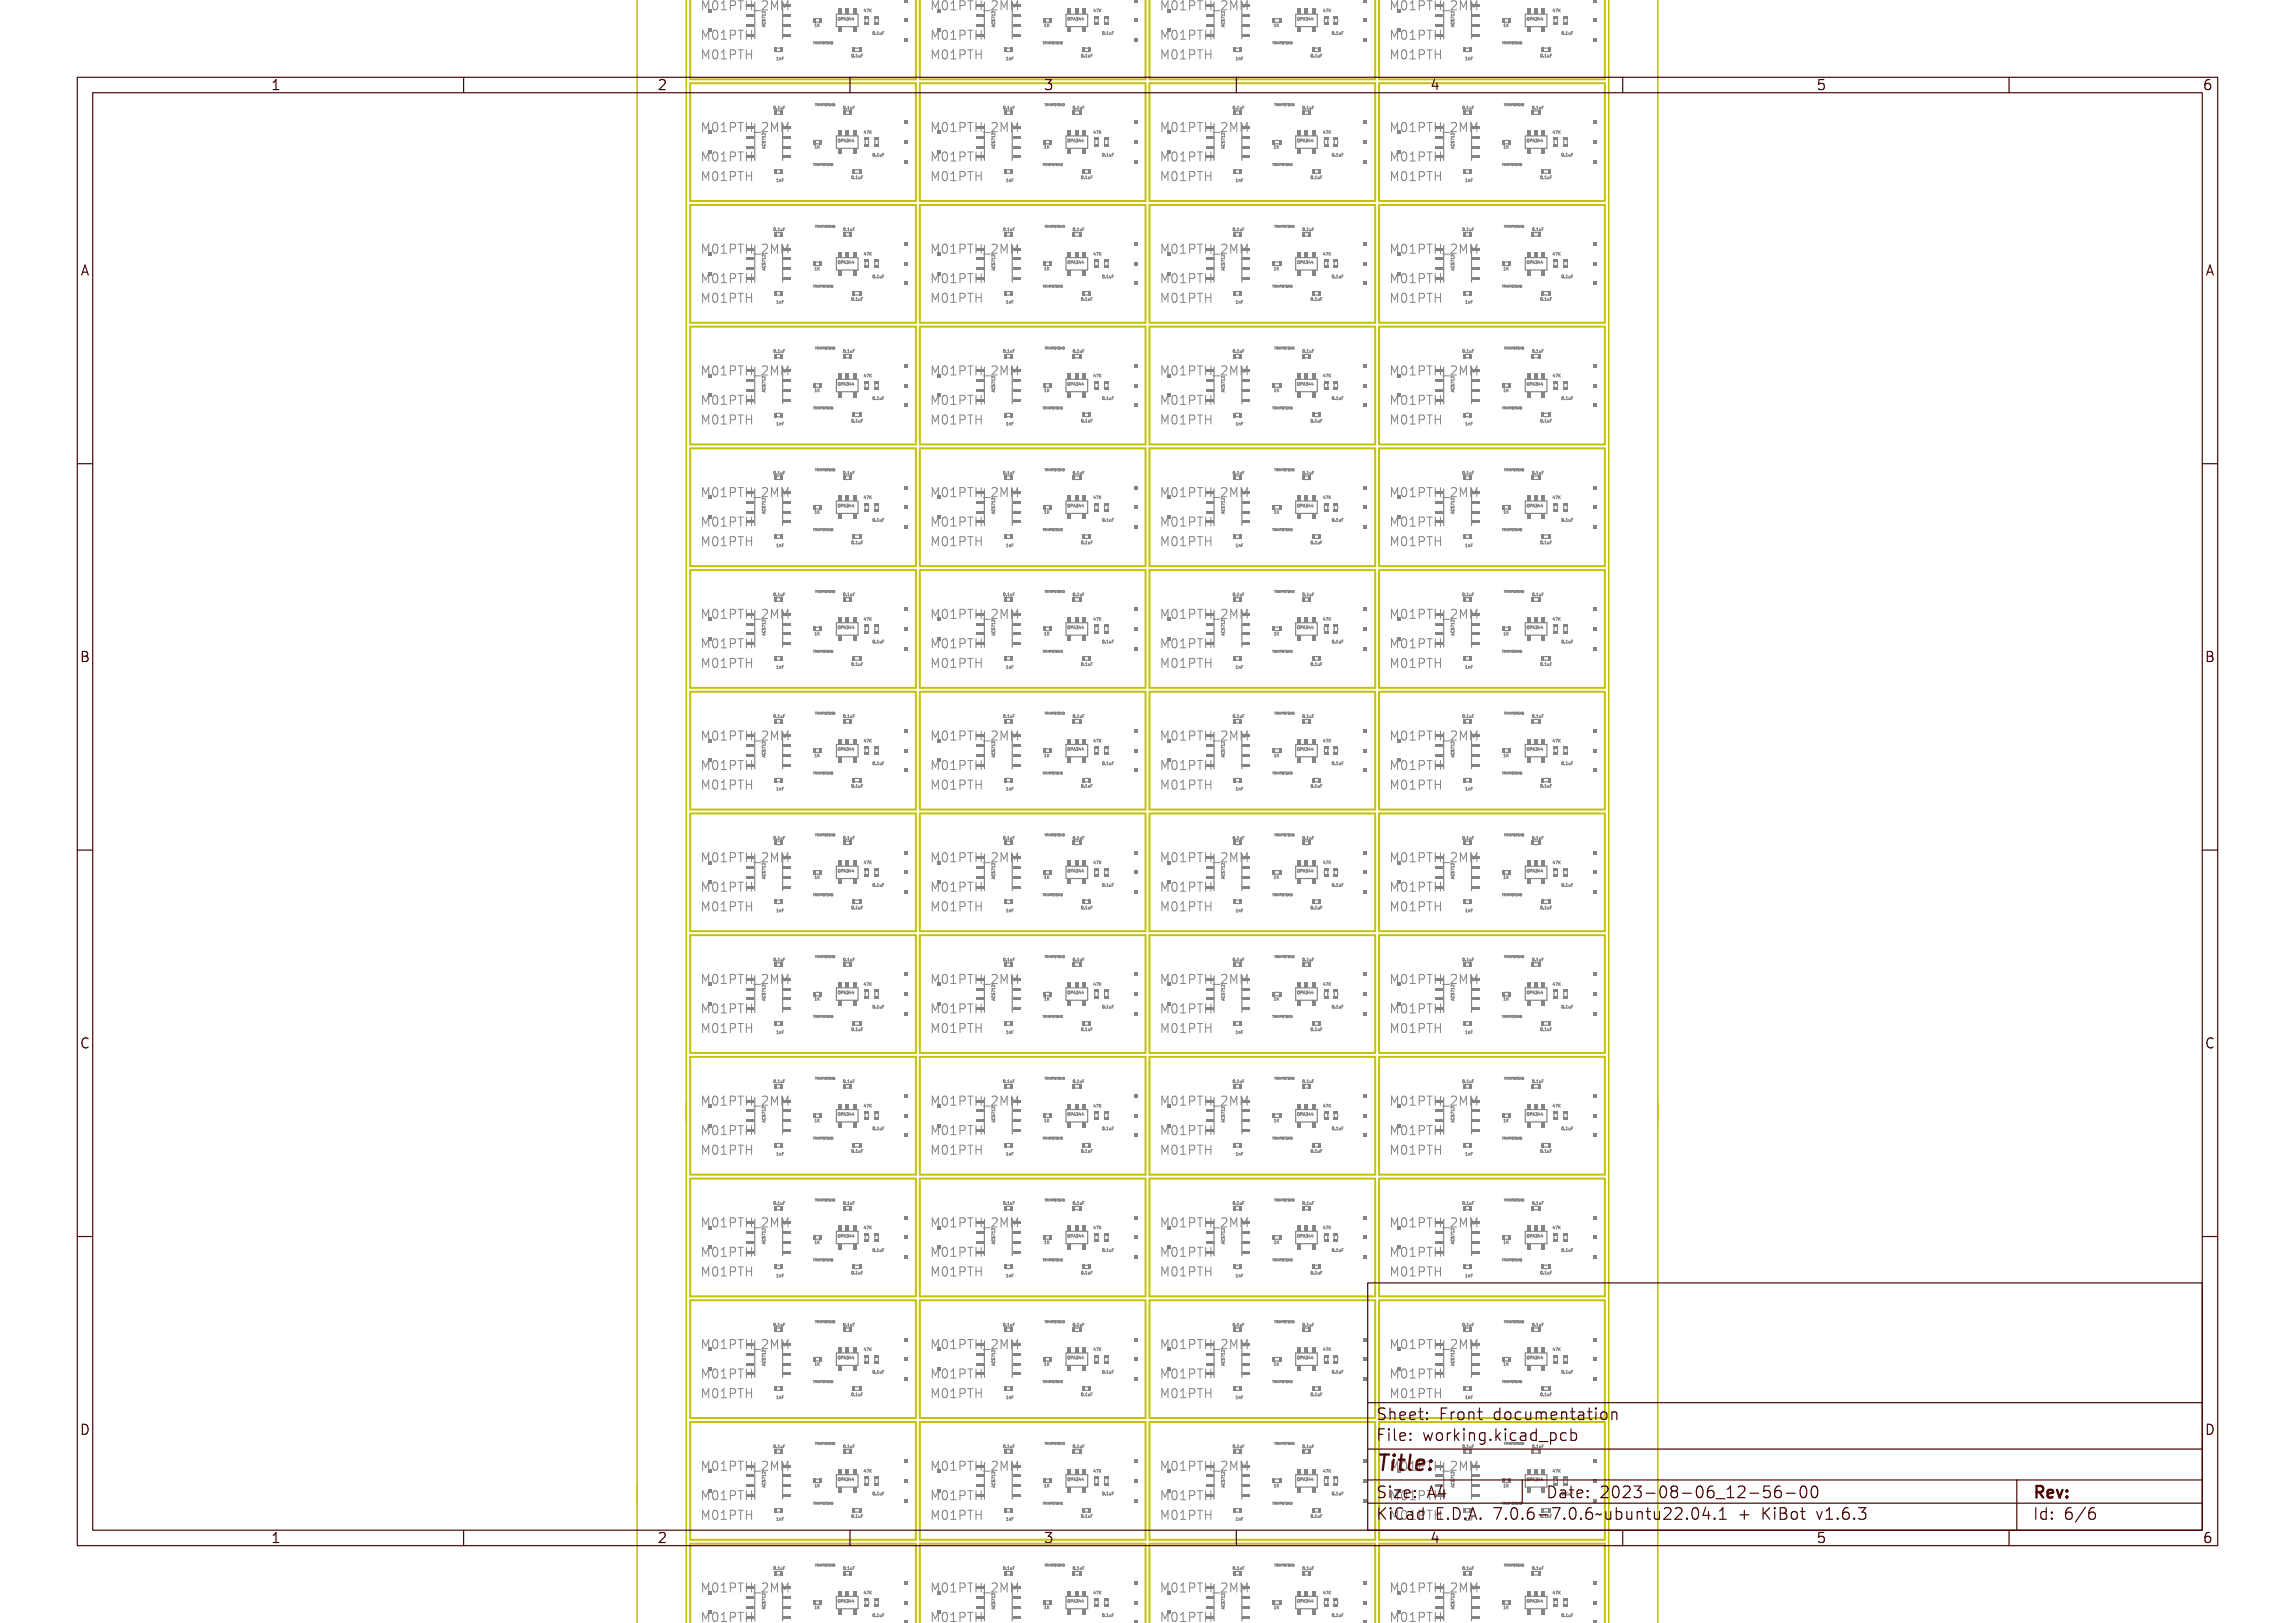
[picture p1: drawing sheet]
<svg xmlns="http://www.w3.org/2000/svg" width="297mm" height="210mm" viewBox="0 0 297 210" stroke-linecap="round" stroke-linejoin="round" font-family="sans-serif">
<defs><g id="words">
<text font-size="2.7" fill="#480000" x="178" y="190.3">Title:</text>
<g font-size="2" fill="#480000">
<text x="178" y="183.7">Sheet: Front documentation</text>
<text x="178" y="186.5">File: working.kicad_pcb</text>
<text x="178" y="193.9">Size: A4</text>
<text x="178" y="196.6">KiCad E.D.A. 7.0.6-7.0.6~ubuntu22.04.1 + KiBot v1.6.3</text>
<text x="200" y="193.9">Date: 2023-08-06_12-56-00</text>
<text x="263" y="196.6">Id: 6/6</text>
<text x="263" y="193.9">Rev:</text>
</g>
<g font-size="1.7" fill="#480000">
<text x="35" y="11.7">1</text>
<text x="85" y="11.7">2</text>
<text x="135" y="11.7">3</text>
<text x="185" y="11.7">4</text>
<text x="235" y="11.7">5</text>
<text x="285" y="11.7">6</text>
<text x="10.5" y="35.7">A</text>
<text x="285.5" y="35.7">A</text>
<text x="10.5" y="85.6">B</text>
<text x="285.5" y="85.6">B</text>
<text x="10.5" y="135.7">C</text>
<text x="285.5" y="135.7">C</text>
<text x="10.5" y="185.6">D</text>
<text x="285.5" y="185.6">D</text>
<text x="35" y="199.7">1</text>
<text x="85" y="199.7">2</text>
<text x="135" y="199.7">3</text>
<text x="185" y="199.7">4</text>
<text x="235" y="199.7">5</text>
<text x="285" y="199.7">6</text>
</g>
<g font-size="1.6" fill="#848484">
<text x="90.6" y="1.3">M01PTH_2MM</text>
<text x="90.6" y="5.1">M01PTH</text>
<text x="120.3" y="5.1">M01PTH</text>
<text x="120.3" y="1.3">M01PTH_2MM</text>
<text x="150" y="1.3">M01PTH_2MM</text>
<text x="150" y="5.1">M01PTH</text>
<text x="179.7" y="1.3">M01PTH_2MM</text>
<text x="179.7" y="5.1">M01PTH</text>
<text x="90.6" y="7.7">M01PTH</text>
<text x="120.3" y="7.7">M01PTH</text>
<text x="150" y="7.7">M01PTH</text>
<text x="179.7" y="7.7">M01PTH</text>
<text x="90.6" y="17.1">M01PTH_2MM</text>
<text x="120.3" y="17.1">M01PTH_2MM</text>
<text x="150" y="17.1">M01PTH_2MM</text>
<text x="179.7" y="17.1">M01PTH_2MM</text>
<text x="90.6" y="23.4">M01PTH</text>
<text x="90.6" y="20.9">M01PTH</text>
<text x="120.3" y="20.9">M01PTH</text>
<text x="120.3" y="23.4">M01PTH</text>
<text x="150" y="23.4">M01PTH</text>
<text x="150" y="20.9">M01PTH</text>
<text x="179.7" y="23.4">M01PTH</text>
<text x="179.7" y="20.9">M01PTH</text>
<text x="90.6" y="32.8">M01PTH_2MM</text>
<text x="120.3" y="32.8">M01PTH_2MM</text>
<text x="150" y="32.8">M01PTH_2MM</text>
<text x="179.7" y="32.8">M01PTH_2MM</text>
<text x="90.6" y="36.6">M01PTH</text>
<text x="90.6" y="39.2">M01PTH</text>
<text x="120.3" y="39.2">M01PTH</text>
<text x="120.3" y="36.6">M01PTH</text>
<text x="150" y="39.2">M01PTH</text>
<text x="150" y="36.6">M01PTH</text>
<text x="179.7" y="36.6">M01PTH</text>
<text x="179.7" y="39.2">M01PTH</text>
<text x="90.6" y="48.6">M01PTH_2MM</text>
<text x="90.6" y="52.4">M01PTH</text>
<text x="120.3" y="48.6">M01PTH_2MM</text>
<text x="120.3" y="52.4">M01PTH</text>
<text x="150" y="52.4">M01PTH</text>
<text x="150" y="48.6">M01PTH_2MM</text>
<text x="179.7" y="48.6">M01PTH_2MM</text>
<text x="179.7" y="52.4">M01PTH</text>
<text x="90.6" y="54.9">M01PTH</text>
<text x="120.3" y="54.9">M01PTH</text>
<text x="150" y="54.9">M01PTH</text>
<text x="179.7" y="54.9">M01PTH</text>
<text x="90.6" y="64.3">M01PTH_2MM</text>
<text x="120.3" y="64.3">M01PTH_2MM</text>
<text x="150" y="64.3">M01PTH_2MM</text>
<text x="179.7" y="64.3">M01PTH_2MM</text>
<text x="90.6" y="68.1">M01PTH</text>
<text x="90.6" y="70.7">M01PTH</text>
<text x="120.3" y="68.1">M01PTH</text>
<text x="120.3" y="70.7">M01PTH</text>
<text x="150" y="70.7">M01PTH</text>
<text x="150" y="68.1">M01PTH</text>
<text x="179.7" y="70.7">M01PTH</text>
<text x="179.7" y="68.1">M01PTH</text>
<text x="90.6" y="80.1">M01PTH_2MM</text>
<text x="90.6" y="83.9">M01PTH</text>
<text x="120.3" y="80.1">M01PTH_2MM</text>
<text x="120.3" y="83.9">M01PTH</text>
<text x="150" y="83.9">M01PTH</text>
<text x="150" y="80.1">M01PTH_2MM</text>
<text x="179.7" y="80.1">M01PTH_2MM</text>
<text x="179.7" y="83.9">M01PTH</text>
<text x="90.6" y="86.4">M01PTH</text>
<text x="120.3" y="86.4">M01PTH</text>
<text x="150" y="86.4">M01PTH</text>
<text x="179.7" y="86.4">M01PTH</text>
<text x="90.6" y="95.8">M01PTH_2MM</text>
<text x="120.3" y="95.8">M01PTH_2MM</text>
<text x="150" y="95.8">M01PTH_2MM</text>
<text x="179.7" y="95.8">M01PTH_2MM</text>
<text x="90.6" y="99.6">M01PTH</text>
<text x="120.3" y="99.6">M01PTH</text>
<text x="150" y="99.6">M01PTH</text>
<text x="179.7" y="99.6">M01PTH</text>
<text x="90.6" y="102.2">M01PTH</text>
<text x="120.3" y="102.2">M01PTH</text>
<text x="150" y="102.2">M01PTH</text>
<text x="179.7" y="102.2">M01PTH</text>
<text x="90.6" y="111.6">M01PTH_2MM</text>
<text x="120.3" y="111.6">M01PTH_2MM</text>
<text x="150" y="111.6">M01PTH_2MM</text>
<text x="179.7" y="111.6">M01PTH_2MM</text>
<text x="90.6" y="115.4">M01PTH</text>
<text x="90.6" y="117.9">M01PTH</text>
<text x="120.3" y="115.4">M01PTH</text>
<text x="120.3" y="117.9">M01PTH</text>
<text x="150" y="115.4">M01PTH</text>
<text x="150" y="117.9">M01PTH</text>
<text x="179.7" y="115.4">M01PTH</text>
<text x="179.7" y="117.9">M01PTH</text>
<text x="90.6" y="131.1">M01PTH</text>
<text x="90.6" y="127.3">M01PTH_2MM</text>
<text x="120.3" y="127.3">M01PTH_2MM</text>
<text x="120.3" y="131.1">M01PTH</text>
<text x="150" y="127.3">M01PTH_2MM</text>
<text x="150" y="131.1">M01PTH</text>
<text x="179.7" y="131.1">M01PTH</text>
<text x="179.7" y="127.3">M01PTH_2MM</text>
<text x="90.6" y="133.7">M01PTH</text>
<text x="120.3" y="133.7">M01PTH</text>
<text x="150" y="133.7">M01PTH</text>
<text x="179.7" y="133.7">M01PTH</text>
<text x="90.6" y="143.1">M01PTH_2MM</text>
<text x="120.3" y="143.1">M01PTH_2MM</text>
<text x="150" y="143.1">M01PTH_2MM</text>
<text x="179.7" y="143.1">M01PTH_2MM</text>
<text x="90.6" y="146.9">M01PTH</text>
<text x="90.6" y="149.4">M01PTH</text>
<text x="120.3" y="146.9">M01PTH</text>
<text x="120.3" y="149.4">M01PTH</text>
<text x="150" y="146.9">M01PTH</text>
<text x="150" y="149.4">M01PTH</text>
<text x="179.7" y="146.9">M01PTH</text>
<text x="179.7" y="149.4">M01PTH</text>
<text x="90.6" y="158.8">M01PTH_2MM</text>
<text x="120.3" y="158.8">M01PTH_2MM</text>
<text x="150" y="158.8">M01PTH_2MM</text>
<text x="179.7" y="158.8">M01PTH_2MM</text>
<text x="90.6" y="165.2">M01PTH</text>
<text x="90.6" y="162.6">M01PTH</text>
<text x="120.3" y="165.2">M01PTH</text>
<text x="120.3" y="162.6">M01PTH</text>
<text x="150" y="162.6">M01PTH</text>
<text x="150" y="165.2">M01PTH</text>
<text x="179.7" y="165.2">M01PTH</text>
<text x="179.7" y="162.6">M01PTH</text>
<text x="90.6" y="178.4">M01PTH</text>
<text x="90.6" y="174.6">M01PTH_2MM</text>
<text x="120.3" y="178.4">M01PTH</text>
<text x="120.3" y="174.6">M01PTH_2MM</text>
<text x="150" y="174.6">M01PTH_2MM</text>
<text x="150" y="178.4">M01PTH</text>
<text x="179.7" y="174.6">M01PTH_2MM</text>
<text x="179.7" y="178.4">M01PTH</text>
<text x="90.6" y="180.9">M01PTH</text>
<text x="120.3" y="180.9">M01PTH</text>
<text x="150" y="180.9">M01PTH</text>
<text x="179.7" y="180.9">M01PTH</text>
<text x="90.6" y="190.3">M01PTH_2MM</text>
<text x="120.3" y="190.3">M01PTH_2MM</text>
<text x="150" y="190.3">M01PTH_2MM</text>
<text x="90.6" y="196.7">M01PTH</text>
<text x="90.6" y="194.1">M01PTH</text>
<text x="120.3" y="194.1">M01PTH</text>
<text x="120.3" y="196.7">M01PTH</text>
<text x="150" y="194.1">M01PTH</text>
<text x="150" y="196.7">M01PTH</text>
<text x="90.6" y="209.9">M01PTH</text>
<text x="90.6" y="206">M01PTH_2MM</text>
<text x="120.3" y="209.9">M01PTH</text>
<text x="120.3" y="206">M01PTH_2MM</text>
<text x="150" y="206">M01PTH_2MM</text>
<text x="150" y="209.9">M01PTH</text>
<text x="179.7" y="209.9">M01PTH</text>
<text x="179.7" y="206">M01PTH_2MM</text>
</g>
<g font-size="1.6" fill="#480000">
<text x="179.7" y="190.3">M01PTH_2MM</text>
<text x="179.7" y="196.7">M01PTH</text>
<text x="179.7" y="194.1">M01PTH</text>
</g>
<g font-size=".5" fill="#848484">
<text x="99" y="3.2" transform="rotate(-90 99 3.2)">ACS712</text>
<text x="105.5" y="3.5">1K</text>
<text x="108.8" y="2.6">OPA344</text>
<text x="111.7" y="1.6">47K</text>
<text x="112.9" y="4.5">0.1uF</text>
<text x="128.8" y="3.2" transform="rotate(-90 128.8 3.2)">ACS712</text>
<text x="135.3" y="3.5">1K</text>
<text x="138.5" y="2.6">OPA344</text>
<text x="141.5" y="1.6">47K</text>
<text x="142.6" y="4.5">0.1uF</text>
<text x="158.5" y="3.2" transform="rotate(-90 158.5 3.2)">ACS712</text>
<text x="165" y="3.5">1K</text>
<text x="168.2" y="2.6">OPA344</text>
<text x="171.2" y="1.6">47K</text>
<text x="172.3" y="4.5">0.1uF</text>
<text x="188.2" y="3.2" transform="rotate(-90 188.2 3.2)">ACS712</text>
<text x="194.7" y="3.5">1K</text>
<text x="197.9" y="2.6">OPA344</text>
<text x="200.9" y="1.6">47K</text>
<text x="202" y="4.5">0.1uF</text>
<text x="100.4" y="7.8">1nF</text>
<text x="110.2" y="7.4">0.1uF</text>
<text x="130.2" y="7.8">1nF</text>
<text x="139.9" y="7.4">0.1uF</text>
<text x="159.9" y="7.8">1nF</text>
<text x="169.7" y="7.4">0.1uF</text>
<text x="189.6" y="7.8">1nF</text>
<text x="199.4" y="7.4">0.1uF</text>
<text x="100.1" y="14.1">0.1uF</text>
<text x="109.1" y="14.1">0.1uF</text>
<text x="111.7" y="17.3">47K</text>
<text x="129.8" y="14.1">0.1uF</text>
<text x="138.8" y="14.1">0.1uF</text>
<text x="141.5" y="17.3">47K</text>
<text x="159.5" y="14.1">0.1uF</text>
<text x="168.5" y="14.1">0.1uF</text>
<text x="171.2" y="17.3">47K</text>
<text x="189.2" y="14.1">0.1uF</text>
<text x="198.2" y="14.1">0.1uF</text>
<text x="200.9" y="17.3">47K</text>
<text x="100.4" y="23.5">1nF</text>
<text x="105.5" y="19.2">1K</text>
<text x="108.8" y="18.4">OPA344</text>
<text x="110.2" y="23.2">0.1uF</text>
<text x="112.9" y="20.2">0.1uF</text>
<text x="128.8" y="18.9" transform="rotate(-90 128.8 18.9)">ACS712</text>
<text x="130.2" y="23.5">1nF</text>
<text x="135.3" y="19.2">1K</text>
<text x="138.5" y="18.4">OPA344</text>
<text x="139.9" y="23.2">0.1uF</text>
<text x="142.6" y="20.2">0.1uF</text>
<text x="158.5" y="18.9" transform="rotate(-90 158.5 18.9)">ACS712</text>
<text x="159.9" y="23.5">1nF</text>
<text x="165" y="19.2">1K</text>
<text x="168.2" y="18.4">OPA344</text>
<text x="169.7" y="23.2">0.1uF</text>
<text x="172.3" y="20.2">0.1uF</text>
<text x="188.2" y="18.9" transform="rotate(-90 188.2 18.9)">ACS712</text>
<text x="189.6" y="23.5">1nF</text>
<text x="194.7" y="19.2">1K</text>
<text x="197.9" y="18.4">OPA344</text>
<text x="199.4" y="23.2">0.1uF</text>
<text x="202" y="20.2">0.1uF</text>
<text x="100.1" y="29.9">0.1uF</text>
<text x="109.1" y="29.9">0.1uF</text>
<text x="129.8" y="29.9">0.1uF</text>
<text x="138.8" y="29.9">0.1uF</text>
<text x="159.5" y="29.9">0.1uF</text>
<text x="168.5" y="29.9">0.1uF</text>
<text x="189.2" y="29.9">0.1uF</text>
<text x="198.2" y="29.9">0.1uF</text>
<text x="99" y="34.7" transform="rotate(-90 99 34.7)">ACS712</text>
<text x="105.5" y="35">1K</text>
<text x="108.8" y="34.1">OPA344</text>
<text x="111.7" y="33.1">47K</text>
<text x="112.9" y="36">0.1uF</text>
<text x="128.8" y="34.7" transform="rotate(-90 128.8 34.7)">ACS712</text>
<text x="135.3" y="35">1K</text>
<text x="138.5" y="34.1">OPA344</text>
<text x="141.5" y="33.1">47K</text>
<text x="142.6" y="36">0.1uF</text>
<text x="158.5" y="34.7" transform="rotate(-90 158.5 34.7)">ACS712</text>
<text x="165" y="35">1K</text>
<text x="168.2" y="34.1">OPA344</text>
<text x="171.2" y="33.1">47K</text>
<text x="172.3" y="36">0.1uF</text>
<text x="188.2" y="34.7" transform="rotate(-90 188.2 34.7)">ACS712</text>
<text x="194.7" y="35">1K</text>
<text x="197.9" y="34.1">OPA344</text>
<text x="200.9" y="33.1">47K</text>
<text x="202" y="36">0.1uF</text>
<text x="100.4" y="39.3">1nF</text>
<text x="110.2" y="38.9">0.1uF</text>
<text x="130.2" y="39.3">1nF</text>
<text x="139.9" y="38.9">0.1uF</text>
<text x="159.9" y="39.3">1nF</text>
<text x="169.7" y="38.9">0.1uF</text>
<text x="189.6" y="39.3">1nF</text>
<text x="199.4" y="38.9">0.1uF</text>
<text x="100.1" y="45.6">0.1uF</text>
<text x="109.1" y="45.6">0.1uF</text>
<text x="129.8" y="45.6">0.1uF</text>
<text x="138.8" y="45.6">0.1uF</text>
<text x="159.5" y="45.6">0.1uF</text>
<text x="168.5" y="45.6">0.1uF</text>
<text x="189.2" y="45.6">0.1uF</text>
<text x="198.2" y="45.6">0.1uF</text>
<text x="99" y="50.4" transform="rotate(-90 99 50.4)">ACS712</text>
<text x="105.5" y="50.7">1K</text>
<text x="108.8" y="49.9">OPA344</text>
<text x="111.7" y="48.8">47K</text>
<text x="112.9" y="51.7">0.1uF</text>
<text x="128.8" y="50.4" transform="rotate(-90 128.8 50.4)">ACS712</text>
<text x="135.3" y="50.7">1K</text>
<text x="138.5" y="49.9">OPA344</text>
<text x="141.5" y="48.8">47K</text>
<text x="142.6" y="51.7">0.1uF</text>
<text x="158.5" y="50.4" transform="rotate(-90 158.5 50.4)">ACS712</text>
<text x="165" y="50.7">1K</text>
<text x="168.2" y="49.9">OPA344</text>
<text x="171.2" y="48.8">47K</text>
<text x="172.3" y="51.7">0.1uF</text>
<text x="188.2" y="50.4" transform="rotate(-90 188.2 50.4)">ACS712</text>
<text x="194.7" y="50.7">1K</text>
<text x="197.9" y="49.9">OPA344</text>
<text x="200.9" y="48.8">47K</text>
<text x="202" y="51.7">0.1uF</text>
<text x="100.4" y="55">1nF</text>
<text x="110.2" y="54.6">0.1uF</text>
<text x="130.2" y="55">1nF</text>
<text x="139.9" y="54.6">0.1uF</text>
<text x="159.9" y="55">1nF</text>
<text x="169.7" y="54.6">0.1uF</text>
<text x="189.6" y="55">1nF</text>
<text x="199.4" y="54.6">0.1uF</text>
<text x="100.1" y="61.4">0.1uF</text>
<text x="108.8" y="65.6">OPA344</text>
<text x="109.1" y="61.4">0.1uF</text>
<text x="111.7" y="64.6">47K</text>
<text x="129.8" y="61.4">0.1uF</text>
<text x="138.5" y="65.6">OPA344</text>
<text x="138.8" y="61.4">0.1uF</text>
<text x="141.5" y="64.6">47K</text>
<text x="159.5" y="61.4">0.1uF</text>
<text x="168.2" y="65.6">OPA344</text>
<text x="168.5" y="61.4">0.1uF</text>
<text x="171.2" y="64.6">47K</text>
<text x="189.2" y="61.4">0.1uF</text>
<text x="197.9" y="65.6">OPA344</text>
<text x="198.2" y="61.4">0.1uF</text>
<text x="200.9" y="64.6">47K</text>
<text x="99" y="66.2" transform="rotate(-90 99 66.2)">ACS712</text>
<text x="100.4" y="70.8">1nF</text>
<text x="105.5" y="66.5">1K</text>
<text x="110.2" y="70.4">0.1uF</text>
<text x="112.9" y="67.5">0.1uF</text>
<text x="128.8" y="66.2" transform="rotate(-90 128.8 66.2)">ACS712</text>
<text x="130.2" y="70.8">1nF</text>
<text x="135.3" y="66.5">1K</text>
<text x="139.9" y="70.4">0.1uF</text>
<text x="142.6" y="67.5">0.1uF</text>
<text x="158.5" y="66.2" transform="rotate(-90 158.5 66.2)">ACS712</text>
<text x="159.9" y="70.8">1nF</text>
<text x="165" y="66.5">1K</text>
<text x="169.7" y="70.4">0.1uF</text>
<text x="172.3" y="67.5">0.1uF</text>
<text x="188.2" y="66.2" transform="rotate(-90 188.2 66.2)">ACS712</text>
<text x="189.6" y="70.8">1nF</text>
<text x="194.7" y="66.5">1K</text>
<text x="199.4" y="70.4">0.1uF</text>
<text x="202" y="67.5">0.1uF</text>
<text x="100.1" y="77.1">0.1uF</text>
<text x="109.1" y="77.1">0.1uF</text>
<text x="129.8" y="77.1">0.1uF</text>
<text x="138.8" y="77.1">0.1uF</text>
<text x="159.5" y="77.1">0.1uF</text>
<text x="168.5" y="77.1">0.1uF</text>
<text x="189.2" y="77.1">0.1uF</text>
<text x="198.2" y="77.1">0.1uF</text>
<text x="99" y="81.9" transform="rotate(-90 99 81.9)">ACS712</text>
<text x="105.5" y="82.2">1K</text>
<text x="108.8" y="81.4">OPA344</text>
<text x="111.7" y="80.3">47K</text>
<text x="112.9" y="83.2">0.1uF</text>
<text x="128.8" y="81.9" transform="rotate(-90 128.8 81.9)">ACS712</text>
<text x="135.3" y="82.2">1K</text>
<text x="138.5" y="81.4">OPA344</text>
<text x="141.5" y="80.3">47K</text>
<text x="142.6" y="83.2">0.1uF</text>
<text x="158.5" y="81.9" transform="rotate(-90 158.5 81.9)">ACS712</text>
<text x="165" y="82.2">1K</text>
<text x="168.2" y="81.4">OPA344</text>
<text x="171.2" y="80.3">47K</text>
<text x="172.3" y="83.2">0.1uF</text>
<text x="188.2" y="81.9" transform="rotate(-90 188.2 81.9)">ACS712</text>
<text x="194.7" y="82.2">1K</text>
<text x="197.9" y="81.4">OPA344</text>
<text x="200.9" y="80.3">47K</text>
<text x="202" y="83.2">0.1uF</text>
<text x="100.4" y="86.5">1nF</text>
<text x="110.2" y="86.1">0.1uF</text>
<text x="130.2" y="86.5">1nF</text>
<text x="139.9" y="86.1">0.1uF</text>
<text x="159.9" y="86.5">1nF</text>
<text x="169.7" y="86.1">0.1uF</text>
<text x="189.6" y="86.5">1nF</text>
<text x="199.4" y="86.1">0.1uF</text>
<text x="100.1" y="92.9">0.1uF</text>
<text x="109.1" y="92.9">0.1uF</text>
<text x="129.8" y="92.9">0.1uF</text>
<text x="138.8" y="92.9">0.1uF</text>
<text x="159.5" y="92.9">0.1uF</text>
<text x="168.5" y="92.9">0.1uF</text>
<text x="189.2" y="92.9">0.1uF</text>
<text x="198.2" y="92.9">0.1uF</text>
<text x="105.5" y="98">1K</text>
<text x="108.8" y="97.1">OPA344</text>
<text x="110.2" y="101.9">0.1uF</text>
<text x="111.7" y="96">47K</text>
<text x="112.9" y="99">0.1uF</text>
<text x="128.8" y="97.7" transform="rotate(-90 128.8 97.7)">ACS712</text>
<text x="135.3" y="98">1K</text>
<text x="138.5" y="97.1">OPA344</text>
<text x="139.9" y="101.9">0.1uF</text>
<text x="141.5" y="96">47K</text>
<text x="142.6" y="99">0.1uF</text>
<text x="158.5" y="97.7" transform="rotate(-90 158.5 97.7)">ACS712</text>
<text x="165" y="98">1K</text>
<text x="168.2" y="97.1">OPA344</text>
<text x="169.7" y="101.9">0.1uF</text>
<text x="171.2" y="96">47K</text>
<text x="172.3" y="99">0.1uF</text>
<text x="188.2" y="97.7" transform="rotate(-90 188.2 97.7)">ACS712</text>
<text x="194.7" y="98">1K</text>
<text x="197.9" y="97.1">OPA344</text>
<text x="199.4" y="101.9">0.1uF</text>
<text x="200.9" y="96">47K</text>
<text x="202" y="99">0.1uF</text>
<text x="100.4" y="102.3">1nF</text>
<text x="130.2" y="102.3">1nF</text>
<text x="159.9" y="102.3">1nF</text>
<text x="189.6" y="102.3">1nF</text>
<text x="99" y="113.4" transform="rotate(-90 99 113.4)">ACS712</text>
<text x="100.1" y="108.6">0.1uF</text>
<text x="105.5" y="113.7">1K</text>
<text x="108.8" y="112.9">OPA344</text>
<text x="109.1" y="108.6">0.1uF</text>
<text x="111.7" y="111.8">47K</text>
<text x="128.8" y="113.4" transform="rotate(-90 128.8 113.4)">ACS712</text>
<text x="129.8" y="108.6">0.1uF</text>
<text x="135.3" y="113.7">1K</text>
<text x="138.5" y="112.9">OPA344</text>
<text x="138.8" y="108.6">0.1uF</text>
<text x="141.5" y="111.8">47K</text>
<text x="158.5" y="113.4" transform="rotate(-90 158.5 113.4)">ACS712</text>
<text x="159.5" y="108.6">0.1uF</text>
<text x="165" y="113.7">1K</text>
<text x="168.2" y="112.9">OPA344</text>
<text x="168.5" y="108.6">0.1uF</text>
<text x="171.2" y="111.8">47K</text>
<text x="188.2" y="113.4" transform="rotate(-90 188.2 113.4)">ACS712</text>
<text x="189.2" y="108.6">0.1uF</text>
<text x="194.7" y="113.7">1K</text>
<text x="197.9" y="112.9">OPA344</text>
<text x="198.2" y="108.6">0.1uF</text>
<text x="200.9" y="111.8">47K</text>
<text x="100.4" y="118">1nF</text>
<text x="110.2" y="117.6">0.1uF</text>
<text x="112.9" y="114.7">0.1uF</text>
<text x="130.2" y="118">1nF</text>
<text x="139.9" y="117.6">0.1uF</text>
<text x="142.6" y="114.7">0.1uF</text>
<text x="159.9" y="118">1nF</text>
<text x="169.7" y="117.6">0.1uF</text>
<text x="172.3" y="114.7">0.1uF</text>
<text x="189.6" y="118">1nF</text>
<text x="199.4" y="117.6">0.1uF</text>
<text x="202" y="114.7">0.1uF</text>
<text x="100.1" y="124.4">0.1uF</text>
<text x="109.1" y="124.4">0.1uF</text>
<text x="129.8" y="124.4">0.1uF</text>
<text x="138.8" y="124.4">0.1uF</text>
<text x="159.5" y="124.4">0.1uF</text>
<text x="168.5" y="124.4">0.1uF</text>
<text x="189.2" y="124.4">0.1uF</text>
<text x="198.2" y="124.4">0.1uF</text>
<text x="99" y="129.2" transform="rotate(-90 99 129.2)">ACS712</text>
<text x="105.5" y="129.4">1K</text>
<text x="108.8" y="128.6">OPA344</text>
<text x="111.7" y="127.5">47K</text>
<text x="112.9" y="130.5">0.1uF</text>
<text x="128.8" y="129.2" transform="rotate(-90 128.8 129.2)">ACS712</text>
<text x="135.3" y="129.4">1K</text>
<text x="138.5" y="128.6">OPA344</text>
<text x="141.5" y="127.5">47K</text>
<text x="142.6" y="130.5">0.1uF</text>
<text x="158.5" y="129.2" transform="rotate(-90 158.5 129.2)">ACS712</text>
<text x="165" y="129.4">1K</text>
<text x="168.2" y="128.6">OPA344</text>
<text x="171.2" y="127.5">47K</text>
<text x="172.3" y="130.5">0.1uF</text>
<text x="188.2" y="129.2" transform="rotate(-90 188.2 129.2)">ACS712</text>
<text x="194.7" y="129.4">1K</text>
<text x="197.9" y="128.6">OPA344</text>
<text x="200.9" y="127.5">47K</text>
<text x="202" y="130.5">0.1uF</text>
<text x="100.4" y="133.8">1nF</text>
<text x="110.2" y="133.4">0.1uF</text>
<text x="130.2" y="133.8">1nF</text>
<text x="139.9" y="133.4">0.1uF</text>
<text x="159.9" y="133.8">1nF</text>
<text x="169.7" y="133.4">0.1uF</text>
<text x="189.6" y="133.8">1nF</text>
<text x="199.4" y="133.4">0.1uF</text>
<text x="100.1" y="140.1">0.1uF</text>
<text x="109.1" y="140.1">0.1uF</text>
<text x="111.7" y="143.3">47K</text>
<text x="129.8" y="140.1">0.1uF</text>
<text x="138.8" y="140.1">0.1uF</text>
<text x="141.5" y="143.3">47K</text>
<text x="159.5" y="140.1">0.1uF</text>
<text x="168.5" y="140.1">0.1uF</text>
<text x="171.2" y="143.3">47K</text>
<text x="189.2" y="140.1">0.1uF</text>
<text x="198.2" y="140.1">0.1uF</text>
<text x="200.9" y="143.3">47K</text>
<text x="100.4" y="149.5">1nF</text>
<text x="105.5" y="145.2">1K</text>
<text x="108.8" y="144.4">OPA344</text>
<text x="110.2" y="149.1">0.1uF</text>
<text x="112.9" y="146.2">0.1uF</text>
<text x="128.8" y="144.9" transform="rotate(-90 128.8 144.9)">ACS712</text>
<text x="130.2" y="149.5">1nF</text>
<text x="135.3" y="145.2">1K</text>
<text x="138.5" y="144.4">OPA344</text>
<text x="139.9" y="149.1">0.1uF</text>
<text x="142.6" y="146.2">0.1uF</text>
<text x="158.5" y="144.9" transform="rotate(-90 158.5 144.9)">ACS712</text>
<text x="159.9" y="149.5">1nF</text>
<text x="165" y="145.2">1K</text>
<text x="168.2" y="144.4">OPA344</text>
<text x="169.7" y="149.1">0.1uF</text>
<text x="172.3" y="146.2">0.1uF</text>
<text x="189.6" y="149.5">1nF</text>
<text x="194.7" y="145.2">1K</text>
<text x="197.9" y="144.4">OPA344</text>
<text x="199.4" y="149.1">0.1uF</text>
<text x="202" y="146.2">0.1uF</text>
<text x="100.1" y="155.9">0.1uF</text>
<text x="109.1" y="155.9">0.1uF</text>
<text x="129.8" y="155.9">0.1uF</text>
<text x="138.8" y="155.9">0.1uF</text>
<text x="159.5" y="155.9">0.1uF</text>
<text x="168.5" y="155.9">0.1uF</text>
<text x="189.2" y="155.9">0.1uF</text>
<text x="198.2" y="155.9">0.1uF</text>
<text x="99" y="160.7" transform="rotate(-90 99 160.7)">ACS712</text>
<text x="105.5" y="160.9">1K</text>
<text x="108.8" y="160.1">OPA344</text>
<text x="111.7" y="159">47K</text>
<text x="112.9" y="162">0.1uF</text>
<text x="128.8" y="160.7" transform="rotate(-90 128.8 160.7)">ACS712</text>
<text x="135.3" y="160.9">1K</text>
<text x="138.5" y="160.1">OPA344</text>
<text x="141.5" y="159">47K</text>
<text x="142.6" y="162">0.1uF</text>
<text x="158.5" y="160.7" transform="rotate(-90 158.5 160.7)">ACS712</text>
<text x="165" y="160.9">1K</text>
<text x="168.2" y="160.1">OPA344</text>
<text x="171.2" y="159">47K</text>
<text x="172.3" y="162">0.1uF</text>
<text x="188.2" y="160.7" transform="rotate(-90 188.2 160.7)">ACS712</text>
<text x="194.7" y="160.9">1K</text>
<text x="197.9" y="160.1">OPA344</text>
<text x="200.9" y="159">47K</text>
<text x="202" y="162">0.1uF</text>
<text x="100.4" y="165.3">1nF</text>
<text x="110.2" y="164.9">0.1uF</text>
<text x="130.2" y="165.3">1nF</text>
<text x="139.9" y="164.9">0.1uF</text>
<text x="159.9" y="165.3">1nF</text>
<text x="169.7" y="164.9">0.1uF</text>
<text x="189.6" y="165.3">1nF</text>
<text x="199.4" y="164.9">0.1uF</text>
<text x="100.1" y="171.6">0.1uF</text>
<text x="109.1" y="171.6">0.1uF</text>
<text x="129.8" y="171.6">0.1uF</text>
<text x="138.8" y="171.6">0.1uF</text>
<text x="159.5" y="171.6">0.1uF</text>
<text x="168.5" y="171.6">0.1uF</text>
<text x="189.2" y="171.6">0.1uF</text>
<text x="198.2" y="171.6">0.1uF</text>
<text x="99" y="176.4" transform="rotate(-90 99 176.4)">ACS712</text>
<text x="105.5" y="176.7">1K</text>
<text x="108.8" y="175.9">OPA344</text>
<text x="111.7" y="174.8">47K</text>
<text x="112.9" y="177.7">0.1uF</text>
<text x="135.3" y="176.7">1K</text>
<text x="138.5" y="175.9">OPA344</text>
<text x="141.5" y="174.8">47K</text>
<text x="142.6" y="177.7">0.1uF</text>
<text x="158.5" y="176.4" transform="rotate(-90 158.5 176.4)">ACS712</text>
<text x="165" y="176.7">1K</text>
<text x="168.2" y="175.9">OPA344</text>
<text x="171.2" y="174.8">47K</text>
<text x="172.3" y="177.7">0.1uF</text>
<text x="194.7" y="176.7">1K</text>
<text x="197.9" y="175.9">OPA344</text>
<text x="200.9" y="174.8">47K</text>
<text x="202" y="177.7">0.1uF</text>
<text x="100.4" y="181">1nF</text>
<text x="110.2" y="180.6">0.1uF</text>
<text x="130.2" y="181">1nF</text>
<text x="139.9" y="180.6">0.1uF</text>
<text x="159.9" y="181">1nF</text>
<text x="169.7" y="180.6">0.1uF</text>
<text x="189.6" y="181">1nF</text>
<text x="199.4" y="180.6">0.1uF</text>
<text x="100.1" y="187.4">0.1uF</text>
<text x="108.8" y="191.6">OPA344</text>
<text x="109.1" y="187.4">0.1uF</text>
<text x="111.7" y="190.5">47K</text>
<text x="129.8" y="187.4">0.1uF</text>
<text x="138.5" y="191.6">OPA344</text>
<text x="138.8" y="187.4">0.1uF</text>
<text x="141.5" y="190.5">47K</text>
<text x="159.5" y="187.4">0.1uF</text>
<text x="168.2" y="191.6">OPA344</text>
<text x="168.5" y="187.4">0.1uF</text>
<text x="171.2" y="190.5">47K</text>
<text x="189.2" y="187.4">0.1uF</text>
<text x="197.9" y="191.6">OPA344</text>
<text x="198.2" y="187.4">0.1uF</text>
<text x="200.9" y="190.5">47K</text>
<text x="99" y="192.2" transform="rotate(-90 99 192.2)">ACS712</text>
<text x="100.4" y="196.8">1nF</text>
<text x="105.5" y="192.4">1K</text>
<text x="110.2" y="196.4">0.1uF</text>
<text x="112.9" y="193.5">0.1uF</text>
<text x="130.2" y="196.8">1nF</text>
<text x="135.3" y="192.4">1K</text>
<text x="139.9" y="196.4">0.1uF</text>
<text x="142.6" y="193.5">0.1uF</text>
<text x="159.9" y="196.8">1nF</text>
<text x="165" y="192.4">1K</text>
<text x="169.7" y="196.4">0.1uF</text>
<text x="172.3" y="193.5">0.1uF</text>
<text x="188.2" y="192.2" transform="rotate(-90 188.2 192.2)">ACS712</text>
<text x="194.7" y="192.4">1K</text>
<text x="199.4" y="196.4">0.1uF</text>
<text x="100.1" y="203.1">0.1uF</text>
<text x="109.1" y="203.1">0.1uF</text>
<text x="129.8" y="203.1">0.1uF</text>
<text x="138.8" y="203.1">0.1uF</text>
<text x="159.5" y="203.1">0.1uF</text>
<text x="168.5" y="203.1">0.1uF</text>
<text x="189.2" y="203.1">0.1uF</text>
<text x="198.2" y="203.1">0.1uF</text>
<text x="99" y="207.9" transform="rotate(-90 99 207.9)">ACS712</text>
<text x="105.5" y="208.2">1K</text>
<text x="108.8" y="207.4">OPA344</text>
<text x="111.7" y="206.3">47K</text>
<text x="112.9" y="209.2">0.1uF</text>
<text x="128.8" y="207.9" transform="rotate(-90 128.8 207.9)">ACS712</text>
<text x="135.3" y="208.2">1K</text>
<text x="138.5" y="207.4">OPA344</text>
<text x="141.5" y="206.3">47K</text>
<text x="142.6" y="209.2">0.1uF</text>
<text x="158.5" y="207.9" transform="rotate(-90 158.5 207.9)">ACS712</text>
<text x="165" y="208.2">1K</text>
<text x="168.2" y="207.4">OPA344</text>
<text x="171.2" y="206.3">47K</text>
<text x="172.3" y="209.2">0.1uF</text>
<text x="188.2" y="207.9" transform="rotate(-90 188.2 207.9)">ACS712</text>
<text x="194.7" y="208.2">1K</text>
<text x="197.9" y="207.4">OPA344</text>
<text x="200.9" y="206.3">47K</text>
<text x="202" y="209.2">0.1uF</text>
</g>
<g font-size=".5" fill="#480000">
<text x="189.6" y="196.8">1nF</text>
<text x="202" y="193.5">0.1uF</text>
</g>
<g font-size=".4" fill="#848484">
<text x="105.2" y="5.7">TRIMPOTSMD</text>
<text x="134.9" y="5.7">TRIMPOTSMD</text>
<text x="164.6" y="5.7">TRIMPOTSMD</text>
<text x="194.3" y="5.7">TRIMPOTSMD</text>
<text x="105.4" y="13.7">TRIMPOTSMD</text>
<text x="135.2" y="13.7">TRIMPOTSMD</text>
<text x="164.9" y="13.7">TRIMPOTSMD</text>
<text x="194.6" y="13.7">TRIMPOTSMD</text>
<text x="105.2" y="21.5">TRIMPOTSMD</text>
<text x="134.9" y="21.5">TRIMPOTSMD</text>
<text x="164.6" y="21.5">TRIMPOTSMD</text>
<text x="194.3" y="21.5">TRIMPOTSMD</text>
<text x="105.4" y="29.5">TRIMPOTSMD</text>
<text x="135.2" y="29.5">TRIMPOTSMD</text>
<text x="164.9" y="29.5">TRIMPOTSMD</text>
<text x="194.6" y="29.5">TRIMPOTSMD</text>
<text x="105.2" y="37.2">TRIMPOTSMD</text>
<text x="134.9" y="37.2">TRIMPOTSMD</text>
<text x="164.6" y="37.2">TRIMPOTSMD</text>
<text x="194.3" y="37.2">TRIMPOTSMD</text>
<text x="105.4" y="45.2">TRIMPOTSMD</text>
<text x="135.2" y="45.2">TRIMPOTSMD</text>
<text x="164.9" y="45.2">TRIMPOTSMD</text>
<text x="194.6" y="45.2">TRIMPOTSMD</text>
<text x="105.2" y="52.9">TRIMPOTSMD</text>
<text x="134.9" y="52.9">TRIMPOTSMD</text>
<text x="164.6" y="52.9">TRIMPOTSMD</text>
<text x="194.3" y="52.9">TRIMPOTSMD</text>
<text x="105.4" y="60.9">TRIMPOTSMD</text>
<text x="135.2" y="60.9">TRIMPOTSMD</text>
<text x="164.9" y="60.9">TRIMPOTSMD</text>
<text x="194.6" y="60.9">TRIMPOTSMD</text>
<text x="105.2" y="68.7">TRIMPOTSMD</text>
<text x="134.9" y="68.7">TRIMPOTSMD</text>
<text x="164.6" y="68.7">TRIMPOTSMD</text>
<text x="194.3" y="68.7">TRIMPOTSMD</text>
<text x="105.4" y="76.7">TRIMPOTSMD</text>
<text x="135.2" y="76.7">TRIMPOTSMD</text>
<text x="164.9" y="76.7">TRIMPOTSMD</text>
<text x="194.6" y="76.7">TRIMPOTSMD</text>
<text x="105.2" y="84.4">TRIMPOTSMD</text>
<text x="134.9" y="84.4">TRIMPOTSMD</text>
<text x="164.6" y="84.4">TRIMPOTSMD</text>
<text x="194.3" y="84.4">TRIMPOTSMD</text>
<text x="105.4" y="92.4">TRIMPOTSMD</text>
<text x="135.2" y="92.4">TRIMPOTSMD</text>
<text x="164.9" y="92.4">TRIMPOTSMD</text>
<text x="194.6" y="92.4">TRIMPOTSMD</text>
<text x="105.2" y="100.2">TRIMPOTSMD</text>
<text x="134.9" y="100.2">TRIMPOTSMD</text>
<text x="164.6" y="100.2">TRIMPOTSMD</text>
<text x="194.3" y="100.2">TRIMPOTSMD</text>
<text x="105.4" y="108.2">TRIMPOTSMD</text>
<text x="135.2" y="108.2">TRIMPOTSMD</text>
<text x="164.9" y="108.2">TRIMPOTSMD</text>
<text x="194.6" y="108.2">TRIMPOTSMD</text>
<text x="105.2" y="115.9">TRIMPOTSMD</text>
<text x="134.9" y="115.9">TRIMPOTSMD</text>
<text x="164.6" y="115.9">TRIMPOTSMD</text>
<text x="194.3" y="115.9">TRIMPOTSMD</text>
<text x="105.4" y="123.9">TRIMPOTSMD</text>
<text x="135.2" y="123.9">TRIMPOTSMD</text>
<text x="164.9" y="123.9">TRIMPOTSMD</text>
<text x="194.6" y="123.9">TRIMPOTSMD</text>
<text x="105.2" y="131.7">TRIMPOTSMD</text>
<text x="134.9" y="131.7">TRIMPOTSMD</text>
<text x="164.6" y="131.7">TRIMPOTSMD</text>
<text x="194.3" y="131.7">TRIMPOTSMD</text>
<text x="105.4" y="139.7">TRIMPOTSMD</text>
<text x="135.2" y="139.7">TRIMPOTSMD</text>
<text x="164.9" y="139.7">TRIMPOTSMD</text>
<text x="194.6" y="139.7">TRIMPOTSMD</text>
<text x="105.2" y="147.4">TRIMPOTSMD</text>
<text x="134.9" y="147.4">TRIMPOTSMD</text>
<text x="164.6" y="147.4">TRIMPOTSMD</text>
<text x="194.3" y="147.4">TRIMPOTSMD</text>
<text x="105.4" y="155.4">TRIMPOTSMD</text>
<text x="135.2" y="155.4">TRIMPOTSMD</text>
<text x="164.9" y="155.4">TRIMPOTSMD</text>
<text x="194.6" y="155.4">TRIMPOTSMD</text>
<text x="105.2" y="163.2">TRIMPOTSMD</text>
<text x="134.9" y="163.2">TRIMPOTSMD</text>
<text x="164.6" y="163.2">TRIMPOTSMD</text>
<text x="194.3" y="163.2">TRIMPOTSMD</text>
<text x="105.4" y="171.2">TRIMPOTSMD</text>
<text x="135.2" y="171.2">TRIMPOTSMD</text>
<text x="164.9" y="171.2">TRIMPOTSMD</text>
<text x="194.6" y="171.2">TRIMPOTSMD</text>
<text x="105.2" y="178.9">TRIMPOTSMD</text>
<text x="134.9" y="178.9">TRIMPOTSMD</text>
<text x="164.6" y="178.9">TRIMPOTSMD</text>
<text x="194.3" y="178.9">TRIMPOTSMD</text>
<text x="105.4" y="186.9">TRIMPOTSMD</text>
<text x="135.2" y="186.9">TRIMPOTSMD</text>
<text x="164.9" y="186.9">TRIMPOTSMD</text>
<text x="194.6" y="186.9">TRIMPOTSMD</text>
<text x="105.2" y="194.7">TRIMPOTSMD</text>
<text x="134.9" y="194.7">TRIMPOTSMD</text>
<text x="164.6" y="194.7">TRIMPOTSMD</text>
<text x="194.3" y="194.7">TRIMPOTSMD</text>
<text x="105.4" y="202.7">TRIMPOTSMD</text>
<text x="135.2" y="202.7">TRIMPOTSMD</text>
<text x="164.9" y="202.7">TRIMPOTSMD</text>
<text x="194.6" y="202.7">TRIMPOTSMD</text>
</g>
</g></defs>
<g fill="none" stroke="#848484" stroke-width=".13">
<path d="M90.7 6.5h.2l.2 .6 .2-.6h.2v1.2h-.2v-1l-.2 .6h-.1l-.2-.6v1h-.1zM90.7 15.9h.2l.2 .6 .2-.6h.2v1.2h-.2v-1l-.2 .6h-.1l-.2-.6v1h-.1zM90.7 .2h.2l.2 .6 .2-.6h.2v1.1h-.2v-1l-.2 .6h-.1l-.2-.6v1h-.1zM90.7 4h.2l.2 .6 .2-.6h.2v1.1h-.2v-1l-.2 .6h-.1l-.2-.6v1h-.1zM90.7 19.7h.2l.2 .6 .2-.6h.2v1.2h-.2v-1l-.2 .6h-.1l-.2-.6v1h-.1zM91.7 6.7a.39 .39 0 0 1 .6-.1 .39 .39 0 0 1 .1 .5 .41 .41 0 0 1-.4 .6 .41 .41 0 0 1-.4-.6zM91.7 16.1a.39 .39 0 0 1 .6-.1 .39 .39 0 0 1 .1 .5 .41 .41 0 0 1-.4 .6 .41 .41 0 0 1-.4-.6zM91.7 .3a.39 .39 0 0 1 .6-.1 .39 .39 0 0 1 .1 .6 .41 .41 0 0 1-.4 .5 .41 .41 0 0 1-.4-.5zM91.7 4.1a.39 .39 0 0 1 .6-.1 .39 .39 0 0 1 .1 .6 .41 .41 0 0 1-.4 .6 .41 .41 0 0 1-.4-.6zM91.7 19.9a.39 .39 0 0 1 .6-.1 .39 .39 0 0 1 .1 .5 .41 .41 0 0 1-.4 .6 .41 .41 0 0 1-.4-.6zM91.9 6.7l.1-.1a.62 .62 0 0 1 0 1l-.2-.3v-.4zM91.9 16.1l.1-.1a.62 .62 0 0 1 0 1l-.2-.3v-.4z"/>
<path d="M91.9 .3h.1a.62 .62 0 0 1 0 .9l-.2-.2v-.5zM91.9 4.1h.1a.62 .62 0 0 1 0 .9l-.2-.2v-.4zM91.9 19.9l.1-.1a.62 .62 0 0 1 0 1l-.2-.3v-.4zM92.7 6.6l.4-.1v1h.2v.2h-.6v-.2h.2v-.8h-.2zM92.7 16l.4-.1v1h.2v.2h-.6v-.2h.2v-.8h-.2zM92.7 .2h.4v1h.2v.1h-.6v-.1h.2v-.9l-.2 .1zM92.7 4h.4v1h.2v.1h-.6v-.1h.2v-.9l-.2 .1zM92.7 19.8l.4-.1v1.1h.2v.1h-.6v-.1h.2v-.9h-.2zM93.6 6.5h.3a.37 .37 0 0 1 .4 .5 .37 .37 0 0 1-.6 .2v.5h-.1zM93.6 15.9h.3a.37 .37 0 0 1 .4 .5 .37 .37 0 0 1-.6 .2v.5h-.1zM93.6 .2h.3a.37 .37 0 0 1 .4 .4 .37 .37 0 0 1-.6 .3v.4h-.1zM93.6 4h.3a.37 .37 0 0 1 .4 .5 .37 .37 0 0 1-.6 .2v.4h-.1z"/>
<path d="M93.6 19.7h.3a.37 .37 0 0 1 .4 .5 .37 .37 0 0 1-.6 .2v.5h-.1zM93.7 6.7h.2a.22 .22 0 0 1 .2 .2 .22 .22 0 0 1-.2 .2h-.2zM93.7 16.1h.2a.22 .22 0 0 1 .2 .2 .22 .22 0 0 1-.2 .2h-.2zM93.7 .3h.2a.22 .22 0 0 1 .2 .2 .22 .22 0 0 1-.2 .2h-.2zM93.7 4.1h.2a.22 .22 0 0 1 .2 .2 .22 .22 0 0 1-.2 .2h-.2zM93.7 19.9h.2a.22 .22 0 0 1 .2 .2 .22 .22 0 0 1-.2 .2h-.2zM94.4 6.5h.9v.2h-.4v1h-.1v-1h-.4zM94.4 15.9h.9v.2h-.4v1h-.1v-1h-.4zM94.4 .2h.9v.1h-.4v1h-.1v-1h-.4zM94.4 4h.9v.1h-.4v1h-.1v-1h-.4zM94.4 19.7h.9v.2h-.4v1h-.1v-1h-.4zM95.4 6.5h.2v.5h.4v-.5h.1v1.2h-.1v-.6h-.4v.6h-.2z"/>
<path d="M95.4 15.9h.2v.5h.4v-.5h.1v1.2h-.1v-.6h-.4v.6h-.2zM95.4 .2h.2v.4h.4v-.4h.1v1.1h-.1v-.5h-.4v.5h-.2zM95.4 4h.2v.5h.4v-.5h.1v1.1h-.1v-.5h-.4v.5h-.2zM95.4 19.7h.2v.5h.4v-.5h.1v1.2h-.1v-.6h-.4v.6h-.2zM96.2 17.4h1zM96.2 1.6l1 .1zM96.6 4.5h.7M96.6 7h.7M97.3 3.9v1.2M97.3 6.4v1.2M97.3 19.7v1.1M97.3 16a.41 .41 0 0 1 .7 .1 .41 .41 0 0 1-.3 .6l-.2 .2h.5v.2h-.7l.1-.3a.62 .62 0 0 0 .4-.7l-.2-.1-.3 .1z"/>
<path d="M97.3 .2a.41 .41 0 0 1 .7 .1 .41 .41 0 0 1-.3 .6l-.2 .3h.5v.1h-.7l.1-.2a.62 .62 0 0 0 .4-.8h-.2l-.3 .1zM98.2 15.9h.2l.2 .6 .2-.6h.2v1.2h-.1v-1l-.2 .6h-.1l-.3-.6v1h-.1zM98.2 .2h.2l.2 .6 .2-.6h.2v1.1h-.1v-1l-.2 .6h-.1l-.3-.6v1h-.1zM98.7 18.3v.2l.2-.2 .1 .2M98.7 3l.3-.1-.1 .1 .1 .2zM98.7 2l.3 .2-.3-.1v.1zM98.7 1.8h.3v-.1v.2l-.3-.1v.1zM98.7 18.7l.3-.1-.1 .1 .1 .2zM98.7 17.8l.3 .1-.3-.1v.2zM98.7 17.5h.3v.2v-.1h-.3v.1zM98.7 18.6a.17 .17 0 0 0 .1 .3 .18 .18 0 0 0 .2-.3M98.7 2.6a.13 .13 0 0 0 .1 .2 .14 .14 0 0 0 .2-.2 .18 .18 0 0 1-.2 .3 .17 .17 0 0 1-.1-.3z"/>
<path d="M98.7 2.3l.1 .2a.14 .14 0 0 1 .1-.2 .14 .14 0 0 1 .1 .2l-.1-.1a.13 .13 0 0 1-.1 .1 .13 .13 0 0 1-.1-.2zM98.7 18.4a.13 .13 0 0 0 .1 .1 .13 .13 0 0 0 .2-.1 .17 .17 0 0 1-.2 .2 .17 .17 0 0 1-.1-.2zM98.7 18.1l.1 .1a.14 .14 0 0 1 .1-.1 .14 .14 0 0 1 .1 .2l-.1-.2a.13 .13 0 0 1-.1 .2 .13 .13 0 0 1-.1-.2zM98.7 1.4h.1l.2 .2v-.2v.2l-.2-.1-.1 .1zM98.7 17.2h.1l.2 .1v-.1v.2l-.2-.2-.1 .2zM98.7 3h.2v.1zM98.7 18.8l.2-.1v.1zM98.9 3.3v.2M98.9 19v.2M99 18.1l-.4-.2v.3M99 3.2l-.4 .2 .4 .1M99 19l-.4 .1 .4 .1"/>
<path d="M99.1 15.9h.3l.1 .6 .3-.6h.2v1.2h-.2v-1l-.2 .6h-.1l-.2-.6v1h-.2zM99.1 .2h.3l.1 .6 .3-.6h.2v1.1h-.2v-1l-.2 .6h-.1l-.2-.6v1h-.2zM100.1 13.8h.1a.17 .17 0 0 1 .1 .2 .17 .17 0 0 1-.2 .1zM100.2 13.8l.1 .1-.1 .2zM100.2 .9l.4-.8v1.2M100.2 16.7l.4-.9v1.2M100.5 14.1h.1M100.5 7.4h.1v.3l.1 .1h-.2l.1-.1v-.2zM100.7 13.8h.1v.3h.1h-.2h.1v-.3zM100.8 7.5h.2v.3l-.1-.3-.1 .3zM101 13.9l.1 .2 .1-.2v.2h-.2zM101.1 7.4h.2l-.2 .1v.1h.2h-.2v.2z"/>
<path d="M101.2 1.3v-1.2l.4 .8 .4-.8v1.2M101.2 17v-1.2l.4 .9 .4-.9v1.2M101.3 13.8h.2h-.1v.1h.1l-.1 .1v.1zM105.2 5.4h.2l-.1 .1v.2zM105.4 5.4l.2 .1v.2l-.1-.1-.1 .1zM105.5 13.4h.2l-.1 .1v.2zM105.5 5.5h.1l-.1 .1zM105.7 5.4h.1v.3h-.1zM105.7 13.4l.1 .1 .1 .2-.1-.1-.1 .1zM105.7 13.5l.1 .1h-.1zM105.9 5.4l.1 .2 .1-.2v.3l-.1-.2v.1l-.1-.1v.2zM105.9 13.4h.2v.3h-.2z"/>
<path d="M106.1 5.4l.2 .1-.1 .2zM106.1 13.4l.1 .2 .1-.2v.3v-.2v.1l-.1-.1-.1 .2zM106.2 5.5l.1 .1h-.1zM106.4 13.4l.2 .1-.2 .2zM106.4 5.5h.1l-.1 .2zM106.4 13.5l.1 .1h-.1zM106.6 5.4h.2l-.1 .1v.2zM106.7 13.5v.2zM106.8 13.4h.2l-.1 .1v.2zM106.8 5.5l.2-.1-.2 .1a.11 .11 0 0 1 .2 .1 .11 .11 0 0 1-.2 .1l.1-.1zM107 5.4l.1 .2 .1-.2v.3v-.2l-.1 .1-.1-.1v.2zM107.1 13.5l.1-.1-.1 .1a.1 .1 0 0 1 .1 .1 .1 .1 0 0 1-.1 .1l.1-.1z"/>
<path d="M107.3 5.4a.14 .14 0 0 1 .1 .2 .14 .14 0 0 1-.1 .1zM107.3 13.4l.1 .2 .1-.2v.3l-.1-.2v.1l-.1-.1v.2zM107.3 5.5h.1l-.1 .2zM107.5 13.4a.14 .14 0 0 1 .2 .2 .14 .14 0 0 1-.2 .1zM107.5 13.5h.1v.2zM107.6 5.4a.14 .14 0 0 1 .2 .2 .14 .14 0 0 1-.2 .1zM107.7 5.4l.1 .1M107.9 13.4a.14 .14 0 0 1 .1 .2 .14 .14 0 0 1-.1 .1zM108.7 2.3h-.2v.1v.2h.2M108.7 18h-.2v.1v.2l.2 .1M108.8 2.3h.1a.17 .17 0 0 1 .2 .2 .17 .17 0 0 1-.3 .1zM108.8 18.1l.1-.1a.17 .17 0 0 1 .2 .2 .17 .17 0 0 1-.3 .1z"/>
<path d="M108.9 2.3l.1 .1-.1 .2zM108.9 18.1h.1l-.1 .3zM109.1 13.8h.1a.17 .17 0 0 1 .1 .2 .17 .17 0 0 1-.2 .1zM109.1 2.3h.1a.12 .12 0 0 1 .2 .1 .12 .12 0 0 1-.2 .1l-.1 .1zM109.1 18h.1a.14 .14 0 0 1 .2 .2 .12 .12 0 0 1-.2 0l-.1 .2zM109.2 2.3h.1v.1l-.1 .1zM109.2 18.1h.1v.1h-.1zM109.2 13.8l.1 .1-.1 .2zM109.5 14.1h.1M109.5 2.3l.2 .3-.1-.1-.2 .1zM109.5 18l.2 .4-.1-.1-.2 .1zM109.5 2.3l.1 .2h-.1z"/>
<path d="M109.5 18.1l.1 .2h-.1zM109.7 13.8h.2v.3h-.2h.1v-.3zM109.7 2.3h.2v.1a.11 .11 0 0 1 0 .2 .11 .11 0 0 1-.2 0l.2-.1h-.1l.1-.2zM109.7 18h.2v.2a.11 .11 0 0 1 0 .2 .11 .11 0 0 1-.2-.1h.2l-.1-.1 .1-.1zM110 13.9l.1 .2 .1-.2v.2h-.2zM110.2 2.3v.3h-.2zM110.2 18v.4l-.2-.1zM110.2 2.3v.2h-.1zM110.2 18.1v.2h-.1zM110.3 7.1v-.1a.17 .17 0 0 1 .2 .2 .17 .17 0 0 1-.2 .2zM110.3 13.8h.2h-.1v.1h.1l-.1 .1v.1zM110.4 7.1v.1v.2z"/>
<path d="M110.5 2.3v.3h-.2zM110.5 18v.4l-.2-.1zM110.5 2.3v.2h-.1zM110.5 18.1v.2h-.1zM110.7 7.3v.1zM110.9 7.1l.1-.1v.4h.1h-.2h.1v-.3zM111.2 7.1l.1 .3 .1-.3v.3h-.2zM111.5 7h.2l-.2 .1v.1h.2h-.2v.2zM111.9 1.2l.1 .4-.2-.1zM111.9 16.9l.1 .4-.2-.1zM111.9 1.2v.2h-.1zM111.9 17v.2h-.1z"/>
<path d="M112.1 1.2h.2l-.1 .4v-.4zM112.1 16.9h.2l-.1 .4v-.3zM112.4 1.2v.2l.2-.2-.1 .1 .1 .3-.1-.2-.1 .2zM112.4 16.9v.2l.2-.2-.1 .2 .1 .2-.1-.2-.1 .2zM112.9 4.2l.1-.1a.17 .17 0 0 1 .1 .2 .17 .17 0 0 1-.2 .1zM112.9 19.9h.1a.17 .17 0 0 1 .1 .2 .17 .17 0 0 1-.2 .1zM113 4.2h.1l-.1 .2zM113 19.9l.1 .1-.1 .2zM113.3 4.4l.1 .1zM113.5 4.1h.2v.3l.1 .1h-.3l.1-.1v-.2zM113.5 19.9h.2v.3h.1h-.3h.1v-.3zM113.8 4.2l.1 .2 .1-.2v.3h-.2z"/>
<path d="M113.8 20l.1 .2 .1-.2v.2h-.2zM114.1 4.1h.3l-.2 .1v.1h.1h-.1v.2zM114.1 19.9h.3h-.2v.1h.1l-.1 .1v.1zM120.4 4h.2l.2 .6 .2-.6h.2v1.1h-.2v-1l-.2 .6h-.1l-.2-.6v1h-.1zM120.4 15.9h.2l.2 .6 .2-.6h.2v1.2h-.2v-1l-.2 .6h-.1l-.2-.6v1h-.1zM120.4 .2h.2l.2 .6 .2-.6h.2v1.1h-.2v-1l-.2 .6h-.1l-.2-.6v1h-.1zM120.4 19.7h.2l.2 .6 .2-.6h.2v1.2h-.2v-1l-.2 .6h-.1l-.2-.6v1h-.1zM120.4 6.5h.2l.2 .6 .2-.6h.2v1.2h-.2v-1l-.2 .6h-.1l-.2-.6v1h-.1zM121.4 4.1a.4 .4 0 0 1 .6-.1 .4 .4 0 0 1 .1 .6 .41 .41 0 0 1-.4 .6 .41 .41 0 0 1-.3-.6zM121.4 16.1a.4 .4 0 0 1 .6-.1 .4 .4 0 0 1 .1 .5 .41 .41 0 0 1-.4 .6 .41 .41 0 0 1-.3-.6zM121.4 .3a.4 .4 0 0 1 .6-.1 .4 .4 0 0 1 .1 .6 .41 .41 0 0 1-.4 .5 .41 .41 0 0 1-.3-.5zM121.4 19.9a.4 .4 0 0 1 .6-.1 .4 .4 0 0 1 .1 .5 .41 .41 0 0 1-.4 .6 .41 .41 0 0 1-.3-.6z"/>
<path d="M121.4 6.7a.4 .4 0 0 1 .6-.1 .4 .4 0 0 1 .1 .5 .41 .41 0 0 1-.4 .6 .41 .41 0 0 1-.3-.6zM121.6 4.1h.1a.62 .62 0 0 1 0 .9l-.2-.2v-.4zM121.6 16.1l.1-.1a.62 .62 0 0 1 0 1l-.2-.3v-.4zM121.6 .3h.1a.62 .62 0 0 1 0 .9l-.2-.2v-.5zM121.6 19.9l.1-.1a.62 .62 0 0 1 0 1l-.2-.3v-.4zM121.6 6.7l.1-.1a.62 .62 0 0 1 0 1l-.2-.3v-.4zM122.4 4h.4v1h.2v.1h-.6v-.1h.2v-.9l-.2 .1zM122.4 16l.4-.1v1h.2v.2h-.6v-.2h.2v-.8h-.2zM122.4 .2h.4v1h.2v.1h-.6v-.1h.2v-.9l-.2 .1zM122.4 19.8l.4-.1v1.1h.2v.1h-.6v-.1h.2v-.9h-.2zM122.4 6.6l.4-.1v1h.2v.2h-.6v-.2h.2v-.8h-.2zM123.3 4h.3a.37 .37 0 0 1 .4 .5 .37 .37 0 0 1-.6 .2v.4h-.1z"/>
<path d="M123.3 15.9h.3a.37 .37 0 0 1 .4 .5 .37 .37 0 0 1-.6 .2v.5h-.1zM123.3 .2h.3a.37 .37 0 0 1 .4 .4 .37 .37 0 0 1-.6 .3v.4h-.1zM123.3 19.7h.3a.37 .37 0 0 1 .4 .5 .37 .37 0 0 1-.6 .2v.5h-.1zM123.3 6.5h.3a.37 .37 0 0 1 .4 .5 .37 .37 0 0 1-.6 .2v.5h-.1zM123.4 4.1h.2a.22 .22 0 0 1 .2 .2 .22 .22 0 0 1-.2 .2h-.2zM123.4 16.1h.2a.22 .22 0 0 1 .2 .2 .22 .22 0 0 1-.2 .2h-.2zM123.4 .3h.2a.22 .22 0 0 1 .2 .2 .22 .22 0 0 1-.2 .2h-.2zM123.4 19.9h.2a.22 .22 0 0 1 .2 .2 .22 .22 0 0 1-.2 .2h-.2zM123.4 6.7h.2a.22 .22 0 0 1 .2 .2 .22 .22 0 0 1-.2 .2h-.2zM124.1 4h.9v.1h-.4v1h-.1v-1h-.4zM124.1 15.9h.9v.2h-.4v1h-.1v-1h-.4zM124.1 .2h.9v.1h-.4v1h-.1v-1h-.4z"/>
<path d="M124.1 19.7h.9v.2h-.4v1h-.1v-1h-.4zM124.1 6.5h.9v.2h-.4v1h-.1v-1h-.4zM125.1 4h.2v.5h.4v-.5h.2v1.1h-.2v-.5h-.4v.5h-.2zM125.1 15.9h.2v.5h.4v-.5h.2v1.2h-.2v-.6h-.4v.6h-.2zM125.1 .2h.2v.4h.4v-.4h.2v1.1h-.2v-.5h-.4v.5h-.2zM125.1 19.7h.2v.5h.4v-.5h.2v1.2h-.2v-.6h-.4v.6h-.2zM125.1 6.5h.2v.5h.4v-.5h.2v1.2h-.2v-.6h-.4v.6h-.2zM126 17.4h.9zM126 1.6l.9 .1zM126.3 4.5h.7M126.3 7h.7M127 3.9v1.2"/>
<path d="M127 6.4v1.2M127 19.7v1.1M127 16a.41 .41 0 0 1 .7 .1 .41 .41 0 0 1-.3 .6l-.2 .2h.5v.2h-.7l.2-.3a.62 .62 0 0 0 .3-.7l-.2-.1-.3 .1zM127 .2a.41 .41 0 0 1 .7 .1 .41 .41 0 0 1-.3 .6l-.2 .3h.5v.1h-.7l.2-.2a.62 .62 0 0 0 .3-.8h-.2l-.3 .1zM127.9 15.9h.2l.2 .6 .2-.6h.2v1.2h-.1v-1l-.2 .6h-.1l-.2-.6v1h-.2zM127.9 .2h.2l.2 .6 .2-.6h.2v1.1h-.1v-1l-.2 .6h-.1l-.2-.6v1h-.2zM128.4 18.7l.4-.1-.1 .1 .1 .2zM128.4 17.8l.4 .1-.4-.1v.2zM128.4 17.5h.3h.1v.2l-.1-.1h-.3v.1zM128.4 3l.4-.1-.1 .1 .1 .2zM128.4 2l.4 .2-.4-.1v.1zM128.4 1.8h.3l.1-.1v.2l-.4-.1v.1z"/>
<path d="M128.4 18.4a.13 .13 0 0 0 .2 .1 .13 .13 0 0 0 .1-.1 .17 .17 0 0 1-.2 .2 .17 .17 0 0 1-.1-.2zM128.4 18.1l.1 .1a.14 .14 0 0 1 .2-.1 .14 .14 0 0 1 0 .2l-.1-.2a.13 .13 0 0 1-.1 .2 .13 .13 0 0 1-.1-.2zM128.4 2.6a.14 .14 0 0 0 .2 .2 .13 .13 0 0 0 .1-.2 .18 .18 0 0 1-.2 .3 .17 .17 0 0 1-.1-.3zM128.4 2.3l.1 .2a.14 .14 0 0 1 .2-.2 .14 .14 0 0 1 0 .2l-.1-.1a.13 .13 0 0 1-.1 .1 .13 .13 0 0 1-.1-.2zM128.4 17.2h.1l.2 .1 .1-.1v.2l-.3-.2-.1 .2zM128.4 1.4h.1l.2 .2 .1-.2v.2l-.3-.1-.1 .1zM128.4 18.8l.2-.1v.1zM128.4 3h.2v.1zM128.6 3.3v.2M128.6 19v.2M128.7 19l-.3 .1 .3 .1M128.7 3.2l-.3 .2 .3 .1"/>
<path d="M128.9 15.9h.2l.2 .6 .2-.6h.2v1.2h-.2v-1l-.2 .6h-.1l-.2-.6v1h-.1zM128.9 .2h.2l.2 .6 .2-.6h.2v1.1h-.2v-1l-.2 .6h-.1l-.2-.6v1h-.1zM129.8 13.8h.1a.17 .17 0 0 1 .1 .2 .17 .17 0 0 1-.2 .1zM129.9 13.8l.1 .1-.1 .2zM129.9 .9l.4-.8v1.2M129.9 16.7l.4-.9v1.2M130.2 14.1h.1zM130.2 7.4h.1v.3l.1 .1h-.2l.1-.1v-.2zM130.4 13.8h.2v.3h-.2h.1v-.3zM130.5 7.5h.2v.3l-.1-.3-.1 .3zM130.7 13.9l.1 .2 .1-.2v.2h-.2zM130.8 7.4h.2l-.1 .1v.1h.1h-.1v.2z"/>
<path d="M130.9 1.3v-1.2l.4 .8 .4-.8v1.2M130.9 17v-1.2l.4 .9 .4-.9v1.2M131 13.8h.2h-.1v.1h.1l-.1 .1v.1zM134.9 5.4h.2l-.1 .1v.2zM135.2 5.4l.1 .1 .1 .2-.2-.1v.1zM135.2 13.4h.2l-.1 .1v.2zM135.2 5.5h.1l-.1 .1zM135.4 5.4h.2v.3h-.2zM135.4 13.4l.2 .1v.2l-.1-.1-.1 .1zM135.5 13.5v.1zM135.6 5.4l.1 .2 .1-.2v.3v-.2l-.1 .1-.1-.1v.2zM135.7 13.4h.1v.3h-.1z"/>
<path d="M135.9 5.4l.1 .1-.1 .2zM135.9 13.4l.1 .2 .1-.2v.3l-.1-.2v.1l-.1-.1v.2zM135.9 5.5l.1 .1h-.1zM136.1 13.4l.2 .1-.2 .2zM136.1 5.5h.1v.2zM136.1 13.5l.1 .1h-.1zM136.3 5.4h.2l-.1 .1v.2zM136.4 13.5h.1l-.1 .2zM136.5 13.4h.2v.1v.2zM136.5 5.5l.2-.1-.1 .1a.1 .1 0 0 1 .1 .1 .11 .11 0 0 1-.2 .1l.2-.1zM136.7 5.4l.1 .2 .1-.2v.3v-.2l-.1 .1v-.1l-.1 .2zM136.8 13.5l.1-.1-.1 .1a.1 .1 0 0 1 .1 .1 .1 .1 0 0 1-.1 .1l.1-.1z"/>
<path d="M137 5.4a.14 .14 0 0 1 .1 .2 .14 .14 0 0 1-.1 .1zM137 13.4l.1 .2 .1-.2v.3l-.1-.2v.1l-.1-.1v.2zM137 5.5h.1v.2zM137.2 13.4a.14 .14 0 0 1 .2 .2 .14 .14 0 0 1-.2 .1zM137.3 13.5h.1l-.1 .2zM137.3 5.4a.14 .14 0 0 1 .2 .2 .14 .14 0 0 1-.2 .1zM137.6 13.4l.1 .1v.2h-.1zM138.4 2.3h-.2v.1v.2h.2M138.4 18h-.2v.1v.2l.2 .1M138.6 2.3a.17 .17 0 0 1 .2 .2 .17 .17 0 0 1-.2 .1zM138.6 18.1v-.1a.17 .17 0 0 1 .2 .2 .17 .17 0 0 1-.2 .1zM138.6 2.3l.1 .1v.2z"/>
<path d="M138.6 18.1h.1v.3zM138.8 13.8h.1a.17 .17 0 0 1 .2 .2 .17 .17 0 0 1-.3 .1zM138.9 2.3h.1a.12 .12 0 0 1 .1 .1 .12 .12 0 0 1-.2 .1v.1zM138.9 18h.1a.12 .12 0 0 1 .1 .2 .12 .12 0 0 1-.2 0v.2zM138.9 2.3h.1v.1l-.1 .1zM138.9 18.1h.1v.1h-.1zM138.9 13.8l.1 .1-.1 .2zM139.2 14.1h.1zM139.2 2.3l.2 .3-.1-.1-.2 .1zM139.2 18l.2 .4-.1-.1-.2 .1zM139.3 2.3v.2h-.1zM139.3 18.1v.2h-.1z"/>
<path d="M139.4 13.8h.2v.3h.1h-.2v-.3zM139.5 2.3h.1v.1a.11 .11 0 0 1 0 .2 .11 .11 0 0 1-.2 0l.2-.1h-.1l.1-.2zM139.5 18h.1v.2a.11 .11 0 0 1 0 .2 .11 .11 0 0 1-.2-.1h.2l-.1-.1 .1-.1zM139.7 13.9l.1 .2 .1-.2v.2h-.1zM139.9 2.3v.3h-.2zM139.9 18v.4l-.2-.1zM139.9 2.3v.2h-.1zM139.9 18.1v.2h-.1zM140 7.1v-.1a.17 .17 0 0 1 .2 .2 .17 .17 0 0 1-.2 .2zM140 13.8h.3h-.2v.1h.1l-.1 .1v.1zM140.1 7.1l.1 .1-.1 .2zM140.2 2.3v.3h-.2z"/>
<path d="M140.2 18v.4l-.2-.1zM140.2 2.3v.2h-.1zM140.2 18.1v.2h-.1zM140.4 7.3v.1zM140.6 7.1l.1-.1v.4h.1h-.2l.1-.3zM140.9 7.1l.1 .3 .1-.3v.3h-.2zM141.2 7h.2l-.1 .1v.1h.1h-.1v.2zM141.6 16.9l.1 .4-.2-.1zM141.6 1.2l.1 .4-.2-.1zM141.6 17v.2h-.1zM141.6 1.2v.2h-.1zM141.8 16.9h.2l-.1 .4 .1-.3z"/>
<path d="M141.8 1.2h.2l-.1 .4 .1-.4zM142.1 16.9v.2l.3-.2-.2 .2 .2 .2-.2-.2-.1 .2zM142.1 1.2v.2l.3-.2-.2 .1 .2 .3-.2-.2-.1 .2zM142.7 4.2v-.1a.17 .17 0 0 1 .2 .2 .17 .17 0 0 1-.2 .1zM142.7 19.9a.17 .17 0 0 1 .2 .2 .17 .17 0 0 1-.2 .1zM142.7 4.2h.1l-.1 .2zM142.7 19.9l.1 .1-.1 .2zM143 4.4l.1 .1zM143.3 4.1h.1v.3l.1 .1h-.2v-.3zM143.3 19.9h.1v.3h.1h-.2v-.3zM143.5 4.2l.1 .2 .2-.2v.3h-.2zM143.5 20l.1 .2 .2-.2v.2h-.2z"/>
<path d="M143.9 4.1h.2l-.2 .1v.1h.2h-.2v.2zM143.9 19.9h.2h-.2v.1h.2l-.2 .1v.1zM150.1 6.5h.2l.2 .6 .2-.6h.2v1.2h-.1v-1l-.2 .6h-.2l-.2-.6v1h-.1zM150.1 .2h.2l.2 .6 .2-.6h.2v1.1h-.1v-1l-.2 .6h-.2l-.2-.6v1h-.1zM150.1 15.9h.2l.2 .6 .2-.6h.2v1.2h-.1v-1l-.2 .6h-.2l-.2-.6v1h-.1zM150.1 19.7h.2l.2 .6 .2-.6h.2v1.2h-.1v-1l-.2 .6h-.2l-.2-.6v1h-.1zM150.1 4h.2l.2 .6 .2-.6h.2v1.1h-.1v-1l-.2 .6h-.2l-.2-.6v1h-.1zM151.2 6.7a.4 .4 0 0 1 .5-.1 .4 .4 0 0 1 .1 .5 .41 .41 0 0 1-.4 .6 .41 .41 0 0 1-.3-.6zM151.2 .3a.4 .4 0 0 1 .5-.1 .4 .4 0 0 1 .1 .6 .41 .41 0 0 1-.4 .5 .41 .41 0 0 1-.3-.5zM151.2 16.1a.4 .4 0 0 1 .5-.1 .4 .4 0 0 1 .1 .5 .41 .41 0 0 1-.4 .6 .41 .41 0 0 1-.3-.6zM151.2 19.9a.4 .4 0 0 1 .5-.1 .4 .4 0 0 1 .1 .5 .41 .41 0 0 1-.4 .6 .41 .41 0 0 1-.3-.6zM151.2 4.1a.4 .4 0 0 1 .5-.1 .4 .4 0 0 1 .1 .6 .41 .41 0 0 1-.4 .6 .41 .41 0 0 1-.3-.6z"/>
<path d="M151.3 6.7l.1-.1a.62 .62 0 0 1 0 1l-.2-.3v-.4zM151.3 .3h.1a.62 .62 0 0 1 0 .9l-.2-.2v-.5zM151.3 16.1l.1-.1a.62 .62 0 0 1 0 1l-.2-.3v-.4zM151.3 19.9l.1-.1a.62 .62 0 0 1 0 1l-.2-.3v-.4zM151.3 4.1h.1a.62 .62 0 0 1 0 .9l-.2-.2v-.4zM152.1 6.6l.4-.1v1h.2v.2h-.6v-.2h.3v-.8h-.3zM152.1 .2h.4v1h.2v.1h-.6v-.1h.3v-.9l-.3 .1zM152.1 16l.4-.1v1h.2v.2h-.6v-.2h.3v-.8h-.3zM152.1 19.8l.4-.1v1.1h.2v.1h-.6v-.1h.3v-.9h-.3zM152.1 4h.4v1h.2v.1h-.6v-.1h.3v-.9l-.3 .1zM153 6.5h.3a.37 .37 0 0 1 .4 .5 .37 .37 0 0 1-.5 .2v.5h-.2zM153 .2h.3a.37 .37 0 0 1 .4 .4 .37 .37 0 0 1-.5 .3v.4h-.2z"/>
<path d="M153 15.9h.3a.37 .37 0 0 1 .4 .5 .37 .37 0 0 1-.5 .2v.5h-.2zM153 19.7h.3a.37 .37 0 0 1 .4 .5 .37 .37 0 0 1-.5 .2v.5h-.2zM153 4h.3a.37 .37 0 0 1 .4 .5 .37 .37 0 0 1-.5 .2v.4h-.2zM153.2 6.7h.1a.22 .22 0 0 1 .3 .2 .22 .22 0 0 1-.3 .2h-.1zM153.2 .3h.1a.22 .22 0 0 1 .3 .2 .22 .22 0 0 1-.3 .2h-.1zM153.2 16.1h.1a.22 .22 0 0 1 .3 .2 .22 .22 0 0 1-.3 .2h-.1zM153.2 19.9h.1a.22 .22 0 0 1 .3 .2 .22 .22 0 0 1-.3 .2h-.1zM153.2 4.1h.1a.22 .22 0 0 1 .3 .2 .22 .22 0 0 1-.3 .2h-.1zM153.8 6.5h.9v.2h-.4v1h-.1v-1h-.4zM153.8 .2h.9v.1h-.4v1h-.1v-1h-.4zM153.8 15.9h.9v.2h-.4v1h-.1v-1h-.4zM153.8 19.7h.9v.2h-.4v1h-.1v-1h-.4z"/>
<path d="M153.8 4h.9v.1h-.4v1h-.1v-1h-.4zM154.8 6.5h.2v.5h.4v-.5h.2v1.2h-.2v-.6h-.4v.6h-.2zM154.8 .2h.2v.4h.4v-.4h.2v1.1h-.2v-.5h-.4v.5h-.2zM154.8 15.9h.2v.5h.4v-.5h.2v1.2h-.2v-.6h-.4v.6h-.2zM154.8 19.7h.2v.5h.4v-.5h.2v1.2h-.2v-.6h-.4v.6h-.2zM154.8 4h.2v.5h.4v-.5h.2v1.1h-.2v-.5h-.4v.5h-.2zM155.7 1.6l.9 .1zM155.7 17.4h.9zM156 4.5h.7M156 7h.7M156.7 3.9v1.2M156.7 6.4v1.2"/>
<path d="M156.7 19.7v1.1M156.8 .2a.41 .41 0 0 1 .6 .1 .41 .41 0 0 1-.2 .6l-.3 .3h.5v.1h-.7l.2-.2a.62 .62 0 0 0 .3-.8h-.2l-.2 .1zM156.8 16a.41 .41 0 0 1 .6 .1 .41 .41 0 0 1-.2 .6l-.3 .2h.5v.2h-.7l.2-.3a.62 .62 0 0 0 .3-.7l-.2-.1-.2 .1zM157.6 .2h.2l.2 .6 .2-.6h.2v1.1h-.1v-1l-.2 .6h-.1l-.2-.6v1h-.2zM157.6 15.9h.2l.2 .6 .2-.6h.2v1.2h-.1v-1l-.2 .6h-.1l-.2-.6v1h-.2zM158.1 18.7l.4-.1-.1 .1 .1 .2zM158.1 17.8l.4 .1-.4-.1v.2zM158.1 17.5h.3h.1v.2l-.1-.1h-.3v.1zM158.1 3l.4-.1-.1 .1 .1 .2zM158.1 2l.4 .2-.4-.1v.1zM158.1 1.8h.3l.1-.1v.2l-.4-.1v.1zM158.1 18.4h.1a.13 .13 0 0 0 .1 .1 .13 .13 0 0 0 .1-.1 .17 .17 0 0 1-.1 .2 .17 .17 0 0 1-.2-.2z"/>
<path d="M158.1 18.1l.1 .1a.14 .14 0 0 1 .2-.1 .14 .14 0 0 1 .1 .2l-.2-.2a.13 .13 0 0 1-.1 .2 .13 .13 0 0 1-.1-.2zM158.1 2.6h.1a.13 .13 0 0 0 .1 .2 .13 .13 0 0 0 .1-.2 .17 .17 0 0 1-.1 .3 .18 .18 0 0 1-.2-.3zM158.1 2.3l.1 .2a.14 .14 0 0 1 .2-.2 .14 .14 0 0 1 .1 .2l-.2-.1a.13 .13 0 0 1-.1 .1 .13 .13 0 0 1-.1-.2zM158.1 17.2h.1l.2 .1 .1-.1v.2l-.3-.2-.1 .2zM158.1 1.4h.1l.2 .2 .1-.2v.2l-.3-.1-.1 .1zM158.1 18.8l.2-.1v.1zM158.1 3h.2v.1zM158.3 3.3v.2M158.3 19v.2M158.5 19l-.4 .1 .4 .1M158.5 3.2l-.4 .2 .4 .1M158.6 .2h.2l.2 .6 .2-.6h.2v1.1h-.2v-1l-.2 .6h-.1l-.2-.6v1h-.1z"/>
<path d="M158.6 15.9h.2l.2 .6 .2-.6h.2v1.2h-.2v-1l-.2 .6h-.1l-.2-.6v1h-.1zM159.5 13.8h.1a.17 .17 0 0 1 .2 .2 .17 .17 0 0 1-.3 .1zM159.6 13.8l.1 .1-.1 .2zM159.7 .9l.4-.8v1.2M159.7 16.7l.4-.9v1.2M159.9 14.1h.1zM159.9 7.4h.2v.3v.1h-.2l.1-.1v-.2zM160.2 13.8h.1v.3h.1h-.2v-.3zM160.2 7.5h.2v.3l-.1-.3-.1 .3zM160.4 13.9l.1 .2 .1-.2v.2h-.1zM160.5 7.4h.2l-.1 .1v.1h.1h-.1v.2zM160.6 1.3v-1.2l.4 .8 .4-.8v1.2"/>
<path d="M160.6 17v-1.2l.4 .9 .4-.9v1.2M160.7 13.8h.3h-.2v.1h.1l-.1 .1v.1zM164.6 5.4h.2v.1v.2zM164.9 5.4l.1 .1 .1 .2-.1-.1-.1 .1zM164.9 13.4h.2l-.1 .1v.2zM164.9 5.5h.1l-.1 .1zM165.1 5.4h.2v.3h-.2zM165.1 13.4l.2 .1v.2l-.1-.1-.1 .1zM165.2 13.5l.1 .1h-.1zM165.3 5.4l.1 .2 .1-.2v.3v-.2l-.1 .1v-.1l-.1 .2zM165.4 13.4h.1v.3h-.1zM165.6 5.4l.1 .1-.1 .2z"/>
<path d="M165.6 13.4l.1 .2 .1-.2v.3l-.1-.2v.1l-.1-.1v.2zM165.6 5.5l.1 .1h-.1zM165.8 13.4l.2 .1-.1 .2zM165.8 5.5h.1v.2zM165.9 13.5v.1zM166 5.4h.2l-.1 .1v.2zM166.1 13.5h.1l-.1 .2zM166.2 13.4h.3l-.1 .1v.2zM166.3 5.5l.1-.1-.1 .1a.1 .1 0 0 1 .1 .1 .11 .11 0 0 1-.2 .1l.2-.1zM166.5 5.4v.2l.1-.2v.3v-.2v.1l-.1-.1v.2zM166.5 13.5l.2-.1-.2 .1a.11 .11 0 0 1 .2 .1 .11 .11 0 0 1-.2 .1l.1-.1zM166.7 5.4a.14 .14 0 0 1 .2 .2 .14 .14 0 0 1-.2 .1z"/>
<path d="M166.7 13.4l.1 .2 .1-.2v.3v-.2l-.1 .1-.1-.1v.2zM166.7 5.5h.1v.2zM166.9 13.4a.14 .14 0 0 1 .2 .2 .14 .14 0 0 1-.2 .1zM167 13.5h.1l-.1 .2zM167.1 5.4a.14 .14 0 0 1 .1 .2 .14 .14 0 0 1-.1 .1zM167.3 13.4a.14 .14 0 0 1 .2 .2 .14 .14 0 0 1-.2 .1zM168.1 2.3h-.1l-.1 .1v.2h.2M168.1 18h-.1l-.1 .1v.2l.2 .1M168.3 2.3a.17 .17 0 0 1 .2 .2 .17 .17 0 0 1-.2 .1zM168.3 18.1v-.1a.17 .17 0 0 1 .2 .2 .17 .17 0 0 1-.2 .1zM168.3 2.3l.1 .1v.2zM168.3 18.1h.1v.3z"/>
<path d="M168.6 13.8a.17 .17 0 0 1 .2 .2 .17 .17 0 0 1-.2 .1zM168.6 2.3h.1a.12 .12 0 0 1 .1 .1 .12 .12 0 0 1-.2 .1v.1zM168.6 18h.1a.12 .12 0 0 1 .1 .2 .12 .12 0 0 1-.2 0v.2zM168.6 2.3h.1v.1l-.1 .1zM168.6 18.1h.1v.1h-.1zM168.6 13.8l.1 .1v.2zM168.9 14.1h.1zM168.9 2.3l.2 .3-.1-.1-.2 .1zM168.9 18l.2 .4-.1-.1-.2 .1zM169 2.3v.2h-.1zM169 18.1v.2h-.1zM169.2 13.8h.1v.3h.1h-.2v-.3z"/>
<path d="M169.2 2.3h.1v.1a.11 .11 0 0 1 0 .2 .11 .11 0 0 1-.1 0l.1-.1h-.1l.1-.2zM169.2 18h.1v.2a.11 .11 0 0 1 0 .2 .11 .11 0 0 1-.1-.1h.1l-.1-.1 .1-.1zM169.5 13.9l.1 .2 .1-.2v.2h-.2zM169.6 2.3l.1 .3h-.2zM169.6 18l.1 .4-.2-.1zM169.6 2.3v.2h-.1zM169.6 18.1v.2h-.1zM169.7 7.1l.1-.1a.17 .17 0 0 1 .1 .2 .17 .17 0 0 1-.2 .2zM169.8 13.8h.2h-.2v.1h.2l-.2 .1v.1zM169.8 7.1l.1 .1-.1 .2zM169.9 2.3l.1 .3h-.2zM169.9 18l.1 .4-.2-.1z"/>
<path d="M169.9 2.3v.2h-.1zM169.9 18.1v.2h-.1zM170.1 7.3v.1zM170.3 7.1l.2-.1v.4h-.2h.1v-.3zM170.6 7.1l.1 .3 .1-.3v.3h-.2zM170.9 7h.2l-.1 .1v.1h.1h-.1v.2zM171.3 16.9l.1 .4-.2-.1zM171.3 1.2l.1 .4-.2-.1zM171.4 17v.2h-.2zM171.4 1.2v.2h-.2zM171.5 16.9h.2l-.1 .4 .1-.3zM171.5 1.2h.2l-.1 .4 .1-.4z"/>
<path d="M171.8 16.9l.1 .2 .2-.2-.2 .2 .2 .2-.2-.2-.1 .2zM171.8 1.2l.1 .2 .2-.2-.2 .1 .2 .3-.2-.2-.1 .2zM172.4 19.9a.17 .17 0 0 1 .2 .2 .17 .17 0 0 1-.2 .1zM172.4 4.2v-.1a.17 .17 0 0 1 .2 .2 .17 .17 0 0 1-.2 .1zM172.4 19.9l.1 .1v.2zM172.4 4.2h.1v.2zM172.7 4.4l.1 .1zM173 19.9h.1v.3h.1h-.2l.1-.3zM173 4.1h.1v.3l.1 .1h-.2l.1-.3zM173.3 20l.1 .2 .1-.2v.2h-.2zM173.3 4.2l.1 .2 .1-.2v.3h-.2zM173.6 19.9h.2h-.2v.1h.2l-.2 .1v.1z"/>
<path d="M173.6 4.1h.2l-.2 .1v.1h.2h-.2v.2zM179.8 .2h.2l.2 .6 .2-.6h.2v1.1h-.1v-1l-.2 .6h-.1l-.2-.6v1h-.2zM179.8 4h.2l.2 .6 .2-.6h.2v1.1h-.1v-1l-.2 .6h-.1l-.2-.6v1h-.2zM179.8 6.5h.2l.2 .6 .2-.6h.2v1.2h-.1v-1l-.2 .6h-.1l-.2-.6v1h-.2zM179.8 15.9h.2l.2 .6 .2-.6h.2v1.2h-.1v-1l-.2 .6h-.1l-.2-.6v1h-.2zM179.8 19.7h.2l.2 .6 .2-.6h.2v1.2h-.1v-1l-.2 .6h-.1l-.2-.6v1h-.2zM180.9 .3a.4 .4 0 0 1 .5-.1 .4 .4 0 0 1 .1 .6 .41 .41 0 0 1-.3 .5 .41 .41 0 0 1-.4-.5zM180.9 4.1a.4 .4 0 0 1 .5-.1 .4 .4 0 0 1 .1 .6 .41 .41 0 0 1-.3 .6 .41 .41 0 0 1-.4-.6zM180.9 6.7a.4 .4 0 0 1 .5-.1 .4 .4 0 0 1 .1 .5 .41 .41 0 0 1-.3 .6 .41 .41 0 0 1-.4-.6zM180.9 16.1a.4 .4 0 0 1 .5-.1 .4 .4 0 0 1 .1 .5 .41 .41 0 0 1-.3 .6 .41 .41 0 0 1-.4-.6zM180.9 19.9a.4 .4 0 0 1 .5-.1 .4 .4 0 0 1 .1 .5 .41 .41 0 0 1-.3 .6 .41 .41 0 0 1-.4-.6zM181.1 .3h.1a.62 .62 0 0 1 0 .9l-.2-.2v-.5z"/>
<path d="M181.1 4.1h.1a.62 .62 0 0 1 0 .9l-.2-.2v-.4zM181.1 6.7l.1-.1a.62 .62 0 0 1 0 1l-.2-.3v-.4zM181.1 16.1l.1-.1a.62 .62 0 0 1 0 1l-.2-.3v-.4zM181.1 19.9l.1-.1a.62 .62 0 0 1 0 1l-.2-.3v-.4zM181.8 .2h.4v1h.3v.1h-.7v-.1h.3v-.9l-.3 .1zM181.8 4h.4v1h.3v.1h-.7v-.1h.3v-.9l-.3 .1zM181.8 6.6l.4-.1v1h.3v.2h-.7v-.2h.3v-.8h-.3zM181.8 16l.4-.1v1h.3v.2h-.7v-.2h.3v-.8h-.3zM181.8 19.8l.4-.1v1.1h.3v.1h-.7v-.1h.3v-.9h-.3zM182.7 .2h.4a.37 .37 0 0 1 .3 .4 .37 .37 0 0 1-.5 .3v.4h-.2zM182.7 4h.4a.37 .37 0 0 1 .3 .5 .37 .37 0 0 1-.5 .2v.4h-.2zM182.7 6.5h.4a.37 .37 0 0 1 .3 .5 .37 .37 0 0 1-.5 .2v.5h-.2z"/>
<path d="M182.7 15.9h.4a.37 .37 0 0 1 .3 .5 .37 .37 0 0 1-.5 .2v.5h-.2zM182.7 19.7h.4a.37 .37 0 0 1 .3 .5 .37 .37 0 0 1-.5 .2v.5h-.2zM182.9 .3h.2a.22 .22 0 0 1 .2 .2 .22 .22 0 0 1-.2 .2h-.2zM182.9 4.1h.2a.22 .22 0 0 1 .2 .2 .22 .22 0 0 1-.2 .2h-.2zM182.9 6.7h.2a.22 .22 0 0 1 .2 .2 .22 .22 0 0 1-.2 .2h-.2zM182.9 16.1h.2a.22 .22 0 0 1 .2 .2 .22 .22 0 0 1-.2 .2h-.2zM182.9 19.9h.2a.22 .22 0 0 1 .2 .2 .22 .22 0 0 1-.2 .2h-.2zM183.6 .2h.8v.1h-.3v1h-.2v-1h-.3zM183.6 4h.8v.1h-.3v1h-.2v-1h-.3zM183.6 6.5h.8v.2h-.3v1h-.2v-1h-.3zM183.6 15.9h.8v.2h-.3v1h-.2v-1h-.3zM183.6 19.7h.8v.2h-.3v1h-.2v-1h-.3z"/>
<path d="M184.6 .2h.1v.4h.4v-.4h.2v1.1h-.2v-.5h-.4v.5h-.1zM184.6 4h.1v.5h.4v-.5h.2v1.1h-.2v-.5h-.4v.5h-.1zM184.6 6.5h.1v.5h.4v-.5h.2v1.2h-.2v-.6h-.4v.6h-.1zM184.6 15.9h.1v.5h.4v-.5h.2v1.2h-.2v-.6h-.4v.6h-.1zM184.6 19.7h.1v.5h.4v-.5h.2v1.2h-.2v-.6h-.4v.6h-.1zM185.4 1.6l1 .1zM185.4 17.4h1zM185.7 4.5h.7M185.7 7h.7M186.4 3.9v1.2M186.4 6.4v1.2M186.4 19.7v1.1"/>
<path d="M186.5 .2a.41 .41 0 0 1 .6 .1 .41 .41 0 0 1-.2 .6l-.3 .3h.6v.1h-.7l.1-.2a.62 .62 0 0 0 .3-.8h-.2l-.2 .1zM186.5 16a.41 .41 0 0 1 .6 .1 .41 .41 0 0 1-.2 .6l-.3 .2h.6v.2h-.7l.1-.3a.62 .62 0 0 0 .3-.7l-.2-.1-.2 .1zM187.4 .2h.2l.2 .6 .2-.6h.2v1.1h-.2v-1l-.2 .6h-.1l-.2-.6v1h-.1zM187.4 15.9h.2l.2 .6 .2-.6h.2v1.2h-.2v-1l-.2 .6h-.1l-.2-.6v1h-.1zM187.8 3l.4-.1-.1 .1 .1 .2zM187.8 2l.4 .2-.3-.1-.1 .1zM187.8 1.8h.3l.1-.1v.2l-.3-.1-.1 .1zM187.8 18.7l.4-.1-.1 .1 .1 .2zM187.8 17.8l.4 .1-.3-.1-.1 .2zM187.8 17.5h.3h.1v.2l-.1-.1h-.2l-.1 .1zM187.8 2.6h.1a.13 .13 0 0 0 .1 .2 .13 .13 0 0 0 .1-.2 .17 .17 0 0 1-.1 .3 .18 .18 0 0 1-.2-.3zM187.8 2.3l.1 .2a.14 .14 0 0 1 .2-.2 .14 .14 0 0 1 .1 .2l-.1-.1a.13 .13 0 0 1-.2 .1 .13 .13 0 0 1-.1-.2z"/>
<path d="M187.8 18.4h.1a.13 .13 0 0 0 .1 .1 .13 .13 0 0 0 .1-.1 .17 .17 0 0 1-.1 .2 .17 .17 0 0 1-.2-.2zM187.8 18.1l.1 .1a.14 .14 0 0 1 .2-.1 .14 .14 0 0 1 .1 .2l-.1-.2a.14 .14 0 0 1-.2 .2 .13 .13 0 0 1-.1-.2zM187.8 1.4h.2l.1 .2 .1-.2v.2l-.3-.1-.1 .1zM187.8 17.2h.2l.1 .1 .1-.1v.2l-.3-.2-.1 .2zM187.9 3h.2v.1zM187.9 18.8l.2-.1v.1zM188.1 3.3v.2M188.1 19v.2M188.2 3.2l-.4 .2 .4 .1M188.2 19l-.4 .1 .4 .1M188.3 .2h.2l.2 .6 .2-.6h.2v1.1h-.1v-1l-.2 .6h-.2l-.2-.6v1h-.1zM188.3 15.9h.2l.2 .6 .2-.6h.2v1.2h-.1v-1l-.2 .6h-.2l-.2-.6v1h-.1z"/>
<path d="M189.3 13.8a.17 .17 0 0 1 .2 .2 .17 .17 0 0 1-.2 .1zM189.3 13.8l.1 .1v.2zM189.4 .9l.4-.8v1.2M189.4 16.7l.4-.9v1.2M189.6 14.1h.1zM189.6 7.4h.2v.3l.1 .1h-.2v-.3zM189.9 13.8h.1v.3h.1h-.2l.1-.3zM189.9 7.5h.2v.3l-.1-.3-.1 .3zM190.2 13.9l.1 .2 .1-.2v.2h-.2zM190.2 7.4h.3l-.2 .1v.1h.1h-.1v.2zM190.3 1.3v-1.2l.4 .8 .4-.8v1.2M190.3 17v-1.2l.4 .9 .4-.9v1.2"/>
<path d="M190.5 13.8h.2h-.2v.1h.2l-.2 .1v.1zM194.4 5.4h.2l-.1 .1v.2zM194.6 5.4l.1 .1 .1 .2-.1-.1-.1 .1zM194.6 13.4h.2l-.1 .1v.2zM194.6 5.5h.1l-.1 .1zM194.8 5.4h.2v.3h-.2zM194.9 13.4l.1 .1 .1 .2-.2-.1v.1zM194.9 13.5l.1 .1h-.1zM195 5.4l.1 .2 .1-.2v.3v-.2v.1l-.1-.1-.1 .2zM195.1 13.4h.1v.3h-.1zM195.3 5.4l.2 .1-.2 .2zM195.3 13.4l.1 .2 .1-.2v.3v-.2l-.1 .1-.1-.1v.2z"/>
<path d="M195.3 5.5l.1 .1h-.1zM195.5 13.4l.2 .1-.1 .2zM195.6 5.5v.2zM195.6 13.5l.1 .1h-.1zM195.7 5.4h.2l-.1 .1v.2zM195.8 13.5h.1l-.1 .2zM196 13.4h.2l-.1 .1v.2zM196 5.5l.1-.1-.1 .1a.1 .1 0 0 1 .1 .1 .1 .1 0 0 1-.1 .1l.1-.1zM196.2 5.4l.1 .2 .1-.2v.3l-.1-.2v.1l-.1-.1v.2zM196.2 13.5l.2-.1-.2 .1a.11 .11 0 0 1 .2 .1 .11 .11 0 0 1-.2 .1l.1-.1zM196.4 5.4a.14 .14 0 0 1 .2 .2 .14 .14 0 0 1-.2 .1zM196.4 13.4l.1 .2 .1-.2v.3v-.2l-.1 .1v-.1l-.1 .2z"/>
<path d="M196.4 5.5h.1v.2zM196.7 13.4a.14 .14 0 0 1 .1 .2 .14 .14 0 0 1-.1 .1zM196.7 13.5h.1v.2zM196.8 5.4a.14 .14 0 0 1 .1 .2 .14 .14 0 0 1-.1 .1zM197 13.4l.2 .1-.1 .2h-.1zM197.8 2.3h-.1l-.1 .1v.2h.2M197.8 18h-.1l-.1 .1v.2l.2 .1M198 18.1v-.1a.17 .17 0 0 1 .2 .2 .17 .17 0 0 1-.2 .1zM198 2.3a.17 .17 0 0 1 .2 .2 .17 .17 0 0 1-.2 .1zM198.1 18.1h.1l-.1 .3zM198.1 2.3l.1 .1-.1 .2zM198.3 13.8a.17 .17 0 0 1 .2 .2 .17 .17 0 0 1-.2 .1z"/>
<path d="M198.3 18h.1a.12 .12 0 0 1 .1 .2 .12 .12 0 0 1-.2 0v.2zM198.3 2.3h.1a.12 .12 0 0 1 .1 .1 .12 .12 0 0 1-.2 .1v.1zM198.3 13.8l.1 .1v.2zM198.3 18.1l.1 .1h-.1zM198.3 2.3h.1v.1l-.1 .1zM198.6 14.1h.1zM198.7 18l.1 .4v-.1l-.2 .1zM198.7 2.3l.1 .3v-.1l-.2 .1zM198.7 18.1v.2h-.1zM198.7 2.3v.2h-.1zM198.9 13.8h.1v.3h.1h-.2h.1v-.3zM198.9 18h.2l-.1 .2a.11 .11 0 0 1 .1 .2 .11 .11 0 0 1-.2-.1h.2l-.2-.1 .1-.1z"/>
<path d="M198.9 2.3h.2l-.1 .1a.11 .11 0 0 1 .1 .2 .11 .11 0 0 1-.2 0l.2-.1h-.2l.1-.2zM199.2 13.9l.1 .2 .1-.2v.2h-.2zM199.3 18l.1 .4-.2-.1zM199.3 2.3l.1 .3h-.2zM199.3 18.1v.2h-.1zM199.3 2.3v.2h-.1zM199.4 7.1l.1-.1a.17 .17 0 0 1 .2 .2 .18 .18 0 0 1-.3 .2zM199.5 13.8h.2h-.2v.1h.2l-.2 .1v.1zM199.5 7.1l.1 .1-.1 .2zM199.6 18l.1 .4-.2-.1zM199.6 2.3l.1 .3h-.2zM199.6 18.1v.2h-.1z"/>
<path d="M199.6 2.3v.2h-.1zM199.8 7.3l.1 .1zM200 7.1l.2-.1v.4h.1h-.2v-.3zM200.3 7.1l.1 .3 .1-.3v.3h-.1zM200.6 7h.3l-.2 .1v.1h.1h-.1v.2zM201.1 1.2v.4l-.2-.1zM201.1 16.9v.4l-.2-.1zM201.1 1.2v.2h-.1zM201.1 17v.2h-.1zM201.2 1.2h.3l-.2 .4 .1-.4zM201.2 16.9h.3l-.2 .4 .1-.3zM201.5 1.2l.1 .2 .2-.2-.2 .1 .2 .3-.2-.2-.1 .2z"/>
<path d="M201.5 16.9l.1 .2 .2-.2-.2 .2 .2 .2-.2-.2-.1 .2zM202.1 19.9a.17 .17 0 0 1 .2 .2 .17 .17 0 0 1-.2 .1zM202.1 4.2v-.1a.17 .17 0 0 1 .2 .2 .17 .17 0 0 1-.2 .1zM202.2 19.9v.1v.2zM202.2 4.2v.2zM202.5 4.4v.1zM202.7 19.9h.1v.3h.1h-.2h.1v-.3zM202.7 4.1h.1v.3l.1 .1h-.2l.1-.1v-.2zM203 20l.1 .2 .1-.2v.2h-.2zM203 4.2l.1 .2 .1-.2v.3h-.2zM203.3 19.9h.2h-.2v.1h.2l-.2 .1v.1zM203.3 4.1h.2l-.2 .1v.1h.2h-.2v.2z"/>
<path d="M90.7 31.7h.2l.2 .6 .2-.6h.2v1.1h-.2v-1l-.2 .6h-.1l-.2-.6v1h-.1zM90.7 35.5h.2l.2 .6 .2-.6h.2v1.1h-.2v-1l-.2 .6h-.1l-.2-.6v1h-.1zM90.7 22.3h.2l.2 .6 .2-.6h.2v1.1h-.2v-1l-.2 .6h-.1l-.2-.6v1h-.1zM90.7 38h.2l.2 .6 .2-.6h.2v1.2h-.2v-1l-.2 .6h-.1l-.2-.6v1h-.1zM91.7 31.8a.39 .39 0 0 1 .6-.1 .39 .39 0 0 1 .1 .5 .41 .41 0 0 1-.4 .6 .41 .41 0 0 1-.4-.6zM91.7 35.6a.39 .39 0 0 1 .6-.1 .39 .39 0 0 1 .1 .6 .41 .41 0 0 1-.4 .6 .41 .41 0 0 1-.4-.6zM91.7 22.4a.39 .39 0 0 1 .6-.1 .39 .39 0 0 1 .1 .5 .41 .41 0 0 1-.4 .6 .41 .41 0 0 1-.4-.6zM91.7 38.2a.39 .39 0 0 1 .6-.1 .39 .39 0 0 1 .1 .5 .41 .41 0 0 1-.4 .6 .41 .41 0 0 1-.4-.6zM91.9 31.8h.1a.62 .62 0 0 1 0 .9l-.2-.2v-.5zM91.9 35.6h.1a.62 .62 0 0 1 0 .9l-.2-.2v-.4zM91.9 22.4h.1a.62 .62 0 0 1 0 .9l-.2-.2v-.5zM91.9 38.2l.1-.1a.62 .62 0 0 1 0 1l-.2-.3v-.4z"/>
<path d="M92.7 31.7h.4v1h.2v.1h-.6v-.1h.2v-.9l-.2 .1zM92.7 35.5h.4v1h.2v.1h-.6v-.1h.2v-.9l-.2 .1zM92.7 22.3h.4v1h.2v.1h-.6v-.1h.2v-.9l-.2 .1zM92.7 38.1l.4-.1v1h.2v.2h-.6v-.2h.2v-.8h-.2zM93.6 31.7h.3a.37 .37 0 0 1 .4 .4 .37 .37 0 0 1-.6 .3v.4h-.1zM93.6 35.5h.3a.37 .37 0 0 1 .4 .4 .37 .37 0 0 1-.6 .3v.4h-.1zM93.6 22.3h.3a.37 .37 0 0 1 .4 .4 .37 .37 0 0 1-.6 .3v.4h-.1zM93.6 38h.3a.37 .37 0 0 1 .4 .5 .37 .37 0 0 1-.6 .2v.5h-.1zM93.7 31.8h.2a.22 .22 0 0 1 .2 .2 .22 .22 0 0 1-.2 .2h-.2zM93.7 35.6h.2a.22 .22 0 0 1 .2 .2 .22 .22 0 0 1-.2 .2h-.2zM93.7 22.4h.2a.22 .22 0 0 1 .2 .2 .22 .22 0 0 1-.2 .2h-.2zM93.7 38.2h.2a.22 .22 0 0 1 .2 .2 .22 .22 0 0 1-.2 .2h-.2z"/>
<path d="M94.4 31.7h.9v.1h-.4v1h-.1v-1h-.4zM94.4 35.5h.9v.1h-.4v1h-.1v-1h-.4zM94.4 22.3h.9v.1h-.4v1h-.1v-1h-.4zM94.4 38h.9v.2h-.4v1h-.1v-1h-.4zM95.4 31.7h.2v.4h.4v-.4h.1v1.1h-.1v-.5h-.4v.5h-.2zM95.4 35.5h.2v.5h.4v-.5h.1v1.1h-.1v-.5h-.4v.5h-.2zM95.4 22.3h.2v.4h.4v-.4h.1v1.1h-.1v-.5h-.4v.5h-.2zM95.4 38h.2v.5h.4v-.5h.1v1.2h-.1v-.6h-.4v.6h-.2zM96.2 33.1l1 .1zM96.6 22.8h.7M96.6 36h.7M96.6 38.5h.7"/>
<path d="M96.6 20.2h.7M97.3 22.2v1.2M97.3 35.4v1.2M97.3 37.9v1.2M97.3 31.7a.41 .41 0 0 1 .7 .1 .41 .41 0 0 1-.3 .6l-.2 .3h.5v.1h-.7l.1-.3a.62 .62 0 0 0 .4-.7h-.2l-.3 .1zM98.2 31.7h.2l.2 .6 .2-.6h.2v1.1h-.1v-1l-.2 .6h-.1l-.3-.6v1h-.1zM98.7 34.5l.3-.1-.1 .1 .1 .2zM98.7 33.5l.3 .2-.3-.1v.1zM98.7 33.3h.3v-.1v.2v-.1h-.3v.1zM98.7 34.1a.13 .13 0 0 0 .1 .2 .14 .14 0 0 0 .2-.2 .18 .18 0 0 1-.2 .3 .17 .17 0 0 1-.1-.3zM98.7 33.8l.1 .2a.14 .14 0 0 1 .1-.2 .14 .14 0 0 1 .1 .2l-.1-.1a.13 .13 0 0 1-.1 .1 .13 .13 0 0 1-.1-.2zM98.7 32.9h.1l.2 .2v-.2v.2l-.2-.1-.1 .1z"/>
<path d="M98.7 34.5h.2v.1zM98.9 34.8v.1M99 34.7l-.4 .2 .4 .1M99.1 31.7h.3l.1 .6 .3-.6h.2v1.1h-.2v-1l-.2 .6h-.1l-.2-.6v1h-.2zM100.1 29.6l.1-.1a.17 .17 0 0 1 .1 .2 .17 .17 0 0 1-.2 .1zM100.2 29.6h.1l-.1 .2zM100.2 32.4l.4-.8v1.2M100.5 29.8v.1zM100.5 38.9h.1v.3l.1 .1h-.2l.1-.1v-.2zM100.5 23.2h.1v.3h.1h-.2h.1v-.3zM100.7 29.5h.1v.3l.1 .1h-.2l.1-.1v-.2zM100.8 39h.2v.3l-.1-.3-.1 .3z"/>
<path d="M100.8 23.3h.2v.2l-.1-.2-.1 .2zM101 29.6l.1 .2 .1-.2v.3h-.2zM101.1 38.9h.2l-.2 .1v.1h.2h-.2v.2zM101.1 23.2h.2h-.2v.1h.2l-.2 .1v.1zM101.2 32.8v-1.2l.4 .8 .4-.8v1.2M101.3 29.5h.2l-.1 .1v.1h.1h-.1v.2zM105.2 36.9h.2l-.1 .1v.2zM105.2 21.2h.2h-.1v.3zM105.4 36.9h.2v.3l-.1-.1-.1 .1zM105.4 21.2h.2v.3l-.1-.2-.1 .2zM105.5 29.2h.2h-.1v.3zM105.5 37h.1l-.1 .1z"/>
<path d="M105.5 21.2l.1 .1h-.1zM105.7 36.9h.1v.3h-.1zM105.7 21.2h.1v.3h-.1zM105.7 29.2h.1l.1 .3-.1-.2-.1 .2zM105.7 29.2l.1 .1h-.1zM105.9 36.9l.1 .2 .1-.2v.3l-.1-.2v.1l-.1-.1v.2zM105.9 21.2l.1 .1 .1-.1v.3l-.1-.3v.2l-.1-.2v.3zM105.9 29.2h.2v.3h-.2zM106.1 36.9l.2 .1-.1 .2zM106.1 21.2l.2 .1-.1 .2zM106.1 29.2l.1 .1 .1-.1v.3v-.3v.2l-.1-.2-.1 .3zM106.2 37l.1 .1h-.1z"/>
<path d="M106.2 21.2l.1 .1h-.1zM106.4 29.2l.2 .1-.2 .2zM106.4 37h.1l-.1 .2zM106.4 21.2l.1 .1-.1 .1zM106.4 29.2l.1 .1h-.1zM106.6 36.9h.2l-.1 .1v.2zM106.6 21.2h.2h-.1v.3zM106.7 29.2v.1v.1zM106.8 29.2h.2h-.1v.3zM106.8 36.9h.2l-.2 .1a.11 .11 0 0 1 .2 .1 .11 .11 0 0 1-.2 .1l.1-.1zM106.8 21.2h.2l-.2 .1a.11 .11 0 0 1 .2 .1 .1 .1 0 0 1-.2 0h.1zM107 36.9l.1 .2 .1-.2v.3v-.2l-.1 .1-.1-.1v.2z"/>
<path d="M107 21.2l.1 .1 .1-.1v.3v-.3l-.1 .2-.1-.2v.3zM107.1 29.2h.1l-.1 .1a.1 .1 0 0 1 .1 .1 .1 .1 0 0 1-.1 0h.1zM107.3 36.9a.14 .14 0 0 1 .1 .2 .14 .14 0 0 1-.1 .1zM107.3 21.2a.14 .14 0 0 1 .1 .1 .14 .14 0 0 1-.1 .2zM107.3 29.2l.1 .1 .1-.1v.3l-.1-.3v.2l-.1-.2v.3zM107.3 37h.1l-.1 .2zM107.3 21.2l.1 .1-.1 .1zM107.5 29.2a.14 .14 0 0 1 .2 .1 .14 .14 0 0 1-.2 .2zM107.5 29.2l.1 .1v.1zM107.6 21.2a.14 .14 0 0 1 .2 .1 .14 .14 0 0 1-.2 .1zM107.6 36.9a.14 .14 0 0 1 .2 .1 .14 .14 0 0 1-.2 .2zM107.9 29.2a.14 .14 0 0 1 .1 .1 .14 .14 0 0 1-.1 .1z"/>
<path d="M108.7 33.8h-.2v.1v.2h.2M108.8 33.8h.1a.17 .17 0 0 1 .2 .2 .17 .17 0 0 1-.3 .1zM108.9 33.8l.1 .1-.1 .2zM109.1 29.6l.1-.1a.17 .17 0 0 1 .1 .2 .17 .17 0 0 1-.2 .1zM109.1 33.8h.1a.12 .12 0 0 1 .2 .1 .12 .12 0 0 1-.2 .1l-.1 .1zM109.2 33.8h.1v.1h-.1zM109.2 29.6h.1l-.1 .2zM109.5 29.8v.1zM109.5 33.8l.2 .3-.1-.1-.2 .1zM109.5 33.8l.1 .2h-.1zM109.7 29.5h.2v.3v.1h-.2l.1-.1v-.2zM109.7 33.8h.2v.1a.11 .11 0 0 1 0 .2 .11 .11 0 0 1-.2 0l.2-.1h-.1l.1-.2z"/>
<path d="M110 29.6l.1 .2 .1-.2v.3h-.2zM110.2 33.8v.3l-.2-.1zM110.2 33.8v.2h-.1zM110.3 22.8a.17 .17 0 0 1 .2 .2 .17 .17 0 0 1-.2 .1zM110.3 38.6v-.1a.17 .17 0 0 1 .2 .2 .17 .17 0 0 1-.2 .2zM110.3 29.5h.2l-.1 .1v.1h.1h-.1v.2zM110.4 22.8v.1v.2zM110.4 38.6v.1v.2zM110.5 33.8v.3l-.2-.1zM110.5 33.8v.2h-.1zM110.7 23.1h.1M110.7 38.8v.1z"/>
<path d="M110.9 22.8h.1v.3h.1h-.2h.1v-.3zM110.9 38.6l.1-.1v.4h.1h-.2h.1v-.3zM111.2 22.9l.1 .2 .1-.2v.2h-.2zM111.2 38.6l.1 .3 .1-.3v.3h-.2zM111.5 22.8h.2h-.2v.1h.2l-.2 .1v.1zM111.5 38.5h.2l-.2 .1v.1h.2h-.2v.2zM111.9 32.7l.1 .4-.2-.1zM111.9 32.7v.2h-.1zM112.1 32.7h.2l-.1 .4v-.4zM112.4 32.7v.2l.2-.2-.1 .1 .1 .3-.1-.2-.1 .2zM112.9 35.7l.1-.1a.17 .17 0 0 1 .1 .2 .17 .17 0 0 1-.2 .1zM113 35.7h.1l-.1 .2z"/>
<path d="M113.3 20.2h.1zM113.3 35.9l.1 .1zM113.5 35.6h.2v.3l.1 .1h-.3l.1-.1v-.2zM113.8 35.7l.1 .2 .1-.2v.3h-.2zM114.1 35.6h.3l-.2 .1v.1h.1h-.1v.2zM120.4 38h.2l.2 .6 .2-.6h.2v1.2h-.2v-1l-.2 .6h-.1l-.2-.6v1h-.1zM120.4 31.7h.2l.2 .6 .2-.6h.2v1.1h-.2v-1l-.2 .6h-.1l-.2-.6v1h-.1zM120.4 22.3h.2l.2 .6 .2-.6h.2v1.1h-.2v-1l-.2 .6h-.1l-.2-.6v1h-.1zM120.4 35.5h.2l.2 .6 .2-.6h.2v1.1h-.2v-1l-.2 .6h-.1l-.2-.6v1h-.1zM121.4 38.2a.4 .4 0 0 1 .6-.1 .4 .4 0 0 1 .1 .5 .41 .41 0 0 1-.4 .6 .41 .41 0 0 1-.3-.6zM121.4 31.8a.4 .4 0 0 1 .6-.1 .4 .4 0 0 1 .1 .5 .41 .41 0 0 1-.4 .6 .41 .41 0 0 1-.3-.6zM121.4 22.4a.4 .4 0 0 1 .6-.1 .4 .4 0 0 1 .1 .5 .41 .41 0 0 1-.4 .6 .41 .41 0 0 1-.3-.6z"/>
<path d="M121.4 35.6a.4 .4 0 0 1 .6-.1 .4 .4 0 0 1 .1 .6 .41 .41 0 0 1-.4 .6 .41 .41 0 0 1-.3-.6zM121.6 38.2l.1-.1a.62 .62 0 0 1 0 1l-.2-.3v-.4zM121.6 31.8h.1a.62 .62 0 0 1 0 .9l-.2-.2v-.5zM121.6 22.4h.1a.62 .62 0 0 1 0 .9l-.2-.2v-.5zM121.6 35.6h.1a.62 .62 0 0 1 0 .9l-.2-.2v-.4zM122.4 38.1l.4-.1v1h.2v.2h-.6v-.2h.2v-.8h-.2zM122.4 31.7h.4v1h.2v.1h-.6v-.1h.2v-.9l-.2 .1zM122.4 22.3h.4v1h.2v.1h-.6v-.1h.2v-.9l-.2 .1zM122.4 35.5h.4v1h.2v.1h-.6v-.1h.2v-.9l-.2 .1zM123.3 38h.3a.37 .37 0 0 1 .4 .5 .37 .37 0 0 1-.6 .2v.5h-.1zM123.3 31.7h.3a.37 .37 0 0 1 .4 .4 .37 .37 0 0 1-.6 .3v.4h-.1zM123.3 22.3h.3a.37 .37 0 0 1 .4 .4 .37 .37 0 0 1-.6 .3v.4h-.1z"/>
<path d="M123.3 35.5h.3a.37 .37 0 0 1 .4 .4 .37 .37 0 0 1-.6 .3v.4h-.1zM123.4 38.2h.2a.22 .22 0 0 1 .2 .2 .22 .22 0 0 1-.2 .2h-.2zM123.4 31.8h.2a.22 .22 0 0 1 .2 .2 .22 .22 0 0 1-.2 .2h-.2zM123.4 22.4h.2a.22 .22 0 0 1 .2 .2 .22 .22 0 0 1-.2 .2h-.2zM123.4 35.6h.2a.22 .22 0 0 1 .2 .2 .22 .22 0 0 1-.2 .2h-.2zM124.1 38h.9v.2h-.4v1h-.1v-1h-.4zM124.1 31.7h.9v.1h-.4v1h-.1v-1h-.4zM124.1 22.3h.9v.1h-.4v1h-.1v-1h-.4zM124.1 35.5h.9v.1h-.4v1h-.1v-1h-.4zM125.1 38h.2v.5h.4v-.5h.2v1.2h-.2v-.6h-.4v.6h-.2zM125.1 31.7h.2v.4h.4v-.4h.2v1.1h-.2v-.5h-.4v.5h-.2zM125.1 22.3h.2v.4h.4v-.4h.2v1.1h-.2v-.5h-.4v.5h-.2z"/>
<path d="M125.1 35.5h.2v.5h.4v-.5h.2v1.1h-.2v-.5h-.4v.5h-.2zM126 33.1l.9 .1zM126.3 22.8h.7M126.3 36h.7M126.3 38.5h.7M126.3 20.2h.7M127 22.2v1.2M127 35.4v1.2M127 37.9v1.2M127 31.7a.41 .41 0 0 1 .7 .1 .41 .41 0 0 1-.3 .6l-.2 .3h.5v.1h-.7l.2-.3a.62 .62 0 0 0 .3-.7h-.2l-.3 .1zM127.9 31.7h.2l.2 .6 .2-.6h.2v1.1h-.1v-1l-.2 .6h-.1l-.2-.6v1h-.2zM128.4 34.5l.4-.1-.1 .1 .1 .2z"/>
<path d="M128.4 33.5l.4 .2-.4-.1v.1zM128.4 33.3h.3l.1-.1v.2l-.1-.1h-.3v.1zM128.4 34.1a.14 .14 0 0 0 .2 .2 .13 .13 0 0 0 .1-.2 .18 .18 0 0 1-.2 .3 .17 .17 0 0 1-.1-.3zM128.4 33.8l.1 .2a.14 .14 0 0 1 .2-.2 .14 .14 0 0 1 0 .2l-.1-.1a.13 .13 0 0 1-.1 .1 .13 .13 0 0 1-.1-.2zM128.4 32.9h.1l.2 .2 .1-.2v.2l-.3-.1-.1 .1zM128.4 34.5h.2v.1zM128.6 34.8v.1M128.7 34.7l-.3 .2 .3 .1M128.9 31.7h.2l.2 .6 .2-.6h.2v1.1h-.2v-1l-.2 .6h-.1l-.2-.6v1h-.1zM129.8 29.6l.1-.1a.17 .17 0 0 1 .1 .2 .17 .17 0 0 1-.2 .1zM129.9 29.6h.1l-.1 .2zM129.9 32.4l.4-.8v1.2"/>
<path d="M130.2 29.8l.1 .1zM130.2 38.9h.1v.3l.1 .1h-.2l.1-.1v-.2zM130.2 23.2h.1v.3h.1h-.2h.1v-.3zM130.4 29.5h.2v.3v.1h-.2l.1-.1v-.2zM130.5 39h.2v.3l-.1-.3-.1 .3zM130.5 23.3h.2v.2l-.1-.2-.1 .2zM130.7 29.6l.1 .2 .1-.2v.3h-.2zM130.8 38.9h.2l-.1 .1v.1h.1h-.1v.2zM130.8 23.2h.2h-.1v.1h.1l-.1 .1v.1zM130.9 32.8v-1.2l.4 .8 .4-.8v1.2M131 29.5h.2l-.1 .1v.1h.1h-.1v.2zM134.9 36.9h.2l-.1 .1v.2z"/>
<path d="M134.9 21.2h.2h-.1v.3zM135.2 36.9h.1l.1 .3-.2-.1v.1zM135.2 21.2h.1l.1 .3-.2-.2v.2zM135.2 29.2h.2h-.1v.3zM135.2 37h.1l-.1 .1zM135.2 21.2l.1 .1h-.1zM135.4 36.9h.2v.3h-.2zM135.4 21.2h.2v.3h-.2zM135.4 29.2h.2v.3l-.1-.2-.1 .2zM135.5 29.2v.1zM135.6 36.9l.1 .2 .1-.2v.3v-.2l-.1 .1-.1-.1v.2zM135.6 21.2l.1 .1 .1-.1v.3v-.3l-.1 .2-.1-.2v.3z"/>
<path d="M135.7 29.2h.1v.3h-.1zM135.9 36.9l.1 .1-.1 .2zM135.9 21.2l.1 .1-.1 .2zM135.9 29.2l.1 .1 .1-.1v.3l-.1-.3v.2l-.1-.2v.3zM135.9 37l.1 .1h-.1zM135.9 21.2l.1 .1h-.1zM136.1 29.2l.2 .1-.2 .2zM136.1 37h.1v.2zM136.1 21.2l.1 .1v.1zM136.1 29.2l.1 .1h-.1zM136.3 36.9h.2l-.1 .1v.2zM136.3 21.2h.2h-.1v.3z"/>
<path d="M136.4 29.2l.1 .1-.1 .1zM136.5 29.2h.2v.3zM136.5 36.9h.2l-.1 .1a.1 .1 0 0 1 .1 .1 .11 .11 0 0 1-.2 .1l.2-.1zM136.5 21.2h.2l-.1 .1a.1 .1 0 0 1 .1 .1 .1 .1 0 0 1-.2 0h.2zM136.7 36.9l.1 .2 .1-.2v.3v-.2l-.1 .1v-.1l-.1 .2zM136.7 21.2l.1 .1 .1-.1v.3v-.3l-.1 .2v-.2l-.1 .3zM136.8 29.2h.1l-.1 .1a.1 .1 0 0 1 .1 .1 .1 .1 0 0 1-.1 0h.1zM137 36.9a.14 .14 0 0 1 .1 .2 .14 .14 0 0 1-.1 .1zM137 21.2a.14 .14 0 0 1 .1 .1 .14 .14 0 0 1-.1 .2zM137 29.2l.1 .1 .1-.1v.3l-.1-.3v.2l-.1-.2v.3zM137 37h.1v.2zM137 21.2l.1 .1v.1z"/>
<path d="M137.2 29.2a.14 .14 0 0 1 .2 .1 .14 .14 0 0 1-.2 .2zM137.3 29.2l.1 .1-.1 .1zM137.3 21.2a.14 .14 0 0 1 .2 .1 .14 .14 0 0 1-.2 .1zM137.3 36.9l.2 .1-.1 .2h-.1zM137.5 21.4h.1M137.6 29.2a.14 .14 0 0 1 .2 .1 .14 .14 0 0 1-.2 .1zM137.7 29.2h.1M138.4 33.8h-.2v.1v.2h.2M138.6 33.8a.17 .17 0 0 1 .2 .2 .17 .17 0 0 1-.2 .1zM138.6 33.8l.1 .1v.2zM138.8 29.6l.1-.1a.17 .17 0 0 1 .2 .2 .17 .17 0 0 1-.3 .1zM138.9 33.8h.1a.12 .12 0 0 1 .1 .1 .12 .12 0 0 1-.2 .1v.1z"/>
<path d="M138.9 33.8h.1v.1h-.1zM138.9 29.6h.1l-.1 .2zM139.2 29.8l.1 .1zM139.2 33.8l.2 .3-.1-.1-.2 .1zM139.3 33.8v.2h-.1zM139.4 29.5h.2v.3l.1 .1h-.2v-.1v-.2zM139.5 33.8h.1v.1a.11 .11 0 0 1 0 .2 .11 .11 0 0 1-.2 0l.2-.1h-.1l.1-.2zM139.7 29.6l.1 .2 .1-.2v.3h-.1zM139.9 33.8v.3l-.2-.1zM139.9 33.8v.2h-.1zM140 22.8a.17 .17 0 0 1 .2 .2 .17 .17 0 0 1-.2 .1zM140 38.6v-.1a.17 .17 0 0 1 .2 .2 .17 .17 0 0 1-.2 .2z"/>
<path d="M140 29.5h.3l-.2 .1v.1h.1h-.1v.2zM140.1 22.8l.1 .1-.1 .2zM140.1 38.6l.1 .1-.1 .2zM140.2 33.8v.3l-.2-.1zM140.2 33.8v.2h-.1zM140.4 23.1h.1M140.4 38.8v.1zM140.6 22.8h.1v.3h.1h-.2l.1-.3zM140.6 38.6l.1-.1v.4h.1h-.2l.1-.3zM140.9 22.9l.1 .2 .1-.2v.2h-.2zM140.9 38.6l.1 .3 .1-.3v.3h-.2zM141.2 22.8h.2h-.1v.1h.1l-.1 .1v.1z"/>
<path d="M141.2 38.5h.2l-.1 .1v.1h.1h-.1v.2zM141.6 32.7l.1 .4-.2-.1zM141.6 32.7v.2h-.1zM141.8 32.7h.2l-.1 .4 .1-.4zM142.1 32.7v.2l.3-.2-.2 .1 .2 .3-.2-.2-.1 .2zM142.7 35.7v-.1a.17 .17 0 0 1 .2 .2 .17 .17 0 0 1-.2 .1zM142.7 35.7h.1l-.1 .2zM143 20.2h.1zM143 35.9l.1 .1zM143.3 35.6h.1v.3l.1 .1h-.2v-.3zM143.5 35.7l.1 .2 .2-.2v.3h-.2zM143.9 35.6h.2l-.2 .1v.1h.2h-.2v.2z"/>
<path d="M150.1 22.3h.2l.2 .6 .2-.6h.2v1.1h-.1v-1l-.2 .6h-.2l-.2-.6v1h-.1zM150.1 31.7h.2l.2 .6 .2-.6h.2v1.1h-.1v-1l-.2 .6h-.2l-.2-.6v1h-.1zM150.1 38h.2l.2 .6 .2-.6h.2v1.2h-.1v-1l-.2 .6h-.2l-.2-.6v1h-.1zM150.1 35.5h.2l.2 .6 .2-.6h.2v1.1h-.1v-1l-.2 .6h-.2l-.2-.6v1h-.1zM151.2 22.4a.4 .4 0 0 1 .5-.1 .4 .4 0 0 1 .1 .5 .41 .41 0 0 1-.4 .6 .41 .41 0 0 1-.3-.6zM151.2 31.8a.4 .4 0 0 1 .5-.1 .4 .4 0 0 1 .1 .5 .41 .41 0 0 1-.4 .6 .41 .41 0 0 1-.3-.6zM151.2 38.2a.4 .4 0 0 1 .5-.1 .4 .4 0 0 1 .1 .5 .41 .41 0 0 1-.4 .6 .41 .41 0 0 1-.3-.6zM151.2 35.6a.4 .4 0 0 1 .5-.1 .4 .4 0 0 1 .1 .6 .41 .41 0 0 1-.4 .6 .41 .41 0 0 1-.3-.6zM151.3 22.4h.1a.62 .62 0 0 1 0 .9l-.2-.2v-.5zM151.3 31.8h.1a.62 .62 0 0 1 0 .9l-.2-.2v-.5zM151.3 38.2l.1-.1a.62 .62 0 0 1 0 1l-.2-.3v-.4zM151.3 35.6h.1a.62 .62 0 0 1 0 .9l-.2-.2v-.4z"/>
<path d="M152.1 22.3h.4v1h.2v.1h-.6v-.1h.3v-.9l-.3 .1zM152.1 31.7h.4v1h.2v.1h-.6v-.1h.3v-.9l-.3 .1zM152.1 38.1l.4-.1v1h.2v.2h-.6v-.2h.3v-.8h-.3zM152.1 35.5h.4v1h.2v.1h-.6v-.1h.3v-.9l-.3 .1zM153 22.3h.3a.37 .37 0 0 1 .4 .4 .37 .37 0 0 1-.5 .3v.4h-.2zM153 31.7h.3a.37 .37 0 0 1 .4 .4 .37 .37 0 0 1-.5 .3v.4h-.2zM153 38h.3a.37 .37 0 0 1 .4 .5 .37 .37 0 0 1-.5 .2v.5h-.2zM153 35.5h.3a.37 .37 0 0 1 .4 .4 .37 .37 0 0 1-.5 .3v.4h-.2zM153.2 22.4h.1a.22 .22 0 0 1 .3 .2 .22 .22 0 0 1-.3 .2h-.1zM153.2 31.8h.1a.22 .22 0 0 1 .3 .2 .22 .22 0 0 1-.3 .2h-.1zM153.2 38.2h.1a.22 .22 0 0 1 .3 .2 .22 .22 0 0 1-.3 .2h-.1zM153.2 35.6h.1a.22 .22 0 0 1 .3 .2 .22 .22 0 0 1-.3 .2h-.1z"/>
<path d="M153.8 22.3h.9v.1h-.4v1h-.1v-1h-.4zM153.8 31.7h.9v.1h-.4v1h-.1v-1h-.4zM153.8 38h.9v.2h-.4v1h-.1v-1h-.4zM153.8 35.5h.9v.1h-.4v1h-.1v-1h-.4zM154.8 22.3h.2v.4h.4v-.4h.2v1.1h-.2v-.5h-.4v.5h-.2zM154.8 31.7h.2v.4h.4v-.4h.2v1.1h-.2v-.5h-.4v.5h-.2zM154.8 38h.2v.5h.4v-.5h.2v1.2h-.2v-.6h-.4v.6h-.2zM154.8 35.5h.2v.5h.4v-.5h.2v1.1h-.2v-.5h-.4v.5h-.2zM155.7 33.1l.9 .1zM156 22.8h.7M156 36h.7M156 38.5h.7"/>
<path d="M156 20.2h.7M156.7 22.2v1.2M156.7 35.4v1.2M156.7 37.9v1.2M156.8 31.7a.41 .41 0 0 1 .6 .1 .41 .41 0 0 1-.2 .6l-.3 .3h.5v.1h-.7l.2-.3a.62 .62 0 0 0 .3-.7h-.2l-.2 .1zM157.6 31.7h.2l.2 .6 .2-.6h.2v1.1h-.1v-1l-.2 .6h-.1l-.2-.6v1h-.2zM158.1 34.5l.4-.1-.1 .1 .1 .2zM158.1 33.5l.4 .2-.4-.1v.1zM158.1 33.3h.3l.1-.1v.2l-.1-.1h-.3v.1zM158.1 34.1h.1a.13 .13 0 0 0 .1 .2 .13 .13 0 0 0 .1-.2 .17 .17 0 0 1-.1 .3 .18 .18 0 0 1-.2-.3zM158.1 33.8l.1 .2a.14 .14 0 0 1 .2-.2 .14 .14 0 0 1 .1 .2l-.2-.1a.13 .13 0 0 1-.1 .1 .13 .13 0 0 1-.1-.2zM158.1 32.9h.1l.2 .2 .1-.2v.2l-.3-.1-.1 .1z"/>
<path d="M158.1 34.5h.2v.1zM158.3 34.8v.1M158.5 34.7l-.4 .2 .4 .1M158.6 31.7h.2l.2 .6 .2-.6h.2v1.1h-.2v-1l-.2 .6h-.1l-.2-.6v1h-.1zM159.5 29.6l.1-.1a.17 .17 0 0 1 .2 .2 .17 .17 0 0 1-.3 .1zM159.6 29.6h.1l-.1 .2zM159.7 32.4l.4-.8v1.2M159.9 29.8l.1 .1zM159.9 23.2h.2v.3h-.2h.1v-.3zM159.9 38.9h.2v.3v.1h-.2l.1-.1v-.2zM160.2 29.5h.1v.3l.1 .1h-.2v-.1v-.2zM160.2 23.3h.2v.2l-.1-.2-.1 .2z"/>
<path d="M160.2 39h.2v.3l-.1-.3-.1 .3zM160.4 29.6l.1 .2 .1-.2v.3h-.1zM160.5 23.2h.2h-.1v.1h.1l-.1 .1v.1zM160.5 38.9h.2l-.1 .1v.1h.1h-.1v.2zM160.6 32.8v-1.2l.4 .8 .4-.8v1.2M160.7 29.5h.3l-.2 .1v.1h.1h-.1v.2zM164.6 36.9h.2v.1v.2zM164.6 21.2h.2v.3zM164.9 36.9h.1l.1 .3-.1-.1-.1 .1zM164.9 21.2h.1l.1 .3-.1-.2-.1 .2zM164.9 29.2h.2h-.1v.3zM164.9 37h.1l-.1 .1z"/>
<path d="M164.9 21.2l.1 .1h-.1zM165.1 36.9h.2v.3h-.2zM165.1 21.2h.2v.3h-.2zM165.1 29.2h.2v.3l-.1-.2-.1 .2zM165.2 29.2l.1 .1h-.1zM165.3 36.9l.1 .2 .1-.2v.3v-.2l-.1 .1v-.1l-.1 .2zM165.3 21.2l.1 .1 .1-.1v.3v-.3l-.1 .2v-.2l-.1 .3zM165.4 29.2h.1v.3h-.1zM165.6 36.9l.1 .1-.1 .2zM165.6 21.2l.1 .1-.1 .2zM165.6 29.2l.1 .1 .1-.1v.3l-.1-.3v.2l-.1-.2v.3zM165.6 37l.1 .1h-.1z"/>
<path d="M165.6 21.2l.1 .1h-.1zM165.8 29.2l.2 .1-.1 .2zM165.8 37h.1v.2zM165.8 21.2l.1 .1v.1zM165.9 29.2v.1zM166 36.9h.2l-.1 .1v.2zM166 21.2h.2h-.1v.3zM166.1 29.2l.1 .1-.1 .1zM166.2 29.2h.3h-.1v.3zM166.3 36.9h.1l-.1 .1a.1 .1 0 0 1 .1 .1 .11 .11 0 0 1-.2 .1l.2-.1zM166.3 21.2h.1l-.1 .1a.1 .1 0 0 1 .1 .1 .1 .1 0 0 1-.2 0h.2zM166.5 36.9v.2l.1-.2v.3v-.2v.1l-.1-.1v.2z"/>
<path d="M166.5 21.2v.1l.1-.1v.3v-.3v.2l-.1-.2v.3zM166.5 29.2h.2l-.2 .1a.11 .11 0 0 1 .2 .1 .1 .1 0 0 1-.2 0h.1zM166.7 36.9a.14 .14 0 0 1 .2 .2 .14 .14 0 0 1-.2 .1zM166.7 21.2a.14 .14 0 0 1 .2 .1 .14 .14 0 0 1-.2 .2zM166.7 29.2l.1 .1 .1-.1v.3v-.3l-.1 .2-.1-.2v.3zM166.7 37h.1v.2zM166.7 21.2l.1 .1v.1zM166.9 29.2a.14 .14 0 0 1 .2 .1 .14 .14 0 0 1-.2 .2zM167 29.2l.1 .1-.1 .1zM167.1 21.2a.14 .14 0 0 1 .1 .1 .14 .14 0 0 1-.1 .1zM167.1 36.9a.14 .14 0 0 1 .1 .1 .14 .14 0 0 1-.1 .2zM167.2 21.4h.1"/>
<path d="M167.3 29.2a.14 .14 0 0 1 .2 .1 .14 .14 0 0 1-.2 .1zM168.1 33.8h-.1l-.1 .1v.2h.2M168.3 33.8a.17 .17 0 0 1 .2 .2 .17 .17 0 0 1-.2 .1zM168.3 33.8l.1 .1v.2zM168.6 29.6v-.1a.17 .17 0 0 1 .2 .2 .17 .17 0 0 1-.2 .1zM168.6 33.8h.1a.12 .12 0 0 1 .1 .1 .12 .12 0 0 1-.2 .1v.1zM168.6 33.8h.1v.1h-.1zM168.6 29.6h.1v.2zM168.9 29.8l.1 .1zM168.9 33.8l.2 .3-.1-.1-.2 .1zM169 33.8v.2h-.1zM169.2 29.5h.1v.3l.1 .1h-.2v-.1v-.2z"/>
<path d="M169.2 33.8h.1v.1a.11 .11 0 0 1 0 .2 .11 .11 0 0 1-.1 0l.1-.1h-.1l.1-.2zM169.5 29.6l.1 .2 .1-.2v.3h-.2zM169.6 33.8l.1 .3-.2-.1zM169.6 33.8v.2h-.1zM169.7 38.6l.1-.1a.17 .17 0 0 1 .1 .2 .17 .17 0 0 1-.2 .2zM169.7 22.8h.1a.17 .17 0 0 1 .1 .2 .17 .17 0 0 1-.2 .1zM169.8 29.5h.2l-.2 .1v.1h.2h-.2v.2zM169.8 38.6l.1 .1-.1 .2zM169.8 22.8l.1 .1-.1 .2zM169.9 33.8l.1 .3-.2-.1zM169.9 33.8v.2h-.1zM170.1 38.8v.1z"/>
<path d="M170.1 23.1h.1M170.3 38.6l.2-.1v.4h-.2h.1v-.3zM170.3 22.8h.2v.3h-.2h.1v-.3zM170.6 38.6l.1 .3 .1-.3v.3h-.2zM170.6 22.9l.1 .2 .1-.2v.2h-.2zM170.9 38.5h.2l-.1 .1v.1h.1h-.1v.2zM170.9 22.8h.2h-.1v.1h.1l-.1 .1v.1zM171.3 32.7l.1 .4-.2-.1zM171.4 32.7v.2h-.2zM171.5 32.7h.2l-.1 .4 .1-.4zM171.8 32.7l.1 .2 .2-.2-.2 .1 .2 .3-.2-.2-.1 .2zM172.4 35.7v-.1a.17 .17 0 0 1 .2 .2 .17 .17 0 0 1-.2 .1z"/>
<path d="M172.4 35.7h.1v.2zM172.7 20.2h.1zM172.7 35.9l.1 .1zM173 35.6h.1v.3l.1 .1h-.2l.1-.3zM173.3 35.7l.1 .2 .1-.2v.3h-.2zM173.6 35.6h.2l-.2 .1v.1h.2h-.2v.2zM179.8 22.3h.2l.2 .6 .2-.6h.2v1.1h-.1v-1l-.2 .6h-.1l-.2-.6v1h-.2zM179.8 35.5h.2l.2 .6 .2-.6h.2v1.1h-.1v-1l-.2 .6h-.1l-.2-.6v1h-.2zM179.8 31.7h.2l.2 .6 .2-.6h.2v1.1h-.1v-1l-.2 .6h-.1l-.2-.6v1h-.2zM179.8 38h.2l.2 .6 .2-.6h.2v1.2h-.1v-1l-.2 .6h-.1l-.2-.6v1h-.2zM180.9 22.4a.4 .4 0 0 1 .5-.1 .4 .4 0 0 1 .1 .5 .41 .41 0 0 1-.3 .6 .41 .41 0 0 1-.4-.6zM180.9 35.6a.4 .4 0 0 1 .5-.1 .4 .4 0 0 1 .1 .6 .41 .41 0 0 1-.3 .6 .41 .41 0 0 1-.4-.6z"/>
<path d="M180.9 31.8a.4 .4 0 0 1 .5-.1 .4 .4 0 0 1 .1 .5 .41 .41 0 0 1-.3 .6 .41 .41 0 0 1-.4-.6zM180.9 38.2a.4 .4 0 0 1 .5-.1 .4 .4 0 0 1 .1 .5 .41 .41 0 0 1-.3 .6 .41 .41 0 0 1-.4-.6zM181.1 22.4h.1a.62 .62 0 0 1 0 .9l-.2-.2v-.5zM181.1 35.6h.1a.62 .62 0 0 1 0 .9l-.2-.2v-.4zM181.1 31.8h.1a.62 .62 0 0 1 0 .9l-.2-.2v-.5zM181.1 38.2l.1-.1a.62 .62 0 0 1 0 1l-.2-.3v-.4zM181.8 22.3h.4v1h.3v.1h-.7v-.1h.3v-.9l-.3 .1zM181.8 35.5h.4v1h.3v.1h-.7v-.1h.3v-.9l-.3 .1zM181.8 31.7h.4v1h.3v.1h-.7v-.1h.3v-.9l-.3 .1zM181.8 38.1l.4-.1v1h.3v.2h-.7v-.2h.3v-.8h-.3zM182.7 22.3h.4a.37 .37 0 0 1 .3 .4 .37 .37 0 0 1-.5 .3v.4h-.2zM182.7 35.5h.4a.37 .37 0 0 1 .3 .4 .37 .37 0 0 1-.5 .3v.4h-.2z"/>
<path d="M182.7 31.7h.4a.37 .37 0 0 1 .3 .4 .37 .37 0 0 1-.5 .3v.4h-.2zM182.7 38h.4a.37 .37 0 0 1 .3 .5 .37 .37 0 0 1-.5 .2v.5h-.2zM182.9 22.4h.2a.22 .22 0 0 1 .2 .2 .22 .22 0 0 1-.2 .2h-.2zM182.9 35.6h.2a.22 .22 0 0 1 .2 .2 .22 .22 0 0 1-.2 .2h-.2zM182.9 31.8h.2a.22 .22 0 0 1 .2 .2 .22 .22 0 0 1-.2 .2h-.2zM182.9 38.2h.2a.22 .22 0 0 1 .2 .2 .22 .22 0 0 1-.2 .2h-.2zM183.6 22.3h.8v.1h-.3v1h-.2v-1h-.3zM183.6 35.5h.8v.1h-.3v1h-.2v-1h-.3zM183.6 31.7h.8v.1h-.3v1h-.2v-1h-.3zM183.6 38h.8v.2h-.3v1h-.2v-1h-.3zM184.6 22.3h.1v.4h.4v-.4h.2v1.1h-.2v-.5h-.4v.5h-.1zM184.6 35.5h.1v.5h.4v-.5h.2v1.1h-.2v-.5h-.4v.5h-.1z"/>
<path d="M184.6 31.7h.1v.4h.4v-.4h.2v1.1h-.2v-.5h-.4v.5h-.1zM184.6 38h.1v.5h.4v-.5h.2v1.2h-.2v-.6h-.4v.6h-.1zM185.4 33.1l1 .1zM185.7 22.8h.7M185.7 36h.7M185.7 38.5h.7M185.7 20.2h.7M186.4 22.2v1.2M186.4 35.4v1.2M186.4 37.9v1.2M186.5 31.7a.41 .41 0 0 1 .6 .1 .41 .41 0 0 1-.2 .6l-.3 .3h.6v.1h-.7l.1-.3a.62 .62 0 0 0 .3-.7h-.2l-.2 .1zM187.4 31.7h.2l.2 .6 .2-.6h.2v1.1h-.2v-1l-.2 .6h-.1l-.2-.6v1h-.1z"/>
<path d="M187.8 34.5l.4-.1-.1 .1 .1 .2zM187.8 33.5l.4 .2-.3-.1-.1 .1zM187.8 33.3h.3l.1-.1v.2l-.1-.1h-.2l-.1 .1zM187.8 34.1h.1a.13 .13 0 0 0 .1 .2 .13 .13 0 0 0 .1-.2 .17 .17 0 0 1-.1 .3 .18 .18 0 0 1-.2-.3zM187.8 33.8l.1 .2a.14 .14 0 0 1 .2-.2 .14 .14 0 0 1 .1 .2l-.1-.1a.13 .13 0 0 1-.2 .1 .13 .13 0 0 1-.1-.2zM187.8 32.9h.2l.1 .2 .1-.2v.2l-.3-.1-.1 .1zM187.9 34.5h.2v.1zM188.1 34.8v.1M188.2 34.7l-.4 .2 .4 .1M188.3 31.7h.2l.2 .6 .2-.6h.2v1.1h-.1v-1l-.2 .6h-.2l-.2-.6v1h-.1zM189.3 29.6v-.1a.17 .17 0 0 1 .2 .2 .17 .17 0 0 1-.2 .1zM189.3 29.6h.1v.2z"/>
<path d="M189.4 32.4l.4-.8v1.2M189.6 29.8l.1 .1zM189.6 23.2h.2v.3h.1h-.2v-.3zM189.6 38.9h.2v.3l.1 .1h-.2v-.3zM189.9 29.5h.1v.3l.1 .1h-.2l.1-.3zM189.9 23.3h.2v.2l-.1-.2-.1 .2zM189.9 39h.2v.3l-.1-.3-.1 .3zM190.2 29.6l.1 .2 .1-.2v.3h-.2zM190.2 23.2h.3h-.2v.1h.1l-.1 .1v.1zM190.2 38.9h.3l-.2 .1v.1h.1h-.1v.2zM190.3 32.8v-1.2l.4 .8 .4-.8v1.2M190.5 29.5h.2l-.2 .1v.1h.2h-.2v.2z"/>
<path d="M194.4 21.2h.2h-.1v.3zM194.4 36.9h.2l-.1 .1v.2zM194.6 21.2h.1l.1 .3-.1-.2-.1 .2zM194.6 36.9h.1l.1 .3-.1-.1-.1 .1zM194.6 29.2h.2h-.1v.3zM194.6 21.2l.1 .1h-.1zM194.6 37h.1l-.1 .1zM194.8 21.2h.2v.3h-.2zM194.8 36.9h.2v.3h-.2zM194.9 29.2h.1l.1 .3-.2-.2v.2zM194.9 29.2l.1 .1h-.1zM195 21.2l.1 .1 .1-.1v.3v-.3v.2l-.1-.2-.1 .3z"/>
<path d="M195 36.9l.1 .2 .1-.2v.3v-.2v.1l-.1-.1-.1 .2zM195.1 29.2h.1v.3h-.1zM195.3 21.2l.2 .1-.2 .2zM195.3 36.9l.2 .1-.2 .2zM195.3 29.2l.1 .1 .1-.1v.3v-.3l-.1 .2-.1-.2v.3zM195.3 21.2l.1 .1h-.1zM195.3 37l.1 .1h-.1zM195.5 29.2l.2 .1-.1 .2zM195.6 21.2v.1v.1zM195.6 37v.2zM195.6 29.2l.1 .1h-.1zM195.7 21.2h.2h-.1v.3z"/>
<path d="M195.7 36.9h.2l-.1 .1v.2zM195.8 29.2l.1 .1-.1 .1zM196 29.2h.2h-.1v.3zM196 21.2h.1l-.1 .1a.1 .1 0 0 1 .1 .1 .1 .1 0 0 1-.1 0h.1zM196 36.9h.1l-.1 .1a.1 .1 0 0 1 .1 .1 .1 .1 0 0 1-.1 .1l.1-.1zM196.2 21.2l.1 .1 .1-.1v.3l-.1-.3v.2l-.1-.2v.3zM196.2 36.9l.1 .2 .1-.2v.3l-.1-.2v.1l-.1-.1v.2zM196.2 29.2h.2l-.2 .1a.11 .11 0 0 1 .2 .1 .1 .1 0 0 1-.2 0h.1zM196.4 21.2a.14 .14 0 0 1 .2 .1 .14 .14 0 0 1-.2 .2zM196.4 36.9a.14 .14 0 0 1 .2 .2 .14 .14 0 0 1-.2 .1zM196.4 29.2l.1 .1 .1-.1v.3v-.3l-.1 .2v-.2l-.1 .3zM196.4 21.2l.1 .1v.1z"/>
<path d="M196.4 37h.1v.2zM196.7 29.2a.14 .14 0 0 1 .1 .1 .14 .14 0 0 1-.1 .2zM196.7 29.2l.1 .1v.1zM196.8 21.2a.14 .14 0 0 1 .1 .1 .14 .14 0 0 1-.1 .1zM196.8 36.9l.1 .1-.1 .2zM196.9 21.4h.1M197 29.2a.14 .14 0 0 1 .2 .1 .14 .14 0 0 1-.2 .1zM197.2 29.2h.1M197.8 33.8h-.1l-.1 .1v.2h.2M198 33.8a.17 .17 0 0 1 .2 .2 .17 .17 0 0 1-.2 .1zM198.1 33.8l.1 .1-.1 .2zM198.3 29.6v-.1a.17 .17 0 0 1 .2 .2 .17 .17 0 0 1-.2 .1z"/>
<path d="M198.3 33.8h.1a.12 .12 0 0 1 .1 .1 .12 .12 0 0 1-.2 .1v.1zM198.3 29.6h.1v.2zM198.3 33.8h.1v.1h-.1zM198.6 29.8l.1 .1zM198.7 33.8l.1 .3v-.1l-.2 .1zM198.7 33.8v.2h-.1zM198.9 29.5h.1v.3l.1 .1h-.2l.1-.1v-.2zM198.9 33.8h.2l-.1 .1a.11 .11 0 0 1 .1 .2 .11 .11 0 0 1-.2 0l.2-.1h-.2l.1-.2zM199.2 29.6l.1 .2 .1-.2v.3h-.2zM199.3 33.8l.1 .3-.2-.1zM199.3 33.8v.2h-.1zM199.4 38.6l.1-.1a.17 .17 0 0 1 .2 .2 .18 .18 0 0 1-.3 .2z"/>
<path d="M199.4 22.8h.1a.17 .17 0 0 1 .2 .2 .17 .17 0 0 1-.3 .1zM199.5 29.5h.2l-.2 .1v.1h.2h-.2v.2zM199.5 38.6l.1 .1-.1 .2zM199.5 22.8l.1 .1-.1 .2zM199.6 33.8l.1 .3-.2-.1zM199.6 33.8v.2h-.1zM199.8 38.8l.1 .1zM199.8 23.1h.1zM200 38.6l.2-.1v.4h.1h-.2v-.3zM200 22.8h.2v.3h.1h-.2v-.3zM200.3 38.6l.1 .3 .1-.3v.3h-.1zM200.3 22.9l.1 .2 .1-.2v.2h-.1z"/>
<path d="M200.6 38.5h.3l-.2 .1v.1h.1h-.1v.2zM200.6 22.8h.3h-.2v.1h.1l-.1 .1v.1zM201.1 32.7v.4l-.2-.1zM201.1 32.7v.2h-.1zM201.2 32.7h.3l-.2 .4 .1-.4zM201.5 32.7l.1 .2 .2-.2-.2 .1 .2 .3-.2-.2-.1 .2zM202.1 35.7v-.1a.17 .17 0 0 1 .2 .2 .17 .17 0 0 1-.2 .1zM202.2 35.7v.2zM202.5 20.2h.1M202.5 35.9v.1zM202.7 35.6h.1v.3l.1 .1h-.2l.1-.1v-.2zM203 35.7l.1 .2 .1-.2v.3h-.2z"/>
<path d="M203.3 35.6h.2l-.2 .1v.1h.2h-.2v.2zM90.7 47.4h.2l.2 .6 .2-.6h.2v1.2h-.2v-1l-.2 .6h-.1l-.2-.6v1h-.1zM90.7 51.2h.2l.2 .6 .2-.6h.2v1.2h-.2v-1l-.2 .6h-.1l-.2-.6v1h-.1zM90.7 53.8h.2l.2 .6 .2-.6h.2v1.1h-.2v-1l-.2 .6h-.1l-.2-.6v1h-.1zM91.7 47.6a.39 .39 0 0 1 .6-.1 .39 .39 0 0 1 .1 .5 .41 .41 0 0 1-.4 .6 .41 .41 0 0 1-.4-.6zM91.7 51.4a.39 .39 0 0 1 .6-.1 .39 .39 0 0 1 .1 .5 .41 .41 0 0 1-.4 .6 .41 .41 0 0 1-.4-.6zM91.7 53.9a.39 .39 0 0 1 .6-.1 .39 .39 0 0 1 .1 .5 .41 .41 0 0 1-.4 .6 .41 .41 0 0 1-.4-.6zM91.9 47.6l.1-.1a.62 .62 0 0 1 0 1l-.2-.3v-.4zM91.9 51.4l.1-.1a.62 .62 0 0 1 0 1l-.2-.3v-.4zM91.9 53.9h.1a.62 .62 0 0 1 0 .9l-.2-.2v-.5zM92.7 47.5l.4-.1v1h.2v.2h-.6v-.2h.2v-.8h-.2zM92.7 51.3l.4-.1v1h.2v.2h-.6v-.2h.2v-.8h-.2z"/>
<path d="M92.7 53.8h.4v1h.2v.1h-.6v-.1h.2v-.9l-.2 .1zM93.6 47.4h.3a.37 .37 0 0 1 .4 .5 .37 .37 0 0 1-.6 .2v.5h-.1zM93.6 51.2h.3a.37 .37 0 0 1 .4 .5 .37 .37 0 0 1-.6 .2v.5h-.1zM93.6 53.8h.3a.37 .37 0 0 1 .4 .4 .37 .37 0 0 1-.6 .3v.4h-.1zM93.7 47.5h.2a.22 .22 0 0 1 .2 .3 .22 .22 0 0 1-.2 .2h-.2zM93.7 51.4h.2a.22 .22 0 0 1 .2 .2 .22 .22 0 0 1-.2 .2h-.2zM93.7 53.9h.2a.22 .22 0 0 1 .2 .2 .22 .22 0 0 1-.2 .2h-.2zM94.4 47.4h.9v.2h-.4v1h-.1v-1h-.4zM94.4 51.2h.9v.2h-.4v1h-.1v-1h-.4zM94.4 53.8h.9v.1h-.4v1h-.1v-1h-.4zM95.4 47.4h.2v.5h.4v-.5h.1v1.2h-.1v-.6h-.4v.6h-.2zM95.4 51.2h.2v.5h.4v-.5h.1v1.2h-.1v-.6h-.4v.6h-.2z"/>
<path d="M95.4 53.8h.2v.4h.4v-.4h.1v1.1h-.1v-.5h-.4v.5h-.2zM96.2 48.9h1zM96.6 51.7h.7M96.6 54.3h.7M97.3 51.2v1.1M97.3 53.7v1.2M97.3 47.5a.41 .41 0 0 1 .7 .1 .41 .41 0 0 1-.3 .6l-.2 .2h.5v.2h-.7l.1-.3a.62 .62 0 0 0 .4-.7l-.2-.1-.3 .1zM98.2 47.4h.2l.2 .6 .2-.6h.2v1.2h-.1v-1l-.2 .6h-.1l-.3-.6v1h-.1zM98.7 50.2l.3-.1-.1 .1 .1 .2zM98.7 49.3l.3 .1-.3-.1v.2zM98.7 49h.3v-.1v.3v-.1h-.3v.1zM98.7 49.9a.13 .13 0 0 0 .1 .1 .13 .13 0 0 0 .2-.1 .17 .17 0 0 1-.2 .2 .17 .17 0 0 1-.1-.2z"/>
<path d="M98.7 49.6l.1 .1a.14 .14 0 0 1 .1-.2 .16 .16 0 0 1 .1 .3l-.1-.2a.13 .13 0 0 1-.1 .2 .13 .13 0 0 1-.1-.2zM98.7 48.7h.1l.2 .1v-.1v.2l-.2-.2-.1 .2zM98.7 50.3l.2-.1v.1zM98.9 50.5v.2M99 50.5l-.4 .1 .4 .1M99.1 47.4h.3l.1 .6 .3-.6h.2v1.2h-.2v-1l-.2 .6h-.1l-.2-.6v1h-.2zM100.1 45.3h.1a.17 .17 0 0 1 .1 .2 .17 .17 0 0 1-.2 .1zM100.2 45.3l.1 .1-.1 .2zM100.2 48.2l.4-.9v1.2M100.5 45.6h.1M100.5 54.7h.1v.3h.1h-.2h.1v-.3zM100.7 45.3h.1v.3h.1h-.2h.1v-.3z"/>
<path d="M100.8 54.8h.2v.2l-.1-.2-.1 .2zM101 45.4l.1 .2 .1-.2v.2h-.2zM101.1 54.7h.2h-.2v.1h.2h-.2v.2zM101.2 48.5v-1.2l.4 .9 .4-.9v1.2M101.3 45.3h.2h-.1v.1h.1l-.1 .1v.1zM105.2 52.7h.2h-.1v.2zM105.4 52.7h.2v.2l-.1-.1-.1 .1zM105.5 44.9h.2l-.1 .1v.2zM105.5 52.7l.1 .1h-.1zM105.7 52.7h.1v.2h-.1zM105.7 44.9h.1l.1 .3-.1-.1-.1 .1zM105.7 45h.1l-.1 .1z"/>
<path d="M105.9 52.7l.1 .1 .1-.1v.2l-.1-.2v.1l-.1-.1v.2zM105.9 44.9h.2v.3h-.2zM106.1 52.7l.2 .1-.1 .1zM106.1 44.9l.1 .2 .1-.2v.3v-.2v.1l-.1-.1-.1 .2zM106.2 52.7l.1 .1h-.1zM106.4 44.9l.2 .1-.2 .2zM106.4 52.7l.1 .1-.1 .1zM106.4 45l.1 .1h-.1zM106.6 52.7h.2h-.1v.2zM106.7 45v.2zM106.8 44.9h.2l-.1 .1v.2zM106.8 52.7h.2l-.2 .1a.11 .11 0 0 1 .2 .1 .1 .1 0 0 1-.2 0h.1z"/>
<path d="M107 52.7l.1 .1 .1-.1v.2v-.2l-.1 .1-.1-.1v.2zM107.1 44.9h.1l-.1 .1a.1 .1 0 0 1 .1 .1 .1 .1 0 0 1-.1 .1l.1-.1zM107.3 52.7a.14 .14 0 0 1 .1 .1 .14 .14 0 0 1-.1 .1zM107.3 44.9l.1 .2 .1-.2v.3l-.1-.2v.1l-.1-.1v.2zM107.3 52.7l.1 .1-.1 .1zM107.5 44.9a.14 .14 0 0 1 .2 .2 .14 .14 0 0 1-.2 .1zM107.5 45h.1v.2zM107.6 52.7a.14 .14 0 0 1 .2 .1 .14 .14 0 0 1-.2 .1zM107.9 44.9h.1a.15 .15 0 0 1 0 .2 .15 .15 0 0 1-.1 .1zM108.7 49.5h-.2v.1v.2h.2M108.8 49.6l.1-.1a.17 .17 0 0 1 .2 .2 .17 .17 0 0 1-.3 .1zM108.9 49.6h.1l-.1 .2z"/>
<path d="M109.1 45.3h.1a.17 .17 0 0 1 .1 .2 .17 .17 0 0 1-.2 .1zM109.1 49.5h.1a.14 .14 0 0 1 .2 .2 .12 .12 0 0 1-.2 0l-.1 .2zM109.2 49.6h.1v.1h-.1zM109.2 45.3l.1 .1-.1 .2zM109.5 45.6h.1M109.5 49.5l.2 .4-.1-.1-.2 .1zM109.5 49.6l.1 .1h-.1zM109.7 45.3h.2v.3h-.2h.1v-.3zM109.7 49.5h.2v.2a.11 .11 0 0 1 0 .2 .11 .11 0 0 1-.2-.1h.2l-.1-.1 .1-.1zM110 45.4l.1 .2 .1-.2v.2h-.2zM110.2 49.5v.4l-.2-.1zM110.2 49.6v.2h-.1z"/>
<path d="M110.3 54.3a.17 .17 0 0 1 .2 .2 .17 .17 0 0 1-.2 .1zM110.3 45.3h.2h-.1v.1h.1l-.1 .1v.1zM110.4 54.3v.1v.2zM110.5 49.5v.4l-.2-.1zM110.5 49.6v.2h-.1zM110.7 54.6h.1M110.9 54.3h.1v.3h.1h-.2h.1v-.3zM111.2 54.4l.1 .2 .1-.2v.2h-.2zM111.5 54.3h.2h-.2v.1h.2l-.2 .1v.1zM111.9 48.4l.1 .4-.2-.1zM111.9 48.5v.2h-.1zM112.1 48.4h.2l-.1 .4v-.3z"/>
<path d="M112.4 48.4v.2l.2-.2-.1 .2 .1 .2-.1-.2-.1 .2zM112.9 51.4h.1a.17 .17 0 0 1 .1 .1 .17 .17 0 0 1-.2 .2zM113 51.4l.1 .1-.1 .2zM113.3 51.6l.1 .1zM113.5 51.4h.2v.3h.1h-.3h.1v-.3zM113.8 51.4l.1 .3 .1-.3v.3h-.2zM114.1 51.4h.3h-.2v.1h.1h-.1v.2zM120.4 47.4h.2l.2 .6 .2-.6h.2v1.2h-.2v-1l-.2 .6h-.1l-.2-.6v1h-.1zM120.4 53.8h.2l.2 .6 .2-.6h.2v1.1h-.2v-1l-.2 .6h-.1l-.2-.6v1h-.1zM120.4 51.2h.2l.2 .6 .2-.6h.2v1.2h-.2v-1l-.2 .6h-.1l-.2-.6v1h-.1zM121.4 47.6a.4 .4 0 0 1 .6-.1 .4 .4 0 0 1 .1 .5 .41 .41 0 0 1-.4 .6 .41 .41 0 0 1-.3-.6zM121.4 53.9a.4 .4 0 0 1 .6-.1 .4 .4 0 0 1 .1 .5 .41 .41 0 0 1-.4 .6 .41 .41 0 0 1-.3-.6z"/>
<path d="M121.4 51.4a.4 .4 0 0 1 .6-.1 .4 .4 0 0 1 .1 .5 .41 .41 0 0 1-.4 .6 .41 .41 0 0 1-.3-.6zM121.6 47.6l.1-.1a.62 .62 0 0 1 0 1l-.2-.3v-.4zM121.6 53.9h.1a.62 .62 0 0 1 0 .9l-.2-.2v-.5zM121.6 51.4l.1-.1a.62 .62 0 0 1 0 1l-.2-.3v-.4zM122.4 47.5l.4-.1v1h.2v.2h-.6v-.2h.2v-.8h-.2zM122.4 53.8h.4v1h.2v.1h-.6v-.1h.2v-.9l-.2 .1zM122.4 51.3l.4-.1v1h.2v.2h-.6v-.2h.2v-.8h-.2zM123.3 47.4h.3a.37 .37 0 0 1 .4 .5 .37 .37 0 0 1-.6 .2v.5h-.1zM123.3 53.8h.3a.37 .37 0 0 1 .4 .4 .37 .37 0 0 1-.6 .3v.4h-.1zM123.3 51.2h.3a.37 .37 0 0 1 .4 .5 .37 .37 0 0 1-.6 .2v.5h-.1zM123.4 47.5h.2a.22 .22 0 0 1 .2 .3 .22 .22 0 0 1-.2 .2h-.2zM123.4 53.9h.2a.22 .22 0 0 1 .2 .2 .22 .22 0 0 1-.2 .2h-.2z"/>
<path d="M123.4 51.4h.2a.22 .22 0 0 1 .2 .2 .22 .22 0 0 1-.2 .2h-.2zM124.1 47.4h.9v.2h-.4v1h-.1v-1h-.4zM124.1 53.8h.9v.1h-.4v1h-.1v-1h-.4zM124.1 51.2h.9v.2h-.4v1h-.1v-1h-.4zM125.1 47.4h.2v.5h.4v-.5h.2v1.2h-.2v-.6h-.4v.6h-.2zM125.1 53.8h.2v.4h.4v-.4h.2v1.1h-.2v-.5h-.4v.5h-.2zM125.1 51.2h.2v.5h.4v-.5h.2v1.2h-.2v-.6h-.4v.6h-.2zM126 48.9h.9zM126.3 51.7h.7M126.3 54.3h.7M127 51.2v1.1M127 53.7v1.2"/>
<path d="M127 47.5a.41 .41 0 0 1 .7 .1 .41 .41 0 0 1-.3 .6l-.2 .2h.5v.2h-.7l.2-.3a.62 .62 0 0 0 .3-.7l-.2-.1-.3 .1zM127.9 47.4h.2l.2 .6 .2-.6h.2v1.2h-.1v-1l-.2 .6h-.1l-.2-.6v1h-.2zM128.4 50.2l.4-.1-.1 .1 .1 .2zM128.4 49.3l.4 .1-.4-.1v.2zM128.4 49h.3l.1-.1v.3l-.1-.1h-.3v.1zM128.4 49.9a.13 .13 0 0 0 .2 .1 .13 .13 0 0 0 .1-.1 .17 .17 0 0 1-.2 .2 .17 .17 0 0 1-.1-.2zM128.4 49.6l.1 .1a.14 .14 0 0 1 .2-.2 .15 .15 0 0 1 0 .3l-.1-.2a.13 .13 0 0 1-.1 .2 .13 .13 0 0 1-.1-.2zM128.4 48.7h.1l.2 .1 .1-.1v.2l-.3-.2-.1 .2zM128.4 50.3l.2-.1v.1zM128.6 50.5v.2M128.7 50.5l-.3 .1 .3 .1M128.9 47.4h.2l.2 .6 .2-.6h.2v1.2h-.2v-1l-.2 .6h-.1l-.2-.6v1h-.1z"/>
<path d="M129.8 45.3h.1a.17 .17 0 0 1 .1 .2 .17 .17 0 0 1-.2 .1zM129.9 45.3l.1 .1-.1 .2zM129.9 48.2l.4-.9v1.2M130.2 45.6h.1zM130.2 54.7h.1v.3h.1h-.2h.1v-.3zM130.4 45.3h.2v.3h-.2h.1v-.3zM130.5 54.8h.2v.2l-.1-.2-.1 .2zM130.7 45.4l.1 .2 .1-.2v.2h-.2zM130.8 54.7h.2h-.1v.1h.1h-.1v.2zM130.9 48.5v-1.2l.4 .9 .4-.9v1.2M131 45.3h.2h-.1v.1h.1l-.1 .1v.1zM134.9 52.7h.2h-.1v.2z"/>
<path d="M135.2 52.7h.1l.1 .2-.2-.1v.1zM135.2 44.9h.2l-.1 .1v.2zM135.2 52.7l.1 .1h-.1zM135.4 52.7h.2v.2h-.2zM135.4 44.9h.2v.3l-.1-.1-.1 .1zM135.5 45v.1zM135.6 52.7l.1 .1 .1-.1v.2v-.2l-.1 .1-.1-.1v.2zM135.7 44.9h.1v.3h-.1zM135.9 52.7l.1 .1-.1 .1zM135.9 44.9l.1 .2 .1-.2v.3l-.1-.2v.1l-.1-.1v.2zM135.9 52.7l.1 .1h-.1zM136.1 44.9l.2 .1-.2 .2z"/>
<path d="M136.1 52.7l.1 .1v.1zM136.1 45l.1 .1h-.1zM136.3 52.7h.2h-.1v.2zM136.4 45h.1l-.1 .2zM136.5 44.9h.2v.1v.2zM136.5 52.7h.2l-.1 .1a.1 .1 0 0 1 .1 .1 .1 .1 0 0 1-.2 0h.2zM136.7 52.7l.1 .1 .1-.1v.2v-.2l-.1 .1v-.1l-.1 .2zM136.8 44.9h.1l-.1 .1a.1 .1 0 0 1 .1 .1 .1 .1 0 0 1-.1 .1l.1-.1zM137 52.7a.14 .14 0 0 1 .1 .1 .14 .14 0 0 1-.1 .1zM137 44.9l.1 .2 .1-.2v.3l-.1-.2v.1l-.1-.1v.2zM137 52.7l.1 .1v.1zM137.2 44.9a.14 .14 0 0 1 .2 .2 .14 .14 0 0 1-.2 .1z"/>
<path d="M137.3 45h.1l-.1 .2zM137.3 52.7l.2 .1-.1 .1h-.1zM137.6 44.9a.14 .14 0 0 1 .2 .1 .14 .14 0 0 1-.2 .2zM137.7 45.1h.1M138.4 49.5h-.2v.1v.2h.2M138.6 49.6v-.1a.17 .17 0 0 1 .2 .2 .17 .17 0 0 1-.2 .1zM138.6 49.6h.1v.2zM138.8 45.3h.1a.17 .17 0 0 1 .2 .2 .17 .17 0 0 1-.3 .1zM138.9 49.5h.1a.12 .12 0 0 1 .1 .2 .12 .12 0 0 1-.2 0v.2zM138.9 49.6h.1v.1h-.1zM138.9 45.3l.1 .1-.1 .2zM139.2 45.6h.1z"/>
<path d="M139.2 49.5l.2 .4-.1-.1-.2 .1zM139.3 49.6v.1h-.1zM139.4 45.3h.2v.3h.1h-.2v-.3zM139.5 49.5h.1v.2a.11 .11 0 0 1 0 .2 .11 .11 0 0 1-.2-.1h.2l-.1-.1 .1-.1zM139.7 45.4l.1 .2 .1-.2v.2h-.1zM139.9 49.5v.4l-.2-.1zM139.9 49.6v.2h-.1zM140 54.3a.17 .17 0 0 1 .2 .2 .17 .17 0 0 1-.2 .1zM140 45.3h.3h-.2v.1h.1l-.1 .1v.1zM140.1 54.3l.1 .1-.1 .2zM140.2 49.5v.4l-.2-.1zM140.2 49.6v.2h-.1z"/>
<path d="M140.4 54.6h.1M140.6 54.3h.1v.3h.1h-.2l.1-.3zM140.9 54.4l.1 .2 .1-.2v.2h-.2zM141.2 54.3h.2h-.1v.1h.1l-.1 .1v.1zM141.6 48.4l.1 .4-.2-.1zM141.6 48.5v.2h-.1zM141.8 48.4h.2l-.1 .4 .1-.3zM142.1 48.4v.2l.3-.2-.2 .2 .2 .2-.2-.2-.1 .2zM142.7 51.4a.17 .17 0 0 1 .2 .1 .17 .17 0 0 1-.2 .2zM142.7 51.4l.1 .1-.1 .2zM143 51.6l.1 .1zM143.3 51.4h.1v.3h.1h-.2v-.3z"/>
<path d="M143.5 51.4l.1 .3 .2-.3v.3h-.2zM143.9 51.4h.2h-.2v.1h.2h-.2v.2zM150.1 51.2h.2l.2 .6 .2-.6h.2v1.2h-.1v-1l-.2 .6h-.2l-.2-.6v1h-.1zM150.1 47.4h.2l.2 .6 .2-.6h.2v1.2h-.1v-1l-.2 .6h-.2l-.2-.6v1h-.1zM150.1 53.8h.2l.2 .6 .2-.6h.2v1.1h-.1v-1l-.2 .6h-.2l-.2-.6v1h-.1zM151.2 51.4a.4 .4 0 0 1 .5-.1 .4 .4 0 0 1 .1 .5 .41 .41 0 0 1-.4 .6 .41 .41 0 0 1-.3-.6zM151.2 47.6a.4 .4 0 0 1 .5-.1 .4 .4 0 0 1 .1 .5 .41 .41 0 0 1-.4 .6 .41 .41 0 0 1-.3-.6zM151.2 53.9a.4 .4 0 0 1 .5-.1 .4 .4 0 0 1 .1 .5 .41 .41 0 0 1-.4 .6 .41 .41 0 0 1-.3-.6zM151.3 51.4l.1-.1a.62 .62 0 0 1 0 1l-.2-.3v-.4zM151.3 47.6l.1-.1a.62 .62 0 0 1 0 1l-.2-.3v-.4zM151.3 53.9h.1a.62 .62 0 0 1 0 .9l-.2-.2v-.5zM152.1 51.3l.4-.1v1h.2v.2h-.6v-.2h.3v-.8h-.3z"/>
<path d="M152.1 47.5l.4-.1v1h.2v.2h-.6v-.2h.3v-.8h-.3zM152.1 53.8h.4v1h.2v.1h-.6v-.1h.3v-.9l-.3 .1zM153 51.2h.3a.37 .37 0 0 1 .4 .5 .37 .37 0 0 1-.5 .2v.5h-.2zM153 47.4h.3a.37 .37 0 0 1 .4 .5 .37 .37 0 0 1-.5 .2v.5h-.2zM153 53.8h.3a.37 .37 0 0 1 .4 .4 .37 .37 0 0 1-.5 .3v.4h-.2zM153.2 51.4h.1a.22 .22 0 0 1 .3 .2 .22 .22 0 0 1-.3 .2h-.1zM153.2 47.5h.1a.22 .22 0 0 1 .3 .3 .22 .22 0 0 1-.3 .2h-.1zM153.2 53.9h.1a.22 .22 0 0 1 .3 .2 .22 .22 0 0 1-.3 .2h-.1zM153.8 51.2h.9v.2h-.4v1h-.1v-1h-.4zM153.8 47.4h.9v.2h-.4v1h-.1v-1h-.4zM153.8 53.8h.9v.1h-.4v1h-.1v-1h-.4zM154.8 51.2h.2v.5h.4v-.5h.2v1.2h-.2v-.6h-.4v.6h-.2z"/>
<path d="M154.8 47.4h.2v.5h.4v-.5h.2v1.2h-.2v-.6h-.4v.6h-.2zM154.8 53.8h.2v.4h.4v-.4h.2v1.1h-.2v-.5h-.4v.5h-.2zM155.7 48.9h.9zM156 51.7h.7M156 54.3h.7M156.7 51.2v1.1M156.7 53.7v1.2M156.8 47.5a.41 .41 0 0 1 .6 .1 .41 .41 0 0 1-.2 .6l-.3 .2h.5v.2h-.7l.2-.3a.62 .62 0 0 0 .3-.7l-.2-.1-.2 .1zM157.6 47.4h.2l.2 .6 .2-.6h.2v1.2h-.1v-1l-.2 .6h-.1l-.2-.6v1h-.2zM158.1 50.2l.4-.1-.1 .1 .1 .2zM158.1 49.3l.4 .1-.4-.1v.2zM158.1 49h.3l.1-.1v.3l-.1-.1h-.3v.1z"/>
<path d="M158.1 49.9h.1a.13 .13 0 0 0 .1 .1 .13 .13 0 0 0 .1-.1 .17 .17 0 0 1-.1 .2 .17 .17 0 0 1-.2-.2zM158.1 49.6l.1 .1a.14 .14 0 0 1 .2-.2 .16 .16 0 0 1 .1 .3l-.2-.2a.13 .13 0 0 1-.1 .2 .13 .13 0 0 1-.1-.2zM158.1 48.7h.1l.2 .1 .1-.1v.2l-.3-.2-.1 .2zM158.1 50.3l.2-.1v.1zM158.3 50.5v.2M158.5 50.5l-.4 .1 .4 .1M158.6 47.4h.2l.2 .6 .2-.6h.2v1.2h-.2v-1l-.2 .6h-.1l-.2-.6v1h-.1zM159.5 45.3h.1a.17 .17 0 0 1 .2 .2 .17 .17 0 0 1-.3 .1zM159.6 45.3l.1 .1-.1 .2zM159.7 48.2l.4-.9v1.2M159.9 45.6h.1zM159.9 54.7h.2v.3h-.2h.1v-.3z"/>
<path d="M160.2 45.3h.1v.3h.1h-.2v-.3zM160.2 54.8h.2v.2l-.1-.2-.1 .2zM160.4 45.4l.1 .2 .1-.2v.2h-.1zM160.5 54.7h.2h-.1v.1h.1h-.1v.2zM160.6 48.5v-1.2l.4 .9 .4-.9v1.2M160.7 45.3h.3h-.2v.1h.1l-.1 .1v.1zM164.6 52.7h.2v.2zM164.9 52.7h.1l.1 .2-.1-.1-.1 .1zM164.9 44.9h.2l-.1 .1v.2zM164.9 52.7l.1 .1h-.1zM165.1 52.7h.2v.2h-.2zM165.1 44.9h.2v.3l-.1-.1-.1 .1z"/>
<path d="M165.2 45h.1l-.1 .1zM165.3 52.7l.1 .1 .1-.1v.2v-.2l-.1 .1v-.1l-.1 .2zM165.4 44.9h.1v.3h-.1zM165.6 52.7l.1 .1-.1 .1zM165.6 44.9l.1 .2 .1-.2v.3l-.1-.2v.1l-.1-.1v.2zM165.6 52.7l.1 .1h-.1zM165.8 44.9l.2 .1-.1 .2zM165.8 52.7l.1 .1v.1zM165.9 45v.1zM166 52.7h.2h-.1v.2zM166.1 45h.1l-.1 .2zM166.2 44.9h.3l-.1 .1v.2z"/>
<path d="M166.3 52.7h.1l-.1 .1a.1 .1 0 0 1 .1 .1 .1 .1 0 0 1-.2 0h.2zM166.5 52.7v.1l.1-.1v.2v-.2v.1l-.1-.1v.2zM166.5 44.9h.2l-.2 .1a.11 .11 0 0 1 .2 .1 .11 .11 0 0 1-.2 .1l.1-.1zM166.7 52.7a.14 .14 0 0 1 .2 .1 .14 .14 0 0 1-.2 .1zM166.7 44.9l.1 .2 .1-.2v.3v-.2l-.1 .1-.1-.1v.2zM166.7 52.7l.1 .1v.1zM166.9 44.9a.14 .14 0 0 1 .2 .2 .14 .14 0 0 1-.2 .1zM167 45h.1l-.1 .2zM167.1 52.7a.14 .14 0 0 1 .1 .1 .14 .14 0 0 1-.1 .1zM167.3 44.9h.1a.15 .15 0 0 1 .1 .2 .15 .15 0 0 1-.2 .1zM168.1 49.5h-.1l-.1 .1v.2h.2M168.3 49.6v-.1a.17 .17 0 0 1 .2 .2 .17 .17 0 0 1-.2 .1z"/>
<path d="M168.3 49.6h.1v.2zM168.6 45.3a.17 .17 0 0 1 .2 .2 .17 .17 0 0 1-.2 .1zM168.6 49.5h.1a.12 .12 0 0 1 .1 .2 .12 .12 0 0 1-.2 0v.2zM168.6 49.6h.1v.1h-.1zM168.6 45.3l.1 .1v.2zM168.9 45.6h.1zM168.9 49.5l.2 .4-.1-.1-.2 .1zM169 49.6v.1h-.1zM169.2 45.3h.1v.3h.1h-.2v-.3zM169.2 49.5h.1v.2a.11 .11 0 0 1 0 .2 .11 .11 0 0 1-.1-.1h.1l-.1-.1 .1-.1zM169.5 45.4l.1 .2 .1-.2v.2h-.2zM169.6 49.5l.1 .4-.2-.1z"/>
<path d="M169.6 49.6v.2h-.1zM169.7 54.3h.1a.17 .17 0 0 1 .1 .2 .17 .17 0 0 1-.2 .1zM169.8 45.3h.2h-.2v.1h.2l-.2 .1v.1zM169.8 54.3l.1 .1-.1 .2zM169.9 49.5l.1 .4-.2-.1zM169.9 49.6v.2h-.1zM170.1 54.6h.1M170.3 54.3h.2v.3h-.2h.1v-.3zM170.6 54.4l.1 .2 .1-.2v.2h-.2zM170.9 54.3h.2h-.1v.1h.1l-.1 .1v.1zM171.3 48.4l.1 .4-.2-.1zM171.4 48.5v.2h-.2z"/>
<path d="M171.5 48.4h.2l-.1 .4 .1-.3zM171.8 48.4l.1 .2 .2-.2-.2 .2 .2 .2-.2-.2-.1 .2zM172.4 51.4a.17 .17 0 0 1 .2 .1 .17 .17 0 0 1-.2 .2zM172.4 51.4l.1 .1v.2zM172.7 51.6l.1 .1zM173 51.4h.1v.3h.1h-.2l.1-.3zM173.3 51.4l.1 .3 .1-.3v.3h-.2zM173.6 51.4h.2h-.2v.1h.2h-.2v.2zM179.8 47.4h.2l.2 .6 .2-.6h.2v1.2h-.1v-1l-.2 .6h-.1l-.2-.6v1h-.2zM179.8 51.2h.2l.2 .6 .2-.6h.2v1.2h-.1v-1l-.2 .6h-.1l-.2-.6v1h-.2zM179.8 53.8h.2l.2 .6 .2-.6h.2v1.1h-.1v-1l-.2 .6h-.1l-.2-.6v1h-.2zM180.9 47.6a.4 .4 0 0 1 .5-.1 .4 .4 0 0 1 .1 .5 .41 .41 0 0 1-.3 .6 .41 .41 0 0 1-.4-.6z"/>
<path d="M180.9 51.4a.4 .4 0 0 1 .5-.1 .4 .4 0 0 1 .1 .5 .41 .41 0 0 1-.3 .6 .41 .41 0 0 1-.4-.6zM180.9 53.9a.4 .4 0 0 1 .5-.1 .4 .4 0 0 1 .1 .5 .41 .41 0 0 1-.3 .6 .41 .41 0 0 1-.4-.6zM181.1 47.6l.1-.1a.62 .62 0 0 1 0 1l-.2-.3v-.4zM181.1 51.4l.1-.1a.62 .62 0 0 1 0 1l-.2-.3v-.4zM181.1 53.9h.1a.62 .62 0 0 1 0 .9l-.2-.2v-.5zM181.8 47.5l.4-.1v1h.3v.2h-.7v-.2h.3v-.8h-.3zM181.8 51.3l.4-.1v1h.3v.2h-.7v-.2h.3v-.8h-.3zM181.8 53.8h.4v1h.3v.1h-.7v-.1h.3v-.9l-.3 .1zM182.7 47.4h.4a.37 .37 0 0 1 .3 .5 .37 .37 0 0 1-.5 .2v.5h-.2zM182.7 51.2h.4a.37 .37 0 0 1 .3 .5 .37 .37 0 0 1-.5 .2v.5h-.2zM182.7 53.8h.4a.37 .37 0 0 1 .3 .4 .37 .37 0 0 1-.5 .3v.4h-.2zM182.9 47.5h.2a.22 .22 0 0 1 .2 .3 .22 .22 0 0 1-.2 .2h-.2z"/>
<path d="M182.9 51.4h.2a.22 .22 0 0 1 .2 .2 .22 .22 0 0 1-.2 .2h-.2zM182.9 53.9h.2a.22 .22 0 0 1 .2 .2 .22 .22 0 0 1-.2 .2h-.2zM183.6 47.4h.8v.2h-.3v1h-.2v-1h-.3zM183.6 51.2h.8v.2h-.3v1h-.2v-1h-.3zM183.6 53.8h.8v.1h-.3v1h-.2v-1h-.3zM184.6 47.4h.1v.5h.4v-.5h.2v1.2h-.2v-.6h-.4v.6h-.1zM184.6 51.2h.1v.5h.4v-.5h.2v1.2h-.2v-.6h-.4v.6h-.1zM184.6 53.8h.1v.4h.4v-.4h.2v1.1h-.2v-.5h-.4v.5h-.1zM185.4 48.9h1zM185.7 51.7h.7M185.7 54.3h.7M186.4 51.2v1.1"/>
<path d="M186.4 53.7v1.2M186.5 47.5a.41 .41 0 0 1 .6 .1 .41 .41 0 0 1-.2 .6l-.3 .2h.6v.2h-.7l.1-.3a.62 .62 0 0 0 .3-.7l-.2-.1-.2 .1zM187.4 47.4h.2l.2 .6 .2-.6h.2v1.2h-.2v-1l-.2 .6h-.1l-.2-.6v1h-.1zM187.8 50.2l.4-.1-.1 .1 .1 .2zM187.8 49.3l.4 .1-.3-.1-.1 .2zM187.8 49h.3l.1-.1v.3l-.1-.1h-.2l-.1 .1zM187.8 49.9h.1a.13 .13 0 0 0 .1 .1 .13 .13 0 0 0 .1-.1 .17 .17 0 0 1-.1 .2 .17 .17 0 0 1-.2-.2zM187.8 49.6l.1 .1a.14 .14 0 0 1 .2-.2 .16 .16 0 0 1 .1 .3l-.1-.2a.14 .14 0 0 1-.2 .2 .13 .13 0 0 1-.1-.2zM187.8 48.7h.2l.1 .1 .1-.1v.2l-.3-.2-.1 .2zM187.9 50.3l.2-.1v.1zM188.1 50.5v.2M188.2 50.5l-.4 .1 .4 .1"/>
<path d="M188.3 47.4h.2l.2 .6 .2-.6h.2v1.2h-.1v-1l-.2 .6h-.2l-.2-.6v1h-.1zM189.3 45.3a.17 .17 0 0 1 .2 .2 .17 .17 0 0 1-.2 .1zM189.3 45.3l.1 .1v.2zM189.4 48.2l.4-.9v1.2M189.6 45.6h.1zM189.6 54.7h.2v.3h.1h-.2v-.3zM189.9 45.3h.1v.3h.1h-.2l.1-.3zM189.9 54.8h.2v.2l-.1-.2-.1 .2zM190.2 45.4l.1 .2 .1-.2v.2h-.2zM190.2 54.7h.3h-.2v.1h.1h-.1v.2zM190.3 48.5v-1.2l.4 .9 .4-.9v1.2M190.5 45.3h.2h-.2v.1h.2l-.2 .1v.1z"/>
<path d="M194.4 52.7h.2h-.1v.2zM194.6 52.7h.1l.1 .2-.1-.1-.1 .1zM194.6 44.9h.2l-.1 .1v.2zM194.6 52.7l.1 .1h-.1zM194.8 52.7h.2v.2h-.2zM194.9 44.9h.1l.1 .3-.2-.1v.1zM194.9 45h.1l-.1 .1zM195 52.7l.1 .1 .1-.1v.2v-.2v.1l-.1-.1-.1 .2zM195.1 44.9h.1v.3h-.1zM195.3 52.7l.2 .1-.2 .1zM195.3 44.9l.1 .2 .1-.2v.3v-.2l-.1 .1-.1-.1v.2zM195.3 52.7l.1 .1h-.1z"/>
<path d="M195.5 44.9l.2 .1-.1 .2zM195.6 52.7v.1v.1zM195.6 45l.1 .1h-.1zM195.7 52.7h.2h-.1v.2zM195.8 45h.1l-.1 .2zM196 44.9h.2l-.1 .1v.2zM196 52.7h.1l-.1 .1a.1 .1 0 0 1 .1 .1 .1 .1 0 0 1-.1 0h.1zM196.2 52.7l.1 .1 .1-.1v.2l-.1-.2v.1l-.1-.1v.2zM196.2 44.9h.2l-.2 .1a.11 .11 0 0 1 .2 .1 .11 .11 0 0 1-.2 .1l.1-.1zM196.4 52.7a.14 .14 0 0 1 .2 .1 .14 .14 0 0 1-.2 .1zM196.4 44.9l.1 .2 .1-.2v.3v-.2l-.1 .1v-.1l-.1 .2zM196.4 52.7l.1 .1v.1z"/>
<path d="M196.7 44.9a.14 .14 0 0 1 .1 .2 .14 .14 0 0 1-.1 .1zM196.7 45h.1v.2zM196.8 52.7l.1 .1-.1 .1zM197 44.9a.14 .14 0 0 1 .2 .1 .14 .14 0 0 1-.2 .2zM197.2 45.1h.1M197.8 49.5h-.1l-.1 .1v.2h.2M198 49.6v-.1a.17 .17 0 0 1 .2 .2 .17 .17 0 0 1-.2 .1zM198.1 49.6h.1l-.1 .2zM198.3 45.3a.17 .17 0 0 1 .2 .2 .17 .17 0 0 1-.2 .1zM198.3 49.5h.1a.12 .12 0 0 1 .1 .2 .12 .12 0 0 1-.2 0v.2zM198.3 45.3l.1 .1v.2zM198.3 49.6h.1v.1h-.1z"/>
<path d="M198.6 45.6h.1zM198.7 49.5l.1 .4v-.1l-.2 .1zM198.7 49.6v.1h-.1zM198.9 45.3h.1v.3h.1h-.2h.1v-.3zM198.9 49.5h.2l-.1 .2a.11 .11 0 0 1 .1 .2 .11 .11 0 0 1-.2-.1h.2l-.2-.1 .1-.1zM199.2 45.4l.1 .2 .1-.2v.2h-.2zM199.3 49.5l.1 .4-.2-.1zM199.3 49.6v.2h-.1zM199.4 54.3h.1a.17 .17 0 0 1 .2 .2 .17 .17 0 0 1-.3 .1zM199.5 45.3h.2h-.2v.1h.2l-.2 .1v.1zM199.5 54.3l.1 .1-.1 .2zM199.6 49.5l.1 .4-.2-.1z"/>
<path d="M199.6 49.6v.2h-.1zM199.8 54.6h.1zM200 54.3h.2v.3h.1h-.2v-.3zM200.3 54.4l.1 .2 .1-.2v.2h-.1zM200.6 54.3h.3h-.2v.1h.1l-.1 .1v.1zM201.1 48.4v.4l-.2-.1zM201.1 48.5v.2h-.1zM201.2 48.4h.3l-.2 .4 .1-.3zM201.5 48.4l.1 .2 .2-.2-.2 .2 .2 .2-.2-.2-.1 .2zM202.1 51.4a.17 .17 0 0 1 .2 .1 .17 .17 0 0 1-.2 .2zM202.2 51.4v.1v.2zM202.5 51.6v.1z"/>
<path d="M202.7 51.4h.1v.3h.1h-.2h.1v-.3zM203 51.4l.1 .3 .1-.3v.3h-.2zM203.3 51.4h.2h-.2v.1h.2h-.2v.2zM90.7 63.2h.2l.2 .6 .2-.6h.2v1.1h-.2v-1l-.2 .6h-.1l-.2-.6v1h-.1zM90.7 78.9h.2l.2 .6 .2-.6h.2v1.2h-.2v-1l-.2 .6h-.1l-.2-.6v1h-.1zM90.7 67h.2l.2 .6 .2-.6h.2v1.1h-.2v-1l-.2 .6h-.1l-.2-.6v1h-.1zM90.7 69.5h.2l.2 .6 .2-.6h.2v1.2h-.2v-1l-.2 .6h-.1l-.2-.6v1h-.1zM91.7 63.3a.39 .39 0 0 1 .6-.1 .39 .39 0 0 1 .1 .5 .41 .41 0 0 1-.4 .6 .41 .41 0 0 1-.4-.6zM91.7 79.1a.39 .39 0 0 1 .6-.1 .39 .39 0 0 1 .1 .5 .41 .41 0 0 1-.4 .6 .41 .41 0 0 1-.4-.6zM91.7 67.1a.39 .39 0 0 1 .6-.1 .39 .39 0 0 1 .1 .6 .41 .41 0 0 1-.4 .5 .41 .41 0 0 1-.4-.5zM91.7 69.7a.39 .39 0 0 1 .6-.1 .39 .39 0 0 1 .1 .5 .41 .41 0 0 1-.4 .6 .41 .41 0 0 1-.4-.6zM91.9 63.3h.1a.62 .62 0 0 1 0 .9l-.2-.2v-.5z"/>
<path d="M91.9 79.1l.1-.1a.62 .62 0 0 1 0 1l-.2-.3v-.4zM91.9 67.1h.1a.62 .62 0 0 1 0 .9l-.2-.2v-.5zM91.9 69.7l.1-.1a.62 .62 0 0 1 0 1l-.2-.3v-.4zM92.7 63.2h.4v1h.2v.1h-.6v-.1h.2v-.9l-.2 .1zM92.7 79l.4-.1v1h.2v.2h-.6v-.2h.2v-.8h-.2zM92.7 67h.4v1h.2v.1h-.6v-.1h.2v-.9l-.2 .1zM92.7 69.6l.4-.1v1h.2v.2h-.6v-.2h.2v-.8h-.2zM93.6 63.2h.3a.37 .37 0 0 1 .4 .4 .37 .37 0 0 1-.6 .3v.4h-.1zM93.6 78.9h.3a.37 .37 0 0 1 .4 .5 .37 .37 0 0 1-.6 .2v.5h-.1zM93.6 67h.3a.37 .37 0 0 1 .4 .4 .37 .37 0 0 1-.6 .3v.4h-.1zM93.6 69.5h.3a.37 .37 0 0 1 .4 .5 .37 .37 0 0 1-.6 .2v.5h-.1zM93.7 63.3h.2a.22 .22 0 0 1 .2 .2 .22 .22 0 0 1-.2 .2h-.2z"/>
<path d="M93.7 79h.2a.22 .22 0 0 1 .2 .3 .22 .22 0 0 1-.2 .2h-.2zM93.7 67.1h.2a.22 .22 0 0 1 .2 .2 .22 .22 0 0 1-.2 .2h-.2zM93.7 69.6h.2a.22 .22 0 0 1 .2 .3 .22 .22 0 0 1-.2 .2h-.2zM94.4 63.2h.9v.1h-.4v1h-.1v-1h-.4zM94.4 78.9h.9v.2h-.4v1h-.1v-1h-.4zM94.4 67h.9v.1h-.4v1h-.1v-1h-.4zM94.4 69.5h.9v.2h-.4v1h-.1v-1h-.4zM95.4 63.2h.2v.4h.4v-.4h.1v1.1h-.1v-.5h-.4v.5h-.2zM95.4 78.9h.2v.5h.4v-.5h.1v1.2h-.1v-.6h-.4v.6h-.2zM95.4 67h.2v.4h.4v-.4h.1v1.1h-.1v-.5h-.4v.5h-.2zM95.4 69.5h.2v.5h.4v-.5h.1v1.2h-.1v-.6h-.4v.6h-.2zM96.2 64.6l1 .1z"/>
<path d="M96.6 67.5h.7M96.6 70h.7M97.3 66.9v1.2M97.3 69.4v1.2M97.3 63.2a.41 .41 0 0 1 .7 .1 .41 .41 0 0 1-.3 .6l-.2 .3h.5v.1h-.7l.1-.3a.62 .62 0 0 0 .4-.7h-.2l-.3 .1zM97.3 79a.41 .41 0 0 1 .7 .1 .41 .41 0 0 1-.3 .6l-.2 .2h.5v.2h-.7l.1-.3a.62 .62 0 0 0 .4-.7l-.2-.1-.3 .1zM98.2 63.2h.2l.2 .6 .2-.6h.2v1.1h-.1v-1l-.2 .6h-.1l-.3-.6v1h-.1zM98.2 78.9h.2l.2 .6 .2-.6h.2v1.2h-.1v-1l-.2 .6h-.1l-.3-.6v1h-.1zM98.7 66l.3-.1-.1 .1 .1 .2zM98.7 65l.3 .2-.3-.1v.1zM98.7 64.8h.3v-.1v.2v-.1h-.3v.1zM98.7 65.6a.13 .13 0 0 0 .1 .2 .14 .14 0 0 0 .2-.2 .18 .18 0 0 1-.2 .3 .17 .17 0 0 1-.1-.3z"/>
<path d="M98.7 65.3l.1 .2a.14 .14 0 0 1 .1-.2 .14 .14 0 0 1 .1 .2l-.1-.2a.13 .13 0 0 1-.1 .2 .13 .13 0 0 1-.1-.2zM98.7 64.4h.1l.2 .2v-.2v.2l-.2-.1-.1 .1zM98.7 66h.2v.1zM98.9 66.3v.1M99 66.2l-.4 .2 .4 .1M99.1 63.2h.3l.1 .6 .3-.6h.2v1.1h-.2v-1l-.2 .6h-.1l-.2-.6v1h-.2zM99.1 78.9h.3l.1 .6 .3-.6h.2v1.2h-.2v-1l-.2 .6h-.1l-.2-.6v1h-.2zM100.1 76.8h.1a.17 .17 0 0 1 .1 .1 .17 .17 0 0 1-.2 .2zM100.1 61.1l.1-.1a.17 .17 0 0 1 .1 .2 .17 .17 0 0 1-.2 .1zM100.2 76.8l.1 .1-.1 .2zM100.2 61.1h.1l-.1 .2zM100.2 63.9l.4-.8v1.2"/>
<path d="M100.2 79.7l.4-.9v1.2M100.5 77v.1zM100.5 61.3v.1zM100.5 70.4h.1v.3l.1 .1h-.2l.1-.1v-.2zM100.7 76.8h.1v.3h.1h-.2h.1v-.3zM100.7 61h.1v.3l.1 .1h-.2l.1-.1v-.2zM100.8 70.5h.2v.3l-.1-.3-.1 .3zM101 76.8l.1 .3 .1-.3v.3h-.2zM101 61.1l.1 .2 .1-.2v.3h-.2zM101.1 70.4h.2h-.2v.2h.2h-.2v.2zM101.2 64.3v-1.2l.4 .8 .4-.8v1.2M101.3 76.8h.2h-.1v.1h.1h-.1v.2z"/>
<path d="M101.3 61h.2l-.1 .1v.1h.1h-.1v.2zM105.2 68.4h.2l-.1 .1v.2zM105.4 68.4h.2v.3l-.1-.1-.1 .1zM105.5 76.4h.2l-.1 .1v.2zM105.5 60.7h.2h-.1v.2zM105.5 68.5h.1l-.1 .1zM105.7 68.4h.1v.3h-.1zM105.7 76.4h.1l.1 .3-.1-.1-.1 .1zM105.7 60.7h.1l.1 .2-.1-.1-.1 .1zM105.7 76.5h.1l-.1 .1zM105.7 60.7l.1 .1h-.1zM105.9 68.4l.1 .2 .1-.2v.3l-.1-.2v.1l-.1-.1v.2z"/>
<path d="M105.9 76.4h.2v.3h-.2zM105.9 60.7h.2v.2h-.2zM106.1 68.4l.2 .1-.1 .2zM106.1 76.4l.1 .2 .1-.2v.3v-.2v.1l-.1-.1-.1 .2zM106.1 60.7l.1 .1 .1-.1v.2v-.2v.1l-.1-.1-.1 .2zM106.2 68.5h.1l-.1 .1zM106.4 76.4l.2 .1-.2 .2zM106.4 60.7l.2 .1-.2 .1zM106.4 68.5h.1l-.1 .2zM106.4 76.5h.1l-.1 .1zM106.4 60.7l.1 .1h-.1zM106.6 68.4h.2l-.1 .1v.2z"/>
<path d="M106.7 76.5v.2zM106.7 60.7v.1v.1zM106.8 76.4h.2l-.1 .1v.2zM106.8 60.7h.2h-.1v.2zM106.8 68.4h.2l-.2 .1a.11 .11 0 0 1 .2 .1 .11 .11 0 0 1-.2 .1l.1-.1zM107 68.4l.1 .2 .1-.2v.3v-.2l-.1 .1-.1-.1v.2zM107.1 76.4h.1l-.1 .1a.1 .1 0 0 1 .1 .1 .1 .1 0 0 1-.1 .1l.1-.1zM107.1 60.7h.1l-.1 .1a.1 .1 0 0 1 .1 .1 .1 .1 0 0 1-.1 0h.1zM107.3 68.4a.14 .14 0 0 1 .1 .2 .14 .14 0 0 1-.1 .1zM107.3 76.4l.1 .2 .1-.2v.3l-.1-.2v.1l-.1-.1v.2zM107.3 60.7l.1 .1 .1-.1v.2l-.1-.2v.1l-.1-.1v.2zM107.3 68.5h.1l-.1 .2z"/>
<path d="M107.5 76.4a.14 .14 0 0 1 .2 .2 .14 .14 0 0 1-.2 .1zM107.5 60.7a.14 .14 0 0 1 .2 .1 .14 .14 0 0 1-.2 .1zM107.5 76.5h.1v.2zM107.5 60.7l.1 .1v.1zM107.6 68.4a.14 .14 0 0 1 .2 .1 .14 .14 0 0 1-.2 .2zM107.7 68.4h.1M107.9 60.7l.1 .1-.1 .1zM107.9 76.4l.1 .1-.1 .2zM108.7 65.3h-.2v.1v.2h.2M108.8 65.3h.1a.17 .17 0 0 1 .2 .2 .17 .17 0 0 1-.3 .1zM108.9 65.3l.1 .1-.1 .2zM109.1 61.1l.1-.1a.17 .17 0 0 1 .1 .2 .17 .17 0 0 1-.2 .1z"/>
<path d="M109.1 76.8h.1a.17 .17 0 0 1 .1 .1 .17 .17 0 0 1-.2 .2zM109.1 65.3h.1a.12 .12 0 0 1 .2 .1 .12 .12 0 0 1-.2 .1l-.1 .1zM109.2 65.3h.1v.1h-.1zM109.2 61.1h.1l-.1 .2zM109.2 76.8l.1 .1-.1 .2zM109.5 61.3v.1zM109.5 77v.1zM109.5 65.3l.2 .3-.1-.1-.2 .1zM109.5 65.3l.1 .2h-.1zM109.7 61h.2v.3v.1h-.2l.1-.1v-.2zM109.7 76.8h.2v.3h-.2h.1v-.3zM109.7 65.3h.2v.1a.11 .11 0 0 1 0 .2 .11 .11 0 0 1-.2 0l.2-.1h-.1l.1-.2z"/>
<path d="M110 61.1l.1 .2 .1-.2v.3h-.2zM110 76.8l.1 .3 .1-.3v.3h-.2zM110.2 65.3v.3l-.2-.1zM110.2 65.3v.2h-.1zM110.3 70.1v-.1a.17 .17 0 0 1 .2 .2 .17 .17 0 0 1-.2 .2zM110.3 61h.2l-.1 .1v.1h.1h-.1v.2zM110.3 76.8h.2h-.1v.1h.1h-.1v.2zM110.4 70.1v.3zM110.5 65.3v.3l-.2-.1zM110.5 65.3v.2h-.1zM110.7 70.3v.1zM110.9 70h.1v.3l.1 .1h-.2l.1-.1v-.2z"/>
<path d="M111.2 70.1l.1 .3 .1-.3v.3h-.2zM111.5 70h.2l-.2 .1v.1h.2h-.2v.2zM111.9 79.9l.1 .4-.2-.1zM111.9 64.2l.1 .4-.2-.1zM111.9 80v.2h-.1zM111.9 64.2v.2h-.1zM112.1 79.9h.2l-.1 .4v-.3zM112.1 64.2h.2l-.1 .4v-.4zM112.4 79.9v.2l.2-.2-.1 .2 .1 .2-.1-.2-.1 .2zM112.4 64.2v.1l.2-.1-.1 .1 .1 .3-.1-.2-.1 .2zM112.9 67.1h.1a.17 .17 0 0 1 .1 .2 .17 .17 0 0 1-.2 .1zM113 67.2h.1l-.1 .2z"/>
<path d="M113.3 67.4l.1 .1zM113.5 67.1h.2v.3l.1 .1h-.3l.1-.1v-.2zM113.8 67.2l.1 .2 .1-.2v.3h-.2zM114.1 67.1h.3h-.2v.2h.1h-.1v.2zM120.4 63.2h.2l.2 .6 .2-.6h.2v1.1h-.2v-1l-.2 .6h-.1l-.2-.6v1h-.1zM120.4 67h.2l.2 .6 .2-.6h.2v1.1h-.2v-1l-.2 .6h-.1l-.2-.6v1h-.1zM120.4 69.5h.2l.2 .6 .2-.6h.2v1.2h-.2v-1l-.2 .6h-.1l-.2-.6v1h-.1zM120.4 78.9h.2l.2 .6 .2-.6h.2v1.2h-.2v-1l-.2 .6h-.1l-.2-.6v1h-.1zM121.4 63.3a.4 .4 0 0 1 .6-.1 .4 .4 0 0 1 .1 .5 .41 .41 0 0 1-.4 .6 .41 .41 0 0 1-.3-.6zM121.4 67.1a.4 .4 0 0 1 .6-.1 .4 .4 0 0 1 .1 .6 .41 .41 0 0 1-.4 .5 .41 .41 0 0 1-.3-.5zM121.4 69.7a.4 .4 0 0 1 .6-.1 .4 .4 0 0 1 .1 .5 .41 .41 0 0 1-.4 .6 .41 .41 0 0 1-.3-.6zM121.4 79.1a.4 .4 0 0 1 .6-.1 .4 .4 0 0 1 .1 .5 .41 .41 0 0 1-.4 .6 .41 .41 0 0 1-.3-.6z"/>
<path d="M121.6 63.3h.1a.62 .62 0 0 1 0 .9l-.2-.2v-.5zM121.6 67.1h.1a.62 .62 0 0 1 0 .9l-.2-.2v-.5zM121.6 69.7l.1-.1a.62 .62 0 0 1 0 1l-.2-.3v-.4zM121.6 79.1l.1-.1a.62 .62 0 0 1 0 1l-.2-.3v-.4zM122.4 63.2h.4v1h.2v.1h-.6v-.1h.2v-.9l-.2 .1zM122.4 67h.4v1h.2v.1h-.6v-.1h.2v-.9l-.2 .1zM122.4 69.6l.4-.1v1h.2v.2h-.6v-.2h.2v-.8h-.2zM122.4 79l.4-.1v1h.2v.2h-.6v-.2h.2v-.8h-.2zM123.3 63.2h.3a.37 .37 0 0 1 .4 .4 .37 .37 0 0 1-.6 .3v.4h-.1zM123.3 67h.3a.37 .37 0 0 1 .4 .4 .37 .37 0 0 1-.6 .3v.4h-.1zM123.3 69.5h.3a.37 .37 0 0 1 .4 .5 .37 .37 0 0 1-.6 .2v.5h-.1zM123.3 78.9h.3a.37 .37 0 0 1 .4 .5 .37 .37 0 0 1-.6 .2v.5h-.1z"/>
<path d="M123.4 63.3h.2a.22 .22 0 0 1 .2 .2 .22 .22 0 0 1-.2 .2h-.2zM123.4 67.1h.2a.22 .22 0 0 1 .2 .2 .22 .22 0 0 1-.2 .2h-.2zM123.4 69.6h.2a.22 .22 0 0 1 .2 .3 .22 .22 0 0 1-.2 .2h-.2zM123.4 79h.2a.22 .22 0 0 1 .2 .3 .22 .22 0 0 1-.2 .2h-.2zM124.1 63.2h.9v.1h-.4v1h-.1v-1h-.4zM124.1 67h.9v.1h-.4v1h-.1v-1h-.4zM124.1 69.5h.9v.2h-.4v1h-.1v-1h-.4zM124.1 78.9h.9v.2h-.4v1h-.1v-1h-.4zM125.1 63.2h.2v.4h.4v-.4h.2v1.1h-.2v-.5h-.4v.5h-.2zM125.1 67h.2v.4h.4v-.4h.2v1.1h-.2v-.5h-.4v.5h-.2zM125.1 69.5h.2v.5h.4v-.5h.2v1.2h-.2v-.6h-.4v.6h-.2zM125.1 78.9h.2v.5h.4v-.5h.2v1.2h-.2v-.6h-.4v.6h-.2z"/>
<path d="M126 64.6l.9 .1zM126.3 67.5h.7M126.3 70h.7M127 66.9v1.2M127 69.4v1.2M127 63.2a.41 .41 0 0 1 .7 .1 .41 .41 0 0 1-.3 .6l-.2 .3h.5v.1h-.7l.2-.3a.62 .62 0 0 0 .3-.7h-.2l-.3 .1zM127 79a.41 .41 0 0 1 .7 .1 .41 .41 0 0 1-.3 .6l-.2 .2h.5v.2h-.7l.2-.3a.62 .62 0 0 0 .3-.7l-.2-.1-.3 .1zM127.9 63.2h.2l.2 .6 .2-.6h.2v1.1h-.1v-1l-.2 .6h-.1l-.2-.6v1h-.2zM127.9 78.9h.2l.2 .6 .2-.6h.2v1.2h-.1v-1l-.2 .6h-.1l-.2-.6v1h-.2zM128.4 66l.4-.1-.1 .1 .1 .2zM128.4 65l.4 .2-.4-.1v.1zM128.4 64.8h.3l.1-.1v.2l-.1-.1h-.3v.1z"/>
<path d="M128.4 65.6a.14 .14 0 0 0 .2 .2 .13 .13 0 0 0 .1-.2 .18 .18 0 0 1-.2 .3 .17 .17 0 0 1-.1-.3zM128.4 65.3l.1 .2a.14 .14 0 0 1 .2-.2 .14 .14 0 0 1 0 .2l-.1-.2a.13 .13 0 0 1-.1 .2 .13 .13 0 0 1-.1-.2zM128.4 64.4h.1l.2 .2 .1-.2v.2l-.3-.1-.1 .1zM128.4 66h.2v.1zM128.6 66.3v.1M128.7 66.2l-.3 .2 .3 .1M128.9 63.2h.2l.2 .6 .2-.6h.2v1.1h-.2v-1l-.2 .6h-.1l-.2-.6v1h-.1zM128.9 78.9h.2l.2 .6 .2-.6h.2v1.2h-.2v-1l-.2 .6h-.1l-.2-.6v1h-.1zM129.8 76.8h.1a.17 .17 0 0 1 .1 .1 .17 .17 0 0 1-.2 .2zM129.8 61.1l.1-.1a.17 .17 0 0 1 .1 .2 .17 .17 0 0 1-.2 .1zM129.9 76.8l.1 .1-.1 .2zM129.9 61.1h.1l-.1 .2z"/>
<path d="M129.9 63.9l.4-.8v1.2M129.9 79.7l.4-.9v1.2M130.2 77l.1 .1zM130.2 61.3l.1 .1zM130.2 70.4h.1v.3l.1 .1h-.2l.1-.1v-.2zM130.4 76.8h.2v.3h-.2h.1v-.3zM130.4 61h.2v.3v.1h-.2l.1-.1v-.2zM130.5 70.5h.2v.3l-.1-.3-.1 .3zM130.7 76.8l.1 .3 .1-.3v.3h-.2zM130.7 61.1l.1 .2 .1-.2v.3h-.2zM130.8 70.4h.2h-.1v.2h.1h-.1v.2zM130.9 64.3v-1.2l.4 .8 .4-.8v1.2"/>
<path d="M131 76.8h.2h-.1v.1h.1h-.1v.2zM131 61h.2l-.1 .1v.1h.1h-.1v.2zM134.9 68.4h.2l-.1 .1v.2zM135.2 68.4h.1l.1 .3-.2-.1v.1zM135.2 60.7h.2h-.1v.2zM135.2 76.4h.2l-.1 .1v.2zM135.2 68.5h.1l-.1 .1zM135.4 68.4h.2v.3h-.2zM135.4 60.7h.2v.2l-.1-.1-.1 .1zM135.4 76.4h.2v.3l-.1-.1-.1 .1zM135.5 60.7v.1zM135.5 76.5v.1z"/>
<path d="M135.6 68.4l.1 .2 .1-.2v.3v-.2l-.1 .1-.1-.1v.2zM135.7 60.7h.1v.2h-.1zM135.7 76.4h.1v.3h-.1zM135.9 68.4l.1 .1-.1 .2zM135.9 60.7l.1 .1 .1-.1v.2l-.1-.2v.1l-.1-.1v.2zM135.9 76.4l.1 .2 .1-.2v.3l-.1-.2v.1l-.1-.1v.2zM135.9 68.5h.1l-.1 .1zM136.1 60.7l.2 .1-.2 .1zM136.1 76.4l.2 .1-.2 .2zM136.1 68.5h.1v.2zM136.1 60.7l.1 .1h-.1zM136.1 76.5h.1l-.1 .1z"/>
<path d="M136.3 68.4h.2l-.1 .1v.2zM136.4 60.7l.1 .1-.1 .1zM136.4 76.5h.1l-.1 .2zM136.5 60.7h.2v.2zM136.5 76.4h.2v.1v.2zM136.5 68.4h.2l-.1 .1a.1 .1 0 0 1 .1 .1 .11 .11 0 0 1-.2 .1l.2-.1zM136.7 68.4l.1 .2 .1-.2v.3v-.2l-.1 .1v-.1l-.1 .2zM136.8 60.7h.1l-.1 .1a.1 .1 0 0 1 .1 .1 .1 .1 0 0 1-.1 0h.1zM136.8 76.4h.1l-.1 .1a.1 .1 0 0 1 .1 .1 .1 .1 0 0 1-.1 .1l.1-.1zM137 68.4a.14 .14 0 0 1 .1 .2 .14 .14 0 0 1-.1 .1zM137 60.7l.1 .1 .1-.1v.2l-.1-.2v.1l-.1-.1v.2zM137 76.4l.1 .2 .1-.2v.3l-.1-.2v.1l-.1-.1v.2z"/>
<path d="M137 68.5h.1v.2zM137.2 60.7a.14 .14 0 0 1 .2 .1 .14 .14 0 0 1-.2 .1zM137.2 76.4a.14 .14 0 0 1 .2 .2 .14 .14 0 0 1-.2 .1zM137.3 60.7l.1 .1-.1 .1zM137.3 76.5h.1l-.1 .2zM137.3 68.4l.2 .1-.1 .2h-.1zM137.6 60.7l.1 .1v.1h-.1zM137.6 76.4l.1 .1v.2h-.1zM138.4 65.3h-.2v.1v.2h.2M138.6 65.3a.17 .17 0 0 1 .2 .2 .17 .17 0 0 1-.2 .1zM138.6 65.3l.1 .1v.2zM138.8 76.8h.1a.17 .17 0 0 1 .2 .1 .18 .18 0 0 1-.3 .2z"/>
<path d="M138.8 61.1l.1-.1a.17 .17 0 0 1 .2 .2 .17 .17 0 0 1-.3 .1zM138.9 65.3h.1a.12 .12 0 0 1 .1 .1 .12 .12 0 0 1-.2 .1v.1zM138.9 65.3h.1v.1h-.1zM138.9 76.8l.1 .1-.1 .2zM138.9 61.1h.1l-.1 .2zM139.2 77l.1 .1zM139.2 61.3l.1 .1zM139.2 65.3l.2 .3-.1-.1-.2 .1zM139.3 65.3v.2h-.1zM139.4 76.8h.2v.3h.1h-.2v-.3zM139.4 61h.2v.3l.1 .1h-.2v-.1v-.2zM139.5 65.3h.1v.1a.11 .11 0 0 1 0 .2 .11 .11 0 0 1-.2 0l.2-.1h-.1l.1-.2z"/>
<path d="M139.7 76.8l.1 .3 .1-.3v.3h-.1zM139.7 61.1l.1 .2 .1-.2v.3h-.1zM139.9 65.3v.3l-.2-.1zM139.9 65.3v.2h-.1zM140 70.1v-.1a.17 .17 0 0 1 .2 .2 .17 .17 0 0 1-.2 .2zM140 76.8h.3h-.2v.1h.1h-.1v.2zM140 61h.3l-.2 .1v.1h.1h-.1v.2zM140.1 70.1h.1l-.1 .3zM140.2 65.3v.3l-.2-.1zM140.2 65.3v.2h-.1zM140.4 70.3v.1zM140.6 70h.1v.3l.1 .1h-.2l.1-.3z"/>
<path d="M140.9 70.1l.1 .3 .1-.3v.3h-.2zM141.2 70h.2l-.1 .1v.1h.1h-.1v.2zM141.6 64.2l.1 .4-.2-.1zM141.6 79.9l.1 .4-.2-.1zM141.6 64.2v.2h-.1zM141.6 80v.2h-.1zM141.8 64.2h.2l-.1 .4 .1-.4zM141.8 79.9h.2l-.1 .4 .1-.3zM142.1 64.2v.1l.3-.1-.2 .1 .2 .3-.2-.2-.1 .2zM142.1 79.9v.2l.3-.2-.2 .2 .2 .2-.2-.2-.1 .2zM142.7 67.1a.17 .17 0 0 1 .2 .2 .17 .17 0 0 1-.2 .1zM142.7 67.2h.1l-.1 .2z"/>
<path d="M143 67.4l.1 .1zM143.3 67.1h.1v.3l.1 .1h-.2v-.3zM143.5 67.2l.1 .2 .2-.2v.3h-.2zM143.9 67.1h.2h-.2v.2h.2h-.2v.2zM150.1 63.2h.2l.2 .6 .2-.6h.2v1.1h-.1v-1l-.2 .6h-.2l-.2-.6v1h-.1zM150.1 69.5h.2l.2 .6 .2-.6h.2v1.2h-.1v-1l-.2 .6h-.2l-.2-.6v1h-.1zM150.1 67h.2l.2 .6 .2-.6h.2v1.1h-.1v-1l-.2 .6h-.2l-.2-.6v1h-.1zM150.1 78.9h.2l.2 .6 .2-.6h.2v1.2h-.1v-1l-.2 .6h-.2l-.2-.6v1h-.1zM151.2 63.3a.4 .4 0 0 1 .5-.1 .4 .4 0 0 1 .1 .5 .41 .41 0 0 1-.4 .6 .41 .41 0 0 1-.3-.6zM151.2 69.7a.4 .4 0 0 1 .5-.1 .4 .4 0 0 1 .1 .5 .41 .41 0 0 1-.4 .6 .41 .41 0 0 1-.3-.6zM151.2 67.1a.4 .4 0 0 1 .5-.1 .4 .4 0 0 1 .1 .6 .41 .41 0 0 1-.4 .5 .41 .41 0 0 1-.3-.5zM151.2 79.1a.4 .4 0 0 1 .5-.1 .4 .4 0 0 1 .1 .5 .41 .41 0 0 1-.4 .6 .41 .41 0 0 1-.3-.6z"/>
<path d="M151.3 63.3h.1a.62 .62 0 0 1 0 .9l-.2-.2v-.5zM151.3 69.7l.1-.1a.62 .62 0 0 1 0 1l-.2-.3v-.4zM151.3 67.1h.1a.62 .62 0 0 1 0 .9l-.2-.2v-.5zM151.3 79.1l.1-.1a.62 .62 0 0 1 0 1l-.2-.3v-.4zM152.1 63.2h.4v1h.2v.1h-.6v-.1h.3v-.9l-.3 .1zM152.1 69.6l.4-.1v1h.2v.2h-.6v-.2h.3v-.8h-.3zM152.1 67h.4v1h.2v.1h-.6v-.1h.3v-.9l-.3 .1zM152.1 79l.4-.1v1h.2v.2h-.6v-.2h.3v-.8h-.3zM153 63.2h.3a.37 .37 0 0 1 .4 .4 .37 .37 0 0 1-.5 .3v.4h-.2zM153 69.5h.3a.37 .37 0 0 1 .4 .5 .37 .37 0 0 1-.5 .2v.5h-.2zM153 67h.3a.37 .37 0 0 1 .4 .4 .37 .37 0 0 1-.5 .3v.4h-.2zM153 78.9h.3a.37 .37 0 0 1 .4 .5 .37 .37 0 0 1-.5 .2v.5h-.2z"/>
<path d="M153.2 63.3h.1a.22 .22 0 0 1 .3 .2 .22 .22 0 0 1-.3 .2h-.1zM153.2 69.6h.1a.22 .22 0 0 1 .3 .3 .22 .22 0 0 1-.3 .2h-.1zM153.2 67.1h.1a.22 .22 0 0 1 .3 .2 .22 .22 0 0 1-.3 .2h-.1zM153.2 79h.1a.22 .22 0 0 1 .3 .3 .22 .22 0 0 1-.3 .2h-.1zM153.8 63.2h.9v.1h-.4v1h-.1v-1h-.4zM153.8 69.5h.9v.2h-.4v1h-.1v-1h-.4zM153.8 67h.9v.1h-.4v1h-.1v-1h-.4zM153.8 78.9h.9v.2h-.4v1h-.1v-1h-.4zM154.8 63.2h.2v.4h.4v-.4h.2v1.1h-.2v-.5h-.4v.5h-.2zM154.8 69.5h.2v.5h.4v-.5h.2v1.2h-.2v-.6h-.4v.6h-.2zM154.8 67h.2v.4h.4v-.4h.2v1.1h-.2v-.5h-.4v.5h-.2zM154.8 78.9h.2v.5h.4v-.5h.2v1.2h-.2v-.6h-.4v.6h-.2z"/>
<path d="M155.7 64.6l.9 .1zM156 67.5h.7M156 70h.7M156.7 66.9v1.2M156.7 69.4v1.2M156.8 63.2a.41 .41 0 0 1 .6 .1 .41 .41 0 0 1-.2 .6l-.3 .3h.5v.1h-.7l.2-.3a.62 .62 0 0 0 .3-.7h-.2l-.2 .1zM156.8 79a.41 .41 0 0 1 .6 .1 .41 .41 0 0 1-.2 .6l-.3 .2h.5v.2h-.7l.2-.3a.62 .62 0 0 0 .3-.7l-.2-.1-.2 .1zM157.6 63.2h.2l.2 .6 .2-.6h.2v1.1h-.1v-1l-.2 .6h-.1l-.2-.6v1h-.2zM157.6 78.9h.2l.2 .6 .2-.6h.2v1.2h-.1v-1l-.2 .6h-.1l-.2-.6v1h-.2zM158.1 66l.4-.1-.1 .1 .1 .2zM158.1 65l.4 .2-.4-.1v.1zM158.1 64.8h.3l.1-.1v.2l-.1-.1h-.3v.1z"/>
<path d="M158.1 65.6h.1a.13 .13 0 0 0 .1 .2 .13 .13 0 0 0 .1-.2 .17 .17 0 0 1-.1 .3 .18 .18 0 0 1-.2-.3zM158.1 65.3l.1 .2a.14 .14 0 0 1 .2-.2 .14 .14 0 0 1 .1 .2l-.2-.2a.13 .13 0 0 1-.1 .2 .13 .13 0 0 1-.1-.2zM158.1 64.4h.1l.2 .2 .1-.2v.2l-.3-.1-.1 .1zM158.1 66h.2v.1zM158.3 66.3v.1M158.5 66.2l-.4 .2 .4 .1M158.6 63.2h.2l.2 .6 .2-.6h.2v1.1h-.2v-1l-.2 .6h-.1l-.2-.6v1h-.1zM158.6 78.9h.2l.2 .6 .2-.6h.2v1.2h-.2v-1l-.2 .6h-.1l-.2-.6v1h-.1zM159.5 76.8h.1a.17 .17 0 0 1 .2 .1 .18 .18 0 0 1-.3 .2zM159.5 61.1l.1-.1a.17 .17 0 0 1 .2 .2 .17 .17 0 0 1-.3 .1zM159.6 76.8l.1 .1-.1 .2zM159.6 61.1h.1l-.1 .2z"/>
<path d="M159.7 63.9l.4-.8v1.2M159.7 79.7l.4-.9v1.2M159.9 77l.1 .1zM159.9 61.3l.1 .1zM159.9 70.4h.2v.3v.1h-.2l.1-.1v-.2zM160.2 76.8h.1v.3h.1h-.2v-.3zM160.2 61h.1v.3l.1 .1h-.2v-.1v-.2zM160.2 70.5h.2v.3l-.1-.3-.1 .3zM160.4 76.8l.1 .3 .1-.3v.3h-.1zM160.4 61.1l.1 .2 .1-.2v.3h-.1zM160.5 70.4h.2h-.1v.2h.1h-.1v.2zM160.6 64.3v-1.2l.4 .8 .4-.8v1.2"/>
<path d="M160.7 76.8h.3h-.2v.1h.1h-.1v.2zM160.7 61h.3l-.2 .1v.1h.1h-.1v.2zM164.6 68.4h.2v.1v.2zM164.9 68.4h.1l.1 .3-.1-.1-.1 .1zM164.9 60.7h.2h-.1v.2zM164.9 76.4h.2l-.1 .1v.2zM164.9 68.5h.1l-.1 .1zM165.1 68.4h.2v.3h-.2zM165.1 60.7h.2v.2l-.1-.1-.1 .1zM165.1 76.4h.2v.3l-.1-.1-.1 .1zM165.2 60.7l.1 .1h-.1zM165.2 76.5h.1l-.1 .1z"/>
<path d="M165.3 68.4l.1 .2 .1-.2v.3v-.2l-.1 .1v-.1l-.1 .2zM165.4 60.7h.1v.2h-.1zM165.4 76.4h.1v.3h-.1zM165.6 68.4l.1 .1-.1 .2zM165.6 60.7l.1 .1 .1-.1v.2l-.1-.2v.1l-.1-.1v.2zM165.6 76.4l.1 .2 .1-.2v.3l-.1-.2v.1l-.1-.1v.2zM165.6 68.5h.1l-.1 .1zM165.8 60.7l.2 .1-.1 .1zM165.8 76.4l.2 .1-.1 .2zM165.8 68.5h.1v.2zM165.9 60.7v.1zM165.9 76.5v.1z"/>
<path d="M166 68.4h.2l-.1 .1v.2zM166.1 60.7l.1 .1-.1 .1zM166.1 76.5h.1l-.1 .2zM166.2 60.7h.3h-.1v.2zM166.2 76.4h.3l-.1 .1v.2zM166.3 68.4h.1l-.1 .1a.1 .1 0 0 1 .1 .1 .11 .11 0 0 1-.2 .1l.2-.1zM166.5 68.4v.2l.1-.2v.3v-.2v.1l-.1-.1v.2zM166.5 60.7h.2l-.2 .1a.11 .11 0 0 1 .2 .1 .1 .1 0 0 1-.2 0h.1zM166.5 76.4h.2l-.2 .1a.11 .11 0 0 1 .2 .1 .11 .11 0 0 1-.2 .1l.1-.1zM166.7 68.4a.14 .14 0 0 1 .2 .2 .14 .14 0 0 1-.2 .1zM166.7 60.7l.1 .1 .1-.1v.2v-.2l-.1 .1-.1-.1v.2zM166.7 76.4l.1 .2 .1-.2v.3v-.2l-.1 .1-.1-.1v.2z"/>
<path d="M166.7 68.5h.1v.2zM166.9 60.7a.14 .14 0 0 1 .2 .1 .14 .14 0 0 1-.2 .1zM166.9 76.4a.14 .14 0 0 1 .2 .2 .14 .14 0 0 1-.2 .1zM167 60.7l.1 .1-.1 .1zM167 76.5h.1l-.1 .2zM167.1 68.4a.14 .14 0 0 1 .1 .1 .14 .14 0 0 1-.1 .2zM167.3 60.7l.2 .1-.1 .1zM167.3 76.4l.2 .1-.1 .2zM168.1 65.3h-.1l-.1 .1v.2h.2M168.3 65.3a.17 .17 0 0 1 .2 .2 .17 .17 0 0 1-.2 .1zM168.3 65.3l.1 .1v.2zM168.6 76.8a.17 .17 0 0 1 .2 .1 .17 .17 0 0 1-.2 .2z"/>
<path d="M168.6 61.1v-.1a.17 .17 0 0 1 .2 .2 .17 .17 0 0 1-.2 .1zM168.6 65.3h.1a.12 .12 0 0 1 .1 .1 .12 .12 0 0 1-.2 .1v.1zM168.6 65.3h.1v.1h-.1zM168.6 76.8l.1 .1v.2zM168.6 61.1h.1v.2zM168.9 77l.1 .1zM168.9 61.3l.1 .1zM168.9 65.3l.2 .3-.1-.1-.2 .1zM169 65.3v.2h-.1zM169.2 76.8h.1v.3h.1h-.2v-.3zM169.2 61h.1v.3l.1 .1h-.2v-.1v-.2zM169.2 65.3h.1v.1a.11 .11 0 0 1 0 .2 .11 .11 0 0 1-.1 0l.1-.1h-.1l.1-.2z"/>
<path d="M169.5 76.8l.1 .3 .1-.3v.3h-.2zM169.5 61.1l.1 .2 .1-.2v.3h-.2zM169.6 65.3l.1 .3-.2-.1zM169.6 65.3v.2h-.1zM169.7 70.1l.1-.1a.17 .17 0 0 1 .1 .2 .17 .17 0 0 1-.2 .2zM169.8 76.8h.2h-.2v.1h.2h-.2v.2zM169.8 61h.2l-.2 .1v.1h.2h-.2v.2zM169.8 70.1h.1l-.1 .3zM169.9 65.3l.1 .3-.2-.1zM169.9 65.3v.2h-.1zM170.1 70.3v.1zM170.3 70h.2v.3v.1h-.2l.1-.1v-.2z"/>
<path d="M170.6 70.1l.1 .3 .1-.3v.3h-.2zM170.9 70h.2l-.1 .1v.1h.1h-.1v.2zM171.3 64.2l.1 .4-.2-.1zM171.3 79.9l.1 .4-.2-.1zM171.4 64.2v.2h-.2zM171.4 80v.2h-.2zM171.5 64.2h.2l-.1 .4 .1-.4zM171.5 79.9h.2l-.1 .4 .1-.3zM171.8 64.2l.1 .1 .2-.1-.2 .1 .2 .3-.2-.2-.1 .2zM171.8 79.9l.1 .2 .2-.2-.2 .2 .2 .2-.2-.2-.1 .2zM172.4 67.1a.17 .17 0 0 1 .2 .2 .17 .17 0 0 1-.2 .1zM172.4 67.2h.1v.2z"/>
<path d="M172.7 67.4l.1 .1zM173 67.1h.1v.3l.1 .1h-.2l.1-.3zM173.3 67.2l.1 .2 .1-.2v.3h-.2zM173.6 67.1h.2h-.2v.2h.2h-.2v.2zM179.8 69.5h.2l.2 .6 .2-.6h.2v1.2h-.1v-1l-.2 .6h-.1l-.2-.6v1h-.2zM179.8 63.2h.2l.2 .6 .2-.6h.2v1.1h-.1v-1l-.2 .6h-.1l-.2-.6v1h-.2zM179.8 78.9h.2l.2 .6 .2-.6h.2v1.2h-.1v-1l-.2 .6h-.1l-.2-.6v1h-.2zM179.8 67h.2l.2 .6 .2-.6h.2v1.1h-.1v-1l-.2 .6h-.1l-.2-.6v1h-.2zM180.9 69.7a.4 .4 0 0 1 .5-.1 .4 .4 0 0 1 .1 .5 .41 .41 0 0 1-.3 .6 .41 .41 0 0 1-.4-.6zM180.9 63.3a.4 .4 0 0 1 .5-.1 .4 .4 0 0 1 .1 .5 .41 .41 0 0 1-.3 .6 .41 .41 0 0 1-.4-.6zM180.9 79.1a.4 .4 0 0 1 .5-.1 .4 .4 0 0 1 .1 .5 .41 .41 0 0 1-.3 .6 .41 .41 0 0 1-.4-.6zM180.9 67.1a.4 .4 0 0 1 .5-.1 .4 .4 0 0 1 .1 .6 .41 .41 0 0 1-.3 .5 .41 .41 0 0 1-.4-.5z"/>
<path d="M181.1 69.7l.1-.1a.62 .62 0 0 1 0 1l-.2-.3v-.4zM181.1 63.3h.1a.62 .62 0 0 1 0 .9l-.2-.2v-.5zM181.1 79.1l.1-.1a.62 .62 0 0 1 0 1l-.2-.3v-.4zM181.1 67.1h.1a.62 .62 0 0 1 0 .9l-.2-.2v-.5zM181.8 69.6l.4-.1v1h.3v.2h-.7v-.2h.3v-.8h-.3zM181.8 63.2h.4v1h.3v.1h-.7v-.1h.3v-.9l-.3 .1zM181.8 79l.4-.1v1h.3v.2h-.7v-.2h.3v-.8h-.3zM181.8 67h.4v1h.3v.1h-.7v-.1h.3v-.9l-.3 .1zM182.7 69.5h.4a.37 .37 0 0 1 .3 .5 .37 .37 0 0 1-.5 .2v.5h-.2zM182.7 63.2h.4a.37 .37 0 0 1 .3 .4 .37 .37 0 0 1-.5 .3v.4h-.2zM182.7 78.9h.4a.37 .37 0 0 1 .3 .5 .37 .37 0 0 1-.5 .2v.5h-.2zM182.7 67h.4a.37 .37 0 0 1 .3 .4 .37 .37 0 0 1-.5 .3v.4h-.2z"/>
<path d="M182.9 69.6h.2a.22 .22 0 0 1 .2 .3 .22 .22 0 0 1-.2 .2h-.2zM182.9 63.3h.2a.22 .22 0 0 1 .2 .2 .22 .22 0 0 1-.2 .2h-.2zM182.9 79h.2a.22 .22 0 0 1 .2 .3 .22 .22 0 0 1-.2 .2h-.2zM182.9 67.1h.2a.22 .22 0 0 1 .2 .2 .22 .22 0 0 1-.2 .2h-.2zM183.6 69.5h.8v.2h-.3v1h-.2v-1h-.3zM183.6 63.2h.8v.1h-.3v1h-.2v-1h-.3zM183.6 78.9h.8v.2h-.3v1h-.2v-1h-.3zM183.6 67h.8v.1h-.3v1h-.2v-1h-.3zM184.6 69.5h.1v.5h.4v-.5h.2v1.2h-.2v-.6h-.4v.6h-.1zM184.6 63.2h.1v.4h.4v-.4h.2v1.1h-.2v-.5h-.4v.5h-.1zM184.6 78.9h.1v.5h.4v-.5h.2v1.2h-.2v-.6h-.4v.6h-.1zM184.6 67h.1v.4h.4v-.4h.2v1.1h-.2v-.5h-.4v.5h-.1z"/>
<path d="M185.4 64.6l1 .1zM185.7 67.5h.7M185.7 70h.7M186.4 66.9v1.2M186.4 69.4v1.2M186.5 63.2a.41 .41 0 0 1 .6 .1 .41 .41 0 0 1-.2 .6l-.3 .3h.6v.1h-.7l.1-.3a.62 .62 0 0 0 .3-.7h-.2l-.2 .1zM186.5 79a.41 .41 0 0 1 .6 .1 .41 .41 0 0 1-.2 .6l-.3 .2h.6v.2h-.7l.1-.3a.62 .62 0 0 0 .3-.7l-.2-.1-.2 .1zM187.4 63.2h.2l.2 .6 .2-.6h.2v1.1h-.2v-1l-.2 .6h-.1l-.2-.6v1h-.1zM187.4 78.9h.2l.2 .6 .2-.6h.2v1.2h-.2v-1l-.2 .6h-.1l-.2-.6v1h-.1zM187.8 66l.4-.1-.1 .1 .1 .2zM187.8 65l.4 .2-.3-.1-.1 .1zM187.8 64.8h.3l.1-.1v.2l-.1-.1h-.2l-.1 .1z"/>
<path d="M187.8 65.6h.1a.13 .13 0 0 0 .1 .2 .13 .13 0 0 0 .1-.2 .17 .17 0 0 1-.1 .3 .18 .18 0 0 1-.2-.3zM187.8 65.3l.1 .2a.14 .14 0 0 1 .2-.2 .14 .14 0 0 1 .1 .2l-.1-.2a.14 .14 0 0 1-.2 .2 .13 .13 0 0 1-.1-.2zM187.8 64.4h.2l.1 .2 .1-.2v.2l-.3-.1-.1 .1zM187.9 66h.2v.1zM188.1 66.3v.1M188.2 66.2l-.4 .2 .4 .1M188.3 63.2h.2l.2 .6 .2-.6h.2v1.1h-.1v-1l-.2 .6h-.2l-.2-.6v1h-.1zM188.3 78.9h.2l.2 .6 .2-.6h.2v1.2h-.1v-1l-.2 .6h-.2l-.2-.6v1h-.1zM189.3 76.8a.17 .17 0 0 1 .2 .1 .17 .17 0 0 1-.2 .2zM189.3 61.1v-.1a.17 .17 0 0 1 .2 .2 .17 .17 0 0 1-.2 .1zM189.3 76.8l.1 .1v.2zM189.3 61.1h.1v.2z"/>
<path d="M189.4 63.9l.4-.8v1.2M189.4 79.7l.4-.9v1.2M189.6 77l.1 .1zM189.6 61.3l.1 .1zM189.6 70.4h.2v.3l.1 .1h-.2v-.3zM189.9 76.8h.1v.3h.1h-.2l.1-.3zM189.9 61h.1v.3l.1 .1h-.2l.1-.3zM189.9 70.5h.2v.3l-.1-.3-.1 .3zM190.2 76.8l.1 .3 .1-.3v.3h-.2zM190.2 61.1l.1 .2 .1-.2v.3h-.2zM190.2 70.4h.3h-.2v.2h.1h-.1v.2zM190.3 64.3v-1.2l.4 .8 .4-.8v1.2"/>
<path d="M190.5 76.8h.2h-.2v.1h.2h-.2v.2zM190.5 61h.2l-.2 .1v.1h.2h-.2v.2zM194.4 68.4h.2l-.1 .1v.2zM194.6 68.4h.1l.1 .3-.1-.1-.1 .1zM194.6 76.4h.2l-.1 .1v.2zM194.6 60.7h.2h-.1v.2zM194.6 68.5h.1l-.1 .1zM194.8 68.4h.2v.3h-.2zM194.9 76.4h.1l.1 .3-.2-.1v.1zM194.9 60.7h.1l.1 .2-.2-.1v.1zM194.9 76.5h.1l-.1 .1zM194.9 60.7l.1 .1h-.1z"/>
<path d="M195 68.4l.1 .2 .1-.2v.3v-.2v.1l-.1-.1-.1 .2zM195.1 76.4h.1v.3h-.1zM195.1 60.7h.1v.2h-.1zM195.3 68.4l.2 .1-.2 .2zM195.3 76.4l.1 .2 .1-.2v.3v-.2l-.1 .1-.1-.1v.2zM195.3 60.7l.1 .1 .1-.1v.2v-.2l-.1 .1-.1-.1v.2zM195.3 68.5h.1l-.1 .1zM195.5 76.4l.2 .1-.1 .2zM195.5 60.7l.2 .1-.1 .1zM195.6 68.5v.2zM195.6 76.5h.1l-.1 .1zM195.6 60.7l.1 .1h-.1z"/>
<path d="M195.7 68.4h.2l-.1 .1v.2zM195.8 76.5h.1l-.1 .2zM195.8 60.7l.1 .1-.1 .1zM196 76.4h.2l-.1 .1v.2zM196 60.7h.2h-.1v.2zM196 68.4h.1l-.1 .1a.1 .1 0 0 1 .1 .1 .1 .1 0 0 1-.1 .1l.1-.1zM196.2 68.4l.1 .2 .1-.2v.3l-.1-.2v.1l-.1-.1v.2zM196.2 76.4h.2l-.2 .1a.11 .11 0 0 1 .2 .1 .11 .11 0 0 1-.2 .1l.1-.1zM196.2 60.7h.2l-.2 .1a.11 .11 0 0 1 .2 .1 .1 .1 0 0 1-.2 0h.1zM196.4 68.4a.14 .14 0 0 1 .2 .2 .14 .14 0 0 1-.2 .1zM196.4 76.4l.1 .2 .1-.2v.3v-.2l-.1 .1v-.1l-.1 .2zM196.4 60.7l.1 .1 .1-.1v.2v-.2l-.1 .1v-.1l-.1 .2z"/>
<path d="M196.4 68.5h.1v.2zM196.7 76.4a.14 .14 0 0 1 .1 .2 .14 .14 0 0 1-.1 .1zM196.7 60.7a.14 .14 0 0 1 .1 .1 .14 .14 0 0 1-.1 .1zM196.7 76.5h.1v.2zM196.7 60.7l.1 .1v.1zM196.8 68.4l.1 .1-.1 .2zM197 60.7l.2 .1-.1 .1h-.1zM197 76.4l.2 .1-.1 .2h-.1zM197.8 65.3h-.1l-.1 .1v.2h.2M198 65.3a.17 .17 0 0 1 .2 .2 .17 .17 0 0 1-.2 .1zM198.1 65.3l.1 .1-.1 .2zM198.3 61.1v-.1a.17 .17 0 0 1 .2 .2 .17 .17 0 0 1-.2 .1z"/>
<path d="M198.3 76.8a.17 .17 0 0 1 .2 .1 .17 .17 0 0 1-.2 .2zM198.3 65.3h.1a.12 .12 0 0 1 .1 .1 .12 .12 0 0 1-.2 .1v.1zM198.3 61.1h.1v.2zM198.3 76.8l.1 .1v.2zM198.3 65.3l.1 .1h-.1zM198.6 61.3l.1 .1zM198.6 77l.1 .1zM198.7 65.3l.1 .3v-.1l-.2 .1zM198.7 65.3v.2h-.1zM198.9 61h.1v.3l.1 .1h-.2l.1-.1v-.2zM198.9 76.8h.1v.3h.1h-.2h.1v-.3zM198.9 65.3h.2l-.1 .1a.11 .11 0 0 1 .1 .2 .11 .11 0 0 1-.2 0l.2-.1h-.2l.1-.2z"/>
<path d="M199.2 61.1l.1 .2 .1-.2v.3h-.2zM199.2 76.8l.1 .3 .1-.3v.3h-.2zM199.3 65.3l.1 .3-.2-.1zM199.3 65.3v.2h-.1zM199.4 70.1l.1-.1a.17 .17 0 0 1 .2 .2 .18 .18 0 0 1-.3 .2zM199.5 61h.2l-.2 .1v.1h.2h-.2v.2zM199.5 76.8h.2h-.2v.1h.2h-.2v.2zM199.5 70.1h.1l-.1 .3zM199.6 65.3l.1 .3-.2-.1zM199.6 65.3v.2h-.1zM199.8 70.3l.1 .1zM200 70h.2v.3l.1 .1h-.2v-.1v-.2z"/>
<path d="M200.3 70.1l.1 .3 .1-.3v.3h-.1zM200.6 70h.3l-.2 .1v.1h.1h-.1v.2zM201.1 79.9v.4l-.2-.1zM201.1 64.2v.4l-.2-.1zM201.1 80v.2h-.1zM201.1 64.2v.2h-.1zM201.2 79.9h.3l-.2 .4 .1-.3zM201.2 64.2h.3l-.2 .4 .1-.4zM201.5 79.9l.1 .2 .2-.2-.2 .2 .2 .2-.2-.2-.1 .2zM201.5 64.2l.1 .1 .2-.1-.2 .1 .2 .3-.2-.2-.1 .2zM202.1 67.1a.17 .17 0 0 1 .2 .2 .17 .17 0 0 1-.2 .1zM202.2 67.2v.2z"/>
<path d="M202.5 67.4v.1zM202.7 67.1h.1v.3l.1 .1h-.2l.1-.1v-.2zM203 67.2l.1 .2 .1-.2v.3h-.2zM203.3 67.1h.2h-.2v.2h.2h-.2v.2zM90.7 85.3h.2l.2 .6 .2-.6h.2v1.1h-.2v-1l-.2 .6h-.1l-.2-.6v1h-.1zM90.7 82.7h.2l.2 .6 .2-.6h.2v1.2h-.2v-1l-.2 .6h-.1l-.2-.6v1h-.1zM90.7 98.5h.2l.2 .6 .2-.6h.2v1.1h-.2v-1l-.2 .6h-.1l-.2-.6v1h-.1zM90.7 94.7h.2l.2 .6 .2-.6h.2v1.1h-.2v-1l-.2 .6h-.1l-.2-.6v1h-.1zM91.7 85.4a.39 .39 0 0 1 .6-.1 .39 .39 0 0 1 .1 .5 .41 .41 0 0 1-.4 .6 .41 .41 0 0 1-.4-.6zM91.7 82.9a.39 .39 0 0 1 .6-.1 .39 .39 0 0 1 .1 .5 .41 .41 0 0 1-.4 .6 .41 .41 0 0 1-.4-.6zM91.7 98.6a.39 .39 0 0 1 .6-.1 .39 .39 0 0 1 .1 .5 .41 .41 0 0 1-.4 .6 .41 .41 0 0 1-.4-.6zM91.7 94.8a.39 .39 0 0 1 .6-.1 .39 .39 0 0 1 .1 .5 .41 .41 0 0 1-.4 .6 .41 .41 0 0 1-.4-.6z"/>
<path d="M91.9 85.4h.1a.62 .62 0 0 1 0 .9l-.2-.2v-.5zM91.9 82.9l.1-.1a.62 .62 0 0 1 0 1l-.2-.3v-.4zM91.9 98.6h.1a.62 .62 0 0 1 0 .9l-.2-.2v-.5zM91.9 94.8h.1a.62 .62 0 0 1 0 .9l-.2-.3v-.4zM92.7 85.3h.4v1h.2v.1h-.6v-.1h.2v-.9l-.2 .1zM92.7 82.8l.4-.1v1h.2v.2h-.6v-.2h.2v-.8h-.2zM92.7 98.5h.4v1h.2v.1h-.6v-.1h.2v-.9l-.2 .1zM92.7 94.7h.4v1h.2v.1h-.6v-.1h.2v-.9l-.2 .1zM93.6 85.3h.3a.37 .37 0 0 1 .4 .4 .37 .37 0 0 1-.6 .3v.4h-.1zM93.6 82.7h.3a.37 .37 0 0 1 .4 .5 .37 .37 0 0 1-.6 .2v.5h-.1zM93.6 98.5h.3a.37 .37 0 0 1 .4 .4 .37 .37 0 0 1-.6 .3v.4h-.1zM93.6 94.7h.3a.37 .37 0 0 1 .4 .4 .37 .37 0 0 1-.6 .3v.4h-.1z"/>
<path d="M93.7 85.4h.2a.22 .22 0 0 1 .2 .2 .22 .22 0 0 1-.2 .2h-.2zM93.7 82.9h.2a.22 .22 0 0 1 .2 .2 .22 .22 0 0 1-.2 .2h-.2zM93.7 98.6h.2a.22 .22 0 0 1 .2 .2 .22 .22 0 0 1-.2 .2h-.2zM93.7 94.8h.2a.22 .22 0 0 1 .2 .2 .22 .22 0 0 1-.2 .2h-.2zM94.4 85.3h.9v.1h-.4v1h-.1v-1h-.4zM94.4 82.7h.9v.2h-.4v1h-.1v-1h-.4zM94.4 98.5h.9v.1h-.4v1h-.1v-1h-.4zM94.4 94.7h.9v.1h-.4v1h-.1v-1h-.4zM95.4 85.3h.2v.4h.4v-.4h.1v1.1h-.1v-.5h-.4v.5h-.2zM95.4 82.7h.2v.5h.4v-.5h.1v1.2h-.1v-.6h-.4v.6h-.2zM95.4 98.5h.2v.4h.4v-.4h.1v1.1h-.1v-.5h-.4v.5h-.2zM95.4 94.7h.2v.4h.4v-.4h.1v1.1h-.1v-.5h-.4v.5h-.2z"/>
<path d="M96.2 80.4h1zM96.2 96.1l1 .1zM96.6 85.7h.7M96.6 83.2h.7M96.6 99h.7M97.3 82.6v1.2M97.3 85.2v1.2M97.3 98.4v1.2M97.3 94.7a.41 .41 0 0 1 .7 .1 .41 .41 0 0 1-.3 .6l-.2 .3h.5v.1h-.7l.1-.3a.62 .62 0 0 0 .4-.7h-.2l-.3 .1zM98.2 94.7h.2l.2 .6 .2-.6h.2v1.1h-.1v-1l-.2 .6h-.1l-.3-.6v1h-.1zM98.7 97v.2l.2-.2 .1 .2M98.7 97.5l.3-.1h-.1l.1 .3z"/>
<path d="M98.7 96.5l.3 .2-.3-.1v.1zM98.7 96.3h.3v-.1v.2v-.1h-.3v.1zM98.7 81.7l.3-.1-.1 .1 .1 .2zM98.7 80.7l.3 .2-.3-.1v.2zM98.7 80.5h.3v-.1v.2h-.3v.1zM98.7 97.4a.17 .17 0 0 0 .1 .2 .17 .17 0 0 0 .2-.2M98.7 97.1a.13 .13 0 0 0 .1 .2 .14 .14 0 0 0 .2-.2 .18 .18 0 0 1-.2 .3 .17 .17 0 0 1-.1-.3zM98.7 96.8l.1 .2a.14 .14 0 0 1 .1-.2 .14 .14 0 0 1 .1 .2l-.1-.2a.13 .13 0 0 1-.1 .2 .13 .13 0 0 1-.1-.2zM98.7 81.4a.13 .13 0 0 0 .1 .1 .13 .13 0 0 0 .2-.1 .17 .17 0 0 1-.2 .2 .17 .17 0 0 1-.1-.2zM98.7 81.1l.1 .1a.14 .14 0 0 1 .1-.2 .16 .16 0 0 1 .1 .3l-.1-.2a.13 .13 0 0 1-.1 .2 .13 .13 0 0 1-.1-.2zM98.7 95.9h.1l.2 .2v-.2v.2l-.2-.1-.1 .1zM98.7 80.2h.1l.2 .1v-.1v.2l-.2-.2-.1 .2z"/>
<path d="M98.7 97.5h.2v.1zM98.7 81.8l.2-.1v.1zM98.9 82v.2M98.9 97.8v.1M99 96.8l-.4-.1v.2M99 97.7l-.4 .2 .4 .1M99 82l-.4 .1 .4 .1M99.1 94.7h.3l.1 .6 .3-.6h.2v1.1h-.2v-1l-.2 .6h-.1l-.2-.6v1h-.2zM100.1 92.5h.1a.17 .17 0 0 1 .1 .2 .17 .17 0 0 1-.2 .1zM100.2 92.6h.1l-.1 .2zM100.2 95.4l.4-.8v1.2M100.5 92.8v.1z"/>
<path d="M100.5 86.2h.1v.3h.1h-.2h.1v-.3zM100.7 92.5h.1v.3l.1 .1h-.2l.1-.1v-.2zM100.8 86.2l.2 .1v.2l-.1-.2-.1 .2zM101 92.6l.1 .2 .1-.2v.3h-.2zM101.1 86.2h.2h-.2v.1h.2h-.2v.2zM101.2 80v-1.2l.4 .9 .4-.9v1.2M101.2 95.8v-1.2l.4 .8 .4-.8v1.2M101.3 92.5h.2h-.1v.2h.1h-.1v.2zM105.2 84.2h.2h-.1v.2zM105.2 99.9h.2h-.1v.3zM105.4 84.2h.2v.2l-.1-.1-.1 .1zM105.4 99.9h.2v.3l-.1-.1-.1 .1z"/>
<path d="M105.5 92.2h.2h-.1v.2zM105.5 84.2l.1 .1h-.1zM105.5 99.9l.1 .1h-.1zM105.7 84.2h.1v.2h-.1zM105.7 99.9h.1v.3h-.1zM105.7 92.2h.1l.1 .2-.1-.1-.1 .1zM105.7 92.2l.1 .1h-.1zM105.9 84.2l.1 .1 .1-.1v.2l-.1-.2v.1l-.1-.1v.2zM105.9 99.9l.1 .2 .1-.2v.3l-.1-.3v.2l-.1-.2v.3zM105.9 92.2h.2v.2h-.2zM106.1 84.2l.2 .1-.1 .1zM106.1 99.9l.2 .1-.1 .2z"/>
<path d="M106.1 92.2l.1 .1 .1-.1v.2v-.2v.1l-.1-.1-.1 .2zM106.2 84.2l.1 .1h-.1zM106.2 99.9l.1 .1-.1 .1zM106.4 92.2l.2 .1-.2 .1zM106.4 84.2l.1 .1-.1 .1zM106.4 100h.1l-.1 .2zM106.4 92.2l.1 .1h-.1zM106.6 84.2h.2h-.1v.2zM106.6 99.9h.2h-.1v.3zM106.7 92.2v.1v.1zM106.8 92.2h.2h-.1v.2zM106.8 84.2h.2l-.2 .1a.11 .11 0 0 1 .2 .1 .1 .1 0 0 1-.2 0h.1z"/>
<path d="M106.8 99.9h.2l-.2 .1a.11 .11 0 0 1 .2 .1 .11 .11 0 0 1-.2 .1l.1-.1zM107 84.2l.1 .1 .1-.1v.2v-.2l-.1 .1-.1-.1v.2zM107 99.9l.1 .2 .1-.2v.3v-.3l-.1 .2-.1-.2v.3zM107.1 92.2h.1l-.1 .1a.1 .1 0 0 1 .1 .1 .1 .1 0 0 1-.1 0h.1zM107.3 84.2a.14 .14 0 0 1 .1 .1 .14 .14 0 0 1-.1 .1zM107.3 99.9a.14 .14 0 0 1 .1 .2 .14 .14 0 0 1-.1 .1zM107.3 92.2l.1 .1 .1-.1v.2l-.1-.2v.1l-.1-.1v.2zM107.3 84.2l.1 .1-.1 .1zM107.3 99.9l.1 .1-.1 .2zM107.5 92.2a.14 .14 0 0 1 .2 .1 .14 .14 0 0 1-.2 .1zM107.5 92.2l.1 .1v.1zM107.6 84.1l.2 .1a.15 .15 0 0 1 0 .2 .15 .15 0 0 1-.2 0z"/>
<path d="M107.6 99.9a.14 .14 0 0 1 .2 .1 .14 .14 0 0 1-.2 .2zM107.9 92.2l.1 .1-.1 .1zM108.7 81h-.2v.1v.2h.2M108.7 96.8h-.2v.1v.2h.2M108.8 81.1l.1-.1a.17 .17 0 0 1 .2 .2 .17 .17 0 0 1-.3 .1zM108.8 96.8h.1a.17 .17 0 0 1 .2 .2 .17 .17 0 0 1-.3 .1zM108.9 81.1h.1l-.1 .2zM108.9 96.8l.1 .1-.1 .2zM109.1 92.5h.1a.17 .17 0 0 1 .1 .2 .17 .17 0 0 1-.2 .1zM109.1 81h.1a.14 .14 0 0 1 .2 .2 .12 .12 0 0 1-.2 0l-.1 .2zM109.1 96.8h.1a.12 .12 0 0 1 .2 .1 .12 .12 0 0 1-.2 .1l-.1 .1zM109.2 81.1h.1v.1h-.1z"/>
<path d="M109.2 96.8h.1v.1h-.1zM109.2 92.6h.1l-.1 .2zM109.5 92.8v.1zM109.5 81l.2 .4-.1-.1-.2 .1zM109.5 96.8l.2 .3-.1-.1-.2 .1zM109.5 81.1l.1 .1h-.1zM109.5 96.8l.1 .2h-.1zM109.7 92.5h.2v.3v.1h-.2l.1-.1v-.2zM109.7 81h.2v.2a.11 .11 0 0 1 0 .2 .11 .11 0 0 1-.2-.1h.2l-.1-.1 .1-.1zM109.7 96.8h.2v.1a.11 .11 0 0 1 0 .2 .11 .11 0 0 1-.2 0l.2-.1h-.1l.1-.2zM110 92.6l.1 .2 .1-.2v.3h-.2zM110.2 81v.4l-.2-.1z"/>
<path d="M110.2 96.8v.3l-.2-.1zM110.2 81.1v.2h-.1zM110.2 96.8v.2h-.1zM110.3 85.8a.17 .17 0 0 1 .2 .2 .17 .17 0 0 1-.2 .1zM110.3 92.5h.2h-.1v.2h.1h-.1v.2zM110.4 85.8v.1v.2zM110.5 81v.4l-.2-.1zM110.5 96.8v.3l-.2-.1zM110.5 81.1v.2h-.1zM110.5 96.8v.2h-.1zM110.7 86.1h.1M110.9 85.8h.1v.3h.1h-.2h.1v-.3z"/>
<path d="M111.2 85.9l.1 .2 .1-.2v.2h-.2zM111.5 85.8h.2h-.2v.1h.2l-.2 .1v.1zM111.9 95.7l.1 .3h-.2zM111.9 95.7v.2h-.1zM112.1 95.7h.2l-.1 .3v-.3zM112.4 95.7v.1l.2-.1-.1 .1 .1 .2-.1-.1-.1 .1zM112.9 82.9h.1a.17 .17 0 0 1 .1 .1 .17 .17 0 0 1-.2 .2zM112.9 98.6h.1a.17 .17 0 0 1 .1 .2 .17 .17 0 0 1-.2 .1zM113 82.9l.1 .1-.1 .2zM113 98.6l.1 .1-.1 .2zM113.3 83.1l.1 .1zM113.3 98.9l.1 .1z"/>
<path d="M113.5 82.9h.2v.3h.1h-.3h.1v-.3zM113.5 98.6h.2v.3l.1 .1h-.3l.1-.1v-.3zM113.8 82.9l.1 .3 .1-.3v.3h-.2zM113.8 98.7l.1 .2 .1-.2v.3l-.2-.1zM114.1 82.9h.3h-.2v.1h.1h-.1v.2zM114.1 98.6h.3h-.2v.2h.1h-.1v.2zM120.4 94.7h.2l.2 .6 .2-.6h.2v1.1h-.2v-1l-.2 .6h-.1l-.2-.6v1h-.1zM120.4 85.3h.2l.2 .6 .2-.6h.2v1.1h-.2v-1l-.2 .6h-.1l-.2-.6v1h-.1zM120.4 82.7h.2l.2 .6 .2-.6h.2v1.2h-.2v-1l-.2 .6h-.1l-.2-.6v1h-.1zM120.4 98.5h.2l.2 .6 .2-.6h.2v1.1h-.2v-1l-.2 .6h-.1l-.2-.6v1h-.1zM121.4 94.8a.4 .4 0 0 1 .6-.1 .4 .4 0 0 1 .1 .5 .41 .41 0 0 1-.4 .6 .41 .41 0 0 1-.3-.6zM121.4 85.4a.4 .4 0 0 1 .6-.1 .4 .4 0 0 1 .1 .5 .41 .41 0 0 1-.4 .6 .41 .41 0 0 1-.3-.6z"/>
<path d="M121.4 82.9a.4 .4 0 0 1 .6-.1 .4 .4 0 0 1 .1 .5 .41 .41 0 0 1-.4 .6 .41 .41 0 0 1-.3-.6zM121.4 98.6a.4 .4 0 0 1 .6-.1 .4 .4 0 0 1 .1 .5 .41 .41 0 0 1-.4 .6 .41 .41 0 0 1-.3-.6zM121.6 94.8h.1a.62 .62 0 0 1 0 .9l-.2-.3v-.4zM121.6 85.4h.1a.62 .62 0 0 1 0 .9l-.2-.2v-.5zM121.6 82.9l.1-.1a.62 .62 0 0 1 0 1l-.2-.3v-.4zM121.6 98.6h.1a.62 .62 0 0 1 0 .9l-.2-.2v-.5zM122.4 94.7h.4v1h.2v.1h-.6v-.1h.2v-.9l-.2 .1zM122.4 85.3h.4v1h.2v.1h-.6v-.1h.2v-.9l-.2 .1zM122.4 82.8l.4-.1v1h.2v.2h-.6v-.2h.2v-.8h-.2zM122.4 98.5h.4v1h.2v.1h-.6v-.1h.2v-.9l-.2 .1zM123.3 94.7h.3a.37 .37 0 0 1 .4 .4 .37 .37 0 0 1-.6 .3v.4h-.1zM123.3 85.3h.3a.37 .37 0 0 1 .4 .4 .37 .37 0 0 1-.6 .3v.4h-.1z"/>
<path d="M123.3 82.7h.3a.37 .37 0 0 1 .4 .5 .37 .37 0 0 1-.6 .2v.5h-.1zM123.3 98.5h.3a.37 .37 0 0 1 .4 .4 .37 .37 0 0 1-.6 .3v.4h-.1zM123.4 94.8h.2a.22 .22 0 0 1 .2 .2 .22 .22 0 0 1-.2 .2h-.2zM123.4 85.4h.2a.22 .22 0 0 1 .2 .2 .22 .22 0 0 1-.2 .2h-.2zM123.4 82.9h.2a.22 .22 0 0 1 .2 .2 .22 .22 0 0 1-.2 .2h-.2zM123.4 98.6h.2a.22 .22 0 0 1 .2 .2 .22 .22 0 0 1-.2 .2h-.2zM124.1 94.7h.9v.1h-.4v1h-.1v-1h-.4zM124.1 85.3h.9v.1h-.4v1h-.1v-1h-.4zM124.1 82.7h.9v.2h-.4v1h-.1v-1h-.4zM124.1 98.5h.9v.1h-.4v1h-.1v-1h-.4zM125.1 94.7h.2v.4h.4v-.4h.2v1.1h-.2v-.5h-.4v.5h-.2zM125.1 85.3h.2v.4h.4v-.4h.2v1.1h-.2v-.5h-.4v.5h-.2z"/>
<path d="M125.1 82.7h.2v.5h.4v-.5h.2v1.2h-.2v-.6h-.4v.6h-.2zM125.1 98.5h.2v.4h.4v-.4h.2v1.1h-.2v-.5h-.4v.5h-.2zM126 96.1l.9 .1zM126 80.4h.9zM126.3 85.7h.7M126.3 83.2h.7M126.3 99h.7M127 82.6v1.2M127 85.2v1.2M127 98.4v1.2M127 94.7a.41 .41 0 0 1 .7 .1 .41 .41 0 0 1-.3 .6l-.2 .3h.5v.1h-.7l.2-.3a.62 .62 0 0 0 .3-.7h-.2l-.3 .1zM127.9 94.7h.2l.2 .6 .2-.6h.2v1.1h-.1v-1l-.2 .6h-.1l-.2-.6v1h-.2z"/>
<path d="M128.4 97.5l.4-.1h-.1l.1 .3zM128.4 96.5l.4 .2-.4-.1v.1zM128.4 96.3h.3l.1-.1v.2l-.1-.1h-.3v.1zM128.4 81.7l.4-.1-.1 .1 .1 .2zM128.4 80.7l.4 .2-.4-.1v.2zM128.4 80.5h.3l.1-.1v.2h-.4v.1zM128.4 97.1a.14 .14 0 0 0 .2 .2 .13 .13 0 0 0 .1-.2 .18 .18 0 0 1-.2 .3 .17 .17 0 0 1-.1-.3zM128.4 96.8l.1 .2a.14 .14 0 0 1 .2-.2 .14 .14 0 0 1 0 .2l-.1-.2a.13 .13 0 0 1-.1 .2 .13 .13 0 0 1-.1-.2zM128.4 81.4a.13 .13 0 0 0 .2 .1 .13 .13 0 0 0 .1-.1 .17 .17 0 0 1-.2 .2 .17 .17 0 0 1-.1-.2zM128.4 81.1l.1 .1a.14 .14 0 0 1 .2-.2 .15 .15 0 0 1 0 .3l-.1-.2a.13 .13 0 0 1-.1 .2 .13 .13 0 0 1-.1-.2zM128.4 95.9h.1l.2 .2 .1-.2v.2l-.3-.1-.1 .1zM128.4 80.2h.1l.2 .1 .1-.1v.2l-.3-.2-.1 .2z"/>
<path d="M128.4 97.5h.2v.1zM128.4 81.8l.2-.1v.1zM128.6 82v.2M128.6 97.8v.1M128.7 97.7l-.3 .2 .3 .1M128.7 82l-.3 .1 .3 .1M128.9 94.7h.2l.2 .6 .2-.6h.2v1.1h-.2v-1l-.2 .6h-.1l-.2-.6v1h-.1zM129.8 92.5h.1a.17 .17 0 0 1 .1 .2 .17 .17 0 0 1-.2 .1zM129.9 92.6h.1l-.1 .2zM129.9 95.4l.4-.8v1.2M130.2 92.8l.1 .1zM130.2 86.2h.1v.3h.1h-.2h.1v-.3z"/>
<path d="M130.4 92.5h.2v.3v.1h-.2l.1-.1v-.2zM130.5 86.2l.2 .1v.2l-.1-.2-.1 .2zM130.7 92.6l.1 .2 .1-.2v.3h-.2zM130.8 86.2h.2h-.1v.1h.1h-.1v.2zM130.9 80v-1.2l.4 .9 .4-.9v1.2M130.9 95.8v-1.2l.4 .8 .4-.8v1.2M131 92.5h.2h-.1v.2h.1h-.1v.2zM134.9 84.2h.2h-.1v.2zM134.9 99.9h.2h-.1v.3zM135.2 84.2h.1l.1 .2-.2-.1v.1zM135.2 99.9h.1l.1 .3-.2-.1v.1zM135.2 92.2h.2h-.1v.2z"/>
<path d="M135.2 84.2l.1 .1h-.1zM135.2 99.9l.1 .1h-.1zM135.4 84.2h.2v.2h-.2zM135.4 99.9h.2v.3h-.2zM135.4 92.2h.2v.2l-.1-.1-.1 .1zM135.5 92.2v.1zM135.6 84.2l.1 .1 .1-.1v.2v-.2l-.1 .1-.1-.1v.2zM135.6 99.9l.1 .2 .1-.2v.3v-.3l-.1 .2-.1-.2v.3zM135.7 92.2h.1v.2h-.1zM135.9 84.2l.1 .1-.1 .1zM135.9 99.9l.1 .1-.1 .2zM135.9 92.2l.1 .1 .1-.1v.2l-.1-.2v.1l-.1-.1v.2z"/>
<path d="M135.9 84.2l.1 .1h-.1zM135.9 99.9l.1 .1-.1 .1zM136.1 92.2l.2 .1-.2 .1zM136.1 84.2l.1 .1v.1zM136.1 100h.1v.2zM136.1 92.2l.1 .1h-.1zM136.3 84.2h.2h-.1v.2zM136.3 99.9h.2h-.1v.3zM136.4 92.2l.1 .1-.1 .1zM136.5 92.2h.2v.2zM136.5 84.2h.2l-.1 .1a.1 .1 0 0 1 .1 .1 .1 .1 0 0 1-.2 0h.2zM136.5 99.9h.2l-.1 .1a.1 .1 0 0 1 .1 .1 .11 .11 0 0 1-.2 .1l.2-.1z"/>
<path d="M136.7 84.2l.1 .1 .1-.1v.2v-.2l-.1 .1v-.1l-.1 .2zM136.7 99.9l.1 .2 .1-.2v.3v-.3l-.1 .2v-.2l-.1 .3zM136.8 92.2h.1l-.1 .1a.1 .1 0 0 1 .1 .1 .1 .1 0 0 1-.1 0h.1zM137 84.2a.14 .14 0 0 1 .1 .1 .14 .14 0 0 1-.1 .1zM137 99.9a.14 .14 0 0 1 .1 .2 .14 .14 0 0 1-.1 .1zM137 92.2l.1 .1 .1-.1v.2l-.1-.2v.1l-.1-.1v.2zM137 84.2l.1 .1v.1zM137 99.9l.1 .1v.2zM137.2 92.2a.14 .14 0 0 1 .2 .1 .14 .14 0 0 1-.2 .1zM137.3 92.2l.1 .1-.1 .1zM137.3 84.1a.14 .14 0 0 1 .2 .2 .14 .14 0 0 1-.2 .1zM137.3 99.9a.14 .14 0 0 1 .2 .1 .14 .14 0 0 1-.2 .2z"/>
<path d="M137.5 84.4h.1M137.6 92.2a.14 .14 0 0 1 .2 .1 .14 .14 0 0 1-.2 .1zM137.7 92.2h.1M138.4 81h-.2v.1v.2h.2M138.4 96.8h-.2v.1v.2h.2M138.6 96.8a.17 .17 0 0 1 .2 .2 .17 .17 0 0 1-.2 .1zM138.6 81.1v-.1a.17 .17 0 0 1 .2 .2 .17 .17 0 0 1-.2 .1zM138.6 96.8l.1 .1v.2zM138.6 81.1h.1v.2zM138.8 92.5h.1a.17 .17 0 0 1 .2 .2 .17 .17 0 0 1-.3 .1zM138.9 96.8h.1a.12 .12 0 0 1 .1 .1 .12 .12 0 0 1-.2 .1v.1zM138.9 81h.1a.12 .12 0 0 1 .1 .2 .12 .12 0 0 1-.2 0v.2z"/>
<path d="M138.9 96.8h.1v.1h-.1zM138.9 81.1h.1v.1h-.1zM138.9 92.6h.1l-.1 .2zM139.2 92.8l.1 .1zM139.2 96.8l.2 .3-.1-.1-.2 .1zM139.2 81l.2 .4-.1-.1-.2 .1zM139.3 96.8v.2h-.1zM139.3 81.1v.1h-.1zM139.4 92.5h.2v.3l.1 .1h-.2v-.1v-.2zM139.5 96.8h.1v.1a.11 .11 0 0 1 0 .2 .11 .11 0 0 1-.2 0l.2-.1h-.1l.1-.2zM139.5 81h.1v.2a.11 .11 0 0 1 0 .2 .11 .11 0 0 1-.2-.1h.2l-.1-.1 .1-.1zM139.7 92.6l.1 .2 .1-.2v.3h-.1z"/>
<path d="M139.9 96.8v.3l-.2-.1zM139.9 81v.4l-.2-.1zM139.9 96.8v.2h-.1zM139.9 81.1v.2h-.1zM140 85.8a.17 .17 0 0 1 .2 .2 .17 .17 0 0 1-.2 .1zM140 92.5h.3h-.2v.2h.1h-.1v.2zM140.1 85.8l.1 .1-.1 .2zM140.2 96.8v.3l-.2-.1zM140.2 81v.4l-.2-.1zM140.2 96.8v.2h-.1zM140.2 81.1v.2h-.1zM140.4 86.1h.1"/>
<path d="M140.6 85.8h.1v.3h.1h-.2l.1-.3zM140.9 85.9l.1 .2 .1-.2v.2h-.2zM141.2 85.8h.2h-.1v.1h.1l-.1 .1v.1zM141.6 95.7l.1 .3h-.2zM141.6 95.7v.2h-.1zM141.8 95.7h.2l-.1 .3 .1-.3zM142.1 95.7v.1l.3-.1-.2 .1 .2 .2-.2-.1-.1 .1zM142.7 82.9a.17 .17 0 0 1 .2 .1 .17 .17 0 0 1-.2 .2zM142.7 98.6a.17 .17 0 0 1 .2 .2 .17 .17 0 0 1-.2 .1zM142.7 82.9l.1 .1-.1 .2zM142.7 98.6l.1 .1-.1 .2zM143 83.1l.1 .1z"/>
<path d="M143 98.9l.1 .1zM143.3 82.9h.1v.3h.1h-.2v-.3zM143.3 98.6h.1v.3l.1 .1h-.2v-.4zM143.5 82.9l.1 .3 .2-.3v.3h-.2zM143.5 98.7l.1 .2 .2-.2v.3l-.2-.1zM143.9 82.9h.2h-.2v.1h.2h-.2v.2zM143.9 98.6h.2h-.2v.2h.2h-.2v.2zM150.1 85.3h.2l.2 .6 .2-.6h.2v1.1h-.1v-1l-.2 .6h-.2l-.2-.6v1h-.1zM150.1 82.7h.2l.2 .6 .2-.6h.2v1.2h-.1v-1l-.2 .6h-.2l-.2-.6v1h-.1zM150.1 98.5h.2l.2 .6 .2-.6h.2v1.1h-.1v-1l-.2 .6h-.2l-.2-.6v1h-.1zM150.1 94.7h.2l.2 .6 .2-.6h.2v1.1h-.1v-1l-.2 .6h-.2l-.2-.6v1h-.1zM151.2 85.4a.4 .4 0 0 1 .5-.1 .4 .4 0 0 1 .1 .5 .41 .41 0 0 1-.4 .6 .41 .41 0 0 1-.3-.6z"/>
<path d="M151.2 82.9a.4 .4 0 0 1 .5-.1 .4 .4 0 0 1 .1 .5 .41 .41 0 0 1-.4 .6 .41 .41 0 0 1-.3-.6zM151.2 98.6a.4 .4 0 0 1 .5-.1 .4 .4 0 0 1 .1 .5 .41 .41 0 0 1-.4 .6 .41 .41 0 0 1-.3-.6zM151.2 94.8a.4 .4 0 0 1 .5-.1 .4 .4 0 0 1 .1 .5 .41 .41 0 0 1-.4 .6 .41 .41 0 0 1-.3-.6zM151.3 85.4h.1a.62 .62 0 0 1 0 .9l-.2-.2v-.5zM151.3 82.9l.1-.1a.62 .62 0 0 1 0 1l-.2-.3v-.4zM151.3 98.6h.1a.62 .62 0 0 1 0 .9l-.2-.2v-.5zM151.3 94.8h.1a.62 .62 0 0 1 0 .9l-.2-.3v-.4zM152.1 85.3h.4v1h.2v.1h-.6v-.1h.3v-.9l-.3 .1zM152.1 82.8l.4-.1v1h.2v.2h-.6v-.2h.3v-.8h-.3zM152.1 98.5h.4v1h.2v.1h-.6v-.1h.3v-.9l-.3 .1zM152.1 94.7h.4v1h.2v.1h-.6v-.1h.3v-.9l-.3 .1zM153 85.3h.3a.37 .37 0 0 1 .4 .4 .37 .37 0 0 1-.5 .3v.4h-.2z"/>
<path d="M153 82.7h.3a.37 .37 0 0 1 .4 .5 .37 .37 0 0 1-.5 .2v.5h-.2zM153 98.5h.3a.37 .37 0 0 1 .4 .4 .37 .37 0 0 1-.5 .3v.4h-.2zM153 94.7h.3a.37 .37 0 0 1 .4 .4 .37 .37 0 0 1-.5 .3v.4h-.2zM153.2 85.4h.1a.22 .22 0 0 1 .3 .2 .22 .22 0 0 1-.3 .2h-.1zM153.2 82.9h.1a.22 .22 0 0 1 .3 .2 .22 .22 0 0 1-.3 .2h-.1zM153.2 98.6h.1a.22 .22 0 0 1 .3 .2 .22 .22 0 0 1-.3 .2h-.1zM153.2 94.8h.1a.22 .22 0 0 1 .3 .2 .22 .22 0 0 1-.3 .2h-.1zM153.8 85.3h.9v.1h-.4v1h-.1v-1h-.4zM153.8 82.7h.9v.2h-.4v1h-.1v-1h-.4zM153.8 98.5h.9v.1h-.4v1h-.1v-1h-.4zM153.8 94.7h.9v.1h-.4v1h-.1v-1h-.4zM154.8 85.3h.2v.4h.4v-.4h.2v1.1h-.2v-.5h-.4v.5h-.2z"/>
<path d="M154.8 82.7h.2v.5h.4v-.5h.2v1.2h-.2v-.6h-.4v.6h-.2zM154.8 98.5h.2v.4h.4v-.4h.2v1.1h-.2v-.5h-.4v.5h-.2zM154.8 94.7h.2v.4h.4v-.4h.2v1.1h-.2v-.5h-.4v.5h-.2zM155.7 96.1l.9 .1zM155.7 80.4h.9zM156 85.7h.7M156 83.2h.7M156 99h.7M156.7 82.6v1.2M156.7 85.2v1.2M156.7 98.4v1.2M156.8 94.7a.41 .41 0 0 1 .6 .1 .41 .41 0 0 1-.2 .6l-.3 .3h.5v.1h-.7l.2-.3a.62 .62 0 0 0 .3-.7h-.2l-.2 .1z"/>
<path d="M157.6 94.7h.2l.2 .6 .2-.6h.2v1.1h-.1v-1l-.2 .6h-.1l-.2-.6v1h-.2zM158.1 81.7l.4-.1-.1 .1 .1 .2zM158.1 80.7l.4 .2-.4-.1v.2zM158.1 80.5h.3l.1-.1v.2h-.4v.1zM158.1 97.5l.4-.1h-.1l.1 .3zM158.1 96.5l.4 .2-.4-.1v.1zM158.1 96.3h.3l.1-.1v.2l-.1-.1h-.3v.1zM158.1 81.4h.1a.13 .13 0 0 0 .1 .1 .13 .13 0 0 0 .1-.1 .17 .17 0 0 1-.1 .2 .17 .17 0 0 1-.2-.2zM158.1 81.1l.1 .1a.14 .14 0 0 1 .2-.2 .16 .16 0 0 1 .1 .3l-.2-.2a.13 .13 0 0 1-.1 .2 .13 .13 0 0 1-.1-.2zM158.1 97.1h.1a.13 .13 0 0 0 .1 .2 .13 .13 0 0 0 .1-.2 .17 .17 0 0 1-.1 .3 .18 .18 0 0 1-.2-.3zM158.1 96.8l.1 .2a.14 .14 0 0 1 .2-.2 .14 .14 0 0 1 .1 .2l-.2-.2a.13 .13 0 0 1-.1 .2 .13 .13 0 0 1-.1-.2zM158.1 80.2h.1l.2 .1 .1-.1v.2l-.3-.2-.1 .2z"/>
<path d="M158.1 95.9h.1l.2 .2 .1-.2v.2l-.3-.1-.1 .1zM158.1 81.8l.2-.1v.1zM158.1 97.5h.2v.1zM158.3 82v.2M158.3 97.8v.1M158.5 82l-.4 .1 .4 .1M158.5 97.7l-.4 .2 .4 .1M158.6 94.7h.2l.2 .6 .2-.6h.2v1.1h-.2v-1l-.2 .6h-.1l-.2-.6v1h-.1zM159.5 92.5h.1a.17 .17 0 0 1 .2 .2 .17 .17 0 0 1-.3 .1zM159.6 92.6h.1l-.1 .2zM159.7 95.4l.4-.8v1.2M159.9 92.8l.1 .1z"/>
<path d="M159.9 86.2h.2v.3h-.2h.1v-.3zM160.2 92.5h.1v.3l.1 .1h-.2v-.1v-.2zM160.2 86.2l.2 .1v.2l-.1-.2-.1 .2zM160.4 92.6l.1 .2 .1-.2v.3h-.1zM160.5 86.2h.2h-.1v.1h.1h-.1v.2zM160.6 80v-1.2l.4 .9 .4-.9v1.2M160.6 95.8v-1.2l.4 .8 .4-.8v1.2M160.7 92.5h.3h-.2v.2h.1h-.1v.2zM164.6 99.9h.2v.3zM164.6 84.2h.2v.2zM164.9 99.9h.1l.1 .3-.1-.1-.1 .1zM164.9 84.2h.1l.1 .2-.1-.1-.1 .1z"/>
<path d="M164.9 92.2h.2h-.1v.2zM164.9 99.9l.1 .1h-.1zM164.9 84.2l.1 .1h-.1zM165.1 99.9h.2v.3h-.2zM165.1 84.2h.2v.2h-.2zM165.1 92.2h.2v.2l-.1-.1-.1 .1zM165.2 92.2l.1 .1h-.1zM165.3 99.9l.1 .2 .1-.2v.3v-.3l-.1 .2v-.2l-.1 .3zM165.3 84.2l.1 .1 .1-.1v.2v-.2l-.1 .1v-.1l-.1 .2zM165.4 92.2h.1v.2h-.1zM165.6 99.9l.1 .1-.1 .2zM165.6 84.2l.1 .1-.1 .1z"/>
<path d="M165.6 92.2l.1 .1 .1-.1v.2l-.1-.2v.1l-.1-.1v.2zM165.6 99.9l.1 .1-.1 .1zM165.6 84.2l.1 .1h-.1zM165.8 92.2l.2 .1-.1 .1zM165.8 100h.1v.2zM165.8 84.2l.1 .1v.1zM165.9 92.2v.1zM166 99.9h.2h-.1v.3zM166 84.2h.2h-.1v.2zM166.1 92.2l.1 .1-.1 .1zM166.2 92.2h.3h-.1v.2zM166.3 99.9h.1l-.1 .1a.1 .1 0 0 1 .1 .1 .11 .11 0 0 1-.2 .1l.2-.1z"/>
<path d="M166.3 84.2h.1l-.1 .1a.1 .1 0 0 1 .1 .1 .1 .1 0 0 1-.2 0h.2zM166.5 99.9v.2l.1-.2v.3v-.3v.2l-.1-.2v.3zM166.5 84.2v.1l.1-.1v.2v-.2v.1l-.1-.1v.2zM166.5 92.2h.2l-.2 .1a.11 .11 0 0 1 .2 .1 .1 .1 0 0 1-.2 0h.1zM166.7 99.9a.14 .14 0 0 1 .2 .2 .14 .14 0 0 1-.2 .1zM166.7 84.2a.14 .14 0 0 1 .2 .1 .14 .14 0 0 1-.2 .1zM166.7 92.2l.1 .1 .1-.1v.2v-.2l-.1 .1-.1-.1v.2zM166.7 99.9l.1 .1v.2zM166.7 84.2l.1 .1v.1zM166.9 92.2a.14 .14 0 0 1 .2 .1 .14 .14 0 0 1-.2 .1zM167 92.2l.1 .1-.1 .1zM167.1 84.1a.14 .14 0 0 1 .1 .2 .14 .14 0 0 1-.1 .1z"/>
<path d="M167.1 99.9a.14 .14 0 0 1 .1 .1 .14 .14 0 0 1-.1 .2zM167.2 84.4h.1M167.3 92.2l.2 .1-.1 .1zM168.1 81h-.1l-.1 .1v.2h.2M168.1 96.8h-.1l-.1 .1v.2h.2M168.3 81.1v-.1a.17 .17 0 0 1 .2 .2 .17 .17 0 0 1-.2 .1zM168.3 96.8a.17 .17 0 0 1 .2 .2 .17 .17 0 0 1-.2 .1zM168.3 81.1h.1v.2zM168.3 96.8l.1 .1v.2zM168.6 92.5a.17 .17 0 0 1 .2 .2 .17 .17 0 0 1-.2 .1zM168.6 81h.1a.12 .12 0 0 1 .1 .2 .12 .12 0 0 1-.2 0v.2zM168.6 96.8h.1a.12 .12 0 0 1 .1 .1 .12 .12 0 0 1-.2 .1v.1z"/>
<path d="M168.6 81.1h.1v.1h-.1zM168.6 96.8h.1v.1h-.1zM168.6 92.6h.1v.2zM168.9 92.8l.1 .1zM168.9 81l.2 .4-.1-.1-.2 .1zM168.9 96.8l.2 .3-.1-.1-.2 .1zM169 81.1v.1h-.1zM169 96.8v.2h-.1zM169.2 92.5h.1v.3l.1 .1h-.2v-.1v-.2zM169.2 81h.1v.2a.11 .11 0 0 1 0 .2 .11 .11 0 0 1-.1-.1h.1l-.1-.1 .1-.1zM169.2 96.8h.1v.1a.11 .11 0 0 1 0 .2 .11 .11 0 0 1-.1 0l.1-.1h-.1l.1-.2zM169.5 92.6l.1 .2 .1-.2v.3h-.2z"/>
<path d="M169.6 81l.1 .4-.2-.1zM169.6 96.8l.1 .3-.2-.1zM169.6 81.1v.2h-.1zM169.6 96.8v.2h-.1zM169.7 85.8h.1a.17 .17 0 0 1 .1 .2 .17 .17 0 0 1-.2 .1zM169.8 92.5h.2h-.2v.2h.2h-.2v.2zM169.8 85.8l.1 .1-.1 .2zM169.9 81l.1 .4-.2-.1zM169.9 96.8l.1 .3-.2-.1zM169.9 81.1v.2h-.1zM169.9 96.8v.2h-.1zM170.1 86.1h.1"/>
<path d="M170.3 85.8h.2v.3h-.2h.1v-.3zM170.6 85.9l.1 .2 .1-.2v.2h-.2zM170.9 85.8h.2h-.1v.1h.1l-.1 .1v.1zM171.3 95.7l.1 .3h-.2zM171.4 95.7v.2h-.2zM171.5 95.7h.2l-.1 .3 .1-.3zM171.8 95.7l.1 .1 .2-.1-.2 .1 .2 .2-.2-.1-.1 .1zM172.4 82.9a.17 .17 0 0 1 .2 .1 .17 .17 0 0 1-.2 .2zM172.4 98.6a.17 .17 0 0 1 .2 .2 .17 .17 0 0 1-.2 .1zM172.4 82.9l.1 .1v.2zM172.4 98.6l.1 .1v.2zM172.7 83.1l.1 .1z"/>
<path d="M172.7 98.9l.1 .1zM173 82.9h.1v.3h.1h-.2l.1-.3zM173 98.6h.1v.3l.1 .1h-.2l.1-.4zM173.3 82.9l.1 .3 .1-.3v.3h-.2zM173.3 98.7l.1 .2 .1-.2v.3l-.2-.1zM173.6 82.9h.2h-.2v.1h.2h-.2v.2zM173.6 98.6h.2h-.2v.2h.2h-.2v.2zM179.8 98.5h.2l.2 .6 .2-.6h.2v1.1h-.1v-1l-.2 .6h-.1l-.2-.6v1h-.2zM179.8 85.3h.2l.2 .6 .2-.6h.2v1.1h-.1v-1l-.2 .6h-.1l-.2-.6v1h-.2zM179.8 94.7h.2l.2 .6 .2-.6h.2v1.1h-.1v-1l-.2 .6h-.1l-.2-.6v1h-.2zM179.8 82.7h.2l.2 .6 .2-.6h.2v1.2h-.1v-1l-.2 .6h-.1l-.2-.6v1h-.2zM180.9 98.6a.4 .4 0 0 1 .5-.1 .4 .4 0 0 1 .1 .5 .41 .41 0 0 1-.3 .6 .41 .41 0 0 1-.4-.6z"/>
<path d="M180.9 85.4a.4 .4 0 0 1 .5-.1 .4 .4 0 0 1 .1 .5 .41 .41 0 0 1-.3 .6 .41 .41 0 0 1-.4-.6zM180.9 94.8a.4 .4 0 0 1 .5-.1 .4 .4 0 0 1 .1 .5 .41 .41 0 0 1-.3 .6 .41 .41 0 0 1-.4-.6zM180.9 82.9a.4 .4 0 0 1 .5-.1 .4 .4 0 0 1 .1 .5 .41 .41 0 0 1-.3 .6 .41 .41 0 0 1-.4-.6zM181.1 98.6h.1a.62 .62 0 0 1 0 .9l-.2-.2v-.5zM181.1 85.4h.1a.62 .62 0 0 1 0 .9l-.2-.2v-.5zM181.1 94.8h.1a.62 .62 0 0 1 0 .9l-.2-.3v-.4zM181.1 82.9l.1-.1a.62 .62 0 0 1 0 1l-.2-.3v-.4zM181.8 98.5h.4v1h.3v.1h-.7v-.1h.3v-.9l-.3 .1zM181.8 85.3h.4v1h.3v.1h-.7v-.1h.3v-.9l-.3 .1zM181.8 94.7h.4v1h.3v.1h-.7v-.1h.3v-.9l-.3 .1zM181.8 82.8l.4-.1v1h.3v.2h-.7v-.2h.3v-.8h-.3zM182.7 98.5h.4a.37 .37 0 0 1 .3 .4 .37 .37 0 0 1-.5 .3v.4h-.2z"/>
<path d="M182.7 85.3h.4a.37 .37 0 0 1 .3 .4 .37 .37 0 0 1-.5 .3v.4h-.2zM182.7 94.7h.4a.37 .37 0 0 1 .3 .4 .37 .37 0 0 1-.5 .3v.4h-.2zM182.7 82.7h.4a.37 .37 0 0 1 .3 .5 .37 .37 0 0 1-.5 .2v.5h-.2zM182.9 98.6h.2a.22 .22 0 0 1 .2 .2 .22 .22 0 0 1-.2 .2h-.2zM182.9 85.4h.2a.22 .22 0 0 1 .2 .2 .22 .22 0 0 1-.2 .2h-.2zM182.9 94.8h.2a.22 .22 0 0 1 .2 .2 .22 .22 0 0 1-.2 .2h-.2zM182.9 82.9h.2a.22 .22 0 0 1 .2 .2 .22 .22 0 0 1-.2 .2h-.2zM183.6 98.5h.8v.1h-.3v1h-.2v-1h-.3zM183.6 85.3h.8v.1h-.3v1h-.2v-1h-.3zM183.6 94.7h.8v.1h-.3v1h-.2v-1h-.3zM183.6 82.7h.8v.2h-.3v1h-.2v-1h-.3zM184.6 98.5h.1v.4h.4v-.4h.2v1.1h-.2v-.5h-.4v.5h-.1z"/>
<path d="M184.6 85.3h.1v.4h.4v-.4h.2v1.1h-.2v-.5h-.4v.5h-.1zM184.6 94.7h.1v.4h.4v-.4h.2v1.1h-.2v-.5h-.4v.5h-.1zM184.6 82.7h.1v.5h.4v-.5h.2v1.2h-.2v-.6h-.4v.6h-.1zM185.4 80.4h1zM185.4 96.1l1 .1zM185.7 85.7h.7M185.7 83.2h.7M185.7 99h.7M186.4 82.6v1.2M186.4 85.2v1.2M186.4 98.4v1.2M186.5 94.7a.41 .41 0 0 1 .6 .1 .41 .41 0 0 1-.2 .6l-.3 .3h.6v.1h-.7l.1-.3a.62 .62 0 0 0 .3-.7h-.2l-.2 .1z"/>
<path d="M187.4 94.7h.2l.2 .6 .2-.6h.2v1.1h-.2v-1l-.2 .6h-.1l-.2-.6v1h-.1zM187.8 81.7l.4-.1-.1 .1 .1 .2zM187.8 80.7l.4 .2-.3-.1-.1 .2zM187.8 80.5h.3l.1-.1v.2h-.3l-.1 .1zM187.8 97.5l.4-.1h-.1l.1 .3zM187.8 96.5l.4 .2-.3-.1-.1 .1zM187.8 96.3h.3l.1-.1v.2l-.1-.1h-.2l-.1 .1zM187.8 81.4h.1a.13 .13 0 0 0 .1 .1 .13 .13 0 0 0 .1-.1 .17 .17 0 0 1-.1 .2 .17 .17 0 0 1-.2-.2zM187.8 81.1l.1 .1a.14 .14 0 0 1 .2-.2 .16 .16 0 0 1 .1 .3l-.1-.2a.14 .14 0 0 1-.2 .2 .13 .13 0 0 1-.1-.2zM187.8 97.1h.1a.13 .13 0 0 0 .1 .2 .13 .13 0 0 0 .1-.2 .17 .17 0 0 1-.1 .3 .18 .18 0 0 1-.2-.3zM187.8 96.8l.1 .2a.14 .14 0 0 1 .2-.2 .14 .14 0 0 1 .1 .2l-.1-.2a.14 .14 0 0 1-.2 .2 .13 .13 0 0 1-.1-.2zM187.8 80.2h.2l.1 .1 .1-.1v.2l-.3-.2-.1 .2z"/>
<path d="M187.8 95.9h.2l.1 .2 .1-.2v.2l-.3-.1-.1 .1zM187.9 81.8l.2-.1v.1zM187.9 97.5h.2v.1zM188.1 82v.2M188.1 97.8v.1M188.2 82l-.4 .1 .4 .1M188.2 97.7l-.4 .2 .4 .1M188.3 94.7h.2l.2 .6 .2-.6h.2v1.1h-.1v-1l-.2 .6h-.2l-.2-.6v1h-.1zM189.3 92.5a.17 .17 0 0 1 .2 .2 .17 .17 0 0 1-.2 .1zM189.3 92.6h.1v.2zM189.4 95.4l.4-.8v1.2M189.6 92.8l.1 .1z"/>
<path d="M189.6 86.2h.2v.3h.1h-.2v-.3zM189.9 92.5h.1v.3l.1 .1h-.2l.1-.3zM189.9 86.2l.2 .1v.2l-.1-.2-.1 .2zM190.2 92.6l.1 .2 .1-.2v.3h-.2zM190.2 86.2h.3h-.2v.1h.1h-.1v.2zM190.3 80v-1.2l.4 .9 .4-.9v1.2M190.3 95.8v-1.2l.4 .8 .4-.8v1.2M190.5 92.5h.2h-.2v.2h.2h-.2v.2zM194.4 99.9h.2h-.1v.3zM194.4 84.2h.2h-.1v.2zM194.6 99.9h.1l.1 .3-.1-.1-.1 .1zM194.6 84.2h.1l.1 .2-.1-.1-.1 .1z"/>
<path d="M194.6 92.2h.2h-.1v.2zM194.6 99.9l.1 .1h-.1zM194.6 84.2l.1 .1h-.1zM194.8 99.9h.2v.3h-.2zM194.8 84.2h.2v.2h-.2zM194.9 92.2h.1l.1 .2-.2-.1v.1zM194.9 92.2l.1 .1h-.1zM195 99.9l.1 .2 .1-.2v.3v-.3v.2l-.1-.2-.1 .3zM195 84.2l.1 .1 .1-.1v.2v-.2v.1l-.1-.1-.1 .2zM195.1 92.2h.1v.2h-.1zM195.3 99.9l.2 .1-.2 .2zM195.3 84.2l.2 .1-.2 .1z"/>
<path d="M195.3 92.2l.1 .1 .1-.1v.2v-.2l-.1 .1-.1-.1v.2zM195.3 99.9l.1 .1-.1 .1zM195.3 84.2l.1 .1h-.1zM195.5 92.2l.2 .1-.1 .1zM195.6 100v.2zM195.6 84.2v.1v.1zM195.6 92.2l.1 .1h-.1zM195.7 99.9h.2h-.1v.3zM195.7 84.2h.2h-.1v.2zM195.8 92.2l.1 .1-.1 .1zM196 92.2h.2h-.1v.2zM196 99.9h.1l-.1 .1a.1 .1 0 0 1 .1 .1 .1 .1 0 0 1-.1 .1l.1-.1z"/>
<path d="M196 84.2h.1l-.1 .1a.1 .1 0 0 1 .1 .1 .1 .1 0 0 1-.1 0h.1zM196.2 99.9l.1 .2 .1-.2v.3l-.1-.3v.2l-.1-.2v.3zM196.2 84.2l.1 .1 .1-.1v.2l-.1-.2v.1l-.1-.1v.2zM196.2 92.2h.2l-.2 .1a.11 .11 0 0 1 .2 .1 .1 .1 0 0 1-.2 0h.1zM196.4 99.9a.14 .14 0 0 1 .2 .2 .14 .14 0 0 1-.2 .1zM196.4 84.2a.14 .14 0 0 1 .2 .1 .14 .14 0 0 1-.2 .1zM196.4 92.2l.1 .1 .1-.1v.2v-.2l-.1 .1v-.1l-.1 .2zM196.4 99.9l.1 .1v.2zM196.4 84.2l.1 .1v.1zM196.7 92.2a.14 .14 0 0 1 .1 .1 .14 .14 0 0 1-.1 .1zM196.7 92.2l.1 .1v.1zM196.8 84.1a.14 .14 0 0 1 .1 .2 .14 .14 0 0 1-.1 .1z"/>
<path d="M196.8 99.9a.14 .14 0 0 1 .1 .1 .14 .14 0 0 1-.1 .2zM196.9 84.4h.1M197 92.2a.14 .14 0 0 1 .2 .1 .14 .14 0 0 1-.2 .1zM197.2 92.2h.1M197.8 81h-.1l-.1 .1v.2h.2M197.8 96.8h-.1l-.1 .1v.2h.2M198 96.8a.17 .17 0 0 1 .2 .2 .17 .17 0 0 1-.2 .1zM198 81.1v-.1a.17 .17 0 0 1 .2 .2 .17 .17 0 0 1-.2 .1zM198.1 96.8l.1 .1-.1 .2zM198.1 81.1h.1l-.1 .2zM198.3 92.5a.17 .17 0 0 1 .2 .2 .17 .17 0 0 1-.2 .1zM198.3 96.8h.1a.12 .12 0 0 1 .1 .1 .12 .12 0 0 1-.2 .1v.1z"/>
<path d="M198.3 81h.1a.12 .12 0 0 1 .1 .2 .12 .12 0 0 1-.2 0v.2zM198.3 92.6h.1v.2zM198.3 96.8l.1 .1h-.1zM198.3 81.1h.1v.1h-.1zM198.6 92.8l.1 .1zM198.7 96.8l.1 .3v-.1l-.2 .1zM198.7 81l.1 .4v-.1l-.2 .1zM198.7 96.8v.2h-.1zM198.7 81.1v.1h-.1zM198.9 92.5h.1v.3l.1 .1h-.2l.1-.1v-.2zM198.9 96.8h.2l-.1 .1a.11 .11 0 0 1 .1 .2 .11 .11 0 0 1-.2 0l.2-.1h-.2l.1-.2zM198.9 81h.2l-.1 .2a.11 .11 0 0 1 .1 .2 .11 .11 0 0 1-.2-.1h.2l-.2-.1 .1-.1z"/>
<path d="M199.2 92.6l.1 .2 .1-.2v.3h-.2zM199.3 96.8l.1 .3-.2-.1zM199.3 81l.1 .4-.2-.1zM199.3 96.8v.2h-.1zM199.3 81.1v.2h-.1zM199.4 85.8h.1a.17 .17 0 0 1 .2 .2 .17 .17 0 0 1-.3 .1zM199.5 92.5h.2h-.2v.2h.2h-.2v.2zM199.5 85.8l.1 .1-.1 .2zM199.6 96.8l.1 .3-.2-.1zM199.6 81l.1 .4-.2-.1zM199.6 96.8v.2h-.1zM199.6 81.1v.2h-.1z"/>
<path d="M199.8 86.1h.1zM200 85.8h.2v.3h.1h-.2v-.3zM200.3 85.9l.1 .2 .1-.2v.2h-.1zM200.6 85.8h.3h-.2v.1h.1l-.1 .1v.1zM201.1 95.7v.3h-.2zM201.1 95.7v.2h-.1zM201.2 95.7h.3l-.2 .3 .1-.3zM201.5 95.7l.1 .1 .2-.1-.2 .1 .2 .2-.2-.1-.1 .1zM202.1 82.9a.17 .17 0 0 1 .2 .1 .17 .17 0 0 1-.2 .2zM202.1 98.6a.17 .17 0 0 1 .2 .2 .17 .17 0 0 1-.2 .1zM202.2 82.9v.1v.2zM202.2 98.6v.1v.2z"/>
<path d="M202.5 83.1v.1zM202.5 98.9v.1zM202.7 82.9h.1v.3h.1h-.2h.1v-.3zM202.7 98.6h.1v.3l.1 .1h-.2l.1-.1v-.3zM203 82.9l.1 .3 .1-.3v.3h-.2zM203 98.7l.1 .2 .1-.2v.3l-.2-.1zM203.3 82.9h.2h-.2v.1h.2h-.2v.2zM203.3 98.6h.2h-.2v.2h.2h-.2v.2zM90.7 101h.2l.2 .6 .2-.6h.2v1.2h-.2v-1.1l-.2 .7h-.1l-.2-.7v1.1h-.1zM90.7 110.4h.2l.2 .6 .2-.6h.2v1.2h-.2v-1.1l-.2 .7h-.1l-.2-.7v1.1h-.1zM90.7 114.2h.2l.2 .6 .2-.6h.2v1.2h-.2v-1l-.2 .6h-.1l-.2-.6v1h-.1zM90.7 116.8h.2l.2 .5 .2-.5h.2v1.1h-.2v-1l-.2 .6h-.1l-.2-.6v1h-.1z"/>
<path d="M91.7 101.1a.39 .39 0 0 1 .6 0 .39 .39 0 0 1 .1 .5 .41 .41 0 0 1-.4 .6 .41 .41 0 0 1-.4-.6zM91.7 110.5a.39 .39 0 0 1 .6 0 .39 .39 0 0 1 .1 .5 .41 .41 0 0 1-.4 .6 .41 .41 0 0 1-.4-.6zM91.7 114.4a.39 .39 0 0 1 .6-.1 .39 .39 0 0 1 .1 .5 .41 .41 0 0 1-.4 .6 .41 .41 0 0 1-.4-.6zM91.7 116.9a.39 .39 0 0 1 .6-.1 .39 .39 0 0 1 .1 .5 .41 .41 0 0 1-.4 .6 .41 .41 0 0 1-.4-.6zM91.9 101.2l.1-.1a.62 .62 0 0 1 0 1l-.2-.3v-.4zM91.9 110.5h.1a.62 .62 0 0 1 0 1l-.2-.3v-.4zM91.9 114.4l.1-.1a.62 .62 0 0 1 0 1l-.2-.3v-.4zM91.9 116.9h.1a.62 .62 0 0 1 0 .9l-.2-.3v-.4zM92.7 101.1l.4-.1v1h.2v.2h-.6v-.2h.2v-.8h-.2zM92.7 110.5l.4-.1v1h.2v.2h-.6v-.2h.2v-.8h-.2zM92.7 114.3l.4-.1v1h.2v.2h-.6v-.2h.2v-.8h-.2zM92.7 116.8h.4v1h.2v.1h-.6v-.1h.2v-.9l-.2 .1z"/>
<path d="M93.6 101h.3a.37 .37 0 0 1 .4 .5 .37 .37 0 0 1-.6 .2v.5h-.1zM93.6 110.4h.3a.37 .37 0 0 1 .4 .5 .37 .37 0 0 1-.6 .2v.5h-.1zM93.6 114.2h.3a.37 .37 0 0 1 .4 .5 .37 .37 0 0 1-.6 .2v.5h-.1zM93.6 116.8h.3a.37 .37 0 0 1 .4 .4 .37 .37 0 0 1-.6 .3v.4h-.1zM93.7 101.1h.2a.22 .22 0 0 1 .2 .3 .22 .22 0 0 1-.2 .2h-.2zM93.7 110.5h.2a.22 .22 0 0 1 .2 .3 .22 .22 0 0 1-.2 .2h-.2zM93.7 114.4h.2a.22 .22 0 0 1 .2 .2 .22 .22 0 0 1-.2 .2h-.2zM93.7 116.9h.2a.22 .22 0 0 1 .2 .2 .22 .22 0 0 1-.2 .2h-.2zM94.4 101h.9v.1h-.4v1.1h-.1v-1.1h-.4zM94.4 110.4h.9v.1h-.4v1.1h-.1v-1.1h-.4zM94.4 114.2h.9v.2h-.4v1h-.1v-1h-.4zM94.4 116.8h.9v.1h-.4v1h-.1v-1h-.4z"/>
<path d="M95.4 101h.2v.5h.4v-.5h.1v1.2h-.1v-.6h-.4v.6h-.2zM95.4 110.4h.2v.5h.4v-.5h.1v1.2h-.1v-.6h-.4v.6h-.2zM95.4 114.2h.2v.5h.4v-.5h.1v1.2h-.1v-.6h-.4v.6h-.2zM95.4 116.8h.2v.4h.4v-.4h.1v1.1h-.1v-.5h-.4v.5h-.2zM96.2 111.9h1zM96.6 114.7h.7M96.6 101.5h.7M96.6 117.2h.7M97.3 100.9v1.2M97.3 114.1v1.2M97.3 116.7v1.2M97.3 110.5a.41 .41 0 0 1 .7 .1 .41 .41 0 0 1-.3 .6l-.2 .2h.5v.2h-.7l.1-.3a.62 .62 0 0 0 .4-.7l-.2-.1-.3 .1z"/>
<path d="M98.2 110.4h.2l.2 .6 .2-.6h.2v1.2h-.1v-1.1l-.2 .7h-.1l-.3-.7v1.1h-.1zM98.7 113.2l.3-.1-.1 .1 .1 .2zM98.7 112.2l.3 .2-.3-.1v.2zM98.7 112h.3v-.1v.2h-.3zM98.7 112.8a.13 .13 0 0 0 .1 .2 .14 .14 0 0 0 .2-.2 .18 .18 0 0 1-.2 .3 .17 .17 0 0 1-.1-.3zM98.7 112.6l.1 .1a.14 .14 0 0 1 .1-.2 .16 .16 0 0 1 .1 .3l-.1-.2a.13 .13 0 0 1-.1 .2 .13 .13 0 0 1-.1-.2zM98.7 111.7h.1l.2 .1v-.2v.3l-.2-.2-.1 .2zM98.7 113.3l.2-.1v.1zM98.9 113.5v.2M99 113.5l-.4 .1 .4 .1M99.1 110.4h.3l.1 .6 .3-.6h.2v1.2h-.2v-1.1l-.2 .7h-.1l-.2-.7v1.1h-.2zM100.1 108.3h.1a.17 .17 0 0 1 .1 .1 .17 .17 0 0 1-.2 .2z"/>
<path d="M100.2 108.3l.1 .1-.1 .2zM100.2 111.2l.4-.9v1.2M100.5 108.5v.1zM100.5 117.7h.1v.3h.1h-.2h.1v-.3zM100.5 101.9h.1v.3l.1 .1h-.2l.1-.1v-.3zM100.7 108.3h.1v.3h.1h-.2h.1v-.3zM100.8 117.7l.2 .1v.2l-.1-.2-.1 .2zM100.8 102h.2v.3l-.1-.3-.1 .3zM101 108.3l.1 .3 .1-.3v.3h-.2zM101.1 117.7h.2h-.2v.1h.2h-.2v.2zM101.1 101.9h.2h-.2v.2h.2h-.2v.2zM101.2 111.5v-1.2l.4 .9 .4-.9v1.2"/>
<path d="M101.3 108.3h.2h-.1v.1h.1h-.1v.2zM105.2 115.7h.2h-.1v.2zM105.4 115.7h.2v.2l-.1-.1-.1 .1zM105.5 107.9h.2h-.1v.3zM105.5 115.7l.1 .1h-.1zM105.7 115.7h.1v.2h-.1zM105.7 107.9h.1l.1 .3-.1-.1-.1 .1zM105.7 107.9l.1 .1h-.1zM105.9 115.7l.1 .1 .1-.1v.2l-.1-.2v.1l-.1-.1v.2zM105.9 107.9h.2v.3h-.2zM106.1 115.7h.2l-.1 .2zM106.1 107.9l.1 .2 .1-.2v.3v-.3v.2l-.1-.2-.1 .3z"/>
<path d="M106.2 115.7l.1 .1h-.1zM106.4 107.9l.2 .1-.2 .2zM106.4 115.7l.1 .1-.1 .1zM106.4 107.9l.1 .1-.1 .1zM106.6 115.7h.2h-.1v.2zM106.7 108v.2zM106.8 107.9h.2h-.1v.3zM106.8 115.7h.2l-.2 .1a.11 .11 0 0 1 .2 .1 .1 .1 0 0 1-.2 0h.1zM107 115.7l.1 .1 .1-.1v.2v-.2l-.1 .1-.1-.1v.2zM107.1 107.9h.1l-.1 .1a.1 .1 0 0 1 .1 .1 .1 .1 0 0 1-.1 .1l.1-.1zM107.3 115.7a.14 .14 0 0 1 .1 .1 .14 .14 0 0 1-.1 .1zM107.3 107.9l.1 .2 .1-.2v.3l-.1-.3v.2l-.1-.2v.3z"/>
<path d="M107.3 115.7l.1 .1-.1 .1zM107.5 107.9a.14 .14 0 0 1 .2 .2 .14 .14 0 0 1-.2 .1zM107.5 107.9l.1 .1v.2zM107.6 115.6a.14 .14 0 0 1 .2 .2 .14 .14 0 0 1-.2 .1zM107.9 107.9l.1 .1-.1 .2zM108.7 112.5h-.2v.1v.2h.2M108.8 112.5h.1a.17 .17 0 0 1 .2 .2 .17 .17 0 0 1-.3 .1zM108.9 112.6h.1l-.1 .2zM109.1 108.3h.1a.17 .17 0 0 1 .1 .1 .17 .17 0 0 1-.2 .2zM109.1 112.5h.1a.14 .14 0 0 1 .2 .2 .12 .12 0 0 1-.2 0l-.1 .2zM109.2 112.5l.1 .1v.1h-.1zM109.2 108.3l.1 .1-.1 .2z"/>
<path d="M109.5 108.5v.1zM109.5 112.5l.2 .4-.1-.1-.2 .1zM109.5 112.6l.1 .1h-.1zM109.7 108.3h.2v.3h-.2h.1v-.3zM109.7 112.5h.2v.2a.11 .11 0 0 1 0 .2 .11 .11 0 0 1-.2-.1h.2l-.1-.1 .1-.1zM110 108.3l.1 .3 .1-.3v.3h-.2zM110.2 112.5v.4l-.2-.1zM110.2 112.6v.1h-.1zM110.3 117.3a.17 .17 0 0 1 .2 .2 .17 .17 0 0 1-.2 .1zM110.3 101.6v-.1a.17 .17 0 0 1 .2 .2 .17 .17 0 0 1-.2 .2zM110.3 108.3h.2h-.1v.1h.1h-.1v.2zM110.4 117.3v.1v.2z"/>
<path d="M110.4 101.6v.3zM110.5 112.5v.4l-.2-.1zM110.5 112.6v.1h-.1zM110.7 117.6h.1M110.7 101.8v.1zM110.9 117.3h.1v.3h.1h-.2h.1v-.3zM110.9 101.5h.1v.3l.1 .1h-.2l.1-.1v-.2zM111.2 117.4l.1 .2 .1-.2v.2h-.2zM111.2 101.6l.1 .3 .1-.3v.3h-.2zM111.5 117.3h.2h-.2v.1h.2l-.2 .1v.1zM111.5 101.5h.2l-.2 .1v.1h.2h-.2v.2zM111.9 111.4l.1 .4-.2-.1z"/>
<path d="M111.9 111.5v.2h-.1zM112.1 111.4h.2l-.1 .4v-.3zM112.4 111.4v.2l.2-.2-.1 .2 .1 .2-.1-.2-.1 .2zM112.9 114.4h.1a.17 .17 0 0 1 .1 .1 .17 .17 0 0 1-.2 .2zM113 114.4l.1 .1-.1 .2zM113.3 114.6l.1 .1zM113.5 114.4h.2v.3h.1h-.3h.1v-.3zM113.8 114.4l.1 .3 .1-.3v.3h-.2zM114.1 114.4h.3h-.2v.1h.1h-.1v.2zM120.4 114.2h.2l.2 .6 .2-.6h.2v1.2h-.2v-1l-.2 .6h-.1l-.2-.6v1h-.1zM120.4 116.8h.2l.2 .5 .2-.5h.2v1.1h-.2v-1l-.2 .6h-.1l-.2-.6v1h-.1zM120.4 110.4h.2l.2 .6 .2-.6h.2v1.2h-.2v-1.1l-.2 .7h-.1l-.2-.7v1.1h-.1z"/>
<path d="M120.4 101h.2l.2 .6 .2-.6h.2v1.2h-.2v-1.1l-.2 .7h-.1l-.2-.7v1.1h-.1zM121.4 114.4a.4 .4 0 0 1 .6-.1 .4 .4 0 0 1 .1 .5 .41 .41 0 0 1-.4 .6 .41 .41 0 0 1-.3-.6zM121.4 116.9a.4 .4 0 0 1 .6-.1 .4 .4 0 0 1 .1 .5 .41 .41 0 0 1-.4 .6 .41 .41 0 0 1-.3-.6zM121.4 110.5a.4 .4 0 0 1 .6 0 .4 .4 0 0 1 .1 .5 .41 .41 0 0 1-.4 .6 .41 .41 0 0 1-.3-.6zM121.4 101.1a.4 .4 0 0 1 .6 0 .4 .4 0 0 1 .1 .5 .41 .41 0 0 1-.4 .6 .41 .41 0 0 1-.3-.6zM121.6 114.4l.1-.1a.62 .62 0 0 1 0 1l-.2-.3v-.4zM121.6 116.9h.1a.62 .62 0 0 1 0 .9l-.2-.3v-.4zM121.6 110.5h.1a.62 .62 0 0 1 0 1l-.2-.3v-.4zM121.6 101.2l.1-.1a.62 .62 0 0 1 0 1l-.2-.3v-.4zM122.4 114.3l.4-.1v1h.2v.2h-.6v-.2h.2v-.8h-.2zM122.4 116.8h.4v1h.2v.1h-.6v-.1h.2v-.9l-.2 .1zM122.4 110.5l.4-.1v1h.2v.2h-.6v-.2h.2v-.8h-.2z"/>
<path d="M122.4 101.1l.4-.1v1h.2v.2h-.6v-.2h.2v-.8h-.2zM123.3 114.2h.3a.37 .37 0 0 1 .4 .5 .37 .37 0 0 1-.6 .2v.5h-.1zM123.3 116.8h.3a.37 .37 0 0 1 .4 .4 .37 .37 0 0 1-.6 .3v.4h-.1zM123.3 110.4h.3a.37 .37 0 0 1 .4 .5 .37 .37 0 0 1-.6 .2v.5h-.1zM123.3 101h.3a.37 .37 0 0 1 .4 .5 .37 .37 0 0 1-.6 .2v.5h-.1zM123.4 114.4h.2a.22 .22 0 0 1 .2 .2 .22 .22 0 0 1-.2 .2h-.2zM123.4 116.9h.2a.22 .22 0 0 1 .2 .2 .22 .22 0 0 1-.2 .2h-.2zM123.4 110.5h.2a.22 .22 0 0 1 .2 .3 .22 .22 0 0 1-.2 .2h-.2zM123.4 101.1h.2a.22 .22 0 0 1 .2 .3 .22 .22 0 0 1-.2 .2h-.2zM124.1 114.2h.9v.2h-.4v1h-.1v-1h-.4zM124.1 116.8h.9v.1h-.4v1h-.1v-1h-.4zM124.1 110.4h.9v.1h-.4v1.1h-.1v-1.1h-.4z"/>
<path d="M124.1 101h.9v.1h-.4v1.1h-.1v-1.1h-.4zM125.1 114.2h.2v.5h.4v-.5h.2v1.2h-.2v-.6h-.4v.6h-.2zM125.1 116.8h.2v.4h.4v-.4h.2v1.1h-.2v-.5h-.4v.5h-.2zM125.1 110.4h.2v.5h.4v-.5h.2v1.2h-.2v-.6h-.4v.6h-.2zM125.1 101h.2v.5h.4v-.5h.2v1.2h-.2v-.6h-.4v.6h-.2zM126 111.9h.9zM126.3 114.7h.7M126.3 101.5h.7M126.3 117.2h.7M127 100.9v1.2M127 114.1v1.2M127 116.7v1.2"/>
<path d="M127 110.5a.41 .41 0 0 1 .7 .1 .41 .41 0 0 1-.3 .6l-.2 .2h.5v.2h-.7l.2-.3a.62 .62 0 0 0 .3-.7l-.2-.1-.3 .1zM127.9 110.4h.2l.2 .6 .2-.6h.2v1.2h-.1v-1.1l-.2 .7h-.1l-.2-.7v1.1h-.2zM128.4 113.2l.4-.1-.1 .1 .1 .2zM128.4 112.2l.4 .2-.4-.1v.2zM128.4 112h.3l.1-.1v.2h-.1h-.3zM128.4 112.8a.14 .14 0 0 0 .2 .2 .13 .13 0 0 0 .1-.2 .18 .18 0 0 1-.2 .3 .17 .17 0 0 1-.1-.3zM128.4 112.6l.1 .1a.14 .14 0 0 1 .2-.2 .15 .15 0 0 1 0 .3l-.1-.2a.13 .13 0 0 1-.1 .2 .13 .13 0 0 1-.1-.2zM128.4 111.7h.1l.2 .1 .1-.2v.3l-.3-.2-.1 .2zM128.4 113.3l.2-.1v.1zM128.6 113.5v.2M128.7 113.5l-.3 .1 .3 .1M128.9 110.4h.2l.2 .6 .2-.6h.2v1.2h-.2v-1.1l-.2 .7h-.1l-.2-.7v1.1h-.1z"/>
<path d="M129.8 108.3h.1a.17 .17 0 0 1 .1 .1 .17 .17 0 0 1-.2 .2zM129.9 108.3l.1 .1-.1 .2zM129.9 111.2l.4-.9v1.2M130.2 108.5l.1 .1zM130.2 117.7h.1v.3h.1h-.2h.1v-.3zM130.2 101.9h.1v.3l.1 .1h-.2l.1-.1v-.3zM130.4 108.3h.2v.3h-.2h.1v-.3zM130.5 117.7l.2 .1v.2l-.1-.2-.1 .2zM130.5 102h.2v.3l-.1-.3-.1 .3zM130.7 108.3l.1 .3 .1-.3v.3h-.2zM130.8 117.7h.2h-.1v.1h.1h-.1v.2zM130.8 101.9h.2h-.1v.2h.1h-.1v.2z"/>
<path d="M130.9 111.5v-1.2l.4 .9 .4-.9v1.2M131 108.3h.2h-.1v.1h.1h-.1v.2zM134.9 115.7h.2h-.1v.2zM135.2 115.7h.1l.1 .2-.2-.1v.1zM135.2 107.9h.2h-.1v.3zM135.2 115.7l.1 .1h-.1zM135.4 115.7h.2v.2h-.2zM135.4 107.9h.2v.3l-.1-.1-.1 .1zM135.5 107.9v.1zM135.6 115.7l.1 .1 .1-.1v.2v-.2l-.1 .1-.1-.1v.2zM135.7 107.9h.1v.3h-.1zM135.9 115.7h.1l-.1 .2z"/>
<path d="M135.9 107.9l.1 .2 .1-.2v.3l-.1-.3v.2l-.1-.2v.3zM135.9 115.7l.1 .1h-.1zM136.1 107.9l.2 .1-.2 .2zM136.1 115.7l.1 .1v.1zM136.1 107.9l.1 .1-.1 .1zM136.3 115.7h.2h-.1v.2zM136.4 108h.1l-.1 .2zM136.5 107.9h.2v.3zM136.5 115.7h.2l-.1 .1a.1 .1 0 0 1 .1 .1 .1 .1 0 0 1-.2 0h.2zM136.7 115.7l.1 .1 .1-.1v.2v-.2l-.1 .1v-.1l-.1 .2zM136.8 107.9h.1l-.1 .1a.1 .1 0 0 1 .1 .1 .1 .1 0 0 1-.1 .1l.1-.1zM137 115.7a.14 .14 0 0 1 .1 .1 .14 .14 0 0 1-.1 .1z"/>
<path d="M137 107.9l.1 .2 .1-.2v.3l-.1-.3v.2l-.1-.2v.3zM137 115.7l.1 .1v.1zM137.2 107.9a.14 .14 0 0 1 .2 .2 .14 .14 0 0 1-.2 .1zM137.3 107.9l.1 .1-.1 .2zM137.3 115.6a.14 .14 0 0 1 .2 .2 .14 .14 0 0 1-.2 .1zM137.6 107.9a.14 .14 0 0 1 .2 .1 .14 .14 0 0 1-.2 .2zM137.7 108.1h.1M138.4 112.5h-.2v.1v.2h.2M138.6 112.5a.17 .17 0 0 1 .2 .2 .17 .17 0 0 1-.2 .1zM138.6 112.6h.1v.2zM138.8 108.3h.1a.17 .17 0 0 1 .2 .1 .18 .18 0 0 1-.3 .2zM138.9 112.5h.1a.12 .12 0 0 1 .1 .2 .12 .12 0 0 1-.2 0v.2z"/>
<path d="M138.9 112.5l.1 .1v.1h-.1zM138.9 108.3l.1 .1-.1 .2zM139.2 108.5l.1 .1zM139.2 112.5l.2 .4-.1-.1-.2 .1zM139.3 112.6v.1h-.1zM139.4 108.3h.2v.3h.1h-.2v-.3zM139.5 112.5h.1v.2a.11 .11 0 0 1 0 .2 .11 .11 0 0 1-.2-.1h.2l-.1-.1 .1-.1zM139.7 108.3l.1 .3 .1-.3v.3h-.1zM139.9 112.5v.4l-.2-.1zM139.9 112.6v.1h-.1zM140 101.6v-.1a.17 .17 0 0 1 .2 .2 .17 .17 0 0 1-.2 .2zM140 117.3a.17 .17 0 0 1 .2 .2 .17 .17 0 0 1-.2 .1z"/>
<path d="M140 108.3h.3h-.2v.1h.1h-.1v.2zM140.1 101.6h.1l-.1 .3zM140.1 117.3l.1 .1-.1 .2zM140.2 112.5v.4l-.2-.1zM140.2 112.6v.1h-.1zM140.4 101.8v.1zM140.4 117.6h.1M140.6 101.5h.1v.3l.1 .1h-.2l.1-.3zM140.6 117.3h.1v.3h.1h-.2l.1-.3zM140.9 101.6l.1 .3 .1-.3v.3h-.2zM140.9 117.4l.1 .2 .1-.2v.2h-.2zM141.2 101.5h.2l-.1 .1v.1h.1h-.1v.2z"/>
<path d="M141.2 117.3h.2h-.1v.1h.1l-.1 .1v.1zM141.6 111.4l.1 .4-.2-.1zM141.6 111.5v.2h-.1zM141.8 111.4h.2l-.1 .4 .1-.3zM142.1 111.4v.2l.3-.2-.2 .2 .2 .2-.2-.2-.1 .2zM142.7 114.4a.17 .17 0 0 1 .2 .1 .17 .17 0 0 1-.2 .2zM142.7 114.4l.1 .1-.1 .2zM143 114.6l.1 .1zM143.3 114.4h.1v.3h.1h-.2v-.3zM143.5 114.4l.1 .3 .2-.3v.3h-.2zM143.9 114.4h.2h-.2v.1h.2h-.2v.2zM150.1 114.2h.2l.2 .6 .2-.6h.2v1.2h-.1v-1l-.2 .6h-.2l-.2-.6v1h-.1z"/>
<path d="M150.1 110.4h.2l.2 .6 .2-.6h.2v1.2h-.1v-1.1l-.2 .7h-.2l-.2-.7v1.1h-.1zM150.1 101h.2l.2 .6 .2-.6h.2v1.2h-.1v-1.1l-.2 .7h-.2l-.2-.7v1.1h-.1zM150.1 116.8h.2l.2 .5 .2-.5h.2v1.1h-.1v-1l-.2 .6h-.2l-.2-.6v1h-.1zM151.2 114.4a.4 .4 0 0 1 .5-.1 .4 .4 0 0 1 .1 .5 .41 .41 0 0 1-.4 .6 .41 .41 0 0 1-.3-.6zM151.2 110.5a.4 .4 0 0 1 .5 0 .4 .4 0 0 1 .1 .5 .41 .41 0 0 1-.4 .6 .41 .41 0 0 1-.3-.6zM151.2 101.1a.4 .4 0 0 1 .5 0 .4 .4 0 0 1 .1 .5 .41 .41 0 0 1-.4 .6 .41 .41 0 0 1-.3-.6zM151.2 116.9a.4 .4 0 0 1 .5-.1 .4 .4 0 0 1 .1 .5 .41 .41 0 0 1-.4 .6 .41 .41 0 0 1-.3-.6zM151.3 114.4l.1-.1a.62 .62 0 0 1 0 1l-.2-.3v-.4zM151.3 110.5h.1a.62 .62 0 0 1 0 1l-.2-.3v-.4zM151.3 101.2l.1-.1a.62 .62 0 0 1 0 1l-.2-.3v-.4zM151.3 116.9h.1a.62 .62 0 0 1 0 .9l-.2-.3v-.4zM152.1 114.3l.4-.1v1h.2v.2h-.6v-.2h.3v-.8h-.3z"/>
<path d="M152.1 110.5l.4-.1v1h.2v.2h-.6v-.2h.3v-.8h-.3zM152.1 101.1l.4-.1v1h.2v.2h-.6v-.2h.3v-.8h-.3zM152.1 116.8h.4v1h.2v.1h-.6v-.1h.3v-.9l-.3 .1zM153 114.2h.3a.37 .37 0 0 1 .4 .5 .37 .37 0 0 1-.5 .2v.5h-.2zM153 110.4h.3a.37 .37 0 0 1 .4 .5 .37 .37 0 0 1-.5 .2v.5h-.2zM153 101h.3a.37 .37 0 0 1 .4 .5 .37 .37 0 0 1-.5 .2v.5h-.2zM153 116.8h.3a.37 .37 0 0 1 .4 .4 .37 .37 0 0 1-.5 .3v.4h-.2zM153.2 114.4h.1a.22 .22 0 0 1 .3 .2 .22 .22 0 0 1-.3 .2h-.1zM153.2 110.5h.1a.22 .22 0 0 1 .3 .3 .22 .22 0 0 1-.3 .2h-.1zM153.2 101.1h.1a.22 .22 0 0 1 .3 .3 .22 .22 0 0 1-.3 .2h-.1zM153.2 116.9h.1a.22 .22 0 0 1 .3 .2 .22 .22 0 0 1-.3 .2h-.1zM153.8 114.2h.9v.2h-.4v1h-.1v-1h-.4z"/>
<path d="M153.8 110.4h.9v.1h-.4v1.1h-.1v-1.1h-.4zM153.8 101h.9v.1h-.4v1.1h-.1v-1.1h-.4zM153.8 116.8h.9v.1h-.4v1h-.1v-1h-.4zM154.8 114.2h.2v.5h.4v-.5h.2v1.2h-.2v-.6h-.4v.6h-.2zM154.8 110.4h.2v.5h.4v-.5h.2v1.2h-.2v-.6h-.4v.6h-.2zM154.8 101h.2v.5h.4v-.5h.2v1.2h-.2v-.6h-.4v.6h-.2zM154.8 116.8h.2v.4h.4v-.4h.2v1.1h-.2v-.5h-.4v.5h-.2zM155.7 111.9h.9zM156 114.7h.7M156 101.5h.7M156 117.2h.7M156.7 100.9v1.2"/>
<path d="M156.7 114.1v1.2M156.7 116.7v1.2M156.8 110.5a.41 .41 0 0 1 .6 .1 .41 .41 0 0 1-.2 .6l-.3 .2h.5v.2h-.7l.2-.3a.62 .62 0 0 0 .3-.7l-.2-.1-.2 .1zM157.6 110.4h.2l.2 .6 .2-.6h.2v1.2h-.1v-1.1l-.2 .7h-.1l-.2-.7v1.1h-.2zM158.1 113.2l.4-.1-.1 .1 .1 .2zM158.1 112.2l.4 .2-.4-.1v.2zM158.1 112h.3l.1-.1v.2h-.1h-.3zM158.1 112.8h.1a.13 .13 0 0 0 .1 .2 .13 .13 0 0 0 .1-.2 .17 .17 0 0 1-.1 .3 .18 .18 0 0 1-.2-.3zM158.1 112.6l.1 .1a.14 .14 0 0 1 .2-.2 .16 .16 0 0 1 .1 .3l-.2-.2a.13 .13 0 0 1-.1 .2 .13 .13 0 0 1-.1-.2zM158.1 111.7h.1l.2 .1 .1-.2v.3l-.3-.2-.1 .2zM158.1 113.3l.2-.1v.1zM158.3 113.5v.2"/>
<path d="M158.5 113.5l-.4 .1 .4 .1M158.6 110.4h.2l.2 .6 .2-.6h.2v1.2h-.2v-1.1l-.2 .7h-.1l-.2-.7v1.1h-.1zM159.5 108.3h.1a.17 .17 0 0 1 .2 .1 .18 .18 0 0 1-.3 .2zM159.6 108.3l.1 .1-.1 .2zM159.7 111.2l.4-.9v1.2M159.9 108.5l.1 .1zM159.9 117.7h.2v.3h-.2h.1v-.3zM159.9 101.9h.2v.3v.1h-.2l.1-.1v-.3zM160.2 108.3h.1v.3h.1h-.2v-.3zM160.2 117.7l.2 .1v.2l-.1-.2-.1 .2zM160.2 102h.2v.3l-.1-.3-.1 .3zM160.4 108.3l.1 .3 .1-.3v.3h-.1z"/>
<path d="M160.5 117.7h.2h-.1v.1h.1h-.1v.2zM160.5 101.9h.2h-.1v.2h.1h-.1v.2zM160.6 111.5v-1.2l.4 .9 .4-.9v1.2M160.7 108.3h.3h-.2v.1h.1h-.1v.2zM164.6 115.7h.2v.2zM164.9 115.7h.1l.1 .2-.1-.1-.1 .1zM164.9 107.9h.2h-.1v.3zM164.9 115.7l.1 .1h-.1zM165.1 115.7h.2v.2h-.2zM165.1 107.9h.2v.3l-.1-.1-.1 .1zM165.2 107.9l.1 .1h-.1zM165.3 115.7l.1 .1 .1-.1v.2v-.2l-.1 .1v-.1l-.1 .2z"/>
<path d="M165.4 107.9h.1v.3h-.1zM165.6 115.7h.1l-.1 .2zM165.6 107.9l.1 .2 .1-.2v.3l-.1-.3v.2l-.1-.2v.3zM165.6 115.7l.1 .1h-.1zM165.8 107.9l.2 .1-.1 .2zM165.8 115.7l.1 .1v.1zM165.9 107.9v.1v.1zM166 115.7h.2h-.1v.2zM166.1 108h.1l-.1 .2zM166.2 107.9h.3h-.1v.3zM166.3 115.7h.1l-.1 .1a.1 .1 0 0 1 .1 .1 .1 .1 0 0 1-.2 0h.2zM166.5 115.7v.1l.1-.1v.2v-.2v.1l-.1-.1v.2z"/>
<path d="M166.5 107.9h.2l-.2 .1a.11 .11 0 0 1 .2 .1 .11 .11 0 0 1-.2 .1l.1-.1zM166.7 115.7a.14 .14 0 0 1 .2 .1 .14 .14 0 0 1-.2 .1zM166.7 107.9l.1 .2 .1-.2v.3v-.3l-.1 .2-.1-.2v.3zM166.7 115.7l.1 .1v.1zM166.9 107.9a.14 .14 0 0 1 .2 .2 .14 .14 0 0 1-.2 .1zM167 107.9l.1 .1-.1 .2zM167.1 115.6a.14 .14 0 0 1 .1 .2 .14 .14 0 0 1-.1 .1zM167.3 107.9l.2 .1-.1 .2zM168.1 112.5h-.1l-.1 .1v.2h.2M168.3 112.5a.17 .17 0 0 1 .2 .2 .17 .17 0 0 1-.2 .1zM168.3 112.6h.1v.2zM168.6 108.3a.17 .17 0 0 1 .2 .1 .17 .17 0 0 1-.2 .2z"/>
<path d="M168.6 112.5h.1a.12 .12 0 0 1 .1 .2 .12 .12 0 0 1-.2 0v.2zM168.6 112.5l.1 .1v.1h-.1zM168.6 108.3l.1 .1v.2zM168.9 108.5l.1 .1zM168.9 112.5l.2 .4-.1-.1-.2 .1zM169 112.6v.1h-.1zM169.2 108.3h.1v.3h.1h-.2v-.3zM169.2 112.5h.1v.2a.11 .11 0 0 1 0 .2 .11 .11 0 0 1-.1-.1h.1l-.1-.1 .1-.1zM169.5 108.3l.1 .3 .1-.3v.3h-.2zM169.6 112.5l.1 .4-.2-.1zM169.6 112.6v.1h-.1zM169.7 101.6l.1-.1a.17 .17 0 0 1 .1 .2 .17 .17 0 0 1-.2 .2z"/>
<path d="M169.7 117.3h.1a.17 .17 0 0 1 .1 .2 .17 .17 0 0 1-.2 .1zM169.8 108.3h.2h-.2v.1h.2h-.2v.2zM169.8 101.6h.1l-.1 .3zM169.8 117.3l.1 .1-.1 .2zM169.9 112.5l.1 .4-.2-.1zM169.9 112.6v.1h-.1zM170.1 101.8v.1zM170.1 117.6h.1M170.3 101.5h.2v.3v.1h-.2l.1-.1v-.2zM170.3 117.3h.2v.3h-.2h.1v-.3zM170.6 101.6l.1 .3 .1-.3v.3h-.2zM170.6 117.4l.1 .2 .1-.2v.2h-.2z"/>
<path d="M170.9 101.5h.2l-.1 .1v.1h.1h-.1v.2zM170.9 117.3h.2h-.1v.1h.1l-.1 .1v.1zM171.3 111.4l.1 .4-.2-.1zM171.4 111.5v.2h-.2zM171.5 111.4h.2l-.1 .4 .1-.3zM171.8 111.4l.1 .2 .2-.2-.2 .2 .2 .2-.2-.2-.1 .2zM172.4 114.4a.17 .17 0 0 1 .2 .1 .17 .17 0 0 1-.2 .2zM172.4 114.4l.1 .1v.2zM172.7 114.6l.1 .1zM173 114.4h.1v.3h.1h-.2l.1-.3zM173.3 114.4l.1 .3 .1-.3v.3h-.2zM173.6 114.4h.2h-.2v.1h.2h-.2v.2z"/>
<path d="M179.8 114.2h.2l.2 .6 .2-.6h.2v1.2h-.1v-1l-.2 .6h-.1l-.2-.6v1h-.2zM179.8 110.4h.2l.2 .6 .2-.6h.2v1.2h-.1v-1.1l-.2 .7h-.1l-.2-.7v1.1h-.2zM179.8 116.8h.2l.2 .5 .2-.5h.2v1.1h-.1v-1l-.2 .6h-.1l-.2-.6v1h-.2zM179.8 101h.2l.2 .6 .2-.6h.2v1.2h-.1v-1.1l-.2 .7h-.1l-.2-.7v1.1h-.2zM180.9 114.4a.4 .4 0 0 1 .5-.1 .4 .4 0 0 1 .1 .5 .41 .41 0 0 1-.3 .6 .41 .41 0 0 1-.4-.6zM180.9 110.5a.4 .4 0 0 1 .5 0 .4 .4 0 0 1 .1 .5 .41 .41 0 0 1-.3 .6 .41 .41 0 0 1-.4-.6zM180.9 116.9a.4 .4 0 0 1 .5-.1 .4 .4 0 0 1 .1 .5 .41 .41 0 0 1-.3 .6 .41 .41 0 0 1-.4-.6zM180.9 101.1a.4 .4 0 0 1 .5 0 .4 .4 0 0 1 .1 .5 .41 .41 0 0 1-.3 .6 .41 .41 0 0 1-.4-.6zM181.1 114.4l.1-.1a.62 .62 0 0 1 0 1l-.2-.3v-.4zM181.1 110.5h.1a.62 .62 0 0 1 0 1l-.2-.3v-.4zM181.1 116.9h.1a.62 .62 0 0 1 0 .9l-.2-.3v-.4zM181.1 101.2l.1-.1a.62 .62 0 0 1 0 1l-.2-.3v-.4z"/>
<path d="M181.8 114.3l.4-.1v1h.3v.2h-.7v-.2h.3v-.8h-.3zM181.8 110.5l.4-.1v1h.3v.2h-.7v-.2h.3v-.8h-.3zM181.8 116.8h.4v1h.3v.1h-.7v-.1h.3v-.9l-.3 .1zM181.8 101.1l.4-.1v1h.3v.2h-.7v-.2h.3v-.8h-.3zM182.7 114.2h.4a.37 .37 0 0 1 .3 .5 .37 .37 0 0 1-.5 .2v.5h-.2zM182.7 110.4h.4a.37 .37 0 0 1 .3 .5 .37 .37 0 0 1-.5 .2v.5h-.2zM182.7 116.8h.4a.37 .37 0 0 1 .3 .4 .37 .37 0 0 1-.5 .3v.4h-.2zM182.7 101h.4a.37 .37 0 0 1 .3 .5 .37 .37 0 0 1-.5 .2v.5h-.2zM182.9 114.4h.2a.22 .22 0 0 1 .2 .2 .22 .22 0 0 1-.2 .2h-.2zM182.9 110.5h.2a.22 .22 0 0 1 .2 .3 .22 .22 0 0 1-.2 .2h-.2zM182.9 116.9h.2a.22 .22 0 0 1 .2 .2 .22 .22 0 0 1-.2 .2h-.2zM182.9 101.1h.2a.22 .22 0 0 1 .2 .3 .22 .22 0 0 1-.2 .2h-.2z"/>
<path d="M183.6 114.2h.8v.2h-.3v1h-.2v-1h-.3zM183.6 110.4h.8v.1h-.3v1.1h-.2v-1.1h-.3zM183.6 116.8h.8v.1h-.3v1h-.2v-1h-.3zM183.6 101h.8v.1h-.3v1.1h-.2v-1.1h-.3zM184.6 114.2h.1v.5h.4v-.5h.2v1.2h-.2v-.6h-.4v.6h-.1zM184.6 110.4h.1v.5h.4v-.5h.2v1.2h-.2v-.6h-.4v.6h-.1zM184.6 116.8h.1v.4h.4v-.4h.2v1.1h-.2v-.5h-.4v.5h-.1zM184.6 101h.1v.5h.4v-.5h.2v1.2h-.2v-.6h-.4v.6h-.1zM185.4 111.9h1zM185.7 114.7h.7M185.7 101.5h.7M185.7 117.2h.7"/>
<path d="M186.4 100.9v1.2M186.4 114.1v1.2M186.4 116.7v1.2M186.5 110.5a.41 .41 0 0 1 .6 .1 .41 .41 0 0 1-.2 .6l-.3 .2h.6v.2h-.7l.1-.3a.62 .62 0 0 0 .3-.7l-.2-.1-.2 .1zM187.4 110.4h.2l.2 .6 .2-.6h.2v1.2h-.2v-1.1l-.2 .7h-.1l-.2-.7v1.1h-.1zM187.8 113.2l.4-.1-.1 .1 .1 .2zM187.8 112.2l.4 .2-.3-.1-.1 .2zM187.8 112h.3l.1-.1v.2h-.1h-.2h-.1zM187.8 112.8h.1a.13 .13 0 0 0 .1 .2 .13 .13 0 0 0 .1-.2 .17 .17 0 0 1-.1 .3 .18 .18 0 0 1-.2-.3zM187.8 112.6l.1 .1a.14 .14 0 0 1 .2-.2 .16 .16 0 0 1 .1 .3l-.1-.2a.14 .14 0 0 1-.2 .2 .13 .13 0 0 1-.1-.2zM187.8 111.7h.2l.1 .1 .1-.2v.3l-.3-.2-.1 .2zM187.9 113.3l.2-.1v.1z"/>
<path d="M188.1 113.5v.2M188.2 113.5l-.4 .1 .4 .1M188.3 110.4h.2l.2 .6 .2-.6h.2v1.2h-.1v-1.1l-.2 .7h-.2l-.2-.7v1.1h-.1zM189.3 108.3a.17 .17 0 0 1 .2 .1 .17 .17 0 0 1-.2 .2zM189.3 108.3l.1 .1v.2zM189.4 111.2l.4-.9v1.2M189.6 108.5l.1 .1zM189.6 101.9h.2v.3l.1 .1h-.2v-.4zM189.6 117.7h.2v.3h.1h-.2v-.3zM189.9 108.3h.1v.3h.1h-.2l.1-.3zM189.9 102h.2v.3l-.1-.3-.1 .3zM189.9 117.7l.2 .1v.2l-.1-.2-.1 .2z"/>
<path d="M190.2 108.3l.1 .3 .1-.3v.3h-.2zM190.2 101.9h.3h-.2v.2h.1h-.1v.2zM190.2 117.7h.3h-.2v.1h.1h-.1v.2zM190.3 111.5v-1.2l.4 .9 .4-.9v1.2M190.5 108.3h.2h-.2v.1h.2h-.2v.2zM194.4 115.7h.2h-.1v.2zM194.6 115.7h.1l.1 .2-.1-.1-.1 .1zM194.6 107.9h.2h-.1v.3zM194.6 115.7l.1 .1h-.1zM194.8 115.7h.2v.2h-.2zM194.9 107.9h.1l.1 .3-.2-.1v.1zM194.9 107.9l.1 .1h-.1z"/>
<path d="M195 115.7l.1 .1 .1-.1v.2v-.2v.1l-.1-.1-.1 .2zM195.1 107.9h.1v.3h-.1zM195.3 115.7h.2l-.2 .2zM195.3 107.9l.1 .2 .1-.2v.3v-.3l-.1 .2-.1-.2v.3zM195.3 115.7l.1 .1h-.1zM195.5 107.9l.2 .1-.1 .2zM195.6 115.7v.1v.1zM195.6 107.9l.1 .1-.1 .1zM195.7 115.7h.2h-.1v.2zM195.8 108h.1l-.1 .2zM196 107.9h.2h-.1v.3zM196 115.7h.1l-.1 .1a.1 .1 0 0 1 .1 .1 .1 .1 0 0 1-.1 0h.1z"/>
<path d="M196.2 115.7l.1 .1 .1-.1v.2l-.1-.2v.1l-.1-.1v.2zM196.2 107.9h.2l-.2 .1a.11 .11 0 0 1 .2 .1 .11 .11 0 0 1-.2 .1l.1-.1zM196.4 115.7a.14 .14 0 0 1 .2 .1 .14 .14 0 0 1-.2 .1zM196.4 107.9l.1 .2 .1-.2v.3v-.3l-.1 .2v-.2l-.1 .3zM196.4 115.7l.1 .1v.1zM196.7 107.9a.14 .14 0 0 1 .1 .2 .14 .14 0 0 1-.1 .1zM196.7 107.9l.1 .1v.2zM196.8 115.6a.14 .14 0 0 1 .1 .2 .14 .14 0 0 1-.1 .1zM197 107.9a.14 .14 0 0 1 .2 .1 .14 .14 0 0 1-.2 .2zM197.2 108.1h.1M197.8 112.5h-.1l-.1 .1v.2h.2M198 112.5a.17 .17 0 0 1 .2 .2 .17 .17 0 0 1-.2 .1z"/>
<path d="M198.1 112.6h.1l-.1 .2zM198.3 108.3a.17 .17 0 0 1 .2 .1 .17 .17 0 0 1-.2 .2zM198.3 112.5h.1a.12 .12 0 0 1 .1 .2 .12 .12 0 0 1-.2 0v.2zM198.3 108.3l.1 .1v.2zM198.3 112.5l.1 .2h-.1zM198.6 108.5l.1 .1zM198.7 112.5l.1 .4v-.1l-.2 .1zM198.7 112.6v.1h-.1zM198.9 108.3h.1v.3h.1h-.2h.1v-.3zM198.9 112.5h.2l-.1 .2a.11 .11 0 0 1 .1 .2 .11 .11 0 0 1-.2-.1h.2l-.2-.1 .1-.1zM199.2 108.3l.1 .3 .1-.3v.3h-.2zM199.3 112.5l.1 .4-.2-.1z"/>
<path d="M199.3 112.6v.1h-.1zM199.4 101.6l.1-.1a.17 .17 0 0 1 .2 .2 .18 .18 0 0 1-.3 .2zM199.4 117.3h.1a.17 .17 0 0 1 .2 .2 .17 .17 0 0 1-.3 .1zM199.5 108.3h.2h-.2v.1h.2h-.2v.2zM199.5 101.6h.1l-.1 .3zM199.5 117.3l.1 .1-.1 .2zM199.6 112.5l.1 .4-.2-.1zM199.6 112.6v.1h-.1zM199.8 101.8l.1 .1zM199.8 117.6h.1zM200 101.5h.2v.3l.1 .1h-.2v-.1v-.2zM200 117.3h.2v.3h.1h-.2v-.3z"/>
<path d="M200.3 101.6l.1 .3 .1-.3v.3h-.1zM200.3 117.4l.1 .2 .1-.2v.2h-.1zM200.6 101.5h.3l-.2 .1v.1h.1h-.1v.2zM200.6 117.3h.3h-.2v.1h.1l-.1 .1v.1zM201.1 111.4v.4l-.2-.1zM201.1 111.5v.2h-.1zM201.2 111.4h.3l-.2 .4 .1-.3zM201.5 111.4l.1 .2 .2-.2-.2 .2 .2 .2-.2-.2-.1 .2zM202.1 114.4a.17 .17 0 0 1 .2 .1 .17 .17 0 0 1-.2 .2zM202.2 114.4v.1v.2zM202.5 114.6v.1zM202.7 114.4h.1v.3h.1h-.2h.1v-.3z"/>
<path d="M203 114.4l.1 .3 .1-.3v.3h-.2zM203.3 114.4h.2h-.2v.1h.2h-.2v.2zM90.7 132.5h.2l.2 .6 .2-.6h.2v1.2h-.2v-1.1l-.2 .7h-.1l-.2-.7v1.1h-.1zM90.7 130h.2l.2 .6 .2-.6h.2v1.1h-.2v-1l-.2 .6h-.1l-.2-.6v1h-.1zM90.7 126.2h.2l.2 .5 .2-.5h.2v1.1h-.2v-1l-.2 .6h-.1l-.2-.6v1h-.1zM91.7 132.6a.39 .39 0 0 1 .6 0 .39 .39 0 0 1 .1 .5 .41 .41 0 0 1-.4 .6 .41 .41 0 0 1-.4-.6zM91.7 130.1a.39 .39 0 0 1 .6-.1 .39 .39 0 0 1 .1 .5 .41 .41 0 0 1-.4 .6 .41 .41 0 0 1-.4-.6zM91.7 126.3a.39 .39 0 0 1 .6-.1 .39 .39 0 0 1 .1 .5 .41 .41 0 0 1-.4 .6 .41 .41 0 0 1-.4-.6zM91.9 132.6h.1a.62 .62 0 0 1 0 1l-.2-.3v-.4zM91.9 130.1h.1a.62 .62 0 0 1 0 .9l-.2-.2v-.5zM91.9 126.3h.1a.62 .62 0 0 1 0 .9l-.2-.3v-.4zM92.7 132.6l.4-.1v1h.2v.2h-.6v-.2h.2v-.8h-.2z"/>
<path d="M92.7 130h.4v1h.2v.1h-.6v-.1h.2v-.9l-.2 .1zM92.7 126.2h.4v1h.2v.1h-.6v-.1h.2v-.9l-.2 .1zM93.6 132.5h.3a.37 .37 0 0 1 .4 .5 .37 .37 0 0 1-.6 .2v.5h-.1zM93.6 130h.3a.37 .37 0 0 1 .4 .4 .37 .37 0 0 1-.6 .3v.4h-.1zM93.6 126.2h.3a.37 .37 0 0 1 .4 .4 .37 .37 0 0 1-.6 .3v.4h-.1zM93.7 132.6h.2a.22 .22 0 0 1 .2 .3 .22 .22 0 0 1-.2 .2h-.2zM93.7 130.1h.2a.22 .22 0 0 1 .2 .2 .22 .22 0 0 1-.2 .2h-.2zM93.7 126.3h.2a.22 .22 0 0 1 .2 .2 .22 .22 0 0 1-.2 .2h-.2zM94.4 132.5h.9v.1h-.4v1.1h-.1v-1.1h-.4zM94.4 130h.9v.1h-.4v1h-.1v-1h-.4zM94.4 126.2h.9v.1h-.4v1h-.1v-1h-.4zM95.4 132.5h.2v.5h.4v-.5h.1v1.2h-.1v-.6h-.4v.6h-.2z"/>
<path d="M95.4 130h.2v.4h.4v-.4h.1v1.1h-.1v-.5h-.4v.5h-.2zM95.4 126.2h.2v.4h.4v-.4h.1v1.1h-.1v-.5h-.4v.5h-.2zM96.2 127.6l1 .1zM96.6 130.5h.7M96.6 133h.7M97.3 129.9v1.2M97.3 132.4v1.2M97.3 126.2a.41 .41 0 0 1 .7 .1 .41 .41 0 0 1-.3 .6l-.2 .3h.5v.1h-.7l.1-.3a.62 .62 0 0 0 .4-.7h-.2l-.3 .1zM98.2 126.2h.2l.2 .5 .2-.5h.2v1.1h-.1v-1l-.2 .6h-.1l-.3-.6v1h-.1zM98.7 129l.3-.1h-.1l.1 .2zM98.7 128l.3 .2-.3-.2v.2zM98.7 127.8h.3v-.1v.2l-.3-.1v.1z"/>
<path d="M98.7 128.6a.13 .13 0 0 0 .1 .2 .14 .14 0 0 0 .2-.2 .18 .18 0 0 1-.2 .3 .17 .17 0 0 1-.1-.3zM98.7 128.3l.1 .2a.14 .14 0 0 1 .1-.2 .14 .14 0 0 1 .1 .2l-.1-.2a.13 .13 0 0 1-.1 .2 .13 .13 0 0 1-.1-.2zM98.7 127.4h.1l.2 .2v-.2v.2l-.2-.1-.1 .1zM98.7 129h.2v.1zM98.9 129.3v.1M99 129.2l-.4 .1 .4 .2M99.1 126.2h.3l.1 .5 .3-.5h.2v1.1h-.2v-1l-.2 .6h-.1l-.2-.6v1h-.2zM100.1 124h.1a.17 .17 0 0 1 .1 .2 .17 .17 0 0 1-.2 .1zM100.1 139.8h.1a.17 .17 0 0 1 .1 .1 .17 .17 0 0 1-.2 .2zM100.2 124l.1 .1-.1 .2zM100.2 139.8l.1 .1-.1 .2zM100.2 126.9l.4-.8v1.2"/>
<path d="M100.5 124.3v.1zM100.5 133.4h.1v.3l.1 .1h-.2l.1-.1v-.3zM100.7 124h.1v.3l.1 .1h-.2l.1-.1v-.3zM100.7 139.8h.1v.3h.1h-.2h.1v-.3zM100.8 133.5h.2v.3l-.1-.3-.1 .3zM101 124.1l.1 .2 .1-.2v.3l-.2-.1zM101 139.8l.1 .3 .1-.3v.3h-.2zM101.1 133.4h.2h-.2v.2h.2h-.2v.2zM101.2 127.3v-1.2l.4 .8 .4-.8v1.2M101.3 124h.2h-.1v.2h.1h-.1v.2zM101.3 139.8h.2h-.1v.1h.1h-.1v.2zM105.2 131.4h.2h-.1v.3z"/>
<path d="M105.4 131.4h.2v.3l-.1-.1-.1 .1zM105.5 123.7h.2h-.1v.2zM105.5 139.4h.2h-.1v.3zM105.5 131.4l.1 .1h-.1zM105.7 131.4h.1v.3h-.1zM105.7 123.7h.1l.1 .2-.1-.1-.1 .1zM105.7 139.4h.1l.1 .3-.1-.1-.1 .1zM105.7 123.7l.1 .1h-.1zM105.7 139.4l.1 .1h-.1zM105.9 131.4l.1 .2 .1-.2v.3l-.1-.3v.2l-.1-.2v.3zM105.9 123.7h.2v.2h-.2zM105.9 139.4h.2v.3h-.2z"/>
<path d="M106.1 131.4l.2 .1-.1 .2zM106.1 123.7l.1 .1 .1-.1v.2v-.2v.1l-.1-.1-.1 .2zM106.1 139.4l.1 .2 .1-.2v.3v-.3v.2l-.1-.2-.1 .3zM106.2 131.4l.1 .1-.1 .1zM106.4 123.7h.2l-.2 .2zM106.4 139.4l.2 .1-.2 .2zM106.4 131.4l.1 .1-.1 .2zM106.4 123.7l.1 .1h-.1zM106.4 139.4l.1 .1-.1 .1zM106.6 131.4h.2h-.1v.3zM106.7 123.7v.1v.1zM106.7 139.4v.1v.2z"/>
<path d="M106.8 123.7h.2h-.1v.2zM106.8 139.4h.2h-.1v.3zM106.8 131.4h.2l-.2 .1a.11 .11 0 0 1 .2 .1 .11 .11 0 0 1-.2 .1l.1-.1zM107 131.4l.1 .2 .1-.2v.3v-.3l-.1 .2-.1-.2v.3zM107.1 123.7h.1l-.1 .1a.1 .1 0 0 1 .1 .1 .1 .1 0 0 1-.1 0h.1zM107.1 139.4h.1l-.1 .1a.1 .1 0 0 1 .1 .1 .1 .1 0 0 1-.1 .1l.1-.1zM107.3 131.4a.14 .14 0 0 1 .1 .2 .14 .14 0 0 1-.1 .1zM107.3 123.7l.1 .1 .1-.1v.2l-.1-.2v.1l-.1-.1v.2zM107.3 139.4l.1 .2 .1-.2v.3l-.1-.3v.2l-.1-.2v.3zM107.3 131.4l.1 .1-.1 .1zM107.5 123.7a.14 .14 0 0 1 .2 .1 .14 .14 0 0 1-.2 .1zM107.5 139.4a.14 .14 0 0 1 .2 .2 .14 .14 0 0 1-.2 .1z"/>
<path d="M107.5 123.7l.1 .1v.1zM107.5 139.4l.1 .1v.2zM107.6 131.4a.14 .14 0 0 1 .2 .1 .14 .14 0 0 1-.2 .2zM107.7 131.4h.1M107.9 123.6a.14 .14 0 0 1 .1 .2 .14 .14 0 0 1-.1 .1zM107.9 139.4h.1a.15 .15 0 0 1 0 .2 .15 .15 0 0 1-.1 .1zM108.7 128.2h-.1l-.1 .2v.2h.2M108.8 128.3h.1a.17 .17 0 0 1 .2 .1 .18 .18 0 0 1-.3 .2zM108.9 128.3l.1 .1-.1 .2zM109.1 139.8h.1a.17 .17 0 0 1 .1 .1 .17 .17 0 0 1-.2 .2zM109.1 124h.1a.17 .17 0 0 1 .1 .2 .17 .17 0 0 1-.2 .1zM109.1 128.3h.1a.12 .12 0 0 1 .2 .1 .12 .12 0 0 1-.2 .1l-.1 .1z"/>
<path d="M109.2 128.3h.1v.1h-.1zM109.2 139.8l.1 .1-.1 .2zM109.2 124l.1 .1-.1 .2zM109.5 124.3v.1zM109.5 128.3l.2 .3-.1-.1-.2 .1zM109.5 128.3l.1 .2h-.1zM109.7 139.8h.2v.3h-.2h.1v-.3zM109.7 124h.2v.3v.1h-.2l.1-.1v-.3zM109.7 128.3h.2v.1a.11 .11 0 0 1 0 .2 .11 .11 0 0 1-.2 0l.2-.1-.1-.1 .1-.1zM110 139.8l.1 .3 .1-.3v.3h-.2zM110 124.1l.1 .2 .1-.2v.3l-.2-.1zM110.2 128.3v.3l-.2-.1z"/>
<path d="M110.2 128.3v.2h-.1zM110.3 133.1v-.1a.17 .17 0 0 1 .2 .2 .17 .17 0 0 1-.2 .1zM110.3 139.8h.2h-.1v.1h.1h-.1v.2zM110.3 124h.2h-.1v.2h.1h-.1v.2zM110.4 133.1v.3zM110.5 128.3v.3l-.2-.1zM110.5 128.3v.2h-.1zM110.7 133.3v.1zM110.9 133h.1v.3l.1 .1h-.2l.1-.1v-.2zM111.2 133.1l.1 .3 .1-.3v.3h-.2zM111.5 133h.2l-.2 .1v.1h.2h-.2v.2zM111.9 127.2l.1 .3h-.2z"/>
<path d="M111.9 127.2v.2h-.1zM112.1 127.2h.2l-.1 .3v-.3zM112.4 127.2v.1l.2-.1-.1 .1 .1 .2-.1-.1-.1 .1zM112.9 130.1h.1a.17 .17 0 0 1 .1 .2 .17 .17 0 0 1-.2 .1zM113 130.1l.1 .1-.1 .2zM113.3 130.4l.1 .1zM113.5 130.1h.2v.3l.1 .1h-.3l.1-.1v-.3zM113.8 130.2l.1 .2 .1-.2v.3l-.2-.1zM114.1 130.1h.3h-.2v.1h.1l-.1 .1v.2zM120.4 126.2h.2l.2 .5 .2-.5h.2v1.1h-.2v-1l-.2 .6h-.1l-.2-.6v1h-.1zM120.4 130h.2l.2 .6 .2-.6h.2v1.1h-.2v-1l-.2 .6h-.1l-.2-.6v1h-.1zM120.4 132.5h.2l.2 .6 .2-.6h.2v1.2h-.2v-1.1l-.2 .7h-.1l-.2-.7v1.1h-.1z"/>
<path d="M121.4 126.3a.4 .4 0 0 1 .6-.1 .4 .4 0 0 1 .1 .5 .41 .41 0 0 1-.4 .6 .41 .41 0 0 1-.3-.6zM121.4 130.1a.4 .4 0 0 1 .6-.1 .4 .4 0 0 1 .1 .5 .41 .41 0 0 1-.4 .6 .41 .41 0 0 1-.3-.6zM121.4 132.6a.4 .4 0 0 1 .6 0 .4 .4 0 0 1 .1 .5 .41 .41 0 0 1-.4 .6 .41 .41 0 0 1-.3-.6zM121.6 126.3h.1a.62 .62 0 0 1 0 .9l-.2-.3v-.4zM121.6 130.1h.1a.62 .62 0 0 1 0 .9l-.2-.2v-.5zM121.6 132.6h.1a.62 .62 0 0 1 0 1l-.2-.3v-.4zM122.4 126.2h.4v1h.2v.1h-.6v-.1h.2v-.9l-.2 .1zM122.4 130h.4v1h.2v.1h-.6v-.1h.2v-.9l-.2 .1zM122.4 132.6l.4-.1v1h.2v.2h-.6v-.2h.2v-.8h-.2zM123.3 126.2h.3a.37 .37 0 0 1 .4 .4 .37 .37 0 0 1-.6 .3v.4h-.1zM123.3 130h.3a.37 .37 0 0 1 .4 .4 .37 .37 0 0 1-.6 .3v.4h-.1zM123.3 132.5h.3a.37 .37 0 0 1 .4 .5 .37 .37 0 0 1-.6 .2v.5h-.1z"/>
<path d="M123.4 126.3h.2a.22 .22 0 0 1 .2 .2 .22 .22 0 0 1-.2 .2h-.2zM123.4 130.1h.2a.22 .22 0 0 1 .2 .2 .22 .22 0 0 1-.2 .2h-.2zM123.4 132.6h.2a.22 .22 0 0 1 .2 .3 .22 .22 0 0 1-.2 .2h-.2zM124.1 126.2h.9v.1h-.4v1h-.1v-1h-.4zM124.1 130h.9v.1h-.4v1h-.1v-1h-.4zM124.1 132.5h.9v.1h-.4v1.1h-.1v-1.1h-.4zM125.1 126.2h.2v.4h.4v-.4h.2v1.1h-.2v-.5h-.4v.5h-.2zM125.1 130h.2v.4h.4v-.4h.2v1.1h-.2v-.5h-.4v.5h-.2zM125.1 132.5h.2v.5h.4v-.5h.2v1.2h-.2v-.6h-.4v.6h-.2zM126 127.6l.9 .1zM126.3 130.5h.7M126.3 133h.7"/>
<path d="M127 129.9v1.2M127 132.4v1.2M127 126.2a.41 .41 0 0 1 .7 .1 .41 .41 0 0 1-.3 .6l-.2 .3h.5v.1h-.7l.2-.3a.62 .62 0 0 0 .3-.7h-.2l-.3 .1zM127.9 126.2h.2l.2 .5 .2-.5h.2v1.1h-.1v-1l-.2 .6h-.1l-.2-.6v1h-.2zM128.4 129l.4-.1h-.1l.1 .2zM128.4 128l.4 .2-.4-.2v.2zM128.4 127.8h.3l.1-.1v.2l-.4-.1v.1zM128.4 128.6a.14 .14 0 0 0 .2 .2 .13 .13 0 0 0 .1-.2 .18 .18 0 0 1-.2 .3 .17 .17 0 0 1-.1-.3zM128.4 128.3l.1 .2a.14 .14 0 0 1 .2-.2 .14 .14 0 0 1 0 .2l-.1-.2a.13 .13 0 0 1-.1 .2 .13 .13 0 0 1-.1-.2zM128.4 127.4h.1l.2 .2 .1-.2v.2l-.3-.1-.1 .1zM128.4 129h.2v.1zM128.6 129.3v.1"/>
<path d="M128.7 129.2l-.3 .1 .3 .2M128.9 126.2h.2l.2 .5 .2-.5h.2v1.1h-.2v-1l-.2 .6h-.1l-.2-.6v1h-.1zM129.8 124h.1a.17 .17 0 0 1 .1 .2 .17 .17 0 0 1-.2 .1zM129.8 139.8h.1a.17 .17 0 0 1 .1 .1 .17 .17 0 0 1-.2 .2zM129.9 124l.1 .1-.1 .2zM129.9 139.8l.1 .1-.1 .2zM129.9 126.9l.4-.8v1.2M130.2 124.3l.1 .1zM130.2 133.4h.1v.3l.1 .1h-.2l.1-.1v-.3zM130.4 124h.2v.3v.1h-.2l.1-.1v-.3zM130.4 139.8h.2v.3h-.2h.1v-.3zM130.5 133.5h.2v.3l-.1-.3-.1 .3z"/>
<path d="M130.7 124.1l.1 .2 .1-.2v.3l-.2-.1zM130.7 139.8l.1 .3 .1-.3v.3h-.2zM130.8 133.4h.2h-.1v.2h.1h-.1v.2zM130.9 127.3v-1.2l.4 .8 .4-.8v1.2M131 124h.2h-.1v.2h.1h-.1v.2zM131 139.8h.2h-.1v.1h.1h-.1v.2zM134.9 131.4h.2h-.1v.3zM135.2 131.4h.1l.1 .3-.2-.1v.1zM135.2 123.7h.2h-.1v.2zM135.2 139.4h.2h-.1v.3zM135.2 131.4l.1 .1h-.1zM135.4 131.4h.2v.3h-.2z"/>
<path d="M135.4 123.7h.2v.2l-.1-.1-.1 .1zM135.4 139.4h.2v.3l-.1-.1-.1 .1zM135.5 123.7v.1zM135.5 139.4v.1zM135.6 131.4l.1 .2 .1-.2v.3v-.3l-.1 .2-.1-.2v.3zM135.7 123.7h.1v.2h-.1zM135.7 139.4h.1v.3h-.1zM135.9 131.4l.1 .1-.1 .2zM135.9 123.7l.1 .1 .1-.1v.2l-.1-.2v.1l-.1-.1v.2zM135.9 139.4l.1 .2 .1-.2v.3l-.1-.3v.2l-.1-.2v.3zM135.9 131.4l.1 .1-.1 .1zM136.1 123.7h.2l-.2 .2z"/>
<path d="M136.1 139.4l.2 .1-.2 .2zM136.1 131.4l.1 .1v.2zM136.1 123.7l.1 .1h-.1zM136.1 139.4l.1 .1-.1 .1zM136.3 131.4h.2h-.1v.3zM136.4 123.7l.1 .1-.1 .1zM136.4 139.4l.1 .1-.1 .2zM136.5 123.7h.2v.2zM136.5 139.4h.2v.3zM136.5 131.4h.2l-.1 .1a.1 .1 0 0 1 .1 .1 .11 .11 0 0 1-.2 .1l.2-.1zM136.7 131.4l.1 .2 .1-.2v.3v-.3l-.1 .2v-.2l-.1 .3zM136.8 123.7h.1l-.1 .1a.1 .1 0 0 1 .1 .1 .1 .1 0 0 1-.1 0h.1z"/>
<path d="M136.8 139.4h.1l-.1 .1a.1 .1 0 0 1 .1 .1 .1 .1 0 0 1-.1 .1l.1-.1zM137 131.4a.14 .14 0 0 1 .1 .2 .14 .14 0 0 1-.1 .1zM137 123.7l.1 .1 .1-.1v.2l-.1-.2v.1l-.1-.1v.2zM137 139.4l.1 .2 .1-.2v.3l-.1-.3v.2l-.1-.2v.3zM137 131.4l.1 .1v.1zM137.2 123.7a.14 .14 0 0 1 .2 .1 .14 .14 0 0 1-.2 .1zM137.2 139.4a.14 .14 0 0 1 .2 .2 .14 .14 0 0 1-.2 .1zM137.3 123.7l.1 .1-.1 .1zM137.3 139.4l.1 .1-.1 .2zM137.3 131.4l.2 .1-.1 .2h-.1zM137.6 123.6l.1 .2v.1h-.1zM137.6 139.4l.1 .1v.2h-.1z"/>
<path d="M138.4 128.2h-.2v.2v.2h.2M138.6 128.3a.17 .17 0 0 1 .2 .1 .17 .17 0 0 1-.2 .2zM138.6 128.3l.1 .1v.2zM138.8 139.8h.1a.17 .17 0 0 1 .2 .1 .18 .18 0 0 1-.3 .2zM138.8 124h.1a.17 .17 0 0 1 .2 .2 .17 .17 0 0 1-.3 .1zM138.9 128.3h.1a.12 .12 0 0 1 .1 .1 .12 .12 0 0 1-.2 .1v.1zM138.9 128.3h.1v.1h-.1zM138.9 139.8l.1 .1-.1 .2zM138.9 124l.1 .1-.1 .2zM139.2 124.3l.1 .1zM139.2 128.3l.2 .3-.1-.1-.2 .1zM139.3 128.3v.2h-.1z"/>
<path d="M139.4 139.8h.2v.3h.1h-.2v-.3zM139.4 124h.2v.3l.1 .1h-.2v-.1v-.3zM139.5 128.3h.1v.1a.11 .11 0 0 1 0 .2 .11 .11 0 0 1-.2 0l.2-.1-.1-.1 .1-.1zM139.7 139.8l.1 .3 .1-.3v.3h-.1zM139.7 124.1l.1 .2 .1-.2v.3l-.1-.1zM139.9 128.3v.3l-.2-.1zM139.9 128.3v.2h-.1zM140 133.1v-.1a.17 .17 0 0 1 .2 .2 .17 .17 0 0 1-.2 .1zM140 139.8h.3h-.2v.1h.1h-.1v.2zM140 124h.3h-.2v.2h.1h-.1v.2zM140.1 133.1h.1l-.1 .3zM140.2 128.3v.3l-.2-.1z"/>
<path d="M140.2 128.3v.2h-.1zM140.4 133.3v.1zM140.6 133h.1v.3l.1 .1h-.2l.1-.3zM140.9 133.1l.1 .3 .1-.3v.3h-.2zM141.2 133h.2l-.1 .1v.1h.1h-.1v.2zM141.6 127.2l.1 .3h-.2zM141.6 127.2v.2h-.1zM141.8 127.2h.2l-.1 .3 .1-.3zM142.1 127.2v.1l.3-.1-.2 .1 .2 .2-.2-.1-.1 .1zM142.7 130.1a.17 .17 0 0 1 .2 .2 .17 .17 0 0 1-.2 .1zM142.7 130.1l.1 .1-.1 .2zM143 130.4l.1 .1z"/>
<path d="M143.3 130.1h.1v.3l.1 .1h-.2v-.4zM143.5 130.2l.1 .2 .2-.2v.3l-.2-.1zM143.9 130.1h.2h-.2v.1h.2l-.2 .1v.2zM150.1 132.5h.2l.2 .6 .2-.6h.2v1.2h-.1v-1.1l-.2 .7h-.2l-.2-.7v1.1h-.1zM150.1 126.2h.2l.2 .5 .2-.5h.2v1.1h-.1v-1l-.2 .6h-.2l-.2-.6v1h-.1zM150.1 130h.2l.2 .6 .2-.6h.2v1.1h-.1v-1l-.2 .6h-.2l-.2-.6v1h-.1zM151.2 132.6a.4 .4 0 0 1 .5 0 .4 .4 0 0 1 .1 .5 .41 .41 0 0 1-.4 .6 .41 .41 0 0 1-.3-.6zM151.2 126.3a.4 .4 0 0 1 .5-.1 .4 .4 0 0 1 .1 .5 .41 .41 0 0 1-.4 .6 .41 .41 0 0 1-.3-.6zM151.2 130.1a.4 .4 0 0 1 .5-.1 .4 .4 0 0 1 .1 .5 .41 .41 0 0 1-.4 .6 .41 .41 0 0 1-.3-.6zM151.3 132.6h.1a.62 .62 0 0 1 0 1l-.2-.3v-.4zM151.3 126.3h.1a.62 .62 0 0 1 0 .9l-.2-.3v-.4zM151.3 130.1h.1a.62 .62 0 0 1 0 .9l-.2-.2v-.5z"/>
<path d="M152.1 132.6l.4-.1v1h.2v.2h-.6v-.2h.3v-.8h-.3zM152.1 126.2h.4v1h.2v.1h-.6v-.1h.3v-.9l-.3 .1zM152.1 130h.4v1h.2v.1h-.6v-.1h.3v-.9l-.3 .1zM153 132.5h.3a.37 .37 0 0 1 .4 .5 .37 .37 0 0 1-.5 .2v.5h-.2zM153 126.2h.3a.37 .37 0 0 1 .4 .4 .37 .37 0 0 1-.5 .3v.4h-.2zM153 130h.3a.37 .37 0 0 1 .4 .4 .37 .37 0 0 1-.5 .3v.4h-.2zM153.2 132.6h.1a.22 .22 0 0 1 .3 .3 .22 .22 0 0 1-.3 .2h-.1zM153.2 126.3h.1a.22 .22 0 0 1 .3 .2 .22 .22 0 0 1-.3 .2h-.1zM153.2 130.1h.1a.22 .22 0 0 1 .3 .2 .22 .22 0 0 1-.3 .2h-.1zM153.8 132.5h.9v.1h-.4v1.1h-.1v-1.1h-.4zM153.8 126.2h.9v.1h-.4v1h-.1v-1h-.4zM153.8 130h.9v.1h-.4v1h-.1v-1h-.4z"/>
<path d="M154.8 132.5h.2v.5h.4v-.5h.2v1.2h-.2v-.6h-.4v.6h-.2zM154.8 126.2h.2v.4h.4v-.4h.2v1.1h-.2v-.5h-.4v.5h-.2zM154.8 130h.2v.4h.4v-.4h.2v1.1h-.2v-.5h-.4v.5h-.2zM155.7 127.6l.9 .1zM156 130.5h.7M156 133h.7M156.7 129.9v1.2M156.7 132.4v1.2M156.8 126.2a.41 .41 0 0 1 .6 .1 .41 .41 0 0 1-.2 .6l-.3 .3h.5v.1h-.7l.2-.3a.62 .62 0 0 0 .3-.7h-.2l-.2 .1zM157.6 126.2h.2l.2 .5 .2-.5h.2v1.1h-.1v-1l-.2 .6h-.1l-.2-.6v1h-.2zM158.1 129l.4-.1h-.1l.1 .2zM158.1 128l.4 .2-.4-.2v.2z"/>
<path d="M158.1 127.8h.3l.1-.1v.2l-.4-.1v.1zM158.1 128.6h.1a.13 .13 0 0 0 .1 .2 .13 .13 0 0 0 .1-.2 .17 .17 0 0 1-.1 .3 .18 .18 0 0 1-.2-.3zM158.1 128.3l.1 .2a.14 .14 0 0 1 .2-.2 .14 .14 0 0 1 .1 .2l-.2-.2a.13 .13 0 0 1-.1 .2 .13 .13 0 0 1-.1-.2zM158.1 127.4h.1l.2 .2 .1-.2v.2l-.3-.1-.1 .1zM158.1 129h.2v.1zM158.3 129.3v.1M158.5 129.2l-.4 .1 .4 .2M158.6 126.2h.2l.2 .5 .2-.5h.2v1.1h-.2v-1l-.2 .6h-.1l-.2-.6v1h-.1zM159.5 124h.1a.17 .17 0 0 1 .2 .2 .17 .17 0 0 1-.3 .1zM159.5 139.8h.1a.17 .17 0 0 1 .2 .1 .18 .18 0 0 1-.3 .2zM159.6 124l.1 .1-.1 .2zM159.6 139.8l.1 .1-.1 .2z"/>
<path d="M159.7 126.9l.4-.8v1.2M159.9 124.3l.1 .1zM159.9 133.4h.2v.3v.1h-.2l.1-.1v-.3zM160.2 124h.1v.3l.1 .1h-.2v-.1v-.3zM160.2 139.8h.1v.3h.1h-.2v-.3zM160.2 133.5h.2v.3l-.1-.3-.1 .3zM160.4 124.1l.1 .2 .1-.2v.3l-.1-.1zM160.4 139.8l.1 .3 .1-.3v.3h-.1zM160.5 133.4h.2h-.1v.2h.1h-.1v.2zM160.6 127.3v-1.2l.4 .8 .4-.8v1.2M160.7 124h.3h-.2v.2h.1h-.1v.2zM160.7 139.8h.3h-.2v.1h.1h-.1v.2z"/>
<path d="M164.6 131.4h.2v.3zM164.9 131.4h.1l.1 .3-.1-.1-.1 .1zM164.9 123.7h.2h-.1v.2zM164.9 139.4h.2h-.1v.3zM164.9 131.4l.1 .1h-.1zM165.1 131.4h.2v.3h-.2zM165.1 123.7h.2v.2l-.1-.1-.1 .1zM165.1 139.4h.2v.3l-.1-.1-.1 .1zM165.2 123.7l.1 .1h-.1zM165.2 139.4l.1 .1h-.1zM165.3 131.4l.1 .2 .1-.2v.3v-.3l-.1 .2v-.2l-.1 .3zM165.4 123.7h.1v.2h-.1z"/>
<path d="M165.4 139.4h.1v.3h-.1zM165.6 131.4l.1 .1-.1 .2zM165.6 123.7l.1 .1 .1-.1v.2l-.1-.2v.1l-.1-.1v.2zM165.6 139.4l.1 .2 .1-.2v.3l-.1-.3v.2l-.1-.2v.3zM165.6 131.4l.1 .1-.1 .1zM165.8 123.7h.2l-.1 .2zM165.8 139.4l.2 .1-.1 .2zM165.8 131.4l.1 .1v.2zM165.9 123.7v.1zM165.9 139.4v.1v.1zM166 131.4h.2h-.1v.3zM166.1 123.7l.1 .1-.1 .1z"/>
<path d="M166.1 139.4l.1 .1-.1 .2zM166.2 123.7h.3h-.1v.2zM166.2 139.4h.3h-.1v.3zM166.3 131.4h.1l-.1 .1a.1 .1 0 0 1 .1 .1 .11 .11 0 0 1-.2 .1l.2-.1zM166.5 131.4v.2l.1-.2v.3v-.3v.2l-.1-.2v.3zM166.5 123.7h.2l-.2 .1a.11 .11 0 0 1 .2 .1 .1 .1 0 0 1-.2 0h.1zM166.5 139.4h.2l-.2 .1a.11 .11 0 0 1 .2 .1 .11 .11 0 0 1-.2 .1l.1-.1zM166.7 131.4a.14 .14 0 0 1 .2 .2 .14 .14 0 0 1-.2 .1zM166.7 123.7l.1 .1 .1-.1v.2v-.2l-.1 .1-.1-.1v.2zM166.7 139.4l.1 .2 .1-.2v.3v-.3l-.1 .2-.1-.2v.3zM166.7 131.4l.1 .1v.1zM166.9 123.7a.14 .14 0 0 1 .2 .1 .14 .14 0 0 1-.2 .1z"/>
<path d="M166.9 139.4a.14 .14 0 0 1 .2 .2 .14 .14 0 0 1-.2 .1zM167 123.7l.1 .1-.1 .1zM167 139.4l.1 .1-.1 .2zM167.1 131.4a.14 .14 0 0 1 .1 .1 .14 .14 0 0 1-.1 .2zM167.3 123.6a.14 .14 0 0 1 .2 .2 .14 .14 0 0 1-.2 .1zM167.3 139.4h.1a.15 .15 0 0 1 .1 .2 .15 .15 0 0 1-.2 .1zM168.1 128.2h-.1l-.1 .2v.2h.2M168.3 128.3a.17 .17 0 0 1 .2 .1 .17 .17 0 0 1-.2 .2zM168.3 128.3l.1 .1v.2zM168.6 124a.17 .17 0 0 1 .2 .2 .17 .17 0 0 1-.2 .1zM168.6 139.8a.17 .17 0 0 1 .2 .1 .17 .17 0 0 1-.2 .2zM168.6 128.3h.1a.12 .12 0 0 1 .1 .1 .12 .12 0 0 1-.2 .1v.1z"/>
<path d="M168.6 128.3h.1v.1h-.1zM168.6 124l.1 .1v.2zM168.6 139.8l.1 .1v.2zM168.9 124.3l.1 .1zM168.9 128.3l.2 .3-.1-.1-.2 .1zM169 128.3v.2h-.1zM169.2 124h.1v.3l.1 .1h-.2v-.1v-.3zM169.2 139.8h.1v.3h.1h-.2v-.3zM169.2 128.3h.1v.1a.11 .11 0 0 1 0 .2 .11 .11 0 0 1-.1 0l.1-.1-.1-.1 .1-.1zM169.5 124.1l.1 .2 .1-.2v.3l-.2-.1zM169.5 139.8l.1 .3 .1-.3v.3h-.2zM169.6 128.3l.1 .3-.2-.1z"/>
<path d="M169.6 128.3v.2h-.1zM169.7 133.1l.1-.1a.17 .17 0 0 1 .1 .2 .17 .17 0 0 1-.2 .1zM169.8 124h.2h-.2v.2h.2h-.2v.2zM169.8 139.8h.2h-.2v.1h.2h-.2v.2zM169.8 133.1h.1l-.1 .3zM169.9 128.3l.1 .3-.2-.1zM169.9 128.3v.2h-.1zM170.1 133.3v.1zM170.3 133h.2v.3v.1h-.2l.1-.1v-.2zM170.6 133.1l.1 .3 .1-.3v.3h-.2zM170.9 133h.2l-.1 .1v.1h.1h-.1v.2zM171.3 127.2l.1 .3h-.2z"/>
<path d="M171.4 127.2v.2h-.2zM171.5 127.2h.2l-.1 .3 .1-.3zM171.8 127.2l.1 .1 .2-.1-.2 .1 .2 .2-.2-.1-.1 .1zM172.4 130.1a.17 .17 0 0 1 .2 .2 .17 .17 0 0 1-.2 .1zM172.4 130.1l.1 .1v.2zM172.7 130.4l.1 .1zM173 130.1h.1v.3l.1 .1h-.2l.1-.4zM173.3 130.2l.1 .2 .1-.2v.3l-.2-.1zM173.6 130.1h.2h-.2v.1h.2l-.2 .1v.2zM179.8 130h.2l.2 .6 .2-.6h.2v1.1h-.1v-1l-.2 .6h-.1l-.2-.6v1h-.2zM179.8 126.2h.2l.2 .5 .2-.5h.2v1.1h-.1v-1l-.2 .6h-.1l-.2-.6v1h-.2zM179.8 132.5h.2l.2 .6 .2-.6h.2v1.2h-.1v-1.1l-.2 .7h-.1l-.2-.7v1.1h-.2z"/>
<path d="M180.9 130.1a.4 .4 0 0 1 .5-.1 .4 .4 0 0 1 .1 .5 .41 .41 0 0 1-.3 .6 .41 .41 0 0 1-.4-.6zM180.9 126.3a.4 .4 0 0 1 .5-.1 .4 .4 0 0 1 .1 .5 .41 .41 0 0 1-.3 .6 .41 .41 0 0 1-.4-.6zM180.9 132.6a.4 .4 0 0 1 .5 0 .4 .4 0 0 1 .1 .5 .41 .41 0 0 1-.3 .6 .41 .41 0 0 1-.4-.6zM181.1 130.1h.1a.62 .62 0 0 1 0 .9l-.2-.2v-.5zM181.1 126.3h.1a.62 .62 0 0 1 0 .9l-.2-.3v-.4zM181.1 132.6h.1a.62 .62 0 0 1 0 1l-.2-.3v-.4zM181.8 130h.4v1h.3v.1h-.7v-.1h.3v-.9l-.3 .1zM181.8 126.2h.4v1h.3v.1h-.7v-.1h.3v-.9l-.3 .1zM181.8 132.6l.4-.1v1h.3v.2h-.7v-.2h.3v-.8h-.3zM182.7 130h.4a.37 .37 0 0 1 .3 .4 .37 .37 0 0 1-.5 .3v.4h-.2zM182.7 126.2h.4a.37 .37 0 0 1 .3 .4 .37 .37 0 0 1-.5 .3v.4h-.2zM182.7 132.5h.4a.37 .37 0 0 1 .3 .5 .37 .37 0 0 1-.5 .2v.5h-.2z"/>
<path d="M182.9 130.1h.2a.22 .22 0 0 1 .2 .2 .22 .22 0 0 1-.2 .2h-.2zM182.9 126.3h.2a.22 .22 0 0 1 .2 .2 .22 .22 0 0 1-.2 .2h-.2zM182.9 132.6h.2a.22 .22 0 0 1 .2 .3 .22 .22 0 0 1-.2 .2h-.2zM183.6 130h.8v.1h-.3v1h-.2v-1h-.3zM183.6 126.2h.8v.1h-.3v1h-.2v-1h-.3zM183.6 132.5h.8v.1h-.3v1.1h-.2v-1.1h-.3zM184.6 130h.1v.4h.4v-.4h.2v1.1h-.2v-.5h-.4v.5h-.1zM184.6 126.2h.1v.4h.4v-.4h.2v1.1h-.2v-.5h-.4v.5h-.1zM184.6 132.5h.1v.5h.4v-.5h.2v1.2h-.2v-.6h-.4v.6h-.1zM185.4 127.6l1 .1zM185.7 130.5h.7M185.7 133h.7"/>
<path d="M186.4 129.9v1.2M186.4 132.4v1.2M186.5 126.2a.41 .41 0 0 1 .6 .1 .41 .41 0 0 1-.2 .6l-.3 .3h.6v.1h-.7l.1-.3a.62 .62 0 0 0 .3-.7h-.2l-.2 .1zM187.4 126.2h.2l.2 .5 .2-.5h.2v1.1h-.2v-1l-.2 .6h-.1l-.2-.6v1h-.1zM187.8 129l.4-.1h-.1l.1 .2zM187.8 128l.4 .2-.3-.2-.1 .2zM187.8 127.8h.3l.1-.1v.2l-.3-.1-.1 .1zM187.8 128.6h.1a.13 .13 0 0 0 .1 .2 .13 .13 0 0 0 .1-.2 .17 .17 0 0 1-.1 .3 .18 .18 0 0 1-.2-.3zM187.8 128.3l.1 .2a.14 .14 0 0 1 .2-.2 .14 .14 0 0 1 .1 .2l-.1-.2a.14 .14 0 0 1-.2 .2 .13 .13 0 0 1-.1-.2zM187.8 127.4h.2l.1 .2 .1-.2v.2l-.3-.1-.1 .1zM187.9 129h.2v.1zM188.1 129.3v.1"/>
<path d="M188.2 129.2l-.4 .1 .4 .2M188.3 126.2h.2l.2 .5 .2-.5h.2v1.1h-.1v-1l-.2 .6h-.2l-.2-.6v1h-.1zM189.3 139.8a.17 .17 0 0 1 .2 .1 .17 .17 0 0 1-.2 .2zM189.3 124a.17 .17 0 0 1 .2 .2 .17 .17 0 0 1-.2 .1zM189.3 139.8l.1 .1v.2zM189.3 124l.1 .1v.2zM189.4 126.9l.4-.8v1.2M189.6 124.3l.1 .1zM189.6 133.4h.2v.3l.1 .1h-.2v-.4zM189.9 139.8h.1v.3h.1h-.2l.1-.3zM189.9 124h.1v.3l.1 .1h-.2l.1-.4zM189.9 133.5h.2v.3l-.1-.3-.1 .3z"/>
<path d="M190.2 139.8l.1 .3 .1-.3v.3h-.2zM190.2 124.1l.1 .2 .1-.2v.3l-.2-.1zM190.2 133.4h.3h-.2v.2h.1h-.1v.2zM190.3 127.3v-1.2l.4 .8 .4-.8v1.2M190.5 139.8h.2h-.2v.1h.2h-.2v.2zM190.5 124h.2h-.2v.2h.2h-.2v.2zM194.4 131.4h.2h-.1v.3zM194.6 131.4h.1l.1 .3-.1-.1-.1 .1zM194.6 139.4h.2h-.1v.3zM194.6 123.7h.2h-.1v.2zM194.6 131.4l.1 .1h-.1zM194.8 131.4h.2v.3h-.2z"/>
<path d="M194.9 139.4h.1l.1 .3-.2-.1v.1zM194.9 123.7h.1l.1 .2-.2-.1v.1zM194.9 139.4l.1 .1h-.1zM194.9 123.7l.1 .1h-.1zM195 131.4l.1 .2 .1-.2v.3v-.3v.2l-.1-.2-.1 .3zM195.1 139.4h.1v.3h-.1zM195.1 123.7h.1v.2h-.1zM195.3 131.4l.2 .1-.2 .2zM195.3 139.4l.1 .2 .1-.2v.3v-.3l-.1 .2-.1-.2v.3zM195.3 123.7l.1 .1 .1-.1v.2v-.2l-.1 .1-.1-.1v.2zM195.3 131.4l.1 .1-.1 .1zM195.5 139.4l.2 .1-.1 .2z"/>
<path d="M195.5 123.7h.2l-.1 .2zM195.6 131.4v.1v.2zM195.6 139.4l.1 .1-.1 .1zM195.6 123.7l.1 .1h-.1zM195.7 131.4h.2h-.1v.3zM195.8 139.4l.1 .1-.1 .2zM195.8 123.7l.1 .1-.1 .1zM196 139.4h.2h-.1v.3zM196 123.7h.2h-.1v.2zM196 131.4h.1l-.1 .1a.1 .1 0 0 1 .1 .1 .1 .1 0 0 1-.1 .1l.1-.1zM196.2 131.4l.1 .2 .1-.2v.3l-.1-.3v.2l-.1-.2v.3zM196.2 139.4h.2l-.2 .1a.11 .11 0 0 1 .2 .1 .11 .11 0 0 1-.2 .1l.1-.1z"/>
<path d="M196.2 123.7h.2l-.2 .1a.11 .11 0 0 1 .2 .1 .1 .1 0 0 1-.2 0h.1zM196.4 131.4a.14 .14 0 0 1 .2 .2 .14 .14 0 0 1-.2 .1zM196.4 139.4l.1 .2 .1-.2v.3v-.3l-.1 .2v-.2l-.1 .3zM196.4 123.7l.1 .1 .1-.1v.2v-.2l-.1 .1v-.1l-.1 .2zM196.4 131.4l.1 .1v.1zM196.7 139.4a.14 .14 0 0 1 .1 .2 .14 .14 0 0 1-.1 .1zM196.7 123.7a.14 .14 0 0 1 .1 .1 .14 .14 0 0 1-.1 .1zM196.7 139.4l.1 .1v.2zM196.7 123.7l.1 .1v.1zM196.8 131.4l.1 .1v.2h-.1zM197 123.6l.2 .2-.1 .1h-.1zM197 139.4l.2 .1-.1 .2h-.1z"/>
<path d="M197.8 128.2h-.1l-.1 .2v.2h.2M198 128.3a.17 .17 0 0 1 .2 .1 .17 .17 0 0 1-.2 .2zM198.1 128.3l.1 .1-.1 .2zM198.3 139.8a.17 .17 0 0 1 .2 .1 .17 .17 0 0 1-.2 .2zM198.3 124a.17 .17 0 0 1 .2 .2 .17 .17 0 0 1-.2 .1zM198.3 128.3h.1a.12 .12 0 0 1 .1 .1 .12 .12 0 0 1-.2 .1v.1zM198.3 139.8l.1 .1v.2zM198.3 124l.1 .1v.2zM198.3 128.3h.1v.1h-.1zM198.6 124.3l.1 .1zM198.7 128.3l.1 .3v-.1l-.2 .1zM198.7 128.3v.2h-.1z"/>
<path d="M198.9 139.8h.1v.3h.1h-.2h.1v-.3zM198.9 124h.1v.3l.1 .1h-.2l.1-.1v-.3zM198.9 128.3h.2l-.1 .1a.11 .11 0 0 1 .1 .2 .11 .11 0 0 1-.2 0l.2-.1-.2-.1 .1-.1zM199.2 139.8l.1 .3 .1-.3v.3h-.2zM199.2 124.1l.1 .2 .1-.2v.3l-.2-.1zM199.3 128.3l.1 .3-.2-.1zM199.3 128.3v.2h-.1zM199.4 133.1l.1-.1a.17 .17 0 0 1 .2 .2 .17 .17 0 0 1-.3 .1zM199.5 139.8h.2h-.2v.1h.2h-.2v.2zM199.5 124h.2h-.2v.2h.2h-.2v.2zM199.5 133.1h.1l-.1 .3zM199.6 128.3l.1 .3-.2-.1z"/>
<path d="M199.6 128.3v.2h-.1zM199.8 133.3l.1 .1zM200 133h.2v.3l.1 .1h-.2v-.1v-.2zM200.3 133.1l.1 .3 .1-.3v.3h-.1zM200.6 133h.3l-.2 .1v.1h.1h-.1v.2zM201.1 127.2v.3h-.2zM201.1 127.2v.2h-.1zM201.2 127.2h.3l-.2 .3 .1-.3zM201.5 127.2l.1 .1 .2-.1-.2 .1 .2 .2-.2-.1-.1 .1zM202.1 130.1a.17 .17 0 0 1 .2 .2 .17 .17 0 0 1-.2 .1zM202.2 130.1v.1v.2zM202.5 130.4v.1z"/>
<path d="M202.7 130.1h.1v.3l.1 .1h-.2l.1-.1v-.3zM203 130.2l.1 .2 .1-.2v.3l-.2-.1zM203.3 130.1h.2h-.2v.1h.2l-.2 .1v.2zM90.7 157.7h.2l.2 .5 .2-.5h.2v1.1h-.2v-1l-.2 .6h-.1l-.2-.6v1h-.1zM90.7 145.7h.2l.2 .6 .2-.6h.2v1.2h-.2v-1l-.2 .6h-.1l-.2-.6v1h-.1zM90.7 148.3h.2l.2 .5 .2-.5h.2v1.1h-.2v-1l-.2 .6h-.1l-.2-.6v1h-.1zM90.7 141.9h.2l.2 .6 .2-.6h.2v1.2h-.2v-1.1l-.2 .6h-.1l-.2-.6v1.1h-.1zM91.7 157.8a.39 .39 0 0 1 .6-.1 .39 .39 0 0 1 .1 .5 .41 .41 0 0 1-.4 .6 .41 .41 0 0 1-.4-.6zM91.7 145.9a.39 .39 0 0 1 .6-.1 .39 .39 0 0 1 .1 .5 .41 .41 0 0 1-.4 .6 .41 .41 0 0 1-.4-.6zM91.7 148.4a.39 .39 0 0 1 .6-.1 .39 .39 0 0 1 .1 .5 .41 .41 0 0 1-.4 .6 .41 .41 0 0 1-.4-.6zM91.7 142a.39 .39 0 0 1 .6 0 .39 .39 0 0 1 .1 .5 .41 .41 0 0 1-.4 .6 .41 .41 0 0 1-.4-.6zM91.9 157.8h.1a.62 .62 0 0 1 0 .9l-.2-.3v-.4z"/>
<path d="M91.9 145.9l.1-.1a.62 .62 0 0 1 0 1l-.2-.3v-.4zM91.9 148.4h.1a.62 .62 0 0 1 0 .9l-.2-.3v-.4zM91.9 142h.1a.62 .62 0 0 1 0 1l-.2-.3v-.4zM92.7 157.7h.4v1h.2v.1h-.6v-.1h.2v-.9l-.2 .1zM92.7 145.8l.4-.1v1h.2v.2h-.6v-.2h.2v-.8h-.2zM92.7 148.3h.4v1h.2v.1h-.6v-.1h.2v-.9l-.2 .1zM92.7 142l.4-.1v1h.2v.2h-.6v-.2h.2v-.8h-.2zM93.6 157.7h.3a.37 .37 0 0 1 .4 .4 .37 .37 0 0 1-.6 .2v.5h-.1zM93.6 145.7h.3a.37 .37 0 0 1 .4 .5 .37 .37 0 0 1-.6 .2v.5h-.1zM93.6 148.3h.3a.37 .37 0 0 1 .4 .4 .37 .37 0 0 1-.6 .2v.5h-.1zM93.6 141.9h.3a.37 .37 0 0 1 .4 .5 .37 .37 0 0 1-.6 .2v.5h-.1zM93.7 157.8h.2a.22 .22 0 0 1 .2 .2 .22 .22 0 0 1-.2 .2h-.2z"/>
<path d="M93.7 145.8h.2a.22 .22 0 0 1 .2 .3 .22 .22 0 0 1-.2 .2h-.2zM93.7 148.4h.2a.22 .22 0 0 1 .2 .2 .22 .22 0 0 1-.2 .2h-.2zM93.7 142h.2a.22 .22 0 0 1 .2 .3 .22 .22 0 0 1-.2 .2h-.2zM94.4 157.7h.9v.1h-.4v1h-.1v-1h-.4zM94.4 145.7h.9v.2h-.4v1h-.1v-1h-.4zM94.4 148.3h.9v.1h-.4v1h-.1v-1h-.4zM94.4 141.9h.9v.1h-.4v1.1h-.1v-1.1h-.4zM95.4 157.7h.2v.4h.4v-.4h.1v1.1h-.1v-.5h-.4v.5h-.2zM95.4 145.7h.2v.5h.4v-.5h.1v1.2h-.1v-.6h-.4v.6h-.2zM95.4 148.3h.2v.4h.4v-.4h.1v1.1h-.1v-.5h-.4v.5h-.2zM95.4 141.9h.2v.5h.4v-.5h.1v1.2h-.1v-.6h-.4v.6h-.2zM96.2 159.1l1 .1z"/>
<path d="M96.2 143.4h1zM96.6 146.2h.7M96.6 148.7h.7M97.3 145.6v1.2M97.3 148.2v1.2M97.3 157.7a.41 .41 0 0 1 .7 .1 .41 .41 0 0 1-.3 .6l-.2 .3h.5v.1h-.7l.1-.3a.62 .62 0 0 0 .4-.7h-.2l-.3 .1zM97.3 142a.41 .41 0 0 1 .7 .1 .41 .41 0 0 1-.3 .6l-.2 .2h.5v.2h-.7l.1-.3a.62 .62 0 0 0 .4-.7l-.2-.1-.3 .1zM98.2 157.7h.2l.2 .5 .2-.5h.2v1.1h-.1v-1l-.2 .6h-.1l-.3-.6v1h-.1zM98.2 141.9h.2l.2 .6 .2-.6h.2v1.2h-.1v-1.1l-.2 .6h-.1l-.3-.6v1.1h-.1zM98.7 144.3v.2l.2-.2 .1 .2M98.7 144.7l.3-.1-.1 .1 .1 .2zM98.7 143.7l.3 .2-.3-.1v.2z"/>
<path d="M98.7 143.5h.3v-.1v.2h-.3zM98.7 159.5l.3 .2-.3-.2v.2zM98.7 159.3h.3v-.1v.2v-.1h-.3v.1zM98.7 144.6a.17 .17 0 0 0 .1 .3 .18 .18 0 0 0 .2-.3M98.7 144.3a.13 .13 0 0 0 .1 .2 .14 .14 0 0 0 .2-.2 .18 .18 0 0 1-.2 .3 .17 .17 0 0 1-.1-.3zM98.7 144.1l.1 .1a.14 .14 0 0 1 .1-.2 .16 .16 0 0 1 .1 .3l-.1-.2a.13 .13 0 0 1-.1 .2 .13 .13 0 0 1-.1-.2zM98.7 159.8l.1 .2a.14 .14 0 0 1 .1-.2 .14 .14 0 0 1 .1 .2l-.1-.2a.13 .13 0 0 1-.1 .2 .13 .13 0 0 1-.1-.2zM98.7 143.2h.1l.2 .1v-.2v.3l-.2-.2-.1 .2zM98.7 158.9h.1l.2 .2v-.2v.2l-.2-.2-.1 .2zM98.7 144.8l.2-.1v.1zM98.9 145v.2M99 145l-.4 .1 .4 .1"/>
<path d="M99 144.1l-.4-.2v.2M99.1 157.7h.3l.1 .5 .3-.5h.2v1.1h-.2v-1l-.2 .6h-.1l-.2-.6v1h-.2zM99.1 141.9h.3l.1 .6 .3-.6h.2v1.2h-.2v-1.1l-.2 .6h-.1l-.2-.6v1.1h-.2zM100.1 155.5h.1a.17 .17 0 0 1 .1 .2 .17 .17 0 0 1-.2 .1zM100.2 155.5l.1 .1-.1 .2zM100.2 142.7l.4-.9v1.2M100.2 158.4l.4-.8v1.2M100.5 140v.1zM100.5 155.8v.1zM100.5 149.2h.1v.3h.1h-.2h.1v-.3zM100.7 155.5h.1v.3l.1 .1h-.2l.1-.1v-.3zM100.8 149.2l.2 .1v.2l-.1-.2-.1 .2z"/>
<path d="M101 155.6l.1 .2 .1-.2v.3l-.2-.1zM101.1 149.2h.2h-.2v.1h.2h-.2v.2zM101.2 143v-1.2l.4 .9 .4-.9v1.2M101.2 158.8v-1.2l.4 .8 .4-.8v1.2M101.3 155.5h.2h-.1v.1h.1l-.1 .1v.2zM105.2 147.2h.2h-.1v.2zM105.4 147.2h.2v.2l-.1-.1-.1 .1zM105.5 155.2h.2h-.1v.2zM105.5 147.2l.1 .1h-.1zM105.7 147.2h.1v.2h-.1zM105.7 155.2h.1l.1 .2-.1-.1-.1 .1zM105.7 155.2l.1 .1h-.1z"/>
<path d="M105.9 147.2l.1 .1 .1-.1v.2l-.1-.2v.1l-.1-.1v.2zM105.9 155.2h.2v.2h-.2zM106.1 147.2h.2l-.1 .2zM106.1 155.2l.1 .1 .1-.1v.2v-.2v.1l-.1-.1-.1 .2zM106.2 147.2l.1 .1h-.1zM106.4 155.2h.2l-.2 .2zM106.4 147.2h.1l-.1 .2zM106.4 155.2l.1 .1h-.1zM106.6 147.2h.2h-.1v.2zM106.7 155.2v.2zM106.8 155.2h.2h-.1v.2zM106.8 147.2h.2h-.2a.14 .14 0 0 1 .2 .2 .1 .1 0 0 1-.2 0h.1z"/>
<path d="M107 147.2l.1 .1 .1-.1v.2v-.2l-.1 .1-.1-.1v.2zM107.1 155.2h.1h-.1a.11 .11 0 0 1 .1 .2 .1 .1 0 0 1-.1 0h.1zM107.3 147.2a.14 .14 0 0 1 .1 .1 .14 .14 0 0 1-.1 .1zM107.3 155.2l.1 .1 .1-.1v.2l-.1-.2v.1l-.1-.1v.2zM107.3 147.2h.1l-.1 .2zM107.5 155.2a.14 .14 0 0 1 .2 .1 .14 .14 0 0 1-.2 .1zM107.5 155.2h.1v.2zM107.6 147.1a.14 .14 0 0 1 .2 .2 .14 .14 0 0 1-.2 .1zM107.9 155.1l.1 .2-.1 .1zM108.7 159.7h-.2v.2v.1l.2 .1M108.7 144h-.2v.1v.2h.2M108.8 159.8h.1a.17 .17 0 0 1 .2 .1 .18 .18 0 0 1-.3 .2z"/>
<path d="M108.8 144h.1a.17 .17 0 0 1 .2 .2 .17 .17 0 0 1-.3 .1zM108.9 159.8l.1 .1-.1 .2zM108.9 144l.1 .1-.1 .2zM109.1 155.5h.1a.17 .17 0 0 1 .1 .2 .17 .17 0 0 1-.2 .1zM109.1 159.8h.1a.12 .12 0 0 1 .2 .1 .12 .12 0 0 1-.2 .1l-.1 .1zM109.1 144h.1a.14 .14 0 0 1 .2 .2 .12 .12 0 0 1-.2 0l-.1 .2zM109.2 159.8h.1v.1h-.1zM109.2 144l.1 .1v.1h-.1zM109.2 155.5l.1 .1-.1 .2zM109.5 140v.1zM109.5 155.8v.1zM109.5 159.8l.2 .3-.1-.1-.2 .1z"/>
<path d="M109.5 144l.2 .4-.1-.1-.2 .1zM109.5 159.8l.1 .2h-.1zM109.5 144.1l.1 .1h-.1zM109.7 155.5h.2v.3v.1h-.2l.1-.1v-.3zM109.7 159.8h.2v.1a.11 .11 0 0 1 0 .2 .11 .11 0 0 1-.2 0l.2-.1-.1-.1 .1-.1zM109.7 144h.2v.2a.11 .11 0 0 1 0 .2 .11 .11 0 0 1-.2-.1h.2l-.1-.1 .1-.1zM110 155.6l.1 .2 .1-.2v.3l-.2-.1zM110.2 159.8v.3l-.2-.1zM110.2 144v.4l-.2-.1zM110.2 159.8v.2h-.1zM110.2 144.1v.1h-.1zM110.3 148.8a.17 .17 0 0 1 .2 .2 .17 .17 0 0 1-.2 .1z"/>
<path d="M110.3 155.5h.2h-.1v.1h.1l-.1 .1v.2zM110.4 148.8v.1v.2zM110.5 159.8v.3l-.2-.1zM110.5 144v.4l-.2-.1zM110.5 159.8v.2h-.1zM110.5 144.1v.1h-.1zM110.7 149.1h.1M110.9 148.8h.1v.3h.1h-.2h.1v-.3zM111.2 148.9l.1 .2 .1-.2v.2h-.2zM111.5 148.8h.2h-.2v.1h.2l-.2 .1v.1zM111.9 158.7l.1 .3h-.2zM111.9 142.9l.1 .4-.2-.1z"/>
<path d="M111.9 158.7v.2h-.1zM111.9 143v.2h-.1zM112.1 158.7h.2l-.1 .3v-.3zM112.1 142.9h.2l-.1 .4v-.3zM112.4 158.7v.1l.2-.1-.1 .1 .1 .2-.1-.1-.1 .1zM112.4 142.9v.2l.2-.2-.1 .2 .1 .2-.1-.2-.1 .2zM112.9 145.9h.1a.17 .17 0 0 1 .1 .1 .17 .17 0 0 1-.2 .2zM113 145.9l.1 .1-.1 .2zM113.3 146.1l.1 .1zM113.5 145.9l.2-.1v.4h.1h-.3h.1v-.3zM113.8 145.9l.1 .3 .1-.3v.3h-.2zM114.1 145.8h.3l-.2 .1v.1h.1h-.1v.2z"/>
<path d="M120.4 145.7h.2l.2 .6 .2-.6h.2v1.2h-.2v-1l-.2 .6h-.1l-.2-.6v1h-.1zM120.4 157.7h.2l.2 .5 .2-.5h.2v1.1h-.2v-1l-.2 .6h-.1l-.2-.6v1h-.1zM120.4 141.9h.2l.2 .6 .2-.6h.2v1.2h-.2v-1.1l-.2 .6h-.1l-.2-.6v1.1h-.1zM120.4 148.3h.2l.2 .5 .2-.5h.2v1.1h-.2v-1l-.2 .6h-.1l-.2-.6v1h-.1zM121.4 145.9a.4 .4 0 0 1 .6-.1 .4 .4 0 0 1 .1 .5 .41 .41 0 0 1-.4 .6 .41 .41 0 0 1-.3-.6zM121.4 157.8a.4 .4 0 0 1 .6-.1 .4 .4 0 0 1 .1 .5 .41 .41 0 0 1-.4 .6 .41 .41 0 0 1-.3-.6zM121.4 142a.4 .4 0 0 1 .6 0 .4 .4 0 0 1 .1 .5 .41 .41 0 0 1-.4 .6 .41 .41 0 0 1-.3-.6zM121.4 148.4a.4 .4 0 0 1 .6-.1 .4 .4 0 0 1 .1 .5 .41 .41 0 0 1-.4 .6 .41 .41 0 0 1-.3-.6zM121.6 145.9l.1-.1a.62 .62 0 0 1 0 1l-.2-.3v-.4zM121.6 157.8h.1a.62 .62 0 0 1 0 .9l-.2-.3v-.4zM121.6 142h.1a.62 .62 0 0 1 0 1l-.2-.3v-.4zM121.6 148.4h.1a.62 .62 0 0 1 0 .9l-.2-.3v-.4z"/>
<path d="M122.4 145.8l.4-.1v1h.2v.2h-.6v-.2h.2v-.8h-.2zM122.4 157.7h.4v1h.2v.1h-.6v-.1h.2v-.9l-.2 .1zM122.4 142l.4-.1v1h.2v.2h-.6v-.2h.2v-.8h-.2zM122.4 148.3h.4v1h.2v.1h-.6v-.1h.2v-.9l-.2 .1zM123.3 145.7h.3a.37 .37 0 0 1 .4 .5 .37 .37 0 0 1-.6 .2v.5h-.1zM123.3 157.7h.3a.37 .37 0 0 1 .4 .4 .37 .37 0 0 1-.6 .2v.5h-.1zM123.3 141.9h.3a.37 .37 0 0 1 .4 .5 .37 .37 0 0 1-.6 .2v.5h-.1zM123.3 148.3h.3a.37 .37 0 0 1 .4 .4 .37 .37 0 0 1-.6 .2v.5h-.1zM123.4 145.8h.2a.22 .22 0 0 1 .2 .3 .22 .22 0 0 1-.2 .2h-.2zM123.4 157.8h.2a.22 .22 0 0 1 .2 .2 .22 .22 0 0 1-.2 .2h-.2zM123.4 142h.2a.22 .22 0 0 1 .2 .3 .22 .22 0 0 1-.2 .2h-.2zM123.4 148.4h.2a.22 .22 0 0 1 .2 .2 .22 .22 0 0 1-.2 .2h-.2z"/>
<path d="M124.1 145.7h.9v.2h-.4v1h-.1v-1h-.4zM124.1 157.7h.9v.1h-.4v1h-.1v-1h-.4zM124.1 141.9h.9v.1h-.4v1.1h-.1v-1.1h-.4zM124.1 148.3h.9v.1h-.4v1h-.1v-1h-.4zM125.1 145.7h.2v.5h.4v-.5h.2v1.2h-.2v-.6h-.4v.6h-.2zM125.1 157.7h.2v.4h.4v-.4h.2v1.1h-.2v-.5h-.4v.5h-.2zM125.1 141.9h.2v.5h.4v-.5h.2v1.2h-.2v-.6h-.4v.6h-.2zM125.1 148.3h.2v.4h.4v-.4h.2v1.1h-.2v-.5h-.4v.5h-.2zM126 159.1l.9 .1zM126 143.4h.9zM126.3 146.2h.7M126.3 148.7h.7"/>
<path d="M127 145.6v1.2M127 148.2v1.2M127 157.7a.41 .41 0 0 1 .7 .1 .41 .41 0 0 1-.3 .6l-.2 .3h.5v.1h-.7l.2-.3a.62 .62 0 0 0 .3-.7h-.2l-.3 .1zM127 142a.41 .41 0 0 1 .7 .1 .41 .41 0 0 1-.3 .6l-.2 .2h.5v.2h-.7l.2-.3a.62 .62 0 0 0 .3-.7l-.2-.1-.3 .1zM127.9 157.7h.2l.2 .5 .2-.5h.2v1.1h-.1v-1l-.2 .6h-.1l-.2-.6v1h-.2zM127.9 141.9h.2l.2 .6 .2-.6h.2v1.2h-.1v-1.1l-.2 .6h-.1l-.2-.6v1.1h-.2zM128.4 144.7l.4-.1-.1 .1 .1 .2zM128.4 143.7l.4 .2-.4-.1v.2zM128.4 143.5h.3l.1-.1v.2h-.1h-.3zM128.4 159.5l.4 .2-.4-.2v.2zM128.4 159.3h.3l.1-.1v.2l-.1-.1h-.3v.1zM128.4 144.3a.14 .14 0 0 0 .2 .2 .13 .13 0 0 0 .1-.2 .18 .18 0 0 1-.2 .3 .17 .17 0 0 1-.1-.3z"/>
<path d="M128.4 144.1l.1 .1a.14 .14 0 0 1 .2-.2 .15 .15 0 0 1 0 .3l-.1-.2a.13 .13 0 0 1-.1 .2 .13 .13 0 0 1-.1-.2zM128.4 159.8l.1 .2a.14 .14 0 0 1 .2-.2 .14 .14 0 0 1 0 .2l-.1-.2a.13 .13 0 0 1-.1 .2 .13 .13 0 0 1-.1-.2zM128.4 143.2h.1l.2 .1 .1-.2v.3l-.3-.2-.1 .2zM128.4 158.9h.1l.2 .2 .1-.2v.2l-.3-.2-.1 .2zM128.4 144.8l.2-.1v.1zM128.6 145v.2M128.7 145l-.3 .1 .3 .1M128.9 157.7h.2l.2 .5 .2-.5h.2v1.1h-.2v-1l-.2 .6h-.1l-.2-.6v1h-.1zM128.9 141.9h.2l.2 .6 .2-.6h.2v1.2h-.2v-1.1l-.2 .6h-.1l-.2-.6v1.1h-.1zM129.8 155.5h.1a.17 .17 0 0 1 .1 .2 .17 .17 0 0 1-.2 .1zM129.9 155.5l.1 .1-.1 .2zM129.9 142.7l.4-.9v1.2"/>
<path d="M129.9 158.4l.4-.8v1.2M130.2 155.8l.1 .1zM130.2 140l.1 .1zM130.2 149.2h.1v.3h.1h-.2h.1v-.3zM130.4 155.5h.2v.3v.1h-.2l.1-.1v-.3zM130.5 149.2l.2 .1v.2l-.1-.2-.1 .2zM130.7 155.6l.1 .2 .1-.2v.3l-.2-.1zM130.8 149.2h.2h-.1v.1h.1h-.1v.2zM130.9 143v-1.2l.4 .9 .4-.9v1.2M130.9 158.8v-1.2l.4 .8 .4-.8v1.2M131 155.5h.2h-.1v.1h.1l-.1 .1v.2zM134.9 147.2h.2h-.1v.2z"/>
<path d="M135.2 147.2h.1l.1 .2-.2-.1v.1zM135.2 155.2h.2h-.1v.2zM135.2 147.2l.1 .1h-.1zM135.4 147.2h.2v.2h-.2zM135.4 155.2h.2v.2l-.1-.1-.1 .1zM135.5 155.2v.1zM135.6 147.2l.1 .1 .1-.1v.2v-.2l-.1 .1-.1-.1v.2zM135.7 155.2h.1v.2h-.1zM135.9 147.2h.1l-.1 .2zM135.9 155.2l.1 .1 .1-.1v.2l-.1-.2v.1l-.1-.1v.2zM135.9 147.2l.1 .1h-.1zM136.1 155.2h.2l-.2 .2z"/>
<path d="M136.1 147.2h.1v.2zM136.1 155.2l.1 .1h-.1zM136.3 147.2h.2h-.1v.2zM136.4 155.2h.1l-.1 .2zM136.5 155.2h.2v.2zM136.5 147.2h.2h-.1a.11 .11 0 0 1 .1 .2 .1 .1 0 0 1-.2 0h.2zM136.7 147.2l.1 .1 .1-.1v.2v-.2l-.1 .1v-.1l-.1 .2zM136.8 155.2h.1h-.1a.11 .11 0 0 1 .1 .2 .1 .1 0 0 1-.1 0h.1zM137 147.2a.14 .14 0 0 1 .1 .1 .14 .14 0 0 1-.1 .1zM137 155.2l.1 .1 .1-.1v.2l-.1-.2v.1l-.1-.1v.2zM137 147.2h.1v.2zM137.2 155.2a.14 .14 0 0 1 .2 .1 .14 .14 0 0 1-.2 .1z"/>
<path d="M137.3 155.2h.1l-.1 .2zM137.3 147.1a.14 .14 0 0 1 .2 .2 .14 .14 0 0 1-.2 .1zM137.5 147.4h.1M137.6 155.1a.14 .14 0 0 1 .2 .2 .14 .14 0 0 1-.2 .1zM137.7 155.2h.1M138.4 159.7h-.2v.2v.1l.2 .1M138.4 144h-.2v.1v.2h.2M138.6 159.8a.17 .17 0 0 1 .2 .1 .17 .17 0 0 1-.2 .2zM138.6 144a.17 .17 0 0 1 .2 .2 .17 .17 0 0 1-.2 .1zM138.6 159.8l.1 .1v.2zM138.6 144l.1 .1v.2zM138.8 155.5h.1a.17 .17 0 0 1 .2 .2 .17 .17 0 0 1-.3 .1z"/>
<path d="M138.9 159.8h.1a.12 .12 0 0 1 .1 .1 .12 .12 0 0 1-.2 .1v.1zM138.9 144h.1a.12 .12 0 0 1 .1 .2 .12 .12 0 0 1-.2 0v.2zM138.9 159.8h.1v.1h-.1zM138.9 144l.1 .1v.1h-.1zM138.9 155.5l.1 .1-.1 .2zM139.2 155.8l.1 .1zM139.2 140l.1 .1zM139.2 159.8l.2 .3-.1-.1-.2 .1zM139.2 144l.2 .4-.1-.1-.2 .1zM139.3 159.8v.2h-.1zM139.3 144.1v.1h-.1zM139.4 155.5h.2v.3l.1 .1h-.2v-.1v-.3z"/>
<path d="M139.5 159.8h.1v.1a.11 .11 0 0 1 0 .2 .11 .11 0 0 1-.2 0l.2-.1-.1-.1 .1-.1zM139.5 144h.1v.2a.11 .11 0 0 1 0 .2 .11 .11 0 0 1-.2-.1h.2l-.1-.1 .1-.1zM139.7 155.6l.1 .2 .1-.2v.3l-.1-.1zM139.9 159.8v.3l-.2-.1zM139.9 144v.4l-.2-.1zM139.9 159.8v.2h-.1zM139.9 144.1v.1h-.1zM140 148.8a.17 .17 0 0 1 .2 .2 .17 .17 0 0 1-.2 .1zM140 155.5h.3h-.2v.1h.1l-.1 .1v.2zM140.1 148.8l.1 .1-.1 .2zM140.2 159.8v.3l-.2-.1zM140.2 144v.4l-.2-.1z"/>
<path d="M140.2 159.8v.2h-.1zM140.2 144.1v.1h-.1zM140.4 149.1h.1M140.6 148.8h.1v.3h.1h-.2l.1-.3zM140.9 148.9l.1 .2 .1-.2v.2h-.2zM141.2 148.8h.2h-.1v.1h.1l-.1 .1v.1zM141.6 158.7l.1 .3h-.2zM141.6 142.9l.1 .4-.2-.1zM141.6 158.7v.2h-.1zM141.6 143v.2h-.1zM141.8 158.7h.2l-.1 .3 .1-.3zM141.8 142.9h.2l-.1 .4 .1-.3z"/>
<path d="M142.1 158.7v.1l.3-.1-.2 .1 .2 .2-.2-.1-.1 .1zM142.1 142.9v.2l.3-.2-.2 .2 .2 .2-.2-.2-.1 .2zM142.7 145.9a.17 .17 0 0 1 .2 .1 .17 .17 0 0 1-.2 .2zM142.7 145.9l.1 .1-.1 .2zM143 146.1l.1 .1zM143.3 145.9l.1-.1v.4h.1h-.2v-.3zM143.5 145.9l.1 .3 .2-.3v.3h-.2zM143.9 145.8h.2l-.2 .1v.1h.2h-.2v.2zM150.1 141.9h.2l.2 .6 .2-.6h.2v1.2h-.1v-1.1l-.2 .6h-.2l-.2-.6v1.1h-.1zM150.1 145.7h.2l.2 .6 .2-.6h.2v1.2h-.1v-1l-.2 .6h-.2l-.2-.6v1h-.1zM150.1 148.3h.2l.2 .5 .2-.5h.2v1.1h-.1v-1l-.2 .6h-.2l-.2-.6v1h-.1zM150.1 157.7h.2l.2 .5 .2-.5h.2v1.1h-.1v-1l-.2 .6h-.2l-.2-.6v1h-.1z"/>
<path d="M151.2 142a.4 .4 0 0 1 .5 0 .4 .4 0 0 1 .1 .5 .41 .41 0 0 1-.4 .6 .41 .41 0 0 1-.3-.6zM151.2 145.9a.4 .4 0 0 1 .5-.1 .4 .4 0 0 1 .1 .5 .41 .41 0 0 1-.4 .6 .41 .41 0 0 1-.3-.6zM151.2 148.4a.4 .4 0 0 1 .5-.1 .4 .4 0 0 1 .1 .5 .41 .41 0 0 1-.4 .6 .41 .41 0 0 1-.3-.6zM151.2 157.8a.4 .4 0 0 1 .5-.1 .4 .4 0 0 1 .1 .5 .41 .41 0 0 1-.4 .6 .41 .41 0 0 1-.3-.6zM151.3 142h.1a.62 .62 0 0 1 0 1l-.2-.3v-.4zM151.3 145.9l.1-.1a.62 .62 0 0 1 0 1l-.2-.3v-.4zM151.3 148.4h.1a.62 .62 0 0 1 0 .9l-.2-.3v-.4zM151.3 157.8h.1a.62 .62 0 0 1 0 .9l-.2-.3v-.4zM152.1 142l.4-.1v1h.2v.2h-.6v-.2h.3v-.8h-.3zM152.1 145.8l.4-.1v1h.2v.2h-.6v-.2h.3v-.8h-.3zM152.1 148.3h.4v1h.2v.1h-.6v-.1h.3v-.9l-.3 .1zM152.1 157.7h.4v1h.2v.1h-.6v-.1h.3v-.9l-.3 .1z"/>
<path d="M153 141.9h.3a.37 .37 0 0 1 .4 .5 .37 .37 0 0 1-.5 .2v.5h-.2zM153 145.7h.3a.37 .37 0 0 1 .4 .5 .37 .37 0 0 1-.5 .2v.5h-.2zM153 148.3h.3a.37 .37 0 0 1 .4 .4 .37 .37 0 0 1-.5 .2v.5h-.2zM153 157.7h.3a.37 .37 0 0 1 .4 .4 .37 .37 0 0 1-.5 .2v.5h-.2zM153.2 142h.1a.22 .22 0 0 1 .3 .3 .22 .22 0 0 1-.3 .2h-.1zM153.2 145.8h.1a.22 .22 0 0 1 .3 .3 .22 .22 0 0 1-.3 .2h-.1zM153.2 148.4h.1a.22 .22 0 0 1 .3 .2 .22 .22 0 0 1-.3 .2h-.1zM153.2 157.8h.1a.22 .22 0 0 1 .3 .2 .22 .22 0 0 1-.3 .2h-.1zM153.8 141.9h.9v.1h-.4v1.1h-.1v-1.1h-.4zM153.8 145.7h.9v.2h-.4v1h-.1v-1h-.4zM153.8 148.3h.9v.1h-.4v1h-.1v-1h-.4zM153.8 157.7h.9v.1h-.4v1h-.1v-1h-.4z"/>
<path d="M154.8 141.9h.2v.5h.4v-.5h.2v1.2h-.2v-.6h-.4v.6h-.2zM154.8 145.7h.2v.5h.4v-.5h.2v1.2h-.2v-.6h-.4v.6h-.2zM154.8 148.3h.2v.4h.4v-.4h.2v1.1h-.2v-.5h-.4v.5h-.2zM154.8 157.7h.2v.4h.4v-.4h.2v1.1h-.2v-.5h-.4v.5h-.2zM155.7 143.4h.9zM155.7 159.1l.9 .1zM156 146.2h.7M156 148.7h.7M156.7 145.6v1.2M156.7 148.2v1.2M156.8 142a.41 .41 0 0 1 .6 .1 .41 .41 0 0 1-.2 .6l-.3 .2h.5v.2h-.7l.2-.3a.62 .62 0 0 0 .3-.7l-.2-.1-.2 .1zM156.8 157.7a.41 .41 0 0 1 .6 .1 .41 .41 0 0 1-.2 .6l-.3 .3h.5v.1h-.7l.2-.3a.62 .62 0 0 0 .3-.7h-.2l-.2 .1z"/>
<path d="M157.6 141.9h.2l.2 .6 .2-.6h.2v1.2h-.1v-1.1l-.2 .6h-.1l-.2-.6v1.1h-.2zM157.6 157.7h.2l.2 .5 .2-.5h.2v1.1h-.1v-1l-.2 .6h-.1l-.2-.6v1h-.2zM158.1 144.7l.4-.1-.1 .1 .1 .2zM158.1 143.7l.4 .2-.4-.1v.2zM158.1 143.5h.3l.1-.1v.2h-.1h-.3zM158.1 159.5l.4 .2-.4-.2v.2zM158.1 159.3h.3l.1-.1v.2l-.1-.1h-.3v.1zM158.1 144.3h.1a.13 .13 0 0 0 .1 .2 .13 .13 0 0 0 .1-.2 .17 .17 0 0 1-.1 .3 .18 .18 0 0 1-.2-.3zM158.1 144.1l.1 .1a.14 .14 0 0 1 .2-.2 .16 .16 0 0 1 .1 .3l-.2-.2a.13 .13 0 0 1-.1 .2 .13 .13 0 0 1-.1-.2zM158.1 159.8l.1 .2a.14 .14 0 0 1 .2-.2 .14 .14 0 0 1 .1 .2l-.2-.2a.13 .13 0 0 1-.1 .2 .13 .13 0 0 1-.1-.2zM158.1 143.2h.1l.2 .1 .1-.2v.3l-.3-.2-.1 .2zM158.1 158.9h.1l.2 .2 .1-.2v.2l-.3-.2-.1 .2z"/>
<path d="M158.1 144.8l.2-.1v.1zM158.3 145v.2M158.5 145l-.4 .1 .4 .1M158.6 141.9h.2l.2 .6 .2-.6h.2v1.2h-.2v-1.1l-.2 .6h-.1l-.2-.6v1.1h-.1zM158.6 157.7h.2l.2 .5 .2-.5h.2v1.1h-.2v-1l-.2 .6h-.1l-.2-.6v1h-.1zM159.5 155.5h.1a.17 .17 0 0 1 .2 .2 .17 .17 0 0 1-.3 .1zM159.6 155.5l.1 .1-.1 .2zM159.7 142.7l.4-.9v1.2M159.7 158.4l.4-.8v1.2M159.9 155.8l.1 .1zM159.9 140l.1 .1zM159.9 149.2h.2v.3h-.2h.1v-.3z"/>
<path d="M160.2 155.5h.1v.3l.1 .1h-.2v-.1v-.3zM160.2 149.2l.2 .1v.2l-.1-.2-.1 .2zM160.4 155.6l.1 .2 .1-.2v.3l-.1-.1zM160.5 149.2h.2h-.1v.1h.1h-.1v.2zM160.6 143v-1.2l.4 .9 .4-.9v1.2M160.6 158.8v-1.2l.4 .8 .4-.8v1.2M160.7 155.5h.3h-.2v.1h.1l-.1 .1v.2zM164.6 147.2h.2v.2zM164.9 147.2h.1l.1 .2-.1-.1-.1 .1zM164.9 155.2h.2h-.1v.2zM164.9 147.2l.1 .1h-.1zM165.1 147.2h.2v.2h-.2z"/>
<path d="M165.1 155.2h.2v.2l-.1-.1-.1 .1zM165.2 155.2l.1 .1h-.1zM165.3 147.2l.1 .1 .1-.1v.2v-.2l-.1 .1v-.1l-.1 .2zM165.4 155.2h.1v.2h-.1zM165.6 147.2h.1l-.1 .2zM165.6 155.2l.1 .1 .1-.1v.2l-.1-.2v.1l-.1-.1v.2zM165.6 147.2l.1 .1h-.1zM165.8 155.2h.2l-.1 .2zM165.8 147.2h.1v.2zM165.9 155.2v.1zM166 147.2h.2h-.1v.2zM166.1 155.2h.1l-.1 .2z"/>
<path d="M166.2 155.2h.3h-.1v.2zM166.3 147.2h.1h-.1a.11 .11 0 0 1 .1 .2 .1 .1 0 0 1-.2 0h.2zM166.5 147.2v.1l.1-.1v.2v-.2v.1l-.1-.1v.2zM166.5 155.2h.2h-.2a.14 .14 0 0 1 .2 .2 .1 .1 0 0 1-.2 0h.1zM166.7 147.2a.14 .14 0 0 1 .2 .1 .14 .14 0 0 1-.2 .1zM166.7 155.2l.1 .1 .1-.1v.2v-.2l-.1 .1-.1-.1v.2zM166.7 147.2h.1v.2zM166.9 155.2a.14 .14 0 0 1 .2 .1 .14 .14 0 0 1-.2 .1zM167 155.2h.1l-.1 .2zM167.1 147.1a.14 .14 0 0 1 .1 .2 .14 .14 0 0 1-.1 .1zM167.2 147.4h.1M167.3 155.1l.2 .2-.1 .1z"/>
<path d="M168.1 144h-.1l-.1 .1v.2h.2M168.1 159.7h-.1l-.1 .2v.1l.2 .1M168.3 144a.17 .17 0 0 1 .2 .2 .17 .17 0 0 1-.2 .1zM168.3 159.8a.17 .17 0 0 1 .2 .1 .17 .17 0 0 1-.2 .2zM168.3 144l.1 .1v.2zM168.3 159.8l.1 .1v.2zM168.6 155.5a.17 .17 0 0 1 .2 .2 .17 .17 0 0 1-.2 .1zM168.6 144h.1a.12 .12 0 0 1 .1 .2 .12 .12 0 0 1-.2 0v.2zM168.6 159.8h.1a.12 .12 0 0 1 .1 .1 .12 .12 0 0 1-.2 .1v.1zM168.6 144l.1 .1v.1h-.1zM168.6 159.8h.1v.1h-.1zM168.6 155.5l.1 .1v.2z"/>
<path d="M168.9 155.8l.1 .1zM168.9 140l.1 .1zM168.9 144l.2 .4-.1-.1-.2 .1zM168.9 159.8l.2 .3-.1-.1-.2 .1zM169 144.1v.1h-.1zM169 159.8v.2h-.1zM169.2 155.5h.1v.3l.1 .1h-.2v-.1v-.3zM169.2 144h.1v.2a.11 .11 0 0 1 0 .2 .11 .11 0 0 1-.1-.1h.1l-.1-.1 .1-.1zM169.2 159.8h.1v.1a.11 .11 0 0 1 0 .2 .11 .11 0 0 1-.1 0l.1-.1-.1-.1 .1-.1zM169.5 155.6l.1 .2 .1-.2v.3l-.2-.1zM169.6 144l.1 .4-.2-.1zM169.6 159.8l.1 .3-.2-.1z"/>
<path d="M169.6 144.1v.1h-.1zM169.6 159.8v.2h-.1zM169.7 148.8h.1a.17 .17 0 0 1 .1 .2 .17 .17 0 0 1-.2 .1zM169.8 155.5h.2h-.2v.1h.2l-.2 .1v.2zM169.8 148.8l.1 .1-.1 .2zM169.9 144l.1 .4-.2-.1zM169.9 159.8l.1 .3-.2-.1zM169.9 144.1v.1h-.1zM169.9 159.8v.2h-.1zM170.1 149.1h.1M170.3 148.8h.2v.3h-.2h.1v-.3zM170.6 148.9l.1 .2 .1-.2v.2h-.2z"/>
<path d="M170.9 148.8h.2h-.1v.1h.1l-.1 .1v.1zM171.3 142.9l.1 .4-.2-.1zM171.3 158.7l.1 .3h-.2zM171.4 143v.2h-.2zM171.4 158.7v.2h-.2zM171.5 142.9h.2l-.1 .4 .1-.3zM171.5 158.7h.2l-.1 .3 .1-.3zM171.8 142.9l.1 .2 .2-.2-.2 .2 .2 .2-.2-.2-.1 .2zM171.8 158.7l.1 .1 .2-.1-.2 .1 .2 .2-.2-.1-.1 .1zM172.4 145.9a.17 .17 0 0 1 .2 .1 .17 .17 0 0 1-.2 .2zM172.4 145.9l.1 .1v.2zM172.7 146.1l.1 .1z"/>
<path d="M173 145.9l.1-.1v.4h.1h-.2l.1-.3zM173.3 145.9l.1 .3 .1-.3v.3h-.2zM173.6 145.8h.2l-.2 .1v.1h.2h-.2v.2zM179.8 141.9h.2l.2 .6 .2-.6h.2v1.2h-.1v-1.1l-.2 .6h-.1l-.2-.6v1.1h-.2zM179.8 157.7h.2l.2 .5 .2-.5h.2v1.1h-.1v-1l-.2 .6h-.1l-.2-.6v1h-.2zM179.8 145.7h.2l.2 .6 .2-.6h.2v1.2h-.1v-1l-.2 .6h-.1l-.2-.6v1h-.2zM179.8 148.3h.2l.2 .5 .2-.5h.2v1.1h-.1v-1l-.2 .6h-.1l-.2-.6v1h-.2zM180.9 142a.4 .4 0 0 1 .5 0 .4 .4 0 0 1 .1 .5 .41 .41 0 0 1-.3 .6 .41 .41 0 0 1-.4-.6zM180.9 157.8a.4 .4 0 0 1 .5-.1 .4 .4 0 0 1 .1 .5 .41 .41 0 0 1-.3 .6 .41 .41 0 0 1-.4-.6zM180.9 145.9a.4 .4 0 0 1 .5-.1 .4 .4 0 0 1 .1 .5 .41 .41 0 0 1-.3 .6 .41 .41 0 0 1-.4-.6zM180.9 148.4a.4 .4 0 0 1 .5-.1 .4 .4 0 0 1 .1 .5 .41 .41 0 0 1-.3 .6 .41 .41 0 0 1-.4-.6zM181.1 142h.1a.62 .62 0 0 1 0 1l-.2-.3v-.4z"/>
<path d="M181.1 157.8h.1a.62 .62 0 0 1 0 .9l-.2-.3v-.4zM181.1 145.9l.1-.1a.62 .62 0 0 1 0 1l-.2-.3v-.4zM181.1 148.4h.1a.62 .62 0 0 1 0 .9l-.2-.3v-.4zM181.8 142l.4-.1v1h.3v.2h-.7v-.2h.3v-.8h-.3zM181.8 157.7h.4v1h.3v.1h-.7v-.1h.3v-.9l-.3 .1zM181.8 145.8l.4-.1v1h.3v.2h-.7v-.2h.3v-.8h-.3zM181.8 148.3h.4v1h.3v.1h-.7v-.1h.3v-.9l-.3 .1zM182.7 141.9h.4a.37 .37 0 0 1 .3 .5 .37 .37 0 0 1-.5 .2v.5h-.2zM182.7 157.7h.4a.37 .37 0 0 1 .3 .4 .37 .37 0 0 1-.5 .2v.5h-.2zM182.7 145.7h.4a.37 .37 0 0 1 .3 .5 .37 .37 0 0 1-.5 .2v.5h-.2zM182.7 148.3h.4a.37 .37 0 0 1 .3 .4 .37 .37 0 0 1-.5 .2v.5h-.2zM182.9 142h.2a.22 .22 0 0 1 .2 .3 .22 .22 0 0 1-.2 .2h-.2z"/>
<path d="M182.9 157.8h.2a.22 .22 0 0 1 .2 .2 .22 .22 0 0 1-.2 .2h-.2zM182.9 145.8h.2a.22 .22 0 0 1 .2 .3 .22 .22 0 0 1-.2 .2h-.2zM182.9 148.4h.2a.22 .22 0 0 1 .2 .2 .22 .22 0 0 1-.2 .2h-.2zM183.6 141.9h.8v.1h-.3v1.1h-.2v-1.1h-.3zM183.6 157.7h.8v.1h-.3v1h-.2v-1h-.3zM183.6 145.7h.8v.2h-.3v1h-.2v-1h-.3zM183.6 148.3h.8v.1h-.3v1h-.2v-1h-.3zM184.6 141.9h.1v.5h.4v-.5h.2v1.2h-.2v-.6h-.4v.6h-.1zM184.6 157.7h.1v.4h.4v-.4h.2v1.1h-.2v-.5h-.4v.5h-.1zM184.6 145.7h.1v.5h.4v-.5h.2v1.2h-.2v-.6h-.4v.6h-.1zM184.6 148.3h.1v.4h.4v-.4h.2v1.1h-.2v-.5h-.4v.5h-.1zM185.4 143.4h1z"/>
<path d="M185.4 159.1l1 .1zM185.7 146.2h.7M185.7 148.7h.7M186.4 145.6v1.2M186.4 148.2v1.2M186.5 142a.41 .41 0 0 1 .6 .1 .41 .41 0 0 1-.2 .6l-.3 .2h.6v.2h-.7l.1-.3a.62 .62 0 0 0 .3-.7l-.2-.1-.2 .1zM186.5 157.7a.41 .41 0 0 1 .6 .1 .41 .41 0 0 1-.2 .6l-.3 .3h.6v.1h-.7l.1-.3a.62 .62 0 0 0 .3-.7h-.2l-.2 .1zM187.4 141.9h.2l.2 .6 .2-.6h.2v1.2h-.2v-1.1l-.2 .6h-.1l-.2-.6v1.1h-.1zM187.4 157.7h.2l.2 .5 .2-.5h.2v1.1h-.2v-1l-.2 .6h-.1l-.2-.6v1h-.1zM187.8 144.3v.2l.3-.2 .1 .2M187.8 159.5l.4 .2-.3-.2-.1 .2zM187.8 159.3h.3l.1-.1v.2l-.1-.1h-.2l-.1 .1z"/>
<path d="M187.8 144.7l.4-.1-.1 .1 .1 .2zM187.8 143.7l.4 .2-.3-.1-.1 .2zM187.8 143.5h.3l.1-.1v.2h-.1h-.2h-.1zM187.8 144.6a.18 .18 0 0 0 .2 .3 .17 .17 0 0 0 .1-.3M187.8 159.8l.1 .2a.14 .14 0 0 1 .2-.2 .14 .14 0 0 1 .1 .2l-.1-.2a.14 .14 0 0 1-.2 .2 .13 .13 0 0 1-.1-.2zM187.8 144.3h.1a.13 .13 0 0 0 .1 .2 .13 .13 0 0 0 .1-.2 .17 .17 0 0 1-.1 .3 .18 .18 0 0 1-.2-.3zM187.8 144.1l.1 .1a.14 .14 0 0 1 .2-.2 .16 .16 0 0 1 .1 .3l-.1-.2a.14 .14 0 0 1-.2 .2 .13 .13 0 0 1-.1-.2zM187.8 158.9h.2l.1 .2 .1-.2v.2l-.3-.2-.1 .2zM187.8 143.2h.2l.1 .1 .1-.2v.3l-.3-.2-.1 .2zM187.9 144.8l.2-.1v.1zM188.1 145v.2M188.2 144.1l-.4-.2v.2"/>
<path d="M188.2 145l-.4 .1 .4 .1M188.3 141.9h.2l.2 .6 .2-.6h.2v1.2h-.1v-1.1l-.2 .6h-.2l-.2-.6v1.1h-.1zM188.3 157.7h.2l.2 .5 .2-.5h.2v1.1h-.1v-1l-.2 .6h-.2l-.2-.6v1h-.1zM189.3 155.5a.17 .17 0 0 1 .2 .2 .17 .17 0 0 1-.2 .1zM189.3 155.5l.1 .1v.2zM189.4 142.7l.4-.9v1.2M189.4 158.4l.4-.8v1.2M189.6 140l.1 .1zM189.6 155.8l.1 .1zM189.6 149.2h.2v.3h.1h-.2v-.3zM189.9 155.5h.1v.3l.1 .1h-.2l.1-.4zM189.9 149.2l.2 .1v.2l-.1-.2-.1 .2z"/>
<path d="M190.2 155.6l.1 .2 .1-.2v.3l-.2-.1zM190.2 149.2h.3h-.2v.1h.1h-.1v.2zM190.3 143v-1.2l.4 .9 .4-.9v1.2M190.3 158.8v-1.2l.4 .8 .4-.8v1.2M190.5 155.5h.2h-.2v.1h.2l-.2 .1v.2zM194.4 147.2h.2h-.1v.2zM194.6 147.2h.1l.1 .2-.1-.1-.1 .1zM194.6 155.2h.2h-.1v.2zM194.6 147.2l.1 .1h-.1zM194.8 147.2h.2v.2h-.2zM194.9 155.2h.1l.1 .2-.2-.1v.1zM194.9 155.2l.1 .1h-.1z"/>
<path d="M195 147.2l.1 .1 .1-.1v.2v-.2v.1l-.1-.1-.1 .2zM195.1 155.2h.1v.2h-.1zM195.3 147.2h.2l-.2 .2zM195.3 155.2l.1 .1 .1-.1v.2v-.2l-.1 .1-.1-.1v.2zM195.3 147.2l.1 .1h-.1zM195.5 155.2h.2l-.1 .2zM195.6 147.2v.2zM195.6 155.2l.1 .1h-.1zM195.7 147.2h.2h-.1v.2zM195.8 155.2h.1l-.1 .2zM196 155.2h.2h-.1v.2zM196 147.2h.1h-.1a.11 .11 0 0 1 .1 .2 .1 .1 0 0 1-.1 0h.1z"/>
<path d="M196.2 147.2l.1 .1 .1-.1v.2l-.1-.2v.1l-.1-.1v.2zM196.2 155.2h.2h-.2a.14 .14 0 0 1 .2 .2 .1 .1 0 0 1-.2 0h.1zM196.4 147.2a.14 .14 0 0 1 .2 .1 .14 .14 0 0 1-.2 .1zM196.4 155.2l.1 .1 .1-.1v.2v-.2l-.1 .1v-.1l-.1 .2zM196.4 147.2h.1v.2zM196.7 155.2a.14 .14 0 0 1 .1 .1 .14 .14 0 0 1-.1 .1zM196.7 155.2h.1v.2zM196.8 147.1a.14 .14 0 0 1 .1 .2 .14 .14 0 0 1-.1 .1zM196.9 147.4h.1M197 155.1a.14 .14 0 0 1 .2 .2 .14 .14 0 0 1-.2 .1zM197.2 155.2h.1M197.8 159.7h-.1l-.1 .2v.1l.2 .1"/>
<path d="M197.8 144h-.1l-.1 .1v.2h.2M198 159.8a.17 .17 0 0 1 .2 .1 .17 .17 0 0 1-.2 .2zM198 144a.17 .17 0 0 1 .2 .2 .17 .17 0 0 1-.2 .1zM198.1 159.8l.1 .1-.1 .2zM198.1 144l.1 .1-.1 .2zM198.3 155.5a.17 .17 0 0 1 .2 .2 .17 .17 0 0 1-.2 .1zM198.3 159.8h.1a.12 .12 0 0 1 .1 .1 .12 .12 0 0 1-.2 .1v.1zM198.3 144h.1a.12 .12 0 0 1 .1 .2 .12 .12 0 0 1-.2 0v.2zM198.3 155.5l.1 .1v.2zM198.3 159.8l.1 .1h-.1zM198.3 144l.1 .2h-.1zM198.6 140l.1 .1z"/>
<path d="M198.6 155.8l.1 .1zM198.7 159.8l.1 .3v-.1l-.2 .1zM198.7 144l.1 .4v-.1l-.2 .1zM198.7 159.8v.2h-.1zM198.7 144.1v.1h-.1zM198.9 155.5h.1v.3l.1 .1h-.2l.1-.1v-.3zM198.9 159.8h.2l-.1 .1a.11 .11 0 0 1 .1 .2 .11 .11 0 0 1-.2 0l.2-.1-.2-.1 .1-.1zM198.9 144h.2l-.1 .2a.11 .11 0 0 1 .1 .2 .11 .11 0 0 1-.2-.1h.2l-.2-.1 .1-.1zM199.2 155.6l.1 .2 .1-.2v.3l-.2-.1zM199.3 159.8l.1 .3-.2-.1zM199.3 144l.1 .4-.2-.1zM199.3 159.8v.2h-.1z"/>
<path d="M199.3 144.1v.1h-.1zM199.4 148.8h.1a.17 .17 0 0 1 .2 .2 .17 .17 0 0 1-.3 .1zM199.5 155.5h.2h-.2v.1h.2l-.2 .1v.2zM199.5 148.8l.1 .1-.1 .2zM199.6 159.8l.1 .3-.2-.1zM199.6 144l.1 .4-.2-.1zM199.6 159.8v.2h-.1zM199.6 144.1v.1h-.1zM199.8 149.1h.1zM200 148.8h.2v.3h.1h-.2v-.3zM200.3 148.9l.1 .2 .1-.2v.2h-.1zM200.6 148.8h.3h-.2v.1h.1l-.1 .1v.1z"/>
<path d="M201.1 142.9v.4l-.2-.1zM201.1 158.7v.3h-.2zM201.1 143v.2h-.1zM201.1 158.7v.2h-.1zM201.2 142.9h.3l-.2 .4 .1-.3zM201.2 158.7h.3l-.2 .3 .1-.3zM201.5 142.9l.1 .2 .2-.2-.2 .2 .2 .2-.2-.2-.1 .2zM201.5 158.7l.1 .1 .2-.1-.2 .1 .2 .2-.2-.1-.1 .1zM202.1 145.9a.17 .17 0 0 1 .2 .1 .17 .17 0 0 1-.2 .2zM202.2 145.9v.1v.2zM202.5 146.1v.1zM202.7 145.9l.1-.1v.4h.1h-.2h.1v-.3z"/>
<path d="M203 145.9l.1 .3 .1-.3v.3h-.2zM203.3 145.8h.2l-.2 .1v.1h.2h-.2v.2zM90.7 177.2h.2l.2 .6 .2-.6h.2v1.2h-.2v-1.1l-.2 .7h-.1l-.2-.7v1.1h-.1zM90.7 164h.2l.2 .6 .2-.6h.2v1.2h-.2v-1.1l-.2 .6h-.1l-.2-.6v1.1h-.1zM90.7 161.5h.2l.2 .6 .2-.6h.2v1.1h-.2v-1l-.2 .6h-.1l-.2-.6v1h-.1zM90.7 179.8h.2l.2 .5 .2-.5h.2v1.1h-.2v-1l-.2 .6h-.1l-.2-.6v1h-.1zM90.7 173.4h.2l.2 .6 .2-.6h.2v1.2h-.2v-1.1l-.2 .6h-.1l-.2-.6v1.1h-.1zM91.7 177.3a.39 .39 0 0 1 .6 0 .39 .39 0 0 1 .1 .5 .41 .41 0 0 1-.4 .6 .41 .41 0 0 1-.4-.6zM91.7 164.1a.39 .39 0 0 1 .6 0 .39 .39 0 0 1 .1 .5 .41 .41 0 0 1-.4 .6 .41 .41 0 0 1-.4-.6zM91.7 161.6a.39 .39 0 0 1 .6-.1 .39 .39 0 0 1 .1 .5 .41 .41 0 0 1-.4 .6 .41 .41 0 0 1-.4-.6zM91.7 179.9a.39 .39 0 0 1 .6-.1 .39 .39 0 0 1 .1 .5 .41 .41 0 0 1-.4 .6 .41 .41 0 0 1-.4-.6zM91.7 173.5a.39 .39 0 0 1 .6 0 .39 .39 0 0 1 .1 .5 .41 .41 0 0 1-.4 .6 .41 .41 0 0 1-.4-.6z"/>
<path d="M91.9 177.4l.1-.1a.62 .62 0 0 1 0 1l-.2-.3v-.4zM91.9 164.1h.1a.62 .62 0 0 1 0 1l-.2-.3v-.4zM91.9 161.6h.1a.62 .62 0 0 1 0 .9l-.2-.2v-.5zM91.9 179.9h.1a.62 .62 0 0 1 0 .9l-.2-.3v-.4zM91.9 173.5h.1a.62 .62 0 0 1 0 1l-.2-.3v-.4zM92.7 177.3l.4-.1v1h.2v.2h-.6v-.2h.2v-.8h-.2zM92.7 164.1l.4-.1v1h.2v.2h-.6v-.2h.2v-.8h-.2zM92.7 161.5h.4v1h.2v.1h-.6v-.1h.2v-.9l-.2 .1zM92.7 179.8h.4v1h.2v.1h-.6v-.1h.2v-.9l-.2 .1zM92.7 173.5l.4-.1v1h.2v.2h-.6v-.2h.2v-.8h-.2zM93.6 177.2h.3a.37 .37 0 0 1 .4 .5 .37 .37 0 0 1-.6 .2v.5h-.1zM93.6 164h.3a.37 .37 0 0 1 .4 .5 .37 .37 0 0 1-.6 .2v.5h-.1z"/>
<path d="M93.6 161.5h.3a.37 .37 0 0 1 .4 .4 .37 .37 0 0 1-.6 .3v.4h-.1zM93.6 179.8h.3a.37 .37 0 0 1 .4 .4 .37 .37 0 0 1-.6 .2v.5h-.1zM93.6 173.4h.3a.37 .37 0 0 1 .4 .5 .37 .37 0 0 1-.6 .2v.5h-.1zM93.7 177.3h.2a.22 .22 0 0 1 .2 .3 .22 .22 0 0 1-.2 .2h-.2zM93.7 164.1h.2a.22 .22 0 0 1 .2 .3 .22 .22 0 0 1-.2 .2h-.2zM93.7 161.6h.2a.22 .22 0 0 1 .2 .2 .22 .22 0 0 1-.2 .2h-.2zM93.7 179.9h.2a.22 .22 0 0 1 .2 .2 .22 .22 0 0 1-.2 .2h-.2zM93.7 173.5h.2a.22 .22 0 0 1 .2 .2 .22 .22 0 0 1-.2 .3h-.2zM94.4 177.2h.9v.1h-.4v1.1h-.1v-1.1h-.4zM94.4 164h.9v.1h-.4v1.1h-.1v-1.1h-.4zM94.4 161.5h.9v.1h-.4v1h-.1v-1h-.4zM94.4 179.8h.9v.1h-.4v1h-.1v-1h-.4z"/>
<path d="M94.4 173.4h.9v.1h-.4v1.1h-.1v-1.1h-.4zM95.4 177.2h.2v.5h.4v-.5h.1v1.2h-.1v-.6h-.4v.6h-.2zM95.4 164h.2v.5h.4v-.5h.1v1.2h-.1v-.6h-.4v.6h-.2zM95.4 161.5h.2v.4h.4v-.4h.1v1.1h-.1v-.5h-.4v.5h-.2zM95.4 179.8h.2v.4h.4v-.4h.1v1.1h-.1v-.5h-.4v.5h-.2zM95.4 173.4h.2v.5h.4v-.5h.1v1.2h-.1v-.6h-.4v.6h-.2zM96.2 174.9h1zM96.6 177.7h.7M96.6 161.9h.7M96.6 164.5h.7M97.3 161.4v1.2M97.3 163.9v1.2"/>
<path d="M97.3 177.1v1.2M97.3 179.7v1.2M97.3 173.5a.41 .41 0 0 1 .7 .1 .41 .41 0 0 1-.3 .6l-.2 .2h.5v.2h-.7l.1-.3a.62 .62 0 0 0 .4-.7l-.2-.1-.3 .1zM98.2 173.4h.2l.2 .6 .2-.6h.2v1.2h-.1v-1.1l-.2 .6h-.1l-.3-.6v1.1h-.1zM98.7 160.5l.3-.1h-.1l.1 .2zM98.7 176.2l.3-.1-.1 .1 .1 .2zM98.7 175.2l.3 .2-.3-.1v.2zM98.7 175h.3v-.1v.2h-.3zM98.7 160.1a.13 .13 0 0 0 .1 .2 .14 .14 0 0 0 .2-.2 .18 .18 0 0 1-.2 .3 .17 .17 0 0 1-.1-.3zM98.7 175.8a.13 .13 0 0 0 .1 .2 .14 .14 0 0 0 .2-.2 .18 .18 0 0 1-.2 .3 .17 .17 0 0 1-.1-.3zM98.7 175.6l.1 .1a.14 .14 0 0 1 .1-.2 .16 .16 0 0 1 .1 .3l-.1-.2a.13 .13 0 0 1-.1 .2 .13 .13 0 0 1-.1-.2zM98.7 174.7h.1l.2 .1v-.2v.3l-.2-.2-.1 .2z"/>
<path d="M98.7 160.5h.2v.1zM98.7 176.3l.2-.1v.1zM98.9 160.8v.1M98.9 176.5v.2M99 160.7l-.4 .1 .4 .2M99 176.5l-.4 .1 .4 .1M99.1 173.4h.3l.1 .6 .3-.6h.2v1.2h-.2v-1.1l-.2 .6h-.1l-.2-.6v1.1h-.2zM100.1 171.3h.1a.17 .17 0 0 1 .1 .1 .17 .17 0 0 1-.2 .2zM100.2 171.3l.1 .1-.1 .2zM100.2 174.2l.4-.9v1.2M100.5 171.5v.1zM100.5 164.9h.1v.3l.1 .1h-.2l.1-.1v-.3z"/>
<path d="M100.7 171.3l.1-.1v.4h.1h-.2h.1v-.3zM100.8 165h.2v.3l-.1-.3-.1 .3zM101 171.3l.1 .3 .1-.3v.3h-.2zM101.1 164.9h.2h-.2v.1h.2l-.2 .1v.2zM101.2 174.5v-1.2l.4 .9 .4-.9v1.2M101.3 171.2h.2l-.1 .1v.1h.1h-.1v.2zM105.2 162.9h.2h-.1v.3zM105.2 178.7h.2h-.1v.2zM105.4 162.9h.2v.3l-.1-.1-.1 .1zM105.4 178.7h.2v.2l-.1-.1-.1 .1zM105.5 170.9h.2h-.1v.3zM105.5 162.9l.1 .1h-.1z"/>
<path d="M105.5 178.7l.1 .1h-.1zM105.7 162.9h.1v.3h-.1zM105.7 178.7h.1v.2h-.1zM105.7 170.9h.1l.1 .3-.1-.1-.1 .1zM105.7 170.9l.1 .1h-.1zM105.9 162.9l.1 .2 .1-.2v.3l-.1-.3v.2l-.1-.2v.3zM105.9 178.7l.1 .1 .1-.1v.2l-.1-.2v.1l-.1-.1v.2zM105.9 170.9h.2v.3h-.2zM106.1 162.9l.2 .1-.1 .2zM106.1 178.7h.2l-.1 .2zM106.1 170.9l.1 .2 .1-.2v.3v-.3v.2l-.1-.2-.1 .3zM106.2 162.9l.1 .1h-.1z"/>
<path d="M106.2 178.7l.1 .1h-.1zM106.4 170.9l.2 .1-.2 .2zM106.4 162.9l.1 .1-.1 .2zM106.4 178.7h.1l-.1 .2zM106.4 170.9l.1 .1h-.1zM106.6 162.9h.2h-.1v.3zM106.6 178.7h.2h-.1v.2zM106.7 170.9v.1v.2zM106.8 170.9h.2h-.1v.3zM106.8 162.9h.2l-.2 .1a.11 .11 0 0 1 .2 .1 .11 .11 0 0 1-.2 .1l.1-.1zM106.8 178.7h.2h-.2a.14 .14 0 0 1 .2 .2 .1 .1 0 0 1-.2 0h.1zM107 162.9l.1 .2 .1-.2v.3v-.3l-.1 .2-.1-.2v.3z"/>
<path d="M107 178.7l.1 .1 .1-.1v.2v-.2l-.1 .1-.1-.1v.2zM107.1 170.9h.1l-.1 .1a.1 .1 0 0 1 .1 .1 .1 .1 0 0 1-.1 .1l.1-.1zM107.3 162.9a.14 .14 0 0 1 .1 .1 .14 .14 0 0 1-.1 .2zM107.3 178.7a.14 .14 0 0 1 .1 .1 .14 .14 0 0 1-.1 .1zM107.3 170.9l.1 .2 .1-.2v.3l-.1-.3v.2l-.1-.2v.3zM107.3 162.9l.1 .1-.1 .1zM107.3 178.7h.1l-.1 .2zM107.5 170.9a.14 .14 0 0 1 .2 .1 .14 .14 0 0 1-.2 .2zM107.5 170.9l.1 .1v.1zM107.6 162.9a.14 .14 0 0 1 .2 .1 .14 .14 0 0 1-.2 .2zM107.6 178.6a.14 .14 0 0 1 .2 .2 .14 .14 0 0 1-.2 .1zM107.9 170.9l.1 .1-.1 .2z"/>
<path d="M108.7 175.5h-.2v.1v.2h.2M108.8 175.5h.1a.17 .17 0 0 1 .2 .2 .17 .17 0 0 1-.3 .1zM108.9 175.5l.1 .1-.1 .2zM109.1 171.3h.1a.17 .17 0 0 1 .1 .1 .17 .17 0 0 1-.2 .2zM109.1 175.5h.1a.12 .12 0 0 1 .2 .1 .12 .12 0 0 1-.2 .1l-.1 .2zM109.2 175.5l.1 .1v.1h-.1zM109.2 171.3l.1 .1-.1 .2zM109.5 171.5v.1zM109.5 175.5l.2 .4-.1-.1-.2 .1zM109.5 175.5l.1 .2h-.1zM109.7 171.3l.2-.1v.4h-.2h.1v-.3zM109.7 175.5h.2v.2a.11 .11 0 0 1 0 .2 .11 .11 0 0 1-.2-.1h.2l-.1-.1 .1-.1z"/>
<path d="M110 171.3l.1 .3 .1-.3v.3h-.2zM110.2 175.5v.4l-.2-.1zM110.2 175.5v.2h-.1zM110.3 164.6v-.1a.17 .17 0 0 1 .2 .2 .17 .17 0 0 1-.2 .1zM110.3 171.2h.2l-.1 .1v.1h.1h-.1v.2zM110.4 164.6v.2zM110.5 175.5v.4l-.2-.1zM110.5 175.5v.2h-.1zM110.7 164.8v.1zM110.9 164.5h.1v.3l.1 .1h-.2l.1-.1v-.2zM111.2 164.6l.1 .2 .1-.2v.3h-.2zM111.5 164.5h.2l-.2 .1v.1h.2h-.2v.2z"/>
<path d="M111.9 174.4l.1 .4-.2-.1zM111.9 174.5v.2h-.1zM112.1 174.4h.2l-.1 .4v-.3zM112.4 174.4v.2l.2-.2-.1 .2 .1 .2-.1-.2-.1 .2zM112.9 177.4l.1-.1a.17 .17 0 0 1 .1 .2 .17 .17 0 0 1-.2 .2zM112.9 161.6h.1a.17 .17 0 0 1 .1 .2 .17 .17 0 0 1-.2 .1zM113 177.4l.1 .1-.1 .2zM113 161.6l.1 .1-.1 .2zM113.3 177.6l.1 .1zM113.3 161.9l.1 .1zM113.5 177.4l.2-.1v.4h.1h-.3h.1v-.3zM113.5 161.6h.2v.3l.1 .1h-.3l.1-.1v-.3z"/>
<path d="M113.8 177.4l.1 .3 .1-.3v.3h-.2zM113.8 161.7l.1 .2 .1-.2v.3l-.2-.1zM114.1 177.3h.3l-.2 .1v.1h.1h-.1v.2zM114.1 161.6h.3h-.2v.1h.1l-.1 .1v.2zM120.4 177.2h.2l.2 .6 .2-.6h.2v1.2h-.2v-1.1l-.2 .7h-.1l-.2-.7v1.1h-.1zM120.4 173.4h.2l.2 .6 .2-.6h.2v1.2h-.2v-1.1l-.2 .6h-.1l-.2-.6v1.1h-.1zM120.4 164h.2l.2 .6 .2-.6h.2v1.2h-.2v-1.1l-.2 .6h-.1l-.2-.6v1.1h-.1zM120.4 179.8h.2l.2 .5 .2-.5h.2v1.1h-.2v-1l-.2 .6h-.1l-.2-.6v1h-.1zM120.4 161.5h.2l.2 .6 .2-.6h.2v1.1h-.2v-1l-.2 .6h-.1l-.2-.6v1h-.1zM121.4 177.3a.4 .4 0 0 1 .6 0 .4 .4 0 0 1 .1 .5 .41 .41 0 0 1-.4 .6 .41 .41 0 0 1-.3-.6zM121.4 173.5a.4 .4 0 0 1 .6 0 .4 .4 0 0 1 .1 .5 .41 .41 0 0 1-.4 .6 .41 .41 0 0 1-.3-.6zM121.4 164.1a.4 .4 0 0 1 .6 0 .4 .4 0 0 1 .1 .5 .41 .41 0 0 1-.4 .6 .41 .41 0 0 1-.3-.6z"/>
<path d="M121.4 179.9a.4 .4 0 0 1 .6-.1 .4 .4 0 0 1 .1 .5 .41 .41 0 0 1-.4 .6 .41 .41 0 0 1-.3-.6zM121.4 161.6a.4 .4 0 0 1 .6-.1 .4 .4 0 0 1 .1 .5 .41 .41 0 0 1-.4 .6 .41 .41 0 0 1-.3-.6zM121.6 177.4l.1-.1a.62 .62 0 0 1 0 1l-.2-.3v-.4zM121.6 173.5h.1a.62 .62 0 0 1 0 1l-.2-.3v-.4zM121.6 164.1h.1a.62 .62 0 0 1 0 1l-.2-.3v-.4zM121.6 179.9h.1a.62 .62 0 0 1 0 .9l-.2-.3v-.4zM121.6 161.6h.1a.62 .62 0 0 1 0 .9l-.2-.2v-.5zM122.4 177.3l.4-.1v1h.2v.2h-.6v-.2h.2v-.8h-.2zM122.4 173.5l.4-.1v1h.2v.2h-.6v-.2h.2v-.8h-.2zM122.4 164.1l.4-.1v1h.2v.2h-.6v-.2h.2v-.8h-.2zM122.4 179.8h.4v1h.2v.1h-.6v-.1h.2v-.9l-.2 .1zM122.4 161.5h.4v1h.2v.1h-.6v-.1h.2v-.9l-.2 .1z"/>
<path d="M123.3 177.2h.3a.37 .37 0 0 1 .4 .5 .37 .37 0 0 1-.6 .2v.5h-.1zM123.3 173.4h.3a.37 .37 0 0 1 .4 .5 .37 .37 0 0 1-.6 .2v.5h-.1zM123.3 164h.3a.37 .37 0 0 1 .4 .5 .37 .37 0 0 1-.6 .2v.5h-.1zM123.3 179.8h.3a.37 .37 0 0 1 .4 .4 .37 .37 0 0 1-.6 .2v.5h-.1zM123.3 161.5h.3a.37 .37 0 0 1 .4 .4 .37 .37 0 0 1-.6 .3v.4h-.1zM123.4 177.3h.2a.22 .22 0 0 1 .2 .3 .22 .22 0 0 1-.2 .2h-.2zM123.4 173.5h.2a.22 .22 0 0 1 .2 .2 .22 .22 0 0 1-.2 .3h-.2zM123.4 164.1h.2a.22 .22 0 0 1 .2 .3 .22 .22 0 0 1-.2 .2h-.2zM123.4 179.9h.2a.22 .22 0 0 1 .2 .2 .22 .22 0 0 1-.2 .2h-.2zM123.4 161.6h.2a.22 .22 0 0 1 .2 .2 .22 .22 0 0 1-.2 .2h-.2zM124.1 177.2h.9v.1h-.4v1.1h-.1v-1.1h-.4zM124.1 173.4h.9v.1h-.4v1.1h-.1v-1.1h-.4z"/>
<path d="M124.1 164h.9v.1h-.4v1.1h-.1v-1.1h-.4zM124.1 179.8h.9v.1h-.4v1h-.1v-1h-.4zM124.1 161.5h.9v.1h-.4v1h-.1v-1h-.4zM125.1 177.2h.2v.5h.4v-.5h.2v1.2h-.2v-.6h-.4v.6h-.2zM125.1 173.4h.2v.5h.4v-.5h.2v1.2h-.2v-.6h-.4v.6h-.2zM125.1 164h.2v.5h.4v-.5h.2v1.2h-.2v-.6h-.4v.6h-.2zM125.1 179.8h.2v.4h.4v-.4h.2v1.1h-.2v-.5h-.4v.5h-.2zM125.1 161.5h.2v.4h.4v-.4h.2v1.1h-.2v-.5h-.4v.5h-.2zM126 174.9h.9zM126.3 177.7h.7M126.3 161.9h.7M126.3 164.5h.7"/>
<path d="M127 161.4v1.2M127 163.9v1.2M127 177.1v1.2M127 179.7v1.2M127 173.5a.41 .41 0 0 1 .7 .1 .41 .41 0 0 1-.3 .6l-.2 .2h.5v.2h-.7l.2-.3a.62 .62 0 0 0 .3-.7l-.2-.1-.3 .1zM127.9 173.4h.2l.2 .6 .2-.6h.2v1.2h-.1v-1.1l-.2 .6h-.1l-.2-.6v1.1h-.2zM128.4 175.8v.2l.3-.2v.2M128.4 176.2l.4-.1-.1 .1 .1 .2zM128.4 175.2l.4 .2-.4-.1v.2zM128.4 175h.3l.1-.1v.2h-.4zM128.4 160.5l.4-.1h-.1l.1 .2zM128.4 176.1a.17 .17 0 0 0 .1 .3 .18 .18 0 0 0 .2-.3"/>
<path d="M128.4 175.8a.14 .14 0 0 0 .2 .2 .13 .13 0 0 0 .1-.2 .18 .18 0 0 1-.2 .3 .17 .17 0 0 1-.1-.3zM128.4 175.6l.1 .1a.14 .14 0 0 1 .2-.2 .15 .15 0 0 1 0 .3l-.1-.2a.13 .13 0 0 1-.1 .2 .13 .13 0 0 1-.1-.2zM128.4 160.1a.14 .14 0 0 0 .2 .2 .13 .13 0 0 0 .1-.2 .18 .18 0 0 1-.2 .3 .17 .17 0 0 1-.1-.3zM128.4 174.7h.1l.2 .1 .1-.2v.3l-.3-.2-.1 .2zM128.4 176.3l.2-.1v.1zM128.4 160.5h.2v.1zM128.6 160.8v.1M128.6 176.5v.2M128.7 176.1h.1M128.7 176.5l-.3 .1 .3 .1M128.7 175.6l-.3-.2v.2M128.7 160.7l-.3 .1 .3 .2"/>
<path d="M128.9 173.4h.2l.2 .6 .2-.6h.2v1.2h-.2v-1.1l-.2 .6h-.1l-.2-.6v1.1h-.1zM129.8 171.3h.1a.17 .17 0 0 1 .1 .1 .17 .17 0 0 1-.2 .2zM129.9 171.3l.1 .1-.1 .2zM129.9 174.2l.4-.9v1.2M130.2 171.5l.1 .1zM130.2 164.9h.1v.3l.1 .1h-.2l.1-.1v-.3zM130.4 171.3l.2-.1v.4h-.2h.1v-.3zM130.5 165h.2v.3l-.1-.3-.1 .3zM130.7 171.3l.1 .3 .1-.3v.3h-.2zM130.8 164.9h.2h-.1v.1h.1l-.1 .1v.2zM130.9 174.5v-1.2l.4 .9 .4-.9v1.2M131 171.2h.2l-.1 .1v.1h.1h-.1v.2z"/>
<path d="M134.9 178.7h.2h-.1v.2zM134.9 162.9h.2h-.1v.3zM135.2 178.7h.1l.1 .2-.2-.1v.1zM135.2 162.9h.1l.1 .3-.2-.1v.1zM135.2 170.9h.2h-.1v.3zM135.2 178.7l.1 .1h-.1zM135.2 162.9l.1 .1h-.1zM135.4 178.7h.2v.2h-.2zM135.4 162.9h.2v.3h-.2zM135.4 170.9h.2v.3l-.1-.1-.1 .1zM135.5 170.9v.1zM135.6 178.7l.1 .1 .1-.1v.2v-.2l-.1 .1-.1-.1v.2z"/>
<path d="M135.6 162.9l.1 .2 .1-.2v.3v-.3l-.1 .2-.1-.2v.3zM135.7 170.9h.1v.3h-.1zM135.9 178.7h.1l-.1 .2zM135.9 162.9l.1 .1-.1 .2zM135.9 170.9l.1 .2 .1-.2v.3l-.1-.3v.2l-.1-.2v.3zM135.9 178.7l.1 .1h-.1zM135.9 162.9l.1 .1h-.1zM136.1 170.9l.2 .1-.2 .2zM136.1 178.7h.1v.2zM136.1 162.9l.1 .1v.2zM136.1 170.9l.1 .1h-.1zM136.3 178.7h.2h-.1v.2z"/>
<path d="M136.3 162.9h.2h-.1v.3zM136.4 170.9l.1 .1-.1 .2zM136.5 170.9h.2v.3zM136.5 178.7h.2h-.1a.11 .11 0 0 1 .1 .2 .1 .1 0 0 1-.2 0h.2zM136.5 162.9h.2l-.1 .1a.1 .1 0 0 1 .1 .1 .11 .11 0 0 1-.2 .1l.2-.1zM136.7 178.7l.1 .1 .1-.1v.2v-.2l-.1 .1v-.1l-.1 .2zM136.7 162.9l.1 .2 .1-.2v.3v-.3l-.1 .2v-.2l-.1 .3zM136.8 170.9h.1l-.1 .1a.1 .1 0 0 1 .1 .1 .1 .1 0 0 1-.1 .1l.1-.1zM137 178.7a.14 .14 0 0 1 .1 .1 .14 .14 0 0 1-.1 .1zM137 162.9a.14 .14 0 0 1 .1 .1 .14 .14 0 0 1-.1 .2zM137 170.9l.1 .2 .1-.2v.3l-.1-.3v.2l-.1-.2v.3zM137 178.7h.1v.2z"/>
<path d="M137 162.9l.1 .1v.1zM137.2 170.9a.14 .14 0 0 1 .2 .1 .14 .14 0 0 1-.2 .2zM137.3 170.9l.1 .1-.1 .1zM137.3 162.9l.2 .1-.1 .2h-.1zM137.3 178.6l.2 .2-.1 .1h-.1zM137.6 170.9l.1 .1v.2h-.1zM138.4 175.5h-.2v.1v.2h.2M138.6 175.5a.17 .17 0 0 1 .2 .2 .17 .17 0 0 1-.2 .1zM138.6 175.5l.1 .1v.2zM138.8 171.3h.1a.17 .17 0 0 1 .2 .1 .18 .18 0 0 1-.3 .2zM138.9 175.5h.1a.12 .12 0 0 1 .1 .1 .12 .12 0 0 1-.2 .1v.2zM138.9 175.5l.1 .1v.1h-.1z"/>
<path d="M138.9 171.3l.1 .1-.1 .2zM139.2 171.5l.1 .1zM139.2 175.5l.2 .4-.1-.1-.2 .1zM139.3 175.5v.2h-.1zM139.4 171.3l.2-.1v.4h.1h-.2v-.3zM139.5 175.5h.1v.2a.11 .11 0 0 1 0 .2 .11 .11 0 0 1-.2-.1h.2l-.1-.1 .1-.1zM139.7 171.3l.1 .3 .1-.3v.3h-.1zM139.9 175.5v.4l-.2-.1zM139.9 175.5v.2h-.1zM140 164.6v-.1a.17 .17 0 0 1 .2 .2 .17 .17 0 0 1-.2 .1zM140 171.2h.3l-.2 .1v.1h.1h-.1v.2zM140.1 164.6h.1l-.1 .2z"/>
<path d="M140.2 175.5v.4l-.2-.1zM140.2 175.5v.2h-.1zM140.4 164.8v.1zM140.6 164.5h.1v.3l.1 .1h-.2l.1-.3zM140.9 164.6l.1 .2 .1-.2v.3h-.2zM141.2 164.5h.2l-.1 .1v.1h.1h-.1v.2zM141.6 174.4l.1 .4-.2-.1zM141.6 174.5v.2h-.1zM141.8 174.4h.2l-.1 .4 .1-.3zM142.1 174.4v.2l.3-.2-.2 .2 .2 .2-.2-.2-.1 .2zM142.7 177.4v-.1a.17 .17 0 0 1 .2 .2 .17 .17 0 0 1-.2 .2zM142.7 161.6a.17 .17 0 0 1 .2 .2 .17 .17 0 0 1-.2 .1z"/>
<path d="M142.7 177.4l.1 .1-.1 .2zM142.7 161.6l.1 .1-.1 .2zM143 177.6l.1 .1zM143 161.9l.1 .1zM143.3 177.4l.1-.1v.4h.1h-.2v-.3zM143.3 161.6h.1v.3l.1 .1h-.2v-.4zM143.5 177.4l.1 .3 .2-.3v.3h-.2zM143.5 161.7l.1 .2 .2-.2v.3l-.2-.1zM143.9 177.3h.2l-.2 .1v.1h.2h-.2v.2zM143.9 161.6h.2h-.2v.1h.2l-.2 .1v.2zM150.1 161.5h.2l.2 .6 .2-.6h.2v1.1h-.1v-1l-.2 .6h-.2l-.2-.6v1h-.1zM150.1 173.4h.2l.2 .6 .2-.6h.2v1.2h-.1v-1.1l-.2 .6h-.2l-.2-.6v1.1h-.1z"/>
<path d="M150.1 177.2h.2l.2 .6 .2-.6h.2v1.2h-.1v-1.1l-.2 .7h-.2l-.2-.7v1.1h-.1zM150.1 164h.2l.2 .6 .2-.6h.2v1.2h-.1v-1.1l-.2 .6h-.2l-.2-.6v1.1h-.1zM150.1 179.8h.2l.2 .5 .2-.5h.2v1.1h-.1v-1l-.2 .6h-.2l-.2-.6v1h-.1zM151.2 161.6a.4 .4 0 0 1 .5-.1 .4 .4 0 0 1 .1 .5 .41 .41 0 0 1-.4 .6 .41 .41 0 0 1-.3-.6zM151.2 173.5a.4 .4 0 0 1 .5 0 .4 .4 0 0 1 .1 .5 .41 .41 0 0 1-.4 .6 .41 .41 0 0 1-.3-.6zM151.2 177.3a.4 .4 0 0 1 .5 0 .4 .4 0 0 1 .1 .5 .41 .41 0 0 1-.4 .6 .41 .41 0 0 1-.3-.6zM151.2 164.1a.4 .4 0 0 1 .5 0 .4 .4 0 0 1 .1 .5 .41 .41 0 0 1-.4 .6 .41 .41 0 0 1-.3-.6zM151.2 179.9a.4 .4 0 0 1 .5-.1 .4 .4 0 0 1 .1 .5 .41 .41 0 0 1-.4 .6 .41 .41 0 0 1-.3-.6zM151.3 161.6h.1a.62 .62 0 0 1 0 .9l-.2-.2v-.5zM151.3 173.5h.1a.62 .62 0 0 1 0 1l-.2-.3v-.4zM151.3 177.4l.1-.1a.62 .62 0 0 1 0 1l-.2-.3v-.4zM151.3 164.1h.1a.62 .62 0 0 1 0 1l-.2-.3v-.4z"/>
<path d="M151.3 179.9h.1a.62 .62 0 0 1 0 .9l-.2-.3v-.4zM152.1 161.5h.4v1h.2v.1h-.6v-.1h.3v-.9l-.3 .1zM152.1 173.5l.4-.1v1h.2v.2h-.6v-.2h.3v-.8h-.3zM152.1 177.3l.4-.1v1h.2v.2h-.6v-.2h.3v-.8h-.3zM152.1 164.1l.4-.1v1h.2v.2h-.6v-.2h.3v-.8h-.3zM152.1 179.8h.4v1h.2v.1h-.6v-.1h.3v-.9l-.3 .1zM153 161.5h.3a.37 .37 0 0 1 .4 .4 .37 .37 0 0 1-.5 .3v.4h-.2zM153 173.4h.3a.37 .37 0 0 1 .4 .5 .37 .37 0 0 1-.5 .2v.5h-.2zM153 177.2h.3a.37 .37 0 0 1 .4 .5 .37 .37 0 0 1-.5 .2v.5h-.2zM153 164h.3a.37 .37 0 0 1 .4 .5 .37 .37 0 0 1-.5 .2v.5h-.2zM153 179.8h.3a.37 .37 0 0 1 .4 .4 .37 .37 0 0 1-.5 .2v.5h-.2zM153.2 161.6h.1a.22 .22 0 0 1 .3 .2 .22 .22 0 0 1-.3 .2h-.1z"/>
<path d="M153.2 173.5h.1a.22 .22 0 0 1 .3 .2 .22 .22 0 0 1-.3 .3h-.1zM153.2 177.3h.1a.22 .22 0 0 1 .3 .3 .22 .22 0 0 1-.3 .2h-.1zM153.2 164.1h.1a.22 .22 0 0 1 .3 .3 .22 .22 0 0 1-.3 .2h-.1zM153.2 179.9h.1a.22 .22 0 0 1 .3 .2 .22 .22 0 0 1-.3 .2h-.1zM153.8 161.5h.9v.1h-.4v1h-.1v-1h-.4zM153.8 173.4h.9v.1h-.4v1.1h-.1v-1.1h-.4zM153.8 177.2h.9v.1h-.4v1.1h-.1v-1.1h-.4zM153.8 164h.9v.1h-.4v1.1h-.1v-1.1h-.4zM153.8 179.8h.9v.1h-.4v1h-.1v-1h-.4zM154.8 161.5h.2v.4h.4v-.4h.2v1.1h-.2v-.5h-.4v.5h-.2zM154.8 173.4h.2v.5h.4v-.5h.2v1.2h-.2v-.6h-.4v.6h-.2zM154.8 177.2h.2v.5h.4v-.5h.2v1.2h-.2v-.6h-.4v.6h-.2z"/>
<path d="M154.8 164h.2v.5h.4v-.5h.2v1.2h-.2v-.6h-.4v.6h-.2zM154.8 179.8h.2v.4h.4v-.4h.2v1.1h-.2v-.5h-.4v.5h-.2zM155.7 174.9h.9zM156 177.7h.7M156 161.9h.7M156 164.5h.7M156.7 161.4v1.2M156.7 163.9v1.2M156.7 177.1v1.2M156.7 179.7v1.2M156.8 173.5a.41 .41 0 0 1 .6 .1 .41 .41 0 0 1-.2 .6l-.3 .2h.5v.2h-.7l.2-.3a.62 .62 0 0 0 .3-.7l-.2-.1-.2 .1zM157.6 173.4h.2l.2 .6 .2-.6h.2v1.2h-.1v-1.1l-.2 .6h-.1l-.2-.6v1.1h-.2z"/>
<path d="M158.1 176.2l.4-.1-.1 .1 .1 .2zM158.1 175.2l.4 .2-.4-.1v.2zM158.1 175h.3l.1-.1v.2h-.4zM158.1 160.5l.4-.1h-.1l.1 .2zM158.1 175.8h.1a.13 .13 0 0 0 .1 .2 .13 .13 0 0 0 .1-.2 .17 .17 0 0 1-.1 .3 .18 .18 0 0 1-.2-.3zM158.1 175.6l.1 .1a.14 .14 0 0 1 .2-.2 .16 .16 0 0 1 .1 .3l-.2-.2a.13 .13 0 0 1-.1 .2 .13 .13 0 0 1-.1-.2zM158.1 160.1h.1a.13 .13 0 0 0 .1 .2 .13 .13 0 0 0 .1-.2 .17 .17 0 0 1-.1 .3 .18 .18 0 0 1-.2-.3zM158.1 174.7h.1l.2 .1 .1-.2v.3l-.3-.2-.1 .2zM158.1 176.3l.2-.1v.1zM158.1 160.5h.2v.1zM158.3 160.8v.1M158.3 176.5v.2"/>
<path d="M158.5 176.5l-.4 .1 .4 .1M158.5 160.7l-.4 .1 .4 .2M158.6 173.4h.2l.2 .6 .2-.6h.2v1.2h-.2v-1.1l-.2 .6h-.1l-.2-.6v1.1h-.1zM159.5 171.3h.1a.17 .17 0 0 1 .2 .1 .18 .18 0 0 1-.3 .2zM159.6 171.3l.1 .1-.1 .2zM159.7 174.2l.4-.9v1.2M159.9 171.5l.1 .1zM159.9 164.9h.2v.3v.1h-.2l.1-.1v-.3zM160.2 171.3l.1-.1v.4h.1h-.2v-.3zM160.2 165h.2v.3l-.1-.3-.1 .3zM160.4 171.3l.1 .3 .1-.3v.3h-.1zM160.5 164.9h.2h-.1v.1h.1l-.1 .1v.2z"/>
<path d="M160.6 174.5v-1.2l.4 .9 .4-.9v1.2M160.7 171.2h.3l-.2 .1v.1h.1h-.1v.2zM164.6 178.7h.2v.2zM164.6 162.9h.2v.3zM164.9 178.7h.1l.1 .2-.1-.1-.1 .1zM164.9 162.9h.1l.1 .3-.1-.1-.1 .1zM164.9 170.9h.2h-.1v.3zM164.9 178.7l.1 .1h-.1zM164.9 162.9l.1 .1h-.1zM165.1 178.7h.2v.2h-.2zM165.1 162.9h.2v.3h-.2zM165.1 170.9h.2v.3l-.1-.1-.1 .1z"/>
<path d="M165.2 170.9l.1 .1h-.1zM165.3 178.7l.1 .1 .1-.1v.2v-.2l-.1 .1v-.1l-.1 .2zM165.3 162.9l.1 .2 .1-.2v.3v-.3l-.1 .2v-.2l-.1 .3zM165.4 170.9h.1v.3h-.1zM165.6 178.7h.1l-.1 .2zM165.6 162.9l.1 .1-.1 .2zM165.6 170.9l.1 .2 .1-.2v.3l-.1-.3v.2l-.1-.2v.3zM165.6 178.7l.1 .1h-.1zM165.6 162.9l.1 .1h-.1zM165.8 170.9l.2 .1-.1 .2zM165.8 178.7h.1v.2zM165.8 162.9l.1 .1v.2z"/>
<path d="M165.9 170.9v.1zM166 178.7h.2h-.1v.2zM166 162.9h.2h-.1v.3zM166.1 170.9l.1 .1-.1 .2zM166.2 170.9h.3h-.1v.3zM166.3 178.7h.1h-.1a.11 .11 0 0 1 .1 .2 .1 .1 0 0 1-.2 0h.2zM166.3 162.9h.1l-.1 .1a.1 .1 0 0 1 .1 .1 .11 .11 0 0 1-.2 .1l.2-.1zM166.5 178.7v.1l.1-.1v.2v-.2v.1l-.1-.1v.2zM166.5 162.9v.2l.1-.2v.3v-.3v.2l-.1-.2v.3zM166.5 170.9h.2l-.2 .1a.11 .11 0 0 1 .2 .1 .11 .11 0 0 1-.2 .1l.1-.1zM166.7 178.7a.14 .14 0 0 1 .2 .1 .14 .14 0 0 1-.2 .1zM166.7 162.9a.14 .14 0 0 1 .2 .1 .14 .14 0 0 1-.2 .2z"/>
<path d="M166.7 170.9l.1 .2 .1-.2v.3v-.3l-.1 .2-.1-.2v.3zM166.7 178.7h.1v.2zM166.7 162.9l.1 .1v.1zM166.9 170.9a.14 .14 0 0 1 .2 .1 .14 .14 0 0 1-.2 .2zM167 170.9l.1 .1-.1 .1zM167.1 162.9a.14 .14 0 0 1 .1 .1 .14 .14 0 0 1-.1 .2zM167.1 178.6a.14 .14 0 0 1 .1 .2 .14 .14 0 0 1-.1 .1zM167.3 170.9h.1a.15 .15 0 0 1 .1 .2 .15 .15 0 0 1-.2 .1zM167.4 171.1v.1M168.1 175.5h-.1l-.1 .1v.2h.2M168.3 175.5a.17 .17 0 0 1 .2 .2 .17 .17 0 0 1-.2 .1zM168.3 175.5l.1 .1v.2z"/>
<path d="M168.6 171.3a.17 .17 0 0 1 .2 .1 .17 .17 0 0 1-.2 .2zM168.6 175.5h.1a.12 .12 0 0 1 .1 .1 .12 .12 0 0 1-.2 .1v.2zM168.6 175.5l.1 .1v.1h-.1zM168.6 171.3l.1 .1v.2zM168.9 171.5l.1 .1zM168.9 175.5l.2 .4-.1-.1-.2 .1zM169 175.5v.2h-.1zM169.2 171.3l.1-.1v.4h.1h-.2v-.3zM169.2 175.5h.1v.2a.11 .11 0 0 1 0 .2 .11 .11 0 0 1-.1-.1h.1l-.1-.1 .1-.1zM169.5 171.3l.1 .3 .1-.3v.3h-.2zM169.6 175.5l.1 .4-.2-.1zM169.6 175.5v.2h-.1z"/>
<path d="M169.7 164.6l.1-.1a.17 .17 0 0 1 .1 .2 .17 .17 0 0 1-.2 .1zM169.8 171.2h.2l-.2 .1v.1h.2h-.2v.2zM169.8 164.6h.1l-.1 .2zM169.9 175.5l.1 .4-.2-.1zM169.9 175.5v.2h-.1zM170.1 164.8v.1zM170.3 164.5h.2v.3v.1h-.2l.1-.1v-.2zM170.6 164.6l.1 .2 .1-.2v.3h-.2zM170.9 164.5h.2l-.1 .1v.1h.1h-.1v.2zM171.3 174.4l.1 .4-.2-.1zM171.4 174.5v.2h-.2zM171.5 174.4h.2l-.1 .4 .1-.3z"/>
<path d="M171.8 174.4l.1 .2 .2-.2-.2 .2 .2 .2-.2-.2-.1 .2zM172.4 161.6a.17 .17 0 0 1 .2 .2 .17 .17 0 0 1-.2 .1zM172.4 177.4v-.1a.17 .17 0 0 1 .2 .2 .17 .17 0 0 1-.2 .2zM172.4 161.6l.1 .1v.2zM172.4 177.4l.1 .1v.2zM172.7 161.9l.1 .1zM172.7 177.6l.1 .1zM173 161.6h.1v.3l.1 .1h-.2l.1-.4zM173 177.4l.1-.1v.4h.1h-.2l.1-.3zM173.3 161.7l.1 .2 .1-.2v.3l-.2-.1zM173.3 177.4l.1 .3 .1-.3v.3h-.2zM173.6 161.6h.2h-.2v.1h.2l-.2 .1v.2z"/>
<path d="M173.6 177.3h.2l-.2 .1v.1h.2h-.2v.2zM179.8 179.8h.2l.2 .5 .2-.5h.2v1.1h-.1v-1l-.2 .6h-.1l-.2-.6v1h-.2zM179.8 164h.2l.2 .6 .2-.6h.2v1.2h-.1v-1.1l-.2 .6h-.1l-.2-.6v1.1h-.2zM179.8 173.4h.2l.2 .6 .2-.6h.2v1.2h-.1v-1.1l-.2 .6h-.1l-.2-.6v1.1h-.2zM179.8 161.5h.2l.2 .6 .2-.6h.2v1.1h-.1v-1l-.2 .6h-.1l-.2-.6v1h-.2zM179.8 177.2h.2l.2 .6 .2-.6h.2v1.2h-.1v-1.1l-.2 .7h-.1l-.2-.7v1.1h-.2zM180.9 179.9a.4 .4 0 0 1 .5-.1 .4 .4 0 0 1 .1 .5 .41 .41 0 0 1-.3 .6 .41 .41 0 0 1-.4-.6zM180.9 164.1a.4 .4 0 0 1 .5 0 .4 .4 0 0 1 .1 .5 .41 .41 0 0 1-.3 .6 .41 .41 0 0 1-.4-.6zM180.9 173.5a.4 .4 0 0 1 .5 0 .4 .4 0 0 1 .1 .5 .41 .41 0 0 1-.3 .6 .41 .41 0 0 1-.4-.6zM180.9 161.6a.4 .4 0 0 1 .5-.1 .4 .4 0 0 1 .1 .5 .41 .41 0 0 1-.3 .6 .41 .41 0 0 1-.4-.6zM180.9 177.3a.4 .4 0 0 1 .5 0 .4 .4 0 0 1 .1 .5 .41 .41 0 0 1-.3 .6 .41 .41 0 0 1-.4-.6zM181.1 179.9h.1a.62 .62 0 0 1 0 .9l-.2-.3v-.4z"/>
<path d="M181.1 164.1h.1a.62 .62 0 0 1 0 1l-.2-.3v-.4zM181.1 173.5h.1a.62 .62 0 0 1 0 1l-.2-.3v-.4zM181.1 161.6h.1a.62 .62 0 0 1 0 .9l-.2-.2v-.5zM181.1 177.4l.1-.1a.62 .62 0 0 1 0 1l-.2-.3v-.4zM181.8 179.8h.4v1h.3v.1h-.7v-.1h.3v-.9l-.3 .1zM181.8 164.1l.4-.1v1h.3v.2h-.7v-.2h.3v-.8h-.3zM181.8 173.5l.4-.1v1h.3v.2h-.7v-.2h.3v-.8h-.3zM181.8 161.5h.4v1h.3v.1h-.7v-.1h.3v-.9l-.3 .1zM181.8 177.3l.4-.1v1h.3v.2h-.7v-.2h.3v-.8h-.3zM182.7 179.8h.4a.37 .37 0 0 1 .3 .4 .37 .37 0 0 1-.5 .2v.5h-.2zM182.7 164h.4a.37 .37 0 0 1 .3 .5 .37 .37 0 0 1-.5 .2v.5h-.2zM182.7 173.4h.4a.37 .37 0 0 1 .3 .5 .37 .37 0 0 1-.5 .2v.5h-.2z"/>
<path d="M182.7 161.5h.4a.37 .37 0 0 1 .3 .4 .37 .37 0 0 1-.5 .3v.4h-.2zM182.7 177.2h.4a.37 .37 0 0 1 .3 .5 .37 .37 0 0 1-.5 .2v.5h-.2zM182.9 179.9h.2a.22 .22 0 0 1 .2 .2 .22 .22 0 0 1-.2 .2h-.2zM182.9 164.1h.2a.22 .22 0 0 1 .2 .3 .22 .22 0 0 1-.2 .2h-.2zM182.9 173.5h.2a.22 .22 0 0 1 .2 .2 .22 .22 0 0 1-.2 .3h-.2zM182.9 161.6h.2a.22 .22 0 0 1 .2 .2 .22 .22 0 0 1-.2 .2h-.2zM182.9 177.3h.2a.22 .22 0 0 1 .2 .3 .22 .22 0 0 1-.2 .2h-.2zM183.6 179.8h.8v.1h-.3v1h-.2v-1h-.3zM183.6 164h.8v.1h-.3v1.1h-.2v-1.1h-.3zM183.6 173.4h.8v.1h-.3v1.1h-.2v-1.1h-.3zM183.6 161.5h.8v.1h-.3v1h-.2v-1h-.3zM183.6 177.2h.8v.1h-.3v1.1h-.2v-1.1h-.3z"/>
<path d="M184.6 179.8h.1v.4h.4v-.4h.2v1.1h-.2v-.5h-.4v.5h-.1zM184.6 164h.1v.5h.4v-.5h.2v1.2h-.2v-.6h-.4v.6h-.1zM184.6 173.4h.1v.5h.4v-.5h.2v1.2h-.2v-.6h-.4v.6h-.1zM184.6 161.5h.1v.4h.4v-.4h.2v1.1h-.2v-.5h-.4v.5h-.1zM184.6 177.2h.1v.5h.4v-.5h.2v1.2h-.2v-.6h-.4v.6h-.1zM185.4 174.9h1zM185.7 177.7h.7M185.7 161.9h.7M185.7 164.5h.7M186.4 161.4v1.2M186.4 163.9v1.2M186.4 177.1v1.2"/>
<path d="M186.4 179.7v1.2M186.5 173.5a.41 .41 0 0 1 .6 .1 .41 .41 0 0 1-.2 .6l-.3 .2h.6v.2h-.7l.1-.3a.62 .62 0 0 0 .3-.7l-.2-.1-.2 .1zM187.4 173.4h.2l.2 .6 .2-.6h.2v1.2h-.2v-1.1l-.2 .6h-.1l-.2-.6v1.1h-.1zM187.8 175.8v.2l.3-.2 .1 .2M187.8 176.2l.4-.1-.1 .1 .1 .2zM187.8 175.2l.4 .2-.3-.1-.1 .2zM187.8 175h.3l.1-.1v.2h-.3h-.1zM187.8 160.5l.4-.1h-.1l.1 .2zM187.8 176.1a.18 .18 0 0 0 .2 .3 .17 .17 0 0 0 .1-.3M187.8 175.8h.1a.13 .13 0 0 0 .1 .2 .13 .13 0 0 0 .1-.2 .17 .17 0 0 1-.1 .3 .18 .18 0 0 1-.2-.3zM187.8 175.6l.1 .1a.14 .14 0 0 1 .2-.2 .16 .16 0 0 1 .1 .3l-.1-.2a.14 .14 0 0 1-.2 .2 .13 .13 0 0 1-.1-.2zM187.8 160.1h.1a.13 .13 0 0 0 .1 .2 .13 .13 0 0 0 .1-.2 .17 .17 0 0 1-.1 .3 .18 .18 0 0 1-.2-.3z"/>
<path d="M187.8 174.7h.2l.1 .1 .1-.2v.3l-.3-.2-.1 .2zM187.9 176.3l.2-.1v.1zM187.9 160.5h.2v.1zM188.1 160.8v.1M188.1 176.5v.2M188.2 176.5l-.4 .1 .4 .1M188.2 175.6l-.4-.2v.2M188.2 160.7l-.4 .1 .4 .2M188.3 173.4h.2l.2 .6 .2-.6h.2v1.2h-.1v-1.1l-.2 .6h-.2l-.2-.6v1.1h-.1zM189.3 171.3a.17 .17 0 0 1 .2 .1 .17 .17 0 0 1-.2 .2zM189.3 171.3l.1 .1v.2zM189.4 174.2l.4-.9v1.2"/>
<path d="M189.6 171.5l.1 .1zM189.6 164.9h.2v.3l.1 .1h-.2v-.4zM189.9 171.3l.1-.1v.4h.1h-.2l.1-.3zM189.9 165h.2v.3l-.1-.3-.1 .3zM190.2 171.3l.1 .3 .1-.3v.3h-.2zM190.2 164.9h.3h-.2v.1h.1l-.1 .1v.2zM190.3 174.5v-1.2l.4 .9 .4-.9v1.2M190.5 171.2h.2l-.2 .1v.1h.2h-.2v.2zM194.4 162.9h.2h-.1v.3zM194.4 178.7h.2h-.1v.2zM194.6 162.9h.1l.1 .3-.1-.1-.1 .1zM194.6 178.7h.1l.1 .2-.1-.1-.1 .1z"/>
<path d="M194.6 170.9h.2h-.1v.3zM194.6 162.9l.1 .1h-.1zM194.6 178.7l.1 .1h-.1zM194.8 162.9h.2v.3h-.2zM194.8 178.7h.2v.2h-.2zM194.9 170.9h.1l.1 .3-.2-.1v.1zM194.9 170.9l.1 .1h-.1zM195 162.9l.1 .2 .1-.2v.3v-.3v.2l-.1-.2-.1 .3zM195 178.7l.1 .1 .1-.1v.2v-.2v.1l-.1-.1-.1 .2zM195.1 170.9h.1v.3h-.1zM195.3 162.9l.2 .1-.2 .2zM195.3 178.7h.2l-.2 .2z"/>
<path d="M195.3 170.9l.1 .2 .1-.2v.3v-.3l-.1 .2-.1-.2v.3zM195.3 162.9l.1 .1h-.1zM195.3 178.7l.1 .1h-.1zM195.5 170.9l.2 .1-.1 .2zM195.6 162.9v.1v.2zM195.6 178.7v.2zM195.6 170.9l.1 .1h-.1zM195.7 162.9h.2h-.1v.3zM195.7 178.7h.2h-.1v.2zM195.8 170.9l.1 .1-.1 .2zM196 170.9h.2h-.1v.3zM196 162.9h.1l-.1 .1a.1 .1 0 0 1 .1 .1 .1 .1 0 0 1-.1 .1l.1-.1z"/>
<path d="M196 178.7h.1h-.1a.11 .11 0 0 1 .1 .2 .1 .1 0 0 1-.1 0h.1zM196.2 162.9l.1 .2 .1-.2v.3l-.1-.3v.2l-.1-.2v.3zM196.2 178.7l.1 .1 .1-.1v.2l-.1-.2v.1l-.1-.1v.2zM196.2 170.9h.2l-.2 .1a.11 .11 0 0 1 .2 .1 .11 .11 0 0 1-.2 .1l.1-.1zM196.4 162.9a.14 .14 0 0 1 .2 .1 .14 .14 0 0 1-.2 .2zM196.4 178.7a.14 .14 0 0 1 .2 .1 .14 .14 0 0 1-.2 .1zM196.4 170.9l.1 .2 .1-.2v.3v-.3l-.1 .2v-.2l-.1 .3zM196.4 162.9l.1 .1v.1zM196.4 178.7h.1v.2zM196.7 170.9a.14 .14 0 0 1 .1 .1 .14 .14 0 0 1-.1 .2zM196.7 170.9l.1 .1v.1zM196.8 162.9l.1 .1-.1 .2z"/>
<path d="M196.8 178.6l.1 .2-.1 .1zM197 170.9l.2 .1-.1 .2h-.1zM197.8 175.5h-.1l-.1 .1v.2h.2M198 175.5a.17 .17 0 0 1 .2 .2 .17 .17 0 0 1-.2 .1zM198.1 175.5l.1 .1-.1 .2zM198.3 171.3a.17 .17 0 0 1 .2 .1 .17 .17 0 0 1-.2 .2zM198.3 175.5h.1a.12 .12 0 0 1 .1 .1 .12 .12 0 0 1-.2 .1v.2zM198.3 171.3l.1 .1v.2zM198.3 175.5l.1 .1v.1h-.1zM198.6 171.5l.1 .1zM198.7 175.5l.1 .4v-.1l-.2 .1zM198.7 175.5v.2h-.1z"/>
<path d="M198.9 171.3l.1-.1v.4h.1h-.2h.1v-.3zM198.9 175.5h.2l-.1 .2a.11 .11 0 0 1 .1 .2 .11 .11 0 0 1-.2-.1h.2l-.2-.1 .1-.1zM199.2 171.3l.1 .3 .1-.3v.3h-.2zM199.3 175.5l.1 .4-.2-.1zM199.3 175.5v.2h-.1zM199.4 164.6l.1-.1a.17 .17 0 0 1 .2 .2 .17 .17 0 0 1-.3 .1zM199.5 171.2h.2l-.2 .1v.1h.2h-.2v.2zM199.5 164.6h.1l-.1 .2zM199.6 175.5l.1 .4-.2-.1zM199.6 175.5v.2h-.1zM199.8 164.8l.1 .1zM200 164.5h.2v.3l.1 .1h-.2v-.1v-.2z"/>
<path d="M200.3 164.6l.1 .2 .1-.2v.3h-.1zM200.6 164.5h.3l-.2 .1v.1h.1h-.1v.2zM201.1 174.4v.4l-.2-.1zM201.1 174.5v.2h-.1zM201.2 174.4h.3l-.2 .4 .1-.3zM201.5 174.4l.1 .2 .2-.2-.2 .2 .2 .2-.2-.2-.1 .2zM202.1 161.6a.17 .17 0 0 1 .2 .2 .17 .17 0 0 1-.2 .1zM202.1 177.4v-.1a.17 .17 0 0 1 .2 .2 .17 .17 0 0 1-.2 .2zM202.2 161.6v.1v.2zM202.2 177.4v.1v.2zM202.5 161.9v.1zM202.5 177.6v.1z"/>
<path d="M202.7 161.6h.1v.3l.1 .1h-.2l.1-.1v-.3zM202.7 177.4l.1-.1v.4h.1h-.2h.1v-.3zM203 161.7l.1 .2 .1-.2v.3l-.2-.1zM203 177.4l.1 .3 .1-.3v.3h-.2zM203.3 161.6h.2h-.2v.1h.2l-.2 .1v.2zM203.3 177.3h.2l-.2 .1v.1h.2h-.2v.2zM90.7 195.5h.2l.2 .6 .2-.6h.2v1.2h-.2v-1.1l-.2 .6h-.1l-.2-.6v1.1h-.1zM90.7 189.2h.2l.2 .5 .2-.5h.2v1.1h-.2v-1l-.2 .6h-.1l-.2-.6v1h-.1zM90.7 193h.2l.2 .5 .2-.5h.2v1.1h-.2v-1l-.2 .6h-.1l-.2-.6v1h-.1zM91.7 195.6a.39 .39 0 0 1 .6 0 .39 .39 0 0 1 .1 .5 .41 .41 0 0 1-.4 .6 .41 .41 0 0 1-.4-.6zM91.7 189.3a.39 .39 0 0 1 .6-.1 .39 .39 0 0 1 .1 .5 .41 .41 0 0 1-.4 .6 .41 .41 0 0 1-.4-.6zM91.7 193.1a.39 .39 0 0 1 .6-.1 .39 .39 0 0 1 .1 .5 .41 .41 0 0 1-.4 .6 .41 .41 0 0 1-.4-.6z"/>
<path d="M91.9 195.6h.1a.62 .62 0 0 1 0 1l-.2-.3v-.4zM91.9 189.3h.1a.62 .62 0 0 1 0 .9l-.2-.3v-.4zM91.9 193.1h.1a.62 .62 0 0 1 0 .9l-.2-.3v-.4zM92.7 195.6l.4-.1v1h.2v.2h-.6v-.2h.2v-.9l-.2 .1zM92.7 189.2h.4v1h.2v.1h-.6v-.1h.2v-.9l-.2 .1zM92.7 193h.4v1h.2v.1h-.6v-.1h.2v-.9l-.2 .1zM93.6 195.5h.3a.37 .37 0 0 1 .4 .5 .37 .37 0 0 1-.6 .2v.5h-.1zM93.6 189.2h.3a.37 .37 0 0 1 .4 .4 .37 .37 0 0 1-.6 .2v.5h-.1zM93.6 193h.3a.37 .37 0 0 1 .4 .4 .37 .37 0 0 1-.6 .3v.4h-.1zM93.7 195.6h.2a.22 .22 0 0 1 .2 .2 .22 .22 0 0 1-.2 .3h-.2zM93.7 189.3h.2a.22 .22 0 0 1 .2 .2 .22 .22 0 0 1-.2 .2h-.2zM93.7 193.1h.2a.22 .22 0 0 1 .2 .2 .22 .22 0 0 1-.2 .2h-.2z"/>
<path d="M94.4 195.5h.9v.1h-.4v1.1h-.1v-1.1h-.4zM94.4 189.2h.9v.1h-.4v1h-.1v-1h-.4zM94.4 193h.9v.1h-.4v1h-.1v-1h-.4zM95.4 195.5h.2v.5h.4v-.5h.1v1.2h-.1v-.6h-.4v.6h-.2zM95.4 189.2h.2v.4h.4v-.4h.1v1.1h-.1v-.5h-.4v.5h-.2zM95.4 193h.2v.4h.4v-.4h.1v1.1h-.1v-.5h-.4v.5h-.2zM96.2 190.6l1 .1zM96.6 193.4h.7M96.6 180.2h.7M96.6 196h.7M97.3 192.9v1.2M97.3 195.4v1.2"/>
<path d="M97.3 189.2a.41 .41 0 0 1 .7 .1 .41 .41 0 0 1-.3 .6l-.2 .3h.5v.1h-.7l.1-.3a.62 .62 0 0 0 .4-.7h-.2l-.3 .1zM98.2 189.2h.2l.2 .5 .2-.5h.2v1.1h-.1v-1l-.2 .6h-.1l-.3-.6v1h-.1zM98.7 192l.3-.1h-.1l.1 .2zM98.7 191l.3 .2-.3-.2v.2zM98.7 190.8h.3v-.1v.2v-.1h-.3v.1zM98.7 191.6a.13 .13 0 0 0 .1 .2 .14 .14 0 0 0 .2-.2 .17 .17 0 0 1-.2 .2 .17 .17 0 0 1-.1-.2zM98.7 191.3l.1 .2a.14 .14 0 0 1 .1-.2 .14 .14 0 0 1 .1 .2l-.1-.2a.13 .13 0 0 1-.1 .2 .13 .13 0 0 1-.1-.2zM98.7 190.4h.1l.2 .2v-.2v.2l-.2-.2-.1 .2zM98.7 192l.2-.1v.2zM98.9 192.3v.1M99 192.2l-.4 .1 .4 .2M99.1 189.2h.3l.1 .5 .3-.5h.2v1.1h-.2v-1l-.2 .6h-.1l-.2-.6v1h-.2z"/>
<path d="M100.1 187h.1a.17 .17 0 0 1 .1 .2 .17 .17 0 0 1-.2 .1zM100.2 187l.1 .1-.1 .2zM100.2 189.9l.4-.8v1.2M100.5 187.3v.1zM100.5 180.7l.1-.1v.4h.1h-.2h.1v-.3zM100.5 196.4h.1v.3l.1 .1h-.2l.1-.1v-.3zM100.7 187h.1v.3l.1 .1h-.2l.1-.1v-.3zM100.8 180.7l.2 .1v.2l-.1-.2-.1 .2zM100.8 196.5h.2v.3l-.1-.3-.1 .3zM101 187.1l.1 .2 .1-.2v.3l-.2-.1zM101.1 180.6h.2l-.2 .1v.1h.2h-.2v.2zM101.1 196.4h.2h-.2v.1h.2l-.2 .1v.2z"/>
<path d="M101.2 190.3v-1.2l.4 .8 .4-.8v1.2M101.3 187h.2h-.1v.1h.1l-.1 .1v.2zM105.2 194.4h.2h-.1v.3zM105.4 194.4h.2v.3l-.1-.1-.1 .1zM105.5 186.7h.2h-.1v.2zM105.5 194.4l.1 .1h-.1zM105.7 194.4h.1v.3h-.1zM105.7 186.7h.1l.1 .2-.1-.1-.1 .1zM105.7 186.7l.1 .1h-.1zM105.9 194.4l.1 .1 .1-.1v.3l-.1-.3v.2l-.1-.2v.3zM105.9 186.7h.2v.2h-.2zM106.1 194.4l.2 .1-.1 .2z"/>
<path d="M106.1 186.7l.1 .1 .1-.1v.2v-.2v.1l-.1-.1-.1 .2zM106.2 194.4l.1 .1h-.1zM106.4 186.7h.2l-.2 .2zM106.4 194.4l.1 .1-.1 .2zM106.4 186.7l.1 .1h-.1zM106.6 194.4h.2h-.1v.3zM106.7 186.7v.2zM106.8 186.7h.2h-.1v.2zM106.8 194.4h.2l-.2 .1a.11 .11 0 0 1 .2 .1 .11 .11 0 0 1-.2 .1l.1-.1zM107 194.4l.1 .1 .1-.1v.3v-.3l-.1 .2-.1-.2v.3zM107.1 186.7h.1h-.1a.11 .11 0 0 1 .1 .2 .1 .1 0 0 1-.1 0h.1zM107.3 194.4a.14 .14 0 0 1 .1 .1 .14 .14 0 0 1-.1 .2z"/>
<path d="M107.3 186.7l.1 .1 .1-.1v.2l-.1-.2v.1l-.1-.1v.2zM107.3 194.4l.1 .1-.1 .1zM107.5 186.7a.14 .14 0 0 1 .2 .1 .14 .14 0 0 1-.2 .1zM107.5 186.7h.1v.2zM107.6 194.4a.14 .14 0 0 1 .2 .1 .14 .14 0 0 1-.2 .2zM107.7 194.4h.1M107.9 186.6l.1 .2-.1 .1zM108.7 191.2h-.2v.1v.2l.2 .1M108.8 191.3h.1a.17 .17 0 0 1 .2 .1 .18 .18 0 0 1-.3 .2zM108.9 191.3l.1 .1-.1 .2zM109.1 187h.1a.17 .17 0 0 1 .1 .2 .17 .17 0 0 1-.2 .1zM109.1 191.3h.1a.12 .12 0 0 1 .2 .1 .12 .12 0 0 1-.2 .1l-.1 .1z"/>
<path d="M109.2 191.3h.1v.1h-.1zM109.2 187l.1 .1-.1 .2zM109.5 187.3v.1zM109.5 191.3l.2 .3-.1-.1-.2 .1zM109.5 191.3l.1 .2h-.1zM109.7 187h.2v.3v.1h-.2l.1-.1v-.3zM109.7 191.3h.2v.1a.11 .11 0 0 1 0 .2 .11 .11 0 0 1-.2 0l.2-.1-.1-.1 .1-.1zM110 187.1l.1 .2 .1-.2v.3l-.2-.1zM110.2 191.3v.3l-.2-.1zM110.2 191.3v.2h-.1zM110.3 180.3a.17 .17 0 0 1 .2 .2 .17 .17 0 0 1-.2 .1zM110.3 196.1v-.1a.17 .17 0 0 1 .2 .2 .17 .17 0 0 1-.2 .1z"/>
<path d="M110.3 187h.2h-.1v.1h.1l-.1 .1v.2zM110.4 180.3v.1v.2zM110.4 196.1v.2zM110.5 191.3v.3l-.2-.1zM110.5 191.3v.2h-.1zM110.7 180.6h.1M110.7 196.3v.1zM110.9 180.3h.1v.3h.1h-.2h.1v-.3zM110.9 196h.1v.3l.1 .1h-.2l.1-.1v-.2zM111.2 180.4l.1 .2 .1-.2v.2h-.2zM111.2 196.1l.1 .2 .1-.2v.3h-.2zM111.5 180.3h.2h-.2v.1h.2l-.2 .1v.1z"/>
<path d="M111.5 196h.2l-.2 .1v.1h.2h-.2v.2zM111.9 190.2l.1 .3-.2-.1zM111.9 190.2v.2h-.1zM112.1 190.2h.2l-.1 .3v-.3zM112.4 190.2v.1l.2-.1-.1 .1 .1 .2-.1-.1-.1 .1zM112.9 193.1h.1a.17 .17 0 0 1 .1 .2 .17 .17 0 0 1-.2 .1zM113 193.1l.1 .1-.1 .2zM113.3 193.4l.1 .1zM113.5 193.1h.2v.3l.1 .1h-.3l.1-.1v-.3zM113.8 193.2l.1 .2 .1-.2v.3l-.2-.1zM114.1 193.1h.3h-.2v.1h.1l-.1 .1v.2zM120.4 189.2h.2l.2 .5 .2-.5h.2v1.1h-.2v-1l-.2 .6h-.1l-.2-.6v1h-.1z"/>
<path d="M120.4 193h.2l.2 .5 .2-.5h.2v1.1h-.2v-1l-.2 .6h-.1l-.2-.6v1h-.1zM120.4 195.5h.2l.2 .6 .2-.6h.2v1.2h-.2v-1.1l-.2 .6h-.1l-.2-.6v1.1h-.1zM121.4 189.3a.4 .4 0 0 1 .6-.1 .4 .4 0 0 1 .1 .5 .41 .41 0 0 1-.4 .6 .41 .41 0 0 1-.3-.6zM121.4 193.1a.4 .4 0 0 1 .6-.1 .4 .4 0 0 1 .1 .5 .41 .41 0 0 1-.4 .6 .41 .41 0 0 1-.3-.6zM121.4 195.6a.4 .4 0 0 1 .6 0 .4 .4 0 0 1 .1 .5 .41 .41 0 0 1-.4 .6 .41 .41 0 0 1-.3-.6zM121.6 189.3h.1a.62 .62 0 0 1 0 .9l-.2-.3v-.4zM121.6 193.1h.1a.62 .62 0 0 1 0 .9l-.2-.3v-.4zM121.6 195.6h.1a.62 .62 0 0 1 0 1l-.2-.3v-.4zM122.4 189.2h.4v1h.2v.1h-.6v-.1h.2v-.9l-.2 .1zM122.4 193h.4v1h.2v.1h-.6v-.1h.2v-.9l-.2 .1zM122.4 195.6l.4-.1v1h.2v.2h-.6v-.2h.2v-.9l-.2 .1zM123.3 189.2h.3a.37 .37 0 0 1 .4 .4 .37 .37 0 0 1-.6 .2v.5h-.1z"/>
<path d="M123.3 193h.3a.37 .37 0 0 1 .4 .4 .37 .37 0 0 1-.6 .3v.4h-.1zM123.3 195.5h.3a.37 .37 0 0 1 .4 .5 .37 .37 0 0 1-.6 .2v.5h-.1zM123.4 189.3h.2a.22 .22 0 0 1 .2 .2 .22 .22 0 0 1-.2 .2h-.2zM123.4 193.1h.2a.22 .22 0 0 1 .2 .2 .22 .22 0 0 1-.2 .2h-.2zM123.4 195.6h.2a.22 .22 0 0 1 .2 .2 .22 .22 0 0 1-.2 .3h-.2zM124.1 189.2h.9v.1h-.4v1h-.1v-1h-.4zM124.1 193h.9v.1h-.4v1h-.1v-1h-.4zM124.1 195.5h.9v.1h-.4v1.1h-.1v-1.1h-.4zM125.1 189.2h.2v.4h.4v-.4h.2v1.1h-.2v-.5h-.4v.5h-.2zM125.1 193h.2v.4h.4v-.4h.2v1.1h-.2v-.5h-.4v.5h-.2zM125.1 195.5h.2v.5h.4v-.5h.2v1.2h-.2v-.6h-.4v.6h-.2zM126 190.6l.9 .1z"/>
<path d="M126.3 193.4h.7M126.3 180.2h.7M126.3 196h.7M127 192.9v1.2M127 195.4v1.2M127 189.2a.41 .41 0 0 1 .7 .1 .41 .41 0 0 1-.3 .6l-.2 .3h.5v.1h-.7l.2-.3a.62 .62 0 0 0 .3-.7h-.2l-.3 .1zM127.9 189.2h.2l.2 .5 .2-.5h.2v1.1h-.1v-1l-.2 .6h-.1l-.2-.6v1h-.2zM128.4 191.5v.2l.3-.2v.2M128.4 192l.4-.1h-.1l.1 .2zM128.4 191l.4 .2-.4-.2v.2zM128.4 190.8h.3l.1-.1v.2l-.1-.1h-.3v.1zM128.4 191.9a.17 .17 0 0 0 .1 .2 .17 .17 0 0 0 .2-.2"/>
<path d="M128.4 191.6a.14 .14 0 0 0 .2 .2 .13 .13 0 0 0 .1-.2 .17 .17 0 0 1-.2 .2 .17 .17 0 0 1-.1-.2zM128.4 191.3l.1 .2a.14 .14 0 0 1 .2-.2 .14 .14 0 0 1 0 .2l-.1-.2a.13 .13 0 0 1-.1 .2 .13 .13 0 0 1-.1-.2zM128.4 190.4h.1l.2 .2 .1-.2v.2l-.3-.2-.1 .2zM128.4 192l.2-.1v.2zM128.6 192.3v.1M128.7 191.9h.1M128.7 191.3l-.3-.2v.3M128.7 192.2l-.3 .1 .3 .2M128.9 189.2h.2l.2 .5 .2-.5h.2v1.1h-.2v-1l-.2 .6h-.1l-.2-.6v1h-.1zM129.8 187h.1a.17 .17 0 0 1 .1 .2 .17 .17 0 0 1-.2 .1zM129.9 187l.1 .1-.1 .2zM129.9 189.9l.4-.8v1.2"/>
<path d="M130.2 187.3l.1 .1zM130.2 196.4h.1v.3l.1 .1h-.2l.1-.1v-.3zM130.2 180.7l.1-.1v.4h.1h-.2h.1v-.3zM130.4 187h.2v.3v.1h-.2l.1-.1v-.3zM130.5 196.5h.2v.3l-.1-.3-.1 .3zM130.5 180.7l.2 .1v.2l-.1-.2-.1 .2zM130.7 187.1l.1 .2 .1-.2v.3l-.2-.1zM130.8 196.4h.2h-.1v.1h.1l-.1 .1v.2zM130.8 180.6h.2l-.1 .1v.1h.1h-.1v.2zM130.9 190.3v-1.2l.4 .8 .4-.8v1.2M131 187h.2h-.1v.1h.1l-.1 .1v.2zM134.9 194.4h.2h-.1v.3z"/>
<path d="M135.2 194.4h.1l.1 .3-.2-.1v.1zM135.2 186.7h.2h-.1v.2zM135.2 194.4l.1 .1h-.1zM135.4 194.4h.2v.3h-.2zM135.4 186.7h.2v.2l-.1-.1-.1 .1zM135.5 186.7v.1zM135.6 194.4l.1 .1 .1-.1v.3v-.3l-.1 .2-.1-.2v.3zM135.7 186.7h.1v.2h-.1zM135.9 194.4l.1 .1-.1 .2zM135.9 186.7l.1 .1 .1-.1v.2l-.1-.2v.1l-.1-.1v.2zM135.9 194.4l.1 .1h-.1zM136.1 186.7h.2l-.2 .2z"/>
<path d="M136.1 194.4l.1 .1v.2zM136.1 186.7l.1 .1h-.1zM136.3 194.4h.2h-.1v.3zM136.4 186.7h.1l-.1 .2zM136.5 186.7h.2v.2zM136.5 194.4h.2l-.1 .1a.1 .1 0 0 1 .1 .1 .11 .11 0 0 1-.2 .1l.2-.1zM136.7 194.4l.1 .1 .1-.1v.3v-.3l-.1 .2v-.2l-.1 .3zM136.8 186.7h.1h-.1a.11 .11 0 0 1 .1 .2 .1 .1 0 0 1-.1 0h.1zM137 194.4a.14 .14 0 0 1 .1 .1 .14 .14 0 0 1-.1 .2zM137 186.7l.1 .1 .1-.1v.2l-.1-.2v.1l-.1-.1v.2zM137 194.4l.1 .1v.1zM137.2 186.7a.14 .14 0 0 1 .2 .1 .14 .14 0 0 1-.2 .1z"/>
<path d="M137.3 186.7h.1l-.1 .2zM137.3 194.4a.14 .14 0 0 1 .2 .1 .14 .14 0 0 1-.2 .2zM137.6 186.6l.1 .2v.1h-.1zM138.4 191.2h-.2v.1v.2l.2 .1M138.6 191.3a.17 .17 0 0 1 .2 .1 .17 .17 0 0 1-.2 .2zM138.6 191.3l.1 .1v.2zM138.8 187h.1a.17 .17 0 0 1 .2 .2 .17 .17 0 0 1-.3 .1zM138.9 191.3h.1a.12 .12 0 0 1 .1 .1 .12 .12 0 0 1-.2 .1v.1zM138.9 191.3h.1v.1h-.1zM138.9 187l.1 .1-.1 .2zM139.2 187.3l.1 .1zM139.2 191.3l.2 .3-.1-.1-.2 .1z"/>
<path d="M139.3 191.3v.2h-.1zM139.4 187h.2v.3l.1 .1h-.2v-.1v-.3zM139.5 191.3h.1v.1a.11 .11 0 0 1 0 .2 .11 .11 0 0 1-.2 0l.2-.1-.1-.1 .1-.1zM139.7 187.1l.1 .2 .1-.2v.3l-.1-.1zM139.9 191.3v.3l-.2-.1zM139.9 191.3v.2h-.1zM140 196.1v-.1a.17 .17 0 0 1 .2 .2 .17 .17 0 0 1-.2 .1zM140 180.3a.17 .17 0 0 1 .2 .2 .17 .17 0 0 1-.2 .1zM140 187h.3h-.2v.1h.1l-.1 .1v.2zM140.1 196.1h.1l-.1 .2zM140.1 180.3l.1 .1-.1 .2zM140.2 191.3v.3l-.2-.1z"/>
<path d="M140.2 191.3v.2h-.1zM140.4 196.3v.1zM140.4 180.6h.1M140.6 196h.1v.3l.1 .1h-.2l.1-.3zM140.6 180.3h.1v.3h.1h-.2l.1-.3zM140.9 196.1l.1 .2 .1-.2v.3h-.2zM140.9 180.4l.1 .2 .1-.2v.2h-.2zM141.2 196h.2l-.1 .1v.1h.1h-.1v.2zM141.2 180.3h.2h-.1v.1h.1l-.1 .1v.1zM141.6 190.2l.1 .3-.2-.1zM141.6 190.2v.2h-.1zM141.8 190.2h.2l-.1 .3 .1-.3z"/>
<path d="M142.1 190.2v.1l.3-.1-.2 .1 .2 .2-.2-.1-.1 .1zM142.7 193.1a.17 .17 0 0 1 .2 .2 .17 .17 0 0 1-.2 .1zM142.7 193.1l.1 .1-.1 .2zM143 193.4l.1 .1zM143.3 193.1h.1v.3l.1 .1h-.2v-.4zM143.5 193.2l.1 .2 .2-.2v.3l-.2-.1zM143.9 193.1h.2h-.2v.1h.2l-.2 .1v.2zM150.1 193h.2l.2 .5 .2-.5h.2v1.1h-.1v-1l-.2 .6h-.2l-.2-.6v1h-.1zM150.1 189.2h.2l.2 .5 .2-.5h.2v1.1h-.1v-1l-.2 .6h-.2l-.2-.6v1h-.1zM150.1 195.5h.2l.2 .6 .2-.6h.2v1.2h-.1v-1.1l-.2 .6h-.2l-.2-.6v1.1h-.1zM151.2 193.1a.4 .4 0 0 1 .5-.1 .4 .4 0 0 1 .1 .5 .41 .41 0 0 1-.4 .6 .41 .41 0 0 1-.3-.6zM151.2 189.3a.4 .4 0 0 1 .5-.1 .4 .4 0 0 1 .1 .5 .41 .41 0 0 1-.4 .6 .41 .41 0 0 1-.3-.6z"/>
<path d="M151.2 195.6a.4 .4 0 0 1 .5 0 .4 .4 0 0 1 .1 .5 .41 .41 0 0 1-.4 .6 .41 .41 0 0 1-.3-.6zM151.3 193.1h.1a.62 .62 0 0 1 0 .9l-.2-.3v-.4zM151.3 189.3h.1a.62 .62 0 0 1 0 .9l-.2-.3v-.4zM151.3 195.6h.1a.62 .62 0 0 1 0 1l-.2-.3v-.4zM152.1 193h.4v1h.2v.1h-.6v-.1h.3v-.9l-.3 .1zM152.1 189.2h.4v1h.2v.1h-.6v-.1h.3v-.9l-.3 .1zM152.1 195.6l.4-.1v1h.2v.2h-.6v-.2h.3v-.9l-.3 .1zM153 193h.3a.37 .37 0 0 1 .4 .4 .37 .37 0 0 1-.5 .3v.4h-.2zM153 189.2h.3a.37 .37 0 0 1 .4 .4 .37 .37 0 0 1-.5 .2v.5h-.2zM153 195.5h.3a.37 .37 0 0 1 .4 .5 .37 .37 0 0 1-.5 .2v.5h-.2zM153.2 193.1h.1a.22 .22 0 0 1 .3 .2 .22 .22 0 0 1-.3 .2h-.1zM153.2 189.3h.1a.22 .22 0 0 1 .3 .2 .22 .22 0 0 1-.3 .2h-.1z"/>
<path d="M153.2 195.6h.1a.22 .22 0 0 1 .3 .2 .22 .22 0 0 1-.3 .3h-.1zM153.8 193h.9v.1h-.4v1h-.1v-1h-.4zM153.8 189.2h.9v.1h-.4v1h-.1v-1h-.4zM153.8 195.5h.9v.1h-.4v1.1h-.1v-1.1h-.4zM154.8 193h.2v.4h.4v-.4h.2v1.1h-.2v-.5h-.4v.5h-.2zM154.8 189.2h.2v.4h.4v-.4h.2v1.1h-.2v-.5h-.4v.5h-.2zM154.8 195.5h.2v.5h.4v-.5h.2v1.2h-.2v-.6h-.4v.6h-.2zM155.7 190.6l.9 .1zM156 193.4h.7M156 180.2h.7M156 196h.7M156.7 192.9v1.2"/>
<path d="M156.7 195.4v1.2M156.8 189.2a.41 .41 0 0 1 .6 .1 .41 .41 0 0 1-.2 .6l-.3 .3h.5v.1h-.7l.2-.3a.62 .62 0 0 0 .3-.7h-.2l-.2 .1zM157.6 189.2h.2l.2 .5 .2-.5h.2v1.1h-.1v-1l-.2 .6h-.1l-.2-.6v1h-.2zM158.1 191.5v.2l.3-.2v.2M158.1 192l.4-.1h-.1l.1 .2zM158.1 191l.4 .2-.4-.2v.2zM158.1 190.8h.3l.1-.1v.2l-.1-.1h-.3v.1zM158.1 191.9h.1M158.1 191.6h.1a.13 .13 0 0 0 .1 .2 .13 .13 0 0 0 .1-.2 .17 .17 0 0 1-.1 .2 .17 .17 0 0 1-.2-.2zM158.1 191.3l.1 .2a.14 .14 0 0 1 .2-.2 .14 .14 0 0 1 .1 .2l-.2-.2a.13 .13 0 0 1-.1 .2 .13 .13 0 0 1-.1-.2zM158.1 190.4h.1l.2 .2 .1-.2v.2l-.3-.2-.1 .2zM158.1 192l.2-.1v.2z"/>
<path d="M158.3 192.3v.1M158.4 191.9a.17 .17 0 0 1-.1 .2 .17 .17 0 0 1-.2-.2M158.5 192.2l-.4 .1 .4 .2M158.5 191.3l-.4-.2v.3M158.6 189.2h.2l.2 .5 .2-.5h.2v1.1h-.2v-1l-.2 .6h-.1l-.2-.6v1h-.1zM159.5 187h.1a.17 .17 0 0 1 .2 .2 .17 .17 0 0 1-.3 .1zM159.6 187l.1 .1-.1 .2zM159.7 189.9l.4-.8v1.2M159.9 187.3l.1 .1zM159.9 196.4h.2v.3v.1h-.2l.1-.1v-.3zM159.9 180.7l.2-.1v.4h-.2h.1v-.3zM160.2 187h.1v.3l.1 .1h-.2v-.1v-.3z"/>
<path d="M160.2 196.5h.2v.3l-.1-.3-.1 .3zM160.2 180.7l.2 .1v.2l-.1-.2-.1 .2zM160.4 187.1l.1 .2 .1-.2v.3l-.1-.1zM160.5 196.4h.2h-.1v.1h.1l-.1 .1v.2zM160.5 180.6h.2l-.1 .1v.1h.1h-.1v.2zM160.6 190.3v-1.2l.4 .8 .4-.8v1.2M160.7 187h.3h-.2v.1h.1l-.1 .1v.2zM164.6 194.4h.2v.3zM164.9 194.4h.1l.1 .3-.1-.1-.1 .1zM164.9 186.7h.2h-.1v.2zM164.9 194.4l.1 .1h-.1zM165.1 194.4h.2v.3h-.2z"/>
<path d="M165.1 186.7h.2v.2l-.1-.1-.1 .1zM165.2 186.7l.1 .1h-.1zM165.3 194.4l.1 .1 .1-.1v.3v-.3l-.1 .2v-.2l-.1 .3zM165.4 186.7h.1v.2h-.1zM165.6 194.4l.1 .1-.1 .2zM165.6 186.7l.1 .1 .1-.1v.2l-.1-.2v.1l-.1-.1v.2zM165.6 194.4l.1 .1h-.1zM165.8 186.7h.2l-.1 .2zM165.8 194.4l.1 .1v.2zM165.9 186.7v.1zM166 194.4h.2h-.1v.3zM166.1 186.7h.1l-.1 .2z"/>
<path d="M166.2 186.7h.3h-.1v.2zM166.3 194.4h.1l-.1 .1a.1 .1 0 0 1 .1 .1 .11 .11 0 0 1-.2 .1l.2-.1zM166.5 194.4v.1l.1-.1v.3v-.3v.2l-.1-.2v.3zM166.5 186.7h.2h-.2a.14 .14 0 0 1 .2 .2 .1 .1 0 0 1-.2 0h.1zM166.7 194.4a.14 .14 0 0 1 .2 .1 .14 .14 0 0 1-.2 .2zM166.7 186.7l.1 .1 .1-.1v.2v-.2l-.1 .1-.1-.1v.2zM166.7 194.4l.1 .1v.1zM166.9 186.7a.14 .14 0 0 1 .2 .1 .14 .14 0 0 1-.2 .1zM167 186.7h.1l-.1 .2zM167.1 194.4a.14 .14 0 0 1 .1 .1 .14 .14 0 0 1-.1 .2zM167.3 186.6l.2 .2-.1 .1zM168.1 191.2h-.1l-.1 .1v.2l.2 .1"/>
<path d="M168.3 191.3a.17 .17 0 0 1 .2 .1 .17 .17 0 0 1-.2 .2zM168.3 191.3l.1 .1v.2zM168.6 187a.17 .17 0 0 1 .2 .2 .17 .17 0 0 1-.2 .1zM168.6 191.3h.1a.12 .12 0 0 1 .1 .1 .12 .12 0 0 1-.2 .1v.1zM168.6 191.3h.1v.1h-.1zM168.6 187l.1 .1v.2zM168.9 187.3l.1 .1zM168.9 191.3l.2 .3-.1-.1-.2 .1zM169 191.3v.2h-.1zM169.2 187h.1v.3l.1 .1h-.2v-.1v-.3zM169.2 191.3h.1v.1a.11 .11 0 0 1 0 .2 .11 .11 0 0 1-.1 0l.1-.1-.1-.1 .1-.1zM169.5 187.1l.1 .2 .1-.2v.3l-.2-.1z"/>
<path d="M169.6 191.3l.1 .3-.2-.1zM169.6 191.3v.2h-.1zM169.7 180.3h.1a.17 .17 0 0 1 .1 .2 .17 .17 0 0 1-.2 .1zM169.7 196.1l.1-.1a.17 .17 0 0 1 .1 .2 .17 .17 0 0 1-.2 .1zM169.8 187h.2h-.2v.1h.2l-.2 .1v.2zM169.8 180.3l.1 .1-.1 .2zM169.8 196.1h.1l-.1 .2zM169.9 191.3l.1 .3-.2-.1zM169.9 191.3v.2h-.1zM170.1 180.6h.1M170.1 196.3v.1zM170.3 180.3h.2v.3h-.2h.1v-.3z"/>
<path d="M170.3 196h.2v.3v.1h-.2l.1-.1v-.2zM170.6 180.4l.1 .2 .1-.2v.2h-.2zM170.6 196.1l.1 .2 .1-.2v.3h-.2zM170.9 180.3h.2h-.1v.1h.1l-.1 .1v.1zM170.9 196h.2l-.1 .1v.1h.1h-.1v.2zM171.3 190.2l.1 .3-.2-.1zM171.4 190.2v.2h-.2zM171.5 190.2h.2l-.1 .3 .1-.3zM171.8 190.2l.1 .1 .2-.1-.2 .1 .2 .2-.2-.1-.1 .1zM172.4 193.1a.17 .17 0 0 1 .2 .2 .17 .17 0 0 1-.2 .1zM172.4 193.1l.1 .1v.2zM172.7 193.4l.1 .1z"/>
<path d="M173 193.1h.1v.3l.1 .1h-.2l.1-.4zM173.3 193.2l.1 .2 .1-.2v.3l-.2-.1zM173.6 193.1h.2h-.2v.1h.2l-.2 .1v.2zM179.8 195.5h.2l.2 .6 .2-.6h.2v1.2h-.1v-1.1l-.2 .6h-.1l-.2-.6v1.1h-.2zM179.8 193h.2l.2 .5 .2-.5h.2v1.1h-.1v-1l-.2 .6h-.1l-.2-.6v1h-.2zM179.8 189.2h.2l.2 .5 .2-.5h.2v1.1h-.1v-1l-.2 .6h-.1l-.2-.6v1h-.2zM180.9 195.6a.4 .4 0 0 1 .5 0 .4 .4 0 0 1 .1 .5 .41 .41 0 0 1-.3 .6 .41 .41 0 0 1-.4-.6zM180.9 193.1a.4 .4 0 0 1 .5-.1 .4 .4 0 0 1 .1 .5 .41 .41 0 0 1-.3 .6 .41 .41 0 0 1-.4-.6zM180.9 189.3a.4 .4 0 0 1 .5-.1 .4 .4 0 0 1 .1 .5 .41 .41 0 0 1-.3 .6 .41 .41 0 0 1-.4-.6zM181.1 195.6h.1a.62 .62 0 0 1 0 1l-.2-.3v-.4zM181.1 193.1h.1a.62 .62 0 0 1 0 .9l-.2-.3v-.4zM181.1 189.3h.1a.62 .62 0 0 1 0 .9l-.2-.3v-.4z"/>
<path d="M181.8 195.6l.4-.1v1h.3v.2h-.7v-.2h.3v-.9l-.3 .1zM181.8 193h.4v1h.3v.1h-.7v-.1h.3v-.9l-.3 .1zM181.8 189.2h.4v1h.3v.1h-.7v-.1h.3v-.9l-.3 .1zM182.7 195.5h.4a.37 .37 0 0 1 .3 .5 .37 .37 0 0 1-.5 .2v.5h-.2zM182.7 193h.4a.37 .37 0 0 1 .3 .4 .37 .37 0 0 1-.5 .3v.4h-.2zM182.7 189.2h.4a.37 .37 0 0 1 .3 .4 .37 .37 0 0 1-.5 .2v.5h-.2zM182.9 195.6h.2a.22 .22 0 0 1 .2 .2 .22 .22 0 0 1-.2 .3h-.2zM182.9 193.1h.2a.22 .22 0 0 1 .2 .2 .22 .22 0 0 1-.2 .2h-.2zM182.9 189.3h.2a.22 .22 0 0 1 .2 .2 .22 .22 0 0 1-.2 .2h-.2zM183.6 195.5h.8v.1h-.3v1.1h-.2v-1.1h-.3zM183.6 193h.8v.1h-.3v1h-.2v-1h-.3zM183.6 189.2h.8v.1h-.3v1h-.2v-1h-.3z"/>
<path d="M184.6 195.5h.1v.5h.4v-.5h.2v1.2h-.2v-.6h-.4v.6h-.1zM184.6 193h.1v.4h.4v-.4h.2v1.1h-.2v-.5h-.4v.5h-.1zM184.6 189.2h.1v.4h.4v-.4h.2v1.1h-.2v-.5h-.4v.5h-.1zM185.4 190.6l1 .1zM185.7 180.2h.7M186.5 189.2a.41 .41 0 0 1 .6 .1 .41 .41 0 0 1-.2 .6l-.3 .3h.6v.1h-.7l.1-.3a.62 .62 0 0 0 .3-.7h-.2l-.2 .1zM187.4 189.2h.2l.2 .5 .2-.5h.2v1.1h-.2v-1l-.2 .6h-.1l-.2-.6v1h-.1zM187.8 192l.4-.1h-.1l.1 .2zM187.8 191l.4 .2-.3-.2-.1 .2zM187.8 190.8h.3l.1-.1v.2l-.1-.1h-.2l-.1 .1zM187.8 191.6h.1a.13 .13 0 0 0 .1 .2 .13 .13 0 0 0 .1-.2 .17 .17 0 0 1-.1 .2 .17 .17 0 0 1-.2-.2zM187.8 191.3l.1 .2a.14 .14 0 0 1 .2-.2 .14 .14 0 0 1 .1 .2l-.1-.2a.14 .14 0 0 1-.2 .2 .13 .13 0 0 1-.1-.2z"/>
<path d="M187.8 190.4h.2l.1 .2 .1-.2v.2l-.3-.2-.1 .2zM187.9 192l.2-.1v.2zM188.3 189.2h.2l.2 .5 .2-.5h.2v1.1h-.1v-1l-.2 .6h-.2l-.2-.6v1h-.1zM189.4 189.9l.4-.8v1.2M189.6 180.7l.2-.1v.4h.1h-.2v-.3zM189.9 180.7l.2 .1v.2l-.1-.2-.1 .2zM190.2 180.6h.3l-.2 .1v.1h.1h-.1v.2zM190.3 190.3v-1.2l.4 .8 .4-.8v1.2M194.4 194.4h.2h-.1v.3zM194.6 194.4h.1l.1 .3-.1-.1-.1 .1zM194.6 194.4l.1 .1h-.1zM194.8 194.4h.2v.3h-.2z"/>
<path d="M195 194.4l.1 .1 .1-.1v.3v-.3v.2l-.1-.2-.1 .3zM195.3 194.4l.2 .1-.2 .2zM195.3 194.4l.1 .1h-.1zM195.6 194.4v.1v.2zM195.7 194.4h.2h-.1v.3zM196 194.4h.1l-.1 .1a.1 .1 0 0 1 .1 .1 .1 .1 0 0 1-.1 .1l.1-.1zM196.2 194.4l.1 .1 .1-.1v.3l-.1-.3v.2l-.1-.2v.3zM196.4 194.4a.14 .14 0 0 1 .2 .1 .14 .14 0 0 1-.2 .2zM196.4 194.4l.1 .1v.1zM196.9 194.5l-.1-.1v.3M197.8 191.2h-.1l-.1 .1v.2l.2 .1M198 191.3a.17 .17 0 0 1 .2 .1 .17 .17 0 0 1-.2 .2z"/>
<path d="M198.1 191.3l.1 .1-.1 .2zM198.3 191.3h.1a.12 .12 0 0 1 .1 .1 .12 .12 0 0 1-.2 .1v.1zM198.3 191.3l.1 .1h-.1zM198.7 191.3l.1 .3v-.1l-.2 .1zM198.7 191.3v.2h-.1zM198.9 191.3h.2l-.1 .1a.11 .11 0 0 1 .1 .2 .11 .11 0 0 1-.2 0l.2-.1-.2-.1 .1-.1zM199.3 191.3l.1 .3-.2-.1zM199.3 191.3v.2h-.1zM199.4 180.3h.1a.17 .17 0 0 1 .2 .2 .17 .17 0 0 1-.3 .1zM199.5 180.3l.1 .1-.1 .2zM199.6 191.3l.1 .3-.2-.1zM199.6 191.3v.2h-.1z"/>
<path d="M199.8 180.6h.1zM200 180.3h.2v.3h.1h-.2v-.3zM200.3 180.4l.1 .2 .1-.2v.2h-.1zM200.6 180.3h.3h-.2v.1h.1l-.1 .1v.1zM201.1 190.2v.3l-.2-.1zM201.1 190.2v.2h-.1zM201.2 190.2h.3l-.2 .3 .1-.3zM201.5 190.2l.1 .1 .2-.1-.2 .1 .2 .2-.2-.1-.1 .1zM90.7 208.7h.2l.2 .6 .2-.6h.2v1.2h-.2v-1.1l-.2 .7h-.1l-.2-.7v1.1h-.1zM90.7 204.9h.2l.2 .6 .2-.6h.2v1.1h-.2v-1l-.2 .6h-.1l-.2-.6v1h-.1zM91.7 208.8a.39 .39 0 0 1 .6 0 .39 .39 0 0 1 .1 .5 .41 .41 0 0 1-.4 .6 .41 .41 0 0 1-.4-.6zM91.7 205a.39 .39 0 0 1 .6 0 .39 .39 0 0 1 .1 .5 .41 .41 0 0 1-.4 .6 .41 .41 0 0 1-.4-.6z"/>
<path d="M91.9 208.8h.1a.62 .62 0 0 1 0 1l-.2-.3v-.4zM91.9 205h.1a.62 .62 0 0 1 0 .9l-.2-.2v-.4zM92.7 208.8l.4-.1v1h.2v.2h-.6v-.2h.2v-.8h-.2zM92.7 205l.4-.1v1h.2v.1h-.6v-.1h.2v-.9l-.2 .1zM93.6 208.7h.3a.37 .37 0 0 1 .4 .5 .37 .37 0 0 1-.6 .2v.5h-.1zM93.6 204.9h.3a.37 .37 0 0 1 .4 .5 .37 .37 0 0 1-.6 .2v.4h-.1zM93.7 208.8h.2a.22 .22 0 0 1 .2 .3 .22 .22 0 0 1-.2 .2h-.2zM93.7 205h.2a.22 .22 0 0 1 .2 .2 .22 .22 0 0 1-.2 .3h-.2zM94.4 208.7h.9v.1h-.4v1.1h-.1v-1.1h-.4zM94.4 204.9h.9v.1h-.4v1h-.1v-1h-.4zM95.4 208.7h.2v.5h.4v-.5h.1v1.2h-.1v-.6h-.4v.6h-.2zM95.4 204.9h.2v.5h.4v-.5h.1v1.1h-.1v-.5h-.4v.5h-.2z"/>
<path d="M96.2 206.4h1zM96.6 209.2h.7M97.3 208.6v1.2M97.3 205a.41 .41 0 0 1 .7 0 .41 .41 0 0 1-.3 .7l-.2 .2h.5v.1h-.7l.1-.2a.62 .62 0 0 0 .4-.7l-.2-.1-.3 .1zM98.2 204.9h.2l.2 .6 .2-.6h.2v1.1h-.1v-1l-.2 .6h-.1l-.3-.6v1h-.1zM98.7 207.7l.3-.1-.1 .1 .1 .2zM98.7 206.7l.3 .2-.3-.1v.2zM98.7 206.5h.3v-.1v.2h-.3zM98.7 207.3a.13 .13 0 0 0 .1 .2 .14 .14 0 0 0 .2-.2 .18 .18 0 0 1-.2 .3 .17 .17 0 0 1-.1-.3zM98.7 207.1l.1 .1a.14 .14 0 0 1 .1-.2 .16 .16 0 0 1 .1 .3l-.1-.2a.13 .13 0 0 1-.1 .2 .13 .13 0 0 1-.1-.2zM98.7 206.2l.1-.1 .2 .2v-.2v.3l-.2-.2-.1 .2zM98.7 207.8l.2-.1v.1z"/>
<path d="M98.9 208v.2M99 208l-.4 .1 .4 .1M99.1 204.9h.3l.1 .6 .3-.6h.2v1.1h-.2v-1l-.2 .6h-.1l-.2-.6v1h-.2zM100.1 202.8l.1-.1a.17 .17 0 0 1 .1 .2 .17 .17 0 0 1-.2 .2zM100.2 202.8l.1 .1-.1 .2zM100.2 205.7l.4-.9v1.2M100.5 203v.1zM100.7 202.8l.1-.1v.4h.1h-.2h.1v-.3zM101 202.8l.1 .3 .1-.3v.3h-.2zM101.2 206v-1.2l.4 .9 .4-.9v1.2M101.3 202.7h.2l-.1 .1v.1h.1h-.1v.2zM105.5 202.4h.2h-.1v.3z"/>
<path d="M105.7 202.4h.1l.1 .3-.1-.1-.1 .1zM105.7 202.4l.1 .1h-.1zM105.9 202.4h.2v.3h-.2zM106.1 202.4l.1 .1 .1-.1v.3v-.3v.2l-.1-.2-.1 .3zM106.4 202.4l.2 .1-.2 .2zM106.4 202.4l.1 .1h-.1zM106.7 202.4v.1v.2zM106.8 202.4h.2h-.1v.3zM107.1 202.4h.1l-.1 .1a.1 .1 0 0 1 .1 .1 .1 .1 0 0 1-.1 .1l.1-.1zM107.3 202.4l.1 .1 .1-.1v.3l-.1-.3v.2l-.1-.2v.3zM107.5 202.4a.14 .14 0 0 1 .2 .1 .14 .14 0 0 1-.2 .2zM107.5 202.4l.1 .1v.1z"/>
<path d="M107.9 202.4l.1 .1-.1 .2zM108.7 207h-.2v.1v.2h.2M108.8 207h.1a.17 .17 0 0 1 .2 .2 .17 .17 0 0 1-.3 .1zM108.9 207l.1 .1-.1 .2zM109.1 202.8l.1-.1a.17 .17 0 0 1 .1 .2 .17 .17 0 0 1-.2 .2zM109.1 207h.1a.12 .12 0 0 1 .2 .1 .12 .12 0 0 1-.2 .1l-.1 .2zM109.2 207l.1 .1v.1h-.1zM109.2 202.8l.1 .1-.1 .2zM109.5 203v.1zM109.5 207l.2 .4-.1-.1-.2 .1zM109.5 207l.1 .2h-.1zM109.7 202.8l.2-.1v.4h-.2h.1v-.3z"/>
<path d="M109.7 207h.2v.2a.11 .11 0 0 1 0 .2 .11 .11 0 0 1-.2-.1h.2l-.1-.1 .1-.1zM110 202.8l.1 .3 .1-.3v.3h-.2zM110.2 207v.4l-.2-.1zM110.2 207v.2h-.1zM110.3 202.7h.2l-.1 .1v.1h.1h-.1v.2zM110.5 207v.4l-.2-.1zM110.5 207v.2h-.1zM111.9 205.9l.1 .4-.2-.1zM111.9 206v.2h-.1zM112.1 205.9h.2l-.1 .4v-.3zM112.4 205.9v.2l.2-.2-.1 .2 .1 .2-.1-.2-.1 .2zM112.9 208.9l.1-.1a.17 .17 0 0 1 .1 .2 .17 .17 0 0 1-.2 .2z"/>
<path d="M113 208.9l.1 .1-.1 .2zM113.3 209.1l.1 .1zM113.5 208.9l.2-.1v.4h.1h-.3h.1v-.3zM113.8 208.9l.1 .3 .1-.3v.3h-.2zM114.1 208.8h.3l-.2 .1v.1h.1h-.1v.2zM120.4 208.7h.2l.2 .6 .2-.6h.2v1.2h-.2v-1.1l-.2 .7h-.1l-.2-.7v1.1h-.1zM120.4 204.9h.2l.2 .6 .2-.6h.2v1.1h-.2v-1l-.2 .6h-.1l-.2-.6v1h-.1zM121.4 208.8a.4 .4 0 0 1 .6 0 .4 .4 0 0 1 .1 .5 .41 .41 0 0 1-.4 .6 .41 .41 0 0 1-.3-.6zM121.4 205a.4 .4 0 0 1 .6 0 .4 .4 0 0 1 .1 .5 .41 .41 0 0 1-.4 .6 .41 .41 0 0 1-.3-.6zM121.6 208.8h.1a.62 .62 0 0 1 0 1l-.2-.3v-.4zM121.6 205h.1a.62 .62 0 0 1 0 .9l-.2-.2v-.4zM122.4 208.8l.4-.1v1h.2v.2h-.6v-.2h.2v-.8h-.2z"/>
<path d="M122.4 205l.4-.1v1h.2v.1h-.6v-.1h.2v-.9l-.2 .1zM123.3 208.7h.3a.37 .37 0 0 1 .4 .5 .37 .37 0 0 1-.6 .2v.5h-.1zM123.3 204.9h.3a.37 .37 0 0 1 .4 .5 .37 .37 0 0 1-.6 .2v.4h-.1zM123.4 208.8h.2a.22 .22 0 0 1 .2 .3 .22 .22 0 0 1-.2 .2h-.2zM123.4 205h.2a.22 .22 0 0 1 .2 .2 .22 .22 0 0 1-.2 .3h-.2zM124.1 208.7h.9v.1h-.4v1.1h-.1v-1.1h-.4zM124.1 204.9h.9v.1h-.4v1h-.1v-1h-.4zM125.1 208.7h.2v.5h.4v-.5h.2v1.2h-.2v-.6h-.4v.6h-.2zM125.1 204.9h.2v.5h.4v-.5h.2v1.1h-.2v-.5h-.4v.5h-.2zM126 206.4h.9zM126.3 209.2h.7M127 208.6v1.2"/>
<path d="M127 205a.41 .41 0 0 1 .7 0 .41 .41 0 0 1-.3 .7l-.2 .2h.5v.1h-.7l.2-.2a.62 .62 0 0 0 .3-.7l-.2-.1-.3 .1zM127.9 204.9h.2l.2 .6 .2-.6h.2v1.1h-.1v-1l-.2 .6h-.1l-.2-.6v1h-.2zM128.4 207.7l.4-.1-.1 .1 .1 .2zM128.4 206.7l.4 .2-.4-.1v.2zM128.4 206.5h.3l.1-.1v.2h-.1h-.3zM128.4 207.3a.14 .14 0 0 0 .2 .2 .13 .13 0 0 0 .1-.2 .18 .18 0 0 1-.2 .3 .17 .17 0 0 1-.1-.3zM128.4 207.1l.1 .1a.14 .14 0 0 1 .2-.2 .15 .15 0 0 1 0 .3l-.1-.2a.13 .13 0 0 1-.1 .2 .13 .13 0 0 1-.1-.2zM128.4 206.2l.1-.1 .2 .2 .1-.2v.3l-.3-.2-.1 .2zM128.4 207.8l.2-.1v.1zM128.6 208v.2M128.7 208l-.3 .1 .3 .1M128.9 204.9h.2l.2 .6 .2-.6h.2v1.1h-.2v-1l-.2 .6h-.1l-.2-.6v1h-.1z"/>
<path d="M129.8 202.8l.1-.1a.17 .17 0 0 1 .1 .2 .17 .17 0 0 1-.2 .2zM129.9 202.8l.1 .1-.1 .2zM129.9 205.7l.4-.9v1.2M130.2 203l.1 .1zM130.4 202.8l.2-.1v.4h-.2h.1v-.3zM130.7 202.8l.1 .3 .1-.3v.3h-.2zM130.9 206v-1.2l.4 .9 .4-.9v1.2M131 202.7h.2l-.1 .1v.1h.1h-.1v.2zM135.2 202.4h.2h-.1v.3zM135.4 202.4h.2v.3l-.1-.1-.1 .1zM135.5 202.4v.1zM135.7 202.4h.1v.3h-.1z"/>
<path d="M135.9 202.4l.1 .1 .1-.1v.3l-.1-.3v.2l-.1-.2v.3zM136.1 202.4l.2 .1-.2 .2zM136.1 202.4l.1 .1h-.1zM136.4 202.4l.1 .1-.1 .2zM136.5 202.4h.2v.3zM136.8 202.4h.1l-.1 .1a.1 .1 0 0 1 .1 .1 .1 .1 0 0 1-.1 .1l.1-.1zM137 202.4l.1 .1 .1-.1v.3l-.1-.3v.2l-.1-.2v.3zM137.2 202.4a.14 .14 0 0 1 .2 .1 .14 .14 0 0 1-.2 .2zM137.3 202.4l.1 .1-.1 .1zM137.6 202.4l.1 .1v.2h-.1zM138.4 207h-.2v.1v.2h.2M138.6 207a.17 .17 0 0 1 .2 .2 .17 .17 0 0 1-.2 .1z"/>
<path d="M138.6 207l.1 .1v.2zM138.8 202.8l.1-.1a.17 .17 0 0 1 .2 .2 .18 .18 0 0 1-.3 .2zM138.9 207h.1a.12 .12 0 0 1 .1 .1 .12 .12 0 0 1-.2 .1v.2zM138.9 207l.1 .1v.1h-.1zM138.9 202.8l.1 .1-.1 .2zM139.2 203l.1 .1zM139.2 207l.2 .4-.1-.1-.2 .1zM139.3 207v.2h-.1zM139.4 202.8l.2-.1v.4h.1h-.2v-.3zM139.5 207h.1v.2a.11 .11 0 0 1 0 .2 .11 .11 0 0 1-.2-.1h.2l-.1-.1 .1-.1zM139.7 202.8l.1 .3 .1-.3v.3h-.1zM139.9 207v.4l-.2-.1z"/>
<path d="M139.9 207v.2h-.1zM140 202.7h.3l-.2 .1v.1h.1h-.1v.2zM140.2 207v.4l-.2-.1zM140.2 207v.2h-.1zM141.6 205.9l.1 .4-.2-.1zM141.6 206v.2h-.1zM141.8 205.9h.2l-.1 .4 .1-.3zM142.1 205.9v.2l.3-.2-.2 .2 .2 .2-.2-.2-.1 .2zM142.7 208.9v-.1a.17 .17 0 0 1 .2 .2 .17 .17 0 0 1-.2 .2zM142.7 208.9l.1 .1-.1 .2zM143 209.1l.1 .1zM143.3 208.9l.1-.1v.4h.1h-.2v-.3z"/>
<path d="M143.5 208.9l.1 .3 .2-.3v.3h-.2zM143.9 208.8h.2l-.2 .1v.1h.2h-.2v.2zM150.1 204.9h.2l.2 .6 .2-.6h.2v1.1h-.1v-1l-.2 .6h-.2l-.2-.6v1h-.1zM150.1 208.7h.2l.2 .6 .2-.6h.2v1.2h-.1v-1.1l-.2 .7h-.2l-.2-.7v1.1h-.1zM151.2 205a.4 .4 0 0 1 .5 0 .4 .4 0 0 1 .1 .5 .41 .41 0 0 1-.4 .6 .41 .41 0 0 1-.3-.6zM151.2 208.8a.4 .4 0 0 1 .5 0 .4 .4 0 0 1 .1 .5 .41 .41 0 0 1-.4 .6 .41 .41 0 0 1-.3-.6zM151.3 205h.1a.62 .62 0 0 1 0 .9l-.2-.2v-.4zM151.3 208.8h.1a.62 .62 0 0 1 0 1l-.2-.3v-.4zM152.1 205l.4-.1v1h.2v.1h-.6v-.1h.3v-.9l-.3 .1zM152.1 208.8l.4-.1v1h.2v.2h-.6v-.2h.3v-.8h-.3zM153 204.9h.3a.37 .37 0 0 1 .4 .5 .37 .37 0 0 1-.5 .2v.4h-.2zM153 208.7h.3a.37 .37 0 0 1 .4 .5 .37 .37 0 0 1-.5 .2v.5h-.2z"/>
<path d="M153.2 205h.1a.22 .22 0 0 1 .3 .2 .22 .22 0 0 1-.3 .3h-.1zM153.2 208.8h.1a.22 .22 0 0 1 .3 .3 .22 .22 0 0 1-.3 .2h-.1zM153.8 204.9h.9v.1h-.4v1h-.1v-1h-.4zM153.8 208.7h.9v.1h-.4v1.1h-.1v-1.1h-.4zM154.8 204.9h.2v.5h.4v-.5h.2v1.1h-.2v-.5h-.4v.5h-.2zM154.8 208.7h.2v.5h.4v-.5h.2v1.2h-.2v-.6h-.4v.6h-.2zM155.7 206.4h.9zM156 209.2h.7M156.7 208.6v1.2M156.8 205a.41 .41 0 0 1 .6 0 .41 .41 0 0 1-.2 .7l-.3 .2h.5v.1h-.7l.2-.2a.62 .62 0 0 0 .3-.7l-.2-.1-.2 .1zM157.6 204.9h.2l.2 .6 .2-.6h.2v1.1h-.1v-1l-.2 .6h-.1l-.2-.6v1h-.2zM158.1 207.7l.4-.1-.1 .1 .1 .2z"/>
<path d="M158.1 206.7l.4 .2-.4-.1v.2zM158.1 206.5h.3l.1-.1v.2h-.1h-.3zM158.1 207.3h.1a.13 .13 0 0 0 .1 .2 .13 .13 0 0 0 .1-.2 .17 .17 0 0 1-.1 .3 .18 .18 0 0 1-.2-.3zM158.1 207.1l.1 .1a.14 .14 0 0 1 .2-.2 .16 .16 0 0 1 .1 .3l-.2-.2a.13 .13 0 0 1-.1 .2 .13 .13 0 0 1-.1-.2zM158.1 206.2l.1-.1 .2 .2 .1-.2v.3l-.3-.2-.1 .2zM158.1 207.8l.2-.1v.1zM158.3 208v.2M158.5 208l-.4 .1 .4 .1M158.6 204.9h.2l.2 .6 .2-.6h.2v1.1h-.2v-1l-.2 .6h-.1l-.2-.6v1h-.1zM159.5 202.8l.1-.1a.17 .17 0 0 1 .2 .2 .18 .18 0 0 1-.3 .2zM159.6 202.8l.1 .1-.1 .2zM159.7 205.7l.4-.9v1.2"/>
<path d="M159.9 203l.1 .1zM160.2 202.8l.1-.1v.4h.1h-.2v-.3zM160.4 202.8l.1 .3 .1-.3v.3h-.1zM160.6 206v-1.2l.4 .9 .4-.9v1.2M160.7 202.7h.3l-.2 .1v.1h.1h-.1v.2zM164.9 202.4h.2h-.1v.3zM165.1 202.4h.2v.3l-.1-.1-.1 .1zM165.2 202.4l.1 .1h-.1zM165.4 202.4h.1v.3h-.1zM165.6 202.4l.1 .1 .1-.1v.3l-.1-.3v.2l-.1-.2v.3zM165.8 202.4l.2 .1-.1 .2zM165.9 202.4v.1z"/>
<path d="M166.1 202.4l.1 .1-.1 .2zM166.2 202.4h.3h-.1v.3zM166.5 202.4h.2l-.2 .1a.11 .11 0 0 1 .2 .1 .11 .11 0 0 1-.2 .1l.1-.1zM166.7 202.4l.1 .1 .1-.1v.3v-.3l-.1 .2-.1-.2v.3zM166.9 202.4a.14 .14 0 0 1 .2 .1 .14 .14 0 0 1-.2 .2zM167 202.4l.1 .1-.1 .1zM167.3 202.4l.2 .1-.1 .2zM168.1 207h-.1l-.1 .1v.2h.2M168.3 207a.17 .17 0 0 1 .2 .2 .17 .17 0 0 1-.2 .1zM168.3 207l.1 .1v.2zM168.6 202.8v-.1a.17 .17 0 0 1 .2 .2 .17 .17 0 0 1-.2 .2zM168.6 207h.1a.12 .12 0 0 1 .1 .1 .12 .12 0 0 1-.2 .1v.2z"/>
<path d="M168.6 207l.1 .1v.1h-.1zM168.6 202.8l.1 .1v.2zM168.9 203l.1 .1zM168.9 207l.2 .4-.1-.1-.2 .1zM169 207v.2h-.1zM169.2 202.8l.1-.1v.4h.1h-.2v-.3zM169.2 207h.1v.2a.11 .11 0 0 1 0 .2 .11 .11 0 0 1-.1-.1h.1l-.1-.1 .1-.1zM169.5 202.8l.1 .3 .1-.3v.3h-.2zM169.6 207l.1 .4-.2-.1zM169.6 207v.2h-.1zM169.8 202.7h.2l-.2 .1v.1h.2h-.2v.2zM169.9 207l.1 .4-.2-.1z"/>
<path d="M169.9 207v.2h-.1zM171.3 205.9l.1 .4-.2-.1zM171.4 206v.2h-.2zM171.5 205.9h.2l-.1 .4 .1-.3zM171.8 205.9l.1 .2 .2-.2-.2 .2 .2 .2-.2-.2-.1 .2zM172.4 208.9v-.1a.17 .17 0 0 1 .2 .2 .17 .17 0 0 1-.2 .2zM172.4 208.9l.1 .1v.2zM172.7 209.1l.1 .1zM173 208.9l.1-.1v.4h.1h-.2l.1-.3zM173.3 208.9l.1 .3 .1-.3v.3h-.2zM173.6 208.8h.2l-.2 .1v.1h.2h-.2v.2zM179.8 208.7h.2l.2 .6 .2-.6h.2v1.2h-.1v-1.1l-.2 .7h-.1l-.2-.7v1.1h-.2z"/>
<path d="M179.8 204.9h.2l.2 .6 .2-.6h.2v1.1h-.1v-1l-.2 .6h-.1l-.2-.6v1h-.2zM180.9 208.8a.4 .4 0 0 1 .5 0 .4 .4 0 0 1 .1 .5 .41 .41 0 0 1-.3 .6 .41 .41 0 0 1-.4-.6zM180.9 205a.4 .4 0 0 1 .5 0 .4 .4 0 0 1 .1 .5 .41 .41 0 0 1-.3 .6 .41 .41 0 0 1-.4-.6zM181.1 208.8h.1a.62 .62 0 0 1 0 1l-.2-.3v-.4zM181.1 205h.1a.62 .62 0 0 1 0 .9l-.2-.2v-.4zM181.8 208.8l.4-.1v1h.3v.2h-.7v-.2h.3v-.8h-.3zM181.8 205l.4-.1v1h.3v.1h-.7v-.1h.3v-.9l-.3 .1zM182.7 208.7h.4a.37 .37 0 0 1 .3 .5 .37 .37 0 0 1-.5 .2v.5h-.2zM182.7 204.9h.4a.37 .37 0 0 1 .3 .5 .37 .37 0 0 1-.5 .2v.4h-.2zM182.9 208.8h.2a.22 .22 0 0 1 .2 .3 .22 .22 0 0 1-.2 .2h-.2zM182.9 205h.2a.22 .22 0 0 1 .2 .2 .22 .22 0 0 1-.2 .3h-.2zM183.6 208.7h.8v.1h-.3v1.1h-.2v-1.1h-.3z"/>
<path d="M183.6 204.9h.8v.1h-.3v1h-.2v-1h-.3zM184.6 208.7h.1v.5h.4v-.5h.2v1.2h-.2v-.6h-.4v.6h-.1zM184.6 204.9h.1v.5h.4v-.5h.2v1.1h-.2v-.5h-.4v.5h-.1zM185.4 206.4h1zM185.7 209.2h.7M186.4 208.6v1.2M186.5 205a.41 .41 0 0 1 .6 0 .41 .41 0 0 1-.2 .7l-.3 .2h.6v.1h-.7l.1-.2a.62 .62 0 0 0 .3-.7l-.2-.1-.2 .1zM187.4 204.9h.2l.2 .6 .2-.6h.2v1.1h-.2v-1l-.2 .6h-.1l-.2-.6v1h-.1zM187.8 207.7l.4-.1-.1 .1 .1 .2zM187.8 206.7l.4 .2-.3-.1-.1 .2zM187.8 206.5h.3l.1-.1v.2h-.1h-.2h-.1zM187.8 207.3h.1a.13 .13 0 0 0 .1 .2 .13 .13 0 0 0 .1-.2 .17 .17 0 0 1-.1 .3 .18 .18 0 0 1-.2-.3z"/>
<path d="M187.8 207.1l.1 .1a.14 .14 0 0 1 .2-.2 .16 .16 0 0 1 .1 .3l-.1-.2a.14 .14 0 0 1-.2 .2 .13 .13 0 0 1-.1-.2zM187.8 206.2l.2-.1 .1 .2 .1-.2v.3l-.3-.2-.1 .2zM187.9 207.8l.2-.1v.1zM188.1 208v.2M188.2 208l-.4 .1 .4 .1M188.3 204.9h.2l.2 .6 .2-.6h.2v1.1h-.1v-1l-.2 .6h-.2l-.2-.6v1h-.1zM189.3 202.8v-.1a.17 .17 0 0 1 .2 .2 .17 .17 0 0 1-.2 .2zM189.3 202.8l.1 .1v.2zM189.4 205.7l.4-.9v1.2M189.6 203l.1 .1zM189.9 202.8l.1-.1v.4h.1h-.2l.1-.3zM190.2 202.8l.1 .3 .1-.3v.3h-.2z"/>
<path d="M190.3 206v-1.2l.4 .9 .4-.9v1.2M190.5 202.7h.2l-.2 .1v.1h.2h-.2v.2zM194.6 202.4h.2h-.1v.3zM194.9 202.4h.1l.1 .3-.2-.1v.1zM194.9 202.4l.1 .1h-.1zM195.1 202.4h.1v.3h-.1zM195.3 202.4l.1 .1 .1-.1v.3v-.3l-.1 .2-.1-.2v.3zM195.5 202.4l.2 .1-.1 .2zM195.6 202.4l.1 .1h-.1zM195.8 202.4l.1 .1-.1 .2zM196 202.4h.2h-.1v.3zM196.2 202.4h.2l-.2 .1a.11 .11 0 0 1 .2 .1 .11 .11 0 0 1-.2 .1l.1-.1z"/>
<path d="M196.4 202.4l.1 .1 .1-.1v.3v-.3l-.1 .2v-.2l-.1 .3zM196.7 202.4a.14 .14 0 0 1 .1 .1 .14 .14 0 0 1-.1 .2zM196.7 202.4l.1 .1v.1zM197 202.4l.2 .1-.1 .2h-.1zM197.8 207h-.1l-.1 .1v.2h.2M198 207a.17 .17 0 0 1 .2 .2 .17 .17 0 0 1-.2 .1zM198.1 207l.1 .1-.1 .2zM198.3 202.8v-.1a.17 .17 0 0 1 .2 .2 .17 .17 0 0 1-.2 .2zM198.3 207h.1a.12 .12 0 0 1 .1 .1 .12 .12 0 0 1-.2 .1v.2zM198.3 202.8l.1 .1v.2zM198.3 207l.1 .1v.1h-.1zM198.6 203l.1 .1z"/>
<path d="M198.7 207l.1 .4v-.1l-.2 .1zM198.7 207v.2h-.1zM198.9 202.8l.1-.1v.4h.1h-.2h.1v-.3zM198.9 207h.2l-.1 .2a.11 .11 0 0 1 .1 .2 .11 .11 0 0 1-.2-.1h.2l-.2-.1 .1-.1zM199.2 202.8l.1 .3 .1-.3v.3h-.2zM199.3 207l.1 .4-.2-.1zM199.3 207v.2h-.1zM199.5 202.7h.2l-.2 .1v.1h.2h-.2v.2zM199.6 207l.1 .4-.2-.1zM199.6 207v.2h-.1zM201.1 205.9v.4l-.2-.1zM201.1 206v.2h-.1z"/>
<path d="M201.2 205.9h.3l-.2 .4 .1-.3zM201.5 205.9l.1 .2 .2-.2-.2 .2 .2 .2-.2-.2-.1 .2zM202.1 208.9v-.1a.17 .17 0 0 1 .2 .2 .17 .17 0 0 1-.2 .2zM202.2 208.9v.1v.2zM202.5 209.1v.1zM202.7 208.9l.1-.1v.4h.1h-.2h.1v-.3zM203 208.9l.1 .3 .1-.3v.3h-.2zM203.3 208.8h.2l-.2 .1v.1h.2h-.2v.2z"/>
<circle cx="92" cy=".8" r=".1"/>
<circle cx="92" cy="7.1" r=".1"/>
<circle cx="92" cy="4.6" r=".1"/>
<circle cx="92" cy="16.5" r=".1"/>
<circle cx="100.2" cy="13.9" r=".03"/>
<circle cx="106.4" cy="5.6" r=".12"/>
<circle cx="106.7" cy="13.6" r=".12"/>
<circle cx="109.2" cy="13.9" r=".03"/>
<circle cx="110.4" cy="7.2" r=".03"/>
<circle cx="113" cy="4.3" r=".03"/>
<circle cx="121.7" cy=".8" r=".1"/>
<circle cx="121.7" cy="7.1" r=".1"/>
<circle cx="121.7" cy="4.6" r=".1"/>
<circle cx="121.7" cy="16.5" r=".1"/>
<circle cx="129.9" cy="13.9" r=".03"/>
<circle cx="136.1" cy="5.6" r=".12"/>
<circle cx="136.4" cy="13.6" r=".12"/>
<circle cx="138.9" cy="13.9" r=".03"/>
<circle cx="140.1" cy="7.2" r=".03"/>
<circle cx="142.7" cy="4.3" r=".03"/>
<circle cx="151.4" cy=".8" r=".1"/>
<circle cx="151.4" cy="7.1" r=".1"/>
<circle cx="151.4" cy="4.6" r=".1"/>
<circle cx="151.4" cy="16.5" r=".1"/>
<circle cx="159.6" cy="13.9" r=".03"/>
<circle cx="165.8" cy="5.6" r=".12"/>
<circle cx="166.1" cy="13.6" r=".12"/>
<circle cx="168.7" cy="13.9" r=".03"/>
<circle cx="169.8" cy="7.2" r=".03"/>
<circle cx="172.5" cy="4.3" r=".03"/>
<circle cx="181.2" cy=".8" r=".1"/>
<circle cx="181.2" cy="7.1" r=".1"/>
<circle cx="181.2" cy="4.6" r=".1"/>
<circle cx="181.2" cy="16.5" r=".1"/>
<circle cx="189.4" cy="13.9" r=".03"/>
<circle cx="195.6" cy="5.6" r=".12"/>
<circle cx="195.8" cy="13.6" r=".12"/>
<circle cx="198.4" cy="13.9" r=".03"/>
<circle cx="199.5" cy="7.2" r=".03"/>
<circle cx="202.2" cy="4.3" r=".03"/>
<circle cx="92" cy="20.3" r=".1"/>
<circle cx="92" cy="32.2" r=".1"/>
<circle cx="92" cy="38.6" r=".1"/>
<circle cx="92" cy="36.1" r=".1"/>
<circle cx="92" cy="22.8" r=".1"/>
<circle cx="100.2" cy="29.7" r=".03"/>
<circle cx="106.4" cy="21.3" r=".12"/>
<circle cx="106.4" cy="37.1" r=".12"/>
<circle cx="106.7" cy="29.3" r=".12"/>
<circle cx="109.2" cy="29.7" r=".03"/>
<circle cx="110.4" cy="23" r=".03"/>
<circle cx="110.4" cy="38.7" r=".03"/>
<circle cx="113" cy="35.8" r=".03"/>
<circle cx="113" cy="20" r=".03"/>
<circle cx="121.7" cy="20.3" r=".1"/>
<circle cx="121.7" cy="38.6" r=".1"/>
<circle cx="121.7" cy="32.2" r=".1"/>
<circle cx="121.7" cy="36.1" r=".1"/>
<circle cx="121.7" cy="22.8" r=".1"/>
<circle cx="129.9" cy="29.7" r=".03"/>
<circle cx="136.1" cy="21.3" r=".12"/>
<circle cx="136.1" cy="37.1" r=".12"/>
<circle cx="136.4" cy="29.3" r=".12"/>
<circle cx="138.9" cy="29.7" r=".03"/>
<circle cx="140.1" cy="23" r=".03"/>
<circle cx="140.1" cy="38.7" r=".03"/>
<circle cx="142.7" cy="35.8" r=".03"/>
<circle cx="142.7" cy="20" r=".03"/>
<circle cx="151.4" cy="20.3" r=".1"/>
<circle cx="151.4" cy="32.2" r=".1"/>
<circle cx="151.4" cy="38.6" r=".1"/>
<circle cx="151.4" cy="36.1" r=".1"/>
<circle cx="151.4" cy="22.8" r=".1"/>
<circle cx="159.6" cy="29.7" r=".03"/>
<circle cx="165.8" cy="21.3" r=".12"/>
<circle cx="165.8" cy="37.1" r=".12"/>
<circle cx="166.1" cy="29.3" r=".12"/>
<circle cx="168.7" cy="29.7" r=".03"/>
<circle cx="169.8" cy="23" r=".03"/>
<circle cx="169.8" cy="38.7" r=".03"/>
<circle cx="172.5" cy="35.8" r=".03"/>
<circle cx="172.5" cy="20" r=".03"/>
<circle cx="181.2" cy="20.3" r=".1"/>
<circle cx="181.2" cy="32.2" r=".1"/>
<circle cx="181.2" cy="38.6" r=".1"/>
<circle cx="181.2" cy="36.1" r=".1"/>
<circle cx="181.2" cy="22.8" r=".1"/>
<circle cx="189.4" cy="29.7" r=".03"/>
<circle cx="195.6" cy="21.3" r=".12"/>
<circle cx="195.6" cy="37.1" r=".12"/>
<circle cx="195.8" cy="29.3" r=".12"/>
<circle cx="198.4" cy="29.7" r=".03"/>
<circle cx="199.5" cy="23" r=".03"/>
<circle cx="199.5" cy="38.7" r=".03"/>
<circle cx="202.2" cy="35.8" r=".03"/>
<circle cx="202.2" cy="20" r=".03"/>
<circle cx="92" cy="48" r=".1"/>
<circle cx="92" cy="54.3" r=".1"/>
<circle cx="92" cy="51.8" r=".1"/>
<circle cx="100.2" cy="45.4" r=".03"/>
<circle cx="106.4" cy="52.8" r=".12"/>
<circle cx="106.7" cy="45.1" r=".12"/>
<circle cx="109.2" cy="45.4" r=".03"/>
<circle cx="110.4" cy="54.5" r=".03"/>
<circle cx="113" cy="51.5" r=".03"/>
<circle cx="121.7" cy="54.3" r=".1"/>
<circle cx="121.7" cy="48" r=".1"/>
<circle cx="121.7" cy="51.8" r=".1"/>
<circle cx="129.9" cy="45.4" r=".03"/>
<circle cx="136.1" cy="52.8" r=".12"/>
<circle cx="136.4" cy="45.1" r=".12"/>
<circle cx="138.9" cy="45.4" r=".03"/>
<circle cx="140.1" cy="54.5" r=".03"/>
<circle cx="142.7" cy="51.5" r=".03"/>
<circle cx="151.4" cy="48" r=".1"/>
<circle cx="151.4" cy="54.3" r=".1"/>
<circle cx="151.4" cy="51.8" r=".1"/>
<circle cx="159.6" cy="45.4" r=".03"/>
<circle cx="165.8" cy="52.8" r=".12"/>
<circle cx="166.1" cy="45.1" r=".12"/>
<circle cx="168.7" cy="45.4" r=".03"/>
<circle cx="169.8" cy="54.5" r=".03"/>
<circle cx="172.5" cy="51.5" r=".03"/>
<circle cx="181.2" cy="48" r=".1"/>
<circle cx="181.2" cy="54.3" r=".1"/>
<circle cx="181.2" cy="51.8" r=".1"/>
<circle cx="189.4" cy="45.4" r=".03"/>
<circle cx="195.6" cy="52.8" r=".12"/>
<circle cx="195.8" cy="45.1" r=".12"/>
<circle cx="198.4" cy="45.4" r=".03"/>
<circle cx="199.5" cy="54.5" r=".03"/>
<circle cx="202.2" cy="51.5" r=".03"/>
<circle cx="92" cy="67.6" r=".1"/>
<circle cx="92" cy="79.5" r=".1"/>
<circle cx="92" cy="70.1" r=".1"/>
<circle cx="92" cy="63.7" r=".1"/>
<circle cx="100.2" cy="61.2" r=".03"/>
<circle cx="100.2" cy="76.9" r=".03"/>
<circle cx="106.4" cy="68.6" r=".12"/>
<circle cx="106.7" cy="60.8" r=".12"/>
<circle cx="106.7" cy="76.6" r=".12"/>
<circle cx="109.2" cy="61.2" r=".03"/>
<circle cx="109.2" cy="76.9" r=".03"/>
<circle cx="110.4" cy="70.2" r=".03"/>
<circle cx="113" cy="67.3" r=".03"/>
<circle cx="121.7" cy="67.6" r=".1"/>
<circle cx="121.7" cy="79.5" r=".1"/>
<circle cx="121.7" cy="70.1" r=".1"/>
<circle cx="121.7" cy="63.7" r=".1"/>
<circle cx="129.9" cy="61.2" r=".03"/>
<circle cx="129.9" cy="76.9" r=".03"/>
<circle cx="136.1" cy="68.6" r=".12"/>
<circle cx="136.4" cy="60.8" r=".12"/>
<circle cx="136.4" cy="76.6" r=".12"/>
<circle cx="138.9" cy="61.2" r=".03"/>
<circle cx="138.9" cy="76.9" r=".03"/>
<circle cx="140.1" cy="70.2" r=".03"/>
<circle cx="142.7" cy="67.3" r=".03"/>
<circle cx="151.4" cy="67.6" r=".1"/>
<circle cx="151.4" cy="79.5" r=".1"/>
<circle cx="151.4" cy="63.7" r=".1"/>
<circle cx="151.4" cy="70.1" r=".1"/>
<circle cx="159.6" cy="61.2" r=".03"/>
<circle cx="159.6" cy="76.9" r=".03"/>
<circle cx="165.8" cy="68.6" r=".12"/>
<circle cx="166.1" cy="60.8" r=".12"/>
<circle cx="166.1" cy="76.6" r=".12"/>
<circle cx="168.7" cy="61.2" r=".03"/>
<circle cx="168.7" cy="76.9" r=".03"/>
<circle cx="169.8" cy="70.2" r=".03"/>
<circle cx="172.5" cy="67.3" r=".03"/>
<circle cx="181.2" cy="67.6" r=".1"/>
<circle cx="181.2" cy="79.5" r=".1"/>
<circle cx="181.2" cy="63.7" r=".1"/>
<circle cx="181.2" cy="70.1" r=".1"/>
<circle cx="189.4" cy="61.2" r=".03"/>
<circle cx="189.4" cy="76.9" r=".03"/>
<circle cx="195.6" cy="68.6" r=".12"/>
<circle cx="195.8" cy="60.8" r=".12"/>
<circle cx="195.8" cy="76.6" r=".12"/>
<circle cx="198.4" cy="61.2" r=".03"/>
<circle cx="198.4" cy="76.9" r=".03"/>
<circle cx="199.5" cy="70.2" r=".03"/>
<circle cx="202.2" cy="67.3" r=".03"/>
<circle cx="92" cy="83.3" r=".1"/>
<circle cx="92" cy="95.2" r=".1"/>
<circle cx="92" cy="85.8" r=".1"/>
<circle cx="92" cy="99" r=".1"/>
<circle cx="100.2" cy="92.7" r=".03"/>
<circle cx="106.4" cy="84.3" r=".12"/>
<circle cx="106.7" cy="92.3" r=".12"/>
<circle cx="109.2" cy="92.7" r=".03"/>
<circle cx="110.4" cy="86" r=".03"/>
<circle cx="113" cy="83" r=".03"/>
<circle cx="113" cy="98.8" r=".03"/>
<circle cx="121.7" cy="95.2" r=".1"/>
<circle cx="121.7" cy="83.3" r=".1"/>
<circle cx="121.7" cy="85.8" r=".1"/>
<circle cx="121.7" cy="99" r=".1"/>
<circle cx="129.9" cy="92.7" r=".03"/>
<circle cx="136.1" cy="84.3" r=".12"/>
<circle cx="136.4" cy="92.3" r=".12"/>
<circle cx="138.9" cy="92.7" r=".03"/>
<circle cx="140.1" cy="86" r=".03"/>
<circle cx="142.7" cy="83" r=".03"/>
<circle cx="142.7" cy="98.8" r=".03"/>
<circle cx="151.4" cy="83.3" r=".1"/>
<circle cx="151.4" cy="95.2" r=".1"/>
<circle cx="151.4" cy="85.8" r=".1"/>
<circle cx="151.4" cy="99" r=".1"/>
<circle cx="159.6" cy="92.7" r=".03"/>
<circle cx="165.8" cy="84.3" r=".12"/>
<circle cx="166.1" cy="92.3" r=".12"/>
<circle cx="168.7" cy="92.7" r=".03"/>
<circle cx="169.8" cy="86" r=".03"/>
<circle cx="172.5" cy="83" r=".03"/>
<circle cx="172.5" cy="98.8" r=".03"/>
<circle cx="181.2" cy="83.3" r=".1"/>
<circle cx="181.2" cy="95.2" r=".1"/>
<circle cx="181.2" cy="85.8" r=".1"/>
<circle cx="181.2" cy="99" r=".1"/>
<circle cx="189.4" cy="92.7" r=".03"/>
<circle cx="195.6" cy="84.3" r=".12"/>
<circle cx="195.8" cy="92.3" r=".12"/>
<circle cx="198.4" cy="92.7" r=".03"/>
<circle cx="199.5" cy="86" r=".03"/>
<circle cx="202.2" cy="83" r=".03"/>
<circle cx="202.2" cy="98.8" r=".03"/>
<circle cx="92" cy="111" r=".1"/>
<circle cx="92" cy="117.3" r=".1"/>
<circle cx="92" cy="114.8" r=".1"/>
<circle cx="92" cy="101.6" r=".1"/>
<circle cx="100.2" cy="108.4" r=".03"/>
<circle cx="106.4" cy="100.1" r=".12"/>
<circle cx="106.4" cy="115.8" r=".12"/>
<circle cx="106.7" cy="108.1" r=".12"/>
<circle cx="109.2" cy="108.4" r=".03"/>
<circle cx="110.4" cy="101.7" r=".03"/>
<circle cx="110.4" cy="117.5" r=".03"/>
<circle cx="113" cy="114.5" r=".03"/>
<circle cx="121.7" cy="114.8" r=".1"/>
<circle cx="121.7" cy="117.3" r=".1"/>
<circle cx="121.7" cy="111" r=".1"/>
<circle cx="121.7" cy="101.6" r=".1"/>
<circle cx="129.9" cy="108.4" r=".03"/>
<circle cx="136.1" cy="100.1" r=".12"/>
<circle cx="136.1" cy="115.8" r=".12"/>
<circle cx="136.4" cy="108.1" r=".12"/>
<circle cx="138.9" cy="108.4" r=".03"/>
<circle cx="140.1" cy="101.7" r=".03"/>
<circle cx="140.1" cy="117.5" r=".03"/>
<circle cx="142.7" cy="114.5" r=".03"/>
<circle cx="151.4" cy="117.3" r=".1"/>
<circle cx="151.4" cy="111" r=".1"/>
<circle cx="151.4" cy="114.8" r=".1"/>
<circle cx="151.4" cy="101.6" r=".1"/>
<circle cx="159.6" cy="108.4" r=".03"/>
<circle cx="165.8" cy="100.1" r=".12"/>
<circle cx="165.8" cy="115.8" r=".12"/>
<circle cx="166.1" cy="108.1" r=".12"/>
<circle cx="168.7" cy="108.4" r=".03"/>
<circle cx="169.8" cy="101.7" r=".03"/>
<circle cx="169.8" cy="117.5" r=".03"/>
<circle cx="172.5" cy="114.5" r=".03"/>
<circle cx="181.2" cy="114.8" r=".1"/>
<circle cx="181.2" cy="117.3" r=".1"/>
<circle cx="181.2" cy="111" r=".1"/>
<circle cx="181.2" cy="101.6" r=".1"/>
<circle cx="189.4" cy="108.4" r=".03"/>
<circle cx="195.6" cy="100.1" r=".12"/>
<circle cx="195.6" cy="115.8" r=".12"/>
<circle cx="195.8" cy="108.1" r=".12"/>
<circle cx="198.4" cy="108.4" r=".03"/>
<circle cx="199.5" cy="101.7" r=".03"/>
<circle cx="199.5" cy="117.5" r=".03"/>
<circle cx="202.2" cy="114.5" r=".03"/>
<circle cx="92" cy="130.5" r=".1"/>
<circle cx="92" cy="126.7" r=".1"/>
<circle cx="92" cy="133.1" r=".1"/>
<circle cx="100.2" cy="124.2" r=".03"/>
<circle cx="100.2" cy="139.9" r=".03"/>
<circle cx="106.4" cy="131.6" r=".12"/>
<circle cx="106.7" cy="139.6" r=".12"/>
<circle cx="106.7" cy="123.8" r=".12"/>
<circle cx="109.2" cy="124.2" r=".03"/>
<circle cx="109.2" cy="139.9" r=".03"/>
<circle cx="110.4" cy="133.2" r=".03"/>
<circle cx="113" cy="130.3" r=".03"/>
<circle cx="121.7" cy="133.1" r=".1"/>
<circle cx="121.7" cy="126.7" r=".1"/>
<circle cx="121.7" cy="130.5" r=".1"/>
<circle cx="129.9" cy="124.2" r=".03"/>
<circle cx="129.9" cy="139.9" r=".03"/>
<circle cx="136.1" cy="131.6" r=".12"/>
<circle cx="136.4" cy="139.6" r=".12"/>
<circle cx="136.4" cy="123.8" r=".12"/>
<circle cx="138.9" cy="124.2" r=".03"/>
<circle cx="138.9" cy="139.9" r=".03"/>
<circle cx="140.1" cy="133.2" r=".03"/>
<circle cx="142.7" cy="130.3" r=".03"/>
<circle cx="151.4" cy="126.7" r=".1"/>
<circle cx="151.4" cy="130.5" r=".1"/>
<circle cx="151.4" cy="133.1" r=".1"/>
<circle cx="159.6" cy="124.2" r=".03"/>
<circle cx="159.6" cy="139.9" r=".03"/>
<circle cx="165.8" cy="131.6" r=".12"/>
<circle cx="166.1" cy="139.6" r=".12"/>
<circle cx="166.1" cy="123.8" r=".12"/>
<circle cx="168.7" cy="124.2" r=".03"/>
<circle cx="168.7" cy="139.9" r=".03"/>
<circle cx="169.8" cy="133.2" r=".03"/>
<circle cx="172.5" cy="130.3" r=".03"/>
<circle cx="181.2" cy="126.7" r=".1"/>
<circle cx="181.2" cy="133.1" r=".1"/>
<circle cx="181.2" cy="130.5" r=".1"/>
<circle cx="189.4" cy="124.2" r=".03"/>
<circle cx="189.4" cy="139.9" r=".03"/>
<circle cx="195.6" cy="131.6" r=".12"/>
<circle cx="195.8" cy="139.6" r=".12"/>
<circle cx="195.8" cy="123.8" r=".12"/>
<circle cx="198.4" cy="124.2" r=".03"/>
<circle cx="198.4" cy="139.9" r=".03"/>
<circle cx="199.5" cy="133.2" r=".03"/>
<circle cx="202.2" cy="130.3" r=".03"/>
<circle cx="92" cy="158.2" r=".1"/>
<circle cx="92" cy="142.5" r=".1"/>
<circle cx="92" cy="148.8" r=".1"/>
<circle cx="92" cy="146.3" r=".1"/>
<circle cx="100.2" cy="155.7" r=".03"/>
<circle cx="106.4" cy="147.3" r=".12"/>
<circle cx="106.7" cy="155.3" r=".12"/>
<circle cx="109.2" cy="155.7" r=".03"/>
<circle cx="110.4" cy="148.9" r=".03"/>
<circle cx="113" cy="146" r=".03"/>
<circle cx="121.7" cy="158.2" r=".1"/>
<circle cx="121.7" cy="142.5" r=".1"/>
<circle cx="121.7" cy="148.8" r=".1"/>
<circle cx="121.7" cy="146.3" r=".1"/>
<circle cx="129.9" cy="155.7" r=".03"/>
<circle cx="136.1" cy="147.3" r=".12"/>
<circle cx="136.4" cy="155.3" r=".12"/>
<circle cx="138.9" cy="155.7" r=".03"/>
<circle cx="140.1" cy="148.9" r=".03"/>
<circle cx="142.7" cy="146" r=".03"/>
<circle cx="151.4" cy="158.2" r=".1"/>
<circle cx="151.4" cy="142.5" r=".1"/>
<circle cx="151.4" cy="148.8" r=".1"/>
<circle cx="151.4" cy="146.3" r=".1"/>
<circle cx="159.6" cy="155.7" r=".03"/>
<circle cx="165.8" cy="147.3" r=".12"/>
<circle cx="166.1" cy="155.3" r=".12"/>
<circle cx="168.7" cy="155.7" r=".03"/>
<circle cx="169.8" cy="148.9" r=".03"/>
<circle cx="172.5" cy="146" r=".03"/>
<circle cx="181.2" cy="158.2" r=".1"/>
<circle cx="181.2" cy="142.5" r=".1"/>
<circle cx="181.2" cy="148.8" r=".1"/>
<circle cx="181.2" cy="146.3" r=".1"/>
<circle cx="189.4" cy="155.7" r=".03"/>
<circle cx="195.6" cy="147.3" r=".12"/>
<circle cx="195.8" cy="155.3" r=".12"/>
<circle cx="198.4" cy="155.7" r=".03"/>
<circle cx="199.5" cy="148.9" r=".03"/>
<circle cx="202.2" cy="146" r=".03"/>
<circle cx="92" cy="164.6" r=".1"/>
<circle cx="92" cy="177.8" r=".1"/>
<circle cx="92" cy="162" r=".1"/>
<circle cx="92" cy="174" r=".1"/>
<circle cx="100.2" cy="171.4" r=".03"/>
<circle cx="106.4" cy="163.1" r=".12"/>
<circle cx="106.4" cy="178.8" r=".12"/>
<circle cx="106.7" cy="171.1" r=".12"/>
<circle cx="109.2" cy="171.4" r=".03"/>
<circle cx="110.4" cy="164.7" r=".03"/>
<circle cx="113" cy="161.8" r=".03"/>
<circle cx="113" cy="177.5" r=".03"/>
<circle cx="121.7" cy="164.6" r=".1"/>
<circle cx="121.7" cy="177.8" r=".1"/>
<circle cx="121.7" cy="174" r=".1"/>
<circle cx="121.7" cy="162" r=".1"/>
<circle cx="129.9" cy="171.4" r=".03"/>
<circle cx="136.1" cy="163.1" r=".12"/>
<circle cx="136.1" cy="178.8" r=".12"/>
<circle cx="136.4" cy="171.1" r=".12"/>
<circle cx="138.9" cy="171.4" r=".03"/>
<circle cx="140.1" cy="164.7" r=".03"/>
<circle cx="142.7" cy="177.5" r=".03"/>
<circle cx="142.7" cy="161.8" r=".03"/>
<circle cx="151.4" cy="164.6" r=".1"/>
<circle cx="151.4" cy="174" r=".1"/>
<circle cx="151.4" cy="177.8" r=".1"/>
<circle cx="151.4" cy="162" r=".1"/>
<circle cx="159.6" cy="171.4" r=".03"/>
<circle cx="165.8" cy="163.1" r=".12"/>
<circle cx="165.8" cy="178.8" r=".12"/>
<circle cx="166.1" cy="171.1" r=".12"/>
<circle cx="168.7" cy="171.4" r=".03"/>
<circle cx="169.8" cy="164.7" r=".03"/>
<circle cx="172.5" cy="177.5" r=".03"/>
<circle cx="172.5" cy="161.8" r=".03"/>
<circle cx="181.2" cy="164.6" r=".1"/>
<circle cx="181.2" cy="162" r=".1"/>
<circle cx="181.2" cy="174" r=".1"/>
<circle cx="181.2" cy="177.8" r=".1"/>
<circle cx="189.4" cy="171.4" r=".03"/>
<circle cx="195.6" cy="163.1" r=".12"/>
<circle cx="195.6" cy="178.8" r=".12"/>
<circle cx="195.8" cy="171.1" r=".12"/>
<circle cx="198.4" cy="171.4" r=".03"/>
<circle cx="199.5" cy="164.7" r=".03"/>
<circle cx="202.2" cy="161.8" r=".03"/>
<circle cx="202.2" cy="177.5" r=".03"/>
<circle cx="92" cy="193.5" r=".1"/>
<circle cx="92" cy="180.3" r=".1"/>
<circle cx="92" cy="196.1" r=".1"/>
<circle cx="92" cy="189.7" r=".1"/>
<circle cx="100.2" cy="187.2" r=".03"/>
<circle cx="106.4" cy="194.6" r=".12"/>
<circle cx="106.7" cy="186.8" r=".12"/>
<circle cx="109.2" cy="187.2" r=".03"/>
<circle cx="110.4" cy="180.4" r=".03"/>
<circle cx="110.4" cy="196.2" r=".03"/>
<circle cx="113" cy="193.3" r=".03"/>
<circle cx="121.7" cy="193.5" r=".1"/>
<circle cx="121.7" cy="180.3" r=".1"/>
<circle cx="121.7" cy="189.7" r=".1"/>
<circle cx="121.7" cy="196.1" r=".1"/>
<circle cx="129.9" cy="187.2" r=".03"/>
<circle cx="136.1" cy="194.6" r=".12"/>
<circle cx="136.4" cy="186.8" r=".12"/>
<circle cx="138.9" cy="187.2" r=".03"/>
<circle cx="140.1" cy="180.4" r=".03"/>
<circle cx="140.1" cy="196.2" r=".03"/>
<circle cx="142.7" cy="193.3" r=".03"/>
<circle cx="151.4" cy="193.5" r=".1"/>
<circle cx="151.4" cy="180.3" r=".1"/>
<circle cx="151.4" cy="196.1" r=".1"/>
<circle cx="151.4" cy="189.7" r=".1"/>
<circle cx="159.6" cy="187.2" r=".03"/>
<circle cx="165.8" cy="194.6" r=".12"/>
<circle cx="166.1" cy="186.8" r=".12"/>
<circle cx="168.7" cy="187.2" r=".03"/>
<circle cx="169.8" cy="180.4" r=".03"/>
<circle cx="169.8" cy="196.2" r=".03"/>
<circle cx="172.5" cy="193.3" r=".03"/>
<circle cx="181.2" cy="193.5" r=".1"/>
<circle cx="181.2" cy="180.3" r=".1"/>
<circle cx="181.2" cy="196.1" r=".1"/>
<circle cx="181.2" cy="189.7" r=".1"/>
<circle cx="195.6" cy="194.6" r=".12"/>
<circle cx="199.5" cy="180.4" r=".03"/>
<circle cx="92" cy="205.5" r=".1"/>
<circle cx="92" cy="209.3" r=".1"/>
<circle cx="100.2" cy="202.9" r=".03"/>
<circle cx="106.7" cy="202.6" r=".12"/>
<circle cx="109.2" cy="202.9" r=".03"/>
<circle cx="113" cy="209" r=".03"/>
<circle cx="121.7" cy="205.5" r=".1"/>
<circle cx="121.7" cy="209.3" r=".1"/>
<circle cx="129.9" cy="202.9" r=".03"/>
<circle cx="136.4" cy="202.6" r=".12"/>
<circle cx="138.9" cy="202.9" r=".03"/>
<circle cx="142.7" cy="209" r=".03"/>
<circle cx="151.4" cy="205.5" r=".1"/>
<circle cx="151.4" cy="209.3" r=".1"/>
<circle cx="159.6" cy="202.9" r=".03"/>
<circle cx="166.1" cy="202.6" r=".12"/>
<circle cx="168.7" cy="202.9" r=".03"/>
<circle cx="172.5" cy="209" r=".03"/>
<circle cx="181.2" cy="205.5" r=".1"/>
<circle cx="181.2" cy="209.3" r=".1"/>
<circle cx="189.4" cy="202.9" r=".03"/>
<circle cx="195.8" cy="202.6" r=".12"/>
<circle cx="198.4" cy="202.9" r=".03"/>
<circle cx="202.2" cy="209" r=".03"/>
</g>
<g fill="#848484">
<path d="M146.7 36.4h.5v.5h-.5z" fill-rule="evenodd"/>
<path d="M146.7 33.9h.5v.5h-.5z" fill-rule="evenodd"/>
<path d="M146.7 31.3h.5v.6h-.5z" fill-rule="evenodd"/>
</g>
<path d="M189.7 203.3h.4M189.7 203.8h.4" fill="none" stroke="#848484" stroke-width=".15"/>
<g fill="#848484">
<path d="M189.3 203.3h.3v.6h-.3z" fill-rule="evenodd"/>
<path d="M190.2 203.3h.3v.6h-.3z" fill-rule="evenodd"/>
</g>
<path d="M139.1 187.6h.5M139.1 188h.5" fill="none" stroke="#848484" stroke-width=".15"/>
<g fill="#848484">
<path d="M138.8 187.5h.3v.6h-.3z" fill-rule="evenodd"/>
<path d="M139.6 187.5h.3v.6h-.3z" fill-rule="evenodd"/>
</g>
<path d="M105.6 65.9h.5M105.6 65.4h.5" fill="none" stroke="#848484" stroke-width=".15"/>
<g fill="#848484">
<path d="M106.1 65.3h.3v.6h-.3z" fill-rule="evenodd"/>
<path d="M105.3 65.3h.3v.6h-.3z" fill-rule="evenodd"/>
</g>
<path d="M189.7 108.8h.4M189.7 109.3h.4" fill="none" stroke="#848484" stroke-width=".15"/>
<g fill="#848484">
<path d="M189.3 108.8h.3v.6h-.3z" fill-rule="evenodd"/>
<path d="M190.2 108.8h.3v.6h-.3z" fill-rule="evenodd"/>
</g>
<path d="M165 207.6h.5M165 207.1h.5" fill="none" stroke="#848484" stroke-width=".15"/>
<g fill="#848484">
<path d="M165.5 207.1h.3v.6h-.3z" fill-rule="evenodd"/>
<path d="M164.7 207.1h.3v.6h-.3z" fill-rule="evenodd"/>
</g>
<path d="M141.7 112.6v.5M142.1 112.6v.5" fill="none" stroke="#848484" stroke-width=".15"/>
<g fill="#848484">
<path d="M141.6 112.3h.6v.3h-.6z" fill-rule="evenodd"/>
<path d="M141.6 113.1h.6v.3h-.6z" fill-rule="evenodd"/>
</g>
<path d="M167.7 33.3h2.8v1.6h-2.8z" fill="none" stroke="#848484" stroke-width=".15"/>
<g fill="#848484">
<path d="M169.8 35h.5v.6h-.5z" fill-rule="evenodd"/>
<path d="M169.8 32.6h.5v.7h-.5z" fill-rule="evenodd"/>
<path d="M168.8 32.6h.5v.7h-.5z" fill-rule="evenodd"/>
<path d="M167.9 35h.5v.6h-.5z" fill-rule="evenodd"/>
<path d="M167.9 32.6h.5v.7h-.5z" fill-rule="evenodd"/>
</g>
<path d="M159.9 22h.5M159.9 22.4h.5" fill="none" stroke="#848484" stroke-width=".15"/>
<g fill="#848484">
<path d="M159.6 21.9h.3v.6h-.3z" fill-rule="evenodd"/>
<path d="M160.4 21.9h.3v.6h-.3z" fill-rule="evenodd"/>
</g>
<path d="M110.7 53.9h.5M110.7 53.5h.5" fill="none" stroke="#848484" stroke-width=".15"/>
<g fill="#848484">
<path d="M111.2 53.4h.3v.6h-.3z" fill-rule="evenodd"/>
<path d="M110.4 53.4h.3v.6h-.3z" fill-rule="evenodd"/>
</g>
<path d="M130.2 116.5h.5M130.2 116.9h.5" fill="none" stroke="#848484" stroke-width=".15"/>
<g fill="#848484">
<path d="M129.9 116.4h.3v.6h-.3z" fill-rule="evenodd"/>
<path d="M130.7 116.4h.3v.6h-.3z" fill-rule="evenodd"/>
</g>
<path d="M159.9 124.6h.5M159.9 125h.5" fill="none" stroke="#848484" stroke-width=".15"/>
<g fill="#848484">
<path d="M159.6 124.5h.3v.6h-.3z" fill-rule="evenodd"/>
<path d="M160.4 124.5h.3v.6h-.3z" fill-rule="evenodd"/>
</g>
<path d="M170.1 85.4h.5M170.1 85h.5" fill="none" stroke="#848484" stroke-width=".15"/>
<g fill="#848484">
<path d="M170.6 84.9h.3v.6h-.3z" fill-rule="evenodd"/>
<path d="M169.8 84.9h.3v.6h-.3z" fill-rule="evenodd"/>
</g>
<path d="M157.1 47.5v4.7M160.7 47.5v4.7" fill="none" stroke="#848484" stroke-width=".15"/>
<g fill="#848484">
<path d="M160.8 47.8h1v.4h-1z" fill-rule="evenodd"/>
<path d="M160.8 49.1h1v.3h-1z" fill-rule="evenodd"/>
<path d="M160.8 50.3h1v.4h-1z" fill-rule="evenodd"/>
<path d="M156 50.3h1.1v.4h-1.1z" fill-rule="evenodd"/>
<path d="M160.8 51.6h1v.4h-1z" fill-rule="evenodd"/>
<path d="M156 51.6h1.1v.4h-1.1z" fill-rule="evenodd"/>
</g>
<path d="M168.8 203.3h.5M168.8 203.8h.5" fill="none" stroke="#848484" stroke-width=".15"/>
<g fill="#848484">
<path d="M168.5 203.3h.3v.6h-.3z" fill-rule="evenodd"/>
<path d="M169.3 203.3h.3v.6h-.3z" fill-rule="evenodd"/>
</g>
<path d="M108.2 159.3h2.8v1.6h-2.8z" fill="none" stroke="#848484" stroke-width=".15"/>
<g fill="#848484">
<path d="M110.3 161h.5v.6h-.5z" fill-rule="evenodd"/>
<path d="M110.3 158.6h.5v.7h-.5z" fill-rule="evenodd"/>
<path d="M109.4 158.6h.5v.7h-.5z" fill-rule="evenodd"/>
<path d="M108.4 161h.5v.6h-.5z" fill-rule="evenodd"/>
<path d="M108.4 158.6h.5v.7h-.5z" fill-rule="evenodd"/>
</g>
<path d="M159.9 53.5h.5M159.9 53.9h.5" fill="none" stroke="#848484" stroke-width=".15"/>
<g fill="#848484">
<path d="M159.6 53.4h.3v.6h-.3z" fill-rule="evenodd"/>
<path d="M160.4 53.4h.3v.6h-.3z" fill-rule="evenodd"/>
</g>
<path d="M100.5 53.5h.5M100.5 53.9h.5" fill="none" stroke="#848484" stroke-width=".15"/>
<g fill="#848484">
<path d="M100.2 53.4h.3v.6h-.3z" fill-rule="evenodd"/>
<path d="M101 53.4h.3v.6h-.3z" fill-rule="evenodd"/>
</g>
<path d="M189.7 179.5h.4M189.7 179.9h.4" fill="none" stroke="#848484" stroke-width=".15"/>
<g fill="#848484">
<path d="M189.3 179.4h.3v.6h-.3z" fill-rule="evenodd"/>
<path d="M190.2 179.4h.3v.6h-.3z" fill-rule="evenodd"/>
</g>
<path d="M198.5 93.1h.5M198.5 93.5h.5" fill="none" stroke="#848484" stroke-width=".15"/>
<g fill="#848484">
<path d="M198.2 93h.3v.6h-.3z" fill-rule="evenodd"/>
<path d="M199.1 93h.3v.6h-.3z" fill-rule="evenodd"/>
</g>
<path d="M100.5 116.5h.5M100.5 116.9h.5" fill="none" stroke="#848484" stroke-width=".15"/>
<g fill="#848484">
<path d="M100.2 116.4h.3v.6h-.3z" fill-rule="evenodd"/>
<path d="M101 116.4h.3v.6h-.3z" fill-rule="evenodd"/>
</g>
<path d="M159.9 85h.5M159.9 85.4h.5" fill="none" stroke="#848484" stroke-width=".15"/>
<g fill="#848484">
<path d="M159.6 84.9h.3v.6h-.3z" fill-rule="evenodd"/>
<path d="M160.4 84.9h.3v.6h-.3z" fill-rule="evenodd"/>
</g>
<path d="M194.7 144.6h.5M194.7 144.1h.5" fill="none" stroke="#848484" stroke-width=".15"/>
<g fill="#848484">
<path d="M195.2 144.1h.3v.6h-.3z" fill-rule="evenodd"/>
<path d="M194.4 144.1h.3v.6h-.3z" fill-rule="evenodd"/>
</g>
<path d="M189.7 132.2h.4M189.7 132.7h.4" fill="none" stroke="#848484" stroke-width=".15"/>
<g fill="#848484">
<path d="M189.3 132.1h.3v.6h-.3z" fill-rule="evenodd"/>
<path d="M190.2 132.1h.3v.6h-.3z" fill-rule="evenodd"/>
</g>
<path d="M130.2 171.8h.5M130.2 172.3h.5" fill="none" stroke="#848484" stroke-width=".15"/>
<g fill="#848484">
<path d="M129.9 171.8h.3v.6h-.3z" fill-rule="evenodd"/>
<path d="M130.7 171.8h.3v.6h-.3z" fill-rule="evenodd"/>
</g>
<path d="M135.3 18.6h.5M135.3 18.2h.5" fill="none" stroke="#848484" stroke-width=".15"/>
<g fill="#848484">
<path d="M135.8 18.1h.3v.6h-.3z" fill-rule="evenodd"/>
<path d="M135 18.1h.3v.6h-.3z" fill-rule="evenodd"/>
</g>
<path d="M130.2 100.7h.5M130.2 101.2h.5" fill="none" stroke="#848484" stroke-width=".15"/>
<g fill="#848484">
<path d="M129.9 100.6h.3v.6h-.3z" fill-rule="evenodd"/>
<path d="M130.7 100.6h.3v.6h-.3z" fill-rule="evenodd"/>
</g>
<path d="M100.5 77.3h.5M100.5 77.8h.5" fill="none" stroke="#848484" stroke-width=".15"/>
<g fill="#848484">
<path d="M100.2 77.3h.3v.6h-.3z" fill-rule="evenodd"/>
<path d="M101 77.3h.3v.6h-.3z" fill-rule="evenodd"/>
<path d="M206.2 130.9h.5v.5h-.5z" fill-rule="evenodd"/>
<path d="M206.2 128.4h.5v.5h-.5z" fill-rule="evenodd"/>
<path d="M206.2 125.8h.5v.5h-.5z" fill-rule="evenodd"/>
</g>
<path d="M194.7 113.1h.5M194.7 112.7h.5" fill="none" stroke="#848484" stroke-width=".15"/>
<g fill="#848484">
<path d="M195.2 112.6h.3v.6h-.3z" fill-rule="evenodd"/>
<path d="M194.4 112.6h.3v.6h-.3z" fill-rule="evenodd"/>
</g>
<path d="M199.8 69.7h.5M199.8 69.2h.5" fill="none" stroke="#848484" stroke-width=".15"/>
<g fill="#848484">
<path d="M200.3 69.1h.3v.6h-.3z" fill-rule="evenodd"/>
<path d="M199.5 69.1h.3v.6h-.3z" fill-rule="evenodd"/>
</g>
<path d="M189.7 22h.4M189.7 22.4h.4" fill="none" stroke="#848484" stroke-width=".15"/>
<g fill="#848484">
<path d="M189.3 21.9h.3v.6h-.3z" fill-rule="evenodd"/>
<path d="M190.2 21.9h.3v.6h-.3z" fill-rule="evenodd"/>
</g>
<path d="M138 49.1h2.8v1.6h-2.8z" fill="none" stroke="#848484" stroke-width=".15"/>
<g fill="#848484">
<path d="M140.1 50.7h.5v.7h-.5z" fill-rule="evenodd"/>
<path d="M140.1 48.4h.5v.6h-.5z" fill-rule="evenodd"/>
<path d="M139.1 48.4h.5v.6h-.5z" fill-rule="evenodd"/>
<path d="M138.2 50.7h.5v.7h-.5z" fill-rule="evenodd"/>
<path d="M138.2 48.4h.5v.6h-.5z" fill-rule="evenodd"/>
</g>
<path d="M141.7 191.4v.5M142.1 191.4v.5" fill="none" stroke="#848484" stroke-width=".15"/>
<g fill="#848484">
<path d="M141.6 191.1h.6v.3h-.6z" fill-rule="evenodd"/>
<path d="M141.6 191.9h.6v.3h-.6z" fill-rule="evenodd"/>
</g>
<path d="M100.5 132.2h.5M100.5 132.7h.5" fill="none" stroke="#848484" stroke-width=".15"/>
<g fill="#848484">
<path d="M100.2 132.1h.3v.6h-.3z" fill-rule="evenodd"/>
<path d="M101 132.1h.3v.6h-.3z" fill-rule="evenodd"/>
<path d="M176.4 178.2h.5v.5h-.5z" fill-rule="evenodd"/>
<path d="M176.4 175.6h.5v.5h-.5z" fill-rule="evenodd"/>
<path d="M176.4 173.1h.5v.5h-.5z" fill-rule="evenodd"/>
</g>
<path d="M186.8 31.8v4.7M190.4 31.8v4.7" fill="none" stroke="#848484" stroke-width=".15"/>
<g fill="#848484">
<path d="M190.5 32.1h1v.3h-1z" fill-rule="evenodd"/>
<path d="M190.5 33.3h1v.4h-1z" fill-rule="evenodd"/>
<path d="M190.5 34.6h1v.3h-1z" fill-rule="evenodd"/>
<path d="M185.8 34.6h1v.3h-1z" fill-rule="evenodd"/>
<path d="M190.5 35.9h1v.3h-1z" fill-rule="evenodd"/>
<path d="M185.8 35.9h1v.3h-1z" fill-rule="evenodd"/>
<path d="M117 52.2h.5v.5h-.5z" fill-rule="evenodd"/>
<path d="M117 49.6h.5v.5h-.5z" fill-rule="evenodd"/>
<path d="M117 47.1h.5v.5h-.5z" fill-rule="evenodd"/>
</g>
<path d="M97.7 142v4.7M101.3 142v4.7" fill="none" stroke="#848484" stroke-width=".15"/>
<g fill="#848484">
<path d="M101.3 142.3h1v.3h-1z" fill-rule="evenodd"/>
<path d="M101.3 143.6h1v.3h-1z" fill-rule="evenodd"/>
<path d="M101.3 144.8h1v.4h-1z" fill-rule="evenodd"/>
<path d="M96.6 144.8h1v.4h-1z" fill-rule="evenodd"/>
<path d="M101.3 146.1h1v.4h-1z" fill-rule="evenodd"/>
<path d="M96.6 146.1h1v.4h-1z" fill-rule="evenodd"/>
</g>
<path d="M189.7 85h.4M189.7 85.4h.4" fill="none" stroke="#848484" stroke-width=".15"/>
<g fill="#848484">
<path d="M189.3 84.9h.3v.6h-.3z" fill-rule="evenodd"/>
<path d="M190.2 84.9h.3v.6h-.3z" fill-rule="evenodd"/>
</g>
<path d="M186.8 .3v4.7M190.4 .3v4.7" fill="none" stroke="#848484" stroke-width=".15"/>
<g fill="#848484">
<path d="M190.5 .6h1v.3h-1z" fill-rule="evenodd"/>
<path d="M190.5 1.8h1v.4h-1z" fill-rule="evenodd"/>
<path d="M190.5 3.1h1v.4h-1z" fill-rule="evenodd"/>
<path d="M185.8 3.1h1v.4h-1z" fill-rule="evenodd"/>
<path d="M190.5 4.4h1v.3h-1z" fill-rule="evenodd"/>
<path d="M185.8 4.4h1v.3h-1z" fill-rule="evenodd"/>
</g>
<path d="M199.8 101.2h.5M199.8 100.7h.5" fill="none" stroke="#848484" stroke-width=".15"/>
<g fill="#848484">
<path d="M200.3 100.6h.3v.6h-.3z" fill-rule="evenodd"/>
<path d="M199.5 100.6h.3v.6h-.3z" fill-rule="evenodd"/>
</g>
<path d="M109.4 30.1h.5M109.4 30.6h.5" fill="none" stroke="#848484" stroke-width=".15"/>
<g fill="#848484">
<path d="M109.1 30h.3v.6h-.3z" fill-rule="evenodd"/>
<path d="M109.9 30h.3v.6h-.3z" fill-rule="evenodd"/>
</g>
<path d="M201.1 128.4v.5M201.6 128.4v.5" fill="none" stroke="#848484" stroke-width=".15"/>
<g fill="#848484">
<path d="M201 128.1h.6v.3h-.6z" fill-rule="evenodd"/>
<path d="M201 128.9h.6v.3h-.6z" fill-rule="evenodd"/>
</g>
<path d="M105.6 159.9h.5M105.6 160.3h.5" fill="none" stroke="#848484" stroke-width=".15"/>
<g fill="#848484">
<path d="M106.1 159.8h.3v.6h-.3z" fill-rule="evenodd"/>
<path d="M105.3 159.8h.3v.6h-.3z" fill-rule="evenodd"/>
</g>
<path d="M138 64.8h2.8v1.6h-2.8z" fill="none" stroke="#848484" stroke-width=".15"/>
<g fill="#848484">
<path d="M140.1 66.5h.5v.6h-.5z" fill-rule="evenodd"/>
<path d="M140.1 64.1h.5v.7h-.5z" fill-rule="evenodd"/>
<path d="M139.1 64.1h.5v.7h-.5z" fill-rule="evenodd"/>
<path d="M138.2 66.5h.5v.6h-.5z" fill-rule="evenodd"/>
<path d="M138.2 64.1h.5v.7h-.5z" fill-rule="evenodd"/>
</g>
<path d="M100.5 45.9h.5M100.5 46.3h.5" fill="none" stroke="#848484" stroke-width=".15"/>
<g fill="#848484">
<path d="M100.2 45.8h.3v.6h-.3z" fill-rule="evenodd"/>
<path d="M101 45.8h.3v.6h-.3z" fill-rule="evenodd"/>
</g>
<path d="M159.9 116.5h.5M159.9 116.9h.5" fill="none" stroke="#848484" stroke-width=".15"/>
<g fill="#848484">
<path d="M159.6 116.4h.3v.6h-.3z" fill-rule="evenodd"/>
<path d="M160.4 116.4h.3v.6h-.3z" fill-rule="evenodd"/>
</g>
<path d="M112 81.1v.5M112.4 81.1v.5" fill="none" stroke="#848484" stroke-width=".15"/>
<g fill="#848484">
<path d="M111.9 80.8h.6v.3h-.6z" fill-rule="evenodd"/>
<path d="M111.9 81.6h.6v.3h-.6z" fill-rule="evenodd"/>
</g>
<path d="M100.5 85h.5M100.5 85.4h.5" fill="none" stroke="#848484" stroke-width=".15"/>
<g fill="#848484">
<path d="M100.2 84.9h.3v.6h-.3z" fill-rule="evenodd"/>
<path d="M101 84.9h.3v.6h-.3z" fill-rule="evenodd"/>
</g>
<path d="M105.6 18.6h.5M105.6 18.2h.5" fill="none" stroke="#848484" stroke-width=".15"/>
<g fill="#848484">
<path d="M106.1 18.1h.3v.6h-.3z" fill-rule="evenodd"/>
<path d="M105.3 18.1h.3v.6h-.3z" fill-rule="evenodd"/>
</g>
<path d="M127.4 173.5v4.7M131 173.5v4.7" fill="none" stroke="#848484" stroke-width=".15"/>
<g fill="#848484">
<path d="M131.1 173.8h1v.3h-1z" fill-rule="evenodd"/>
<path d="M131.1 175.1h1v.3h-1z" fill-rule="evenodd"/>
<path d="M131.1 176.3h1v.4h-1z" fill-rule="evenodd"/>
<path d="M126.3 176.3h1v.4h-1z" fill-rule="evenodd"/>
<path d="M131.1 177.6h1v.4h-1z" fill-rule="evenodd"/>
<path d="M126.3 177.6h1v.4h-1z" fill-rule="evenodd"/>
</g>
<path d="M167.7 64.8h2.8v1.6h-2.8z" fill="none" stroke="#848484" stroke-width=".15"/>
<g fill="#848484">
<path d="M169.8 66.5h.5v.6h-.5z" fill-rule="evenodd"/>
<path d="M169.8 64.1h.5v.7h-.5z" fill-rule="evenodd"/>
<path d="M168.8 64.1h.5v.7h-.5z" fill-rule="evenodd"/>
<path d="M167.9 66.5h.5v.6h-.5z" fill-rule="evenodd"/>
<path d="M167.9 64.1h.5v.7h-.5z" fill-rule="evenodd"/>
</g>
<path d="M157.1 79v4.7M160.7 79v4.7" fill="none" stroke="#848484" stroke-width=".15"/>
<g fill="#848484">
<path d="M160.8 79.3h1v.4h-1z" fill-rule="evenodd"/>
<path d="M160.8 80.6h1v.3h-1z" fill-rule="evenodd"/>
<path d="M160.8 81.8h1v.4h-1z" fill-rule="evenodd"/>
<path d="M156 81.8h1.1v.4h-1.1z" fill-rule="evenodd"/>
<path d="M160.8 83.1h1v.4h-1z" fill-rule="evenodd"/>
<path d="M156 83.1h1.1v.4h-1.1z" fill-rule="evenodd"/>
</g>
<path d="M127.4 94.8v4.7M131 94.8v4.7" fill="none" stroke="#848484" stroke-width=".15"/>
<g fill="#848484">
<path d="M131.1 95h1v.4h-1z" fill-rule="evenodd"/>
<path d="M131.1 96.3h1v.4h-1z" fill-rule="evenodd"/>
<path d="M131.1 97.6h1v.3h-1z" fill-rule="evenodd"/>
<path d="M126.3 97.6h1v.3h-1z" fill-rule="evenodd"/>
<path d="M131.1 98.9h1v.3h-1z" fill-rule="evenodd"/>
<path d="M126.3 98.9h1v.3h-1z" fill-rule="evenodd"/>
</g>
<path d="M197.4 206.6h2.8v1.6h-2.8z" fill="none" stroke="#848484" stroke-width=".15"/>
<g fill="#848484">
<path d="M199.5 208.2h.5v.7h-.5z" fill-rule="evenodd"/>
<path d="M199.5 205.9h.5v.6h-.5z" fill-rule="evenodd"/>
<path d="M198.5 205.9h.5v.6h-.5z" fill-rule="evenodd"/>
<path d="M197.6 208.2h.5v.7h-.5z" fill-rule="evenodd"/>
<path d="M197.6 205.9h.5v.6h-.5z" fill-rule="evenodd"/>
</g>
<path d="M113.2 81.1v.5M113.7 81.1v.5" fill="none" stroke="#848484" stroke-width=".15"/>
<g fill="#848484">
<path d="M113.1 80.8h.6v.3h-.6z" fill-rule="evenodd"/>
<path d="M113.1 81.6h.6v.3h-.6z" fill-rule="evenodd"/>
</g>
<path d="M135.3 128.8h.5M135.3 128.4h.5" fill="none" stroke="#848484" stroke-width=".15"/>
<g fill="#848484">
<path d="M135.8 128.3h.3v.6h-.3z" fill-rule="evenodd"/>
<path d="M135 128.3h.3v.6h-.3z" fill-rule="evenodd"/>
</g>
<path d="M194.7 2.9h.5M194.7 2.4h.5" fill="none" stroke="#848484" stroke-width=".15"/>
<g fill="#848484">
<path d="M195.2 2.3h.3v.6h-.3z" fill-rule="evenodd"/>
<path d="M194.4 2.3h.3v.6h-.3z" fill-rule="evenodd"/>
</g>
<path d="M142.9 191.4v.5M143.4 191.4v.5" fill="none" stroke="#848484" stroke-width=".15"/>
<g fill="#848484">
<path d="M142.9 191.1h.6v.3h-.6z" fill-rule="evenodd"/>
<path d="M142.9 191.9h.6v.3h-.6z" fill-rule="evenodd"/>
<path d="M117 178.2h.5v.5h-.5z" fill-rule="evenodd"/>
<path d="M117 175.6h.5v.5h-.5z" fill-rule="evenodd"/>
<path d="M117 173.1h.5v.5h-.5z" fill-rule="evenodd"/>
<path d="M206.2 99.4h.5v.5h-.5z" fill-rule="evenodd"/>
<path d="M206.2 96.9h.5v.5h-.5z" fill-rule="evenodd"/>
<path d="M206.2 94.3h.5v.5h-.5z" fill-rule="evenodd"/>
</g>
<path d="M189.7 163.7h.4M189.7 164.2h.4" fill="none" stroke="#848484" stroke-width=".15"/>
<g fill="#848484">
<path d="M189.3 163.6h.3v.6h-.3z" fill-rule="evenodd"/>
<path d="M190.2 163.6h.3v.6h-.3z" fill-rule="evenodd"/>
</g>
<path d="M197.4 159.3h2.8v1.6h-2.8z" fill="none" stroke="#848484" stroke-width=".15"/>
<g fill="#848484">
<path d="M199.5 161h.5v.6h-.5z" fill-rule="evenodd"/>
<path d="M199.5 158.6h.5v.7h-.5z" fill-rule="evenodd"/>
<path d="M198.5 158.6h.5v.7h-.5z" fill-rule="evenodd"/>
<path d="M197.6 161h.5v.6h-.5z" fill-rule="evenodd"/>
<path d="M197.6 158.6h.5v.7h-.5z" fill-rule="evenodd"/>
</g>
<path d="M171.4 96.9v.5M171.8 96.9v.5" fill="none" stroke="#848484" stroke-width=".15"/>
<g fill="#848484">
<path d="M171.3 96.6h.6v.3h-.6z" fill-rule="evenodd"/>
<path d="M171.3 97.4h.6v.3h-.6z" fill-rule="evenodd"/>
</g>
<path d="M168.8 93.1h.5M168.8 93.5h.5" fill="none" stroke="#848484" stroke-width=".15"/>
<g fill="#848484">
<path d="M168.5 93h.3v.6h-.3z" fill-rule="evenodd"/>
<path d="M169.3 93h.3v.6h-.3z" fill-rule="evenodd"/>
</g>
<path d="M199.8 132.7h.5M199.8 132.2h.5" fill="none" stroke="#848484" stroke-width=".15"/>
<g fill="#848484">
<path d="M200.3 132.1h.3v.6h-.3z" fill-rule="evenodd"/>
<path d="M199.5 132.1h.3v.6h-.3z" fill-rule="evenodd"/>
</g>
<path d="M170.1 38.2h.5M170.1 37.7h.5" fill="none" stroke="#848484" stroke-width=".15"/>
<g fill="#848484">
<path d="M170.6 37.6h.3v.6h-.3z" fill-rule="evenodd"/>
<path d="M169.8 37.6h.3v.6h-.3z" fill-rule="evenodd"/>
<path d="M117 209.7h.5v.4h-.5z" fill-rule="evenodd"/>
<path d="M117 207.1h.5v.5h-.5z" fill-rule="evenodd"/>
<path d="M117 204.6h.5v.5h-.5z" fill-rule="evenodd"/>
</g>
<path d="M100.5 93.1h.5M100.5 93.5h.5" fill="none" stroke="#848484" stroke-width=".15"/>
<g fill="#848484">
<path d="M100.2 93h.3v.6h-.3z" fill-rule="evenodd"/>
<path d="M101 93h.3v.6h-.3z" fill-rule="evenodd"/>
</g>
<path d="M135.3 97.4h.5M135.3 96.9h.5" fill="none" stroke="#848484" stroke-width=".15"/>
<g fill="#848484">
<path d="M135.8 96.8h.3v.6h-.3z" fill-rule="evenodd"/>
<path d="M135 96.8h.3v.6h-.3z" fill-rule="evenodd"/>
</g>
<path d="M108.2 190.8h2.8v1.6h-2.8z" fill="none" stroke="#848484" stroke-width=".15"/>
<g fill="#848484">
<path d="M110.3 192.5h.5v.6h-.5z" fill-rule="evenodd"/>
<path d="M110.3 190.1h.5v.7h-.5z" fill-rule="evenodd"/>
<path d="M109.4 190.1h.5v.7h-.5z" fill-rule="evenodd"/>
<path d="M108.4 192.5h.5v.6h-.5z" fill-rule="evenodd"/>
<path d="M108.4 190.1h.5v.7h-.5z" fill-rule="evenodd"/>
</g>
<path d="M130.2 124.6h.5M130.2 125h.5" fill="none" stroke="#848484" stroke-width=".15"/>
<g fill="#848484">
<path d="M129.9 124.5h.3v.6h-.3z" fill-rule="evenodd"/>
<path d="M130.7 124.5h.3v.6h-.3z" fill-rule="evenodd"/>
</g>
<path d="M201.1 112.6v.5M201.6 112.6v.5" fill="none" stroke="#848484" stroke-width=".15"/>
<g fill="#848484">
<path d="M201 112.3h.6v.3h-.6z" fill-rule="evenodd"/>
<path d="M201 113.1h.6v.3h-.6z" fill-rule="evenodd"/>
</g>
<path d="M198.5 30.1h.5M198.5 30.6h.5" fill="none" stroke="#848484" stroke-width=".15"/>
<g fill="#848484">
<path d="M198.2 30h.3v.6h-.3z" fill-rule="evenodd"/>
<path d="M199.1 30h.3v.6h-.3z" fill-rule="evenodd"/>
</g>
<path d="M157.1 142v4.7M160.7 142v4.7" fill="none" stroke="#848484" stroke-width=".15"/>
<g fill="#848484">
<path d="M160.8 142.3h1v.3h-1z" fill-rule="evenodd"/>
<path d="M160.8 143.6h1v.3h-1z" fill-rule="evenodd"/>
<path d="M160.8 144.8h1v.4h-1z" fill-rule="evenodd"/>
<path d="M156 144.8h1.1v.4h-1.1z" fill-rule="evenodd"/>
<path d="M160.8 146.1h1v.4h-1z" fill-rule="evenodd"/>
<path d="M156 146.1h1.1v.4h-1.1z" fill-rule="evenodd"/>
</g>
<path d="M113.2 175.6v.5M113.7 175.6v.5" fill="none" stroke="#848484" stroke-width=".15"/>
<g fill="#848484">
<path d="M113.1 175.3h.6v.3h-.6z" fill-rule="evenodd"/>
<path d="M113.1 176.1h.6v.3h-.6z" fill-rule="evenodd"/>
<path d="M176.4 115.2h.5v.5h-.5z" fill-rule="evenodd"/>
<path d="M176.4 112.6h.5v.5h-.5z" fill-rule="evenodd"/>
<path d="M176.4 110.1h.5v.5h-.5z" fill-rule="evenodd"/>
</g>
<path d="M198.5 203.3h.5M198.5 203.8h.5" fill="none" stroke="#848484" stroke-width=".15"/>
<g fill="#848484">
<path d="M198.2 203.3h.3v.6h-.3z" fill-rule="evenodd"/>
<path d="M199.1 203.3h.3v.6h-.3z" fill-rule="evenodd"/>
<path d="M206.2 209.7h.5v.4h-.5z" fill-rule="evenodd"/>
<path d="M206.2 207.1h.5v.5h-.5z" fill-rule="evenodd"/>
<path d="M206.2 204.6h.5v.5h-.5z" fill-rule="evenodd"/>
</g>
<path d="M202.4 144.1v.5M202.8 144.1v.5" fill="none" stroke="#848484" stroke-width=".15"/>
<g fill="#848484">
<path d="M202.3 143.8h.6v.3h-.6z" fill-rule="evenodd"/>
<path d="M202.3 144.6h.6v.3h-.6z" fill-rule="evenodd"/>
</g>
<path d="M159.9 14.4h.5M159.9 14.8h.5" fill="none" stroke="#848484" stroke-width=".15"/>
<g fill="#848484">
<path d="M159.6 14.3h.3v.6h-.3z" fill-rule="evenodd"/>
<path d="M160.4 14.3h.3v.6h-.3z" fill-rule="evenodd"/>
</g>
<path d="M138 175.1h2.8v1.6h-2.8z" fill="none" stroke="#848484" stroke-width=".15"/>
<g fill="#848484">
<path d="M140.1 176.7h.5v.7h-.5z" fill-rule="evenodd"/>
<path d="M140.1 174.4h.5v.6h-.5z" fill-rule="evenodd"/>
<path d="M139.1 174.4h.5v.6h-.5z" fill-rule="evenodd"/>
<path d="M138.2 176.7h.5v.7h-.5z" fill-rule="evenodd"/>
<path d="M138.2 174.4h.5v.6h-.5z" fill-rule="evenodd"/>
</g>
<path d="M127.4 142v4.7M131 142v4.7" fill="none" stroke="#848484" stroke-width=".15"/>
<g fill="#848484">
<path d="M131.1 142.3h1v.3h-1z" fill-rule="evenodd"/>
<path d="M131.1 143.6h1v.3h-1z" fill-rule="evenodd"/>
<path d="M131.1 144.8h1v.4h-1z" fill-rule="evenodd"/>
<path d="M126.3 144.8h1v.4h-1z" fill-rule="evenodd"/>
<path d="M131.1 146.1h1v.4h-1z" fill-rule="evenodd"/>
<path d="M126.3 146.1h1v.4h-1z" fill-rule="evenodd"/>
</g>
<path d="M157.1 173.5v4.7M160.7 173.5v4.7" fill="none" stroke="#848484" stroke-width=".15"/>
<g fill="#848484">
<path d="M160.8 173.8h1v.3h-1z" fill-rule="evenodd"/>
<path d="M160.8 175.1h1v.3h-1z" fill-rule="evenodd"/>
<path d="M160.8 176.3h1v.4h-1z" fill-rule="evenodd"/>
<path d="M156 176.3h1.1v.4h-1.1z" fill-rule="evenodd"/>
<path d="M160.8 177.6h1v.4h-1z" fill-rule="evenodd"/>
<path d="M156 177.6h1.1v.4h-1.1z" fill-rule="evenodd"/>
</g>
<path d="M170.1 6.7h.5M170.1 6.2h.5" fill="none" stroke="#848484" stroke-width=".15"/>
<g fill="#848484">
<path d="M170.6 6.1h.3v.6h-.3z" fill-rule="evenodd"/>
<path d="M169.8 6.1h.3v.6h-.3z" fill-rule="evenodd"/>
</g>
<path d="M113.2 159.9v.5M113.7 159.9v.5" fill="none" stroke="#848484" stroke-width=".15"/>
<g fill="#848484">
<path d="M113.1 159.6h.6v.3h-.6z" fill-rule="evenodd"/>
<path d="M113.1 160.4h.6v.3h-.6z" fill-rule="evenodd"/>
</g>
<path d="M135.3 2.9h.5M135.3 2.4h.5" fill="none" stroke="#848484" stroke-width=".15"/>
<g fill="#848484">
<path d="M135.8 2.3h.3v.6h-.3z" fill-rule="evenodd"/>
<path d="M135 2.3h.3v.6h-.3z" fill-rule="evenodd"/>
</g>
<path d="M113.2 191.4v.5M113.7 191.4v.5" fill="none" stroke="#848484" stroke-width=".15"/>
<g fill="#848484">
<path d="M113.1 191.1h.6v.3h-.6z" fill-rule="evenodd"/>
<path d="M113.1 191.9h.6v.3h-.6z" fill-rule="evenodd"/>
</g>
<path d="M198.5 14.4h.5M198.5 14.8h.5" fill="none" stroke="#848484" stroke-width=".15"/>
<g fill="#848484">
<path d="M198.2 14.3h.3v.6h-.3z" fill-rule="evenodd"/>
<path d="M199.1 14.3h.3v.6h-.3z" fill-rule="evenodd"/>
</g>
<path d="M110.7 116.9h.5M110.7 116.5h.5" fill="none" stroke="#848484" stroke-width=".15"/>
<g fill="#848484">
<path d="M111.2 116.4h.3v.6h-.3z" fill-rule="evenodd"/>
<path d="M110.4 116.4h.3v.6h-.3z" fill-rule="evenodd"/>
</g>
<path d="M167.7 1.8h2.8v1.6h-2.8z" fill="none" stroke="#848484" stroke-width=".15"/>
<g fill="#848484">
<path d="M169.8 3.5h.5v.6h-.5z" fill-rule="evenodd"/>
<path d="M169.8 1.1h.5v.7h-.5z" fill-rule="evenodd"/>
<path d="M168.8 1.1h.5v.7h-.5z" fill-rule="evenodd"/>
<path d="M167.9 3.5h.5v.6h-.5z" fill-rule="evenodd"/>
<path d="M167.9 1.1h.5v.7h-.5z" fill-rule="evenodd"/>
<path d="M176.4 52.2h.5v.5h-.5z" fill-rule="evenodd"/>
<path d="M176.4 49.6h.5v.5h-.5z" fill-rule="evenodd"/>
<path d="M176.4 47.1h.5v.5h-.5z" fill-rule="evenodd"/>
</g>
<path d="M108.2 127.8h2.8v1.6h-2.8z" fill="none" stroke="#848484" stroke-width=".15"/>
<g fill="#848484">
<path d="M110.3 129.5h.5v.6h-.5z" fill-rule="evenodd"/>
<path d="M110.3 127.1h.5v.7h-.5z" fill-rule="evenodd"/>
<path d="M109.4 127.1h.5v.7h-.5z" fill-rule="evenodd"/>
<path d="M108.4 129.5h.5v.6h-.5z" fill-rule="evenodd"/>
<path d="M108.4 127.1h.5v.7h-.5z" fill-rule="evenodd"/>
</g>
<path d="M112 96.9v.5M112.4 96.9v.5" fill="none" stroke="#848484" stroke-width=".15"/>
<g fill="#848484">
<path d="M111.9 96.6h.6v.3h-.6z" fill-rule="evenodd"/>
<path d="M111.9 97.4h.6v.3h-.6z" fill-rule="evenodd"/>
</g>
<path d="M127.4 31.8v4.7M131 31.8v4.7" fill="none" stroke="#848484" stroke-width=".15"/>
<g fill="#848484">
<path d="M131.1 32.1h1v.3h-1z" fill-rule="evenodd"/>
<path d="M131.1 33.3h1v.4h-1z" fill-rule="evenodd"/>
<path d="M131.1 34.6h1v.3h-1z" fill-rule="evenodd"/>
<path d="M126.3 34.6h1v.3h-1z" fill-rule="evenodd"/>
<path d="M131.1 35.9h1v.3h-1z" fill-rule="evenodd"/>
<path d="M126.3 35.9h1v.3h-1z" fill-rule="evenodd"/>
</g>
<path d="M194.7 97.4h.5M194.7 96.9h.5" fill="none" stroke="#848484" stroke-width=".15"/>
<g fill="#848484">
<path d="M195.2 96.8h.3v.6h-.3z" fill-rule="evenodd"/>
<path d="M194.4 96.8h.3v.6h-.3z" fill-rule="evenodd"/>
</g>
<path d="M159.9 77.3h.5M159.9 77.8h.5" fill="none" stroke="#848484" stroke-width=".15"/>
<g fill="#848484">
<path d="M159.6 77.3h.3v.6h-.3z" fill-rule="evenodd"/>
<path d="M160.4 77.3h.3v.6h-.3z" fill-rule="evenodd"/>
</g>
<path d="M108.2 206.6h2.8v1.6h-2.8z" fill="none" stroke="#848484" stroke-width=".15"/>
<g fill="#848484">
<path d="M110.3 208.2h.5v.7h-.5z" fill-rule="evenodd"/>
<path d="M110.3 205.9h.5v.6h-.5z" fill-rule="evenodd"/>
<path d="M109.4 205.9h.5v.6h-.5z" fill-rule="evenodd"/>
<path d="M108.4 208.2h.5v.7h-.5z" fill-rule="evenodd"/>
<path d="M108.4 205.9h.5v.6h-.5z" fill-rule="evenodd"/>
</g>
<path d="M110.7 69.7h.5M110.7 69.2h.5" fill="none" stroke="#848484" stroke-width=".15"/>
<g fill="#848484">
<path d="M111.2 69.1h.3v.6h-.3z" fill-rule="evenodd"/>
<path d="M110.4 69.1h.3v.6h-.3z" fill-rule="evenodd"/>
</g>
<path d="M170.1 101.2h.5M170.1 100.7h.5" fill="none" stroke="#848484" stroke-width=".15"/>
<g fill="#848484">
<path d="M170.6 100.6h.3v.6h-.3z" fill-rule="evenodd"/>
<path d="M169.8 100.6h.3v.6h-.3z" fill-rule="evenodd"/>
</g>
<path d="M142.9 128.4v.5M143.4 128.4v.5" fill="none" stroke="#848484" stroke-width=".15"/>
<g fill="#848484">
<path d="M142.9 128.1h.6v.3h-.6z" fill-rule="evenodd"/>
<path d="M142.9 128.9h.6v.3h-.6z" fill-rule="evenodd"/>
</g>
<path d="M168.8 30.1h.5M168.8 30.6h.5" fill="none" stroke="#848484" stroke-width=".15"/>
<g fill="#848484">
<path d="M168.5 30h.3v.6h-.3z" fill-rule="evenodd"/>
<path d="M169.3 30h.3v.6h-.3z" fill-rule="evenodd"/>
</g>
<path d="M194.7 81.6h.5M194.7 81.2h.5" fill="none" stroke="#848484" stroke-width=".15"/>
<g fill="#848484">
<path d="M195.2 81.1h.3v.6h-.3z" fill-rule="evenodd"/>
<path d="M194.4 81.1h.3v.6h-.3z" fill-rule="evenodd"/>
</g>
<path d="M110.7 101.2h.5M110.7 100.7h.5" fill="none" stroke="#848484" stroke-width=".15"/>
<g fill="#848484">
<path d="M111.2 100.6h.3v.6h-.3z" fill-rule="evenodd"/>
<path d="M110.4 100.6h.3v.6h-.3z" fill-rule="evenodd"/>
</g>
<path d="M130.2 14.4h.5M130.2 14.8h.5" fill="none" stroke="#848484" stroke-width=".15"/>
<g fill="#848484">
<path d="M129.9 14.3h.3v.6h-.3z" fill-rule="evenodd"/>
<path d="M130.7 14.3h.3v.6h-.3z" fill-rule="evenodd"/>
</g>
<path d="M189.7 140.3h.4M189.7 140.8h.4" fill="none" stroke="#848484" stroke-width=".15"/>
<g fill="#848484">
<path d="M189.3 140.3h.3v.6h-.3z" fill-rule="evenodd"/>
<path d="M190.2 140.3h.3v.6h-.3z" fill-rule="evenodd"/>
</g>
<path d="M130.2 108.8h.5M130.2 109.3h.5" fill="none" stroke="#848484" stroke-width=".15"/>
<g fill="#848484">
<path d="M129.9 108.8h.3v.6h-.3z" fill-rule="evenodd"/>
<path d="M130.7 108.8h.3v.6h-.3z" fill-rule="evenodd"/>
</g>
<path d="M97.7 47.5v4.7M101.3 47.5v4.7" fill="none" stroke="#848484" stroke-width=".15"/>
<g fill="#848484">
<path d="M101.3 47.8h1v.4h-1z" fill-rule="evenodd"/>
<path d="M101.3 49.1h1v.3h-1z" fill-rule="evenodd"/>
<path d="M101.3 50.3h1v.4h-1z" fill-rule="evenodd"/>
<path d="M96.6 50.3h1v.4h-1z" fill-rule="evenodd"/>
<path d="M101.3 51.6h1v.4h-1z" fill-rule="evenodd"/>
<path d="M96.6 51.6h1v.4h-1z" fill-rule="evenodd"/>
</g>
<path d="M138 206.6h2.8v1.6h-2.8z" fill="none" stroke="#848484" stroke-width=".15"/>
<g fill="#848484">
<path d="M140.1 208.2h.5v.7h-.5z" fill-rule="evenodd"/>
<path d="M140.1 205.9h.5v.6h-.5z" fill-rule="evenodd"/>
<path d="M139.1 205.9h.5v.6h-.5z" fill-rule="evenodd"/>
<path d="M138.2 208.2h.5v.7h-.5z" fill-rule="evenodd"/>
<path d="M138.2 205.9h.5v.6h-.5z" fill-rule="evenodd"/>
</g>
<path d="M159.9 93.1h.5M159.9 93.5h.5" fill="none" stroke="#848484" stroke-width=".15"/>
<g fill="#848484">
<path d="M159.6 93h.3v.6h-.3z" fill-rule="evenodd"/>
<path d="M160.4 93h.3v.6h-.3z" fill-rule="evenodd"/>
</g>
<path d="M141.7 128.4v.5M142.1 128.4v.5" fill="none" stroke="#848484" stroke-width=".15"/>
<g fill="#848484">
<path d="M141.6 128.1h.6v.3h-.6z" fill-rule="evenodd"/>
<path d="M141.6 128.9h.6v.3h-.6z" fill-rule="evenodd"/>
</g>
<path d="M157.1 16v4.8M160.7 16v4.8" fill="none" stroke="#848484" stroke-width=".15"/>
<g fill="#848484">
<path d="M160.8 16.3h1v.4h-1z" fill-rule="evenodd"/>
<path d="M160.8 17.6h1v.3h-1z" fill-rule="evenodd"/>
<path d="M160.8 18.8h1v.4h-1z" fill-rule="evenodd"/>
<path d="M156 18.8h1.1v.4h-1.1z" fill-rule="evenodd"/>
<path d="M160.8 20.1h1v.4h-1z" fill-rule="evenodd"/>
<path d="M156 20.1h1.1v.4h-1.1z" fill-rule="evenodd"/>
</g>
<path d="M100.5 179.5h.5M100.5 179.9h.5" fill="none" stroke="#848484" stroke-width=".15"/>
<g fill="#848484">
<path d="M100.2 179.4h.3v.6h-.3z" fill-rule="evenodd"/>
<path d="M101 179.4h.3v.6h-.3z" fill-rule="evenodd"/>
<path d="M146.7 20.7h.5v.5h-.5z" fill-rule="evenodd"/>
<path d="M146.7 18.1h.5v.5h-.5z" fill-rule="evenodd"/>
<path d="M146.7 15.6h.5v.5h-.5z" fill-rule="evenodd"/>
</g>
<path d="M109.4 171.8h.5M109.4 172.3h.5" fill="none" stroke="#848484" stroke-width=".15"/>
<g fill="#848484">
<path d="M109.1 171.8h.3v.6h-.3z" fill-rule="evenodd"/>
<path d="M109.9 171.8h.3v.6h-.3z" fill-rule="evenodd"/>
</g>
<path d="M197.4 143.6h2.8v1.6h-2.8z" fill="none" stroke="#848484" stroke-width=".15"/>
<g fill="#848484">
<path d="M199.5 145.2h.5v.7h-.5z" fill-rule="evenodd"/>
<path d="M199.5 142.9h.5v.6h-.5z" fill-rule="evenodd"/>
<path d="M198.5 142.9h.5v.6h-.5z" fill-rule="evenodd"/>
<path d="M197.6 145.2h.5v.7h-.5z" fill-rule="evenodd"/>
<path d="M197.6 142.9h.5v.6h-.5z" fill-rule="evenodd"/>
</g>
<path d="M186.8 173.5v4.7M190.4 173.5v4.7" fill="none" stroke="#848484" stroke-width=".15"/>
<g fill="#848484">
<path d="M190.5 173.8h1v.3h-1z" fill-rule="evenodd"/>
<path d="M190.5 175.1h1v.3h-1z" fill-rule="evenodd"/>
<path d="M190.5 176.3h1v.4h-1z" fill-rule="evenodd"/>
<path d="M185.8 176.3h1v.4h-1z" fill-rule="evenodd"/>
<path d="M190.5 177.6h1v.4h-1z" fill-rule="evenodd"/>
<path d="M185.8 177.6h1v.4h-1z" fill-rule="evenodd"/>
</g>
<path d="M127.4 110.5v4.7M131 110.5v4.7" fill="none" stroke="#848484" stroke-width=".15"/>
<g fill="#848484">
<path d="M131.1 110.8h1v.3h-1z" fill-rule="evenodd"/>
<path d="M131.1 112.1h1v.3h-1z" fill-rule="evenodd"/>
<path d="M131.1 113.3h1v.4h-1z" fill-rule="evenodd"/>
<path d="M126.3 113.3h1v.4h-1z" fill-rule="evenodd"/>
<path d="M131.1 114.6h1v.4h-1z" fill-rule="evenodd"/>
<path d="M126.3 114.6h1v.4h-1z" fill-rule="evenodd"/>
</g>
<path d="M130.2 187.6h.5M130.2 188h.5" fill="none" stroke="#848484" stroke-width=".15"/>
<g fill="#848484">
<path d="M129.9 187.5h.3v.6h-.3z" fill-rule="evenodd"/>
<path d="M130.7 187.5h.3v.6h-.3z" fill-rule="evenodd"/>
</g>
<path d="M201.1 81.1v.5M201.6 81.1v.5" fill="none" stroke="#848484" stroke-width=".15"/>
<g fill="#848484">
<path d="M201 80.8h.6v.3h-.6z" fill-rule="evenodd"/>
<path d="M201 81.6h.6v.3h-.6z" fill-rule="evenodd"/>
</g>
<path d="M159.9 108.8h.5M159.9 109.3h.5" fill="none" stroke="#848484" stroke-width=".15"/>
<g fill="#848484">
<path d="M159.6 108.8h.3v.6h-.3z" fill-rule="evenodd"/>
<path d="M160.4 108.8h.3v.6h-.3z" fill-rule="evenodd"/>
</g>
<path d="M108.2 175.1h2.8v1.6h-2.8z" fill="none" stroke="#848484" stroke-width=".15"/>
<g fill="#848484">
<path d="M110.3 176.7h.5v.7h-.5z" fill-rule="evenodd"/>
<path d="M110.3 174.4h.5v.6h-.5z" fill-rule="evenodd"/>
<path d="M109.4 174.4h.5v.6h-.5z" fill-rule="evenodd"/>
<path d="M108.4 176.7h.5v.7h-.5z" fill-rule="evenodd"/>
<path d="M108.4 174.4h.5v.6h-.5z" fill-rule="evenodd"/>
</g>
<path d="M198.5 108.8h.5M198.5 109.3h.5" fill="none" stroke="#848484" stroke-width=".15"/>
<g fill="#848484">
<path d="M198.2 108.8h.3v.6h-.3z" fill-rule="evenodd"/>
<path d="M199.1 108.8h.3v.6h-.3z" fill-rule="evenodd"/>
</g>
<path d="M197.4 33.3h2.8v1.6h-2.8z" fill="none" stroke="#848484" stroke-width=".15"/>
<g fill="#848484">
<path d="M199.5 35h.5v.6h-.5z" fill-rule="evenodd"/>
<path d="M199.5 32.6h.5v.7h-.5z" fill-rule="evenodd"/>
<path d="M198.5 32.6h.5v.7h-.5z" fill-rule="evenodd"/>
<path d="M197.6 35h.5v.6h-.5z" fill-rule="evenodd"/>
<path d="M197.6 32.6h.5v.7h-.5z" fill-rule="evenodd"/>
</g>
<path d="M172.7 207.1v.5M173.1 207.1v.5" fill="none" stroke="#848484" stroke-width=".15"/>
<g fill="#848484">
<path d="M172.6 206.8h.6v.3h-.6z" fill-rule="evenodd"/>
<path d="M172.6 207.6h.6v.3h-.6z" fill-rule="evenodd"/>
</g>
<path d="M100.5 69.2h.5M100.5 69.7h.5" fill="none" stroke="#848484" stroke-width=".15"/>
<g fill="#848484">
<path d="M100.2 69.1h.3v.6h-.3z" fill-rule="evenodd"/>
<path d="M101 69.1h.3v.6h-.3z" fill-rule="evenodd"/>
</g>
<path d="M127.4 79v4.7M131 79v4.7" fill="none" stroke="#848484" stroke-width=".15"/>
<g fill="#848484">
<path d="M131.1 79.3h1v.4h-1z" fill-rule="evenodd"/>
<path d="M131.1 80.6h1v.3h-1z" fill-rule="evenodd"/>
<path d="M131.1 81.8h1v.4h-1z" fill-rule="evenodd"/>
<path d="M126.3 81.8h1v.4h-1z" fill-rule="evenodd"/>
<path d="M131.1 83.1h1v.4h-1z" fill-rule="evenodd"/>
<path d="M126.3 83.1h1v.4h-1z" fill-rule="evenodd"/>
</g>
<path d="M202.4 81.1v.5M202.8 81.1v.5" fill="none" stroke="#848484" stroke-width=".15"/>
<g fill="#848484">
<path d="M202.3 80.8h.6v.3h-.6z" fill-rule="evenodd"/>
<path d="M202.3 81.6h.6v.3h-.6z" fill-rule="evenodd"/>
<path d="M117 20.7h.5v.5h-.5z" fill-rule="evenodd"/>
<path d="M117 18.1h.5v.5h-.5z" fill-rule="evenodd"/>
<path d="M117 15.6h.5v.5h-.5z" fill-rule="evenodd"/>
</g>
<path d="M138 112.1h2.8v1.6h-2.8z" fill="none" stroke="#848484" stroke-width=".15"/>
<g fill="#848484">
<path d="M140.1 113.7h.5v.7h-.5z" fill-rule="evenodd"/>
<path d="M140.1 111.4h.5v.6h-.5z" fill-rule="evenodd"/>
<path d="M139.1 111.4h.5v.6h-.5z" fill-rule="evenodd"/>
<path d="M138.2 113.7h.5v.7h-.5z" fill-rule="evenodd"/>
<path d="M138.2 111.4h.5v.6h-.5z" fill-rule="evenodd"/>
</g>
<path d="M202.4 65.4v.5M202.8 65.4v.5" fill="none" stroke="#848484" stroke-width=".15"/>
<g fill="#848484">
<path d="M202.3 65.1h.6v.3h-.6z" fill-rule="evenodd"/>
<path d="M202.3 65.9h.6v.3h-.6z" fill-rule="evenodd"/>
</g>
<path d="M108.2 64.8h2.8v1.6h-2.8z" fill="none" stroke="#848484" stroke-width=".15"/>
<g fill="#848484">
<path d="M110.3 66.5h.5v.6h-.5z" fill-rule="evenodd"/>
<path d="M110.3 64.1h.5v.7h-.5z" fill-rule="evenodd"/>
<path d="M109.4 64.1h.5v.7h-.5z" fill-rule="evenodd"/>
<path d="M108.4 66.5h.5v.6h-.5z" fill-rule="evenodd"/>
<path d="M108.4 64.1h.5v.7h-.5z" fill-rule="evenodd"/>
</g>
<path d="M189.7 148h.4M189.7 148.4h.4" fill="none" stroke="#848484" stroke-width=".15"/>
<g fill="#848484">
<path d="M189.3 147.9h.3v.6h-.3z" fill-rule="evenodd"/>
<path d="M190.2 147.9h.3v.6h-.3z" fill-rule="evenodd"/>
</g>
<path d="M130.2 77.3h.5M130.2 77.8h.5" fill="none" stroke="#848484" stroke-width=".15"/>
<g fill="#848484">
<path d="M129.9 77.3h.3v.6h-.3z" fill-rule="evenodd"/>
<path d="M130.7 77.3h.3v.6h-.3z" fill-rule="evenodd"/>
</g>
<path d="M108.2 33.3h2.8v1.6h-2.8z" fill="none" stroke="#848484" stroke-width=".15"/>
<g fill="#848484">
<path d="M110.3 35h.5v.6h-.5z" fill-rule="evenodd"/>
<path d="M110.3 32.6h.5v.7h-.5z" fill-rule="evenodd"/>
<path d="M109.4 32.6h.5v.7h-.5z" fill-rule="evenodd"/>
<path d="M108.4 35h.5v.6h-.5z" fill-rule="evenodd"/>
<path d="M108.4 32.6h.5v.7h-.5z" fill-rule="evenodd"/>
</g>
<path d="M165 176.1h.5M165 175.6h.5" fill="none" stroke="#848484" stroke-width=".15"/>
<g fill="#848484">
<path d="M165.5 175.6h.3v.6h-.3z" fill-rule="evenodd"/>
<path d="M164.7 175.6h.3v.6h-.3z" fill-rule="evenodd"/>
<path d="M206.2 162.4h.5v.5h-.5z" fill-rule="evenodd"/>
<path d="M206.2 159.9h.5v.5h-.5z" fill-rule="evenodd"/>
<path d="M206.2 157.3h.5v.5h-.5z" fill-rule="evenodd"/>
</g>
<path d="M199.8 38.2h.5M199.8 37.7h.5" fill="none" stroke="#848484" stroke-width=".15"/>
<g fill="#848484">
<path d="M200.3 37.6h.3v.6h-.3z" fill-rule="evenodd"/>
<path d="M199.5 37.6h.3v.6h-.3z" fill-rule="evenodd"/>
</g>
<path d="M172.7 144.1v.5M173.1 144.1v.5" fill="none" stroke="#848484" stroke-width=".15"/>
<g fill="#848484">
<path d="M172.6 143.8h.6v.3h-.6z" fill-rule="evenodd"/>
<path d="M172.6 144.6h.6v.3h-.6z" fill-rule="evenodd"/>
</g>
<path d="M109.4 14.4h.5M109.4 14.8h.5" fill="none" stroke="#848484" stroke-width=".15"/>
<g fill="#848484">
<path d="M109.1 14.3h.3v.6h-.3z" fill-rule="evenodd"/>
<path d="M109.9 14.3h.3v.6h-.3z" fill-rule="evenodd"/>
</g>
<path d="M127.4 205v4.7M131 205v4.7" fill="none" stroke="#848484" stroke-width=".15"/>
<g fill="#848484">
<path d="M131.1 205.3h1v.3h-1z" fill-rule="evenodd"/>
<path d="M131.1 206.6h1v.3h-1z" fill-rule="evenodd"/>
<path d="M131.1 207.8h1v.4h-1z" fill-rule="evenodd"/>
<path d="M126.3 207.8h1v.4h-1z" fill-rule="evenodd"/>
<path d="M131.1 209.1h1v.3h-1z" fill-rule="evenodd"/>
<path d="M126.3 209.1h1v.3h-1z" fill-rule="evenodd"/>
</g>
<path d="M186.8 63.3v4.7M190.4 63.3v4.7" fill="none" stroke="#848484" stroke-width=".15"/>
<g fill="#848484">
<path d="M190.5 63.6h1v.3h-1z" fill-rule="evenodd"/>
<path d="M190.5 64.8h1v.4h-1z" fill-rule="evenodd"/>
<path d="M190.5 66.1h1v.3h-1z" fill-rule="evenodd"/>
<path d="M185.8 66.1h1v.3h-1z" fill-rule="evenodd"/>
<path d="M190.5 67.4h1v.3h-1z" fill-rule="evenodd"/>
<path d="M185.8 67.4h1v.3h-1z" fill-rule="evenodd"/>
</g>
<path d="M110.7 132.7h.5M110.7 132.2h.5" fill="none" stroke="#848484" stroke-width=".15"/>
<g fill="#848484">
<path d="M111.2 132.1h.3v.6h-.3z" fill-rule="evenodd"/>
<path d="M110.4 132.1h.3v.6h-.3z" fill-rule="evenodd"/>
</g>
<path d="M186.8 126.3v4.7M190.4 126.3v4.7" fill="none" stroke="#848484" stroke-width=".15"/>
<g fill="#848484">
<path d="M190.5 126.5h1v.4h-1z" fill-rule="evenodd"/>
<path d="M190.5 127.8h1v.4h-1z" fill-rule="evenodd"/>
<path d="M190.5 129.1h1v.3h-1z" fill-rule="evenodd"/>
<path d="M185.8 129.1h1v.3h-1z" fill-rule="evenodd"/>
<path d="M190.5 130.4h1v.3h-1z" fill-rule="evenodd"/>
<path d="M185.8 130.4h1v.3h-1z" fill-rule="evenodd"/>
</g>
<path d="M167.7 17.6h2.8v1.6h-2.8z" fill="none" stroke="#848484" stroke-width=".15"/>
<g fill="#848484">
<path d="M169.8 19.2h.5v.7h-.5z" fill-rule="evenodd"/>
<path d="M169.8 16.9h.5v.6h-.5z" fill-rule="evenodd"/>
<path d="M168.8 16.9h.5v.6h-.5z" fill-rule="evenodd"/>
<path d="M167.9 19.2h.5v.7h-.5z" fill-rule="evenodd"/>
<path d="M167.9 16.9h.5v.6h-.5z" fill-rule="evenodd"/>
</g>
<path d="M105.6 207.6h.5M105.6 207.1h.5" fill="none" stroke="#848484" stroke-width=".15"/>
<g fill="#848484">
<path d="M106.1 207.1h.3v.6h-.3z" fill-rule="evenodd"/>
<path d="M105.3 207.1h.3v.6h-.3z" fill-rule="evenodd"/>
</g>
<path d="M197.4 190.8h2.8v1.6h-2.8z" fill="none" stroke="#848484" stroke-width=".15"/>
<g fill="#848484">
<path d="M199.5 190.1h.5v.7h-.5z" fill-rule="evenodd"/>
<path d="M198.5 190.1h.5v.7h-.5z" fill-rule="evenodd"/>
<path d="M197.6 192.5h.5v.6h-.5z" fill-rule="evenodd"/>
<path d="M197.6 190.1h.5v.7h-.5z" fill-rule="evenodd"/>
</g>
<path d="M201.1 2.4v.5M201.6 2.4v.5" fill="none" stroke="#848484" stroke-width=".15"/>
<g fill="#848484">
<path d="M201 2.1h.6v.3h-.6z" fill-rule="evenodd"/>
<path d="M201 2.9h.6v.3h-.6z" fill-rule="evenodd"/>
</g>
<path d="M142.9 49.6v.5M143.4 49.6v.5" fill="none" stroke="#848484" stroke-width=".15"/>
<g fill="#848484">
<path d="M142.9 49.3h.6v.3h-.6z" fill-rule="evenodd"/>
<path d="M142.9 50.1h.6v.3h-.6z" fill-rule="evenodd"/>
<path d="M146.7 178.2h.5v.5h-.5z" fill-rule="evenodd"/>
<path d="M146.7 175.6h.5v.5h-.5z" fill-rule="evenodd"/>
<path d="M146.7 173.1h.5v.5h-.5z" fill-rule="evenodd"/>
</g>
<path d="M108.2 80.6h2.8v1.6h-2.8z" fill="none" stroke="#848484" stroke-width=".15"/>
<g fill="#848484">
<path d="M110.3 82.2h.5v.7h-.5z" fill-rule="evenodd"/>
<path d="M110.3 79.9h.5v.6h-.5z" fill-rule="evenodd"/>
<path d="M109.4 79.9h.5v.6h-.5z" fill-rule="evenodd"/>
<path d="M108.4 82.2h.5v.7h-.5z" fill-rule="evenodd"/>
<path d="M108.4 79.9h.5v.6h-.5z" fill-rule="evenodd"/>
</g>
<path d="M130.2 37.7h.5M130.2 38.2h.5" fill="none" stroke="#848484" stroke-width=".15"/>
<g fill="#848484">
<path d="M129.9 37.7h.3v.6h-.3z" fill-rule="evenodd"/>
<path d="M130.7 37.7h.3v.6h-.3z" fill-rule="evenodd"/>
</g>
<path d="M171.4 144.1v.5M171.8 144.1v.5" fill="none" stroke="#848484" stroke-width=".15"/>
<g fill="#848484">
<path d="M171.3 143.8h.6v.3h-.6z" fill-rule="evenodd"/>
<path d="M171.3 144.6h.6v.3h-.6z" fill-rule="evenodd"/>
<path d="M176.4 83.7h.5v.5h-.5z" fill-rule="evenodd"/>
<path d="M176.4 81.1h.5v.5h-.5z" fill-rule="evenodd"/>
<path d="M176.4 78.6h.5v.5h-.5z" fill-rule="evenodd"/>
</g>
<path d="M170.1 116.9h.5M170.1 116.5h.5" fill="none" stroke="#848484" stroke-width=".15"/>
<g fill="#848484">
<path d="M170.6 116.4h.3v.6h-.3z" fill-rule="evenodd"/>
<path d="M169.8 116.4h.3v.6h-.3z" fill-rule="evenodd"/>
</g>
<path d="M100.5 30.1h.5M100.5 30.6h.5" fill="none" stroke="#848484" stroke-width=".15"/>
<g fill="#848484">
<path d="M100.2 30h.3v.6h-.3z" fill-rule="evenodd"/>
<path d="M101 30h.3v.6h-.3z" fill-rule="evenodd"/>
</g>
<path d="M201.1 33.9v.5M201.6 33.9v.5" fill="none" stroke="#848484" stroke-width=".15"/>
<g fill="#848484">
<path d="M201 33.6h.6v.3h-.6z" fill-rule="evenodd"/>
<path d="M201 34.4h.6v.3h-.6z" fill-rule="evenodd"/>
</g>
<path d="M130.2 53.5h.5M130.2 53.9h.5" fill="none" stroke="#848484" stroke-width=".15"/>
<g fill="#848484">
<path d="M129.9 53.4h.3v.6h-.3z" fill-rule="evenodd"/>
<path d="M130.7 53.4h.3v.6h-.3z" fill-rule="evenodd"/>
</g>
<path d="M113.2 144.1v.5M113.7 144.1v.5" fill="none" stroke="#848484" stroke-width=".15"/>
<g fill="#848484">
<path d="M113.1 143.8h.6v.3h-.6z" fill-rule="evenodd"/>
<path d="M113.1 144.6h.6v.3h-.6z" fill-rule="evenodd"/>
</g>
<path d="M201.1 207.1v.5M201.6 207.1v.5" fill="none" stroke="#848484" stroke-width=".15"/>
<g fill="#848484">
<path d="M201 206.8h.6v.3h-.6z" fill-rule="evenodd"/>
<path d="M201 207.6h.6v.3h-.6z" fill-rule="evenodd"/>
</g>
<path d="M186.8 79v4.7M190.4 79v4.7" fill="none" stroke="#848484" stroke-width=".15"/>
<g fill="#848484">
<path d="M190.5 79.3h1v.4h-1z" fill-rule="evenodd"/>
<path d="M190.5 80.6h1v.3h-1z" fill-rule="evenodd"/>
<path d="M190.5 81.8h1v.4h-1z" fill-rule="evenodd"/>
<path d="M185.8 81.8h1v.4h-1z" fill-rule="evenodd"/>
<path d="M190.5 83.1h1v.4h-1z" fill-rule="evenodd"/>
<path d="M185.8 83.1h1v.4h-1z" fill-rule="evenodd"/>
</g>
<path d="M127.4 157.8v4.7M131 157.8v4.7" fill="none" stroke="#848484" stroke-width=".15"/>
<g fill="#848484">
<path d="M131.1 158h1v.4h-1z" fill-rule="evenodd"/>
<path d="M131.1 159.3h1v.4h-1z" fill-rule="evenodd"/>
<path d="M131.1 160.6h1v.3h-1z" fill-rule="evenodd"/>
<path d="M126.3 160.6h1v.3h-1z" fill-rule="evenodd"/>
<path d="M131.1 161.8h1v.4h-1z" fill-rule="evenodd"/>
<path d="M126.3 161.8h1v.4h-1z" fill-rule="evenodd"/>
<path d="M176.4 162.4h.5v.5h-.5z" fill-rule="evenodd"/>
<path d="M176.4 159.9h.5v.5h-.5z" fill-rule="evenodd"/>
<path d="M176.4 157.3h.5v.5h-.5z" fill-rule="evenodd"/>
</g>
<path d="M171.4 207.1v.5M171.8 207.1v.5" fill="none" stroke="#848484" stroke-width=".15"/>
<g fill="#848484">
<path d="M171.3 206.8h.6v.3h-.6z" fill-rule="evenodd"/>
<path d="M171.3 207.6h.6v.3h-.6z" fill-rule="evenodd"/>
</g>
<path d="M141.7 175.6v.5M142.1 175.6v.5" fill="none" stroke="#848484" stroke-width=".15"/>
<g fill="#848484">
<path d="M141.6 175.3h.6v.3h-.6z" fill-rule="evenodd"/>
<path d="M141.6 176.1h.6v.3h-.6z" fill-rule="evenodd"/>
<path d="M176.4 4.9h.5v.5h-.5z" fill-rule="evenodd"/>
<path d="M176.4 2.4h.5v.5h-.5z" fill-rule="evenodd"/>
<path d="M176.4 -.1h.5v.5h-.5z" fill-rule="evenodd"/>
<path d="M206.2 178.2h.5v.5h-.5z" fill-rule="evenodd"/>
<path d="M206.2 175.6h.5v.5h-.5z" fill-rule="evenodd"/>
<path d="M206.2 173.1h.5v.5h-.5z" fill-rule="evenodd"/>
</g>
<path d="M139.1 171.8h.5M139.1 172.3h.5" fill="none" stroke="#848484" stroke-width=".15"/>
<g fill="#848484">
<path d="M138.8 171.8h.3v.6h-.3z" fill-rule="evenodd"/>
<path d="M139.6 171.8h.3v.6h-.3z" fill-rule="evenodd"/>
<path d="M117 115.2h.5v.5h-.5z" fill-rule="evenodd"/>
<path d="M117 112.6h.5v.5h-.5z" fill-rule="evenodd"/>
<path d="M117 110.1h.5v.5h-.5z" fill-rule="evenodd"/>
</g>
<path d="M100.5 203.3h.5M100.5 203.8h.5" fill="none" stroke="#848484" stroke-width=".15"/>
<g fill="#848484">
<path d="M100.2 203.3h.3v.6h-.3z" fill-rule="evenodd"/>
<path d="M101 203.3h.3v.6h-.3z" fill-rule="evenodd"/>
</g>
<path d="M100.5 6.2h.5M100.5 6.7h.5" fill="none" stroke="#848484" stroke-width=".15"/>
<g fill="#848484">
<path d="M100.2 6.2h.3v.6h-.3z" fill-rule="evenodd"/>
<path d="M101 6.2h.3v.6h-.3z" fill-rule="evenodd"/>
</g>
<path d="M97.7 157.8v4.7M101.3 157.8v4.7" fill="none" stroke="#848484" stroke-width=".15"/>
<g fill="#848484">
<path d="M101.3 158h1v.4h-1z" fill-rule="evenodd"/>
<path d="M101.3 159.3h1v.4h-1z" fill-rule="evenodd"/>
<path d="M101.3 160.6h1v.3h-1z" fill-rule="evenodd"/>
<path d="M96.6 160.6h1v.3h-1z" fill-rule="evenodd"/>
<path d="M101.3 161.8h1v.4h-1z" fill-rule="evenodd"/>
<path d="M96.6 161.8h1v.4h-1z" fill-rule="evenodd"/>
</g>
<path d="M170.1 179.9h.5M170.1 179.5h.5" fill="none" stroke="#848484" stroke-width=".15"/>
<g fill="#848484">
<path d="M170.6 179.4h.3v.6h-.3z" fill-rule="evenodd"/>
<path d="M169.8 179.4h.3v.6h-.3z" fill-rule="evenodd"/>
</g>
<path d="M201.1 191.4v.5M201.6 191.4v.5" fill="none" stroke="#848484" stroke-width=".15"/>
<path d="M201 191.1h.6v.3h-.6z" fill-rule="evenodd" fill="#848484"/>
<path d="M194.7 159.9h.5M194.7 160.3h.5" fill="none" stroke="#848484" stroke-width=".15"/>
<g fill="#848484">
<path d="M195.2 159.8h.3v.6h-.3z" fill-rule="evenodd"/>
<path d="M194.4 159.8h.3v.6h-.3z" fill-rule="evenodd"/>
</g>
<path d="M130.2 132.2h.5M130.2 132.7h.5" fill="none" stroke="#848484" stroke-width=".15"/>
<g fill="#848484">
<path d="M129.9 132.1h.3v.6h-.3z" fill-rule="evenodd"/>
<path d="M130.7 132.1h.3v.6h-.3z" fill-rule="evenodd"/>
</g>
<path d="M97.7 110.5v4.7M101.3 110.5v4.7" fill="none" stroke="#848484" stroke-width=".15"/>
<g fill="#848484">
<path d="M101.3 110.8h1v.3h-1z" fill-rule="evenodd"/>
<path d="M101.3 112.1h1v.3h-1z" fill-rule="evenodd"/>
<path d="M101.3 113.3h1v.4h-1z" fill-rule="evenodd"/>
<path d="M96.6 113.3h1v.4h-1z" fill-rule="evenodd"/>
<path d="M101.3 114.6h1v.4h-1z" fill-rule="evenodd"/>
<path d="M96.6 114.6h1v.4h-1z" fill-rule="evenodd"/>
</g>
<path d="M105.6 50.1h.5M105.6 49.7h.5" fill="none" stroke="#848484" stroke-width=".15"/>
<g fill="#848484">
<path d="M106.1 49.6h.3v.6h-.3z" fill-rule="evenodd"/>
<path d="M105.3 49.6h.3v.6h-.3z" fill-rule="evenodd"/>
<path d="M146.7 130.9h.5v.5h-.5z" fill-rule="evenodd"/>
<path d="M146.7 128.4h.5v.5h-.5z" fill-rule="evenodd"/>
<path d="M146.7 125.8h.5v.5h-.5z" fill-rule="evenodd"/>
</g>
<path d="M100.5 163.7h.5M100.5 164.2h.5" fill="none" stroke="#848484" stroke-width=".15"/>
<g fill="#848484">
<path d="M100.2 163.6h.3v.6h-.3z" fill-rule="evenodd"/>
<path d="M101 163.6h.3v.6h-.3z" fill-rule="evenodd"/>
</g>
<path d="M171.4 159.9v.5M171.8 159.9v.5" fill="none" stroke="#848484" stroke-width=".15"/>
<g fill="#848484">
<path d="M171.3 159.6h.6v.3h-.6z" fill-rule="evenodd"/>
<path d="M171.3 160.4h.6v.3h-.6z" fill-rule="evenodd"/>
</g>
<path d="M170.1 148.4h.5M170.1 148h.5" fill="none" stroke="#848484" stroke-width=".15"/>
<g fill="#848484">
<path d="M170.6 147.9h.3v.6h-.3z" fill-rule="evenodd"/>
<path d="M169.8 147.9h.3v.6h-.3z" fill-rule="evenodd"/>
</g>
<path d="M140.4 148.4h.5M140.4 148h.5" fill="none" stroke="#848484" stroke-width=".15"/>
<g fill="#848484">
<path d="M140.9 147.9h.3v.6h-.3z" fill-rule="evenodd"/>
<path d="M140.1 147.9h.3v.6h-.3z" fill-rule="evenodd"/>
</g>
<path d="M112 207.1v.5M112.4 207.1v.5" fill="none" stroke="#848484" stroke-width=".15"/>
<g fill="#848484">
<path d="M111.9 206.8h.6v.3h-.6z" fill-rule="evenodd"/>
<path d="M111.9 207.6h.6v.3h-.6z" fill-rule="evenodd"/>
</g>
<path d="M130.2 6.2h.5M130.2 6.7h.5" fill="none" stroke="#848484" stroke-width=".15"/>
<g fill="#848484">
<path d="M129.9 6.2h.3v.6h-.3z" fill-rule="evenodd"/>
<path d="M130.7 6.2h.3v.6h-.3z" fill-rule="evenodd"/>
</g>
<path d="M113.2 112.6v.5M113.7 112.6v.5" fill="none" stroke="#848484" stroke-width=".15"/>
<g fill="#848484">
<path d="M113.1 112.3h.6v.3h-.6z" fill-rule="evenodd"/>
<path d="M113.1 113.1h.6v.3h-.6z" fill-rule="evenodd"/>
</g>
<path d="M130.2 61.6h.5M130.2 62h.5" fill="none" stroke="#848484" stroke-width=".15"/>
<g fill="#848484">
<path d="M129.9 61.5h.3v.6h-.3z" fill-rule="evenodd"/>
<path d="M130.7 61.5h.3v.6h-.3z" fill-rule="evenodd"/>
</g>
<path d="M140.4 132.7h.5M140.4 132.2h.5" fill="none" stroke="#848484" stroke-width=".15"/>
<g fill="#848484">
<path d="M140.9 132.1h.3v.6h-.3z" fill-rule="evenodd"/>
<path d="M140.1 132.1h.3v.6h-.3z" fill-rule="evenodd"/>
</g>
<path d="M198.5 61.6h.5M198.5 62h.5" fill="none" stroke="#848484" stroke-width=".15"/>
<g fill="#848484">
<path d="M198.2 61.5h.3v.6h-.3z" fill-rule="evenodd"/>
<path d="M199.1 61.5h.3v.6h-.3z" fill-rule="evenodd"/>
</g>
<path d="M189.7 171.8h.4M189.7 172.3h.4" fill="none" stroke="#848484" stroke-width=".15"/>
<g fill="#848484">
<path d="M189.3 171.8h.3v.6h-.3z" fill-rule="evenodd"/>
<path d="M190.2 171.8h.3v.6h-.3z" fill-rule="evenodd"/>
</g>
<path d="M189.7 53.5h.4M189.7 53.9h.4" fill="none" stroke="#848484" stroke-width=".15"/>
<g fill="#848484">
<path d="M189.3 53.4h.3v.6h-.3z" fill-rule="evenodd"/>
<path d="M190.2 53.4h.3v.6h-.3z" fill-rule="evenodd"/>
</g>
<path d="M141.7 159.9v.5M142.1 159.9v.5" fill="none" stroke="#848484" stroke-width=".15"/>
<g fill="#848484">
<path d="M141.6 159.6h.6v.3h-.6z" fill-rule="evenodd"/>
<path d="M141.6 160.4h.6v.3h-.6z" fill-rule="evenodd"/>
</g>
<path d="M197.4 96.3h2.8v1.6h-2.8z" fill="none" stroke="#848484" stroke-width=".15"/>
<g fill="#848484">
<path d="M199.5 98h.5v.6h-.5z" fill-rule="evenodd"/>
<path d="M199.5 95.6h.5v.7h-.5z" fill-rule="evenodd"/>
<path d="M198.5 95.6h.5v.7h-.5z" fill-rule="evenodd"/>
<path d="M197.6 98h.5v.6h-.5z" fill-rule="evenodd"/>
<path d="M197.6 95.6h.5v.7h-.5z" fill-rule="evenodd"/>
</g>
<path d="M197.4 64.8h2.8v1.6h-2.8z" fill="none" stroke="#848484" stroke-width=".15"/>
<g fill="#848484">
<path d="M199.5 66.5h.5v.6h-.5z" fill-rule="evenodd"/>
<path d="M199.5 64.1h.5v.7h-.5z" fill-rule="evenodd"/>
<path d="M198.5 64.1h.5v.7h-.5z" fill-rule="evenodd"/>
<path d="M197.6 66.5h.5v.6h-.5z" fill-rule="evenodd"/>
<path d="M197.6 64.1h.5v.7h-.5z" fill-rule="evenodd"/>
</g>
<path d="M189.7 93.1h.4M189.7 93.5h.4" fill="none" stroke="#848484" stroke-width=".15"/>
<g fill="#848484">
<path d="M189.3 93h.3v.6h-.3z" fill-rule="evenodd"/>
<path d="M190.2 93h.3v.6h-.3z" fill-rule="evenodd"/>
</g>
<path d="M186.8 157.8v4.7M190.4 157.8v4.7" fill="none" stroke="#848484" stroke-width=".15"/>
<g fill="#848484">
<path d="M190.5 158h1v.4h-1z" fill-rule="evenodd"/>
<path d="M190.5 159.3h1v.4h-1z" fill-rule="evenodd"/>
<path d="M190.5 160.6h1v.3h-1z" fill-rule="evenodd"/>
<path d="M185.8 160.6h1v.3h-1z" fill-rule="evenodd"/>
<path d="M190.5 161.8h1v.4h-1z" fill-rule="evenodd"/>
<path d="M185.8 161.8h1v.4h-1z" fill-rule="evenodd"/>
</g>
<path d="M140.4 101.2h.5M140.4 100.7h.5" fill="none" stroke="#848484" stroke-width=".15"/>
<g fill="#848484">
<path d="M140.9 100.6h.3v.6h-.3z" fill-rule="evenodd"/>
<path d="M140.1 100.6h.3v.6h-.3z" fill-rule="evenodd"/>
</g>
<path d="M142.9 207.1v.5M143.4 207.1v.5" fill="none" stroke="#848484" stroke-width=".15"/>
<g fill="#848484">
<path d="M142.9 206.8h.6v.3h-.6z" fill-rule="evenodd"/>
<path d="M142.9 207.6h.6v.3h-.6z" fill-rule="evenodd"/>
</g>
<path d="M109.4 61.6h.5M109.4 62h.5" fill="none" stroke="#848484" stroke-width=".15"/>
<g fill="#848484">
<path d="M109.1 61.5h.3v.6h-.3z" fill-rule="evenodd"/>
<path d="M109.9 61.5h.3v.6h-.3z" fill-rule="evenodd"/>
</g>
<path d="M157.1 157.8v4.7M160.7 157.8v4.7" fill="none" stroke="#848484" stroke-width=".15"/>
<g fill="#848484">
<path d="M160.8 158h1v.4h-1z" fill-rule="evenodd"/>
<path d="M160.8 159.3h1v.4h-1z" fill-rule="evenodd"/>
<path d="M160.8 160.6h1v.3h-1z" fill-rule="evenodd"/>
<path d="M156 160.6h1.1v.3h-1.1z" fill-rule="evenodd"/>
<path d="M160.8 161.8h1v.4h-1z" fill-rule="evenodd"/>
<path d="M156 161.8h1.1v.4h-1.1z" fill-rule="evenodd"/>
</g>
<path d="M105.6 191.8h.5M105.6 191.4h.5" fill="none" stroke="#848484" stroke-width=".15"/>
<g fill="#848484">
<path d="M106.1 191.3h.3v.6h-.3z" fill-rule="evenodd"/>
<path d="M105.3 191.3h.3v.6h-.3z" fill-rule="evenodd"/>
</g>
<path d="M113.2 65.4v.5M113.7 65.4v.5" fill="none" stroke="#848484" stroke-width=".15"/>
<g fill="#848484">
<path d="M113.1 65.1h.6v.3h-.6z" fill-rule="evenodd"/>
<path d="M113.1 65.9h.6v.3h-.6z" fill-rule="evenodd"/>
</g>
<path d="M100.5 124.6h.5M100.5 125h.5" fill="none" stroke="#848484" stroke-width=".15"/>
<g fill="#848484">
<path d="M100.2 124.5h.3v.6h-.3z" fill-rule="evenodd"/>
<path d="M101 124.5h.3v.6h-.3z" fill-rule="evenodd"/>
<path d="M117 67.9h.5v.5h-.5z" fill-rule="evenodd"/>
<path d="M117 65.4h.5v.5h-.5z" fill-rule="evenodd"/>
<path d="M117 62.8h.5v.5h-.5z" fill-rule="evenodd"/>
<path d="M117 130.9h.5v.5h-.5z" fill-rule="evenodd"/>
<path d="M117 128.4h.5v.5h-.5z" fill-rule="evenodd"/>
<path d="M117 125.8h.5v.5h-.5z" fill-rule="evenodd"/>
<path d="M206.2 146.7h.5v.5h-.5z" fill-rule="evenodd"/>
<path d="M206.2 144.1h.5v.5h-.5z" fill-rule="evenodd"/>
<path d="M206.2 141.6h.5v.5h-.5z" fill-rule="evenodd"/>
</g>
<path d="M109.4 187.6h.5M109.4 188h.5" fill="none" stroke="#848484" stroke-width=".15"/>
<g fill="#848484">
<path d="M109.1 187.5h.3v.6h-.3z" fill-rule="evenodd"/>
<path d="M109.9 187.5h.3v.6h-.3z" fill-rule="evenodd"/>
</g>
<path d="M201.1 49.6v.5M201.6 49.6v.5" fill="none" stroke="#848484" stroke-width=".15"/>
<g fill="#848484">
<path d="M201 49.3h.6v.3h-.6z" fill-rule="evenodd"/>
<path d="M201 50.1h.6v.3h-.6z" fill-rule="evenodd"/>
</g>
<path d="M112 175.6v.5M112.4 175.6v.5" fill="none" stroke="#848484" stroke-width=".15"/>
<g fill="#848484">
<path d="M111.9 175.3h.6v.3h-.6z" fill-rule="evenodd"/>
<path d="M111.9 176.1h.6v.3h-.6z" fill-rule="evenodd"/>
</g>
<path d="M142.9 2.4v.5M143.4 2.4v.5" fill="none" stroke="#848484" stroke-width=".15"/>
<g fill="#848484">
<path d="M142.9 2.1h.6v.3h-.6z" fill-rule="evenodd"/>
<path d="M142.9 2.9h.6v.3h-.6z" fill-rule="evenodd"/>
</g>
<path d="M168.8 77.3h.5M168.8 77.8h.5" fill="none" stroke="#848484" stroke-width=".15"/>
<g fill="#848484">
<path d="M168.5 77.3h.3v.6h-.3z" fill-rule="evenodd"/>
<path d="M169.3 77.3h.3v.6h-.3z" fill-rule="evenodd"/>
</g>
<path d="M159.9 187.6h.5M159.9 188h.5" fill="none" stroke="#848484" stroke-width=".15"/>
<g fill="#848484">
<path d="M159.6 187.5h.3v.6h-.3z" fill-rule="evenodd"/>
<path d="M160.4 187.5h.3v.6h-.3z" fill-rule="evenodd"/>
</g>
<path d="M139.1 45.9h.5M139.1 46.3h.5" fill="none" stroke="#848484" stroke-width=".15"/>
<g fill="#848484">
<path d="M138.8 45.8h.3v.6h-.3z" fill-rule="evenodd"/>
<path d="M139.6 45.8h.3v.6h-.3z" fill-rule="evenodd"/>
</g>
<path d="M165 191.8h.5M165 191.4h.5" fill="none" stroke="#848484" stroke-width=".15"/>
<g fill="#848484">
<path d="M165.5 191.3h.3v.6h-.3z" fill-rule="evenodd"/>
<path d="M164.7 191.3h.3v.6h-.3z" fill-rule="evenodd"/>
</g>
<path d="M142.9 175.6v.5M143.4 175.6v.5" fill="none" stroke="#848484" stroke-width=".15"/>
<g fill="#848484">
<path d="M142.9 175.3h.6v.3h-.6z" fill-rule="evenodd"/>
<path d="M142.9 176.1h.6v.3h-.6z" fill-rule="evenodd"/>
</g>
<path d="M199.8 85.4h.5M199.8 85h.5" fill="none" stroke="#848484" stroke-width=".15"/>
<g fill="#848484">
<path d="M200.3 84.9h.3v.6h-.3z" fill-rule="evenodd"/>
<path d="M199.5 84.9h.3v.6h-.3z" fill-rule="evenodd"/>
</g>
<path d="M157.1 .3v4.7M160.7 .3v4.7" fill="none" stroke="#848484" stroke-width=".15"/>
<g fill="#848484">
<path d="M160.8 .6h1v.3h-1z" fill-rule="evenodd"/>
<path d="M160.8 1.8h1v.4h-1z" fill-rule="evenodd"/>
<path d="M160.8 3.1h1v.4h-1z" fill-rule="evenodd"/>
<path d="M156 3.1h1.1v.4h-1.1z" fill-rule="evenodd"/>
<path d="M160.8 4.4h1v.3h-1z" fill-rule="evenodd"/>
<path d="M156 4.4h1.1v.3h-1.1z" fill-rule="evenodd"/>
<path d="M117 193.9h.5v.5h-.5z" fill-rule="evenodd"/>
<path d="M117 191.4h.5v.5h-.5z" fill-rule="evenodd"/>
<path d="M117 188.8h.5v.5h-.5z" fill-rule="evenodd"/>
</g>
<path d="M109.4 108.8h.5M109.4 109.3h.5" fill="none" stroke="#848484" stroke-width=".15"/>
<g fill="#848484">
<path d="M109.1 108.8h.3v.6h-.3z" fill-rule="evenodd"/>
<path d="M109.9 108.8h.3v.6h-.3z" fill-rule="evenodd"/>
</g>
<path d="M112 112.6v.5M112.4 112.6v.5" fill="none" stroke="#848484" stroke-width=".15"/>
<g fill="#848484">
<path d="M111.9 112.3h.6v.3h-.6z" fill-rule="evenodd"/>
<path d="M111.9 113.1h.6v.3h-.6z" fill-rule="evenodd"/>
</g>
<path d="M189.7 124.6h.4M189.7 125h.4" fill="none" stroke="#848484" stroke-width=".15"/>
<g fill="#848484">
<path d="M189.3 124.5h.3v.6h-.3z" fill-rule="evenodd"/>
<path d="M190.2 124.5h.3v.6h-.3z" fill-rule="evenodd"/>
</g>
<path d="M142.9 81.1v.5M143.4 81.1v.5" fill="none" stroke="#848484" stroke-width=".15"/>
<g fill="#848484">
<path d="M142.9 80.8h.6v.3h-.6z" fill-rule="evenodd"/>
<path d="M142.9 81.6h.6v.3h-.6z" fill-rule="evenodd"/>
</g>
<path d="M112 2.4v.5M112.4 2.4v.5" fill="none" stroke="#848484" stroke-width=".15"/>
<g fill="#848484">
<path d="M111.9 2.1h.6v.3h-.6z" fill-rule="evenodd"/>
<path d="M111.9 2.9h.6v.3h-.6z" fill-rule="evenodd"/>
</g>
<path d="M97.7 126.3v4.7M101.3 126.3v4.7" fill="none" stroke="#848484" stroke-width=".15"/>
<g fill="#848484">
<path d="M101.3 126.5h1v.4h-1z" fill-rule="evenodd"/>
<path d="M101.3 127.8h1v.4h-1z" fill-rule="evenodd"/>
<path d="M101.3 129.1h1v.3h-1z" fill-rule="evenodd"/>
<path d="M96.6 129.1h1v.3h-1z" fill-rule="evenodd"/>
<path d="M101.3 130.4h1v.3h-1z" fill-rule="evenodd"/>
<path d="M96.6 130.4h1v.3h-1z" fill-rule="evenodd"/>
</g>
<path d="M130.2 93.1h.5M130.2 93.5h.5" fill="none" stroke="#848484" stroke-width=".15"/>
<g fill="#848484">
<path d="M129.9 93h.3v.6h-.3z" fill-rule="evenodd"/>
<path d="M130.7 93h.3v.6h-.3z" fill-rule="evenodd"/>
</g>
<path d="M108.2 143.6h2.8v1.6h-2.8z" fill="none" stroke="#848484" stroke-width=".15"/>
<g fill="#848484">
<path d="M110.3 145.2h.5v.7h-.5z" fill-rule="evenodd"/>
<path d="M110.3 142.9h.5v.6h-.5z" fill-rule="evenodd"/>
<path d="M109.4 142.9h.5v.6h-.5z" fill-rule="evenodd"/>
<path d="M108.4 145.2h.5v.7h-.5z" fill-rule="evenodd"/>
<path d="M108.4 142.9h.5v.6h-.5z" fill-rule="evenodd"/>
</g>
<path d="M165 18.6h.5M165 18.2h.5" fill="none" stroke="#848484" stroke-width=".15"/>
<g fill="#848484">
<path d="M165.5 18.1h.3v.6h-.3z" fill-rule="evenodd"/>
<path d="M164.7 18.1h.3v.6h-.3z" fill-rule="evenodd"/>
</g>
<path d="M202.4 49.6v.5M202.8 49.6v.5" fill="none" stroke="#848484" stroke-width=".15"/>
<g fill="#848484">
<path d="M202.3 49.3h.6v.3h-.6z" fill-rule="evenodd"/>
<path d="M202.3 50.1h.6v.3h-.6z" fill-rule="evenodd"/>
</g>
<path d="M140.4 85.4h.5M140.4 85h.5" fill="none" stroke="#848484" stroke-width=".15"/>
<g fill="#848484">
<path d="M140.9 84.9h.3v.6h-.3z" fill-rule="evenodd"/>
<path d="M140.1 84.9h.3v.6h-.3z" fill-rule="evenodd"/>
<path d="M146.7 67.9h.5v.5h-.5z" fill-rule="evenodd"/>
<path d="M146.7 65.4h.5v.5h-.5z" fill-rule="evenodd"/>
<path d="M146.7 62.8h.5v.5h-.5z" fill-rule="evenodd"/>
</g>
<path d="M138 96.3h2.8v1.6h-2.8z" fill="none" stroke="#848484" stroke-width=".15"/>
<g fill="#848484">
<path d="M140.1 98h.5v.6h-.5z" fill-rule="evenodd"/>
<path d="M140.1 95.6h.5v.7h-.5z" fill-rule="evenodd"/>
<path d="M139.1 95.6h.5v.7h-.5z" fill-rule="evenodd"/>
<path d="M138.2 98h.5v.6h-.5z" fill-rule="evenodd"/>
<path d="M138.2 95.6h.5v.7h-.5z" fill-rule="evenodd"/>
</g>
<path d="M168.8 108.8h.5M168.8 109.3h.5" fill="none" stroke="#848484" stroke-width=".15"/>
<g fill="#848484">
<path d="M168.5 108.8h.3v.6h-.3z" fill-rule="evenodd"/>
<path d="M169.3 108.8h.3v.6h-.3z" fill-rule="evenodd"/>
</g>
<path d="M97.7 63.3v4.7M101.3 63.3v4.7" fill="none" stroke="#848484" stroke-width=".15"/>
<g fill="#848484">
<path d="M101.3 63.6h1v.3h-1z" fill-rule="evenodd"/>
<path d="M101.3 64.8h1v.4h-1z" fill-rule="evenodd"/>
<path d="M101.3 66.1h1v.3h-1z" fill-rule="evenodd"/>
<path d="M96.6 66.1h1v.3h-1z" fill-rule="evenodd"/>
<path d="M101.3 67.4h1v.3h-1z" fill-rule="evenodd"/>
<path d="M96.6 67.4h1v.3h-1z" fill-rule="evenodd"/>
</g>
<path d="M170.1 195.7h.5M170.1 195.2h.5" fill="none" stroke="#848484" stroke-width=".15"/>
<g fill="#848484">
<path d="M170.6 195.1h.3v.6h-.3z" fill-rule="evenodd"/>
<path d="M169.8 195.1h.3v.6h-.3z" fill-rule="evenodd"/>
</g>
<path d="M130.2 85h.5M130.2 85.4h.5" fill="none" stroke="#848484" stroke-width=".15"/>
<g fill="#848484">
<path d="M129.9 84.9h.3v.6h-.3z" fill-rule="evenodd"/>
<path d="M130.7 84.9h.3v.6h-.3z" fill-rule="evenodd"/>
</g>
<path d="M186.8 189.3v4.7M190.4 189.3v4.7" fill="none" stroke="#848484" stroke-width=".15"/>
<g fill="#848484">
<path d="M190.5 189.5h1v.4h-1z" fill-rule="evenodd"/>
<path d="M190.5 190.8h1v.4h-1z" fill-rule="evenodd"/>
<path d="M190.5 192.1h1v.3h-1z" fill-rule="evenodd"/>
<path d="M190.5 193.3h1v.4h-1z" fill-rule="evenodd"/>
</g>
<path d="M198.5 45.9h.5M198.5 46.3h.5" fill="none" stroke="#848484" stroke-width=".15"/>
<g fill="#848484">
<path d="M198.2 45.8h.3v.6h-.3z" fill-rule="evenodd"/>
<path d="M199.1 45.8h.3v.6h-.3z" fill-rule="evenodd"/>
<path d="M206.2 52.2h.5v.5h-.5z" fill-rule="evenodd"/>
<path d="M206.2 49.6h.5v.5h-.5z" fill-rule="evenodd"/>
<path d="M206.2 47.1h.5v.5h-.5z" fill-rule="evenodd"/>
<path d="M117 162.4h.5v.5h-.5z" fill-rule="evenodd"/>
<path d="M117 159.9h.5v.5h-.5z" fill-rule="evenodd"/>
<path d="M117 157.3h.5v.5h-.5z" fill-rule="evenodd"/>
</g>
<path d="M167.7 127.8h2.8v1.6h-2.8z" fill="none" stroke="#848484" stroke-width=".15"/>
<g fill="#848484">
<path d="M169.8 129.5h.5v.6h-.5z" fill-rule="evenodd"/>
<path d="M169.8 127.1h.5v.7h-.5z" fill-rule="evenodd"/>
<path d="M168.8 127.1h.5v.7h-.5z" fill-rule="evenodd"/>
<path d="M167.9 129.5h.5v.6h-.5z" fill-rule="evenodd"/>
<path d="M167.9 127.1h.5v.7h-.5z" fill-rule="evenodd"/>
</g>
<path d="M172.7 81.1v.5M173.1 81.1v.5" fill="none" stroke="#848484" stroke-width=".15"/>
<g fill="#848484">
<path d="M172.6 80.8h.6v.3h-.6z" fill-rule="evenodd"/>
<path d="M172.6 81.6h.6v.3h-.6z" fill-rule="evenodd"/>
</g>
<path d="M138 1.8h2.8v1.6h-2.8z" fill="none" stroke="#848484" stroke-width=".15"/>
<g fill="#848484">
<path d="M140.1 3.5h.5v.6h-.5z" fill-rule="evenodd"/>
<path d="M140.1 1.1h.5v.7h-.5z" fill-rule="evenodd"/>
<path d="M139.1 1.1h.5v.7h-.5z" fill-rule="evenodd"/>
<path d="M138.2 3.5h.5v.6h-.5z" fill-rule="evenodd"/>
<path d="M138.2 1.1h.5v.7h-.5z" fill-rule="evenodd"/>
</g>
<path d="M198.5 140.3h.5M198.5 140.8h.5" fill="none" stroke="#848484" stroke-width=".15"/>
<g fill="#848484">
<path d="M198.2 140.3h.3v.6h-.3z" fill-rule="evenodd"/>
<path d="M199.1 140.3h.3v.6h-.3z" fill-rule="evenodd"/>
<path d="M146.7 115.2h.5v.5h-.5z" fill-rule="evenodd"/>
<path d="M146.7 112.6h.5v.5h-.5z" fill-rule="evenodd"/>
<path d="M146.7 110.1h.5v.5h-.5z" fill-rule="evenodd"/>
</g>
<path d="M141.7 49.6v.5M142.1 49.6v.5" fill="none" stroke="#848484" stroke-width=".15"/>
<g fill="#848484">
<path d="M141.6 49.3h.6v.3h-.6z" fill-rule="evenodd"/>
<path d="M141.6 50.1h.6v.3h-.6z" fill-rule="evenodd"/>
</g>
<path d="M199.8 148.4h.5M199.8 148h.5" fill="none" stroke="#848484" stroke-width=".15"/>
<g fill="#848484">
<path d="M200.3 147.9h.3v.6h-.3z" fill-rule="evenodd"/>
<path d="M199.5 147.9h.3v.6h-.3z" fill-rule="evenodd"/>
</g>
<path d="M170.1 53.9h.5M170.1 53.5h.5" fill="none" stroke="#848484" stroke-width=".15"/>
<g fill="#848484">
<path d="M170.6 53.4h.3v.6h-.3z" fill-rule="evenodd"/>
<path d="M169.8 53.4h.3v.6h-.3z" fill-rule="evenodd"/>
</g>
<path d="M108.2 96.3h2.8v1.6h-2.8z" fill="none" stroke="#848484" stroke-width=".15"/>
<g fill="#848484">
<path d="M110.3 98h.5v.6h-.5z" fill-rule="evenodd"/>
<path d="M110.3 95.6h.5v.7h-.5z" fill-rule="evenodd"/>
<path d="M109.4 95.6h.5v.7h-.5z" fill-rule="evenodd"/>
<path d="M108.4 98h.5v.6h-.5z" fill-rule="evenodd"/>
<path d="M108.4 95.6h.5v.7h-.5z" fill-rule="evenodd"/>
</g>
<path d="M171.4 18.1v.5M171.8 18.1v.5" fill="none" stroke="#848484" stroke-width=".15"/>
<g fill="#848484">
<path d="M171.3 17.8h.6v.3h-.6z" fill-rule="evenodd"/>
<path d="M171.3 18.6h.6v.3h-.6z" fill-rule="evenodd"/>
</g>
<path d="M198.5 124.6h.5M198.5 125h.5" fill="none" stroke="#848484" stroke-width=".15"/>
<g fill="#848484">
<path d="M198.2 124.5h.3v.6h-.3z" fill-rule="evenodd"/>
<path d="M199.1 124.5h.3v.6h-.3z" fill-rule="evenodd"/>
<path d="M206.2 67.9h.5v.5h-.5z" fill-rule="evenodd"/>
<path d="M206.2 65.4h.5v.5h-.5z" fill-rule="evenodd"/>
<path d="M206.2 62.8h.5v.5h-.5z" fill-rule="evenodd"/>
</g>
<path d="M199.8 53.9h.5M199.8 53.5h.5" fill="none" stroke="#848484" stroke-width=".15"/>
<g fill="#848484">
<path d="M200.3 53.4h.3v.6h-.3z" fill-rule="evenodd"/>
<path d="M199.5 53.4h.3v.6h-.3z" fill-rule="evenodd"/>
<path d="M146.7 209.7h.5v.4h-.5z" fill-rule="evenodd"/>
<path d="M146.7 207.1h.5v.5h-.5z" fill-rule="evenodd"/>
<path d="M146.7 204.6h.5v.5h-.5z" fill-rule="evenodd"/>
</g>
<path d="M189.7 45.9h.4M189.7 46.3h.4" fill="none" stroke="#848484" stroke-width=".15"/>
<g fill="#848484">
<path d="M189.3 45.8h.3v.6h-.3z" fill-rule="evenodd"/>
<path d="M190.2 45.8h.3v.6h-.3z" fill-rule="evenodd"/>
</g>
<path d="M157.1 205v4.7M160.7 205v4.7" fill="none" stroke="#848484" stroke-width=".15"/>
<g fill="#848484">
<path d="M160.8 205.3h1v.3h-1z" fill-rule="evenodd"/>
<path d="M160.8 206.6h1v.3h-1z" fill-rule="evenodd"/>
<path d="M160.8 207.8h1v.4h-1z" fill-rule="evenodd"/>
<path d="M156 207.8h1.1v.4h-1.1z" fill-rule="evenodd"/>
<path d="M160.8 209.1h1v.3h-1z" fill-rule="evenodd"/>
<path d="M156 209.1h1.1v.3h-1.1z" fill-rule="evenodd"/>
</g>
<path d="M202.4 207.1v.5M202.8 207.1v.5" fill="none" stroke="#848484" stroke-width=".15"/>
<g fill="#848484">
<path d="M202.3 206.8h.6v.3h-.6z" fill-rule="evenodd"/>
<path d="M202.3 207.6h.6v.3h-.6z" fill-rule="evenodd"/>
</g>
<path d="M141.7 65.4v.5M142.1 65.4v.5" fill="none" stroke="#848484" stroke-width=".15"/>
<g fill="#848484">
<path d="M141.6 65.1h.6v.3h-.6z" fill-rule="evenodd"/>
<path d="M141.6 65.9h.6v.3h-.6z" fill-rule="evenodd"/>
</g>
<path d="M141.7 207.1v.5M142.1 207.1v.5" fill="none" stroke="#848484" stroke-width=".15"/>
<g fill="#848484">
<path d="M141.6 206.8h.6v.3h-.6z" fill-rule="evenodd"/>
<path d="M141.6 207.6h.6v.3h-.6z" fill-rule="evenodd"/>
</g>
<path d="M165 34.4h.5M165 33.9h.5" fill="none" stroke="#848484" stroke-width=".15"/>
<g fill="#848484">
<path d="M165.5 33.8h.3v.6h-.3z" fill-rule="evenodd"/>
<path d="M164.7 33.8h.3v.6h-.3z" fill-rule="evenodd"/>
</g>
<path d="M186.8 142v4.7M190.4 142v4.7" fill="none" stroke="#848484" stroke-width=".15"/>
<g fill="#848484">
<path d="M190.5 142.3h1v.3h-1z" fill-rule="evenodd"/>
<path d="M190.5 143.6h1v.3h-1z" fill-rule="evenodd"/>
<path d="M190.5 144.8h1v.4h-1z" fill-rule="evenodd"/>
<path d="M185.8 144.8h1v.4h-1z" fill-rule="evenodd"/>
<path d="M190.5 146.1h1v.4h-1z" fill-rule="evenodd"/>
<path d="M185.8 146.1h1v.4h-1z" fill-rule="evenodd"/>
</g>
<path d="M157.1 189.3v4.7M160.7 189.3v4.7" fill="none" stroke="#848484" stroke-width=".15"/>
<g fill="#848484">
<path d="M160.8 189.5h1v.4h-1z" fill-rule="evenodd"/>
<path d="M160.8 190.8h1v.4h-1z" fill-rule="evenodd"/>
<path d="M160.8 192.1h1v.3h-1z" fill-rule="evenodd"/>
<path d="M156 192.1h1.1v.3h-1.1z" fill-rule="evenodd"/>
<path d="M160.8 193.3h1v.4h-1z" fill-rule="evenodd"/>
<path d="M156 193.3h1.1v.4h-1.1z" fill-rule="evenodd"/>
</g>
<path d="M159.9 30.1h.5M159.9 30.6h.5" fill="none" stroke="#848484" stroke-width=".15"/>
<g fill="#848484">
<path d="M159.6 30h.3v.6h-.3z" fill-rule="evenodd"/>
<path d="M160.4 30h.3v.6h-.3z" fill-rule="evenodd"/>
</g>
<path d="M189.7 77.3h.4M189.7 77.8h.4" fill="none" stroke="#848484" stroke-width=".15"/>
<g fill="#848484">
<path d="M189.3 77.3h.3v.6h-.3z" fill-rule="evenodd"/>
<path d="M190.2 77.3h.3v.6h-.3z" fill-rule="evenodd"/>
</g>
<path d="M157.1 31.8v4.7M160.7 31.8v4.7" fill="none" stroke="#848484" stroke-width=".15"/>
<g fill="#848484">
<path d="M160.8 32.1h1v.3h-1z" fill-rule="evenodd"/>
<path d="M160.8 33.3h1v.4h-1z" fill-rule="evenodd"/>
<path d="M160.8 34.6h1v.3h-1z" fill-rule="evenodd"/>
<path d="M156 34.6h1.1v.3h-1.1z" fill-rule="evenodd"/>
<path d="M160.8 35.9h1v.3h-1z" fill-rule="evenodd"/>
<path d="M156 35.9h1.1v.3h-1.1z" fill-rule="evenodd"/>
</g>
<path d="M113.2 96.9v.5M113.7 96.9v.5" fill="none" stroke="#848484" stroke-width=".15"/>
<g fill="#848484">
<path d="M113.1 96.6h.6v.3h-.6z" fill-rule="evenodd"/>
<path d="M113.1 97.4h.6v.3h-.6z" fill-rule="evenodd"/>
</g>
<path d="M157.1 110.5v4.7M160.7 110.5v4.7" fill="none" stroke="#848484" stroke-width=".15"/>
<g fill="#848484">
<path d="M160.8 110.8h1v.3h-1z" fill-rule="evenodd"/>
<path d="M160.8 112.1h1v.3h-1z" fill-rule="evenodd"/>
<path d="M160.8 113.3h1v.4h-1z" fill-rule="evenodd"/>
<path d="M156 113.3h1.1v.4h-1.1z" fill-rule="evenodd"/>
<path d="M160.8 114.6h1v.4h-1z" fill-rule="evenodd"/>
<path d="M156 114.6h1.1v.4h-1.1z" fill-rule="evenodd"/>
</g>
<path d="M198.5 188h.5" fill="none" stroke="#848484" stroke-width=".15"/>
<g fill="#848484">
<path d="M198.2 187.5h.3v.6h-.3z" fill-rule="evenodd"/>
<path d="M199.1 187.5h.3v.6h-.3z" fill-rule="evenodd"/>
</g>
<path d="M157.1 126.3v4.7M160.7 126.3v4.7" fill="none" stroke="#848484" stroke-width=".15"/>
<g fill="#848484">
<path d="M160.8 126.5h1v.4h-1z" fill-rule="evenodd"/>
<path d="M160.8 127.8h1v.4h-1z" fill-rule="evenodd"/>
<path d="M160.8 129.1h1v.3h-1z" fill-rule="evenodd"/>
<path d="M156 129.1h1.1v.3h-1.1z" fill-rule="evenodd"/>
<path d="M160.8 130.4h1v.3h-1z" fill-rule="evenodd"/>
<path d="M156 130.4h1.1v.3h-1.1z" fill-rule="evenodd"/>
</g>
<path d="M112 191.4v.5M112.4 191.4v.5" fill="none" stroke="#848484" stroke-width=".15"/>
<g fill="#848484">
<path d="M111.9 191.1h.6v.3h-.6z" fill-rule="evenodd"/>
<path d="M111.9 191.9h.6v.3h-.6z" fill-rule="evenodd"/>
</g>
<path d="M135.3 159.9h.5M135.3 160.3h.5" fill="none" stroke="#848484" stroke-width=".15"/>
<g fill="#848484">
<path d="M135.8 159.8h.3v.6h-.3z" fill-rule="evenodd"/>
<path d="M135 159.8h.3v.6h-.3z" fill-rule="evenodd"/>
</g>
<path d="M159.9 195.2h.5M159.9 195.7h.5" fill="none" stroke="#848484" stroke-width=".15"/>
<g fill="#848484">
<path d="M159.6 195.1h.3v.6h-.3z" fill-rule="evenodd"/>
<path d="M160.4 195.1h.3v.6h-.3z" fill-rule="evenodd"/>
</g>
<path d="M140.4 22.4h.5M140.4 22h.5" fill="none" stroke="#848484" stroke-width=".15"/>
<g fill="#848484">
<path d="M140.9 21.9h.3v.6h-.3z" fill-rule="evenodd"/>
<path d="M140.1 21.9h.3v.6h-.3z" fill-rule="evenodd"/>
</g>
<path d="M186.8 94.8v4.7M190.4 94.8v4.7" fill="none" stroke="#848484" stroke-width=".15"/>
<g fill="#848484">
<path d="M190.5 95h1v.4h-1z" fill-rule="evenodd"/>
<path d="M190.5 96.3h1v.4h-1z" fill-rule="evenodd"/>
<path d="M190.5 97.6h1v.3h-1z" fill-rule="evenodd"/>
<path d="M185.8 97.6h1v.3h-1z" fill-rule="evenodd"/>
<path d="M190.5 98.9h1v.3h-1z" fill-rule="evenodd"/>
<path d="M185.8 98.9h1v.3h-1z" fill-rule="evenodd"/>
</g>
<path d="M189.7 156.1h.4M189.7 156.5h.4" fill="none" stroke="#848484" stroke-width=".15"/>
<g fill="#848484">
<path d="M189.3 156h.3v.6h-.3z" fill-rule="evenodd"/>
<path d="M190.2 156h.3v.6h-.3z" fill-rule="evenodd"/>
</g>
<path d="M194.7 207.6h.5M194.7 207.1h.5" fill="none" stroke="#848484" stroke-width=".15"/>
<g fill="#848484">
<path d="M195.2 207.1h.3v.6h-.3z" fill-rule="evenodd"/>
<path d="M194.4 207.1h.3v.6h-.3z" fill-rule="evenodd"/>
</g>
<path d="M189.7 100.7h.4M189.7 101.2h.4" fill="none" stroke="#848484" stroke-width=".15"/>
<g fill="#848484">
<path d="M189.3 100.6h.3v.6h-.3z" fill-rule="evenodd"/>
<path d="M190.2 100.6h.3v.6h-.3z" fill-rule="evenodd"/>
</g>
<path d="M127.4 126.3v4.7M131 126.3v4.7" fill="none" stroke="#848484" stroke-width=".15"/>
<g fill="#848484">
<path d="M131.1 126.5h1v.4h-1z" fill-rule="evenodd"/>
<path d="M131.1 127.8h1v.4h-1z" fill-rule="evenodd"/>
<path d="M131.1 129.1h1v.3h-1z" fill-rule="evenodd"/>
<path d="M126.3 129.1h1v.3h-1z" fill-rule="evenodd"/>
<path d="M131.1 130.4h1v.3h-1z" fill-rule="evenodd"/>
<path d="M126.3 130.4h1v.3h-1z" fill-rule="evenodd"/>
</g>
<path d="M142.9 112.6v.5M143.4 112.6v.5" fill="none" stroke="#848484" stroke-width=".15"/>
<g fill="#848484">
<path d="M142.9 112.3h.6v.3h-.6z" fill-rule="evenodd"/>
<path d="M142.9 113.1h.6v.3h-.6z" fill-rule="evenodd"/>
</g>
<path d="M165 97.4h.5M165 96.9h.5" fill="none" stroke="#848484" stroke-width=".15"/>
<g fill="#848484">
<path d="M165.5 96.8h.3v.6h-.3z" fill-rule="evenodd"/>
<path d="M164.7 96.8h.3v.6h-.3z" fill-rule="evenodd"/>
</g>
<path d="M186.8 16v4.8M190.4 16v4.8" fill="none" stroke="#848484" stroke-width=".15"/>
<g fill="#848484">
<path d="M190.5 16.3h1v.4h-1z" fill-rule="evenodd"/>
<path d="M190.5 17.6h1v.3h-1z" fill-rule="evenodd"/>
<path d="M190.5 18.8h1v.4h-1z" fill-rule="evenodd"/>
<path d="M185.8 18.8h1v.4h-1z" fill-rule="evenodd"/>
<path d="M190.5 20.1h1v.4h-1z" fill-rule="evenodd"/>
<path d="M185.8 20.1h1v.4h-1z" fill-rule="evenodd"/>
</g>
<path d="M100.5 195.2h.5M100.5 195.7h.5" fill="none" stroke="#848484" stroke-width=".15"/>
<g fill="#848484">
<path d="M100.2 195.1h.3v.6h-.3z" fill-rule="evenodd"/>
<path d="M101 195.1h.3v.6h-.3z" fill-rule="evenodd"/>
</g>
<path d="M189.7 30.1h.4M189.7 30.6h.4" fill="none" stroke="#848484" stroke-width=".15"/>
<g fill="#848484">
<path d="M189.3 30h.3v.6h-.3z" fill-rule="evenodd"/>
<path d="M190.2 30h.3v.6h-.3z" fill-rule="evenodd"/>
</g>
<path d="M197.4 80.6h2.8v1.6h-2.8z" fill="none" stroke="#848484" stroke-width=".15"/>
<g fill="#848484">
<path d="M199.5 82.2h.5v.7h-.5z" fill-rule="evenodd"/>
<path d="M199.5 79.9h.5v.6h-.5z" fill-rule="evenodd"/>
<path d="M198.5 79.9h.5v.6h-.5z" fill-rule="evenodd"/>
<path d="M197.6 82.2h.5v.7h-.5z" fill-rule="evenodd"/>
<path d="M197.6 79.9h.5v.6h-.5z" fill-rule="evenodd"/>
</g>
<path d="M109.4 93.1h.5M109.4 93.5h.5" fill="none" stroke="#848484" stroke-width=".15"/>
<g fill="#848484">
<path d="M109.1 93h.3v.6h-.3z" fill-rule="evenodd"/>
<path d="M109.9 93h.3v.6h-.3z" fill-rule="evenodd"/>
</g>
<path d="M138 159.3h2.8v1.6h-2.8z" fill="none" stroke="#848484" stroke-width=".15"/>
<g fill="#848484">
<path d="M140.1 161h.5v.6h-.5z" fill-rule="evenodd"/>
<path d="M140.1 158.6h.5v.7h-.5z" fill-rule="evenodd"/>
<path d="M139.1 158.6h.5v.7h-.5z" fill-rule="evenodd"/>
<path d="M138.2 161h.5v.6h-.5z" fill-rule="evenodd"/>
<path d="M138.2 158.6h.5v.7h-.5z" fill-rule="evenodd"/>
</g>
<path d="M194.7 176.1h.5M194.7 175.6h.5" fill="none" stroke="#848484" stroke-width=".15"/>
<g fill="#848484">
<path d="M195.2 175.6h.3v.6h-.3z" fill-rule="evenodd"/>
<path d="M194.4 175.6h.3v.6h-.3z" fill-rule="evenodd"/>
</g>
<path d="M167.7 190.8h2.8v1.6h-2.8z" fill="none" stroke="#848484" stroke-width=".15"/>
<g fill="#848484">
<path d="M169.8 192.5h.5v.6h-.5z" fill-rule="evenodd"/>
<path d="M169.8 190.1h.5v.7h-.5z" fill-rule="evenodd"/>
<path d="M168.8 190.1h.5v.7h-.5z" fill-rule="evenodd"/>
<path d="M167.9 192.5h.5v.6h-.5z" fill-rule="evenodd"/>
<path d="M167.9 190.1h.5v.7h-.5z" fill-rule="evenodd"/>
</g>
<path d="M130.2 156.1h.5M130.2 156.5h.5" fill="none" stroke="#848484" stroke-width=".15"/>
<g fill="#848484">
<path d="M129.9 156h.3v.6h-.3z" fill-rule="evenodd"/>
<path d="M130.7 156h.3v.6h-.3z" fill-rule="evenodd"/>
</g>
<path d="M159.9 45.9h.5M159.9 46.3h.5" fill="none" stroke="#848484" stroke-width=".15"/>
<g fill="#848484">
<path d="M159.6 45.8h.3v.6h-.3z" fill-rule="evenodd"/>
<path d="M160.4 45.8h.3v.6h-.3z" fill-rule="evenodd"/>
</g>
<path d="M130.2 45.9h.5M130.2 46.3h.5" fill="none" stroke="#848484" stroke-width=".15"/>
<g fill="#848484">
<path d="M129.9 45.8h.3v.6h-.3z" fill-rule="evenodd"/>
<path d="M130.7 45.8h.3v.6h-.3z" fill-rule="evenodd"/>
</g>
<path d="M141.7 18.1v.5M142.1 18.1v.5" fill="none" stroke="#848484" stroke-width=".15"/>
<g fill="#848484">
<path d="M141.6 17.8h.6v.3h-.6z" fill-rule="evenodd"/>
<path d="M141.6 18.6h.6v.3h-.6z" fill-rule="evenodd"/>
</g>
<path d="M189.7 14.4h.4M189.7 14.8h.4" fill="none" stroke="#848484" stroke-width=".15"/>
<g fill="#848484">
<path d="M189.3 14.3h.3v.6h-.3z" fill-rule="evenodd"/>
<path d="M190.2 14.3h.3v.6h-.3z" fill-rule="evenodd"/>
</g>
<path d="M170.1 69.7h.5M170.1 69.2h.5" fill="none" stroke="#848484" stroke-width=".15"/>
<g fill="#848484">
<path d="M170.6 69.1h.3v.6h-.3z" fill-rule="evenodd"/>
<path d="M169.8 69.1h.3v.6h-.3z" fill-rule="evenodd"/>
</g>
<path d="M159.9 100.7h.5M159.9 101.2h.5" fill="none" stroke="#848484" stroke-width=".15"/>
<g fill="#848484">
<path d="M159.6 100.6h.3v.6h-.3z" fill-rule="evenodd"/>
<path d="M160.4 100.6h.3v.6h-.3z" fill-rule="evenodd"/>
</g>
<path d="M105.6 113.1h.5M105.6 112.7h.5" fill="none" stroke="#848484" stroke-width=".15"/>
<g fill="#848484">
<path d="M106.1 112.6h.3v.6h-.3z" fill-rule="evenodd"/>
<path d="M105.3 112.6h.3v.6h-.3z" fill-rule="evenodd"/>
</g>
<path d="M171.4 112.6v.5M171.8 112.6v.5" fill="none" stroke="#848484" stroke-width=".15"/>
<g fill="#848484">
<path d="M171.3 112.3h.6v.3h-.6z" fill-rule="evenodd"/>
<path d="M171.3 113.1h.6v.3h-.6z" fill-rule="evenodd"/>
</g>
<path d="M201.1 175.6v.5M201.6 175.6v.5" fill="none" stroke="#848484" stroke-width=".15"/>
<g fill="#848484">
<path d="M201 175.3h.6v.3h-.6z" fill-rule="evenodd"/>
<path d="M201 176.1h.6v.3h-.6z" fill-rule="evenodd"/>
<path d="M146.7 52.2h.5v.5h-.5z" fill-rule="evenodd"/>
<path d="M146.7 49.6h.5v.5h-.5z" fill-rule="evenodd"/>
<path d="M146.7 47.1h.5v.5h-.5z" fill-rule="evenodd"/>
</g>
<path d="M109.4 140.3h.5M109.4 140.8h.5" fill="none" stroke="#848484" stroke-width=".15"/>
<g fill="#848484">
<path d="M109.1 140.3h.3v.6h-.3z" fill-rule="evenodd"/>
<path d="M109.9 140.3h.3v.6h-.3z" fill-rule="evenodd"/>
</g>
<path d="M172.7 159.9v.5M173.1 159.9v.5" fill="none" stroke="#848484" stroke-width=".15"/>
<g fill="#848484">
<path d="M172.6 159.6h.6v.3h-.6z" fill-rule="evenodd"/>
<path d="M172.6 160.4h.6v.3h-.6z" fill-rule="evenodd"/>
</g>
<path d="M130.2 140.3h.5M130.2 140.8h.5" fill="none" stroke="#848484" stroke-width=".15"/>
<g fill="#848484">
<path d="M129.9 140.3h.3v.6h-.3z" fill-rule="evenodd"/>
<path d="M130.7 140.3h.3v.6h-.3z" fill-rule="evenodd"/>
</g>
<path d="M194.7 50.1h.5M194.7 49.7h.5" fill="none" stroke="#848484" stroke-width=".15"/>
<g fill="#848484">
<path d="M195.2 49.6h.3v.6h-.3z" fill-rule="evenodd"/>
<path d="M194.4 49.6h.3v.6h-.3z" fill-rule="evenodd"/>
</g>
<path d="M135.3 34.4h.5M135.3 33.9h.5" fill="none" stroke="#848484" stroke-width=".15"/>
<g fill="#848484">
<path d="M135.8 33.8h.3v.6h-.3z" fill-rule="evenodd"/>
<path d="M135 33.8h.3v.6h-.3z" fill-rule="evenodd"/>
</g>
<path d="M140.4 38.2h.5M140.4 37.7h.5" fill="none" stroke="#848484" stroke-width=".15"/>
<g fill="#848484">
<path d="M140.9 37.6h.3v.6h-.3z" fill-rule="evenodd"/>
<path d="M140.1 37.6h.3v.6h-.3z" fill-rule="evenodd"/>
</g>
<path d="M170.1 22.4h.5M170.1 22h.5" fill="none" stroke="#848484" stroke-width=".15"/>
<g fill="#848484">
<path d="M170.6 21.9h.3v.6h-.3z" fill-rule="evenodd"/>
<path d="M169.8 21.9h.3v.6h-.3z" fill-rule="evenodd"/>
</g>
<path d="M140.4 195.7h.5M140.4 195.2h.5" fill="none" stroke="#848484" stroke-width=".15"/>
<g fill="#848484">
<path d="M140.9 195.1h.3v.6h-.3z" fill-rule="evenodd"/>
<path d="M140.1 195.1h.3v.6h-.3z" fill-rule="evenodd"/>
</g>
<path d="M112 33.9v.5M112.4 33.9v.5" fill="none" stroke="#848484" stroke-width=".15"/>
<g fill="#848484">
<path d="M111.9 33.6h.6v.3h-.6z" fill-rule="evenodd"/>
<path d="M111.9 34.4h.6v.3h-.6z" fill-rule="evenodd"/>
<path d="M176.4 146.7h.5v.5h-.5z" fill-rule="evenodd"/>
<path d="M176.4 144.1h.5v.5h-.5z" fill-rule="evenodd"/>
<path d="M176.4 141.6h.5v.5h-.5z" fill-rule="evenodd"/>
</g>
<path d="M113.2 2.4v.5M113.7 2.4v.5" fill="none" stroke="#848484" stroke-width=".15"/>
<g fill="#848484">
<path d="M113.1 2.1h.6v.3h-.6z" fill-rule="evenodd"/>
<path d="M113.1 2.9h.6v.3h-.6z" fill-rule="evenodd"/>
</g>
<path d="M186.8 110.5v4.7M190.4 110.5v4.7" fill="none" stroke="#848484" stroke-width=".15"/>
<g fill="#848484">
<path d="M190.5 110.8h1v.3h-1z" fill-rule="evenodd"/>
<path d="M190.5 112.1h1v.3h-1z" fill-rule="evenodd"/>
<path d="M190.5 113.3h1v.4h-1z" fill-rule="evenodd"/>
<path d="M185.8 113.3h1v.4h-1z" fill-rule="evenodd"/>
<path d="M190.5 114.6h1v.4h-1z" fill-rule="evenodd"/>
<path d="M185.8 114.6h1v.4h-1z" fill-rule="evenodd"/>
</g>
<path d="M165 2.9h.5M165 2.4h.5" fill="none" stroke="#848484" stroke-width=".15"/>
<g fill="#848484">
<path d="M165.5 2.3h.3v.6h-.3z" fill-rule="evenodd"/>
<path d="M164.7 2.3h.3v.6h-.3z" fill-rule="evenodd"/>
<path d="M206.2 20.7h.5v.5h-.5z" fill-rule="evenodd"/>
<path d="M206.2 18.1h.5v.5h-.5z" fill-rule="evenodd"/>
<path d="M206.2 15.6h.5v.5h-.5z" fill-rule="evenodd"/>
</g>
<path d="M139.1 108.8h.5M139.1 109.3h.5" fill="none" stroke="#848484" stroke-width=".15"/>
<g fill="#848484">
<path d="M138.8 108.8h.3v.6h-.3z" fill-rule="evenodd"/>
<path d="M139.6 108.8h.3v.6h-.3z" fill-rule="evenodd"/>
</g>
<path d="M159.9 203.3h.5M159.9 203.8h.5" fill="none" stroke="#848484" stroke-width=".15"/>
<g fill="#848484">
<path d="M159.6 203.3h.3v.6h-.3z" fill-rule="evenodd"/>
<path d="M160.4 203.3h.3v.6h-.3z" fill-rule="evenodd"/>
</g>
<path d="M110.7 179.9h.5M110.7 179.5h.5" fill="none" stroke="#848484" stroke-width=".15"/>
<g fill="#848484">
<path d="M111.2 179.4h.3v.6h-.3z" fill-rule="evenodd"/>
<path d="M110.4 179.4h.3v.6h-.3z" fill-rule="evenodd"/>
</g>
<path d="M138 80.6h2.8v1.6h-2.8z" fill="none" stroke="#848484" stroke-width=".15"/>
<g fill="#848484">
<path d="M140.1 82.2h.5v.7h-.5z" fill-rule="evenodd"/>
<path d="M140.1 79.9h.5v.6h-.5z" fill-rule="evenodd"/>
<path d="M139.1 79.9h.5v.6h-.5z" fill-rule="evenodd"/>
<path d="M138.2 82.2h.5v.7h-.5z" fill-rule="evenodd"/>
<path d="M138.2 79.9h.5v.6h-.5z" fill-rule="evenodd"/>
</g>
<path d="M97.7 .3v4.7M101.3 .3v4.7" fill="none" stroke="#848484" stroke-width=".15"/>
<g fill="#848484">
<path d="M101.3 .6h1v.3h-1z" fill-rule="evenodd"/>
<path d="M101.3 1.8h1v.4h-1z" fill-rule="evenodd"/>
<path d="M101.3 3.1h1v.4h-1z" fill-rule="evenodd"/>
<path d="M96.6 3.1h1v.4h-1z" fill-rule="evenodd"/>
<path d="M101.3 4.4h1v.3h-1z" fill-rule="evenodd"/>
<path d="M96.6 4.4h1v.3h-1z" fill-rule="evenodd"/>
</g>
<path d="M165 113.1h.5M165 112.7h.5" fill="none" stroke="#848484" stroke-width=".15"/>
<g fill="#848484">
<path d="M165.5 112.6h.3v.6h-.3z" fill-rule="evenodd"/>
<path d="M164.7 112.6h.3v.6h-.3z" fill-rule="evenodd"/>
</g>
<path d="M201.1 18.1v.5M201.6 18.1v.5" fill="none" stroke="#848484" stroke-width=".15"/>
<g fill="#848484">
<path d="M201 17.8h.6v.3h-.6z" fill-rule="evenodd"/>
<path d="M201 18.6h.6v.3h-.6z" fill-rule="evenodd"/>
<path d="M117 146.7h.5v.5h-.5z" fill-rule="evenodd"/>
<path d="M117 144.1h.5v.5h-.5z" fill-rule="evenodd"/>
<path d="M117 141.6h.5v.5h-.5z" fill-rule="evenodd"/>
<path d="M146.7 99.4h.5v.5h-.5z" fill-rule="evenodd"/>
<path d="M146.7 96.9h.5v.5h-.5z" fill-rule="evenodd"/>
<path d="M146.7 94.3h.5v.5h-.5z" fill-rule="evenodd"/>
</g>
<path d="M113.2 207.1v.5M113.7 207.1v.5" fill="none" stroke="#848484" stroke-width=".15"/>
<g fill="#848484">
<path d="M113.1 206.8h.6v.3h-.6z" fill-rule="evenodd"/>
<path d="M113.1 207.6h.6v.3h-.6z" fill-rule="evenodd"/>
</g>
<path d="M167.7 80.6h2.8v1.6h-2.8z" fill="none" stroke="#848484" stroke-width=".15"/>
<g fill="#848484">
<path d="M169.8 82.2h.5v.7h-.5z" fill-rule="evenodd"/>
<path d="M169.8 79.9h.5v.6h-.5z" fill-rule="evenodd"/>
<path d="M168.8 79.9h.5v.6h-.5z" fill-rule="evenodd"/>
<path d="M167.9 82.2h.5v.7h-.5z" fill-rule="evenodd"/>
<path d="M167.9 79.9h.5v.6h-.5z" fill-rule="evenodd"/>
</g>
<path d="M197.4 112.1h2.8v1.6h-2.8z" fill="none" stroke="#848484" stroke-width=".15"/>
<g fill="#848484">
<path d="M199.5 113.7h.5v.7h-.5z" fill-rule="evenodd"/>
<path d="M199.5 111.4h.5v.6h-.5z" fill-rule="evenodd"/>
<path d="M198.5 111.4h.5v.6h-.5z" fill-rule="evenodd"/>
<path d="M197.6 113.7h.5v.7h-.5z" fill-rule="evenodd"/>
<path d="M197.6 111.4h.5v.6h-.5z" fill-rule="evenodd"/>
</g>
<path d="M172.7 112.6v.5M173.1 112.6v.5" fill="none" stroke="#848484" stroke-width=".15"/>
<g fill="#848484">
<path d="M172.6 112.3h.6v.3h-.6z" fill-rule="evenodd"/>
<path d="M172.6 113.1h.6v.3h-.6z" fill-rule="evenodd"/>
</g>
<path d="M197.4 127.8h2.8v1.6h-2.8z" fill="none" stroke="#848484" stroke-width=".15"/>
<g fill="#848484">
<path d="M199.5 129.5h.5v.6h-.5z" fill-rule="evenodd"/>
<path d="M199.5 127.1h.5v.7h-.5z" fill-rule="evenodd"/>
<path d="M198.5 127.1h.5v.7h-.5z" fill-rule="evenodd"/>
<path d="M197.6 129.5h.5v.6h-.5z" fill-rule="evenodd"/>
<path d="M197.6 127.1h.5v.7h-.5z" fill-rule="evenodd"/>
</g>
<path d="M135.3 144.6h.5M135.3 144.1h.5" fill="none" stroke="#848484" stroke-width=".15"/>
<g fill="#848484">
<path d="M135.8 144.1h.3v.6h-.3z" fill-rule="evenodd"/>
<path d="M135 144.1h.3v.6h-.3z" fill-rule="evenodd"/>
</g>
<path d="M189.7 37.7h.4M189.7 38.2h.4" fill="none" stroke="#848484" stroke-width=".15"/>
<g fill="#848484">
<path d="M189.3 37.7h.3v.6h-.3z" fill-rule="evenodd"/>
<path d="M190.2 37.7h.3v.6h-.3z" fill-rule="evenodd"/>
<path d="M146.7 83.7h.5v.5h-.5z" fill-rule="evenodd"/>
<path d="M146.7 81.1h.5v.5h-.5z" fill-rule="evenodd"/>
<path d="M146.7 78.6h.5v.5h-.5z" fill-rule="evenodd"/>
</g>
<path d="M159.9 69.2h.5M159.9 69.7h.5" fill="none" stroke="#848484" stroke-width=".15"/>
<g fill="#848484">
<path d="M159.6 69.1h.3v.6h-.3z" fill-rule="evenodd"/>
<path d="M160.4 69.1h.3v.6h-.3z" fill-rule="evenodd"/>
</g>
<path d="M110.7 164.2h.5M110.7 163.7h.5" fill="none" stroke="#848484" stroke-width=".15"/>
<g fill="#848484">
<path d="M111.2 163.6h.3v.6h-.3z" fill-rule="evenodd"/>
<path d="M110.4 163.6h.3v.6h-.3z" fill-rule="evenodd"/>
</g>
<path d="M189.7 61.6h.4M189.7 62h.4" fill="none" stroke="#848484" stroke-width=".15"/>
<g fill="#848484">
<path d="M189.3 61.5h.3v.6h-.3z" fill-rule="evenodd"/>
<path d="M190.2 61.5h.3v.6h-.3z" fill-rule="evenodd"/>
</g>
<path d="M141.7 33.9v.5M142.1 33.9v.5" fill="none" stroke="#848484" stroke-width=".15"/>
<g fill="#848484">
<path d="M141.6 33.6h.6v.3h-.6z" fill-rule="evenodd"/>
<path d="M141.6 34.4h.6v.3h-.6z" fill-rule="evenodd"/>
</g>
<path d="M127.4 63.3v4.7M131 63.3v4.7" fill="none" stroke="#848484" stroke-width=".15"/>
<g fill="#848484">
<path d="M131.1 63.6h1v.3h-1z" fill-rule="evenodd"/>
<path d="M131.1 64.8h1v.4h-1z" fill-rule="evenodd"/>
<path d="M131.1 66.1h1v.3h-1z" fill-rule="evenodd"/>
<path d="M126.3 66.1h1v.3h-1z" fill-rule="evenodd"/>
<path d="M131.1 67.4h1v.3h-1z" fill-rule="evenodd"/>
<path d="M126.3 67.4h1v.3h-1z" fill-rule="evenodd"/>
</g>
<path d="M110.7 6.7h.5M110.7 6.2h.5" fill="none" stroke="#848484" stroke-width=".15"/>
<g fill="#848484">
<path d="M111.2 6.1h.3v.6h-.3z" fill-rule="evenodd"/>
<path d="M110.4 6.1h.3v.6h-.3z" fill-rule="evenodd"/>
</g>
<path d="M142.9 144.1v.5M143.4 144.1v.5" fill="none" stroke="#848484" stroke-width=".15"/>
<g fill="#848484">
<path d="M142.9 143.8h.6v.3h-.6z" fill-rule="evenodd"/>
<path d="M142.9 144.6h.6v.3h-.6z" fill-rule="evenodd"/>
</g>
<path d="M167.7 143.6h2.8v1.6h-2.8z" fill="none" stroke="#848484" stroke-width=".15"/>
<g fill="#848484">
<path d="M169.8 145.2h.5v.7h-.5z" fill-rule="evenodd"/>
<path d="M169.8 142.9h.5v.6h-.5z" fill-rule="evenodd"/>
<path d="M168.8 142.9h.5v.6h-.5z" fill-rule="evenodd"/>
<path d="M167.9 145.2h.5v.7h-.5z" fill-rule="evenodd"/>
<path d="M167.9 142.9h.5v.6h-.5z" fill-rule="evenodd"/>
</g>
<path d="M172.7 65.4v.5M173.1 65.4v.5" fill="none" stroke="#848484" stroke-width=".15"/>
<g fill="#848484">
<path d="M172.6 65.1h.6v.3h-.6z" fill-rule="evenodd"/>
<path d="M172.6 65.9h.6v.3h-.6z" fill-rule="evenodd"/>
</g>
<path d="M189.7 116.5h.4M189.7 116.9h.4" fill="none" stroke="#848484" stroke-width=".15"/>
<g fill="#848484">
<path d="M189.3 116.4h.3v.6h-.3z" fill-rule="evenodd"/>
<path d="M190.2 116.4h.3v.6h-.3z" fill-rule="evenodd"/>
</g>
<path d="M100.5 108.8h.5M100.5 109.3h.5" fill="none" stroke="#848484" stroke-width=".15"/>
<g fill="#848484">
<path d="M100.2 108.8h.3v.6h-.3z" fill-rule="evenodd"/>
<path d="M101 108.8h.3v.6h-.3z" fill-rule="evenodd"/>
</g>
<path d="M100.5 100.7h.5M100.5 101.2h.5" fill="none" stroke="#848484" stroke-width=".15"/>
<g fill="#848484">
<path d="M100.2 100.6h.3v.6h-.3z" fill-rule="evenodd"/>
<path d="M101 100.6h.3v.6h-.3z" fill-rule="evenodd"/>
</g>
<path d="M113.2 18.1v.5M113.7 18.1v.5" fill="none" stroke="#848484" stroke-width=".15"/>
<g fill="#848484">
<path d="M113.1 17.8h.6v.3h-.6z" fill-rule="evenodd"/>
<path d="M113.1 18.6h.6v.3h-.6z" fill-rule="evenodd"/>
</g>
<path d="M197.4 49.1h2.8v1.6h-2.8z" fill="none" stroke="#848484" stroke-width=".15"/>
<g fill="#848484">
<path d="M199.5 50.7h.5v.7h-.5z" fill-rule="evenodd"/>
<path d="M199.5 48.4h.5v.6h-.5z" fill-rule="evenodd"/>
<path d="M198.5 48.4h.5v.6h-.5z" fill-rule="evenodd"/>
<path d="M197.6 50.7h.5v.7h-.5z" fill-rule="evenodd"/>
<path d="M197.6 48.4h.5v.6h-.5z" fill-rule="evenodd"/>
</g>
<path d="M138 190.8h2.8v1.6h-2.8z" fill="none" stroke="#848484" stroke-width=".15"/>
<g fill="#848484">
<path d="M140.1 192.5h.5v.6h-.5z" fill-rule="evenodd"/>
<path d="M140.1 190.1h.5v.7h-.5z" fill-rule="evenodd"/>
<path d="M139.1 190.1h.5v.7h-.5z" fill-rule="evenodd"/>
<path d="M138.2 192.5h.5v.6h-.5z" fill-rule="evenodd"/>
<path d="M138.2 190.1h.5v.7h-.5z" fill-rule="evenodd"/>
</g>
<path d="M194.7 34.4h.5M194.7 33.9h.5" fill="none" stroke="#848484" stroke-width=".15"/>
<g fill="#848484">
<path d="M195.2 33.8h.3v.6h-.3z" fill-rule="evenodd"/>
<path d="M194.4 33.8h.3v.6h-.3z" fill-rule="evenodd"/>
</g>
<path d="M140.4 116.9h.5M140.4 116.5h.5" fill="none" stroke="#848484" stroke-width=".15"/>
<g fill="#848484">
<path d="M140.9 116.4h.3v.6h-.3z" fill-rule="evenodd"/>
<path d="M140.1 116.4h.3v.6h-.3z" fill-rule="evenodd"/>
</g>
<path d="M141.7 96.9v.5M142.1 96.9v.5" fill="none" stroke="#848484" stroke-width=".15"/>
<g fill="#848484">
<path d="M141.6 96.6h.6v.3h-.6z" fill-rule="evenodd"/>
<path d="M141.6 97.4h.6v.3h-.6z" fill-rule="evenodd"/>
</g>
<path d="M142.9 18.1v.5M143.4 18.1v.5" fill="none" stroke="#848484" stroke-width=".15"/>
<g fill="#848484">
<path d="M142.9 17.8h.6v.3h-.6z" fill-rule="evenodd"/>
<path d="M142.9 18.6h.6v.3h-.6z" fill-rule="evenodd"/>
</g>
<path d="M165 159.9h.5M165 160.3h.5" fill="none" stroke="#848484" stroke-width=".15"/>
<g fill="#848484">
<path d="M165.5 159.8h.3v.6h-.3z" fill-rule="evenodd"/>
<path d="M164.7 159.8h.3v.6h-.3z" fill-rule="evenodd"/>
</g>
<path d="M201.1 96.9v.5M201.6 96.9v.5" fill="none" stroke="#848484" stroke-width=".15"/>
<g fill="#848484">
<path d="M201 96.6h.6v.3h-.6z" fill-rule="evenodd"/>
<path d="M201 97.4h.6v.3h-.6z" fill-rule="evenodd"/>
</g>
<path d="M159.9 156.1h.5M159.9 156.5h.5" fill="none" stroke="#848484" stroke-width=".15"/>
<g fill="#848484">
<path d="M159.6 156h.3v.6h-.3z" fill-rule="evenodd"/>
<path d="M160.4 156h.3v.6h-.3z" fill-rule="evenodd"/>
</g>
<path d="M159.9 179.5h.5M159.9 179.9h.5" fill="none" stroke="#848484" stroke-width=".15"/>
<g fill="#848484">
<path d="M159.6 179.4h.3v.6h-.3z" fill-rule="evenodd"/>
<path d="M160.4 179.4h.3v.6h-.3z" fill-rule="evenodd"/>
</g>
<path d="M109.4 45.9h.5M109.4 46.3h.5" fill="none" stroke="#848484" stroke-width=".15"/>
<g fill="#848484">
<path d="M109.1 45.8h.3v.6h-.3z" fill-rule="evenodd"/>
<path d="M109.9 45.8h.3v.6h-.3z" fill-rule="evenodd"/>
</g>
<path d="M168.8 171.8h.5M168.8 172.3h.5" fill="none" stroke="#848484" stroke-width=".15"/>
<g fill="#848484">
<path d="M168.5 171.8h.3v.6h-.3z" fill-rule="evenodd"/>
<path d="M169.3 171.8h.3v.6h-.3z" fill-rule="evenodd"/>
</g>
<path d="M159.9 37.7h.5M159.9 38.2h.5" fill="none" stroke="#848484" stroke-width=".15"/>
<g fill="#848484">
<path d="M159.6 37.7h.3v.6h-.3z" fill-rule="evenodd"/>
<path d="M160.4 37.7h.3v.6h-.3z" fill-rule="evenodd"/>
</g>
<path d="M167.7 49.1h2.8v1.6h-2.8z" fill="none" stroke="#848484" stroke-width=".15"/>
<g fill="#848484">
<path d="M169.8 50.7h.5v.7h-.5z" fill-rule="evenodd"/>
<path d="M169.8 48.4h.5v.6h-.5z" fill-rule="evenodd"/>
<path d="M168.8 48.4h.5v.6h-.5z" fill-rule="evenodd"/>
<path d="M167.9 50.7h.5v.7h-.5z" fill-rule="evenodd"/>
<path d="M167.9 48.4h.5v.6h-.5z" fill-rule="evenodd"/>
</g>
<path d="M199.8 179.9h.5M199.8 179.5h.5" fill="none" stroke="#848484" stroke-width=".15"/>
<g fill="#848484">
<path d="M200.3 179.4h.3v.6h-.3z" fill-rule="evenodd"/>
<path d="M199.5 179.4h.3v.6h-.3z" fill-rule="evenodd"/>
</g>
<path d="M159.9 163.7h.5M159.9 164.2h.5" fill="none" stroke="#848484" stroke-width=".15"/>
<g fill="#848484">
<path d="M159.6 163.6h.3v.6h-.3z" fill-rule="evenodd"/>
<path d="M160.4 163.6h.3v.6h-.3z" fill-rule="evenodd"/>
</g>
<path d="M172.7 128.4v.5M173.1 128.4v.5" fill="none" stroke="#848484" stroke-width=".15"/>
<g fill="#848484">
<path d="M172.6 128.1h.6v.3h-.6z" fill-rule="evenodd"/>
<path d="M172.6 128.9h.6v.3h-.6z" fill-rule="evenodd"/>
</g>
<path d="M167.7 96.3h2.8v1.6h-2.8z" fill="none" stroke="#848484" stroke-width=".15"/>
<g fill="#848484">
<path d="M169.8 98h.5v.6h-.5z" fill-rule="evenodd"/>
<path d="M169.8 95.6h.5v.7h-.5z" fill-rule="evenodd"/>
<path d="M168.8 95.6h.5v.7h-.5z" fill-rule="evenodd"/>
<path d="M167.9 98h.5v.6h-.5z" fill-rule="evenodd"/>
<path d="M167.9 95.6h.5v.7h-.5z" fill-rule="evenodd"/>
</g>
<path d="M127.4 16v4.8M131 16v4.8" fill="none" stroke="#848484" stroke-width=".15"/>
<g fill="#848484">
<path d="M131.1 16.3h1v.4h-1z" fill-rule="evenodd"/>
<path d="M131.1 17.6h1v.3h-1z" fill-rule="evenodd"/>
<path d="M131.1 18.8h1v.4h-1z" fill-rule="evenodd"/>
<path d="M126.3 18.8h1v.4h-1z" fill-rule="evenodd"/>
<path d="M131.1 20.1h1v.4h-1z" fill-rule="evenodd"/>
<path d="M126.3 20.1h1v.4h-1z" fill-rule="evenodd"/>
</g>
<path d="M139.1 30.1h.5M139.1 30.6h.5" fill="none" stroke="#848484" stroke-width=".15"/>
<g fill="#848484">
<path d="M138.8 30h.3v.6h-.3z" fill-rule="evenodd"/>
<path d="M139.6 30h.3v.6h-.3z" fill-rule="evenodd"/>
</g>
<path d="M139.1 77.3h.5M139.1 77.8h.5" fill="none" stroke="#848484" stroke-width=".15"/>
<g fill="#848484">
<path d="M138.8 77.3h.3v.6h-.3z" fill-rule="evenodd"/>
<path d="M139.6 77.3h.3v.6h-.3z" fill-rule="evenodd"/>
</g>
<path d="M172.7 18.1v.5M173.1 18.1v.5" fill="none" stroke="#848484" stroke-width=".15"/>
<g fill="#848484">
<path d="M172.6 17.8h.6v.3h-.6z" fill-rule="evenodd"/>
<path d="M172.6 18.6h.6v.3h-.6z" fill-rule="evenodd"/>
</g>
<path d="M127.4 47.5v4.7M131 47.5v4.7" fill="none" stroke="#848484" stroke-width=".15"/>
<g fill="#848484">
<path d="M131.1 47.8h1v.4h-1z" fill-rule="evenodd"/>
<path d="M131.1 49.1h1v.3h-1z" fill-rule="evenodd"/>
<path d="M131.1 50.3h1v.4h-1z" fill-rule="evenodd"/>
<path d="M126.3 50.3h1v.4h-1z" fill-rule="evenodd"/>
<path d="M131.1 51.6h1v.4h-1z" fill-rule="evenodd"/>
<path d="M126.3 51.6h1v.4h-1z" fill-rule="evenodd"/>
<path d="M117 83.7h.5v.5h-.5z" fill-rule="evenodd"/>
<path d="M117 81.1h.5v.5h-.5z" fill-rule="evenodd"/>
<path d="M117 78.6h.5v.5h-.5z" fill-rule="evenodd"/>
</g>
<path d="M112 65.4v.5M112.4 65.4v.5" fill="none" stroke="#848484" stroke-width=".15"/>
<g fill="#848484">
<path d="M111.9 65.1h.6v.3h-.6z" fill-rule="evenodd"/>
<path d="M111.9 65.9h.6v.3h-.6z" fill-rule="evenodd"/>
</g>
<path d="M127.4 .3v4.7M131 .3v4.7" fill="none" stroke="#848484" stroke-width=".15"/>
<g fill="#848484">
<path d="M131.1 .6h1v.3h-1z" fill-rule="evenodd"/>
<path d="M131.1 1.8h1v.4h-1z" fill-rule="evenodd"/>
<path d="M131.1 3.1h1v.4h-1z" fill-rule="evenodd"/>
<path d="M126.3 3.1h1v.4h-1z" fill-rule="evenodd"/>
<path d="M131.1 4.4h1v.3h-1z" fill-rule="evenodd"/>
<path d="M126.3 4.4h1v.3h-1z" fill-rule="evenodd"/>
</g>
<path d="M130.2 203.3h.5M130.2 203.8h.5" fill="none" stroke="#848484" stroke-width=".15"/>
<g fill="#848484">
<path d="M129.9 203.3h.3v.6h-.3z" fill-rule="evenodd"/>
<path d="M130.7 203.3h.3v.6h-.3z" fill-rule="evenodd"/>
</g>
<path d="M165 50.1h.5M165 49.7h.5" fill="none" stroke="#848484" stroke-width=".15"/>
<g fill="#848484">
<path d="M165.5 49.6h.3v.6h-.3z" fill-rule="evenodd"/>
<path d="M164.7 49.6h.3v.6h-.3z" fill-rule="evenodd"/>
</g>
<path d="M135.3 81.6h.5M135.3 81.2h.5" fill="none" stroke="#848484" stroke-width=".15"/>
<g fill="#848484">
<path d="M135.8 81.1h.3v.6h-.3z" fill-rule="evenodd"/>
<path d="M135 81.1h.3v.6h-.3z" fill-rule="evenodd"/>
</g>
<path d="M130.2 30.1h.5M130.2 30.6h.5" fill="none" stroke="#848484" stroke-width=".15"/>
<g fill="#848484">
<path d="M129.9 30h.3v.6h-.3z" fill-rule="evenodd"/>
<path d="M130.7 30h.3v.6h-.3z" fill-rule="evenodd"/>
</g>
<path d="M138 33.3h2.8v1.6h-2.8z" fill="none" stroke="#848484" stroke-width=".15"/>
<g fill="#848484">
<path d="M140.1 35h.5v.6h-.5z" fill-rule="evenodd"/>
<path d="M140.1 32.6h.5v.7h-.5z" fill-rule="evenodd"/>
<path d="M139.1 32.6h.5v.7h-.5z" fill-rule="evenodd"/>
<path d="M138.2 35h.5v.6h-.5z" fill-rule="evenodd"/>
<path d="M138.2 32.6h.5v.7h-.5z" fill-rule="evenodd"/>
</g>
<path d="M100.5 37.7h.5M100.5 38.2h.5" fill="none" stroke="#848484" stroke-width=".15"/>
<g fill="#848484">
<path d="M100.2 37.7h.3v.6h-.3z" fill-rule="evenodd"/>
<path d="M101 37.7h.3v.6h-.3z" fill-rule="evenodd"/>
</g>
<path d="M109.4 203.3h.5M109.4 203.8h.5" fill="none" stroke="#848484" stroke-width=".15"/>
<g fill="#848484">
<path d="M109.1 203.3h.3v.6h-.3z" fill-rule="evenodd"/>
<path d="M109.9 203.3h.3v.6h-.3z" fill-rule="evenodd"/>
</g>
<path d="M194.7 65.9h.5M194.7 65.4h.5" fill="none" stroke="#848484" stroke-width=".15"/>
<g fill="#848484">
<path d="M195.2 65.3h.3v.6h-.3z" fill-rule="evenodd"/>
<path d="M194.4 65.3h.3v.6h-.3z" fill-rule="evenodd"/>
</g>
<path d="M168.8 156.1h.5M168.8 156.5h.5" fill="none" stroke="#848484" stroke-width=".15"/>
<g fill="#848484">
<path d="M168.5 156h.3v.6h-.3z" fill-rule="evenodd"/>
<path d="M169.3 156h.3v.6h-.3z" fill-rule="evenodd"/>
</g>
<path d="M142.9 65.4v.5M143.4 65.4v.5" fill="none" stroke="#848484" stroke-width=".15"/>
<g fill="#848484">
<path d="M142.9 65.1h.6v.3h-.6z" fill-rule="evenodd"/>
<path d="M142.9 65.9h.6v.3h-.6z" fill-rule="evenodd"/>
</g>
<path d="M168.8 124.6h.5M168.8 125h.5" fill="none" stroke="#848484" stroke-width=".15"/>
<g fill="#848484">
<path d="M168.5 124.5h.3v.6h-.3z" fill-rule="evenodd"/>
<path d="M169.3 124.5h.3v.6h-.3z" fill-rule="evenodd"/>
</g>
<path d="M172.7 49.6v.5M173.1 49.6v.5" fill="none" stroke="#848484" stroke-width=".15"/>
<g fill="#848484">
<path d="M172.6 49.3h.6v.3h-.6z" fill-rule="evenodd"/>
<path d="M172.6 50.1h.6v.3h-.6z" fill-rule="evenodd"/>
</g>
<path d="M105.6 176.1h.5M105.6 175.6h.5" fill="none" stroke="#848484" stroke-width=".15"/>
<g fill="#848484">
<path d="M106.1 175.6h.3v.6h-.3z" fill-rule="evenodd"/>
<path d="M105.3 175.6h.3v.6h-.3z" fill-rule="evenodd"/>
</g>
<path d="M201.1 65.4v.5M201.6 65.4v.5" fill="none" stroke="#848484" stroke-width=".15"/>
<g fill="#848484">
<path d="M201 65.1h.6v.3h-.6z" fill-rule="evenodd"/>
<path d="M201 65.9h.6v.3h-.6z" fill-rule="evenodd"/>
</g>
<path d="M168.8 140.3h.5M168.8 140.8h.5" fill="none" stroke="#848484" stroke-width=".15"/>
<g fill="#848484">
<path d="M168.5 140.3h.3v.6h-.3z" fill-rule="evenodd"/>
<path d="M169.3 140.3h.3v.6h-.3z" fill-rule="evenodd"/>
<path d="M176.4 209.7h.5v.4h-.5z" fill-rule="evenodd"/>
<path d="M176.4 207.1h.5v.5h-.5z" fill-rule="evenodd"/>
<path d="M176.4 204.6h.5v.5h-.5z" fill-rule="evenodd"/>
</g>
<path d="M97.7 189.3v4.7M101.3 189.3v4.7" fill="none" stroke="#848484" stroke-width=".15"/>
<g fill="#848484">
<path d="M101.3 189.5h1v.4h-1z" fill-rule="evenodd"/>
<path d="M101.3 190.8h1v.4h-1z" fill-rule="evenodd"/>
<path d="M101.3 192.1h1v.3h-1z" fill-rule="evenodd"/>
<path d="M96.6 192.1h1v.3h-1z" fill-rule="evenodd"/>
<path d="M101.3 193.3h1v.4h-1z" fill-rule="evenodd"/>
<path d="M96.6 193.3h1v.4h-1z" fill-rule="evenodd"/>
</g>
<path d="M110.7 22.4h.5M110.7 22h.5" fill="none" stroke="#848484" stroke-width=".15"/>
<g fill="#848484">
<path d="M111.2 21.9h.3v.6h-.3z" fill-rule="evenodd"/>
<path d="M110.4 21.9h.3v.6h-.3z" fill-rule="evenodd"/>
</g>
<path d="M167.7 175.1h2.8v1.6h-2.8z" fill="none" stroke="#848484" stroke-width=".15"/>
<g fill="#848484">
<path d="M169.8 176.7h.5v.7h-.5z" fill-rule="evenodd"/>
<path d="M169.8 174.4h.5v.6h-.5z" fill-rule="evenodd"/>
<path d="M168.8 174.4h.5v.6h-.5z" fill-rule="evenodd"/>
<path d="M167.9 176.7h.5v.7h-.5z" fill-rule="evenodd"/>
<path d="M167.9 174.4h.5v.6h-.5z" fill-rule="evenodd"/>
<path d="M146.7 193.9h.5v.5h-.5z" fill-rule="evenodd"/>
<path d="M146.7 191.4h.5v.5h-.5z" fill-rule="evenodd"/>
<path d="M146.7 188.8h.5v.5h-.5z" fill-rule="evenodd"/>
</g>
<path d="M167.7 206.6h2.8v1.6h-2.8z" fill="none" stroke="#848484" stroke-width=".15"/>
<g fill="#848484">
<path d="M169.8 208.2h.5v.7h-.5z" fill-rule="evenodd"/>
<path d="M169.8 205.9h.5v.6h-.5z" fill-rule="evenodd"/>
<path d="M168.8 205.9h.5v.6h-.5z" fill-rule="evenodd"/>
<path d="M167.9 208.2h.5v.7h-.5z" fill-rule="evenodd"/>
<path d="M167.9 205.9h.5v.6h-.5z" fill-rule="evenodd"/>
</g>
<path d="M112 18.1v.5M112.4 18.1v.5" fill="none" stroke="#848484" stroke-width=".15"/>
<g fill="#848484">
<path d="M111.9 17.8h.6v.3h-.6z" fill-rule="evenodd"/>
<path d="M111.9 18.6h.6v.3h-.6z" fill-rule="evenodd"/>
</g>
<path d="M165 144.6h.5M165 144.1h.5" fill="none" stroke="#848484" stroke-width=".15"/>
<g fill="#848484">
<path d="M165.5 144.1h.3v.6h-.3z" fill-rule="evenodd"/>
<path d="M164.7 144.1h.3v.6h-.3z" fill-rule="evenodd"/>
</g>
<path d="M194.7 18.6h.5M194.7 18.2h.5" fill="none" stroke="#848484" stroke-width=".15"/>
<g fill="#848484">
<path d="M195.2 18.1h.3v.6h-.3z" fill-rule="evenodd"/>
<path d="M194.4 18.1h.3v.6h-.3z" fill-rule="evenodd"/>
<path d="M206.2 191.4h.5v.5h-.5z" fill-rule="evenodd"/>
<path d="M206.2 188.8h.5v.5h-.5z" fill-rule="evenodd"/>
</g>
<path d="M201.1 144.1v.5M201.6 144.1v.5" fill="none" stroke="#848484" stroke-width=".15"/>
<g fill="#848484">
<path d="M201 143.8h.6v.3h-.6z" fill-rule="evenodd"/>
<path d="M201 144.6h.6v.3h-.6z" fill-rule="evenodd"/>
</g>
<path d="M130.2 163.7h.5M130.2 164.2h.5" fill="none" stroke="#848484" stroke-width=".15"/>
<g fill="#848484">
<path d="M129.9 163.6h.3v.6h-.3z" fill-rule="evenodd"/>
<path d="M130.7 163.6h.3v.6h-.3z" fill-rule="evenodd"/>
</g>
<path d="M202.4 128.4v.5M202.8 128.4v.5" fill="none" stroke="#848484" stroke-width=".15"/>
<g fill="#848484">
<path d="M202.3 128.1h.6v.3h-.6z" fill-rule="evenodd"/>
<path d="M202.3 128.9h.6v.3h-.6z" fill-rule="evenodd"/>
</g>
<path d="M201.1 159.9v.5M201.6 159.9v.5" fill="none" stroke="#848484" stroke-width=".15"/>
<g fill="#848484">
<path d="M201 159.6h.6v.3h-.6z" fill-rule="evenodd"/>
<path d="M201 160.4h.6v.3h-.6z" fill-rule="evenodd"/>
</g>
<path d="M171.4 65.4v.5M171.8 65.4v.5" fill="none" stroke="#848484" stroke-width=".15"/>
<g fill="#848484">
<path d="M171.3 65.1h.6v.3h-.6z" fill-rule="evenodd"/>
<path d="M171.3 65.9h.6v.3h-.6z" fill-rule="evenodd"/>
</g>
<path d="M97.7 94.8v4.7M101.3 94.8v4.7" fill="none" stroke="#848484" stroke-width=".15"/>
<g fill="#848484">
<path d="M101.3 95h1v.4h-1z" fill-rule="evenodd"/>
<path d="M101.3 96.3h1v.4h-1z" fill-rule="evenodd"/>
<path d="M101.3 97.6h1v.3h-1z" fill-rule="evenodd"/>
<path d="M96.6 97.6h1v.3h-1z" fill-rule="evenodd"/>
<path d="M101.3 98.9h1v.3h-1z" fill-rule="evenodd"/>
<path d="M96.6 98.9h1v.3h-1z" fill-rule="evenodd"/>
</g>
<path d="M202.4 191.4v.5M202.8 191.4v.5" fill="none" stroke="#848484" stroke-width=".15"/>
<path d="M202.3 191.1h.6v.3h-.6z" fill-rule="evenodd" fill="#848484"/>
<path d="M172.7 33.9v.5M173.1 33.9v.5" fill="none" stroke="#848484" stroke-width=".15"/>
<g fill="#848484">
<path d="M172.6 33.6h.6v.3h-.6z" fill-rule="evenodd"/>
<path d="M172.6 34.4h.6v.3h-.6z" fill-rule="evenodd"/>
</g>
<path d="M168.8 61.6h.5M168.8 62h.5" fill="none" stroke="#848484" stroke-width=".15"/>
<g fill="#848484">
<path d="M168.5 61.5h.3v.6h-.3z" fill-rule="evenodd"/>
<path d="M169.3 61.5h.3v.6h-.3z" fill-rule="evenodd"/>
</g>
<path d="M97.7 173.5v4.7M101.3 173.5v4.7" fill="none" stroke="#848484" stroke-width=".15"/>
<g fill="#848484">
<path d="M101.3 173.8h1v.3h-1z" fill-rule="evenodd"/>
<path d="M101.3 175.1h1v.3h-1z" fill-rule="evenodd"/>
<path d="M101.3 176.3h1v.4h-1z" fill-rule="evenodd"/>
<path d="M96.6 176.3h1v.4h-1z" fill-rule="evenodd"/>
<path d="M101.3 177.6h1v.4h-1z" fill-rule="evenodd"/>
<path d="M96.6 177.6h1v.4h-1z" fill-rule="evenodd"/>
</g>
<path d="M170.1 164.2h.5M170.1 163.7h.5" fill="none" stroke="#848484" stroke-width=".15"/>
<g fill="#848484">
<path d="M170.6 163.6h.3v.6h-.3z" fill-rule="evenodd"/>
<path d="M169.8 163.6h.3v.6h-.3z" fill-rule="evenodd"/>
<path d="M206.2 4.9h.5v.5h-.5z" fill-rule="evenodd"/>
<path d="M206.2 2.4h.5v.5h-.5z" fill-rule="evenodd"/>
<path d="M206.2 -.1h.5v.5h-.5z" fill-rule="evenodd"/>
</g>
<path d="M97.7 16v4.8M101.3 16v4.8" fill="none" stroke="#848484" stroke-width=".15"/>
<g fill="#848484">
<path d="M101.3 16.3h1v.4h-1z" fill-rule="evenodd"/>
<path d="M101.3 17.6h1v.3h-1z" fill-rule="evenodd"/>
<path d="M101.3 18.8h1v.4h-1z" fill-rule="evenodd"/>
<path d="M96.6 18.8h1v.4h-1z" fill-rule="evenodd"/>
<path d="M101.3 20.1h1v.4h-1z" fill-rule="evenodd"/>
<path d="M96.6 20.1h1v.4h-1z" fill-rule="evenodd"/>
</g>
<path d="M194.7 128.8h.5M194.7 128.4h.5" fill="none" stroke="#848484" stroke-width=".15"/>
<g fill="#848484">
<path d="M195.2 128.3h.3v.6h-.3z" fill-rule="evenodd"/>
<path d="M194.4 128.3h.3v.6h-.3z" fill-rule="evenodd"/>
</g>
<path d="M157.1 63.3v4.7M160.7 63.3v4.7" fill="none" stroke="#848484" stroke-width=".15"/>
<g fill="#848484">
<path d="M160.8 63.6h1v.3h-1z" fill-rule="evenodd"/>
<path d="M160.8 64.8h1v.4h-1z" fill-rule="evenodd"/>
<path d="M160.8 66.1h1v.3h-1z" fill-rule="evenodd"/>
<path d="M156 66.1h1.1v.3h-1.1z" fill-rule="evenodd"/>
<path d="M160.8 67.4h1v.3h-1z" fill-rule="evenodd"/>
<path d="M156 67.4h1.1v.3h-1.1z" fill-rule="evenodd"/>
</g>
<path d="M105.6 34.4h.5M105.6 33.9h.5" fill="none" stroke="#848484" stroke-width=".15"/>
<g fill="#848484">
<path d="M106.1 33.8h.3v.6h-.3z" fill-rule="evenodd"/>
<path d="M105.3 33.8h.3v.6h-.3z" fill-rule="evenodd"/>
</g>
<path d="M97.7 31.8v4.7M101.3 31.8v4.7" fill="none" stroke="#848484" stroke-width=".15"/>
<g fill="#848484">
<path d="M101.3 32.1h1v.3h-1z" fill-rule="evenodd"/>
<path d="M101.3 33.3h1v.4h-1z" fill-rule="evenodd"/>
<path d="M101.3 34.6h1v.3h-1z" fill-rule="evenodd"/>
<path d="M96.6 34.6h1v.3h-1z" fill-rule="evenodd"/>
<path d="M101.3 35.9h1v.3h-1z" fill-rule="evenodd"/>
<path d="M96.6 35.9h1v.3h-1z" fill-rule="evenodd"/>
</g>
<path d="M108.2 1.8h2.8v1.6h-2.8z" fill="none" stroke="#848484" stroke-width=".15"/>
<g fill="#848484">
<path d="M110.3 3.5h.5v.6h-.5z" fill-rule="evenodd"/>
<path d="M110.3 1.1h.5v.7h-.5z" fill-rule="evenodd"/>
<path d="M109.4 1.1h.5v.7h-.5z" fill-rule="evenodd"/>
<path d="M108.4 3.5h.5v.6h-.5z" fill-rule="evenodd"/>
<path d="M108.4 1.1h.5v.7h-.5z" fill-rule="evenodd"/>
</g>
<path d="M171.4 128.4v.5M171.8 128.4v.5" fill="none" stroke="#848484" stroke-width=".15"/>
<g fill="#848484">
<path d="M171.3 128.1h.6v.3h-.6z" fill-rule="evenodd"/>
<path d="M171.3 128.9h.6v.3h-.6z" fill-rule="evenodd"/>
</g>
<path d="M112 159.9v.5M112.4 159.9v.5" fill="none" stroke="#848484" stroke-width=".15"/>
<g fill="#848484">
<path d="M111.9 159.6h.6v.3h-.6z" fill-rule="evenodd"/>
<path d="M111.9 160.4h.6v.3h-.6z" fill-rule="evenodd"/>
</g>
<path d="M139.1 203.3h.5M139.1 203.8h.5" fill="none" stroke="#848484" stroke-width=".15"/>
<g fill="#848484">
<path d="M138.8 203.3h.3v.6h-.3z" fill-rule="evenodd"/>
<path d="M139.6 203.3h.3v.6h-.3z" fill-rule="evenodd"/>
</g>
<path d="M109.4 124.6h.5M109.4 125h.5" fill="none" stroke="#848484" stroke-width=".15"/>
<g fill="#848484">
<path d="M109.1 124.5h.3v.6h-.3z" fill-rule="evenodd"/>
<path d="M109.9 124.5h.3v.6h-.3z" fill-rule="evenodd"/>
</g>
<path d="M139.1 93.1h.5M139.1 93.5h.5" fill="none" stroke="#848484" stroke-width=".15"/>
<g fill="#848484">
<path d="M138.8 93h.3v.6h-.3z" fill-rule="evenodd"/>
<path d="M139.6 93h.3v.6h-.3z" fill-rule="evenodd"/>
</g>
<path d="M172.7 2.4v.5M173.1 2.4v.5" fill="none" stroke="#848484" stroke-width=".15"/>
<g fill="#848484">
<path d="M172.6 2.1h.6v.3h-.6z" fill-rule="evenodd"/>
<path d="M172.6 2.9h.6v.3h-.6z" fill-rule="evenodd"/>
</g>
<path d="M186.8 47.5v4.7M190.4 47.5v4.7" fill="none" stroke="#848484" stroke-width=".15"/>
<g fill="#848484">
<path d="M190.5 47.8h1v.4h-1z" fill-rule="evenodd"/>
<path d="M190.5 49.1h1v.3h-1z" fill-rule="evenodd"/>
<path d="M190.5 50.3h1v.4h-1z" fill-rule="evenodd"/>
<path d="M185.8 50.3h1v.4h-1z" fill-rule="evenodd"/>
<path d="M190.5 51.6h1v.4h-1z" fill-rule="evenodd"/>
<path d="M185.8 51.6h1v.4h-1z" fill-rule="evenodd"/>
</g>
<path d="M197.4 17.6h2.8v1.6h-2.8z" fill="none" stroke="#848484" stroke-width=".15"/>
<g fill="#848484">
<path d="M199.5 19.2h.5v.7h-.5z" fill-rule="evenodd"/>
<path d="M199.5 16.9h.5v.6h-.5z" fill-rule="evenodd"/>
<path d="M198.5 16.9h.5v.6h-.5z" fill-rule="evenodd"/>
<path d="M197.6 19.2h.5v.7h-.5z" fill-rule="evenodd"/>
<path d="M197.6 16.9h.5v.6h-.5z" fill-rule="evenodd"/>
</g>
<path d="M139.1 14.4h.5M139.1 14.8h.5" fill="none" stroke="#848484" stroke-width=".15"/>
<g fill="#848484">
<path d="M138.8 14.3h.3v.6h-.3z" fill-rule="evenodd"/>
<path d="M139.6 14.3h.3v.6h-.3z" fill-rule="evenodd"/>
</g>
<path d="M138 17.6h2.8v1.6h-2.8z" fill="none" stroke="#848484" stroke-width=".15"/>
<g fill="#848484">
<path d="M140.1 19.2h.5v.7h-.5z" fill-rule="evenodd"/>
<path d="M140.1 16.9h.5v.6h-.5z" fill-rule="evenodd"/>
<path d="M139.1 16.9h.5v.6h-.5z" fill-rule="evenodd"/>
<path d="M138.2 19.2h.5v.7h-.5z" fill-rule="evenodd"/>
<path d="M138.2 16.9h.5v.6h-.5z" fill-rule="evenodd"/>
</g>
<path d="M112 128.4v.5M112.4 128.4v.5" fill="none" stroke="#848484" stroke-width=".15"/>
<g fill="#848484">
<path d="M111.9 128.1h.6v.3h-.6z" fill-rule="evenodd"/>
<path d="M111.9 128.9h.6v.3h-.6z" fill-rule="evenodd"/>
</g>
<path d="M130.2 22h.5M130.2 22.4h.5" fill="none" stroke="#848484" stroke-width=".15"/>
<g fill="#848484">
<path d="M129.9 21.9h.3v.6h-.3z" fill-rule="evenodd"/>
<path d="M130.7 21.9h.3v.6h-.3z" fill-rule="evenodd"/>
<path d="M206.2 36.4h.5v.5h-.5z" fill-rule="evenodd"/>
<path d="M206.2 33.9h.5v.5h-.5z" fill-rule="evenodd"/>
<path d="M206.2 31.3h.5v.6h-.5z" fill-rule="evenodd"/>
</g>
<path d="M112 144.1v.5M112.4 144.1v.5" fill="none" stroke="#848484" stroke-width=".15"/>
<g fill="#848484">
<path d="M111.9 143.8h.6v.3h-.6z" fill-rule="evenodd"/>
<path d="M111.9 144.6h.6v.3h-.6z" fill-rule="evenodd"/>
</g>
<path d="M135.3 113.1h.5M135.3 112.7h.5" fill="none" stroke="#848484" stroke-width=".15"/>
<g fill="#848484">
<path d="M135.8 112.6h.3v.6h-.3z" fill-rule="evenodd"/>
<path d="M135 112.6h.3v.6h-.3z" fill-rule="evenodd"/>
</g>
<path d="M168.8 14.4h.5M168.8 14.8h.5" fill="none" stroke="#848484" stroke-width=".15"/>
<g fill="#848484">
<path d="M168.5 14.3h.3v.6h-.3z" fill-rule="evenodd"/>
<path d="M169.3 14.3h.3v.6h-.3z" fill-rule="evenodd"/>
</g>
<path d="M105.6 128.8h.5M105.6 128.4h.5" fill="none" stroke="#848484" stroke-width=".15"/>
<g fill="#848484">
<path d="M106.1 128.3h.3v.6h-.3z" fill-rule="evenodd"/>
<path d="M105.3 128.3h.3v.6h-.3z" fill-rule="evenodd"/>
</g>
<path d="M139.1 156.1h.5M139.1 156.5h.5" fill="none" stroke="#848484" stroke-width=".15"/>
<g fill="#848484">
<path d="M138.8 156h.3v.6h-.3z" fill-rule="evenodd"/>
<path d="M139.6 156h.3v.6h-.3z" fill-rule="evenodd"/>
</g>
<path d="M135.3 50.1h.5M135.3 49.7h.5" fill="none" stroke="#848484" stroke-width=".15"/>
<g fill="#848484">
<path d="M135.8 49.6h.3v.6h-.3z" fill-rule="evenodd"/>
<path d="M135 49.6h.3v.6h-.3z" fill-rule="evenodd"/>
</g>
<path d="M100.5 148h.5M100.5 148.4h.5" fill="none" stroke="#848484" stroke-width=".15"/>
<g fill="#848484">
<path d="M100.2 147.9h.3v.6h-.3z" fill-rule="evenodd"/>
<path d="M101 147.9h.3v.6h-.3z" fill-rule="evenodd"/>
<path d="M176.4 67.9h.5v.5h-.5z" fill-rule="evenodd"/>
<path d="M176.4 65.4h.5v.5h-.5z" fill-rule="evenodd"/>
<path d="M176.4 62.8h.5v.5h-.5z" fill-rule="evenodd"/>
<path d="M206.2 115.2h.5v.5h-.5z" fill-rule="evenodd"/>
<path d="M206.2 112.6h.5v.5h-.5z" fill-rule="evenodd"/>
<path d="M206.2 110.1h.5v.5h-.5z" fill-rule="evenodd"/>
</g>
<path d="M172.7 175.6v.5M173.1 175.6v.5" fill="none" stroke="#848484" stroke-width=".15"/>
<g fill="#848484">
<path d="M172.6 175.3h.6v.3h-.6z" fill-rule="evenodd"/>
<path d="M172.6 176.1h.6v.3h-.6z" fill-rule="evenodd"/>
<path d="M206.2 83.7h.5v.5h-.5z" fill-rule="evenodd"/>
<path d="M206.2 81.1h.5v.5h-.5z" fill-rule="evenodd"/>
<path d="M206.2 78.6h.5v.5h-.5z" fill-rule="evenodd"/>
</g>
<path d="M139.1 140.3h.5M139.1 140.8h.5" fill="none" stroke="#848484" stroke-width=".15"/>
<g fill="#848484">
<path d="M138.8 140.3h.3v.6h-.3z" fill-rule="evenodd"/>
<path d="M139.6 140.3h.3v.6h-.3z" fill-rule="evenodd"/>
</g>
<path d="M130.2 195.2h.5M130.2 195.7h.5" fill="none" stroke="#848484" stroke-width=".15"/>
<g fill="#848484">
<path d="M129.9 195.1h.3v.6h-.3z" fill-rule="evenodd"/>
<path d="M130.7 195.1h.3v.6h-.3z" fill-rule="evenodd"/>
</g>
<path d="M110.7 148.4h.5M110.7 148h.5" fill="none" stroke="#848484" stroke-width=".15"/>
<g fill="#848484">
<path d="M111.2 147.9h.3v.6h-.3z" fill-rule="evenodd"/>
<path d="M110.4 147.9h.3v.6h-.3z" fill-rule="evenodd"/>
</g>
<path d="M97.7 79v4.7M101.3 79v4.7" fill="none" stroke="#848484" stroke-width=".15"/>
<g fill="#848484">
<path d="M101.3 79.3h1v.4h-1z" fill-rule="evenodd"/>
<path d="M101.3 80.6h1v.3h-1z" fill-rule="evenodd"/>
<path d="M101.3 81.8h1v.4h-1z" fill-rule="evenodd"/>
<path d="M96.6 81.8h1v.4h-1z" fill-rule="evenodd"/>
<path d="M101.3 83.1h1v.4h-1z" fill-rule="evenodd"/>
<path d="M96.6 83.1h1v.4h-1z" fill-rule="evenodd"/>
</g>
<path d="M135.3 65.9h.5M135.3 65.4h.5" fill="none" stroke="#848484" stroke-width=".15"/>
<g fill="#848484">
<path d="M135.8 65.3h.3v.6h-.3z" fill-rule="evenodd"/>
<path d="M135 65.3h.3v.6h-.3z" fill-rule="evenodd"/>
</g>
<path d="M159.9 132.2h.5M159.9 132.7h.5" fill="none" stroke="#848484" stroke-width=".15"/>
<g fill="#848484">
<path d="M159.6 132.1h.3v.6h-.3z" fill-rule="evenodd"/>
<path d="M160.4 132.1h.3v.6h-.3z" fill-rule="evenodd"/>
</g>
<path d="M127.4 189.3v4.7M131 189.3v4.7" fill="none" stroke="#848484" stroke-width=".15"/>
<g fill="#848484">
<path d="M131.1 189.5h1v.4h-1z" fill-rule="evenodd"/>
<path d="M131.1 190.8h1v.4h-1z" fill-rule="evenodd"/>
<path d="M131.1 192.1h1v.3h-1z" fill-rule="evenodd"/>
<path d="M126.3 192.1h1v.3h-1z" fill-rule="evenodd"/>
<path d="M131.1 193.3h1v.4h-1z" fill-rule="evenodd"/>
<path d="M126.3 193.3h1v.4h-1z" fill-rule="evenodd"/>
</g>
<path d="M170.1 132.7h.5M170.1 132.2h.5" fill="none" stroke="#848484" stroke-width=".15"/>
<g fill="#848484">
<path d="M170.6 132.1h.3v.6h-.3z" fill-rule="evenodd"/>
<path d="M169.8 132.1h.3v.6h-.3z" fill-rule="evenodd"/>
</g>
<path d="M141.7 144.1v.5M142.1 144.1v.5" fill="none" stroke="#848484" stroke-width=".15"/>
<g fill="#848484">
<path d="M141.6 143.8h.6v.3h-.6z" fill-rule="evenodd"/>
<path d="M141.6 144.6h.6v.3h-.6z" fill-rule="evenodd"/>
</g>
<path d="M199.8 6.7h.5M199.8 6.2h.5" fill="none" stroke="#848484" stroke-width=".15"/>
<g fill="#848484">
<path d="M200.3 6.1h.3v.6h-.3z" fill-rule="evenodd"/>
<path d="M199.5 6.1h.3v.6h-.3z" fill-rule="evenodd"/>
</g>
<path d="M108.2 112.1h2.8v1.6h-2.8z" fill="none" stroke="#848484" stroke-width=".15"/>
<g fill="#848484">
<path d="M110.3 113.7h.5v.7h-.5z" fill-rule="evenodd"/>
<path d="M110.3 111.4h.5v.6h-.5z" fill-rule="evenodd"/>
<path d="M109.4 111.4h.5v.6h-.5z" fill-rule="evenodd"/>
<path d="M108.4 113.7h.5v.7h-.5z" fill-rule="evenodd"/>
<path d="M108.4 111.4h.5v.6h-.5z" fill-rule="evenodd"/>
</g>
<path d="M202.4 159.9v.5M202.8 159.9v.5" fill="none" stroke="#848484" stroke-width=".15"/>
<g fill="#848484">
<path d="M202.3 159.6h.6v.3h-.6z" fill-rule="evenodd"/>
<path d="M202.3 160.4h.6v.3h-.6z" fill-rule="evenodd"/>
</g>
<path d="M167.7 112.1h2.8v1.6h-2.8z" fill="none" stroke="#848484" stroke-width=".15"/>
<g fill="#848484">
<path d="M169.8 113.7h.5v.7h-.5z" fill-rule="evenodd"/>
<path d="M169.8 111.4h.5v.6h-.5z" fill-rule="evenodd"/>
<path d="M168.8 111.4h.5v.6h-.5z" fill-rule="evenodd"/>
<path d="M167.9 113.7h.5v.7h-.5z" fill-rule="evenodd"/>
<path d="M167.9 111.4h.5v.6h-.5z" fill-rule="evenodd"/>
</g>
<path d="M100.5 140.3h.5M100.5 140.8h.5" fill="none" stroke="#848484" stroke-width=".15"/>
<g fill="#848484">
<path d="M100.2 140.3h.3v.6h-.3z" fill-rule="evenodd"/>
<path d="M101 140.3h.3v.6h-.3z" fill-rule="evenodd"/>
</g>
<path d="M171.4 33.9v.5M171.8 33.9v.5" fill="none" stroke="#848484" stroke-width=".15"/>
<g fill="#848484">
<path d="M171.3 33.6h.6v.3h-.6z" fill-rule="evenodd"/>
<path d="M171.3 34.4h.6v.3h-.6z" fill-rule="evenodd"/>
</g>
<path d="M138 143.6h2.8v1.6h-2.8z" fill="none" stroke="#848484" stroke-width=".15"/>
<g fill="#848484">
<path d="M140.1 145.2h.5v.7h-.5z" fill-rule="evenodd"/>
<path d="M140.1 142.9h.5v.6h-.5z" fill-rule="evenodd"/>
<path d="M139.1 142.9h.5v.6h-.5z" fill-rule="evenodd"/>
<path d="M138.2 145.2h.5v.7h-.5z" fill-rule="evenodd"/>
<path d="M138.2 142.9h.5v.6h-.5z" fill-rule="evenodd"/>
</g>
<path d="M171.4 191.4v.5M171.8 191.4v.5" fill="none" stroke="#848484" stroke-width=".15"/>
<g fill="#848484">
<path d="M171.3 191.1h.6v.3h-.6z" fill-rule="evenodd"/>
<path d="M171.3 191.9h.6v.3h-.6z" fill-rule="evenodd"/>
</g>
<path d="M140.4 164.2h.5M140.4 163.7h.5" fill="none" stroke="#848484" stroke-width=".15"/>
<g fill="#848484">
<path d="M140.9 163.6h.3v.6h-.3z" fill-rule="evenodd"/>
<path d="M140.1 163.6h.3v.6h-.3z" fill-rule="evenodd"/>
</g>
<path d="M202.4 96.9v.5M202.8 96.9v.5" fill="none" stroke="#848484" stroke-width=".15"/>
<g fill="#848484">
<path d="M202.3 96.6h.6v.3h-.6z" fill-rule="evenodd"/>
<path d="M202.3 97.4h.6v.3h-.6z" fill-rule="evenodd"/>
</g>
<path d="M171.4 2.4v.5M171.8 2.4v.5" fill="none" stroke="#848484" stroke-width=".15"/>
<g fill="#848484">
<path d="M171.3 2.1h.6v.3h-.6z" fill-rule="evenodd"/>
<path d="M171.3 2.9h.6v.3h-.6z" fill-rule="evenodd"/>
<path d="M176.4 36.4h.5v.5h-.5z" fill-rule="evenodd"/>
<path d="M176.4 33.9h.5v.5h-.5z" fill-rule="evenodd"/>
<path d="M176.4 31.3h.5v.6h-.5z" fill-rule="evenodd"/>
</g>
<path d="M100.5 14.4h.5M100.5 14.8h.5" fill="none" stroke="#848484" stroke-width=".15"/>
<g fill="#848484">
<path d="M100.2 14.3h.3v.6h-.3z" fill-rule="evenodd"/>
<path d="M101 14.3h.3v.6h-.3z" fill-rule="evenodd"/>
</g>
<path d="M159.9 140.3h.5M159.9 140.8h.5" fill="none" stroke="#848484" stroke-width=".15"/>
<g fill="#848484">
<path d="M159.6 140.3h.3v.6h-.3z" fill-rule="evenodd"/>
<path d="M160.4 140.3h.3v.6h-.3z" fill-rule="evenodd"/>
</g>
<path d="M199.8 22.4h.5M199.8 22h.5" fill="none" stroke="#848484" stroke-width=".15"/>
<g fill="#848484">
<path d="M200.3 21.9h.3v.6h-.3z" fill-rule="evenodd"/>
<path d="M199.5 21.9h.3v.6h-.3z" fill-rule="evenodd"/>
</g>
<path d="M113.2 33.9v.5M113.7 33.9v.5" fill="none" stroke="#848484" stroke-width=".15"/>
<g fill="#848484">
<path d="M113.1 33.6h.6v.3h-.6z" fill-rule="evenodd"/>
<path d="M113.1 34.4h.6v.3h-.6z" fill-rule="evenodd"/>
</g>
<path d="M199.8 164.2h.5M199.8 163.7h.5" fill="none" stroke="#848484" stroke-width=".15"/>
<g fill="#848484">
<path d="M200.3 163.6h.3v.6h-.3z" fill-rule="evenodd"/>
<path d="M199.5 163.6h.3v.6h-.3z" fill-rule="evenodd"/>
</g>
<path d="M199.8 116.9h.5M199.8 116.5h.5" fill="none" stroke="#848484" stroke-width=".15"/>
<g fill="#848484">
<path d="M200.3 116.4h.3v.6h-.3z" fill-rule="evenodd"/>
<path d="M199.5 116.4h.3v.6h-.3z" fill-rule="evenodd"/>
</g>
<path d="M142.9 96.9v.5M143.4 96.9v.5" fill="none" stroke="#848484" stroke-width=".15"/>
<g fill="#848484">
<path d="M142.9 96.6h.6v.3h-.6z" fill-rule="evenodd"/>
<path d="M142.9 97.4h.6v.3h-.6z" fill-rule="evenodd"/>
</g>
<path d="M189.7 69.2h.4M189.7 69.7h.4" fill="none" stroke="#848484" stroke-width=".15"/>
<g fill="#848484">
<path d="M189.3 69.1h.3v.6h-.3z" fill-rule="evenodd"/>
<path d="M190.2 69.1h.3v.6h-.3z" fill-rule="evenodd"/>
<path d="M146.7 162.4h.5v.5h-.5z" fill-rule="evenodd"/>
<path d="M146.7 159.9h.5v.5h-.5z" fill-rule="evenodd"/>
<path d="M146.7 157.3h.5v.5h-.5z" fill-rule="evenodd"/>
</g>
<path d="M100.5 171.8h.5M100.5 172.3h.5" fill="none" stroke="#848484" stroke-width=".15"/>
<g fill="#848484">
<path d="M100.2 171.8h.3v.6h-.3z" fill-rule="evenodd"/>
<path d="M101 171.8h.3v.6h-.3z" fill-rule="evenodd"/>
</g>
<path d="M100.5 61.6h.5M100.5 62h.5" fill="none" stroke="#848484" stroke-width=".15"/>
<g fill="#848484">
<path d="M100.2 61.5h.3v.6h-.3z" fill-rule="evenodd"/>
<path d="M101 61.5h.3v.6h-.3z" fill-rule="evenodd"/>
</g>
<path d="M171.4 175.6v.5M171.8 175.6v.5" fill="none" stroke="#848484" stroke-width=".15"/>
<g fill="#848484">
<path d="M171.3 175.3h.6v.3h-.6z" fill-rule="evenodd"/>
<path d="M171.3 176.1h.6v.3h-.6z" fill-rule="evenodd"/>
</g>
<path d="M202.4 18.1v.5M202.8 18.1v.5" fill="none" stroke="#848484" stroke-width=".15"/>
<g fill="#848484">
<path d="M202.3 17.8h.6v.3h-.6z" fill-rule="evenodd"/>
<path d="M202.3 18.6h.6v.3h-.6z" fill-rule="evenodd"/>
</g>
<path d="M159.9 61.6h.5M159.9 62h.5" fill="none" stroke="#848484" stroke-width=".15"/>
<g fill="#848484">
<path d="M159.6 61.5h.3v.6h-.3z" fill-rule="evenodd"/>
<path d="M160.4 61.5h.3v.6h-.3z" fill-rule="evenodd"/>
</g>
<path d="M109.4 156.1h.5M109.4 156.5h.5" fill="none" stroke="#848484" stroke-width=".15"/>
<g fill="#848484">
<path d="M109.1 156h.3v.6h-.3z" fill-rule="evenodd"/>
<path d="M109.9 156h.3v.6h-.3z" fill-rule="evenodd"/>
</g>
<path d="M130.2 69.2h.5M130.2 69.7h.5" fill="none" stroke="#848484" stroke-width=".15"/>
<g fill="#848484">
<path d="M129.9 69.1h.3v.6h-.3z" fill-rule="evenodd"/>
<path d="M130.7 69.1h.3v.6h-.3z" fill-rule="evenodd"/>
</g>
<path d="M108.2 49.1h2.8v1.6h-2.8z" fill="none" stroke="#848484" stroke-width=".15"/>
<g fill="#848484">
<path d="M110.3 50.7h.5v.7h-.5z" fill-rule="evenodd"/>
<path d="M110.3 48.4h.5v.6h-.5z" fill-rule="evenodd"/>
<path d="M109.4 48.4h.5v.6h-.5z" fill-rule="evenodd"/>
<path d="M108.4 50.7h.5v.7h-.5z" fill-rule="evenodd"/>
<path d="M108.4 48.4h.5v.6h-.5z" fill-rule="evenodd"/>
</g>
<path d="M198.5 77.3h.5M198.5 77.8h.5" fill="none" stroke="#848484" stroke-width=".15"/>
<g fill="#848484">
<path d="M198.2 77.3h.3v.6h-.3z" fill-rule="evenodd"/>
<path d="M199.1 77.3h.3v.6h-.3z" fill-rule="evenodd"/>
</g>
<path d="M197.4 175.1h2.8v1.6h-2.8z" fill="none" stroke="#848484" stroke-width=".15"/>
<g fill="#848484">
<path d="M199.5 176.7h.5v.7h-.5z" fill-rule="evenodd"/>
<path d="M199.5 174.4h.5v.6h-.5z" fill-rule="evenodd"/>
<path d="M198.5 174.4h.5v.6h-.5z" fill-rule="evenodd"/>
<path d="M197.6 176.7h.5v.7h-.5z" fill-rule="evenodd"/>
<path d="M197.6 174.4h.5v.6h-.5z" fill-rule="evenodd"/>
</g>
<path d="M138 127.8h2.8v1.6h-2.8z" fill="none" stroke="#848484" stroke-width=".15"/>
<g fill="#848484">
<path d="M140.1 129.5h.5v.6h-.5z" fill-rule="evenodd"/>
<path d="M140.1 127.1h.5v.7h-.5z" fill-rule="evenodd"/>
<path d="M139.1 127.1h.5v.7h-.5z" fill-rule="evenodd"/>
<path d="M138.2 129.5h.5v.6h-.5z" fill-rule="evenodd"/>
<path d="M138.2 127.1h.5v.7h-.5z" fill-rule="evenodd"/>
</g>
<path d="M110.7 38.2h.5M110.7 37.7h.5" fill="none" stroke="#848484" stroke-width=".15"/>
<g fill="#848484">
<path d="M111.2 37.6h.3v.6h-.3z" fill-rule="evenodd"/>
<path d="M110.4 37.6h.3v.6h-.3z" fill-rule="evenodd"/>
</g>
<path d="M135.3 191.8h.5M135.3 191.4h.5" fill="none" stroke="#848484" stroke-width=".15"/>
<g fill="#848484">
<path d="M135.8 191.3h.3v.6h-.3z" fill-rule="evenodd"/>
<path d="M135 191.3h.3v.6h-.3z" fill-rule="evenodd"/>
<path d="M146.7 4.9h.5v.5h-.5z" fill-rule="evenodd"/>
<path d="M146.7 2.4h.5v.5h-.5z" fill-rule="evenodd"/>
<path d="M146.7 -.1h.5v.5h-.5z" fill-rule="evenodd"/>
</g>
<path d="M172.7 191.4v.5M173.1 191.4v.5" fill="none" stroke="#848484" stroke-width=".15"/>
<g fill="#848484">
<path d="M172.6 191.1h.6v.3h-.6z" fill-rule="evenodd"/>
<path d="M172.6 191.9h.6v.3h-.6z" fill-rule="evenodd"/>
</g>
<path d="M167.7 159.3h2.8v1.6h-2.8z" fill="none" stroke="#848484" stroke-width=".15"/>
<g fill="#848484">
<path d="M169.8 161h.5v.6h-.5z" fill-rule="evenodd"/>
<path d="M169.8 158.6h.5v.7h-.5z" fill-rule="evenodd"/>
<path d="M168.8 158.6h.5v.7h-.5z" fill-rule="evenodd"/>
<path d="M167.9 161h.5v.6h-.5z" fill-rule="evenodd"/>
<path d="M167.9 158.6h.5v.7h-.5z" fill-rule="evenodd"/>
</g>
<path d="M141.7 81.1v.5M142.1 81.1v.5" fill="none" stroke="#848484" stroke-width=".15"/>
<g fill="#848484">
<path d="M141.6 80.8h.6v.3h-.6z" fill-rule="evenodd"/>
<path d="M141.6 81.6h.6v.3h-.6z" fill-rule="evenodd"/>
</g>
<path d="M100.5 22h.5M100.5 22.4h.5" fill="none" stroke="#848484" stroke-width=".15"/>
<g fill="#848484">
<path d="M100.2 21.9h.3v.6h-.3z" fill-rule="evenodd"/>
<path d="M101 21.9h.3v.6h-.3z" fill-rule="evenodd"/>
</g>
<path d="M165 65.9h.5M165 65.4h.5" fill="none" stroke="#848484" stroke-width=".15"/>
<g fill="#848484">
<path d="M165.5 65.3h.3v.6h-.3z" fill-rule="evenodd"/>
<path d="M164.7 65.3h.3v.6h-.3z" fill-rule="evenodd"/>
</g>
<path d="M112 49.6v.5M112.4 49.6v.5" fill="none" stroke="#848484" stroke-width=".15"/>
<g fill="#848484">
<path d="M111.9 49.3h.6v.3h-.6z" fill-rule="evenodd"/>
<path d="M111.9 50.1h.6v.3h-.6z" fill-rule="evenodd"/>
</g>
<path d="M130.2 179.5h.5M130.2 179.9h.5" fill="none" stroke="#848484" stroke-width=".15"/>
<g fill="#848484">
<path d="M129.9 179.4h.3v.6h-.3z" fill-rule="evenodd"/>
<path d="M130.7 179.4h.3v.6h-.3z" fill-rule="evenodd"/>
</g>
<path d="M100.5 187.6h.5M100.5 188h.5" fill="none" stroke="#848484" stroke-width=".15"/>
<g fill="#848484">
<path d="M100.2 187.5h.3v.6h-.3z" fill-rule="evenodd"/>
<path d="M101 187.5h.3v.6h-.3z" fill-rule="evenodd"/>
<path d="M117 36.4h.5v.5h-.5z" fill-rule="evenodd"/>
<path d="M117 33.9h.5v.5h-.5z" fill-rule="evenodd"/>
<path d="M117 31.3h.5v.6h-.5z" fill-rule="evenodd"/>
</g>
<path d="M159.9 171.8h.5M159.9 172.3h.5" fill="none" stroke="#848484" stroke-width=".15"/>
<g fill="#848484">
<path d="M159.6 171.8h.3v.6h-.3z" fill-rule="evenodd"/>
<path d="M160.4 171.8h.3v.6h-.3z" fill-rule="evenodd"/>
</g>
<path d="M171.4 49.6v.5M171.8 49.6v.5" fill="none" stroke="#848484" stroke-width=".15"/>
<g fill="#848484">
<path d="M171.3 49.3h.6v.3h-.6z" fill-rule="evenodd"/>
<path d="M171.3 50.1h.6v.3h-.6z" fill-rule="evenodd"/>
</g>
<path d="M189.7 188h.4" fill="none" stroke="#848484" stroke-width=".15"/>
<g fill="#848484">
<path d="M189.3 187.5h.3v.6h-.3z" fill-rule="evenodd"/>
<path d="M190.2 187.5h.3v.6h-.3z" fill-rule="evenodd"/>
</g>
<path d="M140.4 6.7h.5M140.4 6.2h.5" fill="none" stroke="#848484" stroke-width=".15"/>
<g fill="#848484">
<path d="M140.9 6.1h.3v.6h-.3z" fill-rule="evenodd"/>
<path d="M140.1 6.1h.3v.6h-.3z" fill-rule="evenodd"/>
</g>
<path d="M194.7 191.8h.5M194.7 191.4h.5" fill="none" stroke="#848484" stroke-width=".15"/>
<g fill="#848484">
<path d="M195.2 191.3h.3v.6h-.3z" fill-rule="evenodd"/>
<path d="M194.4 191.3h.3v.6h-.3z" fill-rule="evenodd"/>
<path d="M117 99.4h.5v.5h-.5z" fill-rule="evenodd"/>
<path d="M117 96.9h.5v.5h-.5z" fill-rule="evenodd"/>
<path d="M117 94.3h.5v.5h-.5z" fill-rule="evenodd"/>
</g>
<path d="M105.6 81.6h.5M105.6 81.2h.5" fill="none" stroke="#848484" stroke-width=".15"/>
<g fill="#848484">
<path d="M106.1 81.1h.3v.6h-.3z" fill-rule="evenodd"/>
<path d="M105.3 81.1h.3v.6h-.3z" fill-rule="evenodd"/>
</g>
<path d="M140.4 179.9h.5M140.4 179.5h.5" fill="none" stroke="#848484" stroke-width=".15"/>
<g fill="#848484">
<path d="M140.9 179.4h.3v.6h-.3z" fill-rule="evenodd"/>
<path d="M140.1 179.4h.3v.6h-.3z" fill-rule="evenodd"/>
</g>
<path d="M139.1 124.6h.5M139.1 125h.5" fill="none" stroke="#848484" stroke-width=".15"/>
<g fill="#848484">
<path d="M138.8 124.5h.3v.6h-.3z" fill-rule="evenodd"/>
<path d="M139.6 124.5h.3v.6h-.3z" fill-rule="evenodd"/>
</g>
<path d="M171.4 81.1v.5M171.8 81.1v.5" fill="none" stroke="#848484" stroke-width=".15"/>
<g fill="#848484">
<path d="M171.3 80.8h.6v.3h-.6z" fill-rule="evenodd"/>
<path d="M171.3 81.6h.6v.3h-.6z" fill-rule="evenodd"/>
</g>
<path d="M105.6 144.6h.5M105.6 144.1h.5" fill="none" stroke="#848484" stroke-width=".15"/>
<g fill="#848484">
<path d="M106.1 144.1h.3v.6h-.3z" fill-rule="evenodd"/>
<path d="M105.3 144.1h.3v.6h-.3z" fill-rule="evenodd"/>
</g>
<path d="M110.7 195.7h.5M110.7 195.2h.5" fill="none" stroke="#848484" stroke-width=".15"/>
<g fill="#848484">
<path d="M111.2 195.1h.3v.6h-.3z" fill-rule="evenodd"/>
<path d="M110.4 195.1h.3v.6h-.3z" fill-rule="evenodd"/>
<path d="M176.4 20.7h.5v.5h-.5z" fill-rule="evenodd"/>
<path d="M176.4 18.1h.5v.5h-.5z" fill-rule="evenodd"/>
<path d="M176.4 15.6h.5v.5h-.5z" fill-rule="evenodd"/>
</g>
<path d="M202.4 2.4v.5M202.8 2.4v.5" fill="none" stroke="#848484" stroke-width=".15"/>
<g fill="#848484">
<path d="M202.3 2.1h.6v.3h-.6z" fill-rule="evenodd"/>
<path d="M202.3 2.9h.6v.3h-.6z" fill-rule="evenodd"/>
</g>
<path d="M105.6 97.4h.5M105.6 96.9h.5" fill="none" stroke="#848484" stroke-width=".15"/>
<g fill="#848484">
<path d="M106.1 96.8h.3v.6h-.3z" fill-rule="evenodd"/>
<path d="M105.3 96.8h.3v.6h-.3z" fill-rule="evenodd"/>
<path d="M117 4.9h.5v.5h-.5z" fill-rule="evenodd"/>
<path d="M117 2.4h.5v.5h-.5z" fill-rule="evenodd"/>
<path d="M117 -.1h.5v.5h-.5z" fill-rule="evenodd"/>
</g>
<path d="M135.3 176.1h.5M135.3 175.6h.5" fill="none" stroke="#848484" stroke-width=".15"/>
<g fill="#848484">
<path d="M135.8 175.6h.3v.6h-.3z" fill-rule="evenodd"/>
<path d="M135 175.6h.3v.6h-.3z" fill-rule="evenodd"/>
<path d="M176.4 193.9h.5v.5h-.5z" fill-rule="evenodd"/>
<path d="M176.4 191.4h.5v.5h-.5z" fill-rule="evenodd"/>
<path d="M176.4 188.8h.5v.5h-.5z" fill-rule="evenodd"/>
</g>
<path d="M109.4 77.3h.5M109.4 77.8h.5" fill="none" stroke="#848484" stroke-width=".15"/>
<g fill="#848484">
<path d="M109.1 77.3h.3v.6h-.3z" fill-rule="evenodd"/>
<path d="M109.9 77.3h.3v.6h-.3z" fill-rule="evenodd"/>
<path d="M176.4 130.9h.5v.5h-.5z" fill-rule="evenodd"/>
<path d="M176.4 128.4h.5v.5h-.5z" fill-rule="evenodd"/>
<path d="M176.4 125.8h.5v.5h-.5z" fill-rule="evenodd"/>
</g>
<path d="M159.9 148h.5M159.9 148.4h.5" fill="none" stroke="#848484" stroke-width=".15"/>
<g fill="#848484">
<path d="M159.6 147.9h.3v.6h-.3z" fill-rule="evenodd"/>
<path d="M160.4 147.9h.3v.6h-.3z" fill-rule="evenodd"/>
</g>
<path d="M189.7 6.2h.4M189.7 6.7h.4" fill="none" stroke="#848484" stroke-width=".15"/>
<g fill="#848484">
<path d="M189.3 6.2h.3v.6h-.3z" fill-rule="evenodd"/>
<path d="M190.2 6.2h.3v.6h-.3z" fill-rule="evenodd"/>
</g>
<path d="M139.1 61.6h.5M139.1 62h.5" fill="none" stroke="#848484" stroke-width=".15"/>
<g fill="#848484">
<path d="M138.8 61.5h.3v.6h-.3z" fill-rule="evenodd"/>
<path d="M139.6 61.5h.3v.6h-.3z" fill-rule="evenodd"/>
</g>
<path d="M141.7 2.4v.5M142.1 2.4v.5" fill="none" stroke="#848484" stroke-width=".15"/>
<g fill="#848484">
<path d="M141.6 2.1h.6v.3h-.6z" fill-rule="evenodd"/>
<path d="M141.6 2.9h.6v.3h-.6z" fill-rule="evenodd"/>
</g>
<path d="M157.1 94.8v4.7M160.7 94.8v4.7" fill="none" stroke="#848484" stroke-width=".15"/>
<g fill="#848484">
<path d="M160.8 95h1v.4h-1z" fill-rule="evenodd"/>
<path d="M160.8 96.3h1v.4h-1z" fill-rule="evenodd"/>
<path d="M160.8 97.6h1v.3h-1z" fill-rule="evenodd"/>
<path d="M156 97.6h1.1v.3h-1.1z" fill-rule="evenodd"/>
<path d="M160.8 98.9h1v.3h-1z" fill-rule="evenodd"/>
<path d="M156 98.9h1.1v.3h-1.1z" fill-rule="evenodd"/>
</g>
<path d="M165 81.6h.5M165 81.2h.5" fill="none" stroke="#848484" stroke-width=".15"/>
<g fill="#848484">
<path d="M165.5 81.1h.3v.6h-.3z" fill-rule="evenodd"/>
<path d="M164.7 81.1h.3v.6h-.3z" fill-rule="evenodd"/>
</g>
<path d="M142.9 33.9v.5M143.4 33.9v.5" fill="none" stroke="#848484" stroke-width=".15"/>
<g fill="#848484">
<path d="M142.9 33.6h.6v.3h-.6z" fill-rule="evenodd"/>
<path d="M142.9 34.4h.6v.3h-.6z" fill-rule="evenodd"/>
</g>
<path d="M165 128.8h.5M165 128.4h.5" fill="none" stroke="#848484" stroke-width=".15"/>
<g fill="#848484">
<path d="M165.5 128.3h.3v.6h-.3z" fill-rule="evenodd"/>
<path d="M164.7 128.3h.3v.6h-.3z" fill-rule="evenodd"/>
</g>
<path d="M142.9 159.9v.5M143.4 159.9v.5" fill="none" stroke="#848484" stroke-width=".15"/>
<g fill="#848484">
<path d="M142.9 159.6h.6v.3h-.6z" fill-rule="evenodd"/>
<path d="M142.9 160.4h.6v.3h-.6z" fill-rule="evenodd"/>
</g>
<path d="M197.4 1.8h2.8v1.6h-2.8z" fill="none" stroke="#848484" stroke-width=".15"/>
<g fill="#848484">
<path d="M199.5 3.5h.5v.6h-.5z" fill-rule="evenodd"/>
<path d="M199.5 1.1h.5v.7h-.5z" fill-rule="evenodd"/>
<path d="M198.5 1.1h.5v.7h-.5z" fill-rule="evenodd"/>
<path d="M197.6 3.5h.5v.6h-.5z" fill-rule="evenodd"/>
<path d="M197.6 1.1h.5v.7h-.5z" fill-rule="evenodd"/>
</g>
<path d="M113.2 128.4v.5M113.7 128.4v.5" fill="none" stroke="#848484" stroke-width=".15"/>
<g fill="#848484">
<path d="M113.1 128.1h.6v.3h-.6z" fill-rule="evenodd"/>
<path d="M113.1 128.9h.6v.3h-.6z" fill-rule="evenodd"/>
<path d="M146.7 146.7h.5v.5h-.5z" fill-rule="evenodd"/>
<path d="M146.7 144.1h.5v.5h-.5z" fill-rule="evenodd"/>
<path d="M146.7 141.6h.5v.5h-.5z" fill-rule="evenodd"/>
</g>
<path d="M198.5 156.1h.5M198.5 156.5h.5" fill="none" stroke="#848484" stroke-width=".15"/>
<g fill="#848484">
<path d="M198.2 156h.3v.6h-.3z" fill-rule="evenodd"/>
<path d="M199.1 156h.3v.6h-.3z" fill-rule="evenodd"/>
</g>
<path d="M172.7 96.9v.5M173.1 96.9v.5" fill="none" stroke="#848484" stroke-width=".15"/>
<g fill="#848484">
<path d="M172.6 96.6h.6v.3h-.6z" fill-rule="evenodd"/>
<path d="M172.6 97.4h.6v.3h-.6z" fill-rule="evenodd"/>
</g>
<path d="M97.7 205v4.7M101.3 205v4.7" fill="none" stroke="#848484" stroke-width=".15"/>
<g fill="#848484">
<path d="M101.3 205.3h1v.3h-1z" fill-rule="evenodd"/>
<path d="M101.3 206.6h1v.3h-1z" fill-rule="evenodd"/>
<path d="M101.3 207.8h1v.4h-1z" fill-rule="evenodd"/>
<path d="M96.6 207.8h1v.4h-1z" fill-rule="evenodd"/>
<path d="M101.3 209.1h1v.3h-1z" fill-rule="evenodd"/>
<path d="M96.6 209.1h1v.3h-1z" fill-rule="evenodd"/>
</g>
<path d="M113.2 49.6v.5M113.7 49.6v.5" fill="none" stroke="#848484" stroke-width=".15"/>
<g fill="#848484">
<path d="M113.1 49.3h.6v.3h-.6z" fill-rule="evenodd"/>
<path d="M113.1 50.1h.6v.3h-.6z" fill-rule="evenodd"/>
</g>
<path d="M105.6 2.9h.5M105.6 2.4h.5" fill="none" stroke="#848484" stroke-width=".15"/>
<g fill="#848484">
<path d="M106.1 2.3h.3v.6h-.3z" fill-rule="evenodd"/>
<path d="M105.3 2.3h.3v.6h-.3z" fill-rule="evenodd"/>
</g>
<path d="M202.4 112.6v.5M202.8 112.6v.5" fill="none" stroke="#848484" stroke-width=".15"/>
<g fill="#848484">
<path d="M202.3 112.3h.6v.3h-.6z" fill-rule="evenodd"/>
<path d="M202.3 113.1h.6v.3h-.6z" fill-rule="evenodd"/>
</g>
<path d="M202.4 175.6v.5M202.8 175.6v.5" fill="none" stroke="#848484" stroke-width=".15"/>
<g fill="#848484">
<path d="M202.3 175.3h.6v.3h-.6z" fill-rule="evenodd"/>
<path d="M202.3 176.1h.6v.3h-.6z" fill-rule="evenodd"/>
</g>
<path d="M186.8 205v4.7M190.4 205v4.7" fill="none" stroke="#848484" stroke-width=".15"/>
<g fill="#848484">
<path d="M190.5 205.3h1v.3h-1z" fill-rule="evenodd"/>
<path d="M190.5 206.6h1v.3h-1z" fill-rule="evenodd"/>
<path d="M190.5 207.8h1v.4h-1z" fill-rule="evenodd"/>
<path d="M185.8 207.8h1v.4h-1z" fill-rule="evenodd"/>
<path d="M190.5 209.1h1v.3h-1z" fill-rule="evenodd"/>
<path d="M185.8 209.1h1v.3h-1z" fill-rule="evenodd"/>
</g>
<path d="M100.5 156.1h.5M100.5 156.5h.5" fill="none" stroke="#848484" stroke-width=".15"/>
<g fill="#848484">
<path d="M100.2 156h.3v.6h-.3z" fill-rule="evenodd"/>
<path d="M101 156h.3v.6h-.3z" fill-rule="evenodd"/>
</g>
<path d="M168.8 45.9h.5M168.8 46.3h.5" fill="none" stroke="#848484" stroke-width=".15"/>
<g fill="#848484">
<path d="M168.5 45.8h.3v.6h-.3z" fill-rule="evenodd"/>
<path d="M169.3 45.8h.3v.6h-.3z" fill-rule="evenodd"/>
</g>
<path d="M159.9 6.2h.5M159.9 6.7h.5" fill="none" stroke="#848484" stroke-width=".15"/>
<g fill="#848484">
<path d="M159.6 6.2h.3v.6h-.3z" fill-rule="evenodd"/>
<path d="M160.4 6.2h.3v.6h-.3z" fill-rule="evenodd"/>
<path d="M176.4 99.4h.5v.5h-.5z" fill-rule="evenodd"/>
<path d="M176.4 96.9h.5v.5h-.5z" fill-rule="evenodd"/>
<path d="M176.4 94.3h.5v.5h-.5z" fill-rule="evenodd"/>
</g>
<path d="M110.7 85.4h.5M110.7 85h.5" fill="none" stroke="#848484" stroke-width=".15"/>
<g fill="#848484">
<path d="M111.2 84.9h.3v.6h-.3z" fill-rule="evenodd"/>
<path d="M110.4 84.9h.3v.6h-.3z" fill-rule="evenodd"/>
</g>
<path d="M135.3 207.6h.5M135.3 207.1h.5" fill="none" stroke="#848484" stroke-width=".15"/>
<g fill="#848484">
<path d="M135.8 207.1h.3v.6h-.3z" fill-rule="evenodd"/>
<path d="M135 207.1h.3v.6h-.3z" fill-rule="evenodd"/>
</g>
<path d="M140.4 53.9h.5M140.4 53.5h.5" fill="none" stroke="#848484" stroke-width=".15"/>
<g fill="#848484">
<path d="M140.9 53.4h.3v.6h-.3z" fill-rule="evenodd"/>
<path d="M140.1 53.4h.3v.6h-.3z" fill-rule="evenodd"/>
</g>
<path d="M108.2 17.6h2.8v1.6h-2.8z" fill="none" stroke="#848484" stroke-width=".15"/>
<g fill="#848484">
<path d="M110.3 19.2h.5v.7h-.5z" fill-rule="evenodd"/>
<path d="M110.3 16.9h.5v.6h-.5z" fill-rule="evenodd"/>
<path d="M109.4 16.9h.5v.6h-.5z" fill-rule="evenodd"/>
<path d="M108.4 19.2h.5v.7h-.5z" fill-rule="evenodd"/>
<path d="M108.4 16.9h.5v.6h-.5z" fill-rule="evenodd"/>
</g>
<path d="M130.2 148h.5M130.2 148.4h.5" fill="none" stroke="#848484" stroke-width=".15"/>
<g fill="#848484">
<path d="M129.9 147.9h.3v.6h-.3z" fill-rule="evenodd"/>
<path d="M130.7 147.9h.3v.6h-.3z" fill-rule="evenodd"/>
</g>
<path d="M140.4 69.7h.5M140.4 69.2h.5" fill="none" stroke="#848484" stroke-width=".15"/>
<g fill="#848484">
<path d="M140.9 69.1h.3v.6h-.3z" fill-rule="evenodd"/>
<path d="M140.1 69.1h.3v.6h-.3z" fill-rule="evenodd"/>
</g>
<path d="M168.8 187.6h.5M168.8 188h.5" fill="none" stroke="#848484" stroke-width=".15"/>
<g fill="#848484">
<path d="M168.5 187.5h.3v.6h-.3z" fill-rule="evenodd"/>
<path d="M169.3 187.5h.3v.6h-.3z" fill-rule="evenodd"/>
</g>
<path d="M198.5 171.8h.5M198.5 172.3h.5" fill="none" stroke="#848484" stroke-width=".15"/>
<g fill="#848484">
<path d="M198.2 171.8h.3v.6h-.3z" fill-rule="evenodd"/>
<path d="M199.1 171.8h.3v.6h-.3z" fill-rule="evenodd"/>
</g>
<path d="M202.4 33.9v.5M202.8 33.9v.5" fill="none" stroke="#848484" stroke-width=".15"/>
<g fill="#848484">
<path d="M202.3 33.6h.6v.3h-.6z" fill-rule="evenodd"/>
<path d="M202.3 34.4h.6v.3h-.6z" fill-rule="evenodd"/>
</g>
<g fill="none" stroke="#c2c200" stroke-width=".25">
<path d="M89.3 -.1v10.4h29.2v-10.3M119 -.1v10.4h29.2v-10.3M148.8 -.1v10.4h29.2v-10.3M178.5 -.1v10.4h29.2v-10.3M89.3 10.8h29.2v15.2h-29.2zM119 10.8h29.2v15.2h-29.2zM148.8 10.8h29.2v15.2h-29.2zM178.5 10.8h29.2v15.2h-29.2zM89.3 26.5h29.2v15.3h-29.2zM119 26.5h29.2v15.3h-29.2zM148.8 26.5h29.2v15.3h-29.2zM178.5 26.5h29.2v15.3h-29.2z"/>
<path d="M89.3 58h29.2v15.3h-29.2zM89.3 42.3h29.2v15.2h-29.2zM119 42.3h29.2v15.2h-29.2zM119 58h29.2v15.3h-29.2zM148.8 42.3h29.2v15.2h-29.2zM148.8 58h29.2v15.3h-29.2zM178.5 42.3h29.2v15.2h-29.2zM178.5 58h29.2v15.3h-29.2zM89.3 73.8h29.2v15.2h-29.2zM119 73.8h29.2v15.2h-29.2zM148.8 73.8h29.2v15.2h-29.2zM178.5 73.8h29.2v15.2h-29.2z"/>
<path d="M89.3 89.5h29.2v15.3h-29.2zM119 89.5h29.2v15.3h-29.2zM148.8 89.5h29.2v15.3h-29.2zM178.5 89.5h29.2v15.3h-29.2zM89.3 105.3h29.2v15.2h-29.2zM119 105.3h29.2v15.2h-29.2zM148.8 105.3h29.2v15.2h-29.2zM178.5 105.3h29.2v15.2h-29.2zM89.3 136.8h29.2v15.2h-29.2zM89.3 121h29.2v15.2h-29.2zM119 121h29.2v15.2h-29.2zM119 136.8h29.2v15.2h-29.2z"/>
<path d="M148.8 121h29.2v15.2h-29.2zM148.8 136.8h29.2v15.2h-29.2zM178.5 136.8h29.2v15.2h-29.2zM178.5 121h29.2v15.2h-29.2zM89.3 152.5h29.2v15.2h-29.2zM119 152.5h29.2v15.2h-29.2zM148.8 152.5h29.2v15.2h-29.2zM178.5 152.5h29.2v15.2h-29.2zM89.3 168.3h29.2v15.2h-29.2zM119 168.3h29.2v15.2h-29.2zM148.8 168.3h29.2v15.2h-29.2zM178.5 168.3h29.2v15.2h-29.2z"/>
<path d="M89.3 184h29.2v15.2h-29.2zM119 184h29.2v15.2h-29.2zM148.8 184h29.2v15.2h-29.2zM178.5 184h29.2v15.2h-29.2zM89.3 210.1v-10.4h29.2v10.4M119 210.1v-10.4h29.2v10.4M148.8 210.1v-10.4h29.2v10.4M178.5 210.1v-10.4h29.2v10.4"/>
</g>
<path d="M82.5 0v210.1M88.8 0v210.1M208.2 0v210.1M214.5 0v210.1" fill="none" stroke="#c2c200" stroke-width=".2"/>
<g fill="none" stroke="#480000" stroke-width=".15">
<path d="M10 10h277v190h-277zM12 12h273v186h-273zM60 10v2M110 10v2M160 10v2M210 10v2M260 10v2M10 60h2M285 60h2M10 110h2M285 110h2M10 160h2"/>
<path d="M285 160h2M177 166h108v32h-108zM60 198v2M110 198v2M160 198v2M177 181.5h108M177 187.5h108M177 191.5h108M177 194.5h108M178.1 195.2h.2v.6l.6-.6h.3l-.6 .6 .6 .8h-.2l-.5-.7-.2 .2v.5h-.2zM178.2 185h.9v.2h-.7v.4h.6v.2h-.6v.7h-.2zM178.3 182.4l.5-.1h.2v.2a.34 .34 0 0 0-.4-.1 .34 .34 0 0 0-.2 .4 .62 .62 0 0 1 .6 .7 .71 .71 0 0 1-.8 .2v-.2a.4 .4 0 0 0 .4 .1 .4 .4 0 0 0 .3-.3l-.4-.2a.4 .4 0 0 1-.3-.3 .4 .4 0 0 1 .1-.4z"/>
<path d="M178.3 192.5l.5-.1h.2v.2a.34 .34 0 0 0-.4-.1 .34 .34 0 0 0-.2 .4 .62 .62 0 0 1 .6 .7 .71 .71 0 0 1-.8 .2v-.2a.4 .4 0 0 0 .4 .1 .4 .4 0 0 0 .3-.3l-.4-.2a.4 .4 0 0 1-.3-.3 .4 .4 0 0 1 .1-.4zM179.4 182.2h.2v.6a.35 .35 0 0 1 .4-.1 .35 .35 0 0 1 .2 .4v.6h-.2v-.8l-.2-.1a.28 .28 0 0 0-.2 .3v.6h-.2zM179.5 185.4h.4v.9h.4v.2h-.9v-.2h.3v-.8h-.2zM179.5 192.8h.4v.9h.4v.1h-.9v-.1h.3v-.8h-.2zM179.5 195.6h.4v.9h.4v.1h-.9v-.1h.3v-.8h-.2zM179.7 184.9h.2v.3h-.2zM179.7 192.3h.2v.3h-.2zM179.7 195.1h.2v.3h-.2zM180.6 184.9h.4v1.3l.1 .1h.3v.2a.4 .4 0 0 1-.5-.4v-1h-.3zM180.6 192.8h.8v.1l-.6 .8h.6v.1h-.8v-.1l.6-.8h-.6zM180.7 182.8a.49 .49 0 0 1 .6-.1 .49 .49 0 0 1 .2 .5h-.8a.42 .42 0 0 0 .3 .4 .42 .42 0 0 0 .4-.1v.2a.6 .6 0 0 1-.8-.1 .6 .6 0 0 1 .1-.8zM180.7 195.4l.3-.2h.2h.3v.2a.43 .43 0 0 0-.6 0 .43 .43 0 0 0-.2 .5 .43 .43 0 0 0 .2 .5 .43 .43 0 0 0 .6 0v.2a.62 .62 0 0 1-.7 0 .62 .62 0 0 1-.3-.7z"/>
<path d="M180.8 182.9l.2-.1a.27 .27 0 0 1 .3 .3h-.6zM181.8 195.6a.5 .5 0 0 1 .6-.1 .5 .5 0 0 1 .2 .5v.6h-.1v-.1a.38 .38 0 0 1-.5 .2 .38 .38 0 0 1-.2-.5 .38 .38 0 0 1 .4-.2h.3a.35 .35 0 0 0-.3-.4 .35 .35 0 0 0-.4 .2zM181.9 182.8a.49 .49 0 0 1 .6-.1 .49 .49 0 0 1 .2 .5h-.8a.42 .42 0 0 0 .3 .4 .42 .42 0 0 0 .5-.1v.2a.6 .6 0 0 1-.9-.1 .6 .6 0 0 1 .1-.8zM181.9 185.5a.49 .49 0 0 1 .6-.1 .49 .49 0 0 1 .2 .5h-.8a.42 .42 0 0 0 .3 .4 .42 .42 0 0 0 .5-.1v.2a.6 .6 0 0 1-.9-.1 .6 .6 0 0 1 .1-.8zM181.9 192.9a.49 .49 0 0 1 .6-.1 .49 .49 0 0 1 .2 .5h-.8a.42 .42 0 0 0 .3 .4 .42 .42 0 0 0 .5-.1v.2a.6 .6 0 0 1-.9-.1 .6 .6 0 0 1 .1-.8zM182 196.2l.5-.1a.31 .31 0 0 1-.2 .4 .31 .31 0 0 1-.4-.1zM182 182.9l.2-.1a.27 .27 0 0 1 .3 .3h-.6zM182 185.6l.2-.1a.27 .27 0 0 1 .3 .3h-.6zM182 193l.2-.1a.27 .27 0 0 1 .3 .3h-.6zM183 195.7l.4-.2 .2 .2v-.6h.2v1.5h-.2v-.1a.42 .42 0 0 1-.5 .1 .42 .42 0 0 1-.2-.5zM183.2 195.8a.23 .23 0 0 1 .4 0v.3a.33 .33 0 0 1-.2 .4 .48 .48 0 0 1-.2-.7zM183.2 182.3h.2v.4h.4v.1h-.4v.7l.1 .1h.3v.1a.41 .41 0 0 1-.6-.3v-.6h-.3v-.1h.3z"/>
<path d="M183.3 185.4h.2v.3h-.2zM183.3 186.2h.2v.3h-.2zM183.3 192.8h.2v.3h-.2zM183.3 193.6h.2v.2h-.2zM184.5 182.7h.2v.3h-.2zM184.5 183.5h.2v.2h-.2zM185.2 185.4h.2l.2 .8 .1-.5h.2l.2 .5 .1-.8h.2l-.2 1.1h-.2l-.2-.7-.2 .7h-.1zM185.4 195.2h.9v.2h-.7v.4h.6v.2h-.6v.5h.7v.1h-.9zM185.7 192.4h.2l.5 1.4h-.2l-.1-.3h-.5l-.1 .3h-.2zM185.8 192.6l.2 .7h-.4zM186.6 182.3h.9v.2h-.7v.4h.6v.2h-.6v.6h-.2zM186.7 185.5a.56 .56 0 0 1 .8 .2 .56 .56 0 0 1-.3 .7 .57 .57 0 0 1-.6-.2 .57 .57 0 0 1 .1-.7z"/>
<path d="M186.8 185.6a.26 .26 0 0 1 .3-.1 .26 .26 0 0 1 .2 .2v.2a.33 .33 0 0 1-.3 .4l-.2-.2zM186.9 196.4h.2v.2h-.2zM187.1 192.4h.2v.9h.2v.2h-.2v.3h-.2v-.3h-.6v-.2zM187.1 192.6v.7h-.4zM187.8 195.2a.76 .76 0 0 1 .9 .7 .76 .76 0 0 1-.9 .7zM188 195.4a.5 .5 0 0 1 .5 .2 .5 .5 0 0 1 0 .5 .39 .39 0 0 1-.5 .4zM188 182.7h.2v.2a.41 .41 0 0 1 .6-.2v.2a.37 .37 0 0 0-.5-.1 .37 .37 0 0 0-.1 .4v.5h-.2zM188 185.4h.2v.2a.41 .41 0 0 1 .6-.2v.2a.37 .37 0 0 0-.5-.1 .37 .37 0 0 0-.1 .4v.6h-.2zM189.1 184.9h.1v.9l.5-.4h.2l-.4 .4 .5 .7h-.2l-.4-.6-.2 .1v.5h-.1zM189.1 182.8a.56 .56 0 0 1 .8 .2 .56 .56 0 0 1-.3 .7 .57 .57 0 0 1-.6-.2 .57 .57 0 0 1 .1-.7zM189.2 182.9a.26 .26 0 0 1 .3-.1 .26 .26 0 0 1 .2 .2v.2a.33 .33 0 0 1-.3 .4l-.2-.2zM189.3 196.4h.3v.2h-.3z"/>
<path d="M190.2 182.7h.2v.1a.35 .35 0 0 1 .4-.1 .35 .35 0 0 1 .3 .4v.6h-.2v-.8l-.2-.1a.28 .28 0 0 0-.3 .3v.6h-.2zM190.3 185.4h.4v.9h.4v.2h-.9v-.2h.4v-.8h-.3zM190.5 195.2h.3l.4 1.4h-.2l-.1-.3h-.5l-.1 .3h-.2zM190.6 184.9h.1v.3h-.1zM190.6 195.4l.2 .7h-.4zM191.4 185.4h.2v.1a.35 .35 0 0 1 .4-.1 .35 .35 0 0 1 .3 .4v.7h-.2v-.9l-.2-.1a.28 .28 0 0 0-.3 .3v.7h-.2zM191.7 182.3h.1v.4h.4v.1h-.4v.7l.1 .1h.3v.1a.41 .41 0 0 1-.5-.3v-.6h-.3v-.1h.3zM191.7 196.4h.3v.2h-.3zM192.7 185.5l.3-.2 .3 .2v-.1h.2v1a.53 .53 0 0 1-.8 .4v-.2a.36 .36 0 0 0 .4 .1 .36 .36 0 0 0 .2-.4l-.2 .1a.51 .51 0 0 1-.5-.2 .51 .51 0 0 1 0-.5zM192.8 185.6a.25 .25 0 0 1 .3-.1 .25 .25 0 0 1 .2 .2v.2a.32 .32 0 0 1-.3 .4 .47 .47 0 0 1-.2-.7zM193.8 195.2h.9l-.5 1.4h-.2l.5-1.2h-.7zM193.9 182.8l.3-.2 .3 .2v-.6h.2v1.5h-.2v-.1a.42 .42 0 0 1-.6 .1 .42 .42 0 0 1-.1-.5z"/>
<path d="M194.1 182.8a.42 .42 0 0 1 .4 .4 .42 .42 0 0 1-.3 .4 .48 .48 0 0 1-.1-.8zM194.1 186.2h.3v.3h-.3zM195.1 184.9h.2v.9l.4-.4h.3l-.5 .4 .5 .7h-.2l-.4-.6-.1 .1v.5h-.2zM195.1 182.8a.56 .56 0 0 1 .8 .2 .56 .56 0 0 1-.3 .7 .57 .57 0 0 1-.6-.2 .57 .57 0 0 1 .1-.7zM195.2 182.9a.26 .26 0 0 1 .3-.1 .26 .26 0 0 1 .2 .2v.2a.33 .33 0 0 1-.3 .4l-.2-.2zM195.3 196.4h.3v.2h-.3zM196.3 185.4h.5v.9h.3v.2h-.9v-.2h.4v-.8h-.3zM196.3 195.4a.45 .45 0 0 1 .5-.2 .45 .45 0 0 1 .3 .5v.2a.51 .51 0 0 1-.2 .6 .51 .51 0 0 1-.6 0l-.1-.6zM196.4 182.8l.5-.2 .2 .1v.2a.4 .4 0 0 0-.6 0 .4 .4 0 0 0 0 .6 .4 .4 0 0 0 .6 0v.2a.58 .58 0 0 1-.8-.1 .58 .58 0 0 1 .1-.8zM196.5 195.4a.39 .39 0 0 1 .4 .5v.2a.29 .29 0 0 1-.3 .4 .29 .29 0 0 1-.2-.4v-.5zM196.6 184.9h.2v.3h-.2zM197 191.5v3"/>
<path d="M197.4 182.7h.2v.8l.2 .1a.28 .28 0 0 0 .3-.3v-.6h.2v1h-.2v-.1a.35 .35 0 0 1-.4 .2 .35 .35 0 0 1-.3-.5zM197.6 185.5l.5-.2 .2 .1v.2a.4 .4 0 0 0-.6 0 .4 .4 0 0 0 0 .6 .4 .4 0 0 0 .6 0v.2a.58 .58 0 0 1-.8-.1 .58 .58 0 0 1 .1-.8zM197.7 196.4h.3v.2h-.3zM198.6 182.7h.1a.21 .21 0 0 1 .2-.1 .21 .21 0 0 1 .2 .2l.2-.2 .1 .1a1.27 1.27 0 0 1 .2 1h-.2v-.8l-.1-.1-.2 .1v.8h-.1v-.8l-.2-.1-.1 .1v.8h-.1zM198.7 185.4a.5 .5 0 0 1 .5-.1 .5 .5 0 0 1 .3 .5v.7h-.2v-.2a.38 .38 0 0 1-.5 .2 .38 .38 0 0 1-.2-.5 .38 .38 0 0 1 .5-.2h.2a.35 .35 0 0 0-.3-.4 .35 .35 0 0 0-.3 .2zM198.7 195.4l.3-.2h.2h.2v.2a.43 .43 0 0 0-.5 0 .43 .43 0 0 0-.1 .5 .44 .44 0 0 1 .6-.1 .44 .44 0 0 1 .1 .6 .47 .47 0 0 1-.6 .3 .47 .47 0 0 1-.3-.5v-.5zM198.8 186l.5-.1a.31 .31 0 0 1-.1 .4 .31 .31 0 0 1-.4-.1zM198.9 195.9a.3 .3 0 0 1 .4 .3 .3 .3 0 0 1-.4 .2l-.1-.2zM199.9 185.5l.3-.2 .3 .2v-.6h.2v1.6h-.2v-.2a.42 .42 0 0 1-.5 .1 .42 .42 0 0 1-.2-.5zM199.9 182.8a.49 .49 0 0 1 .6-.1 .49 .49 0 0 1 .2 .5h-.7a.42 .42 0 0 0 .2 .4 .42 .42 0 0 0 .5-.1v.2a.6 .6 0 0 1-.8-.1 .6 .6 0 0 1 0-.8zM200 196h.5v.2h-.5zM200 185.6a.23 .23 0 0 1 .4 0l.1 .3a.33 .33 0 0 1-.3 .4 .48 .48 0 0 1-.2-.7z"/>
<path d="M200.1 182.9l.2-.1a.27 .27 0 0 1 .3 .3h-.6zM200.1 192.4a.76 .76 0 0 1 1 .7 .76 .76 0 0 1-1 .7zM200.3 192.6a.5 .5 0 0 1 .5 .2 .5 .5 0 0 1 .1 .5 .39 .39 0 0 1-.6 .4zM200.9 186.8h1.2v.1h-1.2zM201 195.2h.9l-.5 1.4h-.2l.5-1.2h-.7zM201.1 182.7h.1v.1a.35 .35 0 0 1 .5-.1 .35 .35 0 0 1 .2 .4v.6h-.2v-.8l-.2-.1a.28 .28 0 0 0-.3 .3v.6h-.1zM201.4 192.8a.5 .5 0 0 1 .6-.1 .5 .5 0 0 1 .2 .5v.6h-.1v-.1a.38 .38 0 0 1-.5 .2 .38 .38 0 0 1-.2-.5 .38 .38 0 0 1 .4-.2h.3a.35 .35 0 0 0-.3-.4 .35 .35 0 0 0-.4 .2zM201.6 193.4l.5-.1a.31 .31 0 0 1-.2 .4 .31 .31 0 0 1-.4-.1zM202.2 185.4h.2v.1a.42 .42 0 0 1 .6-.1 .42 .42 0 0 1 .1 .5 .42 .42 0 0 1-.1 .5 .42 .42 0 0 1-.6-.1v.6h-.2zM202.5 182.3h.2v.4h.4v.1h-.4v.7l.1 .1h.3v.1a.41 .41 0 0 1-.6-.3v-.6h-.3v-.1h.3zM202.5 185.6a.24 .24 0 0 1 .3-.1 .24 .24 0 0 1 .1 .2l.1 .2a.32 .32 0 0 1-.3 .4 .48 .48 0 0 1-.2-.7zM202.5 196.4h.3v.2h-.3z"/>
<path d="M202.8 192.4h.2v.4h.4v.1h-.4v.7l.1 .1h.3v.1a.41 .41 0 0 1-.6-.3v-.6h-.3v-.1h.3zM203.5 182.7a.5 .5 0 0 1 .5-.1 .5 .5 0 0 1 .3 .5v.6h-.2v-.1a.38 .38 0 0 1-.5 .2 .38 .38 0 0 1-.2-.5 .38 .38 0 0 1 .5-.2h.2a.35 .35 0 0 0-.2-.4 .35 .35 0 0 0-.4 .2zM203.5 195.4a.45 .45 0 0 1 .6-.2 .45 .45 0 0 1 .2 .5v.2a.51 .51 0 0 1-.1 .6 .51 .51 0 0 1-.7 0l-.1-.6zM203.6 185.5l.5-.2 .2 .1v.2a.4 .4 0 0 0-.5 0 .4 .4 0 0 0 0 .6 .4 .4 0 0 0 .5 0v.2a.58 .58 0 0 1-.8-.1 .58 .58 0 0 1 .1-.8zM203.7 183.3l.4-.1a.31 .31 0 0 1-.1 .4 .31 .31 0 0 1-.4-.1zM203.7 195.4a.39 .39 0 0 1 .4 .5v.2a.29 .29 0 0 1-.2 .4 .29 .29 0 0 1-.3-.4v-.5zM203.9 192.9a.49 .49 0 0 1 .6-.1 .49 .49 0 0 1 .2 .5h-.8a.42 .42 0 0 0 .3 .4 .42 .42 0 0 0 .5-.1v.2a.6 .6 0 0 1-.9-.1 .6 .6 0 0 1 .1-.8zM204 193l.2-.1a.27 .27 0 0 1 .3 .3h-.6zM204.7 184.9h.1v.6a.41 .41 0 0 1 .6-.1 .41 .41 0 0 1 .2 .5 .42 .42 0 0 1-.2 .5 .42 .42 0 0 1-.6-.1v.2h-.1zM204.9 182.3h.2v.4h.4v.1h-.4v.7l.1 .1h.3v.1a.41 .41 0 0 1-.6-.3v-.6h-.3v-.1h.3zM204.9 185.6a.24 .24 0 0 1 .3-.1 .24 .24 0 0 1 .2 .2v.2a.32 .32 0 0 1-.3 .4 .48 .48 0 0 1-.2-.7zM204.9 196.4h.3v.2h-.3z"/>
<path d="M205.3 192.8h.2v.3h-.2zM205.3 193.6h.2v.2h-.2zM205.9 182.7h.5v.9h.3v.1h-.9v-.1h.4v-.8h-.3zM205.9 195.4l.3-.2h.2h.2v.2a.43 .43 0 0 0-.5 0 .43 .43 0 0 0-.1 .5 .44 .44 0 0 1 .6-.1 .44 .44 0 0 1 .1 .6 .47 .47 0 0 1-.5 .3 .47 .47 0 0 1-.4-.5v-.5zM206.1 195.9a.3 .3 0 0 1 .5 .3 .3 .3 0 0 1-.5 .2l-.1-.2zM206.2 182.2h.2v.3h-.2zM207 196l.3-.1 .5 .1 .2-.1a.32 .32 0 0 1-.5 .2h-.3l-.2 .1zM207.1 182.8a.56 .56 0 0 1 .8 .2 .56 .56 0 0 1-.2 .7 .57 .57 0 0 1-.7-.2 .57 .57 0 0 1 .1-.7zM207.3 182.9a.26 .26 0 0 1 .2-.1 .26 .26 0 0 1 .2 .2l.1 .2a.33 .33 0 0 1-.3 .4l-.3-.2zM207.4 192.5a.5 .5 0 0 1 .7 0 .5 .5 0 0 1-.1 .7l-.4 .5h.7v.1h-.9v-.1l.2-.3a.72 .72 0 0 0 .4-.8l-.3-.1-.3 .2zM208.3 182.7h.1v.1a.35 .35 0 0 1 .5-.1 .35 .35 0 0 1 .2 .4v.6h-.2v-.8l-.2-.1a.28 .28 0 0 0-.3 .3v.6h-.1zM208.3 195.6h.1l.1 .8 .2 .1a.28 .28 0 0 0 .2-.3v-.6h.2v1h-.2v-.1a.35 .35 0 0 1-.4 .2 .35 .35 0 0 1-.2-.5z"/>
<path d="M208.7 192.6a.45 .45 0 0 1 .5-.2 .45 .45 0 0 1 .3 .5v.2a.51 .51 0 0 1-.2 .6 .51 .51 0 0 1-.6 0l-.1-.6zM208.9 192.6a.39 .39 0 0 1 .4 .5v.2a.29 .29 0 0 1-.3 .4 .29 .29 0 0 1-.2-.4v-.5zM209.5 195.1h.2v.6a.41 .41 0 0 1 .5-.1 .41 .41 0 0 1 .2 .5 .42 .42 0 0 1-.2 .5 .42 .42 0 0 1-.5-.1v.1h-.2zM209.7 195.8a.24 .24 0 0 1 .3-.1 .24 .24 0 0 1 .2 .2v.2a.32 .32 0 0 1-.3 .4 .48 .48 0 0 1-.2-.7zM209.8 192.5a.5 .5 0 0 1 .7 0 .5 .5 0 0 1-.1 .7l-.4 .5h.7v.1h-.9v-.1l.2-.3a.72 .72 0 0 0 .4-.8l-.3-.1-.3 .2zM210 198v2M210.7 195.6h.2v.8l.2 .1a.28 .28 0 0 0 .2-.3v-.6h.2v1h-.2v-.1a.35 .35 0 0 1-.4 .2 .35 .35 0 0 1-.2-.5zM211 192.4a.49 .49 0 0 1 .6 0 .49 .49 0 0 1 .2 .6l-.2 .1a.45 .45 0 0 1 .2 .6 .45 .45 0 0 1-.6 .2l-.2-.1v-.2a.37 .37 0 0 0 .5 .1 .37 .37 0 0 0 .1-.5h-.4v-.2a.28 .28 0 0 0 .4-.1 .28 .28 0 0 0 0-.3 .28 .28 0 0 0-.4 0h-.2zM211.9 195.6h.2v.1a.35 .35 0 0 1 .4-.1 .35 .35 0 0 1 .2 .4v.6h-.2v-.8l-.2-.1a.28 .28 0 0 0-.2 .3v.6h-.2zM212.4 193.2h.5v.2h-.5zM213.3 195.2h.2v.4h.4v.1h-.4v.7l.1 .1h.3v.1a.41 .41 0 0 1-.6-.3v-.6h-.3v-.1h.3zM213.5 192.6a.45 .45 0 0 1 .5-.2 .45 .45 0 0 1 .3 .5v.2a.51 .51 0 0 1-.2 .6 .51 .51 0 0 1-.6 0l-.1-.6z"/>
<path d="M213.7 192.6a.39 .39 0 0 1 .4 .5v.2a.29 .29 0 0 1-.3 .4 .29 .29 0 0 1-.2-.4v-.5zM214.3 195.6h.2v.8l.2 .1a.28 .28 0 0 0 .2-.3v-.6h.2v1h-.2v-.1a.35 .35 0 0 1-.4 .2 .35 .35 0 0 1-.2-.5zM214.7 192.5a.41 .41 0 0 1 .6-.1 .41 .41 0 0 1 0 .6l-.1 .1a.43 .43 0 0 1 .3 .6 .43 .43 0 0 1-.7 .2 .41 .41 0 0 1-.2-.4 .41 .41 0 0 1 .3-.4l-.3-.2zM215.5 195.3a.5 .5 0 0 1 .7 0 .5 .5 0 0 1-.1 .7l-.4 .5h.6v.1h-.9v-.1l.3-.3a.72 .72 0 0 0 .3-.8l-.2-.1-.3 .2zM216 193.2h.5v.2h-.5zM216.7 195.3a.5 .5 0 0 1 .7 0 .5 .5 0 0 1-.1 .7l-.4 .5h.6v.1h-.9v-.1l.3-.3a.72 .72 0 0 0 .3-.8l-.2-.1-.3 .2zM217.1 192.6a.45 .45 0 0 1 .5-.2 .45 .45 0 0 1 .3 .5v.2a.51 .51 0 0 1-.2 .6 .51 .51 0 0 1-.6 0l-.1-.6zM217.3 192.6a.39 .39 0 0 1 .4 .5v.2a.29 .29 0 0 1-.3 .4 .29 .29 0 0 1-.2-.4v-.5zM218.2 196.4h.2v.2h-.2zM218.3 192.6l.3-.2h.2h.2v.2a.43 .43 0 0 0-.5 0 .43 .43 0 0 0-.1 .5 .44 .44 0 0 1 .6-.1 .44 .44 0 0 1 .1 .6 .47 .47 0 0 1-.6 .3 .47 .47 0 0 1-.3-.5v-.5zM218.5 193.1a.3 .3 0 0 1 .4 .3 .3 .3 0 0 1-.4 .2l-.1-.2zM219.2 195.4a.45 .45 0 0 1 .5-.2 .45 .45 0 0 1 .3 .5v.2a.51 .51 0 0 1-.2 .6 .51 .51 0 0 1-.6 0l-.2-.6z"/>
<path d="M219.2 194.2h1.3v.1h-1.3zM219.4 195.4a.39 .39 0 0 1 .4 .5v.2a.29 .29 0 0 1-.3 .4 .29 .29 0 0 1-.3-.4l.1-.5zM220.7 192.5l.5-.1v1.3h.3v.1h-.8v-.1h.3v-1.1h-.3zM220.8 195.2h.2v.9h.2v.2h-.2v.3h-.2v-.3h-.6v-.2zM220.8 195.4v.7h-.4zM221.8 196.4h.2v.2h-.2zM221.8 192.5a.5 .5 0 0 1 .8 0 .5 .5 0 0 1-.2 .7l-.4 .5h.7v.1h-.9v-.1l.2-.3a.72 .72 0 0 0 .4-.8l-.3-.1-.3 .2zM222.8 195.3l.5-.1v1.3h.3v.1h-.8v-.1h.3v-1.1h-.3zM223.2 193.2h.5v.2h-.5zM224.3 192.4h.7v.2h-.6v.3a.51 .51 0 0 1 .7 .5 .51 .51 0 0 1-.7 .5l-.2-.1v-.2a.37 .37 0 0 0 .6 0 .37 .37 0 0 0-.1-.5h-.4zM225.4 195.5h.2v.4h.4v.2h-.4v.4h-.2v-.4h-.4v-.2h.4zM225.5 192.6l.3-.2h.2h.2v.2a.43 .43 0 0 0-.5 0 .43 .43 0 0 0-.1 .5 .44 .44 0 0 1 .6-.1 .44 .44 0 0 1 .1 .6 .47 .47 0 0 1-.5 .3 .47 .47 0 0 1-.4-.5v-.5z"/>
<path d="M225.7 193.1a.3 .3 0 0 1 .4 .3 .3 .3 0 0 1-.4 .2l-.1-.2zM226.8 193.2h.5v.2h-.5zM227.5 195.2h.2v.6l.6-.6h.2l-.6 .6 .6 .8h-.2l-.5-.7-.1 .2v.5h-.2zM227.9 192.6a.45 .45 0 0 1 .6-.2 .45 .45 0 0 1 .2 .5v.2a.51 .51 0 0 1-.1 .6 .51 .51 0 0 1-.7 0l-.1-.6zM228.2 192.6a.39 .39 0 0 1 .3 .5v.2a.29 .29 0 0 1-.2 .4 .29 .29 0 0 1-.3-.4v-.5zM228.8 195.6h.4v.9h.4v.1h-.9v-.1h.4v-.8h-.3zM229.1 195.1h.1v.3h-.1zM229.1 192.6a.45 .45 0 0 1 .6-.2 .45 .45 0 0 1 .2 .5l.1 .2a.51 .51 0 0 1-.2 .6 .51 .51 0 0 1-.7 0l-.1-.6zM229.4 192.6a.39 .39 0 0 1 .4 .5l-.1 .2a.29 .29 0 0 1-.2 .4 .29 .29 0 0 1-.3-.4v-.5zM229.9 195.2h.4a.35 .35 0 0 1 .5 .2 .35 .35 0 0 1-.3 .5 .41 .41 0 0 1 .3 .5 .41 .41 0 0 1-.5 .2h-.4zM230.1 196h.2a.27 .27 0 0 1 .3 .2 .27 .27 0 0 1-.3 .3h-.2zM230.1 195.4h.2a.23 .23 0 0 1 .3 .2 .23 .23 0 0 1-.3 .2h-.2z"/>
<path d="M231.2 193.2h1.1M231.2 195.7a.56 .56 0 0 1 .8 .2 .56 .56 0 0 1-.3 .7 .57 .57 0 0 1-.6-.2 .57 .57 0 0 1 .1-.7zM231.3 195.8a.26 .26 0 0 1 .3-.1 .26 .26 0 0 1 .2 .2v.2a.33 .33 0 0 1-.3 .4l-.2-.2zM232.6 195.2h.1v.4h.4v.1h-.4l.1 .7v.1h.3v.1a.41 .41 0 0 1-.5-.3v-.6h-.3v-.1h.3zM233.2 192.4a.36 .36 0 0 1 .5 .2 .77 .77 0 0 1-.4 1.2 1 1 0 0 1-.1-1.4zM234.5 192.4a.36 .36 0 0 1 .4-.1 .36 .36 0 0 1 .3 .3 .77 .77 0 0 1-.5 1.2 .91 .91 0 0 1-.2-1.4zM234.6 195.6h.2l.3 .9 .4-.9h.2l-.4 1h-.3zM236 195.3l.5-.1v1.3h.3v.1h-.8v-.1h.3v-1.1h-.3zM237.4 196.4h.3v.2h-.3zM238.4 195.4l.3-.2h.2h.2v.2a.43 .43 0 0 0-.5 0 .43 .43 0 0 0-.1 .5 .44 .44 0 0 1 .6-.1 .44 .44 0 0 1 .1 .6 .47 .47 0 0 1-.5 .3 .47 .47 0 0 1-.4-.5v-.5zM238.6 195.9a.3 .3 0 0 1 .4 .3 .3 .3 0 0 1-.4 .2l-.1-.2zM239.8 196.4h.3v.2h-.3z"/>
<path d="M240.7 195.2a.49 .49 0 0 1 .6 0 .49 .49 0 0 1 .2 .6l-.2 .1a.45 .45 0 0 1 .2 .6 .45 .45 0 0 1-.6 .2l-.2-.1v-.2a.37 .37 0 0 0 .5 .1 .37 .37 0 0 0 .1-.5l-.4-.1v-.1a.28 .28 0 0 0 .4-.1 .28 .28 0 0 0 0-.3 .28 .28 0 0 0-.4 0h-.2zM260 198v2M261 191.5v6.5M263.2 195.2h.8v.2h-.3v1.1h.3v.1h-.8v-.1h.3v-1.1h-.3zM264.4 195.7l.3-.2 .3 .2v-.6h.2v1.5h-.2v-.1a.42 .42 0 0 1-.5 .1 .42 .42 0 0 1-.2-.5zM264.6 195.8a.23 .23 0 0 1 .4 0v.3a.33 .33 0 0 1-.2 .4 .48 .48 0 0 1-.2-.7zM265.9 195.6h.2v.3h-.2zM265.9 196.4h.2v.2h-.2zM268.1 195.4l.2-.2h.3h.2v.2a.43 .43 0 0 0-.5 0 .43 .43 0 0 0-.2 .5 .44 .44 0 0 1 .7-.1 .44 .44 0 0 1 .1 .6 .47 .47 0 0 1-.6 .3 .47 .47 0 0 1-.3-.5v-.5zM268.2 195.9a.3 .3 0 0 1 .5 .3 .3 .3 0 0 1-.5 .2v-.2zM269.9 195.2h.2l-.8 1.6h-.2zM270.5 195.4l.2-.2h.3h.2v.2a.43 .43 0 0 0-.5 0 .43 .43 0 0 0-.2 .5 .44 .44 0 0 1 .7-.1 .44 .44 0 0 1 .1 .6 .47 .47 0 0 1-.6 .3 .47 .47 0 0 1-.3-.5v-.5z"/>
<path d="M270.6 195.9a.3 .3 0 0 1 .5 .3 .3 .3 0 0 1-.5 .2v-.2z"/>
<circle cx="196.7" cy="195.9" r=".13"/>
<circle cx="203.9" cy="195.9" r=".13"/>
<circle cx="209" cy="193.1" r=".13"/>
<circle cx="213.8" cy="193.1" r=".13"/>
<circle cx="215" cy="193.4" r=".29"/>
<circle cx="215" cy="192.8" r=".25"/>
<circle cx="217.4" cy="193.1" r=".13"/>
<circle cx="219.5" cy="195.9" r=".13"/>
<circle cx="228.3" cy="193.1" r=".13"/>
<circle cx="229.5" cy="193.1" r=".13"/>
</g>
<g fill="none" stroke="#480000" stroke-width=".3">
<path d="M178.1 188.4h1.4v.2h-.6v1.7h-.2v-1.7h-.6zM179.9 188.8h.7v1.3h.4v.2h-1.2v-.2h.5v-1.1h-.4zM180.3 188.3h.3v.3h-.3zM181.8 188.4h.2v.4h.6v.2h-.6v1l.2 .1h.4v.2a.55 .55 0 0 1-.8-.5v-.8h-.4v-.2h.4zM183 188.3h.6l.1 1.6 .1 .2h.4v.2a.54 .54 0 0 1-.8-.5v-1.4h-.4zM184.8 189a.65 .65 0 0 1 .8-.1 .65 .65 0 0 1 .3 .7h-1.1a.56 .56 0 0 0 .4 .5 .56 .56 0 0 0 .6-.1v.2a.81 .81 0 0 1-1.1-.1 .81 .81 0 0 1 .1-1.1zM185 189.1a.38 .38 0 0 1 .4-.1 .38 .38 0 0 1 .2 .4h-.8zM186.7 188.9h.3v.4h-.3zM186.7 189.9h.3v.4h-.3zM263.1 192.4a.73 .73 0 0 1 .9 .2 .36 .36 0 0 1-.3 .6l.2 .1 .3 .5h-.2l-.3-.4-.2-.2h-.2v.6h-.2zM263.3 192.6h.2a.26 .26 0 0 1 .3 .2 .26 .26 0 0 1-.2 .3h-.3zM264.5 192.9a.49 .49 0 0 1 .6-.1 .49 .49 0 0 1 .2 .5h-.8a.42 .42 0 0 0 .3 .4 .42 .42 0 0 0 .4-.1v.2a.6 .6 0 0 1-.8-.1 .6 .6 0 0 1 .1-.8z"/>
<path d="M264.6 193l.2-.1a.27 .27 0 0 1 .3 .3h-.6zM265.5 192.8h.2l.3 .9 .3-.9h.2l-.4 1h-.2zM267.1 192.8h.2v.3h-.2zM267.1 193.6h.2v.2h-.2z"/>
</g>
<use href="#words"/>
</svg>
